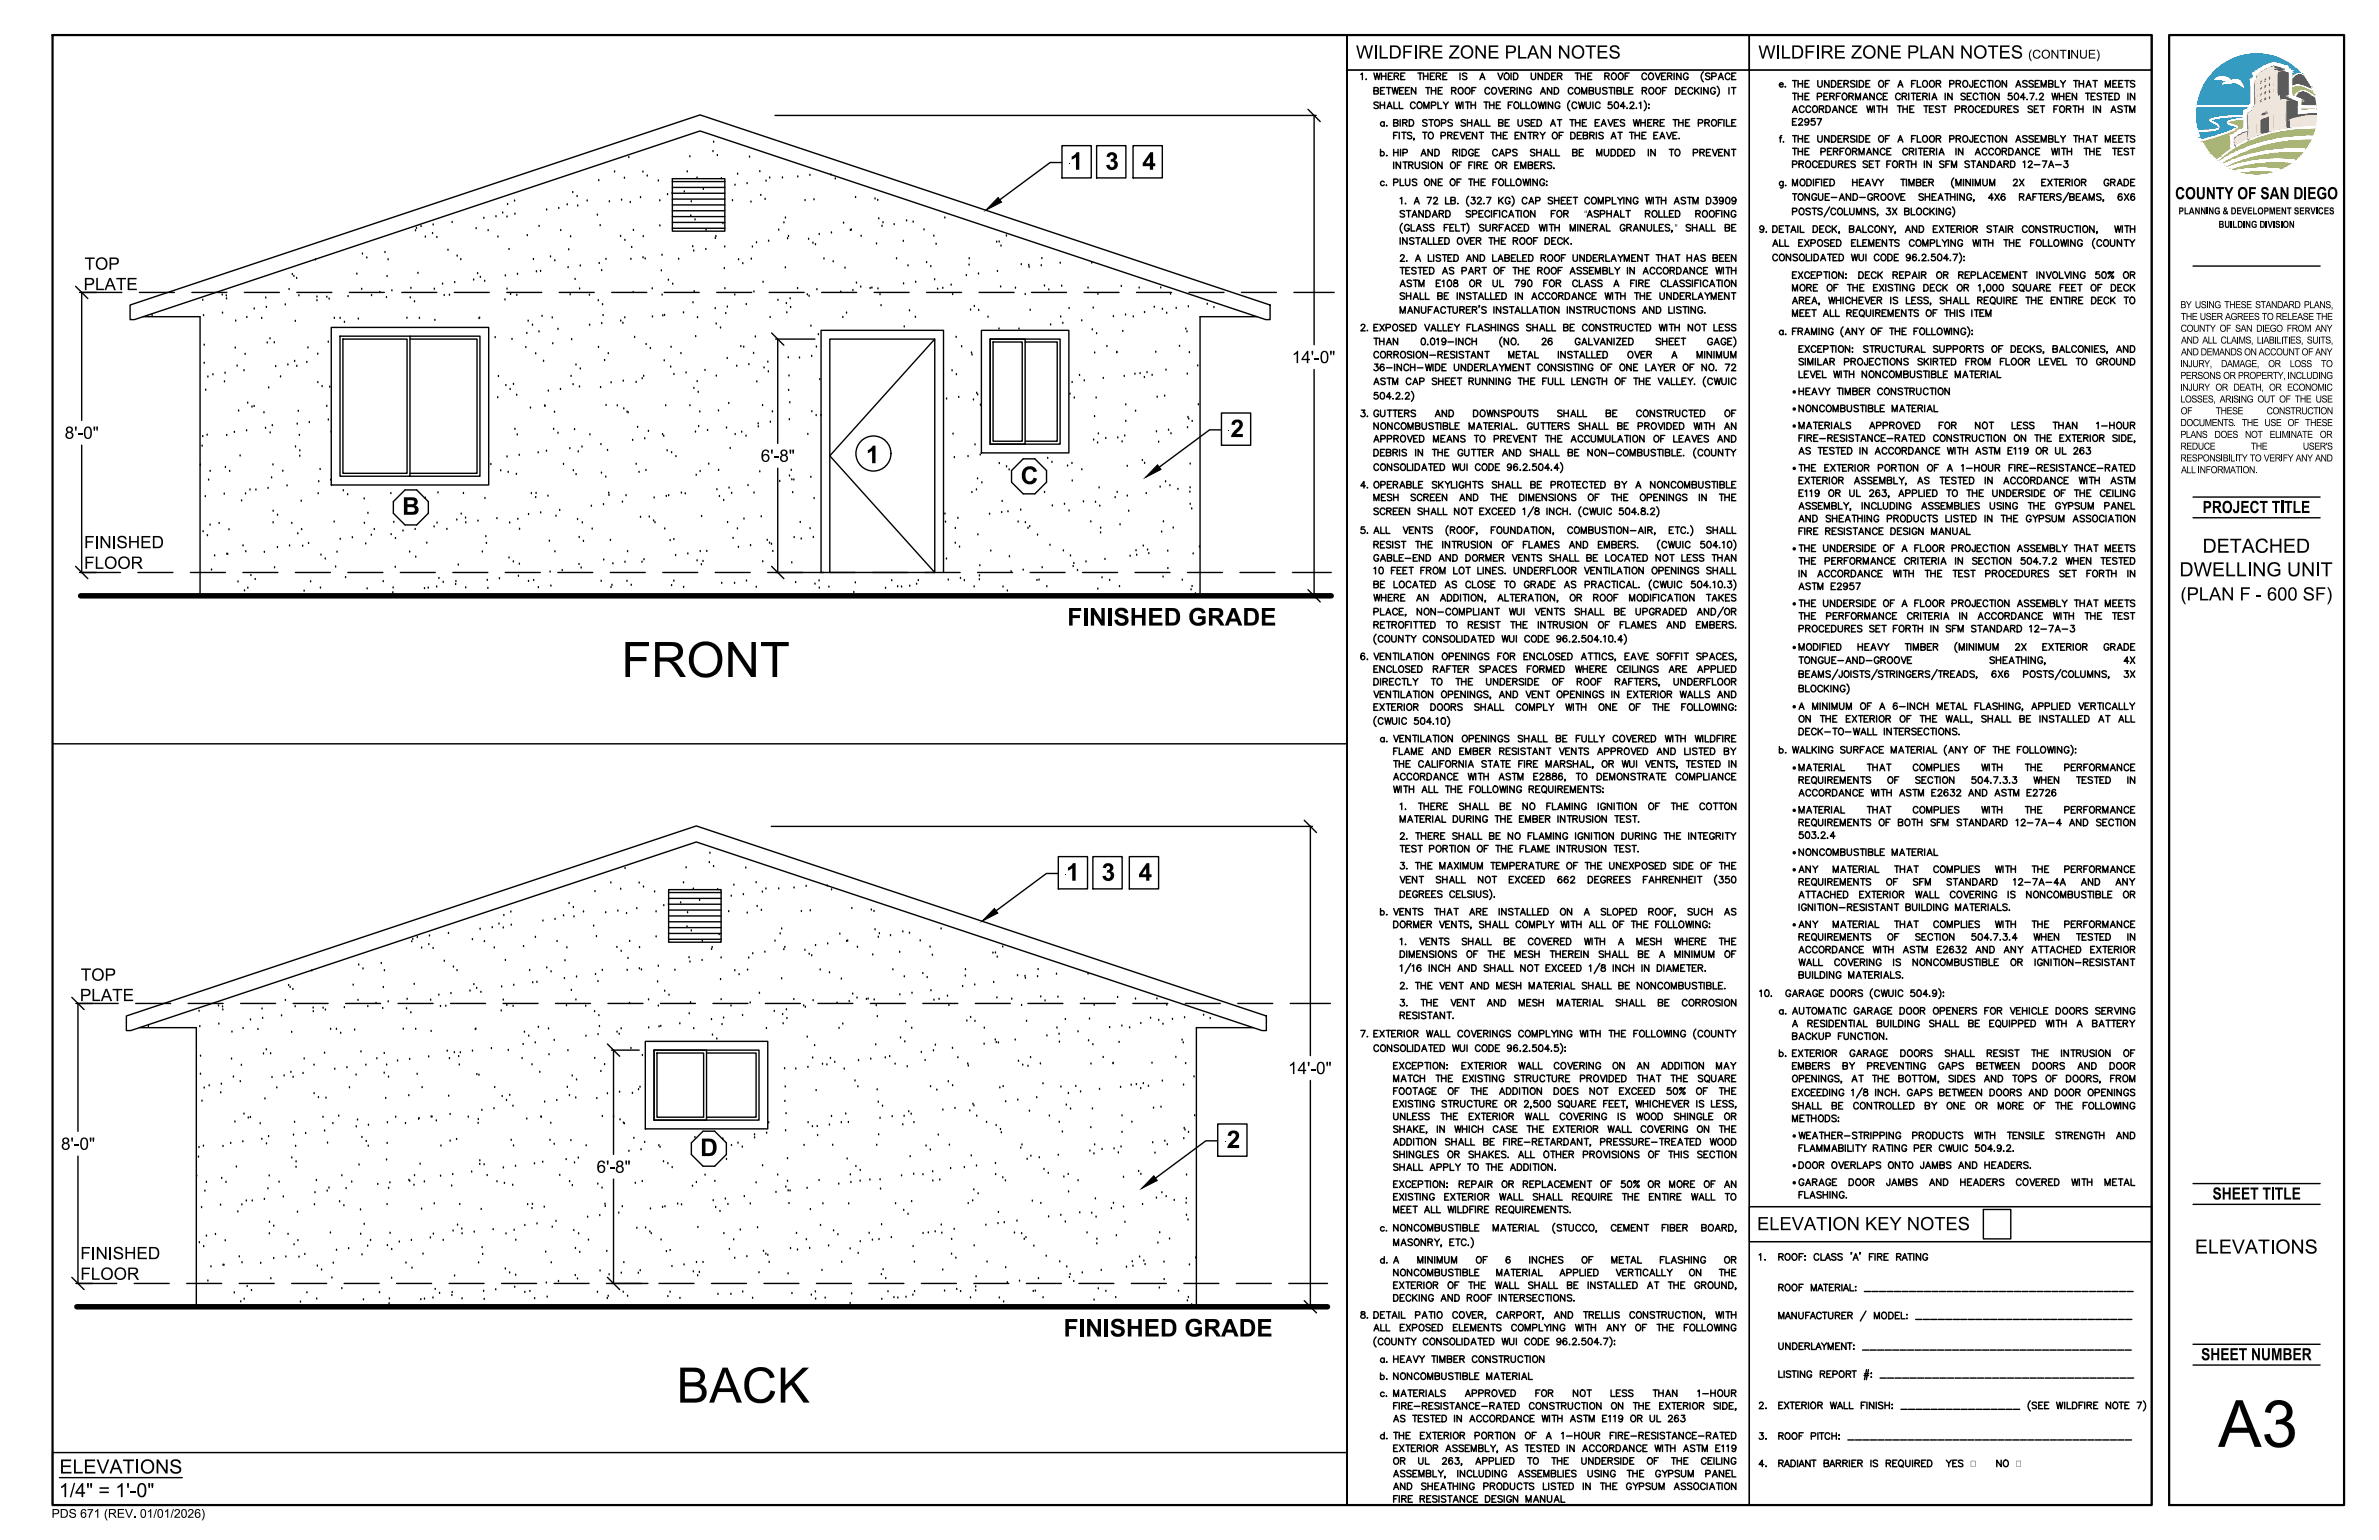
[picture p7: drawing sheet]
<svg xmlns="http://www.w3.org/2000/svg" width="432mm" height="279mm" viewBox="0 0 432 279" stroke-linecap="round" stroke-linejoin="round" font-family="sans-serif">
<defs><g id="words">
<text font-size="11.8" x="402.6" y="262.5">A3</text>
<g font-size="8.9">
<text x="112.8" y="122.8">FRONT</text>
<text x="122.8" y="254.5">BACK</text>
</g>
<g font-size="4.4">
<text x="194.2" y="30.8">1</text>
<text x="200.6" y="30.8">3</text>
<text x="207.3" y="30.8">4</text>
<text x="223.3" y="79.3">2</text>
<text x="157.2" y="84">1</text>
<text x="185.3" y="87.8">C</text>
<text x="73" y="93.4">B</text>
<text x="193.7" y="113.5">FINISHED GRADE</text>
<text x="193.5" y="159.8">1</text>
<text x="200" y="159.8">3</text>
<text x="206.7" y="159.8">4</text>
<text x="127.1" y="209.8">D</text>
<text x="222.7" y="208.3">2</text>
<text x="193" y="242.5">FINISHED GRADE</text>
</g>
<g font-size="3.5">
<text x="399.8" y="100.3">DETACHED</text>
<text x="395.6" y="104.6">DWELLING UNIT</text>
<text x="398.4" y="227.4">ELEVATIONS</text>
<text x="10.8" y="267.3">ELEVATIONS</text>
<text x="10.7" y="271.6">1/4&quot; = 1'-0&quot;</text>
</g>
<g font-size="3.3">
<text x="246.1" y="10.6">WILDFIRE ZONE PLAN NOTES</text>
<text x="319.1" y="10.6">WILDFIRE ZONE PLAN NOTES</text>
<text x="395.8" y="108.9">(PLAN F - 600 SF)</text>
<text x="318.9" y="223.2">ELEVATION KEY NOTES</text>
</g>
<g font-size="3.1">
<text x="394.8" y="36.1">COUNTY OF SAN DIEGO</text>
<text x="15.2" y="52.6">PLATE</text>
<text x="15.3" y="48.9">TOP</text>
<text x="234.5" y="65.9">14'-0&quot;</text>
<text x="11.7" y="79.6">8'-0&quot;</text>
<text x="138.1" y="83.8">6'-8&quot;</text>
<text x="399.8" y="93.1">PROJECT TITLE</text>
<text x="15.3" y="99.5">FINISHED</text>
<text x="15.3" y="103.2">FLOOR</text>
<text x="14.7" y="177.9">TOP</text>
<text x="14.5" y="181.6">PLATE</text>
<text x="233.8" y="194.9">14'-0&quot;</text>
<text x="11.1" y="208.6">8'-0&quot;</text>
<text x="108.3" y="212.8">6'-8&quot;</text>
<text x="401.6" y="217.6">SHEET TITLE</text>
<text x="14.6" y="228.5">FINISHED</text>
<text x="14.6" y="232.2">FLOOR</text>
<text x="399.5" y="246.8">SHEET NUMBER</text>
</g>
<g font-size="2.2">
<text x="368.1" y="10.6">(CONTINUE)</text>
<text x="9.4" y="275.4">PDS 671 (REV. 01/01/2026)</text>
</g>
<g font-size="1.8">
<text x="395.4" y="38.9">PLANNING &amp; DEVELOPMENT SERVICES</text>
<text x="402.7" y="41.3">BUILDING DIVISION</text>
<text x="395.8" y="55.9">BY USING</text>
<text x="395.8" y="58">THE USER AGREES TO RELEASE</text>
<text x="403.7" y="55.9">THESE</text>
<text x="409.3" y="55.9">STANDARD</text>
<text x="418.2" y="55.9">PLANS,</text>
<text x="420.4" y="58">THE</text>
<text x="395.8" y="60.2">COUNTY</text>
<text x="395.9" y="62.3">AND ALL CLAIMS,</text>
<text x="395.9" y="64.5">AND DEMANDS</text>
<text x="402.9" y="60.2">OF SAN DIEGO</text>
<text x="407.3" y="64.5">ON ACCOUNT</text>
<text x="409.6" y="62.3">LIABILITIES,</text>
<text x="415.1" y="60.2">FROM ANY</text>
<text x="417.8" y="64.5">OF ANY</text>
<text x="418.7" y="62.3">SUITS,</text>
<text x="395.7" y="66.6">INJURY,</text>
<text x="395.7" y="70.9">INJURY</text>
<text x="395.8" y="68.7">PERSONS</text>
<text x="402.1" y="70.9">OR DEATH,</text>
<text x="403.1" y="66.6">DAMAGE,</text>
<text x="403.5" y="68.7">OR PROPERTY,</text>
<text x="411.7" y="66.6">OR</text>
<text x="411.8" y="70.9">OR ECONOMIC</text>
<text x="415.2" y="68.7">INCLUDING</text>
<text x="415.6" y="66.6">LOSS</text>
<text x="421.3" y="66.6">TO</text>
<text x="395.8" y="77.3">DOCUMENTS.</text>
<text x="395.8" y="73">LOSSES,</text>
<text x="395.8" y="75.2">OF</text>
<text x="402.1" y="75.2">THESE</text>
<text x="402.9" y="73">ARISING</text>
<text x="406.9" y="77.3">THE</text>
<text x="409.7" y="73">OUT OF THE USE</text>
<text x="411" y="77.3">USE</text>
<text x="411.4" y="75.2">CONSTRUCTION</text>
<text x="415.2" y="77.3">OF THESE</text>
<text x="395.8" y="79.4">PLANS</text>
<text x="395.8" y="81.6">REDUCE</text>
<text x="395.8" y="83.7">RESPONSIBILITY</text>
<text x="401.9" y="79.4">DOES</text>
<text x="407.5" y="79.4">NOT</text>
<text x="408.4" y="83.7">TO VERIFY</text>
<text x="408.5" y="81.6">THE</text>
<text x="411.9" y="79.4">ELIMINATE</text>
<text x="416.7" y="83.7">ANY AND</text>
<text x="418" y="81.6">USER'S</text>
<text x="421" y="79.4">OR</text>
<text x="395.9" y="85.9">ALL INFORMATION.</text>
</g>
<g font-size="1.7">
<text x="287.5" y="39.4">“</text>
<text x="304" y="41.9">”</text>
</g>
<g font-size=".4">
<text x="194" y="29.6">.</text>
<text x="223" y="78.1">.</text>
<text x="193.4" y="158.6">.</text>
<text x="222.3" y="207.1">.</text>
</g>
</g></defs>
<g fill="none" stroke="#000" stroke-width=".25">
<path d="M237.4 19.8l2.2 2.3M244.5 6.4h73v6.3h-73zM244.5 6.4v266.7M247 13.5l.3-.2v1.1M248 14.3v.1M249.4 13.3l.3 1.1 .2-1.1 .3 1.1 .3-1.1M249.4 16.4h.7v-.4l-.7-.1v1.2l.7-.1v-.4l-.2-.2M250.2 18.7l-.3-.2-.5 .2 .1 .3 .7 .4v.1l-.3 .2-.5-.2M250.5 18.5v1.2M250.5 19.1h.8M250.6 16.4h.4M250.7 13.3v1.1"/>
<path d="M250.7 13.8h.8M251.3 18.5v1.2M251.3 15.9h-.7v1.2h.7M251.5 13.3v1.1M251.6 15.9h.8M251.8 19.7l.4-1.2 .5 1.2M251.9 19.3h.6M252 13.8h.4M252 15.9v1.2M252.7 15.9l.3 1.2 .2-1.2 .3 1.2 .3-1.2M252.7 13.3h-.7v1.1h.7M253 18.5v1.2h.7"/>
<path d="M253.1 13.8h.6l.1-.4-.7-.1v1.1M253.5 13.8l.4 .6M254 18.5v1.2h.6M254 16.4h.5M254.3 13.8h.4M254.8 15.9h-.8v1.2h.8M255 13.3h-.7v1.1h.7M255.1 16.4h.5M255.8 15.9h-.7v1.2h.7M256.9 18.8a.44 .44 0 0 0-.5-.3 .44 .44 0 0 0-.4 .5v.3a.44 .44 0 0 0 .4 .4 .44 .44 0 0 0 .5-.3M257 15.9v1.2l-.8-1.2v1.2M257.3 18.7l.1-.1a.56 .56 0 0 1 .7 .5 .56 .56 0 0 1-.7 .5l-.2-.3z"/>
<path d="M257.4 13.3h.7M257.8 13.3v1.1M258.4 13.8h.8M258.4 13.3v1.1M258.4 19.7v-1.2l.5 1.2 .5-1.2v1.2M258.8 15.9h.8M259.2 13.3v1.1M259.2 15.9v1.2M259.6 13.8h.5M259.8 16.4h.8M259.8 15.9v1.2M259.8 19.1h.7l.1-.2v-.3l-.8-.1v1.2"/>
<path d="M260.4 13.3h-.8v1.1h.8M260.6 15.9v1.2M260.7 13.8h.7v-.4l-.7-.1v1.1M261 18.5v1.2h.7M261 16.4h.5M261.1 13.8l.4 .6M261.8 15.9h-.8v1.2h.8M261.9 13.8h.5M262 18.5l.4 .6 .5-.6M262.4 19.1v.6M262.6 13.3h-.7v1.1h.7M263.5 16.4h.6l.1-.4-.7-.1v1.2"/>
<path d="M263.9 16.4l.4 .7M264.2 18.5l.3 1.2 .2-1.2 .3 1.2 .3-1.2M264.8 16.1a.55 .55 0 0 1 .7 0 .55 .55 0 0 1 0 .8 .55 .55 0 0 1-.8-.1 .55 .55 0 0 1 .1-.7zM265 13.3v1.1M265.5 18.5v1.2M266 18.5h.8M266 16.1a.55 .55 0 0 1 .8 0 .55 .55 0 0 1-.1 .8 .55 .55 0 0 1-.8-.1 .55 .55 0 0 1 .1-.7zM266.2 13.4l-.2-.1-.5 .1 .1 .3 .6 .4v.2l-.2 .1-.5-.1M266.4 18.5v1.2M267 19.1h.8M267 18.5v1.2M267.2 16.4h.4"/>
<path d="M267.8 18.5v1.2M267.9 15.9h-.7v1.2M268.6 14.4l.5-1.1 .4 1.1M268.8 14h.5M269.3 18.5h.8M269.7 18.5v1.2M270.4 19.1h.8M270.4 18.5v1.2M270.4 16.2a.44 .44 0 0 0-.5-.3 .44 .44 0 0 0-.4 .4 .49 .49 0 0 0 .2 .7 .49 .49 0 0 0 .6-.1l.1-.1M270.9 15.9a.56 .56 0 0 1 .7 .6 .56 .56 0 0 1-.7 .5l-.2-.4 .1-.4zM271.2 18.5v1.2M271.6 19.1h.5"/>
<path d="M271.9 13.3l.4 1.1 .5-1.1M272 15.9l.4 1.2 .5-1.2M272.3 18.5h-.7v1.2h.7M273.1 16.4h.5M273.1 13.4l.1-.1a.56 .56 0 0 1 .7 .6 .56 .56 0 0 1-.7 .5l-.2-.4zM273.8 19.1h.4M273.8 15.9h-.7v1.2h.7M274.2 16.4h.7l.1-.3-.3-.2h-.5v1.2M274.3 13.3v1.1M274.5 18.5h-.7v1.2M274.6 16.4l.4 .7M274.7 13.3h.4a.64 .64 0 0 1 .4 .5 .64 .64 0 0 1-.4 .6h-.4z"/>
<path d="M274.9 18.7l.1-.1a.56 .56 0 0 1 .7 .5 .56 .56 0 0 1-.7 .5l-.2-.3zM275.4 15.9v1.2M276 18.5v1.2h.7M276.6 15.9v1.2l-.8-1.2v1.2M277 18.5v1.2h.7M277.9 16.2a.44 .44 0 0 0-.5-.3 .44 .44 0 0 0-.3 .4 .49 .49 0 0 0 .1 .7 .49 .49 0 0 0 .7-.1v-.3h-.3M277.9 13.3v.8l.4 .3 .4-.1v-1M278.1 18.7l.1-.1a.56 .56 0 0 1 .7 .5 .56 .56 0 0 1-.7 .5l-.2-.3zM279.2 18.5l.3 1.2 .3-1.2 .3 1.2 .2-1.2M279.6 17.1l.5-1.2 .4 1.2M279.8 16.7h.6M280 13.3v1.1l-.8-1.1v1.1"/>
<path d="M280.4 13.3h.4a.64 .64 0 0 1 .4 .5 .64 .64 0 0 1-.4 .6h-.4zM280.6 18.5v1.2M281.6 13.8h.5M281.7 15.9v1.2l-.8-1.2v1.2M281.8 18.5v1.2l-.8-1.2v1.2M282.1 15.9h.4a.63 .63 0 0 1 .4 .6 .63 .63 0 0 1-.4 .6h-.4zM282.4 13.3h-.8v1.1h.8M282.7 13.8h.7v-.4l-.7-.1v1.1M283.1 13.8l.4 .6M283.1 18.8a.44 .44 0 0 0-.5-.3 .44 .44 0 0 0-.3 .5v.3a.42 .42 0 0 0 .4 .4 .42 .42 0 0 0 .4-.4h-.3M284.9 18.3a1.22 1.22 0 0 0 0 1.8M285.5 16.2a.44 .44 0 0 0-.5-.3 .44 .44 0 0 0-.4 .4 .49 .49 0 0 0 .2 .7 .49 .49 0 0 0 .6-.1l.1-.1"/>
<path d="M285.9 13.3h.8M286 16.1a.54 .54 0 0 1 .7 0 .54 .54 0 0 1-.1 .8 .54 .54 0 0 1-.7-.1 .54 .54 0 0 1 .1-.7zM286.2 18.8a.44 .44 0 0 0-.5-.3 .44 .44 0 0 0-.4 .5v.3a.44 .44 0 0 0 .4 .4 .44 .44 0 0 0 .5-.3M286.3 13.3v1.1M286.5 18.5l.3 1.2 .3-1.2 .3 1.2 .3-1.2M286.9 13.8h.8M286.9 13.3v1.1M287.1 17.1v-1.2l.4 1.2 .5-1.2v1.2M287.7 13.3v1.1M287.9 18.5v.9l.3 .3 .4-.2 .1-1M288.2 13.8h.4M288.4 16.4h.7l.1-.4-.8-.1v1.2l.8-.1v-.4l-.2-.2"/>
<path d="M288.9 13.3h-.7v1.1h.7M289.1 18.5v1.2M289.6 15.9v.8l.4 .4 .4-.2v-1M290.4 18.8a.44 .44 0 0 0-.5-.3 .44 .44 0 0 0-.3 .5v.3a.44 .44 0 0 0 .3 .4 .44 .44 0 0 0 .5-.3M291.3 13.8h.7l.1-.3-.3-.2h-.5v1.1M291.7 16.1l-.3-.2-.5 .2 .1 .2 .6 .3v.4l-.4 .1-.3-.2M291.7 13.8l.4 .6M292 15.9h.8M292.4 15.9v1.2M292.5 18.5h-.5l-.1 .5a.42 .42 0 0 1 .6 0 .42 .42 0 0 1 0 .6 .42 .42 0 0 1-.7-.1M292.6 13.4l.1-.1a.56 .56 0 0 1 .7 .6 .56 .56 0 0 1-.7 .5l-.2-.4zM293 15.9v1.2"/>
<path d="M293.1 18.6l.2-.1a.61 .61 0 0 1 .5 .6 .61 .61 0 0 1-.5 .6 .76 .76 0 0 1-.2-1.1zM293.5 16.4h.7l.1-.3-.3-.2h-.5v1.2l.7-.1 .1-.3-.3-.3M293.8 13.4l.2-.1a.56 .56 0 0 1 .6 .6 .56 .56 0 0 1-.6 .5l-.3-.4zM294.7 15.9v1.2h.7M295 19.3h-.9l.6-.8v1.2M295 13.8h.4M295.3 19.6h.1M295.6 16.4h.5M295.7 13.3h-.7v1.1M295.9 18.8l.2-.3 .3 .1 .2 .1-.2 .4-.6 .6h.8M296.4 15.9h-.8v1.2h.8M297 19.6h.1"/>
<path d="M297.5 18.7l.3-.2v1.2M298.1 16.4h.7l.1-.3-.3-.2h-.5v1.2M298.4 18.3a1.24 1.24 0 0 1 0 1.8M298.5 16.4l.4 .7M298.9 13.5a.44 .44 0 0 0-.5-.3 .44 .44 0 0 0-.4 .5v.3a.44 .44 0 0 0 .4 .4 .44 .44 0 0 0 .5-.2M299.2 19.6h.1zM299.3 18.9v.1zM299.3 13.4l.1-.1a.56 .56 0 0 1 .7 .6 .56 .56 0 0 1-.7 .5l-.2-.4zM299.4 16.1a.54 .54 0 0 1 .7 0 .54 .54 0 0 1 0 .8 .54 .54 0 0 1-.8-.1 .54 .54 0 0 1 .1-.7zM300.5 13.3l.4 1.1 .5-1.1M300.6 16.1a.54 .54 0 0 1 .8 0 .54 .54 0 0 1-.1 .8 .54 .54 0 0 1-.8-.1 .54 .54 0 0 1 .1-.7zM301.6 13.8h.4"/>
<path d="M301.8 16.4h.4M302.3 13.3h-.7v1.1h.7M302.5 15.9h-.7v1.2M302.7 13.8h.6l.1-.4-.7-.1v1.1M303.1 13.8l.4 .6M303.9 13.3v1.1M304.1 15.9h.4a.63 .63 0 0 1 .4 .6 .63 .63 0 0 1-.4 .6h-.4zM305.1 13.3v1.1l-.8-1.1v1.1M305.3 16.4h.5M306.1 15.9h-.8v1.2h.8M306.4 13.5a.44 .44 0 0 0-.5-.3 .44 .44 0 0 0-.3 .5v.3a.43 .43 0 0 0 .4 .5 .43 .43 0 0 0 .4-.5h-.3M307.3 16.2a.44 .44 0 0 0-.6-.3 .44 .44 0 0 0-.3 .4 .49 .49 0 0 0 .1 .7 .49 .49 0 0 0 .7-.1l.1-.1"/>
<path d="M307.6 15.9v1.2M307.9 16.4l.5 .7M308.4 15.9l-.8 .8M308.8 15.9v1.2M309.2 13a1.21 1.21 0 0 0 0 1.8M310 15.9v1.2l-.8-1.2v1.2M310.4 13.4l-.3-.1-.5 .1 .1 .3 .6 .3v.4h-.5l-.2-.1M310.7 13.9l.7-.1v-.4l-.7-.1v1.1M311.3 16.2a.44 .44 0 0 0-.5-.3 .44 .44 0 0 0-.3 .4 .49 .49 0 0 0 .1 .7 .49 .49 0 0 0 .7-.1v-.3h-.2M311.7 15.7a1.24 1.24 0 0 1 0 1.8M311.9 14.4l.4-1.1 .5 1.1M312.1 14h.5"/>
<path d="M313.8 15.9v1.2M314 13.5a.44 .44 0 0 0-.5-.3 .44 .44 0 0 0-.4 .5v.3a.44 .44 0 0 0 .4 .4 .44 .44 0 0 0 .5-.2M314.3 15.9h.8M314.3 13.8h.5M314.7 15.9v1.2M315.1 13.3h-.8v1.1h.8M317.5 6.4h73v6.3h-73zM317.5 6.4v266.7M323 15.4h.6a.38 .38 0 0 0-.4-.4 .38 .38 0 0 0-.3 .4 .38 .38 0 0 0 .3 .4l.4-.2M324 15.7h.1M325.4 14.6h.7M325.4 16.9h.7"/>
<path d="M325.7 14.6v1.2M325.7 16.9v1.2M326.4 14.6v1.2M326.4 15.2h.8M326.4 16.9v1.2M326.4 17.5h.8M327.2 14.6v1.2M327.2 16.9v1.2M327.4 19.5a.44 .44 0 0 0-.4-.3 .44 .44 0 0 0-.4 .5v.2a.44 .44 0 0 0 .4 .5 .44 .44 0 0 0 .4-.3M327.6 15.2h.5M327.6 17.5h.5M328.4 14.6h-.8v1.2h.8"/>
<path d="M328.4 16.9h-.8v1.2h.8M328.6 19.5a.44 .44 0 0 0-.5-.3 .44 .44 0 0 0-.3 .5v.2a.44 .44 0 0 0 .3 .5 .44 .44 0 0 0 .5-.3M329.1 19.4l.1-.1a.56 .56 0 0 1 .7 .5 .56 .56 0 0 1-.7 .6l-.2-.5zM329.9 17.5h.6l.2-.2-.1-.3-.7-.1v1.2M329.9 14.6v.9l.4 .3 .4-.2v-1M330.2 19.8l.7-.1 .1-.4-.8-.1v1.2M330.6 19.8l.4 .6M331 17.5h.5M331.4 19.2h.4a.64 .64 0 0 1 .4 .6 .64 .64 0 0 1-.4 .6h-.4zM331.8 16.9h-.8v1.2h.8M332 14.6v1.2l-.8-1.2v1.2M332.1 17.5l.7-.1 .1-.4-.8-.1v1.2"/>
<path d="M332.4 14.6h.4a.64 .64 0 0 1 .4 .6 .64 .64 0 0 1-.4 .6h-.4zM332.5 17.5l.4 .6M333.3 17.5h.5M333.6 15.2h.5M334.1 16.9h-.8v1.2M334.4 14.6h-.8v1.2h.8M334.5 17.1l.1-.1a.55 .55 0 0 1 .7 .5 .55 .55 0 0 1-.7 .5l-.3-.3zM334.6 19.2v1.2l-.7-1.2v1.2M334.7 15.2l.7-.1 .1-.3-.3-.2h-.5v1.2M335.1 15.2l.4 .6M335.6 17.5l.7-.1v-.4l-.7-.1v1.2M336 19.5a.44 .44 0 0 0-.5-.3 .44 .44 0 0 0-.4 .5v.2a.44 .44 0 0 0 .4 .5 .44 .44 0 0 0 .5-.3"/>
<path d="M336 17.5l.4 .6M336.3 19.8h.5M336.7 14.8l-.3-.2-.5 .2 .1 .3 .7 .4v.1l-.3 .2-.5-.2M336.8 18.1v-1.2l.4 1.2 .5-1.2v1.2M337 14.6v1.2M337 19.2h-.7v1.2h.7M337.5 14.6h.4a.64 .64 0 0 1 .4 .6 .64 .64 0 0 1-.4 .6h-.4zM338.1 18.1l.5-1.2 .4 1.2M338.3 17.7h.6M338.7 15.2h.4M338.8 19.2l.3 1.2 .3-1.2 .3 1.2 .3-1.2M339.4 14.6h-.7v1.2h.7"/>
<path d="M340.2 16.9v1.2l-.8-1.2v1.2M340.2 19.2v1.2M340.6 19.2h.8M341 19.2v1.2M341.1 14.8l.1-.1a.56 .56 0 0 1 .7 .5 .56 .56 0 0 1-.7 .5l-.2-.3zM341.5 17.2a.44 .44 0 0 0-.5-.3 .44 .44 0 0 0-.4 .5v.3a.44 .44 0 0 0 .4 .4 .44 .44 0 0 0 .5-.3M341.7 19.8h.8M341.7 19.2v1.2M341.8 17.5h.5M342.2 15.2h.5M342.5 19.2v1.2M342.6 16.9h-.8v1.2h.8"/>
<path d="M343 14.6h-.8v1.2M344.4 19.2h.8M344.5 15.8l.4-1.2 .5 1.2M344.7 15.4h.5M344.8 19.2v1.2M344.9 17.2a.44 .44 0 0 0-.5-.3 .44 .44 0 0 0-.3 .5v.3a.44 .44 0 0 0 .3 .4 .44 .44 0 0 0 .5-.3M345.3 17.5l.6-.1 .1-.4-.7-.1v1.2M345.4 19.8h.8M345.4 19.2v1.2M345.7 17.5l.4 .6M346.2 19.2v1.2M346.4 16.9v1.2"/>
<path d="M346.6 19.8h.5M346.9 16.9h.8M347 15.2h.4M347.3 16.9v1.2M347.4 19.2h-.8v1.2h.8M347.7 14.6h-.7v1.2M347.9 17.5h.5M348 14.6v1.2h.7M348.7 16.9h-.8v1.2h.8M349 17.5l.7-.1 .1-.3-.3-.2h-.5v1.2M349.1 14.8l.1-.1a.56 .56 0 0 1 .7 .5 .56 .56 0 0 1-.7 .5l-.2-.3zM349.2 19.2h.8"/>
<path d="M349.4 17.5l.4 .6M349.6 19.2v1.2M350.2 16.9v1.2M350.2 19.8h.5M350.3 14.8l.1-.1a.56 .56 0 0 1 .7 .5 .56 .56 0 0 1-.7 .5l-.2-.3zM350.6 18.1l.5-1.2 .5 1.2M350.8 17.7h.6M350.9 19.2h-.7v1.2h.7M351.4 15.2l.7-.1 .1-.3-.2-.2h-.6v1.2M351.8 15.2l.4 .6M352.1 19.4l-.3-.2-.5 .2 .1 .3 .6 .2v.5h-.4l-.3-.2M352.4 19.2h.8"/>
<path d="M352.8 19.2v1.2M353.1 16.9v1.2M353.9 15.2h.7l.1-.2-.1-.3-.7-.1v1.2M354.3 16.9v1.2l-.8-1.2v1.2M354.9 19.8h.7v-.5l-.7-.1v1.2M355.1 15.2l.6-.1 .1-.4-.7-.1v1.2M355.5 15.2l.4 .6M356.1 19.8l.7-.1 .1-.3-.3-.2h-.5v1.2M356.5 14.7a.56 .56 0 0 1 .7 .5 .56 .56 0 0 1-.7 .5l-.2-.3zM356.5 19.8l.4 .6M356.7 17.1l-.3-.2-.5 .2 .1 .3 .7 .4v.1l-.3 .2-.5-.2M357.1 17.5h.4"/>
<path d="M357.4 19.4l.1-.1a.56 .56 0 0 1 .7 .5 .56 .56 0 0 1-.7 .6l-.2-.5zM357.8 16.9h-.7v1.2h.7M358.1 14.6l-.1 1.1-.2 .1-.2-.1-.1-.3M358.4 15.2h.5M359 17.2a.44 .44 0 0 0-.5-.3 .44 .44 0 0 0-.4 .5v.3a.44 .44 0 0 0 .4 .4 .44 .44 0 0 0 .5-.3M359.1 14.6h-.7v1.2h.7M359.3 16.9h.8M359.4 19.5a.44 .44 0 0 0-.5-.3 .44 .44 0 0 0-.4 .5v.2a.44 .44 0 0 0 .4 .5 .44 .44 0 0 0 .5-.3M359.7 19.8h.5M359.7 16.9v1.2M360.3 14.9a.44 .44 0 0 0-.5-.3 .44 .44 0 0 0-.3 .5v.3a.44 .44 0 0 0 .3 .4 .44 .44 0 0 0 .5-.3M360.4 16.9v1.2"/>
<path d="M360.5 19.2h-.8v1.2h.8M360.7 14.6h.8M360.8 19.2h.4a.64 .64 0 0 1 .4 .6 .64 .64 0 0 1-.4 .6h-.4zM360.9 17.1l.1-.1a.55 .55 0 0 1 .7 .5 .55 .55 0 0 1-.7 .5l-.2-.3zM361.1 14.6v1.2M361.7 14.6v1.2M362 19.2v.9l.3 .3 .4-.2 .1-1M362.3 14.8l.1-.1a.56 .56 0 0 1 .7 .5 .56 .56 0 0 1-.7 .5l-.2-.3zM362.8 16.9v1.2l-.8-1.2v1.2M363.2 19.8l.7-.1 .1-.4-.8-.1v1.2M363.6 19.8l.4 .6M364.2 14.6v1.2l-.8-1.2v1.2"/>
<path d="M364.4 19.8h.5M365.1 16.9h-.5l-.1 .5a.42 .42 0 0 1 .7 0 .42 .42 0 0 1-.1 .6 .42 .42 0 0 1-.6-.1M365.2 19.2h-.8v1.2h.8M365.8 17a.37 .37 0 0 1 .5 .1l.1 .3a.53 .53 0 0 1-.5 .7 .76 .76 0 0 1-.1-1.1zM365.9 15.8l.4-1.2 .5 1.2M366.1 15.4h.5M366.3 19.4l-.3-.2-.5 .2 .1 .3 .6 .2v.5h-.4l-.3-.2M367.6 17.7h-.9l.6-.8v1.2M367.9 18h.1M367.9 14.8l-.3-.2-.4 .1v.3l.6 .3 .1 .3-.3 .2-.5-.2M368.4 16.9h.8l-.5 1.2M368.9 19.4l-.3-.2-.4 .1v.3l.6 .3 .1 .3-.3 .2-.5-.2"/>
<path d="M369.1 14.8l-.3-.2-.4 .1-.1 .3 .6 .3 .2 .3-.3 .2-.5-.2M369.2 19.8h.5M369.4 15.2h.5M369.6 18h.1M370 19.2h-.8v1.2h.8M370.1 14.6h-.7v1.2h.7M370.2 17.2l.2-.3h.2l.3 .2-.2 .4-.6 .6h.8M370.3 19.2h.8M370.5 15.8v-1.2l.4 1.2 .5-1.2v1.2M370.7 19.2v1.2M371.8 15.2l.7-.1 .1-.4-.8-.1v1.2l.8-.1v-.4l-.3-.1M372.4 16.9l.3 1.2 .3-1.2 .3 1.2 .3-1.2"/>
<path d="M372.8 19.8h.5M373 14.6v1.2h.7M373.5 19.2h-.7v1.2M373.8 17.5h.8M373.8 16.9v1.2M374 14.6l.4 .6 .5-.6M374 19.3a.56 .56 0 0 1 .8 .5 .56 .56 0 0 1-.8 .6l-.2-.5 .1-.4zM374.4 15.2v.6M374.6 16.9v1.2M375 17.5h.5M375.1 19.8l.7-.1 .1-.3-.3-.2h-.5v1.2M375.5 19.8l.4 .6"/>
<path d="M375.8 16.9h-.8v1.2h.8M376.3 19.2h.8M376.4 14.6h.8M376.7 19.2v1.2M376.8 14.6v1.2M376.9 16.9v1.2l-.8-1.2v1.2M377.3 19.8h.8M377.3 19.2v1.2M377.4 15.2h.8M377.4 14.6v1.2M378.1 19.2v1.2M378.2 14.6v1.2"/>
<path d="M378.5 16.9h.8M378.6 15.8l.5-1.2 .4 1.2M378.8 15.4h.6M378.9 16.9v1.2M379.6 17.5h.4M379.9 14.6h.8M380 19.2v1.2M380.3 14.6v1.2M380.3 16.9h-.7v1.2h.7M381.2 19.2v1.2l-.8-1.2v1.2M381.4 17.1l-.3-.2-.5 .2 .1 .2 .7 .5v.1l-.3 .2-.5-.2M381.8 16.9h.8"/>
<path d="M382.1 15.8v-1.2l.5 1.2 .4-1.2v1.2M382.2 16.9v1.2M382.8 17.5h.4M383.5 15.2h.5M383.5 16.9h-.7v1.2h.7M383.9 16.9h.4a.64 .64 0 0 1 .4 .6 .64 .64 0 0 1-.4 .6h-.4zM384.2 14.6h-.7v1.2h.7M384.6 15.2h.4M385.2 19.4l-.3-.2-.4 .1v.3l.6 .3 .1 .3-.3 .2-.5-.2M385.3 14.6h-.7v1.2h.7M385.5 19.2h.8M385.7 14.6h.8"/>
<path d="M385.9 19.2v1.2M386 14.6v1.2M386.2 16.9v1.2M387.5 14.8l-.3-.2-.5 .2v.2l.8 .5v.1l-.3 .2-.5-.2M387.5 16.9v1.2l-.8-1.2v1.2M390.5 6.4v266.7M87.8 39.6h.1M90 39.3h.1M91.2 38.6h.1M92 39.4h.1M92.1 37.1h.1M93.4 36.5h.1"/>
<path d="M93.5 38.9h.1M99.2 38.1h.1M101.4 37.8h.1M103 37.2h.1M104 34.9h.1M104.7 35.7h.1M104.9 37.4h.1M106.6 36.5h.1M108.4 39h.1M108.7 32.8h.1M110.6 36.6h.1M111.5 31.2h.1"/>
<path d="M112.8 36.3h.1M113.3 32.3h.1M114.1 28.6h.1M114.4 36.7h.1M116.3 35.9h.1M116.7 31.2h.1M117.5 31.9h.1M119.5 32.8h.1M119.8 36.4h.1M121.2 35.3h.1M122 35.1h.1M122 32.4h9.6v9.5h-9.6z"/>
<path d="M122 34h9.6M122 36.1h9.6M122 38.2h9.6M122 32.9h9.6M122 35.1h9.6M122 37.2h9.6M122 39.3h9.6M124.2 34.8h.1M124.7 31.2h.1M125.2 28.4h.1M125.4 39.2h.1M125.5 36.6h.1"/>
<path d="M126.2 39.9h.1M126.5 32.3h.1M127.7 34.4h.1M129.4 27.5h.1M129.5 25.8h.1M130.2 28.2h.1M130.9 32.4h.1M132.9 36.4h.1M133.4 33.6h.1M133.9 31.6h.1M135.6 33.3h.1M136 28.5h.1"/>
<path d="M136.3 36.7h.1M137.9 31.1h.1M138.1 35.5h.1M138.9 36.2h.1M139 32.9h.1M139.7 32.3h.1M140.7 20.9h98.2M142 32.3h.1M142.6 39.5h.1M144.8 32.1h.1M146.1 36.4h.1M147 31.8h.1"/>
<path d="M147.7 36.2h.1M150.8 31.7h.1M151.6 32.5h.1M155.3 35.8h.1M158.8 36.1h.1M159.3 36.4h.1M159.5 39.7h.1M171.5 39.5h.1M192.7 29.5h-2.1l-9.1 6.7M192.8 26.4h5.3v5.9h-5.3zM199 26.4h5.4v5.9h-5.4zM205.7 26.4h5.3v5.9h-5.3z"/>
<path d="M238.5 20.9v41.6M250.6 27.7a.38 .38 0 0 1 .5-.1 .38 .38 0 0 1 0 .6 .38 .38 0 0 1-.5-.1M250.6 27.1v1.2M251.2 22.3a.38 .38 0 0 0-.5-.1 .38 .38 0 0 0 0 .6 .38 .38 0 0 0 .5-.1M251.2 22.1v.8M251.2 33.1a.38 .38 0 0 0-.5-.1 .38 .38 0 0 0 0 .6 .38 .38 0 0 0 .5-.1M251.6 33.6h.1M251.7 22.8h.1M251.7 28.2h.1M253 22.3l.6-.1 .1-.3-.2-.2h-.5v1.2l.7-.1v-.3l-.2-.2M253 24.6h.4M253 27.7h.7"/>
<path d="M253 27.1v1.2M253 33.1h.6l.1-.2v-.3l-.7-.1v1.2M253 29.4v1.2M253.7 24h-.7v1.2M253.7 27.1v1.2M254 24v1.2M254.1 21.7v1.2M254.1 36l.3-.2v1.2M254.1 32.5v1.2h.7M254.2 27.1v1.2M254.2 29.4v1.2l-.8-1.2v1.2M254.4 24h.8"/>
<path d="M254.6 22.3l.7-.1v-.4l-.7-.1v1.2M254.6 27.7h.7l.1-.5-.8-.1v1.2M254.6 29.4h.8M254.8 24v1.2M254.9 38.4l-.3-.2-.5 .2 .2 .3 .6 .2v.3l-.3 .2-.5-.2M255 22.3l.4 .6M255 29.4v1.2M255.1 36.9h.1M255.1 32.5v.8l.3 .4 .4-.2 .1-1M255.3 38.2h.8M255.7 30l.6-.1 .2-.3-.3-.2h-.5v1.2M255.7 38.2v1.2"/>
<path d="M255.8 21.7h.4a.63 .63 0 0 1 .4 .6 .63 .63 0 0 1-.4 .6h-.4zM256.1 30l.4 .6M256.2 24.2l-.2-.2-.6 .2 .2 .3 .6 .2-.1 .4-.4 .1-.3-.2M256.3 39.4l.5-1.2 .4 1.2M256.5 39h.5M256.7 25.1h-.1h.1l-.1 .3M256.7 37l.5-1.2 .4 1.2M256.9 29.4v.8l.3 .4 .4-.2 .1-1M256.9 36.6h.5M257.1 32.7l-.2-.2-.6 .2 .2 .2 .6 .3v.3l-.2 .2-.6-.2M257.9 28.3l.5-1.2 .4 1.2M258.1 27.9h.6"/>
<path d="M258.2 24h.8M258.3 38.2v1.2l-.8-1.2v1.2M258.6 24v1.2M258.7 32.7l.1-.2a.56 .56 0 0 1 .7 .6 .56 .56 0 0 1-.7 .5l-.2-.4zM258.8 38.2h.4a.63 .63 0 0 1 .4 .6 .63 .63 0 0 1-.4 .6h-.4zM258.9 29.6l-.3-.2-.5 .2 .1 .2 .6 .3 .1 .1v.2l-.3 .2-.5-.2M259 21.9l-.3-.2-.5 .2 .1 .3 .7 .4v.1l-.3 .2-.5-.2M259 35.8h.8l-.5 1.2M259.2 29.4v1.2M259.4 21.7h.7M259.4 24.2l.1-.1a.56 .56 0 0 1 .7 .5 .56 .56 0 0 1-.7 .5l-.3-.4zM259.8 21.7v1.2"/>
<path d="M259.8 29.6l.1-.1a.55 .55 0 0 1 .7 .5 .55 .55 0 0 1-.7 .5l-.2-.4zM260 27.1v1.2l-.8-1.2v1.2M260 39.4l.4-1.2 .5 1.2M260.1 39h.6M260.2 36.1l.2-.3 .4 .1 .1 .1-.2 .4-.5 .6h.8M260.4 27.1h.4a.64 .64 0 0 1 .4 .6 .64 .64 0 0 1-.4 .6h-.4zM260.5 21.9a.55 .55 0 0 1 .8 .1 .55 .55 0 0 1-.1 .7 .55 .55 0 0 1-.8-.1 .55 .55 0 0 1 .1-.7zM260.6 32.5v1.2l-.8-1.2v1.2M261.1 33.1h.4M261.2 38.8l.7-.1 .1-.4-.8-.1v1.2M261.6 24.6h.6l.2-.2-.1-.3-.7-.1v1.2M261.6 38.8l.4 .6"/>
<path d="M261.6 22.3h.7l.1-.2v-.3l-.8-.1v1.2M261.7 29.4v1.2l-.8-1.2v1.2M261.8 32.5h-.7v1.2h.7M262.4 35.8v1.2h.7M262.4 38.2h.4a.64 .64 0 0 1 .4 .6 .64 .64 0 0 1-.4 .6h-.4zM262.8 24.6l.6-.1 .2-.3-.3-.2h-.5v1.2M263.2 24.6l.4 .6M263.3 32.7l.1-.2a.56 .56 0 0 1 .7 .6 .56 .56 0 0 1-.7 .5l-.2-.4zM263.3 36.4l.7-.1 .1-.4-.8-.1v1.2l.8-.1v-.4l-.2-.1M263.4 29.6l.1-.1a.56 .56 0 0 1 .7 .5 .56 .56 0 0 1-.7 .5l-.2-.4zM263.6 21.9l-.3-.2-.5 .2 .1 .3 .7 .4v.1l-.3 .2-.5-.2M263.7 27.7l.7-.1 .1-.4-.8-.1v1.2"/>
<path d="M263.9 24.6h.5M264.1 27.7l.4 .6M264.5 33.1h.4M264.5 30h.5M264.6 36.9h.1M264.7 24h-.8v1.2h.8M264.9 27.1v1.2M265 24l.5 1.2 .4-1.2M265.2 32.5h-.7v1.2M265.3 29.4h-.8v1.2M265.4 27.1h.4a.64 .64 0 0 1 .4 .6 .64 .64 0 0 1-.4 .6h-.4zM266 21.9l-.3-.2-.5 .2 .1 .3 .6 .2v.4l-.4 .1-.3-.2"/>
<path d="M266.2 24.6h.4M266.3 21.7v1.2M266.3 22.3h.8M266.6 32.5h.8M266.6 35.6a1.23 1.23 0 0 0 0 1.8M266.6 30h.5M266.9 24h-.7v1.2h.7M266.9 38.4l-.3-.2-.5 .2 .1 .3 .7 .2-.1 .4-.4 .1-.3-.2M267 32.5v1.2M267.1 35.8h.6l-.3 .5a.4 .4 0 0 1 .4 .3 .4 .4 0 0 1-.4 .4 .4 .4 0 0 1-.4-.2M267.1 21.7v1.2M267.3 38.8h.6l.2-.4-.3-.2h-.5v1.2"/>
<path d="M267.4 29.4h-.8v1.2M267.4 27.4a.44 .44 0 0 0-.5-.3 .44 .44 0 0 0-.3 .4v.3a.43 .43 0 0 0 .4 .5 .43 .43 0 0 0 .4-.5h-.3M267.6 22.9l.4-1.2 .5 1.2M267.6 33.1h.8M267.6 32.5v1.2M267.6 29.4v1.2M267.8 22.5h.5M267.8 27.7h.4M268 24v1.2l-.8-1.2v1.2M268.1 30l.7-.1v-.4l-.7-.1v1.2M268.2 36.1l.2-.3 .3 .1 .2 .1-.2 .4-.6 .6h.8M268.4 32.5v1.2"/>
<path d="M268.4 38.8h.5M268.5 24h.8M268.5 27.1h-.7v1.2h.7M268.5 30l.4 .6M268.8 21.7v1.2h.7M268.8 33.1h.5M268.9 24v1.2M269.2 38.2h-.8v1.2h.8M269.3 30h.4M269.3 36.9h.1M269.6 32.5h-.8v1.2h.8M269.8 21.7v1.2h.7"/>
<path d="M269.8 35.8h.8l-.6 1.2M270 29.4h-.7v1.2h.7M270.4 38.5a.44 .44 0 0 0-.5-.3 .44 .44 0 0 0-.4 .5v.2a.44 .44 0 0 0 .4 .5 .44 .44 0 0 0 .5-.3M270.6 24h.8M270.7 38.2v1.2M271 24v1.2M271 33.1h.4M271.2 38.8h.4M271.5 29.6l.2-.1a.55 .55 0 0 1 .7 .5 .55 .55 0 0 1-.7 .5l-.3-.4zM271.6 24.6h.8M271.6 24v1.2M271.7 32.5h-.7v1.2"/>
<path d="M271.8 27.4a.44 .44 0 0 0-.5-.3 .44 .44 0 0 0-.4 .4v.3a.44 .44 0 0 0 .4 .5 .44 .44 0 0 0 .5-.3M271.9 38.2h-.7v1.2M272 22.3l.7-.1 .1-.3-.3-.2h-.5v1.2l.7-.1 .1-.3-.3-.2M272 35.8v1.2M272.1 28.3l.5-1.2 .4 1.2M272.2 38.2v1.2M272.2 32.5a.56 .56 0 0 1 .7 .6 .56 .56 0 0 1-.7 .5l-.2-.4 .1-.4zM272.3 27.9h.6M272.3 36.3l.5 .7M272.4 24v1.2M272.7 30l.7-.1v-.4l-.7-.1v1.2M272.8 35.8l-.8 .8"/>
<path d="M272.8 24.6h.5M273.1 30l.4 .6M273.2 22.3h.5M273.3 32.5v1.2h.6M273.4 27.7h.7v-.5l-.7-.1v1.2M273.5 38.5a.44 .44 0 0 0-.5-.3 .44 .44 0 0 0-.4 .5v.2a.44 .44 0 0 0 .4 .5 .44 .44 0 0 0 .5-.3M273.6 24h-.8v1.2h.8M273.8 39.4l.5-1.2 .4 1.2M273.9 21.7h-.7v1.2h.7M274 39h.6M274.1 36.1a.44 .44 0 0 0-.5-.3 .44 .44 0 0 0-.4 .5v.2a.43 .43 0 0 0 .5 .5 .43 .43 0 0 0 .4-.5h-.3M274.2 32.5v1.2h.7"/>
<path d="M274.4 35.6a1.21 1.21 0 0 1 0 1.8M275 30h.4M275 24.6h.5M275.1 38.2h.8M275.4 27.3l-.3-.2-.5 .2v.2l.8 .4v.2l-.3 .2-.5-.2M275.4 32.5a.56 .56 0 0 1 .7 .6 .56 .56 0 0 1-.7 .5l-.2-.4v-.4zM275.5 38.2v1.2M275.5 21.7v.9l.4 .3 .4-.2v-1M275.7 29.4h-.7v1.2h.7M275.7 24h-.7v1.2h.7M276 30.6v-1.2l.5 1.2 .4-1.2v1.2M276.1 38.2v1.2"/>
<path d="M276.4 32.5l.3 1.2 .3-1.2 .3 1.2 .3-1.2M276.7 38.4l.1-.1a.56 .56 0 0 1 .7 .5 .56 .56 0 0 1-.7 .5l-.2-.4zM276.9 24v1.2l-.8-1.2v1.2M277.1 36.1a.44 .44 0 0 0-.5-.3 .44 .44 0 0 0-.3 .5v.2a.44 .44 0 0 0 .3 .5 .44 .44 0 0 0 .5-.3M277.3 24h.8M277.4 30l.7-.1v-.4l-.7-.1v1.2l.7-.1 .1-.3-.3-.2M277.5 37l.4-1.2 .5 1.2M277.6 21.9l-.3-.2-.5 .2 .1 .3 .7 .4v.1l-.3 .2-.5-.2M277.7 36.6h.5M277.7 24v1.2M277.8 32.5v1.2M277.9 22.3h.5"/>
<path d="M278.4 24.6l.6-.1 .1-.4-.7-.1v1.2M278.6 30h.4M278.6 27.3l-.3-.2-.5 .2 .1 .2 .6 .3v.4l-.4 .1-.3-.2M278.6 38.2v1.2l-.8-1.2v1.2M278.6 21.7h-.7v1.2h.7M278.7 36.4h.7l.1-.5-.8-.1v1.2M278.7 24.6l.4 .6M278.9 27.7h.8M278.9 27.1v1.2M279 21.7h.4a.63 .63 0 0 1 .4 .6 .63 .63 0 0 1-.4 .6h-.4zM279 32.5v1.2l-.8-1.2v1.2M279.3 29.4h-.7v1.2h.7"/>
<path d="M279.5 24l.5 .6 .4-.6M279.7 30l.6-.1 .1-.4-.7-.1v1.2M279.7 27.1v1.2M280 24.6v.6M280.1 30l.3 .6M280.2 28.3l.4-1.2 .5 1.2M280.3 32.8a.44 .44 0 0 0-.5-.3 .44 .44 0 0 0-.3 .4v.3a.43 .43 0 0 0 .4 .5 .43 .43 0 0 0 .4-.5h-.2M280.4 27.9h.5M280.7 32.9h.1zM280.7 33.6v.1zM281.4 27.1v1.2h.7M281.4 22.9l.5-1.2 .4 1.2"/>
<path d="M281.6 38.8h.4M281.6 22.5h.6M281.6 29.6l-.2-.2-.6 .2 .2 .2 .6 .4v.2l-.2 .2-.6-.2M281.8 36l-.3-.2-.5 .2 .1 .3 .6 .2 .1 .2v.1l-.3 .2-.5-.2M281.9 24.2l.1-.1a.56 .56 0 0 1 .7 .5 .56 .56 0 0 1-.7 .5l-.3-.4zM282 30.5h.1M282.2 35.8v1.2M282.2 36.4h.7M282.3 38.2h-.7v1.2M282.4 27.1v1.2h.7M282.7 21.7h.8M282.7 38.4l.1-.1a.56 .56 0 0 1 .7 .5 .56 .56 0 0 1-.7 .5l-.2-.4z"/>
<path d="M282.9 35.8v1.2M283 24.6h.5M283.1 21.7v1.2M283.4 36.4h.4M283.7 24h-.7v1.2M283.8 38.8l.7-.1 .1-.4-.8-.1v1.2M284.1 35.8h-.7v1.2h.7M284.2 38.8l.4 .6M284.5 36.4h.4M284.9 21.7h.8M285.1 24h.4a.63 .63 0 0 1 .4 .6 .63 .63 0 0 1-.4 .6h-.4zM285.2 35.8h-.7v1.2h.7"/>
<path d="M285.3 21.7v1.2M285.5 27.7l.6-.1 .1-.4-.7-.1v1.2l.7-.1v-.4l-.2-.1M285.5 35.8h.8M286 35.8v1.2M286 22.3h.8M286 21.7v1.2M286.3 24.6h.4M286.6 27.7h.5M286.8 21.7v1.2M287 24h-.7v1.2h.7M287.2 22.3h.5M287.4 24.6l.6-.1 .1-.4-.7-.1v1.2l.7-.1 .1-.3-.3-.2"/>
<path d="M287.4 27.1h-.8v1.2h.8M288 21.7h-.8v1.2h.8M288.1 39.4l.4-1.2 .5 1.2M288.3 39h.5M288.5 36.1a.44 .44 0 0 0-.5-.3 .44 .44 0 0 0-.3 .5v.2a.44 .44 0 0 0 .3 .5 .44 .44 0 0 0 .5-.3M288.6 24.6l.6-.1 .1-.4-.7-.1v1.2M289 24.6l.3 .6M289 36l.1-.1a.56 .56 0 0 1 .7 .5 .56 .56 0 0 1-.7 .5l-.2-.4zM289.5 22.3h.5M289.8 24v1.2M289.8 28.3v-1.2l.5 1.2 .4-1.2v1.2M290.1 37v-1.2l.4 1.2 .5-1.2v1.2"/>
<path d="M290.1 38.4l-.3-.2-.5 .2 .2 .3 .6 .2-.1 .4-.4 .1-.3-.2M290.3 21.7h-.8v1.2h.8M290.5 38.8h.7v-.5l-.7-.1v1.2M290.6 22.9l.5-1.2 .4 1.2M290.8 22.5h.6M291 24.2l-.3-.2-.5 .2 .1 .3 .7 .3v.2l-.3 .2-.5-.2M291.2 27.1v.8l.3 .4 .4-.2 .1-1M291.5 36.4h.6l.1-.2v-.3l-.7-.1v1.2M291.7 38.8h.8M291.7 38.2v1.2M291.9 21.7l.4 1.2 .5-1.2M292.4 25.2l.5-1.2 .4 1.2"/>
<path d="M292.4 27.1h.4a.64 .64 0 0 1 .4 .6 .64 .64 0 0 1-.4 .6h-.4zM292.5 38.2v1.2M292.6 24.8h.5M292.6 35.8v1.2h.7M292.9 39.4l.5-1.2 .4 1.2M293 22.3h.5M293.1 39h.5M293.6 35.8l.5 .6 .4-.6M293.6 27.1h.4a.64 .64 0 0 1 .4 .6 .64 .64 0 0 1-.4 .6h-.4zM293.7 24h.8M293.7 21.7h-.7v1.2h.7M294.1 24v1.2"/>
<path d="M294.1 36.4v.6M294.2 38.2v1.2h.6M294.7 35.8v1.2M294.8 27.7h.5M294.9 21.9l-.3-.2-.5 .2 .1 .3 .7 .4v.1l-.3 .2-.5-.2M295.1 38.2h.8M295.5 38.2v1.2M295.6 27.1h-.8v1.2h.8M295.8 24h.8M295.9 27.1h.4a.64 .64 0 0 1 .4 .6 .64 .64 0 0 1-.4 .6h-.4zM296 35.8v1.2l-.8-1.2v1.2M296.2 24v1.2"/>
<path d="M296.5 21.7l.2 1.2 .3-1.2 .3 1.2 .3-1.2M296.8 24.6h.8M296.8 24v1.2M297.3 36.1a.44 .44 0 0 0-.5-.3 .44 .44 0 0 0-.4 .5v.2a.43 .43 0 0 0 .5 .5 .43 .43 0 0 0 .4-.5h-.3M297.6 24v1.2M297.8 22.3h.8M297.8 21.7v1.2M298 24.6h.5M298.6 21.7v1.2M298.7 38.8l.6-.1 .2-.3-.3-.2h-.5v1.2M298.7 35.8l.3 1.2 .3-1.2 .3 1.2 .3-1.2M298.8 24h-.8v1.2h.8"/>
<path d="M299.1 38.8l.4 .6M299.1 22.3h.4M299.2 27.1v1.2M299.8 21.7h-.7v1.2h.7M300 38.4l.1-.1a.56 .56 0 0 1 .7 .5 .56 .56 0 0 1-.7 .5l-.3-.4zM300.1 35.8v1.2M300.1 22.3l.7-.1 .1-.4-.8-.1v1.2M300.2 24.6h.4M300.4 27.1v1.2l-.8-1.2v1.2M300.5 35.8h.8M300.5 22.3l.4 .6M300.9 24h-.7v1.2h.7"/>
<path d="M300.9 35.8v1.2M301.1 38.2v1.2h.7M301.3 25.2l.4-1.2 .5 1.2M301.3 22.3h.5M301.4 24.8h.6M301.6 36.4h.7M301.6 35.8v1.2M302.1 38.2v1.2h.6M302.1 21.7h-.8v1.2h.8M302.3 35.8v1.2M302.5 24l.5 1.2 .4-1.2M303 27.1h.8"/>
<path d="M303 38.8h.5M303.4 27.1v1.2M303.6 24.6h.5M303.7 21.7h.8M303.8 38.2h-.8v1.2h.8M303.9 37l.4-1.2 .5 1.2M304.1 21.7v1.2M304.1 36.6h.5M304.1 38.2h.4a.64 .64 0 0 1 .4 .6 .64 .64 0 0 1-.4 .6h-.4zM304.2 27.1a.56 .56 0 0 1 .7 .6 .56 .56 0 0 1-.7 .5l-.2-.4zM304.4 24h-.8v1.2h.8M304.7 22.3h.8"/>
<path d="M304.7 21.7v1.2M304.8 25.1h.1M305.5 21.7v1.2M305.9 22.3h.5M305.9 36l-.3-.2-.4 .1v.3l.6 .3 .1 .3-.3 .2-.5-.2M306.3 35.8h.8M306.7 35.8v1.2M306.7 21.7h-.8v1.2h.8M307.3 37v-1.2l.4 1.2 .5-1.2v1.2M307.4 27.7h.6l.1-.5-.7-.1v1.2M307.8 38.8l.7-.1v-.4l-.7-.1v1.2M308.2 38.8l.4 .6"/>
<path d="M308.3 22.3h.6l.2-.2-.1-.3-.7-.1v1.2M308.5 27.7l.7-.1 .1-.3-.2-.2h-.6v1.2M308.9 27.7l.4 .6M309.1 38.4l.1-.1a.56 .56 0 0 1 .7 .5 .56 .56 0 0 1-.7 .5l-.2-.4zM309.5 22.3l.6-.1 .2-.3-.3-.2h-.5v1.2M309.7 27.7h.5M309.7 35.8h.4a.64 .64 0 0 1 .4 .6 .64 .64 0 0 1-.4 .6h-.4zM309.8 22.3l.5 .6M310.4 38.4l.1-.1a.56 .56 0 0 1 .7 .5 .56 .56 0 0 1-.7 .5l-.2-.4zM310.5 27.1h-.8v1.2h.8M310.8 21.9a.54 .54 0 0 1 .7 .1 .54 .54 0 0 1-.1 .7 .54 .54 0 0 1-.7-.1 .54 .54 0 0 1 .1-.7zM310.8 27.1l.5 1.2 .4-1.2"/>
<path d="M311 35.8h.7l-.4 .5a.4 .4 0 0 1 .4 .3 .4 .4 0 0 1-.3 .4 .4 .4 0 0 1-.5-.2M311.5 38.8h.4M311.9 22.3h.4M311.9 27.7h.5M312.2 38.2h-.7v1.2M312.5 38.2v1.2M312.6 21.7h-.7v1.2M312.7 27.1h-.8v1.2h.8M312.8 36.2a.37 .37 0 0 1-.5 .3 .37 .37 0 0 1-.2-.5 .37 .37 0 0 1 .6 0l.1 .2a.57 .57 0 0 1-.5 .8l-.2-.2M312.9 21.7v1.2M313.4 21.7v1.2h.6M313.4 35.9a.39 .39 0 0 1 .5 .1l.1 .3a.51 .51 0 0 1-.5 .7 .77 .77 0 0 1-.1-1.1z"/>
<path d="M313.8 38.2v1.2l-.8-1.2v1.2M313.8 27.1v1.2l-.8-1.2v1.2M314.3 27.1h.8M314.3 22.3h.5M314.7 27.1v1.2M315.1 21.7h-.8v1.2h.8M315.1 38.5a.44 .44 0 0 0-.5-.3 .44 .44 0 0 0-.4 .5v.2a.42 .42 0 0 0 .4 .5 .42 .42 0 0 0 .5-.5h-.3M315.1 36.2a.37 .37 0 0 1-.6 .3 .37 .37 0 0 1-.1-.6 .37 .37 0 0 1 .6 .1l.1 .2a.56 .56 0 0 1-.5 .8l-.2-.2M323 25h.4M323.4 24.6l-.2 .1-.1 .1v1M323.6 32.9v1.1l-.5 .1M323.6 33.1a.38 .38 0 0 0-.5-.1 .38 .38 0 0 0 0 .6 .38 .38 0 0 0 .5-.1"/>
<path d="M323.7 25.7h.1M324.1 33.6l.1 .1M325.4 20.4l.4-1.2 .5 1.2M325.4 33.7v-1.2l.4 1.2 .5-1.2v1.2M325.4 38.4l.6-.1 .1-.1v-.3l-.7-.1v1.2M325.4 22.1h.4M325.4 35.1h.7M325.4 29.8h.6l.1-.2v-.3l-.7-.1v1.2M325.4 24.6h.7M325.4 26.9h.7M325.5 20h.6M325.7 35.1v1.2"/>
<path d="M325.7 24.6v1.2M325.7 26.9v1.2M326.1 21.5h-.7v1.2h.7M326.4 24.6v1.2M326.4 25.2h.8M326.4 26.9v1.2M326.4 27.5h.8M326.5 21.8l.1-.2 .3-.1 .3 .4-.8 .8h.8M326.5 35.3l.1-.1a.56 .56 0 0 1 .7 .5 .56 .56 0 0 1-.7 .6l-.2-.4zM326.5 29.8l.7-.1 .1-.4-.8-.1v1.2M326.7 37.9l.1-.1a.55 .55 0 0 1 .7 .6 .55 .55 0 0 1-.7 .5l-.3-.4zM326.8 32.7l.1-.1a.56 .56 0 0 1 .7 .5 .56 .56 0 0 1-.7 .6l-.2-.4z"/>
<path d="M326.9 29.8l.4 .6M327.2 24.6v1.2M327.2 26.9v1.2M327.6 25.2h.5M327.6 27.5h.5M327.8 29.4l.2-.1a.55 .55 0 0 1 .7 .5 .55 .55 0 0 1-.7 .5l-.3-.4zM328 32.5h.4a.64 .64 0 0 1 .4 .6 .64 .64 0 0 1-.4 .6h-.4zM328.3 21.9a.37 .37 0 0 1-.5 .3 .37 .37 0 0 1-.1-.6 .37 .37 0 0 1 .5 .1l.1 .2a.55 .55 0 0 1-.5 .8l-.2-.2M328.4 24.6h-.8v1.2h.8M328.4 26.9h-.8v1.2h.8M328.4 35.1v1.2l-.8-1.2v1.2M328.6 37.9l-.3-.1-.5 .1v.3l.8 .4v.2l-.3 .2-.5-.2"/>
<path d="M328.9 37.8h.8M329.2 32.5v1.2M329.3 37.8v1.2M329.4 21.5h-.6v.5a.42 .42 0 0 1 .6 0 .42 .42 0 0 1-.1 .6 .42 .42 0 0 1-.6-.1M329.6 33.1h.5M329.7 35.4a.44 .44 0 0 0-.5-.3 .44 .44 0 0 0-.3 .5v.3a.43 .43 0 0 0 .4 .5 .43 .43 0 0 0 .4-.5h-.3M329.8 21.5h.8l-.5 1.2M329.8 29.5a.44 .44 0 0 0-.5-.3 .44 .44 0 0 0-.3 .5v.2a.44 .44 0 0 0 .3 .5 .44 .44 0 0 0 .5-.3M329.9 24.6v.9l.4 .3 .4-.2v-1M330.1 35.1v.9l.3 .3 .4-.1v-1.1M330.2 29.8h.4M330.3 32.5h-.7v1.2"/>
<path d="M330.5 27.5h.7l.1-.4-.3-.2h-.5v1.2M330.6 32.5v1.2M330.7 37.9l-.2-.1-.6 .1 .2 .3 .6 .4v.2l-.2 .2-.6-.2M330.9 29.2h-.7v1.2h.7M331.1 33.1h.4M331.2 29.2h.4a.64 .64 0 0 1 .5 .6 .64 .64 0 0 1-.5 .6h-.4zM331.3 35.7h.5M331.7 27.5h.5M331.8 32.5h-.7v1.2h.7M332 24.6v1.2l-.8-1.2v1.2M332 35.1h-.7v1.2h.7M332.1 37.5l-1 1.9"/>
<path d="M332.2 32.5h.3a.63 .63 0 0 1 .5 .6 .63 .63 0 0 1-.5 .6h-.3zM332.4 35.8h1M332.4 24.6h.4a.64 .64 0 0 1 .4 .6 .64 .64 0 0 1-.4 .6h-.4zM332.4 29.2v.9l.4 .3 .4-.2v-1M332.4 26.9h-.7v1.2h.7M332.6 20.4l.5-1.2 .4 1.2M332.8 20h.5M332.8 27.5l.7-.1v-.4l-.7-.1v1.2M333.2 38.1a.44 .44 0 0 0-.5-.3 .44 .44 0 0 0-.4 .4v.3a.44 .44 0 0 0 .4 .5 .44 .44 0 0 0 .5-.3M333.2 27.5l.4 .6M333.6 25.2h.5M333.6 37.9l.1-.1a.55 .55 0 0 1 .7 .6 .55 .55 0 0 1-.7 .5l-.2-.4z"/>
<path d="M333.7 29.8l.7-.1v-.4l-.7-.1v1.2M333.9 36.3l.4-1.2 .5 1.2M334 27.5h.4M334 35.9h.6M334.1 29.8l.4 .6M334.4 24.6h-.8v1.2h.8M334.7 25.2l.7-.1 .1-.3-.3-.2h-.5v1.2M334.7 26.9h-.7v1.2M334.8 37.8v1.2h.6M334.9 29.8h.4M335.1 25.2l.4 .6M335.2 27a.56 .56 0 0 1 .7 .5 .56 .56 0 0 1-.7 .5l-.2-.4z"/>
<path d="M335.6 29.2h-.7v1.2h.7M335.7 37.8v.8l.4 .4 .4-.2v-1M335.9 35.1v1.2l-.8-1.2v1.2M336.2 27.5l.7-.1 .1-.3-.2-.2h-.6v1.2M336.3 33.1h.8M336.3 32.5v1.2M336.3 35.1h.5a.64 .64 0 0 1 .4 .6 .64 .64 0 0 1-.4 .6h-.5zM336.6 27.5l.4 .6M336.7 24.8l-.3-.2-.5 .2 .1 .3 .7 .4v.1l-.3 .2-.5-.2M336.8 29.4l-.3-.2-.5 .2 .1 .3 .7 .4v.1l-.3 .2-.5-.2M337 39v-1.2l.4 1.2 .5-1.2v1.2M337 24.6v1.2"/>
<path d="M337.1 32.5v1.2M337.4 28.1v-1.2l.5 1.2 .4-1.2v1.2M337.5 24.6h.4a.64 .64 0 0 1 .4 .6 .64 .64 0 0 1-.4 .6h-.4zM337.5 33.1h.5M337.5 35.8h1.1M338.2 32.5h-.7v1.2h.7M338.6 33.7l.4-1.2 .5 1.2M338.7 25.2h.4M338.8 33.3h.5M338.8 28.1l.4-1.2 .5 1.2M339 29.4l-.3-.2-.5 .2 .1 .3 .7 .4v.1l-.3 .2-.5-.2M339 27.7h.5"/>
<path d="M339.1 37.8v1.2l-.8-1.2v1.2M339.3 29.8h.5M339.4 24.6h-.7v1.2h.7M339.8 32.5l.5 1.2 .4-1.2M339.9 35.4a.44 .44 0 0 0-.5-.3 .44 .44 0 0 0-.4 .5v.3a.43 .43 0 0 0 .4 .5 .43 .43 0 0 0 .5-.5h-.3M340 29.2h-.7v1.2h.7M340.2 35.7h.7v-.4l-.7-.2v1.2M340.4 37.9l-.3-.1-.5 .1 .1 .3 .6 .3 .1 .1v.2l-.3 .2-.5-.2M340.4 29.2h.8M340.6 35.7l.4 .6M340.8 29.2v1.2M340.8 38.9h-.1h.1l-.1 .3"/>
<path d="M340.8 26.9v1.2l-.8-1.2v1.2M341 32.5l.4 .6 .5-.6M341.1 24.8l.1-.1a.56 .56 0 0 1 .7 .5 .56 .56 0 0 1-.7 .5l-.2-.4zM341.4 33.1v.6M341.6 35.2a.56 .56 0 0 1 .7 .5 .56 .56 0 0 1-.7 .6l-.2-.4zM342.1 27.2a.44 .44 0 0 0-.5-.3 .44 .44 0 0 0-.3 .5v.2a.44 .44 0 0 0 .3 .5 .44 .44 0 0 0 .5-.3M342.2 25.2h.5M342.5 37.8h.6l-.3 .4a.4 .4 0 0 1 .3 .7 .4 .4 0 0 1-.7-.2M342.5 29.8h.4M342.5 27.5h.4M342.9 35.2a.56 .56 0 0 1 .7 .5 .56 .56 0 0 1-.7 .6l-.3-.4zM343 24.6h-.8v1.2"/>
<path d="M343.2 29.2h-.7v1.2M343.2 26.9h-.7v1.2h.7M343.5 37.8l.8 1.2M343.6 29.4l.1-.1a.55 .55 0 0 1 .7 .5 .55 .55 0 0 1-.7 .5l-.2-.4zM343.9 35.1l.4 1.2 .5-1.2M344.3 37.8l-.8 1.2M344.5 25.8l.4-1.2 .5 1.2M344.7 25.4h.5M344.7 29.8l.7-.1 .1-.4-.8-.1v1.2M345 32.5h.8M345 35.7h.5M345.1 29.8l.4 .6"/>
<path d="M345.4 32.5v1.2M345.7 38.3h.7v-.4l-.7-.1v1.2l.7-.1 .1-.3-.3-.3M345.8 35.1h-.8v1.2h.8M345.9 29.2h.8M346 32.5v1.2M346.2 27.2a.44 .44 0 0 0-.5-.3 .44 .44 0 0 0-.3 .5v.2a.44 .44 0 0 0 .3 .5 .44 .44 0 0 0 .5-.3M346.3 29.2v1.2M346.5 33.7v-1.2l.4 1.2 .5-1.2v1.2M346.6 27.5l.6-.1 .1-.4-.7-.1v1.2M346.9 37.8v1.2h.7M347 29.8h.7M347 29.2v1.2"/>
<path d="M347 27.5l.4 .6M347 25.2h.4M347.7 24.6h-.7v1.2M347.7 29.2v1.2M347.8 26.9v1.2M347.9 33.1l.6-.1 .1-.3-.2-.2h-.5v1.2l.7-.1v-.3l-.2-.2M348 37.9l.1-.1a.55 .55 0 0 1 .7 .6 .55 .55 0 0 1-.7 .5l-.2-.4zM348 24.6v1.2h.7M348.2 26.9h.8M348.6 26.9v1.2M349 33.1h.5M349.1 24.8l.1-.1a.56 .56 0 0 1 .7 .5 .56 .56 0 0 1-.7 .5l-.2-.4z"/>
<path d="M349.1 35.3l-.3-.2-.5 .2 .1 .2 .7 .5v.2l-.3 .1-.5-.1M349.2 27.5h.5M349.3 29.2v1.2M349.4 35.7h.8M349.4 35.1v1.2M349.8 32.5h-.8v1.2h.8M350 38.1a.44 .44 0 0 0-.5-.3 .44 .44 0 0 0-.4 .4v.3a.44 .44 0 0 0 .4 .5 .44 .44 0 0 0 .5-.3M350 26.9h-.8v1.2h.8M350.1 33.1l.7-.1 .1-.4-.8-.1v1.2M350.2 35.1v1.2M350.3 37.8v1.2M350.3 27.5l.7-.1 .1-.3-.3-.2h-.5v1.2"/>
<path d="M350.3 24.8l.1-.1a.56 .56 0 0 1 .7 .5 .56 .56 0 0 1-.7 .5l-.2-.4zM350.5 33.1l.4 .6M350.5 29.2v1.2l-.8-1.2v1.2M350.6 38.3l.5 .7M350.7 35.7h.4M350.7 27.5l.4 .6M351.1 37.8l-.8 .8M351.4 35.1h-.7v1.2h.7M351.4 25.2l.7-.1 .1-.3-.2-.2h-.6v1.2M351.5 37.8v1.2M351.5 26.9v1.2M351.8 36.3l.4-1.2 .5 1.2"/>
<path d="M351.8 25.2l.4 .6M351.9 35.9h.6M351.9 28.1l.5-1.2 .5 1.2M352.1 27.7h.6M352.7 37.8v1.2l-.8-1.2v1.2M352.8 29.4l-.2-.2-.5 .2 .1 .3 .5 .2 .1 .2v.1l-.2 .2-.5-.2M353 35.1h.8M353.2 29.8h.4M353.4 35.1v1.2M353.9 25.2h.7l.1-.2-.1-.3-.7-.1v1.2M353.9 29.2h-.7v1.2M354 35.7h.8"/>
<path d="M354 35.1v1.2M354 38.1a.44 .44 0 0 0-.5-.3 .44 .44 0 0 0-.3 .4v.3a.43 .43 0 0 0 .4 .5 .43 .43 0 0 0 .4-.5h-.2M354.2 30.4v-1.2l.5 1.2 .4-1.2v1.2M354.4 37.5a1.23 1.23 0 0 1 0 1.9M354.6 32.3a1.22 1.22 0 0 0 0 1.8M354.8 35.1v1.2M355 33.7v-1.2l.5 1.2 .4-1.2v1.2M355 26.9v1.2M355.1 25.2l.6-.1 .1-.4-.7-.1v1.2M355.3 35.1v1.2M355.5 25.2l.4 .6M356.3 26.9v1.2l-.8-1.2v1.2"/>
<path d="M356.4 32.5v1.2M356.5 24.7a.56 .56 0 0 1 .7 .5 .56 .56 0 0 1-.7 .5l-.2-.4zM356.5 35.1v1.2l-.8-1.2v1.2M357.4 29.4l-.2-.2-.6 .2 .2 .3 .5 .2 .1 .2v.1l-.2 .2-.6-.2M357.6 32.5v1.2l-.8-1.2v1.2M357.8 29.2h.8M357.8 35.4a.44 .44 0 0 0-.5-.3 .44 .44 0 0 0-.3 .5v.3a.43 .43 0 0 0 .4 .5 .43 .43 0 0 0 .4-.5h-.3M358.1 24.6l-.1 1.1h-.4l-.1-.3M358.1 32.5v1.2M358.2 29.2v1.2M358.3 36.3h-.1h.1l-.1 .3M358.4 25.2h.5"/>
<path d="M358.5 33.7v-1.2l.5 1.2 .4-1.2v1.2M358.5 28.1l.5-1.2 .4 1.2M358.7 27.7h.6M358.8 30.4l.5-1.2 .4 1.2M359 30h.5M359.1 24.6h-.7v1.2h.7M359.9 32.5v.9l.3 .3 .4-.2 .1-1M360.3 24.9a.44 .44 0 0 0-.5-.3 .44 .44 0 0 0-.3 .5v.2a.44 .44 0 0 0 .3 .5 .44 .44 0 0 0 .5-.3M360.6 27.2a.44 .44 0 0 0-.5-.3 .44 .44 0 0 0-.3 .5v.2a.44 .44 0 0 0 .3 .5 .44 .44 0 0 0 .5-.3M360.7 24.6h.8M360.8 29.2v1.2l-.7-1.2v1.2M361.1 24.6v1.2"/>
<path d="M361.1 33.7v-1.2l.5 1.2 .4-1.2v1.2M361.3 29.2h.4a.64 .64 0 0 1 .4 .6 .64 .64 0 0 1-.4 .6h-.4zM361.7 24.6v1.2M361.8 35.9h-.9l.6-.8v1.2M361.8 27.2a.44 .44 0 0 0-.5-.3 .44 .44 0 0 0-.3 .5v.2a.44 .44 0 0 0 .3 .5 .44 .44 0 0 0 .5-.3M362.1 35.1l.8 1.2M362.3 24.8l.1-.1a.56 .56 0 0 1 .7 .5 .56 .56 0 0 1-.7 .5l-.2-.4zM362.3 27.1l.1-.1a.56 .56 0 0 1 .7 .5 .56 .56 0 0 1-.7 .5l-.2-.4zM362.5 30.4l.4-1.2 .5 1.2M362.7 30h.5M362.9 35.1l-.8 1.2M363.4 27.5l.7-.1 .1-.4-.8-.1v1.2"/>
<path d="M363.7 29.8l.7-.1 .1-.4-.8-.1v1.2M363.8 27.5l.4 .6M363.9 35.3l-.1-.1a.38 .38 0 0 0-.5 .2v.8a.37 .37 0 0 0 .6 0 .37 .37 0 0 0-.2-.6 .37 .37 0 0 0-.5 .3M364.1 29.8l.4 .6M364.2 24.6v1.2l-.8-1.2v1.2M364.6 26.9h.4a.64 .64 0 0 1 .4 .6 .64 .64 0 0 1-.4 .6h-.4zM364.9 29.2h.4a.64 .64 0 0 1 .4 .6 .64 .64 0 0 1-.4 .6h-.4zM365.5 32.8l.2-.3 .3 .1 .2 .1-.2 .4-.6 .6h.8M365.8 28.1l.4-1.2 .5 1.2M365.9 25.8l.4-1.2 .5 1.2M366 27.7h.5M366.1 25.4h.5"/>
<path d="M366.6 32.5l.7 1.2M366.6 35.7h.6l.1-.3-.2-.3h-.5v1.2M366.9 35.7l.4 .6M367.2 29.4l.3-.2v1.2M367.3 32.5l-.7 1.2M367.7 36.3l.5-1.2 .4 1.2M367.8 26.9v1.2l-.8-1.2v1.2M367.9 35.9h.6M367.9 24.8l-.3-.2-.4 .1v.3l.6 .3 .1 .3-.3 .2-.5-.2M368.2 29.5l.2-.3h.2l.2 .2-.1 .4-.6 .6h.8M369 35.7h.4M369.1 24.8l-.3-.2-.4 .1-.1 .3 .6 .3 .2 .3-.3 .2-.5-.2"/>
<path d="M369.1 27.2a.44 .44 0 0 0-.5-.3 .44 .44 0 0 0-.3 .5v.2a.44 .44 0 0 0 .3 .5 .44 .44 0 0 0 .5-.3M369.2 29.9h1.1M369.4 25.2h.5M369.5 27.5h.4M369.7 35.1h-.7v1.2M370 35.1h.8M370.1 24.6h-.7v1.2h.7M370.2 26.9h-.7v1.2h.7M370.4 35.1v1.2M370.5 25.8v-1.2l.4 1.2 .5-1.2v1.2M370.6 33.1h.5M370.7 29.2h.8l-.6 1.2"/>
<path d="M371 35.7h.5M371.3 32.5h-.7v1.2h.7M371.7 32.5l.8 1.2M371.8 35.1h-.8v1.2h.8M371.8 25.2l.7-.1 .1-.4-.8-.1v1.2l.8-.1v-.3l-.3-.2M371.8 30.4l.5-1.2 .5 1.2M372 30h.6M372.1 35.7h.7l.1-.3-.3-.3h-.5v1.2M372.4 26.9l.3 1.2 .2-1.2 .3 1.2 .3-1.2M372.5 32.5l-.8 1.2M372.5 35.7l.4 .6M372.8 32.5h.8"/>
<path d="M373 24.6v1.2h.7M373.1 29.9h1M373.2 32.5v1.2M373.7 26.9v1.2M373.8 33.1h.5M374 24.6l.4 .6 .5-.6M374.1 35.3l-.3-.2-.5 .2 .1 .3 .6 .2 .1 .2v.2l-.3 .1-.5-.1M374.2 26.9h.8M374.4 25.2v.6M374.6 32.5h-.8v1.2h.8M374.6 26.9v1.2M374.7 29.2h.6l-.3 .5a.4 .4 0 0 1 .3 .6 .4 .4 0 0 1-.7-.1"/>
<path d="M374.9 33.1l.7-.1 .1-.3-.3-.2h-.5v1.2M375.2 27.5h.8M375.2 26.9v1.2M375.3 33.1l.4 .6M375.5 34.9l-1.1 1.8M375.7 35.7h.7v-.4l-.7-.2v1.2l.7-.1v-.4l-.2-.1M376 26.9v1.2M376.1 32.5v1.2M376.4 24.6h.8M376.7 32.7l.1-.1a.56 .56 0 0 1 .7 .5 .56 .56 0 0 1-.7 .6l-.2-.4zM376.8 24.6v1.2M376.9 35.7h.4"/>
<path d="M377.4 24.6v1.2M377.4 25.2h.8M377.6 35.1h-.7v1.2h.7M377.8 33.1l.7-.1v-.4l-.7-.1v1.2M378 36.3l.4-1.2 .5 1.2M378.1 35.9h.6M378.2 24.6v1.2M378.2 33.1l.4 .6M378.3 26.9h.8M378.6 25.8l.5-1.2 .4 1.2M378.7 26.9v1.2M378.8 25.4h.6"/>
<path d="M379.2 36.3v-1.2l.4 1.2 .5-1.2v1.2M379.3 27.5h.8M379.3 26.9v1.2M379.9 24.6h.8M380.1 26.9v1.2M380.3 24.6v1.2M380.5 27.5h.5M381.3 26.9h-.8v1.2h.8M381.3 35.3l-.2-.2-.5 .2v.2l.7 .5v.2l-.2 .1-.5-.1M381.8 36.3h-.1h.1l-.1 .3M382.1 25.8v-1.2l.5 1.2 .4-1.2v1.2M382.8 32.8a.44 .44 0 0 0-.5-.3 .44 .44 0 0 0-.4 .5v.3a.42 .42 0 0 0 .4 .4 .42 .42 0 0 0 .5-.4h-.3"/>
<path d="M383.1 33.1l.7-.1v-.4l-.7-.1v1.2M383.2 20.4l.4-1.2 .5 1.2M383.3 20h.6M383.4 26.9h.8M383.5 33.1l.4 .6M383.5 25.2h.5M383.8 26.9v1.2M384.2 24.6h-.7v1.2h.7M384.3 33.7l.4-1.2 .5 1.2M384.5 33.3h.5M384.5 27.5h.4M384.6 25.2h.4"/>
<path d="M385.1 35.3v-.1a.39 .39 0 0 0-.6 .2v.8a.37 .37 0 0 0 .6 0 .37 .37 0 0 0-.1-.6 .37 .37 0 0 0-.5 .3M385.2 26.9h-.7v1.2h.7M385.3 24.6h-.7v1.2h.7M385.5 32.5h.4a.63 .63 0 0 1 .4 .6 .63 .63 0 0 1-.4 .6h-.4zM385.6 35.1l.8 1.2M385.7 24.6h.8M386 24.6v1.2M386.3 27.1l-.3-.2-.5 .2 .1 .2 .7 .4v.2l-.3 .2-.5-.2M386.4 35.1l-.8 1.2M386.6 20.4v-1.2l.4 1.2 .5-1.2v1.2M386.7 26.9h.8M386.7 33.1h.5"/>
<path d="M387.1 26.9v1.2M387.4 35.3v-.1a.38 .38 0 0 0-.6 .2v.8a.37 .37 0 0 0 .6 0 .37 .37 0 0 0-.2-.6 .37 .37 0 0 0-.5 .3M387.5 32.5h-.8v1.2h.8M387.5 24.8l-.3-.2-.5 .2 .1 .3 .7 .4v.1l-.3 .2-.5-.2M13.7 51.9l2.2 2.3M22.1 53.1h-7.3v23.2M23.6 55.3l103.5-34.5 103.4 34.5v2.7h-.8l-102.6-34.2-102.7 34.2h-.8zM25.3 53.1h6.4M26 57.5h10.3v50.6M27.6 57.2h.1M34.8 53.1h6.4M36.8 54.5h.1"/>
<path d="M36.9 57.3h.1M40.3 53.5h.1M40.4 56.8h.1M41.1 53.7h.1M41.1 54.2h.1M42.8 58.3h.1M44.4 53.1h6.3M44.8 57.6h.1M46.1 56h.1M47.5 57.8h.1M48.2 54.1h.1M48.3 55.8h.1"/>
<path d="M51.8 55.3h.1M52.5 52.5h.1M53.1 49.8h.1M53.3 50.1h.1M53.6 58.3h.1M53.8 50.5h.1M53.9 53.1h6.3M54.3 53.7h.1M57.3 47.1h.1M57.5 53.9h.1M57.5 54.6h.1M59.3 53.9h.1"/>
<path d="M59.7 54.3h.1M60.1 59.4h28.6v28.6h-28.6zM60.7 57.8h.1M61.7 57.8h.1M62.5 58.5h.1M63.2 53.8h.1M63.4 53.1h6.4M64.8 49.7h.1M65 57.9h.1M65.6 52.5h.1M65.8 46.1h.1M66.6 46.8h.1"/>
<path d="M67.4 53.6h.1M68.9 53.1h.1M69.9 45.8h.1M70.1 54h.1M70.3 50.2h.1M70.4 47.1h.1M71.1 52.8h.1M72.9 53.1h6.4M73.9 57.7h.1M74.5 54h.1M74.6 52.3h.1M75.2 54.7h.1"/>
<path d="M75.4 41.9h.1M75.6 41.4h.1M75.9 49.6h.1M76.1 57.8h.1M76.4 41.1h.1M77.2 43h.1M78.5 42.4h.1M78.6 40.8h.1M78.8 52.5h.1M78.9 58.1h.1M79.3 43.1h.1M80.3 51.6h.1"/>
<path d="M80.6 53.6h.1M81.3 45.4h.1M81.6 53.6h.1M82.1 40.4h.1M82.5 53.1h6.3M82.5 51.3h.1M83 46.5h.1M83.6 47.1h.1M86 50.8h.1M86.4 41.5h.1M86.7 49.6h.1M87 57.8h.1"/>
<path d="M87 57.7h.1M87.2 50.3h.1M88 51h.1M88.6 41.8h.1M90.4 43h.1M91.7 54.4h.1M91.7 50h.1M92 53.1h6.3M92 52.5h.1M92.4 45.3h.1M92.7 53.4h.1M93.8 53.6h.1"/>
<path d="M93.9 49.8h.1M95.7 42.7h.1M95.9 58.3h.1M96.6 59h.1M96.8 47.1h.1M97.4 49.3h.1M97.9 41.1h.1M98.1 49.2h.1M98.4 57.4h.1M99.9 46.6h.1M100.2 57.7h.1M100.7 47.3h.1"/>
<path d="M101.3 59.8h.1M101.5 53.1h6.4M101.8 41.8h.1M103.1 48.6h.1M103.2 45.3h.1M103.5 53.5h.1M103.6 43h.1M104.4 50.7h.1M105.2 52.4h.1M105.3 48.3h.1M107 53.6h.1M107 59h.1"/>
<path d="M108.6 54.6h.1M108.8 47.8h.1M108.9 40.9h.1M109.2 49.1h.1M109.2 58.7h.1M109.4 55.3h.1M109.5 57.2h.1M110 47.1h.1M111 53.1h6.4M112.6 42.9h.1M112.7 58.2h.1M113.1 58.7h.1"/>
<path d="M113.4 57.7h.1M113.4 43.6h.1M114.5 47.1h.1M114.7 44.9h.1M114.9 53.1h.1M115 41.8h.1M116.7 46.8h.1M116.8 42.9h.1M117.1 47h.1M118.4 52.4h.1M118.4 57.5h.1M119.8 41h.1"/>
<path d="M120 49.1h.1M120.2 46.3h.1M120.2 53.5h.1M120.3 57.3h.1M120.6 53.1h6.3M120.6 57.2h.1M121.3 50.8h.1M122 40.4h9.6M122 41.4h9.6M122.1 51.6h.1M123.2 47h.1M124.1 56.8h.1"/>
<path d="M125.7 44.8h.1M125.8 54.9h.1M125.9 45.5h.1M126 52.9h.1M126.6 57.6h.1M128.1 45.3h.1M128.2 41.8h.1M129.8 56h.1M129.8 43.3h.1M129.9 42.9h.1M130 58.8h.1M130.1 53.1h6.3"/>
<path d="M130.8 59.5h.1M131.2 40.6h.1M131.5 48.7h.1M131.6 44.8h.1M131.6 52.4h.1M131.7 56.9h.1M132 55.7h.1M133.4 53.5h.1M134.1 47.1h.1M134.8 47.8h.1M135.5 55.3h.1M136.4 47h.1"/>
<path d="M136.6 44.8h.1M136.8 53h.1M137.3 44h.1M138.5 51.2h.1M139.5 43.8h.1M139.6 53.1h6.4M139.8 57.6h.1M141.2 54.5h.1M141.3 41.8h.1M142.3 40.4h.1M142.5 48.6h.1M142.7 55.1h.1"/>
<path d="M142.8 56.7h.1M142.9 43.3h.1M143.1 42.9h.1M143.4 54.2h.1M143.5 55.8h.1M144.8 52.4h.1M146.5 53.5h.1M146.8 43.4h.1M146.9 53.8h.1M147.2 59.2h.1M147.6 44.1h.1M148 44.4h.1"/>
<path d="M148.3 52.6h.1M148.7 42.5h.1M149.1 53.1h6.4M149.6 47h.1M150.9 42.3h.1M151.2 47.5h.1M152.6 53h.1M153 57.6h.1M153.1 40.5h.1M153.4 48.6h.1M153.6 56.8h.1M154.3 41.8h.1"/>
<path d="M154.5 41.7h.1M154.8 52.7h.1M155.4 51.4h.1M156.2 52.1h.1M156.3 42.9h.1M157.9 52.3h.1M158.3 52.2h.1M158.7 53.1h6.3M159.1 44.3h.1M159.4 52.4h.1M159.7 53.5h.1M159.9 55.5h.1"/>
<path d="M160.1 41.1h.1M160.3 40.4h.1M162.3 40.8h.1M162.7 47h.1M164 43.8h.1M164 51.5h.1M164.1 59.3h.1M164.5 40.1h.1M164.8 48.2h.1M165.1 56.4h.1M165.7 40.3h.1M166.1 57.6h.1"/>
<path d="M166.2 51.2h.1M167.7 41.7h.1M168.2 53.1h6.3M168.2 47.6h.1M169 48.4h.1M169.5 42.8h.1M169.6 50.8h.1M169.9 44.3h.1M170.2 52.5h.1M171.1 52.3h.1M172.6 51.7h.1M172.9 53.4h.1"/>
<path d="M175.4 50h.1M175.9 48.1h.1M175.9 46.9h.1M176.2 56.3h.1M176.8 55.6h.1M177.6 49.7h.1M177.6 56.3h.1M177.7 53.1h6.4M178.1 59.9h15.9v22.3h-15.9zM179.3 57.5h.1M180.9 43.9h.1M181 49.3h.1"/>
<path d="M181.3 59.7h.1M181.4 43.9h.1M181.6 52.1h.1M181.7 44.6h.1M182.7 42.8h.1M184.3 52.3h.1M184.9 59.7h.1M185.4 48h.1M186.1 53.4h.1M186.7 48.1h.1M186.8 48.5h.1M187 56.3h.1"/>
<path d="M187.2 53.1h6.4M189 48.2h.1M189.1 46.9h.1M189.6 51.9h.1M190.4 52.6h.1M190.7 58.9h.1M192.4 47.8h.1M192.5 57.5h.1M192.7 51.9h.1M192.9 58.7h.1M194 56h.1M196.3 58.2h.1"/>
<path d="M196.8 53.1h6.3M197.5 52.3h.1M198.2 47.7h.1M198.3 59.8h.1M198.4 55.9h.1M199.3 53.4h.1M202.1 57.4h.1M203.5 52h.1M204.3 57.1h.1M205.7 57.5h.1M206.3 53.1h6.3M206.8 52.3h.1"/>
<path d="M207.7 56.7h.1M209.5 55.7h.1M210.7 52.2h.1M211 56.1h.1M211.8 56.8h.1M212.5 53.4h.1M213.5 55.9h.1M215.2 59.7h.1M215.7 55.7h.1M215.8 53.1h6.4M219.1 55.2h.1M220.3 55.8h.1"/>
<path d="M225.3 53.1h6.4M228.1 57.5h-10.3v50.6M234.9 53.1h7.3M247 59.1l.2-.2 .3-.1 .2 .4-.7 .8h.8M248.2 59.9v.1M249.4 59.4h.4M250.1 58.8h-.7v1.2h.7M250.5 58.8l.7 1.2M251.2 58.8l-.7 1.2M251.6 59.5l.7-.1 .1-.2-.1-.3-.7-.1v1.2M252.9 59l.1-.1a.56 .56 0 0 1 .7 .5 .56 .56 0 0 1-.7 .6l-.2-.4zM254.1 52l.5-1.2 .4 1.2"/>
<path d="M254.1 56.8v-1.2l.5 1.2 .4-1.2v1.2M254.1 43.1v1.2M254.1 48.5h.8M254.2 46.5l.1-.2 .3-.1 .3 .4-.8 .8h.8M254.3 51.6h.6M254.5 40.5a1.22 1.22 0 0 0 0 1.8M254.5 48.5v1.2M254.8 59l-.3-.2-.5 .2 .1 .3 .7 .3-.1 .4h-.4l-.3-.1M254.9 53.3l-.3-.2-.5 .2 .2 .3 .6 .4v.1l-.3 .2-.5-.2M255.2 49.1h.4M255.2 59.4h.4M255.3 53.1v1.2"/>
<path d="M255.3 53.7h.8M255.3 47.3l.1 .1M255.4 43.1v1.2l-.8-1.2v1.2M255.5 56.8l.5-1.2 .4 1.2M255.7 56.4h.5M255.8 41a.44 .44 0 0 0-.5-.3 .44 .44 0 0 0-.4 .5v.3a.43 .43 0 0 0 .5 .4 .43 .43 0 0 0 .4-.4h-.3M255.9 48.5h-.7v1.2h.7M255.9 58.8h-.7v1.2h.7M256.1 53.1v1.2M256.1 40.7v1.2h.7M256.2 51l-.3-.2-.5 .2 .1 .3 .7 .4v.1l-.3 .2-.5-.2M256.2 58.8h.4a.63 .63 0 0 1 .4 .6 .63 .63 0 0 1-.4 .6h-.4z"/>
<path d="M256.5 54.3l.5-1.2 .4 1.2M256.5 50.8h.8M256.6 43.3l-.3-.2-.5 .2 .1 .2 .7 .5v.2l-.3 .1-.5-.1M256.7 53.9h.6M256.9 47.4l.5-1.2 .4 1.2M256.9 50.8v1.2M257 43.1h.8M257 48.7l-.2-.2-.6 .2 .1 .3 .7 .3-.1 .4h-.4l-.3-.2M257.1 41.9l.4-1.2 .5 1.2M257.1 47h.6M257.3 41.5h.5M257.4 43.1v1.2"/>
<path d="M257.4 48.5h.8M257.5 55.6v1.2l-.7-1.2v1.2M257.5 52v-1.2l.5 1.2 .4-1.2v1.2M257.8 53.1v1.2h.6M257.8 48.5v1.2M258 44.3l.4-1.2 .5 1.2M258 55.6v.9l.3 .3 .4-.1 .1-1.1M258.2 43.9h.5M258.4 49.1h.4M258.6 58.8l.4 1.2 .5-1.2M258.7 53.1v1.2h.7M259.1 40.9l-.3-.2-.4 .1v.3l.6 .3 .1 .4-.3 .1-.5-.1"/>
<path d="M259.1 48.5h-.7v1.2h.7M259.2 43.1v1.2h.7M259.2 56.2h.5M259.2 46.2v1.2h.7M259.5 48.5h.4a.63 .63 0 0 1 .4 .6 .63 .63 0 0 1-.4 .6h-.4zM259.9 59.6h.6M260 55.6h-.8v1.2M260.2 43.1v1.2h.7M260.2 46.2v1.2M260.3 40.9l-.3-.2-.5 .2v.2l.8 .5v.2l-.3 .1-.5-.1M260.3 56.8l.4-1.2 .5 1.2M260.4 56.4h.6"/>
<path d="M260.7 51.4h.5M261 53.7l.6-.1 .1-.4-.7-.1v1.2l.7-.1v-.4l-.2-.1M261 58.8v1.2h.7M261.2 43.7h.4M261.4 50.8h-.7v1.2h.7M261.5 46.4l-.3-.2-.5 .2v.2l.8 .5v.1l-.3 .2-.5-.2M261.8 51l.3-.2v1.2M261.8 46.2h.8M261.8 49.7l.5-1.2 .4 1.2M261.9 43.1h-.7v1.2h.7M261.9 58.8v1.2h.7M262 49.3h.6"/>
<path d="M262.1 41.3h.5M262.2 53.7h.4M262.2 46.2v1.2M262.2 43.1h.4a.64 .64 0 0 1 .5 .6 .64 .64 0 0 1-.5 .6h-.4zM262.4 55.9a.44 .44 0 0 0-.5-.3 .44 .44 0 0 0-.4 .5 .49 .49 0 0 0 .2 .6 .49 .49 0 0 0 .6 0l.1-.2M262.7 55.6h.8M262.8 46.8h.5M262.9 50.9l.1-.1a.61 .61 0 0 1 .5 .6 .61 .61 0 0 1-.5 .6 .76 .76 0 0 1-.1-1.1zM262.9 40.7h-.8v1.2M262.9 53.1h-.7v1.2h.7M262.9 59.4h.5M263.1 55.6v1.2"/>
<path d="M263.2 41.3h.4M263.6 46.2h-.8v1.2h.8M263.6 58.8h-.7v1.2h.7M263.7 55.6v.9l.4 .3 .4-.1v-1.1M263.9 48.7l-.3-.2-.5 .2 .1 .3 .7 .4v.1l-.3 .2-.5-.2M263.9 46.2h.4a.64 .64 0 0 1 .4 .6 .64 .64 0 0 1-.4 .6h-.4zM263.9 40.7h-.7v1.2h.7M263.9 50.9v.3l.5 .2 .2 .2a.38 .38 0 0 1-.4 .4 .38 .38 0 0 1-.3-.5l.7-.4-.1-.2zM264 58.8l.4 .6 .5-.6M264.2 40.7v1.2h.7M264.4 59.4v.6M264.5 53.1v1.2"/>
<path d="M264.6 43.3l.1-.1a.55 .55 0 0 1 .7 .5 .55 .55 0 0 1-.7 .6l-.2-.4zM265 56.2h.7l.1-.3-.3-.3h-.5v1.2M265.2 40.7h.8M265.4 49.1h.6l.2-.2-.1-.3-.7-.1v1.2M265.4 56.2l.4 .6M265.6 40.7v1.2M265.7 53.1v1.2l-.7-1.2v1.2M265.8 43.1l.4 1.2 .5-1.2M266.2 56.2h.4M266.2 47.4l.4-1.2 .5 1.2M266.2 40.5a1.24 1.24 0 0 1 0 1.8M266.3 59.4h.4"/>
<path d="M266.3 47h.6M266.6 49.7l.4-1.2 .5 1.2M266.7 49.3h.6M266.9 55.6h-.7v1.2h.7M266.9 43.7h.5M267 50.9a.56 .56 0 0 1 .7 .5 .56 .56 0 0 1-.7 .6l-.2-.4zM267 53.3l-.3-.2-.5 .2 .1 .2 .7 .5v.1l-.3 .2-.5-.2M267 58.8h-.7v1.2M267.2 56.2h.7l.1-.3-.3-.3h-.5v1.2M267.3 58.8v1.2h.7M267.3 53.1h.8M267.6 43.1h-.7v1.2h.7"/>
<path d="M267.6 56.2l.4 .6M267.7 53.1v1.2M267.8 49.1l.7-.1v-.4l-.7-.1v1.2M268 43.7l.7-.1 .1-.2-.3-.3h-.5v1.2M268 51.4l.7-.1 .1-.3-.3-.2h-.5v1.2M268.2 49.1l.4 .6M268.2 46.2v1.2l-.8-1.2v1.2M268.4 54.3l.4-1.2 .5 1.2M268.4 43.7l.4 .6M268.4 51.4l.4 .6M268.4 59.6h.6M268.5 53.9h.6"/>
<path d="M268.5 55.5h-.1h.1l-.1 .3M268.7 46.2h.4a.64 .64 0 0 1 .4 .6 .64 .64 0 0 1-.4 .6h-.4zM269 48.5h.8M269.3 40.9l-.2-.2-.5 .2v.2l.7 .5v.2l-.2 .1-.5-.1M269.4 48.5v1.2M269.6 53.1v1.2h.7M269.7 40.7v.9l.3 .3 .4-.1 .1-1.1M269.7 55.8l-.2-.2-.5 .1v.3l.6 .3 .1 .4-.2 .1-.6-.1M270.2 43.1h.8M270.3 59l-.3-.2-.4 .1v.3l.6 .3 .1 .4-.3 .1-.5-.1M270.6 53.1v1.2h.7M270.6 43.1v1.2"/>
<path d="M270.6 59.4h.8M270.6 58.8v1.2M270.9 41.3l.7-.1 .1-.4-.8-.1v1.2M270.9 46.2v1.2h.7M271 50.8v.9l.3 .3 .4-.2 .1-1M271.2 55.6v1.2M271.3 43.7h.8M271.3 43.1v1.2M271.3 48.7a.54 .54 0 0 1 .8 .1 .54 .54 0 0 1-.1 .7 .54 .54 0 0 1-.8 0 .54 .54 0 0 1 .1-.8zM271.3 41.3l.4 .6M271.4 58.8v1.2M271.5 53.7h.5"/>
<path d="M271.9 47.4l.5-1.2 .4 1.2M271.9 58.8v1.2M272.1 43.1v1.2M272.1 47h.5M272.1 41.3h.5M272.2 50.8v1.2h.7M272.3 53.1h-.8v1.2h.8M272.4 55.6v1.2l-.8-1.2v1.2M272.4 49.1h.5M272.5 43.7h.5M272.6 53.1h.4a.64 .64 0 0 1 .4 .6 .64 .64 0 0 1-.4 .6h-.4zM272.9 40.7h-.8v1.2"/>
<path d="M273.1 58.8v1.2l-.7-1.2v1.2M273.1 41.9l.5-1.2 .5 1.2M273.1 46.8l.7-.1 .1-.4-.8-.1v1.2l.8-.1v-.3l-.2-.2M273.2 48.5h-.8v1.2M273.3 43.1h-.8v1.2h.8M273.3 41.5h.6M273.6 55.8l-.2-.2-.6 .2 .2 .3 .6 .3-.1 .4h-.4l-.3-.1M274 55.6h.8M274.3 46.8h.5M274.4 55.6v1.2M274.4 59.1a.44 .44 0 0 0-.4-.3 .44 .44 0 0 0-.4 .5v.3a.43 .43 0 0 0 .4 .4 .43 .43 0 0 0 .4-.4h-.2M274.6 48.5h.8"/>
<path d="M274.7 43.7l.6-.1 .2-.2-.3-.3h-.5v1.2M275 50.8h.8l-.6 1.2M275 56.8l.5-1.2 .4 1.2M275 48.5v1.2M275.1 43.7l.4 .6M275.1 46.2h-.8v1.2h.8M275.1 53.1v1.2M275.2 56.4h.5M275.2 41a.44 .44 0 0 0-.5-.3 .44 .44 0 0 0-.3 .5v.3a.44 .44 0 0 0 .3 .4 .44 .44 0 0 0 .5-.3M275.4 46.2v1.2h.7M275.6 59l-.3-.2-.5 .2v.2l.8 .5v.2l-.3 .1-.5-.1M275.6 41.3h.4"/>
<path d="M275.6 49.1h.8M275.6 48.5v1.2M276 43.3l.1-.1a.55 .55 0 0 1 .7 .5 .55 .55 0 0 1-.7 .6l-.2-.4zM276.3 55.6v1.2h.6M276.3 53.1v1.2l-.8-1.2v1.2M276.3 40.7h-.7v1.2h.7M276.4 46.8h.4M276.4 48.5v1.2M276.7 40.7h.4a.64 .64 0 0 1 .4 .6 .64 .64 0 0 1-.4 .6h-.4zM276.9 51.2a.37 .37 0 0 1-.5 .3 .37 .37 0 0 1-.2-.6 .37 .37 0 0 1 .6 .1l.1 .2a.55 .55 0 0 1-.5 .8l-.2-.2M276.9 49.1h.4M277.1 46.2h-.7v1.2h.7"/>
<path d="M277.2 55.6v1.2h.7M277.2 43.3l.1-.1a.55 .55 0 0 1 .7 .5 .55 .55 0 0 1-.7 .6l-.2-.4zM277.4 50.9l.2-.1a.62 .62 0 0 1 .5 .6 .62 .62 0 0 1-.5 .6 .74 .74 0 0 1-.2-1.1zM277.5 46.2h.4a.64 .64 0 0 1 .4 .6 .64 .64 0 0 1-.4 .6h-.4zM277.6 48.5h-.7v1.2h.7M277.9 59l-.3-.2-.5 .2 .1 .3 .6 .3v.4h-.4l-.3-.1M278 54.3l.5-1.2 .4 1.2M278.2 56.8l.4-1.2 .5 1.2M278.2 53.9h.6M278.2 59.4h.8M278.2 58.8v1.2M278.4 43.7h.4"/>
<path d="M278.4 56.4h.5M279 58.8v1.2M279.1 43.1h-.7v1.2M279.1 49.1l.7-.1 .1-.4-.8-.1v1.2M279.4 40.7l.3 1.2 .3-1.2 .2 1.2 .3-1.2M279.4 55.6h.8M279.5 49.1l.4 .6M279.6 59.6h.6M279.7 46.8l.7-.1 .1-.4-.8-.1v1.2M279.8 55.6v1.2M280.1 46.8l.4 .6M280.1 53.4a.44 .44 0 0 0-.5-.3 .44 .44 0 0 0-.3 .5v.3a.44 .44 0 0 0 .3 .4 .44 .44 0 0 0 .5-.3"/>
<path d="M280.2 51.4h.4M280.4 48.7a.55 .55 0 0 1 .8 .1 .55 .55 0 0 1-.1 .7 .55 .55 0 0 1-.8 0 .55 .55 0 0 1 .1-.8zM280.4 43.1h.4a.64 .64 0 0 1 .5 .6 .64 .64 0 0 1-.5 .6h-.4zM280.4 55.6v1.2M280.7 58.8v1.2h.7M280.8 40.7v1.2M280.9 50.8h-.7v1.2M281 55.8a.54 .54 0 0 1 .8 .1 .54 .54 0 0 1-.1 .8 .54 .54 0 0 1-.8-.1 .54 .54 0 0 1 .1-.8zM281 46.4l.1-.1a.56 .56 0 0 1 .7 .5 .56 .56 0 0 1-.7 .6l-.2-.4zM281.2 40.7h.8M281.3 53.4a.44 .44 0 0 0-.5-.3 .44 .44 0 0 0-.3 .5v.3a.44 .44 0 0 0 .3 .4 .44 .44 0 0 0 .5-.3M281.4 50.9a.56 .56 0 0 1 .7 .5 .56 .56 0 0 1-.7 .6l-.2-.4z"/>
<path d="M281.6 40.7v1.2M281.6 43.7h.5M281.7 48.7a.55 .55 0 0 1 .7 .1 .55 .55 0 0 1 0 .7 .55 .55 0 0 1-.8 0 .55 .55 0 0 1 .1-.8zM281.7 58.8v1.2h.7M281.9 53.2a.56 .56 0 0 1 .7 .5 .56 .56 0 0 1-.7 .6l-.2-.4zM282.2 41.3h.8M282.2 40.7v1.2M282.3 46.4l.1-.1a.56 .56 0 0 1 .7 .5 .56 .56 0 0 1-.7 .6l-.2-.4zM282.4 43.1h-.8v1.2h.8M282.5 51.4l.6-.1 .1-.4-.7-.1v1.2M282.8 49.1h.5M282.9 51.4l.4 .6"/>
<path d="M282.9 53.7l.7-.1 .1-.2-.3-.3h-.5v1.2M282.9 55.6v1.2l-.7-1.2v1.2M283 40.7v1.2M283.3 53.7l.4 .6M283.4 46.8h.5M283.5 48.5h-.7v1.2M283.6 43.4a.44 .44 0 0 0-.5-.3 .44 .44 0 0 0-.4 .5v.3a.44 .44 0 0 0 .4 .4 .44 .44 0 0 0 .5-.3M283.8 59.4h.7l.1-.3-.3-.3h-.5v1.2l.7-.1 .1-.3-.3-.2M283.9 43.1v1.2M284.1 53.1h.4a.64 .64 0 0 1 .4 .6 .64 .64 0 0 1-.4 .6h-.4zM284.2 46.2h-.8v1.2M284.2 43.6l.5 .7"/>
<path d="M284.5 55.6v1.2M284.7 43.1l-.8 .8M285 49.7l.4-1.2 .5 1.2M285 59.4h.5M285 41.9v-1.2l.5 1.2 .4-1.2v1.2M285.2 44.2v.1M285.2 49.3h.5M285.3 54.3l.5-1.2 .4 1.2M285.5 53.9h.5M285.5 46.2v.9l.4 .3 .3-.2 .1-1M285.7 55.6v1.2l-.8-1.2v1.2M285.7 58.8h-.7v1.2h.7"/>
<path d="M286.3 51.1a.44 .44 0 0 0-.5-.3 .44 .44 0 0 0-.3 .5v.3a.44 .44 0 0 0 .3 .4 .44 .44 0 0 0 .5-.3M286.4 40.7v1.2M286.6 50.8v1.2h.7M287 55.8l-.3-.2-.5 .2 .1 .3 .6 .3v.4h-.4l-.3-.1M287 48.7l-.3-.2-.4 .1v.3l.6 .3 .1 .3-.3 .2-.5-.2M287.3 55.6h.8M287.3 53.1v1.2l-.8-1.2v1.2M287.6 46.2v1.2l-.8-1.2v1.2M287.6 40.7v1.2l-.8-1.2v1.2M287.6 52l.5-1.2 .4 1.2M287.7 55.6v1.2M287.8 51.6h.6"/>
<path d="M288 46.2h.4a.64 .64 0 0 1 .4 .6 .64 .64 0 0 1-.4 .6h-.4zM288.1 41.3h.4M288.1 59.1a.44 .44 0 0 0-.5-.3 .44 .44 0 0 0-.4 .5v.3a.44 .44 0 0 0 .4 .4 .44 .44 0 0 0 .5-.3M288.2 48.7l-.3-.2-.4 .1-.1 .3 .6 .3 .2 .3-.3 .2-.5-.2M288.3 56.2h.7l.1-.4-.8-.2v1.2M288.5 49.1h.5M288.5 59l.2-.1a.56 .56 0 0 1 .7 .5 .56 .56 0 0 1-.7 .6l-.3-.4zM288.6 53.4a.44 .44 0 0 0-.5-.3 .44 .44 0 0 0-.3 .5v.3a.44 .44 0 0 0 .3 .4 .44 .44 0 0 0 .5-.3M288.7 56.2l.4 .6M288.8 40.7h-.7v1.2h.7M289 53.7h.4M289.1 41.3l.7-.1 .1-.4-.8-.1v1.2"/>
<path d="M289.2 46.8h.5M289.2 48.5h-.7v1.2h.7M289.5 55.6v.9l.4 .3 .4-.1v-1.1M289.5 41.3l.4 .6M289.6 49.7v-1.2l.4 1.2 .5-1.2v1.2M289.7 51l-.3-.2-.5 .2 .1 .3 .7 .4v.1l-.3 .2-.5-.2M289.7 53.1h-.7v1.2h.7M289.9 46.2h-.7v1.2h.7M290.3 46.8l.7-.1 .1-.2-.3-.3h-.5v1.2M290.3 41.9l.5-1.2 .4 1.2M290.5 58.8v1.2l-.8-1.2v1.2M290.5 41.5h.6"/>
<path d="M290.7 46.8l.4 .6M290.8 51l-.3-.2-.5 .2 .1 .3 .7 .4v.1l-.3 .2-.5-.2M290.9 49.1l.7-.1 .1-.4-.8-.1v1.2l.8-.1v-.3l-.2-.2M291.3 53.1l.3 1.2 .3-1.2 .3 1.2 .3-1.2M291.5 46.2v1.2h.7M291.6 40.7v1.2h.7M291.6 55.9a.44 .44 0 0 0-.5-.3 .44 .44 0 0 0-.3 .5 .49 .49 0 0 0 .1 .6 .49 .49 0 0 0 .7 0v-.2M291.7 59l-.3-.2-.5 .2 .1 .3 .7 .3-.1 .4h-.4l-.3-.1M292 55.6h.8M292.1 58.8h.8M292.1 48.5v1.2h.7M292.4 55.6v1.2"/>
<path d="M292.4 47.4l.5-1.2 .4 1.2M292.5 58.8v1.2M292.6 47h.6M292.7 53.1v1.2M292.9 52l.5-1.2 .4 1.2M293 55.6v1.2M293.1 59.4h.7v-.5l-.7-.1v1.2M293.1 48.5l.4 .6 .5-.6M293.1 51.6h.6M293.1 53.1h.8M293.5 59.4l.4 .6M293.5 53.1v1.2"/>
<path d="M293.5 49.1v.6M293.5 55.8a.54 .54 0 0 1 .8 .1 .54 .54 0 0 1-.1 .8 .54 .54 0 0 1-.7-.1 .54 .54 0 0 1 0-.8zM293.7 46.2l.4 .6 .5-.6M294.1 46.8v.6M294.2 53.7h.8M294.2 53.1v1.2M294.3 58.8v.9l.3 .3 .4-.1 .1-1.1M294.8 47.4v-1.2l.5 1.2 .4-1.2v1.2M294.9 41a.44 .44 0 0 0-.5-.3 .44 .44 0 0 0-.3 .5v.3a.43 .43 0 0 0 .4 .4 .43 .43 0 0 0 .4-.4h-.2M295 53.1v1.2M295.3 41.3l.7-.1v-.4l-.7-.1v1.2M295.4 48.5v1.2"/>
<path d="M295.5 55.6v1.2l-.8-1.2v1.2M295.7 41.3l.4 .6M296 51.4h.4M296.2 46.8h.4M296.4 59.1a.44 .44 0 0 0-.5-.3 .44 .44 0 0 0-.4 .5v.3a.44 .44 0 0 0 .4 .4 .44 .44 0 0 0 .5-.3M296.5 41.9l.4-1.2 .5 1.2M296.6 48.5v1.2l-.8-1.2v1.2M296.6 41.5h.6M296.7 53.1h.8M296.7 58.8h.8M296.7 50.8h-.7v1.2M296.7 55.8l-.3-.2-.5 .2 .1 .3 .7 .4v.2l-.3 .1-.5-.1"/>
<path d="M296.9 46.2h-.7v1.2h.7M297 50.8v1.2M297.1 53.1v1.2M297.1 58.8v1.2M297.4 51.4l.7-.1 .1-.4-.8-.1v1.2M297.7 53.7h.8M297.7 53.1v1.2M297.7 59.4h.5M297.8 51.4l.4 .6M298 46.2v1.2l-.7-1.2v1.2M298.1 56.8l.5-1.2 .5 1.2M298.2 49.7l.5-1.2 .5 1.2"/>
<path d="M298.3 56.4h.6M298.4 49.3h.6M298.5 58.8h-.8v1.2h.8M298.5 53.1v1.2M298.5 46.2h.8M298.5 40.7v1.2l-.8-1.2v1.2M298.6 51.4h.5M298.8 58.8h.4a.63 .63 0 0 1 .4 .6 .63 .63 0 0 1-.4 .6h-.4zM298.9 46.2v1.2M298.9 53.7h.5M299 40.7v.9l.3 .3 .4-.1 .1-1.1M299.4 50.8h-.8v1.2h.8"/>
<path d="M299.7 53.1h-.8v1.2h.8M300.2 55.6v1.2l-.8-1.2v1.2M300.2 40.7v1.2h.7M300.4 48.8a.44 .44 0 0 0-.6-.3 .44 .44 0 0 0-.3 .5 .49 .49 0 0 0 .1 .6 .49 .49 0 0 0 .7-.1l.1-.1M300.6 46.2h.8M300.6 55.6h.4a.63 .63 0 0 1 .4 .6 .63 .63 0 0 1-.4 .6h-.4zM301 46.2v1.2M301.2 58.8l.2 1.2 .3-1.2 .3 1.2 .3-1.2M301.2 41.3h.4M301.3 53.1v.9l.3 .3 .4-.2 .1-1M301.5 48.8a.44 .44 0 0 0-.5-.3 .44 .44 0 0 0-.3 .5 .49 .49 0 0 0 .1 .6 .49 .49 0 0 0 .7-.1v-.1M301.6 46.8h.8"/>
<path d="M301.6 46.2v1.2M301.9 40.7h-.7v1.2h.7M302 48.7a.54 .54 0 0 1 .8 .1 .54 .54 0 0 1-.1 .7 .54 .54 0 0 1-.8 0 .54 .54 0 0 1 .1-.8zM302.4 51.1a.44 .44 0 0 0-.5-.3 .44 .44 0 0 0-.4 .5v.3a.44 .44 0 0 0 .4 .4 .44 .44 0 0 0 .5-.3M302.4 46.2v1.2M302.5 58.8v1.2M302.7 50.8v1.2h.7M302.9 47.4l.4-1.2 .5 1.2M302.9 55.6v1.2h.7M303 58.8h.8M303 40.9l-.2-.2-.6 .2 .2 .3 .6 .3-.1 .4h-.4l-.3-.1M303 47h.6"/>
<path d="M303.1 49.1l.7-.1 .1-.4-.8-.1v1.2M303.3 53.1v1.2l-.8-1.2v1.2M303.4 58.8v1.2M303.5 41.9h-.1h.1l-.1 .2M303.5 49.1l.4 .6M303.7 52l.4-1.2 .5 1.2M303.8 53.1h.4a.64 .64 0 0 1 .4 .6 .64 .64 0 0 1-.4 .6h-.4zM303.8 51.6h.6M303.9 55.6v1.2M304 59.4h.8M304 58.8v1.2M304.1 46.2h.8"/>
<path d="M304.3 48.5h.4a.63 .63 0 0 1 .4 .6 .63 .63 0 0 1-.4 .6h-.4zM304.5 46.2v1.2M304.8 58.8v1.2M305 53.7h.4M305.1 55.8l-.3-.2-.5 .2 .1 .3 .7 .4v.2l-.3 .1-.5-.1M305.5 55.6h.7M305.5 49.7l.5-1.2 .4 1.2M305.7 49.3h.5M305.7 51l-.3-.2-.5 .2 .1 .3 .7 .4v.1l-.3 .2-.5-.2M305.7 53.1h-.7v1.2h.7M305.9 55.6v1.2M306 53.7l.7-.1 .1-.4-.8-.1v1.2"/>
<path d="M306.2 46.8h.8M306.2 46.2v1.2M306.5 53.7l.3 .6M306.5 55.6v1.2M306.8 40.9l-.2-.2-.4 .1-.1 .3 .6 .3 .1 .4-.2 .1-.6-.1M306.8 51l-.2-.2-.6 .2 .2 .3 .6 .4v.1l-.2 .2-.6-.2M307 46.2v1.2M307.2 41.3h.8M307.2 40.7v1.2M307.2 50.8v1.2M307.2 58.8v1.2l-.8-1.2v1.2M307.2 53.1v1.2h.7"/>
<path d="M307.5 47.4l.4-1.2 .5 1.2M307.6 48.5v1.2l-.8-1.2v1.2M307.6 47h.6M307.6 51.4h.5M307.7 55.6v1.2l-.8-1.2v1.2M307.8 59l.1-.1a.56 .56 0 0 1 .7 .5 .56 .56 0 0 1-.7 .6l-.2-.4zM308 40.7v1.2M308.2 54.3l.5-1.2 .4 1.2M308.4 50.8h-.8v1.2M308.4 53.9h.5M308.4 41.9l.5-1.2 .4 1.2M308.6 41.5h.6"/>
<path d="M308.7 50.8v1.2M308.9 48.8a.44 .44 0 0 0-.5-.3 .44 .44 0 0 0-.4 .5 .49 .49 0 0 0 .2 .6 .49 .49 0 0 0 .6-.1l.1-.1M308.9 58.8h.8M309 55.9a.44 .44 0 0 0-.5-.3 .44 .44 0 0 0-.3 .5 .49 .49 0 0 0 .1 .6 .49 .49 0 0 0 .7 0v-.3h-.3M309.2 49.1h.4M309.3 58.8v1.2M309.4 56.7l.1 .1M309.5 53.1l.4 .6 .5-.6M309.5 46.4l-.3-.2-.4 .1v.3l.6 .3 .1 .3-.3 .2-.5-.2M309.7 40.7v1.2h.7M309.9 53.7v.6M309.9 48.5h-.7v1.2h.7"/>
<path d="M310 51.1a.44 .44 0 0 0-.5-.3 .44 .44 0 0 0-.4 .5v.3a.44 .44 0 0 0 .4 .4 .44 .44 0 0 0 .5-.3M310.3 52l.5-1.2 .4 1.2M310.5 51.6h.5M310.6 54.3v-1.2l.4 1.2 .5-1.2v1.2M310.6 40.7v1.2h.7M310.9 46.8l.7-.1 .1-.4-.8-.1v1.2l.8-.1v-.3l-.3-.2M311.1 58.8v1.2h.7M311.4 48.5l.3 1.2 .3-1.2 .3 1.2 .3-1.2M311.6 50.8h.7M311.9 50.8v1.2M311.9 53.7h.5M312.1 59.4h.4"/>
<path d="M312.1 46.8h.5M312.6 50.8v1.2M312.7 53.1h-.8v1.2h.8M312.8 58.8h-.7v1.2h.7M312.8 48.5v1.2M312.9 46.2h-.8v1.2h.8M313.1 41.3l.7-.1 .1-.2-.3-.3h-.5v1.2l.8-.1v-.3l-.3-.2M313.1 51l.2-.1a.56 .56 0 0 1 .7 .5 .56 .56 0 0 1-.7 .6l-.3-.4zM313.2 46.8h.4M313.3 48.5h.7M313.6 48.5v1.2M313.8 53.1v1.2l-.8-1.2v1.2"/>
<path d="M313.9 46.2h-.7v1.2h.7M313.9 59l-.3-.2-.5 .2 .1 .2 .7 .5v.2l-.3 .1-.5-.1M314.3 49.1h.8M314.3 48.5v1.2M314.3 53.1h.8M314.3 41.3h.5M314.7 53.1v1.2M315.1 40.7h-.8v1.2h.8M315.1 46.2v1.2l-.8-1.2v1.2M315.1 50.8v1.2l-.8-1.2v1.2M315.1 59l-.3-.2-.5 .2v.2l.8 .5v.2l-.3 .1-.5-.1M315.1 48.5v1.2"/>
<path d="M320.1 41.4a.37 .37 0 0 1-.5 .3 .37 .37 0 0 1-.1-.6 .37 .37 0 0 1 .6 0v.3a.57 .57 0 0 1-.4 .8l-.3-.2M320.6 42v.1M321.8 41h.4a.64 .64 0 0 1 .4 .6 .64 .64 0 0 1-.4 .6h-.4zM321.8 44.7l.4-1.2 .5 1.2M321.9 44.3h.6M322.6 46.4a.44 .44 0 0 0-.5-.3 .44 .44 0 0 0-.3 .5v.3a.44 .44 0 0 0 .3 .4 .44 .44 0 0 0 .5-.3M323 41.5h.4M323 43.5v1.2h.7M323.1 46.3l.1-.1a.56 .56 0 0 1 .7 .5 .56 .56 0 0 1-.7 .6l-.2-.4zM323.6 59.9v.8M323.7 41h-.7v1.2h.7M324 43.5v1.2h.7"/>
<path d="M324 41h.8M324.4 41v1.2M325 46.1v1.2l-.8-1.2v1.2M325.1 42.2l.4-1.2 .5 1.2M325.2 41.8h.6M325.4 52.8v-1.2l.4 1.2 .5-1.2v1.2M325.4 57.4v-1.2l.4 1.2 .5-1.2v1.2M325.4 55.1l.4-1.2 .5 1.2M325.4 49.9h.4M325.5 54.7h.6M326.1 49.3h-.7v1.2h.7M326.1 59.5h-.7v1.2"/>
<path d="M326.3 46.3l-.3-.2-.5 .2 .1 .3 .6 .3-.1 .4h-.4l-.2-.2M326.3 41v1.2M326.4 49.3l.8 1.2M326.5 44.1h.4M326.6 54.5l.7-.1 .1-.3-.3-.2h-.5v1.2M326.7 46.3l.1-.1a.56 .56 0 0 1 .7 .5 .56 .56 0 0 1-.7 .6l-.2-.4zM326.7 56.8h.5M326.8 41v1.2h.6M326.8 51.8l.1-.1a.56 .56 0 0 1 .7 .5 .56 .56 0 0 1-.7 .5l-.2-.3zM327 54.5l.4 .6M327.2 49.3l-.8 1.2M327.2 43.5h-.7v1.2h.7"/>
<path d="M327.4 56.2h-.7v1.2h.7M327.6 43.5l.8 1.2M327.8 56.8h.4M327.8 54.5h.4M327.8 46.1v1.2h.7M328 52.2l.6-.1 .1-.4-.7-.1v1.2M328.4 52.2l.4 .6M328.4 43.5l-.8 1.2M328.4 49.6a.44 .44 0 0 0-.5-.3 .44 .44 0 0 0-.3 .5 .49 .49 0 0 0 .1 .6 .49 .49 0 0 0 .7-.1v-.1M328.5 56.2h-.7v1.2h.7M328.5 53.9h-.7v1.2h.7M328.7 44.1h.7l.1-.2-.1-.3-.7-.1v1.2"/>
<path d="M328.8 49.9h.4M328.8 46.1v1.2M328.9 56.2h.8M328.9 55.1l.4-1.2 .5 1.2M329 54.7h.6M329.1 41h.4a.64 .64 0 0 1 .4 .6 .64 .64 0 0 1-.4 .6h-.4zM329.2 52.2h.4M329.3 46.1h.4a.64 .64 0 0 1 .4 .6 .64 .64 0 0 1-.4 .6h-.4zM329.3 56.2v1.2M329.5 49.3h-.7v1.2h.7M329.8 49.9h.7l.1-.2v-.3l-.8-.1v1.2M329.9 51.6h-.7v1.2h.7"/>
<path d="M330 43.7a.55 .55 0 0 1 .8 0 .55 .55 0 0 1-.1 .8 .55 .55 0 0 1-.8-.1 .55 .55 0 0 1 .1-.7zM330.2 59.5v1.2M330.2 55h-.1h.1l-.1 .3M330.3 41.5h.5M330.5 47.3l.4-1.2 .5 1.2M330.6 46.9h.6M331 57.4l.4-1.2 .5 1.2M331 49.3h.8M331 41h-.7v1.2h.7M331.1 57h.6M331.4 49.3v1.2M331.4 59.5v1.2l-.8-1.2v1.2"/>
<path d="M331.7 46.1h.8M331.7 51.8l.2-.1a.56 .56 0 0 1 .7 .5 .56 .56 0 0 1-.7 .5l-.3-.3zM331.9 43.7l-.3-.2-.5 .2 .1 .3 .7 .3v.2l-.3 .2-.5-.2M331.9 53.9l.3 1.2 .3-1.2 .3 1.2 .3-1.2M332 49.3v1.2M332.1 46.1v1.2M332.2 56.2v1.2h.7M332.2 41.3a.44 .44 0 0 0-.5-.3 .44 .44 0 0 0-.3 .4v.3a.44 .44 0 0 0 .3 .5 .44 .44 0 0 0 .5-.3M332.3 44.1h.4M332.6 41v1.2M332.6 49.5a.55 .55 0 0 1 .8 .1 .55 .55 0 0 1-.1 .7 .55 .55 0 0 1-.8 0 .55 .55 0 0 1 .1-.8zM332.7 46.7h.5"/>
<path d="M332.7 59.8a.44 .44 0 0 0-.5-.3 .44 .44 0 0 0-.3 .5v.3a.42 .42 0 0 0 .4 .4 .42 .42 0 0 0 .4-.4h-.3M332.8 41.5l.6 .7M332.9 52.2h.4M333 43.5h-.7v1.2h.7M333.2 56.2v1.2h.7M333.3 53.9v1.2M333.3 54.5h.8M333.3 43.5h.4a.64 .64 0 0 1 .5 .6 .64 .64 0 0 1-.5 .6h-.4zM333.4 41l-.8 .8M333.5 46.1h-.8v1.2h.8M333.6 51.6h-.7v1.2M333.8 46.1h.4a.63 .63 0 0 1 .4 .6 .63 .63 0 0 1-.4 .6h-.4z"/>
<path d="M333.9 42.1h-.1h.1l-.1 .3M334.1 53.9v1.2M334.5 49.3v1.2l-.8-1.2v1.2M334.5 53.9v1.2M334.5 59.3a1.21 1.21 0 0 0 0 1.8M335 50.5h.1zM335 49.7v.1zM335.2 56.8l.7-.1 .1-.4-.8-.1v1.2M335.3 51.6h.8M335.6 56.8l.4 .6M335.7 41.5h.7l.1-.3-.3-.2h-.5v1.2l.7-.2 .1-.2-.3-.3M335.7 51.6v1.2"/>
<path d="M335.9 54.2a.44 .44 0 0 0-.6-.3 .44 .44 0 0 0-.3 .5v.3a.44 .44 0 0 0 .3 .4 .44 .44 0 0 0 .6-.3M336.1 46.1l.2 1.2 .3-1.2 .3 1.2 .3-1.2M336.1 44.1h.4M336.2 54.5h.8M336.2 53.9v1.2M336.3 52.2h.8M336.3 51.6v1.2M336.4 56.8h.5M336.8 43.5h-.7v1.2h.7M336.9 42.2l.4-1.2 .5 1.2M337 59.5v1.2l-.8-1.2v1.2M337 53.9v1.2"/>
<path d="M337 41.8h.6M337.1 51.6v1.2M337.1 56.2h-.7v1.2h.7M337.2 43.5v1.2h.6M337.4 49.3h.4a.64 .64 0 0 1 .4 .6 .64 .64 0 0 1-.4 .6h-.4zM337.4 46.1v.9l.4 .3 .4-.2v-1M337.4 59.5l.5 .6 .4-.6M337.4 54.5h.5M337.6 52.2h.4M337.6 56.4l.1-.1a.55 .55 0 0 1 .7 .5 .55 .55 0 0 1-.7 .5l-.2-.4zM338 57.2l.3 .3M338.1 44.1h.5"/>
<path d="M338.1 41v1.2h.7M338.2 53.9h-.8v1.2h.8M338.3 51.6h-.7v1.2h.7M338.5 53.9l.5 1.2 .4-1.2M338.6 49.9h.4M338.7 46.1v1.2M338.7 56.2v.9l.4 .3 .4-.2v-1M338.9 43.5h-.8v1.2h.8M339.2 44.7v-1.2l.5 1.2 .4-1.2v1.2M339.3 49.3h-.7v1.2h.7M339.7 54.5h.4M339.9 59.6a.56 .56 0 0 1 .7 .5 .56 .56 0 0 1-.7 .6l-.3-.4z"/>
<path d="M339.9 41.3a.44 .44 0 0 0-.5-.3 .44 .44 0 0 0-.3 .4v.3a.44 .44 0 0 0 .3 .5 .44 .44 0 0 0 .5-.3M340 56.2v1.2M340.1 52.2h.4M340.4 53.9h-.7v1.2h.7M340.4 41.1l.1-.1a.56 .56 0 0 1 .7 .6 .56 .56 0 0 1-.7 .5l-.2-.4zM340.4 56.8l.7-.1 .1-.4-.8-.1v1.2M340.5 49.6a.44 .44 0 0 0-.5-.3 .44 .44 0 0 0-.3 .5 .49 .49 0 0 0 .1 .6 .49 .49 0 0 0 .7-.1v-.1M340.6 44.1h.4M340.7 54.5l.7-.1 .1-.3-.3-.2h-.5v1.2M340.8 51.6h-.7v1.2h.7M340.8 56.8l.4 .6M340.9 49.3v1.2"/>
<path d="M341.1 46.4a.44 .44 0 0 0-.5-.3 .44 .44 0 0 0-.4 .5v.3a.44 .44 0 0 0 .4 .4 .44 .44 0 0 0 .5-.3M341.1 54.5l.4 .6M341.1 51.6l.8 1.2M341.1 49.8l.6 .7M341.3 43.5h-.7v1.2h.7M341.6 56.8h.5M341.6 46.2a.56 .56 0 0 1 .7 .5 .56 .56 0 0 1-.7 .6l-.2-.4zM341.6 59.5h-.7v1.2M341.7 49.3l-.8 .8M341.9 51.6l-.8 1.2M342.3 51.6v1.2M342.3 41v1.2l-.8-1.2v1.2"/>
<path d="M342.4 56.2h-.8v1.2h.8M342.4 43.5v1.2l-.8-1.2v1.2M342.6 46.1h.4a.63 .63 0 0 1 .5 .6 .63 .63 0 0 1-.5 .6h-.4zM342.7 57.4v-1.2l.5 1.2 .4-1.2v1.2M342.8 41l.4 .5 .5-.5M342.9 43.5h.8M343 59.5h.8M343.2 53.9v1.2M343.2 41.5v.7M343.3 43.5v1.2M343.4 59.5v1.2M343.5 51.8l-.3-.2-.5 .2 .1 .3 .7 .3v.2l-.3 .2-.5-.2"/>
<path d="M343.6 49.9l.7-.1 .1-.3-.3-.2h-.5v1.2M343.8 46.7h.5M343.9 51.6h.8M344 49.9l.4 .6M344 59.5v1.2M344 42.1h-.1h.1l-.1 .3M344.1 56.8h.4M344.3 51.6v1.2M344.4 54.1l-.3-.2-.4 .1v.3l.6 .3 .1 .3-.3 .2-.5-.2M344.6 46.1h-.8v1.2h.8M344.7 43.7l-.3-.2-.5 .2 .1 .3 .6 .2v.4l-.4 .1-.3-.2M344.8 56.2h-.7v1.2h.7"/>
<path d="M344.8 49.9h.4M344.8 59.5v1.2M344.9 51.6v1.2M345.5 49.3h-.7v1.2h.7M345.9 42.2l.4-1.2 .5 1.2M345.9 49.9h.7l.1-.2-.1-.3-.7-.1v1.2M345.9 56.2v1.2l-.8-1.2v1.2M346 59.5h-.8v1.2h.8M346 53.9v1.2h.7M346 41.8h.6M346.1 51.6v1.2l-.8-1.2v1.2M346.4 56.2h.8"/>
<path d="M346.7 46.5a.37 .37 0 0 1-.5 .3 .37 .37 0 0 1-.1-.5 .37 .37 0 0 1 .6 0v.2a.56 .56 0 0 1-.4 .8l-.3-.2M346.8 56.2v1.2M347 54.5h.4M347.1 50.5l.4-1.2 .5 1.2M347.2 50.1h.6M347.4 43.8a.44 .44 0 0 0-.5-.3 .44 .44 0 0 0-.3 .5 .49 .49 0 0 0 .1 .6 .49 .49 0 0 0 .7-.1v-.1M347.4 51.9a.44 .44 0 0 0-.5-.3 .44 .44 0 0 0-.3 .5v.3a.43 .43 0 0 0 .4 .4 .43 .43 0 0 0 .4-.4h-.2M347.7 53.9h-.7v1.2h.7M347.8 46.3l-.2-.2a.62 .62 0 0 0-.5 .6 .62 .62 0 0 0 .4 .6 .37 .37 0 0 0 .4-.4 .37 .37 0 0 0-.4-.3 .37 .37 0 0 0-.4 .3M347.9 41v1.2l-.8-1.2v1.2M348 43.6a.56 .56 0 0 1 .7 .5 .56 .56 0 0 1-.7 .5l-.2-.4zM348.1 59.5h-.7v1.2"/>
<path d="M348.2 56.4l-.3-.2-.5 .2 .1 .2 .7 .5v.1l-.3 .2-.5-.2M348.3 49.3v1.2M348.3 47.2l.1 .1M348.4 41h.3a.64 .64 0 0 1 .5 .6 .64 .64 0 0 1-.5 .6h-.3zM348.5 59.7l.2-.1a.56 .56 0 0 1 .7 .5 .56 .56 0 0 1-.7 .6l-.3-.4zM348.8 49.9l.7-.1v-.4l-.7-.1v1.2M348.8 54.1l-.2-.2-.5 .2 .1 .3 .5 .2 .1 .2v.1l-.2 .2-.5-.2M348.9 46.4l.2-.3 .4 .1 .1 .1-.2 .4-.6 .6h.8M349 44.7v-1.2l.5 1.2 .4-1.2v1.2M349.2 49.9l.4 .6M349.2 51.6h.4a.64 .64 0 0 1 .4 .6 .64 .64 0 0 1-.4 .6h-.4zM349.7 59.5v1.2h.7"/>
<path d="M349.7 56.4l.1-.1a.56 .56 0 0 1 .7 .5 .56 .56 0 0 1-.7 .5l-.2-.4zM350 54.1l-.3-.2-.4 .1v.3l.6 .3 .1 .3-.3 .2-.5-.2M350 47.2l.1 .1M350.4 44.1h.6l.2-.2-.1-.3-.7-.1v1.2M350.4 52.2h.4M350.4 55h-.1h.1l-.1 .3M350.6 59.5v1.2h.7M350.9 56.8h.4M350.9 41.5h.5M351.1 51.6h-.7v1.2h.7M351.2 46.1h-.6v.5a.42 .42 0 0 1 .6 0 .42 .42 0 0 1-.1 .6 .42 .42 0 0 1-.6-.1M351.6 43.5v1.2h.6"/>
<path d="M351.6 56.2h-.7v1.2M351.6 49.5a.54 .54 0 0 1 .8 .1 .54 .54 0 0 1-.1 .7 .54 .54 0 0 1-.8-.1 .54 .54 0 0 1 .1-.7zM351.6 41h-.7v1.2h.7M351.7 59.7l.1-.1a.56 .56 0 0 1 .7 .5 .56 .56 0 0 1-.7 .6l-.2-.4zM351.8 46.2l.2-.1a.61 .61 0 0 1 .5 .6 .61 .61 0 0 1-.5 .6 .76 .76 0 0 1-.2-1.1zM352 41l.8 1.2M352.3 51.9a.44 .44 0 0 0-.5-.3 .44 .44 0 0 0-.3 .5v.3a.44 .44 0 0 0 .3 .4 .44 .44 0 0 0 .5-.3M352.5 43.5l.5 .6 .4-.6M352.6 51.6v1.2M352.8 49.9l.6-.1 .1-.4-.7-.1v1.2M352.8 41l-.8 1.2M352.8 59.5l.3 1.2 .3-1.2 .3 1.2 .3-1.2"/>
<path d="M352.9 52.1l.5 .7M352.9 54.1l-.2-.2-.6 .2 .1 .2 .7 .5v.1l-.2 .2-.6-.2M353 56.2h.8M353 44.1v.6M353.1 41h.8M353.2 49.9l.4 .6M353.3 54.5h.8M353.3 53.9v1.2M353.4 56.2v1.2M353.4 51.6l-.8 .8M353.5 41v1.2M353.6 46.9h-.8l.6-.8v1.2"/>
<path d="M353.7 43.5v1.2M354 56.8h.8M354 56.2v1.2M354 47.2v.1M354.1 53.9v1.2M354.1 41.5h.5M354.2 59.5v1.2M354.5 46.1h.8l-.6 1.2M354.5 55.1l.5-1.2 .4 1.2M354.7 54.7h.6M354.8 56.2v1.2M354.9 41h-.8v1.2h.8"/>
<path d="M354.9 43.5v1.2l-.8-1.2v1.2M355.2 41.5h.7l.1-.3-.3-.2h-.5v1.2M355.2 56.2v1.2M355.4 51.8l.1-.1a.56 .56 0 0 1 .7 .5 .56 .56 0 0 1-.7 .5l-.3-.3zM355.5 59.5v1.2l-.8-1.2v1.2M355.5 49.9l.7-.1 .1-.4-.8-.1v1.2M355.6 41.5l.4 .7M355.6 45.9a1.23 1.23 0 0 1 0 1.8M355.8 53.9v1.2h.7M355.9 49.9l.4 .6M356.2 43.8a.44 .44 0 0 0-.5-.3 .44 .44 0 0 0-.3 .5 .49 .49 0 0 0 .1 .6 .49 .49 0 0 0 .7-.1v-.3h-.3M356.4 41v1.2"/>
<path d="M356.4 47.3h.1zM356.5 56.4l-.3-.2-.5 .2v.2l.8 .5v.1l-.3 .2-.5-.2M356.5 46.5v.1zM356.5 52.2l.7-.1v-.4l-.7-.1v1.2M356.7 49.9h.5M356.7 53.9v1.2h.7M356.8 59.8a.44 .44 0 0 0-.5-.3 .44 .44 0 0 0-.4 .5v.3a.42 .42 0 0 0 .4 .4 .42 .42 0 0 0 .5-.4h-.3M356.9 52.2l.4 .6M357 41.1l.1-.1a.56 .56 0 0 1 .7 .6 .56 .56 0 0 1-.7 .5l-.2-.4zM357.1 59.3a1.21 1.21 0 0 1 0 1.8M357.4 49.3h-.7v1.2h.7M357.8 49.9h.7v-.5l-.7-.1v1.2"/>
<path d="M357.9 56.2v1.2M357.9 59.9v.1zM358.1 43.5l.3 1.2 .2-1.2 .3 1.2 .3-1.2M358.1 41.5h.7v-.4l-.7-.1v1.2M358.4 56.2h.7M358.5 41.5l.4 .7M358.7 56.2v1.2M359 54.5l.6-.1 .1-.4-.7-.1v1.2M359 49.3v1.2h.7M359.1 51.8l.3-.2v1.2M359.4 54.5l.4 .6M359.4 56.8h.4"/>
<path d="M359.4 43.5v1.2M359.9 43.5h.8M359.9 50.5l.5-1.2 .4 1.2M360.1 50.1h.6M360.1 56.2h-.7v1.2h.7M360.1 52.7h-.1h.1l-.1 .3M360.2 54.5h.4M360.3 43.5v1.2M360.4 57.4v-1.2l.5 1.2 .5-1.2v1.2M360.7 51.7l.2-.1a.61 .61 0 0 1 .5 .6 .61 .61 0 0 1-.5 .6 .76 .76 0 0 1-.2-1.1zM360.9 53.9h-.7v1.2h.7M360.9 44.1h.8"/>
<path d="M360.9 43.5v1.2M361.3 54.1l.2-.1a.56 .56 0 0 1 .7 .5 .56 .56 0 0 1-.7 .5l-.3-.3zM361.5 41.1l-.3-.1-.5 .1v.3l.8 .4v.2l-.3 .2-.5-.2M361.7 43.5v1.2M361.7 54.9l.4 .3M361.8 41h.8M361.9 51.7l.1-.1a.62 .62 0 0 1 .5 .6 .62 .62 0 0 1-.5 .6 .74 .74 0 0 1-.1-1.1zM362 49.6a.44 .44 0 0 0-.5-.3 .44 .44 0 0 0-.3 .5 .49 .49 0 0 0 .1 .6 .49 .49 0 0 0 .7-.1v-.1M362.2 41v1.2M362.4 49.9h.4M362.5 53.9v.9l.3 .3 .4-.2 .1-1M362.8 42.2l.5-1.2 .4 1.2"/>
<path d="M363 41.8h.6M363 51.7l.2-.1a.61 .61 0 0 1 .4 .6 .61 .61 0 0 1-.4 .6 .76 .76 0 0 1-.2-1.1zM363.1 49.3h-.7v1.2h.7M363.5 50.5v-1.2l.4 1.2 .5-1.2v1.2M363.7 43.5h.8M363.7 53.9v1.2M364.1 41v1.2M364.1 43.5v1.2M364.2 54.5l.7-.1 .1-.3-.3-.2h-.5v1.2M364.5 41.5h.7l.1-.4-.8-.1v1.2M364.6 54.5l.4 .6M364.7 44.1h.8"/>
<path d="M364.7 43.5v1.2M364.8 49.9h.5M364.9 41.5l.4 .7M365.4 54.5h.4M365.5 43.5v1.2M365.5 49.3h-.7v1.2h.7M366 44.1h.4M366.1 53.9h-.7v1.2h.7M366.2 51.8l-.3-.2-.5 .2 .1 .3 .6 .3 .1 .2-.3 .2-.5-.2M366.7 49.3v1.2l-.8-1.2v1.2M366.7 43.5h-.7v1.2h.7M366.7 51.7a.56 .56 0 0 1 .7 .5 .56 .56 0 0 1-.7 .5l-.2-.3z"/>
<path d="M367 52.6l.4 .3M367.1 49.3h.8M367.5 49.3v1.2M367.7 53.9h.8M367.8 51.6v.9l.3 .3 .4-.2 .1-1M367.9 41.3a.44 .44 0 0 0-.5-.3 .44 .44 0 0 0-.3 .4v.3a.44 .44 0 0 0 .3 .5 .44 .44 0 0 0 .5-.3M368.1 53.9v1.2M368.5 41a.56 .56 0 0 1 .7 .6 .56 .56 0 0 1-.7 .5l-.2-.4zM368.6 44.1h.4M368.7 54.5h.8M368.7 53.9v1.2M369 52.8l.5-1.2 .4 1.2"/>
<path d="M369.2 52.4h.5M369.3 43.5h-.7v1.2M369.5 53.9v1.2M369.7 49.3v1.2M369.8 43.6a.56 .56 0 0 1 .7 .5 .56 .56 0 0 1-.7 .5l-.2-.4zM370 54.5h.4M370.3 52.2l.6-.1 .2-.3-.3-.2h-.5v1.2M370.3 41v1.2l-.8-1.2v1.2M370.6 52.2l.5 .6M370.7 53.9h-.7v1.2h.7M370.9 43.5v1.2h.6M371 49.3v1.2l-.8-1.2v1.2"/>
<path d="M371.4 49.3l.5 1.2 .4-1.2M371.4 52.2h.5M371.6 41.1l-.3-.1-.5 .1v.3l.8 .4v.2l-.3 .2-.5-.2M371.8 43.5v1.2h.7M371.9 41h.8M372.2 51.6h-.8v1.2h.8M372.3 41v1.2M372.3 54.5h.5M372.8 49.4a.56 .56 0 0 1 .7 .5 .56 .56 0 0 1-.7 .6l-.2-.5zM372.9 41.5h.7l.1-.4-.8-.1v1.2M373 43.6a.56 .56 0 0 1 .7 .5 .56 .56 0 0 1-.7 .5l-.2-.4zM373 53.9h-.7v1.2h.7"/>
<path d="M373.3 41.5l.4 .7M373.8 49.3v1.2h.7M373.9 52.2h.5M374 43.5l.3 1.2 .3-1.2 .3 1.2 .3-1.2M374.1 41v.8l.4 .4 .4-.2v-1M374.2 53.9v1.2l-.8-1.2v1.2M374.6 53.9h.8M374.7 51.6h-.8v1.2M374.8 49.3l.4 1.2 .5-1.2M375 52.2h.4M375 53.9v1.2M375.4 43.5v1.2"/>
<path d="M375.7 53.9v1.2M375.7 51.6h-.7v1.2h.7M375.9 49.3v1.2M376 52.2h.5M376.1 54.5l.7-.1 .1-.3-.3-.2h-.5v1.2M376.2 41.3a.44 .44 0 0 0-.5-.3 .44 .44 0 0 0-.3 .4v.3a.44 .44 0 0 0 .3 .5 .44 .44 0 0 0 .5-.3M376.5 54.5l.4 .6M376.6 41h.7M376.6 43.5v1.2l-.8-1.2v1.2M376.8 51.6h-.8v1.2h.8M377 41v1.2M377.1 51.6h.8"/>
<path d="M377.1 49.3v1.2l-.7-1.2v1.2M377.3 54.5h.5M377.5 51.6v1.2M377.6 41v1.2M377.9 43.8a.44 .44 0 0 0-.5-.3 .44 .44 0 0 0-.3 .5 .49 .49 0 0 0 .1 .6 .49 .49 0 0 0 .7-.1v-.3h-.2M378 53.9h-.7v1.2h.7M378.1 41.1l.2-.1a.56 .56 0 0 1 .7 .6 .56 .56 0 0 1-.7 .5l-.3-.4zM378.4 49.6a.44 .44 0 0 0-.4-.3 .44 .44 0 0 0-.4 .5 .49 .49 0 0 0 .2 .6 .49 .49 0 0 0 .6-.1v-.3h-.2M379.6 53.9h.4a.64 .64 0 0 1 .4 .6 .64 .64 0 0 1-.4 .6h-.4zM379.6 51.8l.2-.1a.56 .56 0 0 1 .7 .5 .56 .56 0 0 1-.7 .5l-.3-.3zM380.1 41v1.2l-.8-1.2v1.2M380.2 43.3a1.24 1.24 0 0 0 0 1.8"/>
<path d="M380.6 42.1h-.1h.1l-.1 .3M380.8 52.2h.4M380.8 54.5h.5M381 49.3h-.5l-.1 .5a.42 .42 0 0 1 .6 0 .42 .42 0 0 1 0 .6 .42 .42 0 0 1-.6-.1M381.5 43.8a.44 .44 0 0 0-.5-.3 .44 .44 0 0 0-.4 .5 .49 .49 0 0 0 .2 .6 .49 .49 0 0 0 .6-.1l.1-.1M381.5 51.6h-.7v1.2M381.6 53.9h-.8v1.2h.8M381.7 49.4l.1-.1a.61 .61 0 0 1 .5 .6 .61 .61 0 0 1-.5 .6 .76 .76 0 0 1-.1-1.1zM381.9 43.7a.54 .54 0 0 1 .8 .1 .54 .54 0 0 1-.1 .7 .54 .54 0 0 1-.8-.1 .54 .54 0 0 1 .1-.7zM382.7 54.2a.44 .44 0 0 0-.5-.3 .44 .44 0 0 0-.3 .5v.3a.44 .44 0 0 0 .3 .4 .44 .44 0 0 0 .5-.3M382.9 49.3l.1 .2-.3 .2-.1-.2 .2-.2 .4 .1 .4-.1-1 1.2M383 43.5v.8l.4 .4 .4-.2v-1"/>
<path d="M383.1 53.9v1.2M383.2 51.6h.4a.64 .64 0 0 1 .4 .6 .64 .64 0 0 1-.4 .6h-.4zM383.4 54.4l.5 .7M383.8 41l.3 1.2 .3-1.2 .3 1.2 .3-1.2M383.9 53.9l-.8 .8M384.4 52.2h.5M385.1 43.5v1.2l-.8-1.2v1.2M385.1 51.6h-.7v1.2h.7M385.2 41v1.2M385.5 43.5h.8M385.5 49.5a.54 .54 0 0 1 .8 .1 .54 .54 0 0 1-.1 .7 .54 .54 0 0 1-.7-.1 .54 .54 0 0 1 0-.7zM385.5 53.9h.8"/>
<path d="M385.7 41h.8M385.9 43.5v1.2M385.9 53.9v1.2M386 41v1.2M386.3 51.9a.44 .44 0 0 0-.5-.3 .44 .44 0 0 0-.3 .5v.3a.44 .44 0 0 0 .3 .4 .44 .44 0 0 0 .5-.3M386.6 43.5l.4 .6 .5-.6M386.7 49.9l.7-.1v-.4l-.7-.1v1.2M386.7 54.1l.1-.1a.56 .56 0 0 1 .7 .5 .56 .56 0 0 1-.7 .5l-.2-.3zM386.7 41.5h.8M386.7 41v1.2M386.7 51.6v1.2M387 52.1l.5 .7"/>
<path d="M387 44.1v.6M387.1 49.9l.4 .6M387.5 41v1.2M387.5 51.6l-.8 .8M398 48.3h23.1M36.8 79.2h.1M37.1 62.6h.1M37.1 65.9h.1M37.3 70.8h.1M37.6 79h.1M37.7 68.4h.1M38.7 68h.1"/>
<path d="M40.7 69.3h.1M40.9 67.7h.1M41.1 79h.1M42.5 78.4h.1M42.7 63.1h.1M43 66.4h.1M43.3 74.6h.1M44.3 67.3h.1M44.5 64.3h.1M44.8 78.2h.1M45 73.1h.1M45.7 73.8h.1"/>
<path d="M46.1 73.7h.1M47.9 74.9h.1M48.2 77.7h.1M48.5 62.2h.1M48.8 70.4h.1M49 61.5h.1M49 78.5h.1M49.4 77.2h.1M49.8 62.2h.1M50 66.5h.1M50.9 68.4h.1M52.3 66.2h.1"/>
<path d="M53.5 65.6h.1M53.9 66.5h.1M53.9 77h.1M54.1 74.6h.1M54.3 79h.1M55.7 65.8h.1M55.9 63.1h.1M56.1 76.7h.1M57.7 64.3h.1M57.7 69.4h.1M58.5 70.1h.1M59.3 73.7h.1"/>
<path d="M59.6 62.1h.1M59.6 76.2h.1M59.8 70.2h.1M60.1 78.4h.1M61.7 61h12.7v25.4h-12.7zM62.2 61.5h11.7v24.4h-11.7zM74.4 61h12.7v25.4h-12.7M74.4 61.5h12.2v24.4h-12.2M89.9 61.3h.1M90.3 72.2h.1M90.5 68.3h.1M91.8 69.9h.1"/>
<path d="M92.6 70.7h.1M92.9 61.6h.1M93.2 69.7h.1M93.5 77.9h.1M93.8 71.7h.1M93.9 78.9h.1M95.4 63.1h.1M95.6 60.5h.1M96.3 74h.1M97.2 64.2h.1M97.8 60.2h.1M98.7 65.5h.1"/>
<path d="M98.9 73.6h.1M98.9 73.7h.1M99.5 70.9h.1M100.3 62.4h.1M100.5 77.9h.1M100.6 74.8h.1M101.3 78.6h.1M101.7 70.7h.1M103.7 68.3h.1M103.8 61.6h.1M104 69.8h.1M104.3 77.9h.1"/>
<path d="M104.5 66.2h.1M105.2 70.2h.1M105.3 66.9h.1M107.1 78.9h.1M108.6 63h.1M109 70.3h.1M109.7 65.4h.1M110 73.6h.1M110.4 64.2h.1M110.9 69.4h.1M112 73.6h.1M113.1 69.2h.1"/>
<path d="M113.2 74.2h.1M113.8 74.8h.1M114 74.9h.1M114.8 79.9h.1M115.2 61.2h.1M115.5 69.4h.1M115.7 77.5h.1M116.6 68.7h.1M116.8 68.3h.1M117 79.6h.1M117.3 62.5h.1M117.7 78.3h.1"/>
<path d="M118 63.2h.1M120.3 78.9h.1M120.5 79.2h.1M120.6 65.5h.1M120.8 73.6h.1M121.7 66.6h.1M121.8 63h.1M122.3 67.9h.1M123.6 64.1h.1M124.5 67.7h.1M125.2 73.6h.1M125.9 70.5h.1"/>
<path d="M126.2 78.4h.1M126.3 61.1h.1M126.5 69.2h.1M126.7 71.2h.1M126.8 77.4h.1M127 74.7h.1M128 67.2h.1M128.4 78.1h.1M130 68.2h.1M130.4 74.5h.1M131.9 77.6h.1M132 65h.1"/>
<path d="M132.3 73.2h.1M133.4 78.8h.1M133.7 66.4h.1M134.5 62.9h.1M134.6 78.4h.1M135 63h.1M135.4 79.1h.1M135.9 66.2h.1M136.8 64.1h.1M137.1 61.1h.1M137.4 69.3h.1M137.6 76.9h.1"/>
<path d="M137.6 77.4h.1M138.4 73.6h.1M138.7 66.7h.1M139.4 65.7h.1M139.5 67.5h.1M139.8 76.6h.1M140 60.4l2.3 2.2M140.2 74.7h.1M140.8 61.5h7.1M141.2 61.5v18.9M143.1 64.9h.1M143.1 70.8h.1"/>
<path d="M143.2 68.2h.1M143.3 76.1h.1M143.4 73.1h.1M145.1 64.9h.1M146.6 78.8h.1M147.3 64.7h.1M147.4 74.7h.1M148.1 75.4h.1M148.2 63h.1M148.5 60.7h.1M148.8 68.9h.1M149 75.4h.1"/>
<path d="M150.6 61.5h19.1v42.4h-19.1zM169.7 61.5l-19.1 21.2 19.1 21.2M171.8 72.4h.1M172.8 67.3h.1M173 78.8h.1M173.5 61.2h.1M173.6 68h.1M174 72.1h.1M174.5 62.9h.1M176.3 64h.1M176.4 64.4h.1M176.7 72.6h.1"/>
<path d="M177.3 71.4h.1M177.5 71.6h.1M178 73.5h.1M179.7 61.5h12.7v19.1h-12.7zM179.7 61.5h6.4v19.1h-6.4zM180.2 62h5.3v18.1h-5.3zM186.1 62h5.8v18.1h-5.8M194.2 71.5h.1M194.6 69.4h.1M195 72.2h.1M195.9 68.1h.1M196.8 69.1h.1"/>
<path d="M198.5 79.8h.1M198.7 75.6h.1M198.7 64h.1M199 72.2h.1M199 60.5h.1M199.4 78.7h.1M200.2 68.7h.1M200.7 79.6h.1M200.9 62.9h.1M202.7 64h.1M202.7 63.9h.1M202.9 79.4h.1"/>
<path d="M203.8 60.1h.1M204.1 68.3h.1M204.1 79.1h.1M204.3 76.4h.1M204.3 73.5h.1M206 67.9h.1M206.1 74.6h.1M206.9 67.8h.1M207.7 68.5h.1M208.2 67.6h.1M209.1 68.1h.1M209.8 63.9h.1"/>
<path d="M209.9 78.3h.1M210 72.1h.1M211.4 71.9h.1M211.6 67.2h.1M212.1 78.1h.1M212.5 78.7h.1M214.1 62.8h.1M215.4 60.2h.1M215.5 67.9h.1M215.5 77.6h.1M215.6 75.7h.1M215.8 76h.1"/>
<path d="M215.9 64h.1M216.4 76.5h.1M217.4 66.4h.1M217.5 73.4h.1M221.6 78h-2.1l-9.1 6.8M221.7 74.9h5.3v5.9h-5.3zM238.5 67v41.1M247.1 74.4h.6l-.3 .5a.4 .4 0 0 1 .3 .6 .4 .4 0 0 1-.7-.1M248.2 75.5h.1M249.4 69.8l.4-1.2 .5 1.2M249.4 61.4h.8M249.5 66.1h.6l-.3 .4a.4 .4 0 0 1 .3 .7 .4 .4 0 0 1-.7-.2"/>
<path d="M249.5 69.4h.6M249.5 79.8h.6M249.8 61.4v1.2M250.1 71.2h-.6l-.1 .5a.42 .42 0 0 1 .7 0 .42 .42 0 0 1-.1 .6 .42 .42 0 0 1-.6-.1M250.2 76.7v1.2l-.8-1.2v1.2M250.2 64.1a.44 .44 0 0 0-.5-.3 .44 .44 0 0 0-.3 .4v.3a.44 .44 0 0 0 .3 .5 .44 .44 0 0 0 .5-.3M250.2 74.7a.44 .44 0 0 0-.5-.3 .44 .44 0 0 0-.3 .5 .49 .49 0 0 0 .1 .6 .49 .49 0 0 0 .7-.1v-.3h-.3M250.4 61.4v1.2M250.4 61.9h.8M250.6 74.4v.9l.3 .3 .4-.2 .1-1M250.6 79.6h.7l.1-.2v-.3l-.8-.1v1.2M250.7 71.3l.1-.1a.61 .61 0 0 1 .5 .6 .61 .61 0 0 1-.5 .6 .76 .76 0 0 1-.1-1.1z"/>
<path d="M250.7 63.9l.1-.1a.56 .56 0 0 1 .7 .6 .56 .56 0 0 1-.7 .5l-.2-.4zM250.8 76.8a.56 .56 0 0 1 .8 .5 .56 .56 0 0 1-.8 .5l-.2-.4zM251.2 66.2l-.1-.1a.38 .38 0 0 0-.5 .2v.8a.37 .37 0 0 0 .6 0 .37 .37 0 0 0-.2-.6 .37 .37 0 0 0-.5 .4M251.2 61.4v1.2M251.4 68.8l-.3-.2-.5 .2 .1 .2 .7 .3v.3l-.3 .2-.5-.2M251.6 62.6l.5-1.2 .5 1.2M251.6 66.7h1.1M251.8 68.6h.8M251.8 64.3h.7l.1-.4-.8-.1v1.1M251.8 79.6h.7l.1-.5-.8-.1v1.2M251.8 62.2h.6M251.8 74.4h.8"/>
<path d="M252.2 68.6v1.2M252.2 64.3l.4 .6M252.2 74.4v1.2M252.5 72h-.9l.6-.8v1.2M252.7 76.7v1.2l-.8-1.2v1.2M252.8 69.8v-1.2l.4 1.2 .5-1.2v1.2M252.8 72.3h.1M252.8 74.4h.8M253 64.3h.7v-.4l-.7-.1v1.1M253 79.6l.7-.1v-.4l-.7-.1v1.2M253.1 66.1v1.2M253.2 74.4v1.2"/>
<path d="M253.4 71.5l.2-.3 .4 .1 .1 .1-.2 .4-.6 .6h.8M253.4 64.3l.4 .6M253.4 79.6l.4 .6M253.7 61.4v1.2l-.8-1.2v1.2M253.9 75h.4M254 77a.44 .44 0 0 0-.5-.3 .44 .44 0 0 0-.4 .5v.2a.44 .44 0 0 0 .4 .5 .44 .44 0 0 0 .5-.3M254.3 63.9l.1-.1a.56 .56 0 0 1 .7 .6 .56 .56 0 0 1-.7 .5l-.2-.4zM254.3 79.2l.1-.1a.55 .55 0 0 1 .7 .5 .55 .55 0 0 1-.7 .5l-.2-.4zM254.4 66.1v1.2l-.8-1.2v1.2M254.4 76.9l.1-.1a.56 .56 0 0 1 .7 .5 .56 .56 0 0 1-.7 .5l-.2-.4zM254.5 72.3h.1M254.6 74.4h-.7v1.2h.7"/>
<path d="M254.9 75l.7-.1 .1-.4-.8-.1v1.2M255.1 71.5l.2-.3 .4 .1 .1 .1-.2 .4-.6 .6h.8M255.3 75l.4 .6M255.4 79l.5 1.2 .4-1.2M255.6 77.9v-1.2l.4 1.2 .5-1.2v1.2M255.7 66.3a.44 .44 0 0 0-.5-.2 .44 .44 0 0 0-.4 .4v.3a.44 .44 0 0 0 .4 .5 .44 .44 0 0 0 .5-.3M256 66.1v1.2M256 66.6h.8M256.1 68.9a.44 .44 0 0 0-.5-.3 .44 .44 0 0 0-.4 .4 .49 .49 0 0 0 .2 .7 .49 .49 0 0 0 .6-.1l.1-.1M256.2 71a1.21 1.21 0 0 1 0 1.8M256.2 63.9l-.2-.1-.6 .1 .2 .3 .6 .3-.1 .4h-.4l-.3-.1M256.4 69.8l.5-1.2 .4 1.2"/>
<path d="M256.6 79.6h.4M256.6 63.8v1.1M256.6 69.4h.6M256.8 66.1v1.2M256.9 74.6l-.3-.2-.4 .1v.3l.6 .3 .1 .3-.3 .2-.5-.2M256.9 77.3l.7-.1 .1-.3-.3-.2h-.5v1.2l.8-.1v-.3l-.3-.2M257.1 63.9l.2-.1a.56 .56 0 0 1 .7 .6 .56 .56 0 0 1-.7 .5l-.3-.4zM257.3 66.7h1M257.3 79h-.7v1.2h.7M257.7 79h.4a.64 .64 0 0 1 .4 .6 .64 .64 0 0 1-.4 .6h-.4zM257.7 69.2h.7l.1-.2-.1-.3-.7-.1v1.2M258.1 61.4a.38 .38 0 0 1 .6 .2v.3a.53 .53 0 0 1-.4 .7 .77 .77 0 0 1-.2-1.2z"/>
<path d="M258.1 76.7v.9l.3 .3 .4-.2 .1-1M258.7 66.1l.3 1.2 .3-1.2 .3 1.2 .3-1.2M259.1 63.8v1.1l-.8-1.1v1.1M259.1 62.4l.1 .1M259.5 64.4h1.1M259.7 60l.5-1.2 .4 1.2M259.8 61.4a.39 .39 0 0 1 .6 .2v.3a.52 .52 0 0 1-.4 .7 .77 .77 0 0 1-.2-1.2zM260.1 66.1v1.2M260.1 76.9l-.2-.2-.5 .2 .1 .3 .6 .4v.1l-.2 .2-.5-.2M260.5 76.7h.8M260.5 75.6l.5-1.2 .4 1.2M260.6 66.1h.3a.64 .64 0 0 1 .5 .6 .64 .64 0 0 1-.5 .6h-.3z"/>
<path d="M260.7 75.2h.5M260.8 68.8l-.3-.2-.5 .2 .1 .2 .6 .3v.4l-.4 .1-.3-.2M260.8 61.6l.2-.2v1.2M260.9 76.7v1.2M261 64.3h.7v-.4l-.7-.1v1.1M261.1 68.6v1.2M261.1 69.2h.8M261.4 64.3l.4 .6M261.5 76.7v1.2M261.5 79.6h.5M261.7 66.6h.5M261.9 68.6v1.2"/>
<path d="M262 77.3l.6-.1 .2-.3-.3-.2h-.5v1.2l.7-.1 .1-.3-.3-.2M262.2 64.3h.4M262.3 79h-.8v1.2h.8M262.4 69.2h.4M262.4 61.8a.37 .37 0 0 1-.5 .3 .37 .37 0 0 1-.1-.6 .37 .37 0 0 1 .6 0v.3a.56 .56 0 0 1-.4 .8l-.3-.2M262.5 66.1h-.8v1.2h.8M262.6 74.4v1.2l-.8-1.2v1.2M262.8 79.8h.6M262.8 62h1M262.9 63.8h-.7v1.1h.7M263 74.4h.4a.64 .64 0 0 1 .4 .6 .64 .64 0 0 1-.4 .6h-.4zM263.1 68.6h-.7v1.2h.7"/>
<path d="M263.2 76.7v1.2h.6M263.4 69.2h.5M264 66.1v.8l.3 .4 .4-.2 .1-1M264.1 63.9l-.3-.1h-.4l-.1 .4 .6 .2 .2 .4-.3 .1-.5-.1M264.1 77.3h.5M264.2 68.6h-.8v1.2h.8M264.3 61.4v1.2M264.4 63.8v1.1M264.5 68.6h.8M264.7 79v1.2l-.8-1.2v1.2M264.9 76.7h-.8v1.2h.8M264.9 68.6v1.2"/>
<path d="M265.5 61.4v1.2l-.8-1.2v1.2M265.7 63.9l-.3-.1-.5 .1 .1 .3 .7 .4v.2l-.3 .1-.5-.1M265.9 79.2l-.3-.2-.5 .2 .1 .2 .6 .3 .1 .2v.1l-.3 .2-.5-.2M266 63.8h.8M266 66.1v1.2l-.8-1.2v1.2M266.4 63.8v1.1M266.5 66.1h.4a.64 .64 0 0 1 .4 .6 .64 .64 0 0 1-.4 .6h-.4zM266.6 69.2l.7-.1 .1-.3-.3-.2h-.5v1.2M266.7 77.9v-1.2l.4 1.2 .5-1.2v1.2M266.8 61.6a.44 .44 0 0 0-.5-.2 .44 .44 0 0 0-.3 .4v.3a.44 .44 0 0 0 .3 .5 .44 .44 0 0 0 .5-.3M267 64.9l.5-1.1 .4 1.1M267 69.2l.4 .6"/>
<path d="M267.2 61.9h.8M267.2 61.4v1.2M267.2 64.6h.5M267.5 74.4h.4a.64 .64 0 0 1 .4 .6 .64 .64 0 0 1-.4 .6h-.4zM267.6 79h.8M267.7 66.6h.4M267.8 68.6v.8l.4 .4 .4-.2v-1M268 61.4v1.2M268 79v1.2M268 77.9l.5-1.2 .4 1.2M268.2 77.5h.6M268.3 60l.4-1.2 .5 1.2"/>
<path d="M268.4 66.1h-.7v1.2h.7M268.7 66.6h.7l.1-.3-.3-.2h-.5v1.2M268.7 79.2l.1-.1a.55 .55 0 0 1 .7 .5 .55 .55 0 0 1-.7 .5l-.2-.4zM268.9 74.5a.56 .56 0 0 1 .7 .5 .56 .56 0 0 1-.7 .5l-.3-.4zM269 63.8v1.1l-.7-1.1v1.1M269.1 66.6l.4 .7M269.3 76.7h.8M269.5 63.8h.8M269.7 76.7v1.2M269.9 68.6v1.2l-.8-1.2v1.2M269.9 74.4l.3 1.2 .3-1.2 .2 1.2 .3-1.2M269.9 63.8v1.1"/>
<path d="M269.9 66.1v1.2h.7M270.3 77.3h.4M270.9 67.3l.4-1.2 .5 1.2M271 76.7h-.7v1.2h.7M271 66.9h.6M271.1 68.6v1.2l-.8-1.2v1.2M271.2 79.6h.7l.1-.2-.1-.3-.7-.1v1.2M271.4 77.3l.6-.1 .2-.3-.3-.2h-.5v1.2M271.6 68.6v1.2M271.8 77.3l.4 .6M272 74.4v1.2l-.7-1.2v1.2M272.1 66.1l.5 .5 .4-.5"/>
<path d="M272.4 79.6l.7-.1 .1-.3-.3-.2h-.5v1.2M272.6 76.7v1.2M272.6 66.6v.7M272.6 61.1a1.21 1.21 0 0 0 0 1.8M272.8 79.6l.4 .6M272.8 68.6v1.2l-.8-1.2v1.2M273 77.9l.5-1.2 .4 1.2M273.2 77.5h.5M273.3 67.3v-1.2l.4 1.2 .5-1.2v1.2M273.3 74.6l-.3-.2-.5 .2 .1 .3 .7 .4v.1l-.3 .2-.5-.2M273.6 79.6h.4M273.6 75h.7l.1-.5-.8-.1v1.2"/>
<path d="M273.8 61.4v1.2l-.8-1.2v1.2M273.9 64.9v-1.1l.4 1.1 .5-1.1v1.1M274.1 68.9a.44 .44 0 0 0-.5-.3 .44 .44 0 0 0-.3 .4 .49 .49 0 0 0 .1 .7 .49 .49 0 0 0 .7-.1v-.3h-.3M274.3 76.7v1.2h.6M274.3 79h-.7v1.2h.7M274.4 61.5l.1-.1a.56 .56 0 0 1 .7 .6 .56 .56 0 0 1-.7 .5l-.2-.4zM274.6 66.6h.5M274.7 79l.4 1.2 .5-1.2M275.1 74.5a.56 .56 0 0 1 .7 .5 .56 .56 0 0 1-.7 .5l-.3-.4zM275.2 64.3h.5M275.3 77.8h.1M275.4 66.1h-.8v1.2h.8"/>
<path d="M275.6 62.4v.1M275.6 68.6h.8M275.8 79.6h.5M275.9 63.8h-.7v1.1h.7M276 68.6v1.2M276.1 74.4v.9l.3 .3 .4-.2 .1-1M276.3 63.8h.8M276.5 66.1v1.2l-.8-1.2v1.2M276.5 79h-.7v1.2h.7M276.6 69.2h.8M276.6 68.6v1.2M276.7 63.8v1.1"/>
<path d="M277 66.1h.7M277.3 64.9l.5-1.1 .4 1.1M277.3 74.4h.8M277.3 66.1v1.2M277.4 68.6v1.2M277.5 64.6h.6M277.7 79v1.2l-.8-1.2v1.2M277.7 74.4v1.2M277.8 69.2h.5M278.1 77a.44 .44 0 0 0-.5-.3 .44 .44 0 0 0-.3 .5v.2a.42 .42 0 0 0 .4 .5 .42 .42 0 0 0 .4-.5h-.3M278.1 79h.8M278.4 76.7v.9l.4 .3 .4-.2v-1"/>
<path d="M278.5 79v1.2M278.6 68.6h-.8v1.2h.8M278.6 63.8v1.1h.6M279.1 74.6l-.3-.2-.5 .2 .2 .3 .6 .4v.1l-.3 .2-.5-.2M279.5 60l.4-1.2 .5 1.2M279.7 76.7h.8M279.9 61.6l.3-.2h.3l.1 .2-.2 .4-.5 .6h.8M280 66.3a.44 .44 0 0 0-.5-.2 .44 .44 0 0 0-.4 .4v.3a.44 .44 0 0 0 .4 .5 .44 .44 0 0 0 .5-.3M280 69.2h.5M280.1 76.7v1.2M280.4 66.2l.1-.1a.56 .56 0 0 1 .7 .6 .56 .56 0 0 1-.7 .5l-.2-.4zM280.5 79h.8"/>
<path d="M280.7 76.7h.8M280.7 68.6h-.7v1.2M280.9 79v1.2M281 68.6v.8l.4 .4 .4-.2v-1M281.1 76.7v1.2M281.5 79.6h.8M281.5 79v1.2M281.7 61.5l-.1-.1a.38 .38 0 0 0-.5 .2v.8a.37 .37 0 0 0 .6 0 .37 .37 0 0 0-.2-.6 .37 .37 0 0 0-.5 .4M281.7 77.3h.5M282.3 68.6v1.2h.7M282.3 79v1.2M282.4 66.1v1.2l-.8-1.2v1.2"/>
<path d="M282.5 76.7h-.8v1.2h.8M282.8 79.6h.4M282.8 77.3l.7-.1v-.4l-.7-.1v1.2M282.9 63.8v1.1M283.2 77.3l.4 .6M283.2 68.6v1.2h.7M283.5 79h-.7v1.2h.7M283.5 74.6l-.3-.2-.4 .1v.3l.6 .3 .1 .3-.3 .2-.5-.2M283.6 66.2l-.3-.1-.5 .1 .1 .3 .7 .4v.2l-.3 .2-.5-.2M283.9 75h.8M283.9 74.4v1.2M283.9 66.1v1.2"/>
<path d="M284.1 63.8v1.1l-.8-1.1v1.1M284.7 74.4v1.2M284.8 76.9l-.3-.2-.5 .2 .1 .3 .6 .2v.4l-.4 .1-.3-.2M285.1 75.6l.5-1.2 .4 1.2M285.2 66.2l-.3-.1-.5 .1 .1 .3 .6 .2 .1 .2v.2l-.3 .2-.5-.2M285.3 75.2h.5M285.3 68.6v1.2h.7M285.3 63.9l-.2-.1-.5 .1 .1 .3 .6 .4v.2l-.2 .1-.5-.1M285.3 79.8h.6M285.5 66.1h.8M285.7 63.8h.8M285.9 66.1v1.2"/>
<path d="M286.1 63.8v1.1M286.3 69.2h.4M286.4 74.4v1.2h.6M286.6 66.1v1.2M286.7 64.9l.5-1.1 .4 1.1M286.8 61.6a.44 .44 0 0 0-.5-.2 .44 .44 0 0 0-.4 .4v.3a.43 .43 0 0 0 .5 .5 .43 .43 0 0 0 .4-.5h-.3M286.9 64.6h.5M287 68.6h-.7v1.2h.7M287.1 62.6l.5-1.2 .4 1.2M287.3 79.3a.44 .44 0 0 0-.5-.3 .44 .44 0 0 0-.4 .5v.2a.44 .44 0 0 0 .4 .5 .44 .44 0 0 0 .5-.3M287.3 62.2h.6M287.3 74.4v1.2h.7"/>
<path d="M287.4 76.9l-.3-.2-.4 .1-.1 .3 .7 .3 .1 .3-.3 .2-.5-.2M287.7 77.3h.8M287.7 76.7v1.2M287.8 66.1v1.2l-.8-1.2v1.2M288 63.8v1.1h.6M288.1 68.6v1.2l-.8-1.2v1.2M288.4 61.4v1.2h.7M288.5 79.3a.44 .44 0 0 0-.5-.3 .44 .44 0 0 0-.4 .5v.2a.44 .44 0 0 0 .4 .5 .44 .44 0 0 0 .5-.3M288.5 76.7v1.2M288.8 79v.9l.3 .3 .4-.2 .1-1M288.9 63.8v1.1h.7M289 77.9l.4-1.2 .5 1.2"/>
<path d="M289.1 66.3a.44 .44 0 0 0-.5-.2 .44 .44 0 0 0-.3 .4v.3a.43 .43 0 0 0 .4 .5 .43 .43 0 0 0 .4-.5h-.3M289.1 77.5h.6M289.3 61.4l.5 1.2 .4-1.2M289.4 68.9a.44 .44 0 0 0-.5-.3 .44 .44 0 0 0-.3 .4 .49 .49 0 0 0 .1 .7 .49 .49 0 0 0 .7-.1v-.3h-.2M289.8 68.6h.8M289.9 64.3h.4M290.2 68.6v1.2M290.2 76.7v1.2h.7M290.5 62.6l.4-1.2 .5 1.2M290.6 63.8h-.7v1.1h.7M290.6 62.2h.6M290.8 69.2h.8"/>
<path d="M290.8 68.6v1.2M290.8 66.1a.56 .56 0 0 1 .7 .6 .56 .56 0 0 1-.7 .5l-.2-.4zM291 63.8h.4a.64 .64 0 0 1 .4 .6 .64 .64 0 0 1-.4 .5h-.4zM291.2 76.7v1.2h.7M291.4 79v.9l.4 .3 .4-.2v-1M291.5 75l.7-.1 .1-.4-.8-.1v1.2l.8-.1v-.3l-.2-.2M291.6 68.6v1.2M291.8 66.6h.5M292.5 61.4v1.2l-.8-1.2v1.2M292.6 66.1h-.8v1.2M292.7 79v1.2h.6M292.7 75h.5"/>
<path d="M293 61.4v1.2M293.4 68.6a.56 .56 0 0 1 .7 .6 .56 .56 0 0 1-.7 .5l-.2-.4zM293.4 61.4h.8l-.8 1.2h.8M293.5 74.4h-.8v1.2h.8M293.6 77.3l.7-.1 .1-.4-.8-.1v1.2l.8-.1v-.4l-.3-.1M293.8 79.8h.6M294.2 66.1a.56 .56 0 0 1 .7 .6 .56 .56 0 0 1-.7 .5l-.2-.4zM294.4 69.2h.5M294.5 61.9h.5M294.8 77.3h.5M294.9 79h.8M295.1 68.6h-.7v1.2"/>
<path d="M295.3 79v1.2M295.3 61.4h-.8v1.2h.8M295.5 76.7h-.7v1.2h.7M295.6 63.9l.1-.1a.56 .56 0 0 1 .7 .6 .56 .56 0 0 1-.7 .5l-.2-.4zM295.6 61.4h.4a.64 .64 0 0 1 .4 .6 .64 .64 0 0 1-.4 .6h-.4zM295.9 79v1.2M296.1 66.1v1.2l-.8-1.2v1.2M296.5 79.2l.1-.1a.55 .55 0 0 1 .7 .5 .55 .55 0 0 1-.7 .5l-.2-.4zM296.5 66.6h.5M296.5 68.6h.8M296.7 63.8l.5 1.1 .4-1.1M296.9 68.6v1.2"/>
<path d="M297.2 66.1h-.7v1.2h.7M297.3 77.3h.7l.1-.5-.8-.1v1.2M297.6 69.2h.7M297.6 68.6v1.2M297.9 64.3h.4M297.9 74.7a.44 .44 0 0 0-.5-.3 .44 .44 0 0 0-.3 .5 .49 .49 0 0 0 .1 .6 .49 .49 0 0 0 .7-.1v-.1M298.3 68.6v1.2M298.4 79v1.2l-.8-1.2v1.2M298.5 74.5a.56 .56 0 0 1 .7 .5 .56 .56 0 0 1-.7 .5l-.2-.4zM298.5 77.3l.7-.1 .1-.3-.3-.2h-.5v1.2M298.6 63.8h-.7v1.1h.7M298.7 66.1v1.2h.7"/>
<path d="M298.8 69.2h.5M298.9 77.3l.4 .6M298.9 64.3h.7l.1-.4-.8-.1v1.1M299.3 64.3l.4 .6M299.5 68.6h-.7v1.2h.7M299.7 67.3l.5-1.2 .4 1.2M299.8 76.9l.2-.1a.56 .56 0 0 1 .6 .5 .56 .56 0 0 1-.6 .5l-.3-.4zM299.9 66.9h.5M300.3 74.4v1.2l-.8-1.2v1.2M300.3 79.2l.1-.1a.55 .55 0 0 1 .7 .5 .55 .55 0 0 1-.7 .5l-.2-.4zM300.9 66.1l.5 .5 .5-.5M301 76.7l.4 1.2 .5-1.2"/>
<path d="M301 68.6l.4 1.2 .5-1.2M301.4 61.5l-.3-.1-.5 .1 .1 .3 .6 .2 .1 .2v.2l-.3 .2-.5-.2M301.4 66.6v.7M301.4 79.6h.5M301.6 74.6l-.3-.2-.4 .1-.1 .3 .6 .3 .2 .3-.3 .2-.5-.2M301.7 61.9h.8M301.7 61.4v1.2M301.9 74.4h.8M302.1 66.6h.4M302.1 76.7v1.2M302.1 69.8l.5-1.2 .4 1.2M302.2 79h-.8v1.2"/>
<path d="M302.3 69.4h.6M302.3 74.4v1.2M302.5 61.4v1.2M302.6 76.7h.4a.64 .64 0 0 1 .4 .6 .64 .64 0 0 1-.4 .6h-.4zM302.8 66.1h-.7v1.2h.7M302.9 75l.7-.1v-.4l-.7-.1v1.2M303 61.9h.4M303.2 66.6h.6l.1-.4-.7-.1v1.2M303.3 75l.4 .6M303.4 68.6v1.2h.6M303.5 64.9l.4-1.1 .5 1.1M303.6 66.6l.4 .7"/>
<path d="M303.6 64.6h.6M303.7 61.4h-.7v1.2h.7M303.8 77.3h.4M303.8 79v1.2h.7M304.1 61.9h.4M304.1 74.4v.9l.3 .3 .4-.2 .1-1M304.3 68.6v1.2h.7M304.5 76.7h-.7v1.2h.7M304.8 79.6h.4M304.8 61.4h-.7v1.2h.7M304.8 76.7h.4a.63 .63 0 0 1 .4 .6 .63 .63 0 0 1-.4 .6h-.4zM305.1 61.4h.8"/>
<path d="M305.3 69.2h.4M305.5 79h-.7v1.2h.7M305.5 61.4v1.2M305.6 66.2l.1-.1a.56 .56 0 0 1 .7 .6 .56 .56 0 0 1-.7 .5l-.2-.4zM306 79.8h.6M306 68.6h-.7v1.2h.7M306.2 74.7a.44 .44 0 0 0-.5-.3 .44 .44 0 0 0-.3 .5 .49 .49 0 0 0 .1 .6 .49 .49 0 0 0 .6-.1l.1-.1M306.4 68.6l.4 .6 .5-.6M306.5 74.4h.8M306.7 66.6h.5M306.8 69.2v.6M306.9 74.4v1.2"/>
<path d="M307.1 79l.4 1.2 .5-1.2M307.5 76.7l.3 1.2 .2-1.2 .3 1.2 .3-1.2M307.5 66.1h-.8v1.2M307.6 69.7h.1M307.6 75h.4M308 64.9v-1.1l.5 1.1 .4-1.1v1.1M308.2 79.6h.5M308.3 74.4h-.7v1.2h.7M308.6 74.4h.4a.64 .64 0 0 1 .4 .6 .64 .64 0 0 1-.4 .6h-.4zM308.8 76.7v1.2M309 79h-.8v1.2h.8M309.3 76.7h.8"/>
<path d="M309.4 63.8v1.1M309.6 68.4a1.24 1.24 0 0 0 0 1.8M309.7 76.7v1.2M309.7 66.1v1.2l-.8-1.2v1.2M310.1 79.2l-.3-.2-.5 .2 .1 .3 .6 .2 .1 .2v.1l-.3 .2-.5-.2M310.3 66.2l.1-.1a.56 .56 0 0 1 .7 .6 .56 .56 0 0 1-.7 .5l-.2-.4zM310.3 77.3h.8M310.3 76.7v1.2M310.6 63.8v1.1l-.8-1.1v1.1M310.8 61.6a.44 .44 0 0 0-.5-.2 .44 .44 0 0 0-.3 .4v.3a.43 .43 0 0 0 .4 .5 .43 .43 0 0 0 .4-.5h-.3M310.8 68.9a.44 .44 0 0 0-.5-.3 .44 .44 0 0 0-.3 .4 .49 .49 0 0 0 .1 .7 .49 .49 0 0 0 .7-.1v-.1M311.1 63.8v1.1"/>
<path d="M311.1 76.7v1.2M311.2 62.6l.4-1.2 .5 1.2M311.2 68.6l.2 1.2 .3-1.2 .3 1.2 .3-1.2M311.3 62.2h.6M311.5 67.1v.1M311.6 64.9v-1.1l.4 1.1 .5-1.1v1.1M311.9 79.8h.6M312.5 68.6v.8l.4 .4 .4-.2v-1M312.9 63.8v.8l.4 .3 .3-.1 .1-1M313 77.9l.5-1.2 .4 1.2M313.1 66.1h.8l-.5 1.2M313.2 77.5h.6"/>
<path d="M313.2 74.6a.54 .54 0 0 1 .8 .1 .54 .54 0 0 1-.1 .7 .54 .54 0 0 1-.8-.1 .54 .54 0 0 1 .1-.7zM313.3 61.6a.44 .44 0 0 0-.5-.2 .44 .44 0 0 0-.4 .4v.3a.43 .43 0 0 0 .4 .5 .43 .43 0 0 0 .5-.5h-.3M313.6 61.9h.4M313.8 68.6v1.2M313.8 79v1.2l-.8-1.2v1.2M314.2 64.9v-1.1l.4 1.1 .5-1.1v1.1M314.3 79h.4a.64 .64 0 0 1 .4 .6 .64 .64 0 0 1-.4 .6h-.4zM314.3 61.4h-.7v1.2h.7M314.3 66.3l.3-.2h.3l.1 .2-.2 .4-.5 .6h.8M314.3 75h.5M314.7 61.1a1.21 1.21 0 0 1 0 1.8M315.1 74.4h-.8v1.2"/>
<path d="M315.1 76.7v1.2l-.8-1.2v1.2M315.1 68.9a.44 .44 0 0 0-.5-.3 .44 .44 0 0 0-.4 .4 .49 .49 0 0 0 .2 .7 .49 .49 0 0 0 .6-.1l.1-.1M323.6 60.1a.38 .38 0 0 0-.5-.1 .38 .38 0 0 0 0 .6 .38 .38 0 0 0 .5-.1M324.1 60.6l.1 .1M325.4 60.1h.4M326.4 60.1l.6-.1 .1-.4-.7-.1v1.2M326.5 77.8v-1.2l.5 1.2 .4-1.2v1.2M326.5 70.4v1.2M326.5 71h.8M326.5 79.5h.5M326.5 67.3v1.2h.7M326.5 63.3h.5"/>
<path d="M326.8 60.1l.4 .6M327.3 78.9h-.8v1.2M327.3 62.7h-.8v1.2h.8M327.3 73.5v1.2l-.8-1.2v1.2M327.3 70.4v1.2M327.3 65.2l-.3-.2-.5 .2 .2 .3 .6 .4v.1l-.3 .2-.5-.2M327.5 67.9h.5M327.6 78.9v1.2M327.6 60.7l.4-1.2 .5 1.2M327.6 62.7l.8 1.2M327.7 65v1.2M327.7 60.3h.6"/>
<path d="M327.8 71h.4M327.9 77.8l.5-1.2 .4 1.2M328 73.6a.56 .56 0 0 1 .7 .5 .56 .56 0 0 1-.7 .5l-.2-.4v-.4zM328 79.5l.7-.1 .1-.4-.8-.1v1.2M328.1 77.4h.5M328.1 66.2v-1.2l.5 1.2 .4-1.2v1.2M328.2 67.3h-.7v1.2h.7M328.4 79.5l.4 .6M328.4 62.7l-.8 1.2M328.5 70.4h-.7v1.2h.7M328.6 67.3l.4 1.2 .5-1.2M328.8 60.7v-1.2l.5 1.2 .4-1.2v1.2"/>
<path d="M328.9 71.6l.4-1.2 .5 1.2M329 71.2h.6M329.2 76.6h.7M329.2 79.5h.5M329.5 65v1.2M329.5 76.6v1.2M329.6 63a.44 .44 0 0 0-.5-.3 .44 .44 0 0 0-.3 .5 .49 .49 0 0 0 .1 .6 .49 .49 0 0 0 .6-.1l.1-.1M329.7 67.9h.5M329.8 73.5v1.2l-.8-1.2v1.2M329.9 78.9h-.7v1.2h.7M329.9 63.3h.5M329.9 65v1.2h.7"/>
<path d="M330.1 70.4l.5 1.2 .4-1.2M330.2 77.2h.4M330.3 79.6h1M330.5 67.3h-.8v1.2h.8M330.7 62.7h-.8v1.2h.8M330.8 67.3v1.2h.7M330.9 76.6h-.7v1.2h.7M330.9 66.2l.5-1.2 .4 1.2M331 63.4l.7-.1 .1-.5-.8-.1v1.2M331.1 65.8h.5M331.1 73.8a.44 .44 0 0 0-.5-.3 .44 .44 0 0 0-.3 .5v.2a.44 .44 0 0 0 .3 .5 .44 .44 0 0 0 .5-.3M331.2 70.4l.5 .6 .5-.6"/>
<path d="M331.2 77.2l.7-.1 .1-.4-.8-.1v1.2M331.6 73.7l.1-.1a.56 .56 0 0 1 .7 .5 .56 .56 0 0 1-.7 .5l-.2-.4zM331.6 77.2l.4 .6M331.7 71v.6M331.8 79.5l.6-.1 .1-.4-.7-.1v1.2M332.2 79.5l.3 .6M332.2 65.6l.6-.1 .2-.3-.3-.2h-.5v1.2M332.2 62.7h.8M332.4 76.6v1.2M332.5 65.6l.5 .6M332.6 62.7v1.2M332.7 74.7v-1.2l.5 1.2 .4-1.2v1.2"/>
<path d="M332.8 67.3l.3 1.2 .3-1.2 .3 1.2 .3-1.2M332.9 77.8l.4-1.2 .5 1.2M333 79.5h.4M333.1 77.4h.5M333.2 62.7v1.2M333.5 70.4h.8M333.7 78.9h-.7v1.2h.7M333.8 62.9a.54 .54 0 0 1 .8 .1 .54 .54 0 0 1-.1 .7 .54 .54 0 0 1-.8 0 .54 .54 0 0 1 .1-.8zM333.9 70.4v1.2M334.1 74.1l.7-.1 .1-.3-.3-.2h-.5v1.2l.7-.1 .1-.3-.3-.2M334.1 76.6v1.2h.7M334.2 67.3v1.2"/>
<path d="M334.5 70.4v1.2M334.6 67.3h.8M334.8 65.6h.7l.1-.2-.1-.3-.7-.1v1.2M334.8 79.1l-.3-.2-.5 .2 .1 .3 .7 .2-.1 .4-.4 .1-.3-.2M334.9 71.6v-1.2l.5 1.2 .4-1.2v1.2M334.9 60.7l.5-1.2 .4 1.2M335 67.3v1.2M335.1 60.3h.6M335.2 78.9v1.2M335.3 73.5v.9l.3 .3 .4-.2 .1-1M335.7 67.3v1.2M335.7 67.9h.8"/>
<path d="M335.7 62.7v1.2l-.8-1.2v1.2M335.9 76.8l-.3-.2-.5 .2 .1 .3 .7 .3v.2l-.3 .2-.5-.2M336 65.6l.7-.1v-.4l-.7-.1v1.2M336.2 63.9h.1zM336.2 63.1v.1zM336.3 71l.7-.1 .1-.3-.3-.2h-.5v1.2l.7-.1 .1-.3-.3-.2M336.4 65.6l.4 .6M336.4 79.1l-.3-.2-.5 .2 .1 .3 .6 .2v.4l-.4 .1-.3-.2M336.5 67.3v1.2M336.8 78.9h.7M337.1 78.9v1.2M337.3 73.7l-.3-.2-.5 .2 .1 .3 .7 .4v.1l-.3 .2-.5-.2"/>
<path d="M337.4 65.1a.56 .56 0 0 1 .7 .5 .56 .56 0 0 1-.7 .6l-.2-.4zM337.5 71h.4M337.7 73.5h.7M337.9 60.1v.6M337.9 79.7h.6M338.1 73.5v1.2M338.2 70.4h-.7v1.2h.7M338.6 71l.6-.1 .1-.4-.7-.1v1.2M338.7 73.5v1.2M338.8 67.3v1.2l-.8-1.2v1.2M339 71l.4 .6M339 65l-.1 1.1-.4 .1-.1-.4"/>
<path d="M339.1 62.9l-.3-.2-.5 .2 .1 .3 .6 .3 .1 .2-.3 .2-.5-.2M339.1 74.1l.7-.1 .1-.3-.3-.2h-.5v1.2l.8-.1v-.3l-.3-.2M339.3 65.6h.5M339.4 67.5l.1-.1a.56 .56 0 0 1 .7 .5 .56 .56 0 0 1-.7 .6l-.3-.4zM339.4 77.8l.4-1.2 .5 1.2M339.4 62.7h.8M339.5 77.4h.6M339.8 62.7v1.2M339.8 78.9v1.2l-.8-1.2v1.2M340.1 65h-.8v1.2h.8M340.3 73.5v1.2h.7M340.4 63.3l.7-.1 .1-.4-.8-.1v1.2"/>
<path d="M340.6 77.2h.7l.1-.5-.8-.1v1.2M340.8 63.3l.4 .6M340.9 60.1h.4M341.1 79.2a.44 .44 0 0 0-.5-.3 .44 .44 0 0 0-.3 .5v.2a.44 .44 0 0 0 .3 .5 .44 .44 0 0 0 .5-.3M341.2 65.3a.44 .44 0 0 0-.5-.3 .44 .44 0 0 0-.3 .5v.3a.44 .44 0 0 0 .3 .4 .44 .44 0 0 0 .5-.3M341.3 67.3v1.2l-.8-1.2v1.2M341.3 74.1h.4M341.5 79.5h.4M341.6 65h.8M341.6 62.7v.9l.3 .3 .4-.2 .1-1M341.7 70.7a.44 .44 0 0 0-.5-.3 .44 .44 0 0 0-.4 .5v.3a.44 .44 0 0 0 .4 .4 .44 .44 0 0 0 .5-.3M341.8 77.2h.7l.1-.2-.1-.3-.7-.1v1.2"/>
<path d="M342 65v1.2M342 73.5h-.7v1.2h.7M342.2 78.9h-.7v1.2h.7M342.2 70.5a.56 .56 0 0 1 .8 .5 .56 .56 0 0 1-.8 .5l-.2-.3 .1-.5zM342.5 79.6h1.1M342.6 67.6a.44 .44 0 0 0-.5-.3 .44 .44 0 0 0-.4 .5v.3a.44 .44 0 0 0 .4 .4 .44 .44 0 0 0 .5-.3M342.6 65v1.2M343 77.2l.7-.1v-.4l-.7-.1v1.2M343 67.5l.2-.1a.56 .56 0 0 1 .6 .5 .56 .56 0 0 1-.6 .6l-.3-.4zM343.2 65.2l.1-.1a.56 .56 0 0 1 .7 .5 .56 .56 0 0 1-.7 .6l-.2-.4zM343.4 77.2l.4 .6M343.4 74.7v-1.2l.5 1.2 .4-1.2v1.2"/>
<path d="M343.7 63a.44 .44 0 0 0-.5-.3 .44 .44 0 0 0-.3 .5 .49 .49 0 0 0 .1 .6 .49 .49 0 0 0 .7-.1v-.1M344 79.5l.7-.1v-.4l-.7-.1v1.2M344 60.1h.8M344 62.7h.8M344.1 70.4v1.2l-.8-1.2v1.2M344.2 68.5v-1.2l.4 1.2 .5-1.2v1.2M344.3 76.8a.55 .55 0 0 1 .8 .1 .55 .55 0 0 1-.1 .7 .55 .55 0 0 1-.8-.1 .55 .55 0 0 1 .1-.7zM344.4 79.5l.4 .6M344.4 62.7v1.2M344.8 74.7l.4-1.2 .5 1.2M345 74.3h.5M345.1 62.7v.9l.3 .3 .4-.2 .1-1"/>
<path d="M345.1 65v1.2l-.8-1.2v1.2M345.2 60.1h.5M345.3 70.6l-.3-.2-.5 .2 .1 .3 .7 .4v.1l-.3 .2-.5-.2M345.4 79.7h.5M345.4 76.6l.5 1.2 .4-1.2M345.5 67.9l.7-.1 .1-.4-.8-.1v1.2l.8-.1v-.4l-.3-.1M345.7 70.4h.7M346 70.4v1.2M346 73.5h.8M346.3 63.3l.7-.1 .1-.3-.3-.2h-.5v1.2M346.4 65.2l-.3-.2-.5 .2 .1 .3 .7 .4v.1l-.3 .2-.5-.2M346.4 73.5v1.2"/>
<path d="M346.4 78.9h.8M346.6 77.2h.4M346.7 71l.7-.1v-.4l-.7-.1v1.2M346.7 63.3l.4 .6M346.7 67.3v.9l.4 .3 .4-.2v-1M346.8 78.9v1.2M347.1 71l.4 .6M347.1 74.1h.4M347.3 76.6h-.7v1.2h.7M347.4 60.1h.5M347.5 79.5h.4M347.5 63.9l.5-1.2 .4 1.2"/>
<path d="M347.7 76.6h.3a.63 .63 0 0 1 .5 .6 .63 .63 0 0 1-.5 .6h-.3zM347.7 63.5h.5M347.8 73.5h-.7v1.2h.7M347.9 70.4v.9l.3 .3 .4-.2 .1-1M348.1 74.1l.7-.1 .1-.3-.2-.2h-.6v1.2M348.2 78.9h-.7v1.2h.7M348.5 78.9h.4a.64 .64 0 0 1 .4 .6 .64 .64 0 0 1-.4 .6h-.4zM348.5 74.1l.4 .6M348.8 62.7v1.2h.6M348.8 67.5l-.3-.2-.5 .2 .1 .3 .6 .2 .1 .2v.1l-.3 .2-.5-.2M348.9 65.2l-.3-.2-.5 .2 .1 .3 .7 .4v.1l-.3 .2-.5-.2M349.1 67.3h.8"/>
<path d="M349.3 65v1.2M349.3 73.5v1.2M349.5 67.3v1.2M349.5 65.5l.6 .7M349.8 74.7l.4-1.2 .5 1.2M350 70.7a.44 .44 0 0 0-.5-.3 .44 .44 0 0 0-.4 .5v.3a.44 .44 0 0 0 .4 .4 .44 .44 0 0 0 .5-.3M350 74.3h.5M350.1 65l-.8 .8M350.1 67.3v1.2M350.3 70.4h.8M350.5 65v1.2M350.6 67.9l.7-.1v-.4l-.7-.1v1.2l.7-.1v-.4l-.2-.1"/>
<path d="M350.7 70.4v1.2M350.9 65.6l.7-.1v-.4l-.7-.1v1.2M351 73.5v1.2h.7M351.3 65.6l.4 .6M351.3 70.4v1.2M351.7 62.9l-.2-.2-.4 .1-.1 .3 .6 .3 .1 .3-.2 .2-.5-.2M351.8 67.3v1.2h.7M351.8 79.2a.44 .44 0 0 0-.5-.3 .44 .44 0 0 0-.3 .5v.2a.44 .44 0 0 0 .3 .5 .44 .44 0 0 0 .5-.3M351.9 70.6l.1-.1a.55 .55 0 0 1 .7 .5 .55 .55 0 0 1-.7 .5l-.2-.3zM352 77.2h.4M352.1 62.7v.9l.3 .3 .4-.2 .1-1M352.1 65h.8"/>
<path d="M352.3 79.1l.1-.1a.56 .56 0 0 1 .7 .5 .56 .56 0 0 1-.7 .5l-.3-.4zM352.5 65v1.2M352.7 76.6h-.7v1.2M352.7 67.9h.5M353.1 76.8a.55 .55 0 0 1 .8 .1 .55 .55 0 0 1-.1 .7 .55 .55 0 0 1-.8-.1 .55 .55 0 0 1 .1-.7zM353.1 65.6h.5M353.3 63.4l.7-.1 .1-.2v-.3l-.8-.1v1.2M353.5 67.3h-.8v1.2h.8M353.8 70.4v1.2l-.8-1.2v1.2M353.9 65h-.8v1.2h.8M354.2 78.9v1.2l-.8-1.2v1.2M354.2 65h.4a.64 .64 0 0 1 .4 .6 .64 .64 0 0 1-.4 .6h-.4z"/>
<path d="M354.2 77.2l.7-.1 .1-.4-.8-.1v1.2M354.5 63.4l.7-.1 .1-.2v-.3l-.8-.1v1.2M354.6 77.2l.4 .6M354.9 68.5v-1.2l.4 1.2 .5-1.2v1.2M355.4 79.1l-.3-.2-.5 .2 .2 .3 .6 .3v.2l-.3 .2-.5-.2M355.8 78.9h.8M355.8 62.9a.55 .55 0 0 1 .8 .1 .55 .55 0 0 1-.1 .7 .55 .55 0 0 1-.8 0 .55 .55 0 0 1 .1-.8zM356.2 78.9v1.2M356.3 68.5l.4-1.2 .5 1.2M356.4 68.1h.6M356.8 79.5l.7-.1 .1-.3-.3-.2h-.5v1.2M356.8 65.6h.5"/>
<path d="M357 63.3l.6-.1 .2-.3-.3-.2h-.5v1.2M357.2 79.5l.4 .6M357.4 63.3l.4 .6M357.5 67.3h.8M357.6 65h-.8v1.2M357.8 65.6l.7-.1 .1-.4-.8-.1v1.2M357.9 67.3v1.2M357.9 60.7h.1zM358 78.9v.8l.3 .4 .4-.2 .1-1M358.2 62.7h.7M358.2 65.6l.4 .6M358.5 67.9h.5"/>
<path d="M358.6 62.7v1.2M359.1 65.2l.2-.1a.56 .56 0 0 1 .7 .5 .56 .56 0 0 1-.7 .6l-.3-.4zM359.3 67.3h-.8v1.2h.8M359.4 76.6v1.2l-.8-1.2v1.2M359.6 67.9l.7-.1 .1-.2-.3-.3h-.5v1.2M360 62.9l-.3-.2-.4 .1-.1 .3 .7 .3 .1 .3-.3 .2-.5-.2M360 67.9l.4 .6M360 76.7a.56 .56 0 0 1 .7 .5 .56 .56 0 0 1-.7 .5l-.2-.4 .1-.4zM360.1 79.2a.44 .44 0 0 0-.5-.3 .44 .44 0 0 0-.4 .5v.2a.44 .44 0 0 0 .4 .5 .44 .44 0 0 0 .5-.3M360.3 66.2v-1.2l.4 1.2 .5-1.2v1.2M360.4 78.9h.8M360.8 67.3v1.2"/>
<path d="M360.8 78.9v1.2M361.1 76.6h.8M361.2 68.5l.5-1.2 .5 1.2M361.4 68.1h.6M361.4 78.9v1.2M361.5 76.6v1.2M361.7 62.9a.54 .54 0 0 1 .7 .1 .54 .54 0 0 1-.1 .7 .54 .54 0 0 1-.7 0 .54 .54 0 0 1 .1-.8zM362 79.1l.1-.1a.56 .56 0 0 1 .7 .5 .56 .56 0 0 1-.7 .5l-.2-.4zM362.5 67.3v1.2h.7M362.8 63.3h.4M363.1 65.6h.4M363.5 62.7h-.7v1.2"/>
<path d="M363.8 65h-.7v1.2M363.9 78.9v1.2l-.8-1.2v1.2M364.1 65v1.2h.7M365 62.7h.4a.64 .64 0 0 1 .4 .6 .64 .64 0 0 1-.4 .6h-.4zM365.2 65.2l.1-.1a.56 .56 0 0 1 .7 .5 .56 .56 0 0 1-.7 .6l-.2-.4zM365.2 76.6v1.2h.7M365.7 79.1l.1-.1a.56 .56 0 0 1 .7 .5 .56 .56 0 0 1-.7 .5l-.2-.4zM366.2 77.2h.4M366.2 63.3h.5M366.4 65.2l.1-.1a.56 .56 0 0 1 .7 .5 .56 .56 0 0 1-.7 .6l-.2-.4zM366.9 76.6h-.7v1.2h.7M367 62.7h-.8v1.2h.8"/>
<path d="M367.6 65.6l.6-.1 .1-.4-.7-.1v1.2M367.7 78.9v1.2l-.8-1.2v1.2M368 65.6l.4 .6M368 76.8l-.2-.2-.5 .2 .1 .3 .6 .3v.2l-.2 .2-.5-.2M368.2 63a.44 .44 0 0 0-.5-.3 .44 .44 0 0 0-.4 .5 .49 .49 0 0 0 .2 .6 .49 .49 0 0 0 .6-.1l.1-.1M368.5 62.7v1.2M368.8 63.2l.5 .7M369.2 76.8l-.3-.2-.5 .2 .1 .3 .7 .3v.2l-.3 .2-.5-.2M369.3 62.7l-.8 .8M369.3 78.9h.8M369.7 78.9v1.2M370.2 65v1.2h.7"/>
<path d="M370.3 79.5h.8M370.3 78.9v1.2M370.5 62.9l-.3-.2-.5 .2 .1 .3 .6 .3v.4h-.4l-.3-.2M370.9 63.9h-.1h.1l-.1 .2M371.1 78.9v1.2M371.2 65.6h.4M371.6 79.5h.4M371.9 65h-.7v1.2h.7M372.2 65l.5 1.2 .4-1.2M372.3 78.9h-.7v1.2h.7M372.6 63.3l.7-.1 .1-.3-.3-.2h-.5v1.2l.8-.1v-.3l-.3-.2M372.6 76.6h.8"/>
<path d="M373.1 76.6v1.2M373.4 65.6h.4M373.7 77.2h.8M373.7 76.6v1.2M373.8 63.9l.5-1.2 .4 1.2M373.9 79.5h.4M374 63.5h.6M374.1 65h-.7v1.2h.7M374.4 65v1.2h.7M374.5 76.6v1.2M374.6 78.9h-.7v1.2h.7M374.9 77.8l.5-1.2 .4 1.2"/>
<path d="M375 78.9l.8 1.2M375.1 62.7v1.2h.6M375.1 77.4h.6M375.8 78.9l-.8 1.2M376.1 78.9h.8M376.5 78.9v1.2M376.8 65h.8M376.9 63a.44 .44 0 0 0-.5-.3 .44 .44 0 0 0-.4 .5 .49 .49 0 0 0 .2 .6 .49 .49 0 0 0 .6-.1l.1-.1M377 76.6v1.2l-.8-1.2v1.2M377.1 79.5h.5M377.2 65v1.2M377.3 62.9a.55 .55 0 0 1 .8 .1 .55 .55 0 0 1-.1 .7 .55 .55 0 0 1-.8 0 .55 .55 0 0 1 .1-.8z"/>
<path d="M377.9 78.9h-.8v1.2h.8M378 65.2l.1-.1a.56 .56 0 0 1 .7 .5 .56 .56 0 0 1-.7 .6l-.2-.4zM378.2 79.5l.7-.1v-.4l-.7-.1v1.2M378.6 79.5l.4 .6M379.3 62.7v1.2l-.8-1.2v1.2M379.4 78.9v1.2M379.7 62.7v1.2M380 79.1l.1-.1a.56 .56 0 0 1 .7 .5 .56 .56 0 0 1-.7 .5l-.3-.4zM380.2 63.3h.4M380.5 76.8l.3-.2v1.2M380.9 62.7h-.7v1.2h.7M381.1 79.5l.7-.1v-.4l-.7-.1v1.2"/>
<path d="M381.4 65.3a.44 .44 0 0 0-.5-.3 .44 .44 0 0 0-.4 .5v.3a.43 .43 0 0 0 .5 .4 .43 .43 0 0 0 .4-.4h-.3M381.5 77.3h1M381.5 79.5l.4 .6M381.7 65.6l.7-.1 .1-.3-.3-.2h-.5v1.2M382 62.9l-.2-.2-.6 .2 .2 .3 .6 .3v.2l-.2 .2-.6-.2M382.1 65.6l.4 .6M382.5 63.9h-.1h.1l-.1 .2M382.9 77.2h.8M382.9 76.6v1.2M383 65.2l.2-.1a.56 .56 0 0 1 .7 .5 .56 .56 0 0 1-.7 .6l-.3-.4zM383.7 76.6v1.2M384.2 63.9l.4-1.2 .5 1.2"/>
<path d="M384.2 65v.9l.3 .3 .4-.2 .1-1M384.3 79.1l-.3-.2-.5 .2 .1 .3 .7 .3v.2l-.3 .2-.5-.2M384.3 76.8a.54 .54 0 0 1 .8 .1 .54 .54 0 0 1-.1 .7 .54 .54 0 0 1-.8-.1 .54 .54 0 0 1 .1-.7zM384.3 63.5h.6M384.6 78.9v1.2M385.1 78.9h.4a.63 .63 0 0 1 .4 .6 .63 .63 0 0 1-.4 .6h-.4zM385.4 76.6v.8l.4 .4 .4-.2v-1M386.2 62.7v1.2l-.8-1.2v1.2M386.2 65v1.2l-.8-1.2v1.2M386.3 79.5h.4M386.7 77.2l.7-.1v-.4l-.7-.1v1.2M386.7 62.7h.4a.63 .63 0 0 1 .4 .6 .63 .63 0 0 1-.4 .6h-.4z"/>
<path d="M386.7 65h.4a.63 .63 0 0 1 .4 .6 .63 .63 0 0 1-.4 .6h-.4zM387 78.9h-.7v1.2h.7M387.1 77.2l.4 .6M14.8 80.8v23.1h7.1M36.4 84.4h.1M36.7 80.9h.1M36.9 96.5h.1M37.3 90.1h.1M37.6 97.2h.1M37.9 87.1h.1M38.1 95.3h.1M38.1 85.5h.1"/>
<path d="M39.8 95h.1M40.7 89.7h.1M40.9 84.8h.1M41.6 96.1h.1M41.7 85.5h.1M43.6 82.7h.1M43.8 90.9h.1M44.1 99h.1M44.6 89.6h.1M45.4 88.9h.1M46.5 88.9h.1M48.7 88.6h.1"/>
<path d="M49.3 86.7h.1M49.5 84.3h.1M49.6 94.8h.1M49.6 92.8h.1M50.4 99.3h.1M50.4 93.5h.1M51.3 85.5h.1M52.1 88.1h.1M52.6 99h.1M53 95h.1M53.6 81.1h.1M54.1 96.8h.1"/>
<path d="M54.4 82.8h.1M54.4 81.8h.1M54.7 90.9h.1M54.7 96.1h.1M54.9 99.1h.1M56 98.6h.1M57.8 89.6h.1M57.8 87.4h.1M58.1 85.2h.1M60.1 87.1h.1M60.7 94.7h.1M61.8 97.8h.1"/>
<path d="M62.3 89h.1M63.1 89.8h.1M64 97.6h.1M66.1 90.5h.1M66.1 94.9h.1M66.4 98.7h.1M66.8 93.1h.1M67.4 97.1h.1M67.9 96.1h.1M70.9 89.6h.1M71 97h.1M71.5 94.8h.1"/>
<path d="M71.8 97.7h.1M73.2 96.3h.1M75.4 96.1h.1M75.6 88.9l2.1 2.1v2.1l-2.1 2.1h-2.1l-2.1-2.1v-2.1l2.1-2.1M77.5 98.5h.1M78.8 95.6h.1M79.3 94.9h.1M79.5 89.4h.1M81.1 96h.1M82.9 94.4h.1M83.7 93.3h.1M84.1 89.5h.1"/>
<path d="M84.5 94h.1M84.5 94.8h.1M86.8 94.6h.1M88 90.4h.1M88.2 97.4h.1M88.3 98.6h.1M89.1 84.3h.1M90.2 94.1h.1M90.9 85.4h.1M92 82.9h.1M92.2 85.7h.1M92.5 94.9h.1"/>
<path d="M93.7 86.1h.1M94 94.2h.1M94.2 82.6h.1M94.3 96h.1M95.9 93.3h.1M96.4 89.6h.1M97.2 90.3h.1M97.3 89.5h.1M97.7 82.1h.1M98.1 93h.1M99.2 81.9h.1M99.5 90h.1"/>
<path d="M99.7 98.2h.1M100.9 93.7h.1M101.6 92.6h.1M102.3 84.3h.1M103.4 81.4h.1M104.1 85.4h.1M104.6 86.1h.1M104.8 94.3h.1M105 82h.1M105.1 97.5h.1M105.6 81.1h.1M105.7 94.9h.1"/>
<path d="M105.9 98.2h.1M107.3 91.8h.1M107.5 96h.1M109.1 80.7h.1M109.2 85.8h.1M109.5 91.6h.1M110 86.6h.1M110.3 81.7h.1M110.5 89.5h.1M110.5 89.9h.1M110.8 98h.1M113 91.1h.1"/>
<path d="M113.6 89.9h.1M115.5 84.2h.1M116 85.7h.1M116.3 93.9h.1M117.2 85.4h.1M117.8 93.8h.1M118.6 94.5h.1M118.7 90.3h.1M118.9 94.8h.1M120.7 96h.1M120.9 90.1h.1M121.1 81.8h.1"/>
<path d="M121.4 89.9h.1M121.6 98.1h.1M121.9 82.1h.1M122.3 97.9h.1M122.7 82.8h.1M123.7 89.5h.1M124.4 89.6h.1M126.4 86.2h.1M127.1 85.5h.1M127.3 93.7h.1M128.6 84.2h.1M130.1 88.8h.1"/>
<path d="M130.4 85.3h.1M130.6 90.1h.1M131.4 90.8h.1M132.1 94.8h.1M132.3 88.6h.1M132.5 81.4h.1M132.8 89.5h.1M133.1 97.7h.1M133.8 95.9h.1M134 99.3h.1M135 94.2h.1M135.8 88.1h.1"/>
<path d="M136.2 99h.1M136.9 89.4h.1M137.9 85.6h.1M138.2 93.8h.1M139.3 98h.1M139.7 98.5h.1M140 98.7h.1M141.2 84.9v19M141.5 87.3h.1M143.3 86.4h.1M143.6 85.3h.1M143.7 87h.1"/>
<path d="M143.9 89.4h.1M144.1 87.1h.1M144.1 97.5h.1M145.2 94.8h.1M145.4 97.8h.1M147 95.9h.1M147.2 86.6h.1M147.6 97.5h.1M147.8 90.5h.1M171.5 93.3h.1M171.6 94.7h.1M173.2 83h.1"/>
<path d="M173.4 98.6h.1M173.4 95.9h.1M173.9 94h.1M174.2 99.3h.1M175.7 82.8h.1M176.4 89.4h.1M177 80.7h.1M177.2 88.9h.1M177.4 86.9h.1M177.5 97h.1M177.9 82.5h.1M178.2 87.6h.1"/>
<path d="M179.6 93.3h.1M179.8 100h.1M181.4 84.1h.1M181.8 93h.1M181.9 91h.1M182.7 84.7h.1M183 92.8h.1M183.2 85.2h.1M184.8 94.7h.1M185.3 92.5h.1M186.1 94.8h.1M186.6 95.9h.1"/>
<path d="M186.9 95.5h.1M187.8 83.2l2.1 2.2v2.1l-2.1 2.1h-2.1l-2.1-2.1v-2.1l2.1-2.2M188.3 97.1h.1M190.2 83.2h.1M190.6 98.9h.1M190.9 83.9h.1M191 91.8h.1M193 99.9h.1M193.2 91.5h.1M193.8 84.6h.1M194 92.7h.1M194.6 84.1h.1"/>
<path d="M194.6 87.3h.1M196.4 85.2h.1M196.6 91h.1M198 94.7h.1M198.8 91.1h.1M199.2 80.4h.1M199.5 88.5h.1M199.6 91.8h.1M199.8 96.7h.1M199.8 95.8h.1M202.4 90.3h.1M202.8 89.3h.1"/>
<path d="M203.3 95.2h.1M203.7 80.2h.1M204.6 84.6h.1M204.6 90h.1M204.9 92.8h.1M206.2 99.9h.1M207.3 83.5h.1M207.5 99.1h.1M207.8 84.1h.1M208 89.5h.1M208.3 99.8h.1M209.5 85.2h.1"/>
<path d="M210.3 80.2h.1M210.6 88.4h.1M210.8 96.5h.1M211.2 94.7h.1M211.6 87.4h.1M212 100h.1M212.3 88.1h.1M212.9 95.8h.1M213.8 88.8h.1M216 89.3h.1M216 88.5h.1M216 84.2h.1"/>
<path d="M216 91.5h.1M216.3 92.3h.1M217.7 99.2h.1M247.7 95.6h-.6l-.1 .5a.42 .42 0 0 1 .7 0 .42 .42 0 0 1-.1 .6 .42 .42 0 0 1-.6-.1M247.8 88.1h-.8l.6-.7v1.1M248.2 88.4v.1M248.2 96.7h.1M249.4 80.2l.4-1.2 .5 1.2M249.4 81.5h.4a.64 .64 0 0 1 .4 .6 .64 .64 0 0 1-.4 .6h-.4zM249.4 90.8v-1.1l.4 1.1 .5-1.1v1.1M249.4 96.8l.4-1.2 .5 1.2M249.4 98.8l.7-.1v-.4l-.7-.1v1.2"/>
<path d="M249.5 87.5a.54 .54 0 0 1 .8 .1 .54 .54 0 0 1-.1 .8 .54 .54 0 0 1-.8-.1 .54 .54 0 0 1 .1-.8zM249.5 96.4h.6M249.8 98.8l.4 .6M250.2 92.4l-.3-.2-.5 .2 .1 .2 .6 .3 .1 .3-.3 .2-.5-.2M250.2 84.4a.44 .44 0 0 0-.5-.2 .44 .44 0 0 0-.3 .4v.3a.44 .44 0 0 0 .3 .5 .44 .44 0 0 0 .5-.3M250.6 82.1h.4M250.6 98.8h.4M250.6 88l.7-.1 .1-.2v-.2l-.8-.1v1.1M250.6 95.6v1.2h.7M250.7 90.2h.5M250.8 84.2a.56 .56 0 0 1 .7 .6 .56 .56 0 0 1-.7 .5l-.2-.4zM251.3 81.5h-.7v1.2h.7"/>
<path d="M251.3 98.2h-.7v1.2h.7M251.4 92.5a.44 .44 0 0 0-.5-.3 .44 .44 0 0 0-.4 .4v.3a.44 .44 0 0 0 .4 .5 .44 .44 0 0 0 .5-.3M251.5 89.7h-.8v1.1h.8M251.6 95.6v1.2h.7M251.6 82.1l.7-.1 .1-.4-.8-.1v1.2l.8-.1v-.3l-.2-.2M251.7 92.7h.7l.1-.3-.3-.2h-.5v1.2M251.8 87.9h.5M252.1 92.7l.4 .7M252.4 98.4l-.2-.2-.6 .2 .2 .3 .5 .2 .1 .2v.2l-.2 .1-.6-.1M252.6 87.4h-.8v1.1h.8M252.6 84.2v1.2l-.8-1.2v1.2M252.6 89.8l-.3-.1-.5 .1 .1 .3 .7 .3-.1 .4h-.4l-.3-.1"/>
<path d="M252.8 98.2v1.2M252.8 82.1l.7-.1 .1-.4-.8-.1v1.2M252.9 87.9h.7v-.4l-.7-.1v1.1M252.9 92.7h.4M253 89.7v1.1M253 90.2h.7M253.2 82.1l.4 .6M253.3 87.9l.4 .6M253.6 92.2h-.7v1.2h.7M253.7 89.7v1.1M253.9 84.3l-.3-.1-.5 .1 .1 .3 .6 .3-.1 .4-.4 .1-.2-.2M254 92.7h.4"/>
<path d="M254 98.4l-.3-.2-.5 .2 .1 .3 .6 .2 .1 .2v.2l-.3 .1-.5-.1M254 81.5v1.2M254.1 88.5l.4-1.1 .5 1.1M254.3 88.1h.5M254.4 98.2h.8M254.4 84.2a.56 .56 0 0 1 .7 .6 .56 .56 0 0 1-.7 .5l-.2-.4zM254.7 95.6l.5 1.2 .4-1.2M254.7 92.2h-.7v1.2h.7M254.8 98.2v1.2M255.3 81.7l-.3-.2-.5 .2 .1 .3 .6 .3v.4h-.4l-.3-.1M255.3 87.9h.7l.1-.3-.3-.2h-.5v1.1l.8-.1v-.3l-.3-.2M255.4 84.2v1.2h.7"/>
<path d="M255.8 96.2h.5M255.8 92.2v1.2l-.8-1.2v1.2M256.4 84.2v1.2M256.5 87.4v1.1h.7M256.6 95.6h-.8v1.2h.8M256.9 84.2h.4a.64 .64 0 0 1 .4 .6 .64 .64 0 0 1-.4 .6h-.4zM256.9 89.8l-.3-.1h-.4v.3l.6 .3 .1 .4-.3 .1-.5-.1M256.9 81.5v1.2M257 98.2h.7M257.3 98.2v1.2M257.5 87.9h.4M257.7 95.6v1.2l-.8-1.2v1.2"/>
<path d="M258 98.8h.8M258 98.2v1.2M258.1 85.4l.4-1.2 .5 1.2M258.1 89.9a.44 .44 0 0 0-.5-.3 .44 .44 0 0 0-.4 .5v.3a.44 .44 0 0 0 .4 .4 .44 .44 0 0 0 .5-.2M258.2 95.6h.8M258.2 92.4l-.3-.2h-.4l-.1 .4 .7 .3 .1 .3-.3 .2-.5-.2M258.2 81.5v1.2l-.8-1.2v1.2M258.2 87.4h-.7v1.1h.7M258.2 85h.6M258.4 90.2h.7l.1-.4-.8-.1v1.1M258.5 92.7h.8M258.5 92.2v1.2"/>
<path d="M258.6 95.6v1.2M258.8 98.2v1.2M258.8 90.2l.4 .6M259.2 98.8h.5M259.3 84.2h.8M259.3 92.2v1.2M259.6 90.2h.5M259.7 84.2v1.2M259.8 93.4l.4-1.2 .5 1.2M259.9 93h.6M260 98.2h-.8v1.2h.8M260 81.5h.8"/>
<path d="M260 95.8l-.3-.2-.4 .1-.1 .3 .7 .3 .1 .3-.3 .2-.5-.2M260.2 80.2v-1.2l.4 1.2 .5-1.2v1.2M260.3 84.7h.5M260.4 89.7h-.8v1.1h.8M260.4 81.5v1.2M260.7 90.2h.5M260.8 87.5l-.3-.1-.5 .1 .1 .3 .6 .3v.4h-.4l-.3-.1M261 92.2v1.2h.7M261 82.1h.8M261 81.5v1.2M261.1 84.2h-.8v1.2h.8M261.1 87.4v1.1"/>
<path d="M261.4 84.2h.4a.64 .64 0 0 1 .4 .6 .64 .64 0 0 1-.4 .6h-.4zM261.4 87.9l.5 .6M261.4 89.7h-.7v1.1h.7M261.8 81.5v1.2M261.9 98.2v1.2M261.9 87.4l-.8 .7M262 92.2v1.2h.6M262.2 82.1h.5M262.3 87.4l.5 .5 .4-.5M262.6 89.7v1.1l-.8-1.1v1.1M262.6 80.2l.5-1.2 .4 1.2M262.8 87.9v.6"/>
<path d="M262.9 95.4a1.24 1.24 0 0 0 0 1.8M263 81.5h-.8v1.2h.8M263.1 98.2v1.2l-.8-1.2v1.2M263.3 96.2l.6-.1 .2-.3-.3-.2h-.5v1.2M263.4 87.4v1.1h.7M263.6 98.2h.8M263.7 96.2l.4 .6M263.7 84.2l.2 1.2 .3-1.2 .3 1.2 .3-1.2M264 98.2v1.2M264.4 87.4v1.1M264.6 95.8a.54 .54 0 0 1 .7 .1 .54 .54 0 0 1-.1 .7 .54 .54 0 0 1-.7-.1 .54 .54 0 0 1 .1-.7zM264.6 98.8l.7-.1v-.4l-.7-.1v1.2"/>
<path d="M264.8 92.2v1.2l-.8-1.2v1.2M265 90.8l.4-1.1 .5 1.1M265 98.8l.4 .6M265 84.2v.8l.4 .4 .4-.2v-1M265.1 90.4h.6M265.4 92.4l.1-.2a.56 .56 0 0 1 .7 .6 .56 .56 0 0 1-.7 .5l-.2-.4zM265.5 81.8a.44 .44 0 0 0-.5-.3 .44 .44 0 0 0-.4 .5 .49 .49 0 0 0 .2 .6 .49 .49 0 0 0 .6 0l.1-.3h-.3M265.7 87.6a.44 .44 0 0 0-.5-.2 .44 .44 0 0 0-.3 .4 .49 .49 0 0 0 .2 .7 .49 .49 0 0 0 .6-.2v-.2h-.3M265.8 98.2v.9l.3 .3 .4-.1 .1-1.1M265.8 95.8a.54 .54 0 0 1 .8 .1 .54 .54 0 0 1-.1 .7 .54 .54 0 0 1-.8-.1 .54 .54 0 0 1 .1-.7zM265.8 81.5v.9l.4 .3 .4-.1v-1.1M266.1 87.9h.7"/>
<path d="M266.1 87.4v1.1M266.3 84.2v1.2M266.5 92.2h.8M266.8 87.4v1.1M266.9 92.2v1.2M266.9 96.2h.5M267 89.7v1.1l-.8-1.1v1.1M267.1 81.5h.8M267.3 87.4h.8M267.4 89.7h.4a.64 .64 0 0 1 .4 .5 .64 .64 0 0 1-.4 .6h-.4zM267.5 81.5v1.2M267.7 95.6h-.8v1.2"/>
<path d="M267.7 87.4v1.1M267.8 98.4l-.3-.2-.4 .1v.3l.6 .3 .1 .4-.3 .1-.5-.1M268.1 96.7h-.1h.1l-.1 .3M268.1 81.5h.8M268.2 98.2v1.2M268.5 81.5v1.2M268.6 92.7h.4M268.7 84.4a.44 .44 0 0 0-.5-.2 .44 .44 0 0 0-.4 .4v.3a.44 .44 0 0 0 .4 .5 .44 .44 0 0 0 .5-.3M268.7 98.4l.1-.1a.56 .56 0 0 1 .7 .5 .56 .56 0 0 1-.7 .6l-.2-.4zM269.1 87.5l-.3-.1-.5 .1 .1 .3 .7 .4v.2l-.3 .1-.5-.1M269.1 82.1h.5M269.2 84.2a.56 .56 0 0 1 .7 .6 .56 .56 0 0 1-.7 .5l-.2-.4z"/>
<path d="M269.3 92.2h-.7v1.2h.7M269.7 92.2l.8 1.2M269.9 81.5h-.8v1.2h.8M270.2 82.1l.7-.1v-.4l-.7-.1v1.2M270.2 84.2h.4a.64 .64 0 0 1 .5 .6 .64 .64 0 0 1-.5 .6h-.4zM270.5 92.2l-.8 1.2M270.6 89.7h.7M270.6 82.1l.4 .6M270.6 98.2v1.2l-.7-1.2v1.2M270.7 96.2h.4M271 89.7v1.1M271.4 95.6h-.7v1.2"/>
<path d="M271.4 84.7h.5M271.6 89.7v1.1M271.6 90.2h.8M271.7 87.5l-.3-.1-.5 .1 .1 .3 .6 .3v.4h-.4l-.3-.1M271.7 92.5a.44 .44 0 0 0-.5-.3 .44 .44 0 0 0-.4 .4v.3a.44 .44 0 0 0 .4 .5 .44 .44 0 0 0 .5-.3M271.8 95.8a.55 .55 0 0 1 .8 0 .55 .55 0 0 1-.1 .8 .55 .55 0 0 1-.8-.1 .55 .55 0 0 1 .1-.7zM272 92.7h.5M272 87.4v1.1M272 87.9h.8M272.2 84.2h-.8v1.2h.8M272.4 89.7v1.1M272.7 82.7l.5-1.2 .4 1.2"/>
<path d="M272.7 92.2h-.7v1.2h.7M272.8 98.4l.1-.1a.56 .56 0 0 1 .7 .5 .56 .56 0 0 1-.7 .6l-.2-.4zM272.8 87.4v1.1M272.8 90.2h.5M272.9 82.3h.6M273 95.6v.8l.3 .4 .4-.2v-1M273.1 92.7h.4M273.3 88.5l.4-1.1 .5 1.1M273.4 88.1h.6M273.6 89.7h-.8v1.1h.8M273.8 92.2h-.7v1.2h.7M273.9 98.8h.5"/>
<path d="M274.2 92.2h.4a.63 .63 0 0 1 .4 .6 .63 .63 0 0 1-.4 .6h-.4zM274.3 84.6a.37 .37 0 0 1-.5 .3 .37 .37 0 0 1-.1-.6 .37 .37 0 0 1 .6 0v.3a.57 .57 0 0 1-.4 .8l-.3-.2M274.5 87.4v1.1h.7M274.7 98.2h-.8v1.2M274.8 81.5v1.2l-.8-1.2v1.2M275 95.6v1.2l-.8-1.2v1.2M275.2 81.5h.4a.63 .63 0 0 1 .4 .6 .63 .63 0 0 1-.4 .6h-.4zM275.4 84.3l-.2-.1a.63 .63 0 0 0-.5 .5 .63 .63 0 0 0 .4 .7 .37 .37 0 0 0 .4-.4 .37 .37 0 0 0-.4-.4 .37 .37 0 0 0-.4 .4M275.4 95.6h.4a.64 .64 0 0 1 .5 .6 .64 .64 0 0 1-.5 .6h-.4zM275.5 87.4v1.1h.7M275.8 89.7h.4a.63 .63 0 0 1 .4 .5 .63 .63 0 0 1-.4 .6h-.4zM275.9 85.2l.1 .1"/>
<path d="M276.4 92.4l.3-.2v1.2M276.5 84.4l.2-.2h.4l.1 .2-.2 .4-.6 .6h.8M276.5 98.8h.5M276.6 96.8l.5-1.2 .4 1.2M276.8 96.4h.6M277 89.7v1.1M277.2 98.2h-.7v1.2M277.5 90.8v-1.1l.4 1.1 .5-1.1v1.1M277.5 98.2v1.2h.7M277.6 85.2l.1 .1M277.9 87.9h.6l.1-.3-.2-.2h-.5v1.1l.7-.1v-.3l-.2-.2M277.9 95.6h.8"/>
<path d="M278.3 95.6v1.2M278.4 91.9l-1.1 1.9M278.5 99.4l.4-1.2 .5 1.2M278.5 81.7l-.3-.2-.5 .2 .2 .3 .6 .4v.2l-.3 .1-.5-.1M278.7 99h.5M278.7 92.2v.4l.5 .1 .2 .3a.4 .4 0 0 1-.4 .4 .4 .4 0 0 1-.4-.4l.1-.3 .6-.2v-.3zM278.8 84.2h-.6v.5a.42 .42 0 0 1 .6 0 .42 .42 0 0 1-.1 .6 .42 .42 0 0 1-.6-.2M278.8 90.2h.5M278.9 82.1h.8M278.9 81.5v1.2M278.9 95.6v1.2M279 87.9h.5"/>
<path d="M279.4 84.2h.2a.62 .62 0 0 1 .5 .6 .62 .62 0 0 1-.5 .6 .77 .77 0 0 1-.2-1.2zM279.6 89.7h-.8v1.1h.8M279.6 95.7a.56 .56 0 0 1 .7 .5 .56 .56 0 0 1-.7 .5l-.2-.4zM279.7 81.5v1.2M279.7 99.4v-1.2l.5 1.2 .4-1.2v1.2M279.8 87.4h-.8v1.1h.8M280.1 82.7l.5-1.2 .4 1.2M280.3 82.3h.6M280.7 89.7v1.1l-.8-1.1v1.1M280.8 92.2v1.2M281.1 98.8h.4M281.2 85h-.8l.6-.8v1.2"/>
<path d="M281.4 81.5v1.2h.6M281.4 95.6v1.2l-.8-1.2v1.2M281.5 88l.7-.1 .1-.4-.8-.1v1.1M281.6 85.2v.1M281.8 98.2h-.7v1.2h.7M281.9 89.8l-.2-.1-.6 .1 .2 .3 .6 .4v.2l-.2 .1-.6-.1M282 96.7h-.1h.1l-.1 .3M282 92.2v1.2l-.8-1.2v1.2M282.3 89.7v1.1M282.3 81.5v1.2h.7M282.7 87.9h.7l.1-.4-.8-.1v1.1M282.9 89.8l.1-.1a.56 .56 0 0 1 .7 .5 .56 .56 0 0 1-.7 .6l-.3-.4z"/>
<path d="M282.9 85h-.8l.6-.8v1.2M283 98.4l-.3-.2-.5 .2 .1 .3 .6 .2 .1 .2v.2l-.3 .1-.5-.1M283.1 87.9l.4 .6M283.2 83.9a1.23 1.23 0 0 1 0 1.8M283.3 92.5a.44 .44 0 0 0-.5-.3 .44 .44 0 0 0-.3 .4v.3a.44 .44 0 0 0 .3 .5 .44 .44 0 0 0 .5-.3M283.7 92.7h.8M283.7 92.2v1.2M284 87.5a.54 .54 0 0 1 .8 .1 .54 .54 0 0 1-.1 .8 .54 .54 0 0 1-.7-.1 .54 .54 0 0 1 0-.8zM284.5 92.2v1.2M284.6 82.1l.7-.1 .1-.2-.3-.3h-.5v1.2l.8-.1v-.3l-.3-.2M284.8 89.7v1.1l-.8-1.1v1.1M284.9 99.4l.4-1.2 .5 1.2"/>
<path d="M285 93.2v.1M285 99h.6M285.2 87.4h.8M285.2 80.2l.4-1.2 .5 1.2M285.4 95.9a.44 .44 0 0 0-.5-.3 .44 .44 0 0 0-.3 .5 .49 .49 0 0 0 .2 .6 .49 .49 0 0 0 .6-.2M285.6 87.4v1.1M285.8 82.1h.5M286 95.7a.56 .56 0 0 1 .7 .5 .56 .56 0 0 1-.7 .5l-.2-.4zM286 89.8l-.3-.1-.5 .1 .1 .3 .7 .4v.2l-.3 .1-.5-.1M286.2 87.9h.4M286.6 81.5h-.8v1.2h.8M286.9 98.2v1.2l-.8-1.2v1.2"/>
<path d="M286.9 87.4h-.7v1.1h.7M287 91.9a1.24 1.24 0 0 0 0 1.9M287 96.8v-1.2l.5 1.2 .4-1.2v1.2M287.4 98.2h.4a.64 .64 0 0 1 .4 .6 .64 .64 0 0 1-.4 .6h-.4zM288.1 87.6a.44 .44 0 0 0-.5-.2 .44 .44 0 0 0-.3 .4 .49 .49 0 0 0 .1 .6 .49 .49 0 0 0 .7 0v-.1M288.2 92.5a.44 .44 0 0 0-.5-.3 .44 .44 0 0 0-.3 .4v.3a.44 .44 0 0 0 .3 .5 .44 .44 0 0 0 .5-.3M288.4 96.2l.7-.1v-.4l-.7-.1v1.2l.7-.1 .1-.3-.3-.2M288.4 89.8l.1-.1a.56 .56 0 0 1 .7 .5 .56 .56 0 0 1-.7 .6l-.2-.4zM288.5 87.4h.8M288.6 92.2l.2 1.2 .3-1.2 .3 1.2 .3-1.2M288.9 87.4v1.1M289 81.5v1.2l-.8-1.2v1.2"/>
<path d="M289.5 87.9h.4M289.5 90.2h.5M289.6 95.6v.8l.3 .4 .4-.2 .1-1M289.6 81.7a.54 .54 0 0 1 .7 .1 .54 .54 0 0 1 0 .8 .54 .54 0 0 1-.8-.1 .54 .54 0 0 1 .1-.8zM289.9 92.2v.8l.4 .4 .4-.2v-1M290.1 80.2v-1.2l.4 1.2 .5-1.2v1.2M290.1 98.8h.5M290.2 87.4h-.7v1.1h.7M290.3 89.7h-.8v1.1M290.6 87.4h.4a.64 .64 0 0 1 .4 .5 .64 .64 0 0 1-.4 .6h-.4zM290.9 98.2h-.8v1.2h.8M291.2 92.2v1.2"/>
<path d="M291.2 99.4v-1.2l.5 1.2 .4-1.2v1.2M291.5 81.5v1.2l-.8-1.2v1.2M291.6 95.8l-.3-.2-.4 .1v.3l.6 .3 .1 .3-.3 .2-.5-.2M291.9 95.6h.8M292 82.2h1M292.3 95.6v1.2M292.5 92.5a.44 .44 0 0 0-.5-.3 .44 .44 0 0 0-.4 .4v.3a.44 .44 0 0 0 .4 .5 .44 .44 0 0 0 .5-.3M292.5 89.7h.8M292.6 98.8l.6-.1 .1-.4-.7-.1v1.2l.7-.1v-.4l-.2-.1M292.9 89.7v1.1M293 95.6v1.2M293.2 87.9h.6l.1-.4-.7-.1v1.1l.7-.1 .1-.3-.3-.2"/>
<path d="M293.5 90.2h.8M293.5 89.7v1.1M293.5 95.8a.54 .54 0 0 1 .8 .1 .54 .54 0 0 1-.1 .7 .54 .54 0 0 1-.8-.1 .54 .54 0 0 1 .1-.7zM293.6 80.2l.5-1.2 .4 1.2M293.8 98.8h.4M294.3 89.7v1.1M294.3 81.8a.44 .44 0 0 0-.5-.3 .44 .44 0 0 0-.4 .5 .49 .49 0 0 0 .2 .6 .49 .49 0 0 0 .6 0l.1-.2M294.4 87.4l.4 .5 .5-.5M294.5 98.2h-.7v1.2h.7M294.6 92.2h-.6l-.1 .5a.42 .42 0 0 1 .7 0 .42 .42 0 0 1-.1 .6 .42 .42 0 0 1-.6-.2M294.7 90.2h.5M294.8 87.9v.6"/>
<path d="M294.8 98.8l.7-.1 .1-.4-.8-.1v1.2M294.9 81.6a.56 .56 0 0 1 .7 .5 .56 .56 0 0 1-.7 .6l-.3-.4zM295.2 92.2h.2a.61 .61 0 0 1 .4 .6 .61 .61 0 0 1-.4 .6 .76 .76 0 0 1-.2-1.2zM295.2 98.8l.4 .6M295.5 95.6v1.2l-.8-1.2v1.2M295.5 89.7h-.8v1.1h.8M295.9 82.7v-1.2l.4 1.2 .5-1.2v1.2M295.9 96.3h1M296.8 98.4l-.3-.2-.4 .1v.3l.6 .3 .1 .4-.3 .1-.5-.1M296.9 88.5l.5-1.1 .4 1.1M297 93h-.8l.5-.8v1.2M297.1 88.1h.6"/>
<path d="M297.2 99.3l.1 .1M297.2 82.1l.7-.1 .1-.4-.8-.1v1.2l.8-.1v-.3l-.2-.2M297.3 93.2l.1 .1M297.4 96.8l.4-1.2 .5 1.2M297.6 96.4h.5M297.8 89.8l.2-.1a.56 .56 0 0 1 .7 .5 .56 .56 0 0 1-.7 .6l-.3-.4zM298 92.2v.4l.5 .1 .2 .3a.38 .38 0 0 1-.5 .4 .38 .38 0 0 1-.3-.5l.7-.4-.1-.3zM298.4 81.5v.9l.4 .3 .4-.1v-1.1M298.6 95.6v1.2M299 90.3l.7-.1v-.4l-.7-.1v1.1M299.1 93.2v.1M299.1 96.2l.7-.1v-.4l-.7-.1v1.2"/>
<path d="M299.5 96.2l.4 .6M299.6 92.5l.1-.3h.4l.2 .3-.7 .9h.8M300.2 90.2h.4M300.4 87.4v1.1l-.8-1.1v1.1M300.4 96.7h-.1h.1l-.1 .3M300.5 81.7l-.3-.2-.4 .1-.1 .3 .7 .3 .1 .4-.3 .1-.5-.1M300.7 91.9a1.22 1.22 0 0 1 0 1.9M300.8 81.5h.8M300.9 89.7h-.7v1.1h.7M300.9 87.5a.54 .54 0 0 1 .8 .1 .54 .54 0 0 1-.1 .8 .54 .54 0 0 1-.7-.1 .54 .54 0 0 1 0-.8zM301.2 81.5v1.2M301.3 98a1.21 1.21 0 0 0 0 1.8"/>
<path d="M301.8 81.5v1.2M302 89.7v1.1l-.8-1.1v1.1M302.3 82.1l.7-.1v-.4l-.7-.1v1.2l.7-.1 .1-.3-.3-.2M302.5 89.7v1.1M302.5 98.5a.44 .44 0 0 0-.5-.3 .44 .44 0 0 0-.4 .5v.3a.44 .44 0 0 0 .4 .4 .44 .44 0 0 0 .5-.3M302.8 98.2l.3 1.2 .3-1.2 .3 1.2 .3-1.2M302.9 87.4v1.1l-.8-1.1v1.1M303 96.2h.4M303.5 81.5v1.2h.7M303.7 95.6h-.7v1.2h.7M303.7 89.7v1.1l-.8-1.1v1.1M304.1 95.6h.8"/>
<path d="M304.2 87.6a.44 .44 0 0 0-.5-.2 .44 .44 0 0 0-.4 .4 .49 .49 0 0 0 .2 .6 .49 .49 0 0 0 .6 0l.1-.1M304.2 98.2v.9l.3 .3 .4-.1 .1-1.1M304.4 82.1h.5M304.5 95.6v1.2M304.6 87.5a.54 .54 0 0 1 .8 .1 .54 .54 0 0 1-.1 .8 .54 .54 0 0 1-.8-.1 .54 .54 0 0 1 .1-.8zM305 89.9a.44 .44 0 0 0-.5-.3 .44 .44 0 0 0-.3 .5v.3a.42 .42 0 0 0 .4 .4 .42 .42 0 0 0 .4-.4h-.2M305.2 81.5h-.8v1.2h.8M305.4 98.2v1.2M305.6 82.6v.1M305.8 88.5v-1.1l.4 1.1 .5-1.1v1.1M305.8 80.2l.5-1.2 .4 1.2M305.9 95.9a.44 .44 0 0 0-.5-.3 .44 .44 0 0 0-.3 .5 .49 .49 0 0 0 .2 .6 .49 .49 0 0 0 .6-.2"/>
<path d="M306.2 89.8l-.3-.1h-.4l-.1 .3 .7 .3 .1 .4-.3 .1-.5-.1M306.3 96.7h.1M306.7 98.5a.44 .44 0 0 0-.5-.3 .44 .44 0 0 0-.3 .5v.3a.44 .44 0 0 0 .3 .4 .44 .44 0 0 0 .5-.3M306.9 95.4a1.24 1.24 0 0 1 0 1.8M307.1 87.9h.7l.1-.4-.8-.1v1.1l.8-.1v-.3l-.3-.2M307.8 81.3a1.24 1.24 0 0 0 0 1.8M308.3 87.4v.8l.4 .3 .4-.1v-1M308.4 89.7v1.1M309.1 81.8a.44 .44 0 0 0-.5-.3 .44 .44 0 0 0-.4 .5 .49 .49 0 0 0 .2 .6 .49 .49 0 0 0 .6 0l.1-.2M309.3 98.2h-.5l-.1 .5a.42 .42 0 0 1 .7 0 .42 .42 0 0 1-.1 .6 .42 .42 0 0 1-.6-.1M309.5 81.7a.54 .54 0 0 1 .8 .1 .54 .54 0 0 1-.1 .8 .54 .54 0 0 1-.8-.1 .54 .54 0 0 1 .1-.8zM309.7 89.7v1.1l-.8-1.1v1.1"/>
<path d="M310 98.3l.1-.1a.62 .62 0 0 1 .5 .6 .62 .62 0 0 1-.5 .6 .77 .77 0 0 1-.1-1.1zM310.4 87.5l-.3-.1-.5 .1 .1 .3 .6 .3v.4h-.5l-.2-.1M310.6 95.8l-.3-.2-.4 .1-.1 .3 .7 .3 .1 .3-.3 .2-.5-.2M310.6 81.5v.9l.4 .3 .4-.1v-1.1M310.7 87.4h.8M310.9 96.2h.8M310.9 95.6v1.2M311.1 87.4v1.1M311.7 87.4v1.1M311.7 95.6v1.2M311.8 80.2l.4-1.2 .5 1.2M311.8 99h-.9l.6-.8v1.2"/>
<path d="M312.1 89.7h.8M312.1 99.3l.1 .1M312.2 96.8l.4-1.2 .5 1.2M312.2 87.9h.7l.1-.3-.3-.2h-.5v1.1l.7-.1 .1-.3-.3-.2M312.3 96.4h.6M312.5 89.7v1.1M312.6 98.4l.3-.2v1.2M312.7 81.5v1.2l-.8-1.2v1.2M313.1 90.2h.8M313.1 89.7v1.1M313.1 81.5h.8M313.4 87.4v1.1h.6"/>
<path d="M313.4 95.6v1.2h.7M313.5 81.5v1.2M313.7 98.3l.2-.1a.62 .62 0 0 1 .4 .6 .62 .62 0 0 1-.4 .6 .77 .77 0 0 1-.2-1.1zM313.9 89.7v1.1M314.2 81.5l.4 .6 .5-.6M314.3 87.9h.5M314.3 90.2h.5M314.4 95.6v1.2h.7M314.6 82.1v.6M314.7 98a1.21 1.21 0 0 1 0 1.8M315.1 87.4h-.8v1.1h.8M315.1 89.7h-.8v1.1h.8"/>
<path d="M326.5 82.4l.5-1.2 .4 1.2M326.5 92.4l.5-1.2 .4 1.2M326.5 94.7l.5-1.2 .4 1.2M326.5 84.3h.8M326.5 87.2h.5M326.5 89.5h.5M326.5 96.4h.5M326.5 98.9h.8M326.7 82h.6M326.7 92h.6M326.7 94.3h.6M326.9 84.3v1.2"/>
<path d="M326.9 98.9v1.2M327.3 86.6h-.8v1.2h.8M327.3 88.9h-.8v1.2h.8M327.3 95.8h-.8v1.2M327.6 84.3v1.2M327.6 95.8v1.2M327.6 98.9v1.2M327.6 84.9h.8M327.6 99.4h.8M327.6 89.1l.3-.2v1.2M327.6 86.6l.8 1.2M328 96.4l.7-.1 .1-.4-.8-.1v1.2"/>
<path d="M328.4 84.3v1.2M328.4 98.9v1.2M328.4 86.6l-.8 1.2M328.4 96.4l.4 .6M328.5 89.1l.3-.2v1.2M328.6 93.5v1.2l-.8-1.2v1.2M328.6 81.4l-.3-.2-.5 .2v.2l.8 .4v.2l-.3 .2-.5-.2M328.6 91.4l-.3-.2-.5 .2 .1 .2 .7 .4v.2l-.3 .2-.5-.2M328.8 86.6h.7M328.8 84.9h.5M328.8 99.4h.5M329 93.5h.4a.64 .64 0 0 1 .4 .6 .64 .64 0 0 1-.4 .6h-.4z"/>
<path d="M329.2 86.6v1.2M329.2 96.4h.5M329.5 84.3h-.7v1.2h.7M329.5 98.9h-.7v1.2h.7M329.7 91.4l-.3-.2-.5 .2 .1 .2 .7 .4v.2l-.3 .2-.5-.2M329.8 87.2h.4M329.9 95.8h-.7v1.2h.7M330 81.2h.8M330.1 91.7h.4M330.2 89.3a.37 .37 0 0 1-.5 .3 .37 .37 0 0 1-.2-.6 .37 .37 0 0 1 .6 .1l.1 .2a.55 .55 0 0 1-.5 .8l-.2-.2M330.4 81.2v1.2M330.5 86.6h-.7v1.2h.7"/>
<path d="M330.8 91.2h-.7v1.2h.7M330.8 87.2l.7-.1 .1-.4-.8-.1v1.2M331 98.9v.8l.3 .4 .4-.2 .1-1M331 81.8h.5M331.1 92.4v-1.2l.5 1.2 .4-1.2v1.2M331.2 84.9h.5M331.2 87.2l.4 .6M331.4 96.4l.6-.1 .2-.3-.3-.2h-.5v1.2M331.8 81.2h-.8v1.2h.8M331.8 96.4l.4 .6M331.9 84.3h-.7v1.2h.7M332 86.6v1.2"/>
<path d="M332.2 88.9a.56 .56 0 0 1 .7 .6 .56 .56 0 0 1-.7 .5l-.3-.4 .1-.4zM332.3 93.7l-.3-.2-.5 .2v.2l.8 .4v.2l-.3 .2-.5-.2M332.3 84.3l.8 1.2M332.5 91.7h.7l.1-.3-.3-.2h-.5v1.2l.7-.1 .1-.3-.3-.3M332.5 96.4h.5M332.6 93.5v1.2M332.6 94.1h.8M332.6 86.8l.1-.2a.56 .56 0 0 1 .7 .6 .56 .56 0 0 1-.7 .5l-.2-.4zM332.9 81.4l-.3-.2-.5 .2 .1 .3 .6 .2 .1 .1v.2l-.3 .2-.5-.2M333 98.9v1.2l-.8-1.2v1.2M333.1 84.3l-.8 1.2M333.2 89.5l.7-.1 .1-.3-.3-.2h-.5v1.2"/>
<path d="M333.2 81.2h.8M333.3 95.8h-.8v1.2h.8M333.4 93.5v1.2M333.4 84.3h.8M333.5 98.9h.4a.64 .64 0 0 1 .4 .6 .64 .64 0 0 1-.4 .6h-.4zM333.6 89.5l.4 .6M333.6 81.2v1.2M333.7 91.2v1.2h.7M333.7 87.2l.7-.1 .1-.3-.2-.2h-.6v1.2M333.8 84.3v1.2M333.8 94.1h.5M334.1 87.2l.4 .6"/>
<path d="M334.3 81.8h.4M334.4 95.9l-.3-.1-.5 .1 .1 .3 .7 .4v.2l-.3 .2-.5-.2M334.4 84.9h.5M334.6 93.5h-.8v1.2h.8M334.6 91.2l.5 .5 .5-.5M334.7 99.4h.4M334.8 95.8v1.2M334.9 94.7l.5-1.2 .4 1.2M335 81.2h-.7v1.2h.7M335.1 94.3h.6M335.1 91.7v.7M335.2 84.3h-.8v1.2h.8"/>
<path d="M335.3 81.2h.4a.64 .64 0 0 1 .4 .6 .64 .64 0 0 1-.4 .6h-.4zM335.4 98.9h-.7v1.2h.7M335.5 84.9l.7-.1 .1-.4-.8-.1v1.2M335.7 99.4h.7l.1-.4-.8-.1v1.2M335.7 88.9v.8l.4 .4 .4-.2v-1M335.9 92.3h-.1h.1l-.1 .3M335.9 84.9l.4 .6M336 95.9l-.3-.1-.5 .1 .1 .3 .7 .4v.2l-.3 .2-.5-.2M336.1 99.4l.4 .7M336.2 93.5h.8M336.3 95.8h.8M336.6 93.5v1.2"/>
<path d="M336.6 87.8l.5-1.2 .4 1.2M336.7 84.3v1.2M336.8 95.8v1.2M336.8 87.4h.5M337 88.9v1.2h.7M337.2 94.1h.8M337.2 93.5v1.2M337.3 84.5l.1-.2a.55 .55 0 0 1 .7 .6 .55 .55 0 0 1-.7 .5l-.2-.4zM337.4 97l.4-1.2 .5 1.2M337.5 96.6h.6M337.6 81.2v1.2M337.7 99l-.3-.1h-.4v.4l.6 .3 .1 .3-.3 .2-.5-.2"/>
<path d="M337.8 80.1l.4-1.2 .5 1.2M338 93.5v1.2M338 91.2v1.2M338.1 98.9v1.2M338.4 84.9l.7-.1 .1-.4-.8-.1v1.2M338.4 93.5v1.2M338.5 98.9h.4a.64 .64 0 0 1 .4 .6 .64 .64 0 0 1-.4 .6h-.4zM338.6 86.8l-.2-.2-.5 .2v.2l.7 .4v.2l-.2 .2-.5-.2M338.8 84.9l.4 .6M338.8 81.2v1.2l-.7-1.2v1.2M339.2 91.2v1.2l-.8-1.2v1.2M339.4 89.2l.1-.3h.3l.3 .3-.8 .9h.8"/>
<path d="M339.4 95.8v1.2l-.8-1.2v1.2M339.7 93.5v1.2l-.8-1.2v1.2M339.7 99.4h.5M339.8 86.8l-.3-.2-.5 .2 .1 .2 .7 .4v.2l-.3 .2-.5-.2M340.1 87.2h.5M340.4 82.4l.4-1.2 .5 1.2M340.4 98.9h-.7v1.2h.7M340.5 91.5a.44 .44 0 0 0-.5-.3 .44 .44 0 0 0-.3 .4 .49 .49 0 0 0 .1 .7 .49 .49 0 0 0 .7-.1v-.1M340.6 82h.5M340.7 96.1a.44 .44 0 0 0-.5-.3 .44 .44 0 0 0-.3 .4v.3a.44 .44 0 0 0 .3 .5 .44 .44 0 0 0 .5-.3M340.9 86.6h-.8v1.2h.8M340.9 91.2v1.2h.7"/>
<path d="M340.9 84.9h.7l.1-.2v-.3l-.8-.1v1.2M341 93.8a.44 .44 0 0 0-.5-.3 .44 .44 0 0 0-.4 .4v.3a.43 .43 0 0 0 .5 .5 .43 .43 0 0 0 .4-.5h-.3M341.1 96.4h.4M341.1 89.1v-.2a.58 .58 0 0 0-.7 .5 .58 .58 0 0 0 .4 .7 .37 .37 0 0 0 .4-.4 .37 .37 0 0 0-.4-.4 .37 .37 0 0 0-.3 .4M341.2 87.8v-1.2l.5 1.2 .4-1.2v1.2M341.7 88.9h.6l-.3 .4a.4 .4 0 0 1 .3 .7 .4 .4 0 0 1-.7-.1M341.8 95.8h-.7v1.2h.7M341.8 91.2v.8l.4 .4 .4-.2v-1M342 99l.1-.1a.56 .56 0 0 1 .7 .6 .56 .56 0 0 1-.7 .5l-.2-.4zM342.2 84.5l.1-.2a.55 .55 0 0 1 .7 .6 .55 .55 0 0 1-.7 .5l-.2-.4zM342.5 81.5a.44 .44 0 0 0-.5-.3 .44 .44 0 0 0-.4 .5v.2a.44 .44 0 0 0 .4 .5 .44 .44 0 0 0 .5-.3M342.6 94.1h.6l.2-.2-.1-.3-.7-.1v1.2"/>
<path d="M342.6 87.2l.6-.1 .2-.3-.3-.2h-.5v1.2l.7-.1 .1-.3-.3-.2M342.8 90h-.1h.1l-.1 .3M343.1 91.2h.4a.64 .64 0 0 1 .4 .6 .64 .64 0 0 1-.4 .6h-.4zM343.1 99.4h.5M343.2 95.8h.4a.64 .64 0 0 1 .4 .6 .64 .64 0 0 1-.4 .6h-.4zM343.4 84.9l.7-.1v-.4l-.7-.1v1.2M343.7 81.5a.44 .44 0 0 0-.5-.3 .44 .44 0 0 0-.4 .5v.2a.44 .44 0 0 0 .4 .5 .44 .44 0 0 0 .5-.3M343.7 86.6v1.2h.7M343.8 94.1l.6-.1 .2-.3-.3-.2h-.5v1.2M343.8 84.9l.4 .6M343.9 98.9h-.8v1.2M344.1 81.4l.1-.2a.56 .56 0 0 1 .7 .6 .56 .56 0 0 1-.7 .5l-.2-.4z"/>
<path d="M344.1 94.1l.5 .6M344.3 91.2v1.2M344.4 96.4h.5M344.6 84.3h.8M344.7 90.1l.4-1.2 .5 1.2M344.7 86.6l.5 .6 .4-.6M344.8 89.7h.6M345 84.3v1.2M345.1 93.7l.1-.2a.56 .56 0 0 1 .7 .6 .56 .56 0 0 1-.7 .5l-.3-.4zM345.1 95.8h-.7v1.2h.7M345.2 87.2v.6M345.2 80.1l.5-1.2 .4 1.2"/>
<path d="M345.2 81.8l.7-.1 .1-.4-.8-.1v1.2M345.4 99.7h.6M345.5 91.2v1.2l-.8-1.2v1.2M345.6 84.3v1.2M345.7 81.8l.3 .6M345.9 89.5h.7v-.5l-.7-.1v1.2M346 87.7h-.2h.2l-.2 .3M346.1 84.5l.2-.2a.55 .55 0 0 1 .7 .6 .55 .55 0 0 1-.7 .5l-.3-.4zM346.2 93.5h.4a.64 .64 0 0 1 .4 .6 .64 .64 0 0 1-.4 .6h-.4zM346.3 95.9l-.3-.1-.5 .1 .1 .3 .7 .4v.2l-.3 .2-.5-.2M346.4 81.2h.4a.64 .64 0 0 1 .5 .6 .64 .64 0 0 1-.5 .6h-.4zM346.6 95.8v1.2"/>
<path d="M346.8 91.5a.44 .44 0 0 0-.5-.3 .44 .44 0 0 0-.3 .4 .49 .49 0 0 0 .2 .7 .49 .49 0 0 0 .6-.2v-.2h-.2M347.1 89.5h.7l.1-.2-.1-.3-.7-.1v1.2M347.4 93.5v.8l.3 .4 .4-.2 .1-1M347.6 99.4h.4M347.6 82.4l.5-1.2 .4 1.2M347.8 82h.6M347.9 96.1a.44 .44 0 0 0-.5-.3 .44 .44 0 0 0-.3 .4v.3a.43 .43 0 0 0 .4 .5 .43 .43 0 0 0 .4-.5h-.3M348.1 84.3v1.2l-.8-1.2v1.2M348.1 87.8l.4-1.2 .5 1.2M348.3 87.4h.5M348.3 88.9v1.2h.7M348.3 98.9h-.7v1.2"/>
<path d="M348.6 98.9v1.2h.7M348.8 92.4l.5-1.2 .4 1.2M349 92h.5M349 95.8v1.2l-.7-1.2v1.2M349.3 88.9v1.2M349.5 93.8a.44 .44 0 0 0-.5-.3 .44 .44 0 0 0-.4 .4v.3a.44 .44 0 0 0 .4 .5 .44 .44 0 0 0 .5-.3M349.7 81.2v1.2l-.8-1.2v1.2M349.7 89.5h.5M349.8 98.9a.56 .56 0 0 1 .7 .6 .56 .56 0 0 1-.7 .5l-.3-.4 .1-.4zM349.8 93.5h.8M350 84.5l.1-.2a.55 .55 0 0 1 .7 .6 .55 .55 0 0 1-.7 .5l-.2-.4zM350.1 86.8l-.3-.2-.5 .2 .1 .2 .7 .4v.2l-.3 .2-.5-.2"/>
<path d="M350.2 93.5v1.2M350.4 88.9h-.7v1.2h.7M350.6 97v-1.2l.4 1.2 .5-1.2v1.2M350.8 88.9h.4a.64 .64 0 0 1 .4 .6 .64 .64 0 0 1-.4 .6h-.4zM350.9 91.4l-.3-.2h-.4l-.1 .4 .6 .3 .2 .3-.3 .2-.5-.2M351 81.5a.44 .44 0 0 0-.5-.3 .44 .44 0 0 0-.4 .5v.2a.44 .44 0 0 0 .4 .5 .44 .44 0 0 0 .5-.3M351 98.9a.56 .56 0 0 1 .7 .6 .56 .56 0 0 1-.7 .5l-.2-.4v-.4zM351.1 84.9h.5M351.3 81.8h.5M351.6 93.7l-.2-.2-.6 .2 .2 .2 .6 .3-.1 .4-.4 .1-.3-.2M351.8 84.3h-.7v1.2M351.9 97l.5-1.2 .4 1.2"/>
<path d="M352 91.4l-.3-.2-.5 .2 .1 .2 .7 .4v.2l-.3 .2-.5-.2M352 99.4h.7l.1-.3-.2-.2h-.6v1.2M352.1 81.2h-.8v1.2h.8M352.1 96.6h.6M352.1 86.6h.8M352.3 91.7h.5M352.4 99.4l.4 .7M352.5 86.6v1.2M353.1 91.2h-.8v1.2h.8M353.2 87.2h.4M353.2 93.5v1.2h.7M353.3 88.9h.8"/>
<path d="M353.4 92.4v-1.2l.5 1.2 .4-1.2v1.2M353.5 85.5l.4-1.2 .5 1.2M353.5 81.2l.3 1.2 .2-1.2 .3 1.2 .3-1.2M353.6 85.1h.6M353.7 88.9v1.2M353.9 86.6h-.7v1.2h.7M354 95.8v1.2l-.8-1.2v1.2M354.2 93.5v1.2M354.3 99.5l.7-.1 .1-.1v-.3l-.8-.1v1.2M354.4 95.8v.8l.4 .4 .4-.2v-1M354.5 89.1a.54 .54 0 0 1 .7 0 .54 .54 0 0 1 0 .8 .54 .54 0 0 1-.8-.1 .54 .54 0 0 1 .1-.7zM354.8 91.7h.7v-.4l-.7-.1v1.2l.7-.1 .1-.3-.3-.3"/>
<path d="M354.8 81.2v1.2M355 86.8l-.2-.2-.6 .2 .2 .2 .6 .3-.1 .4-.4 .1-.3-.2M355.3 81.2h.8M355.4 86.6h.8M355.4 93.7l-.3-.2-.5 .2 .1 .2 .7 .4v.2l-.3 .2-.5-.2M355.5 99.4h.7l.1-.3-.3-.2h-.5v1.2M355.7 97l.4-1.2 .5 1.2M355.7 81.2v1.2M355.8 93.5h.8M355.8 86.6v1.2M355.9 96.6h.5M355.9 99.4l.4 .7"/>
<path d="M356 91.2v1.2h.6M356 84.5l.3-.2v1.2M356.2 93.5v1.2M356.3 81.8h.8M356.3 81.2v1.2M356.4 87.2h.4M356.8 94.1h.4M356.8 99l.1-.1a.56 .56 0 0 1 .7 .6 .56 .56 0 0 1-.7 .5l-.2-.4zM356.9 91.2v1.2M356.9 95.8v1.2h.7M356.9 85h1.1M357 88.9h.8"/>
<path d="M357.1 81.2v1.2M357.1 86.6h-.7v1.2h.7M357.4 88.9v1.2M357.4 91.7h.4M357.5 86.6h.4a.64 .64 0 0 1 .4 .6 .64 .64 0 0 1-.4 .6h-.4zM357.5 93.5h-.7v1.2h.7M357.9 93.5h.4a.64 .64 0 0 1 .4 .6 .64 .64 0 0 1-.4 .6h-.4zM358 89.5h.8M358 88.9v1.2M358.1 91.2h-.7v1.2h.7M358.4 84.9h.8M358.4 84.3v1.2"/>
<path d="M358.5 98.9v1l-.4 .1-.2-.3M358.6 82.4l.5-1.2 .4 1.2M358.8 88.9v1.2M358.8 82h.6M358.9 99.4h.4M359.2 84.3v1.2M359.3 91.4l-.3-.2h-.4l-.1 .4 .6 .3 .2 .3-.3 .2-.5-.2M359.3 89.5h.4M359.6 98.9h-.7v1.2h.7M359.8 84.5l.1-.2a.55 .55 0 0 1 .7 .6 .55 .55 0 0 1-.7 .5l-.2-.4zM360 88.9h-.7v1.2h.7M360.3 93.5v1.2"/>
<path d="M360.3 86.6v1.2M360.7 81.4l-.3-.2h-.4l-.1 .4 .7 .3 .1 .3-.3 .2-.5-.2M360.8 99.2a.44 .44 0 0 0-.5-.3 .44 .44 0 0 0-.4 .4v.3a.44 .44 0 0 0 .4 .5 .44 .44 0 0 0 .5-.3M360.9 84.3v.8l.3 .4 .4-.2 .1-1M361 81.2h.8M361.1 98.9h.8M361.2 91.2v.8l.4 .4 .4-.2v-1M361.4 81.2v1.2M361.5 98.9v1.2M361.5 93.5v1.2l-.8-1.2v1.2M361.6 86.6v1.2l-.8-1.2v1.2M361.7 88.9v.8l.3 .4 .4-.2 .1-1"/>
<path d="M362 82.4v-1.2l.5 1.2 .4-1.2v1.2M362.1 98.9v1.2M362.2 84.9l.6-.1 .1-.4-.7-.1v1.2M362.6 84.9l.3 .6M362.7 99l.1-.1a.56 .56 0 0 1 .7 .6 .56 .56 0 0 1-.7 .5l-.2-.4zM363.2 93.5h.8M363.3 91.4l-.3-.2h-.4l-.1 .4 .7 .3 .1 .3-.3 .2-.5-.2M363.6 91.2v1.2M363.6 93.5v1.2M363.7 87.8l.5-1.2 .4 1.2M363.7 88.9v1.2l-.8-1.2v1.2M363.9 87.4h.5"/>
<path d="M364.2 88.9h.4a.63 .63 0 0 1 .4 .6 .63 .63 0 0 1-.4 .6h-.4zM364.2 94.1h.8M364.2 93.5v1.2M364.5 81.8h.4M364.6 98.9v1.2l-.8-1.2v1.2M364.7 84.9h.4M364.9 91.2v1.2l-.8-1.2v1.2M365 93.5v1.2M365.2 81.2h-.7v1.2h.7M365.4 89.5h.4M365.4 84.3h-.7v1.2M365.5 94.1h.4"/>
<path d="M365.5 81.4l.3-.2v1.2M365.7 84.3v1.2M365.8 86.9a.44 .44 0 0 0-.5-.3 .44 .44 0 0 0-.3 .4v.3a.44 .44 0 0 0 .3 .5 .44 .44 0 0 0 .5-.3M366.1 88.9h-.7v1.2h.7M366.1 84.9l.7-.1 .1-.4-.8-.1v1.2M366.2 91.5a.44 .44 0 0 0-.5-.3 .44 .44 0 0 0-.4 .4 .49 .49 0 0 0 .2 .7 .49 .49 0 0 0 .6-.1l.1-.3h-.3M366.2 93.5h-.7v1.2h.7M366.4 99.7h.5M366.5 81.4l.2-.2v1.2M366.5 89.5l.6-.1 .1-.4-.7-.1v1.2M366.5 84.9l.4 .6M366.9 89.5l.4 .6"/>
<path d="M367 86.9a.44 .44 0 0 0-.5-.3 .44 .44 0 0 0-.4 .4v.3a.44 .44 0 0 0 .4 .5 .44 .44 0 0 0 .5-.3M367.3 84.9h.5M367.6 86.6a.56 .56 0 0 1 .7 .6 .56 .56 0 0 1-.7 .5l-.3-.4 .1-.4zM368.1 84.3h-.8v1.2h.8M368.1 81.6a.37 .37 0 0 1-.5 .3 .37 .37 0 0 1-.2-.6 .37 .37 0 0 1 .6 .1l.1 .2a.57 .57 0 0 1-.4 .8l-.3-.2M368.1 91.2h.8M368.2 99l-.3-.1h-.4v.4l.6 .3 .1 .3-.3 .2-.5-.2M368.4 85h1M368.4 89.1l-.2-.2h-.4l-.1 .4 .6 .3 .1 .3-.2 .2-.5-.2M368.5 91.2v1.2M368.6 87.2l.7-.1v-.4l-.7-.1v1.2M368.6 93.8a.44 .44 0 0 0-.4-.3 .44 .44 0 0 0-.4 .4v.3a.43 .43 0 0 0 .4 .5 .43 .43 0 0 0 .4-.5h-.2"/>
<path d="M368.8 88.9v1.2M369 87.2l.4 .6M369 93.5l.4 .6 .5-.6M369.2 91.7h.8M369.2 91.2v1.2M369.2 88.9h.4a.63 .63 0 0 1 .5 .6 .63 .63 0 0 1-.5 .6h-.4zM369.4 99l-.3-.1-.5 .1v.3l.8 .4v.2l-.3 .2-.5-.2M369.4 94.1v.6M369.7 99.4h.5M369.8 86.6h.4a.64 .64 0 0 1 .4 .6 .64 .64 0 0 1-.4 .6h-.4zM369.8 81.2a.56 .56 0 0 1 .7 .6 .56 .56 0 0 1-.7 .5l-.2-.4zM369.9 84.9l.7-.1v-.4l-.7-.1v1.2"/>
<path d="M370 91.2v1.2M370.1 94.1h.7l.1-.4-.3-.2h-.5v1.2M370.3 84.9l.4 .6M370.4 91.7h.5M370.4 89.5h.5M370.4 98.9h-.7v1.2h.7M370.8 81.8l.7-.1 .1-.3-.3-.2h-.5v1.2M371 87.8l.4-1.2 .5 1.2M371.1 84.9h.4M371.1 87.4h.6M371.1 91.2h-.7v1.2h.7M371.2 88.9h-.8v1.2h.8"/>
<path d="M371.2 81.8l.4 .6M371.8 84.3h-.7v1.2h.7M372.1 93.7l-.3-.2-.5 .2 .1 .2 .7 .4v.2l-.3 .2-.5-.2M372.1 99.4h.7l.1-.4-.8-.1v1.2l.8-.2v-.2l-.3-.3M372.4 93.5v.8l.4 .4 .4-.2v-1M372.9 84.5l-.2-.2-.5 .2 .1 .2 .5 .3 .1 .1v.2l-.2 .2-.5-.2M373 89.1a.54 .54 0 0 1 .8 0 .54 .54 0 0 1-.1 .8 .54 .54 0 0 1-.8-.1 .54 .54 0 0 1 .1-.7zM373 86.6v1.2l-.8-1.2v1.2M373.1 81.2v.8l.3 .4 .4-.2 .1-1M373.3 84.3v1.2M373.3 98.9v1.2h.7M373.7 94.7v-1.2l.5 1.2 .4-1.2v1.2"/>
<path d="M374 91.5a.44 .44 0 0 0-.5-.3 .44 .44 0 0 0-.4 .4 .49 .49 0 0 0 .2 .7 .49 .49 0 0 0 .6-.1l.1-.3h-.3M374.1 89.5h.5M374.3 98.9l.4 .5 .5-.5M374.3 86.9a.44 .44 0 0 0-.5-.3 .44 .44 0 0 0-.3 .4v.3a.44 .44 0 0 0 .3 .5 .44 .44 0 0 0 .5-.3M374.3 91.2l.5 .5 .4-.5M374.3 81.2v1.2h.7M374.5 84.5l-.2-.2-.6 .2 .2 .2 .5 .3 .1 .1v.2l-.2 .2-.6-.2M374.7 87.2h.4M374.7 99.4v.7M374.8 91.7v.7M374.9 88.9h-.8v1.2M374.9 84.3h.8"/>
<path d="M375.3 84.3v1.2M375.4 86.6h-.7v1.2h.7M375.5 91.8l.6-.1 .1-.3-.2-.2h-.5v1.2M375.9 85.5l.5-1.2 .4 1.2M376.1 85.1h.5M376.3 94.7l.4-1.2 .5 1.2M376.4 81.5l.3-.3h.3l.1 .2-.2 .4-.5 .6h.8M376.5 94.3h.5M376.5 88.9h.8M376.5 98.9h.8M376.9 98.9v1.2M376.9 88.9v1.2"/>
<path d="M377.4 86.6l.3 1.2 .3-1.2 .2 1.2 .3-1.2M377.4 91.4l-.3-.2-.5 .2 .2 .2 .6 .4v.2l-.3 .2-.5-.2M377.5 98.9v1.2M377.5 99.4h.8M377.5 88.9v1.2M377.5 89.5h.8M377.8 91.2v.8l.3 .4 .4-.2 .1-1M377.9 84.3v1.2l-.8-1.2v1.2M378.2 81.4l-.1-.2a.39 .39 0 0 0-.5 .2v.8a.37 .37 0 0 0 .6 .1 .37 .37 0 0 0-.2-.6 .37 .37 0 0 0-.5 .3M378.3 98.9v1.2M378.3 93.7l-.2-.2-.6 .2 .2 .2 .6 .3-.1 .4-.4 .1-.3-.2M378.3 88.9v1.2"/>
<path d="M378.8 81.2h.6l-.3 .5a.4 .4 0 0 1 .2 .6 .4 .4 0 0 1-.6-.1M378.8 86.6v1.2M378.8 89.5h.4M378.9 99.7h.6M379 92.4v-1.2l.5 1.2 .4-1.2v1.2M379.2 86.6h.8M379.2 84.6a.44 .44 0 0 0-.5-.3 .44 .44 0 0 0-.3 .4v.3a.44 .44 0 0 0 .3 .5 .44 .44 0 0 0 .5-.3M379.5 93.7l-.3-.2h-.4l-.1 .4 .7 .3 .1 .3-.3 .2-.5-.2M379.5 88.9h-.7v1.2h.7M379.6 84.9h.4M379.6 86.6v1.2M379.9 93.7l.1-.2a.56 .56 0 0 1 .7 .6 .56 .56 0 0 1-.7 .5l-.2-.4z"/>
<path d="M380 98.9h.8M380.2 87.2h.8M380.2 86.6v1.2M380.3 84.3h-.7v1.2h.7M380.4 98.9v1.2M380.7 85h1M381 86.6v1.2M381.9 93.8a.44 .44 0 0 0-.5-.3 .44 .44 0 0 0-.3 .4v.3a.44 .44 0 0 0 .3 .5 .44 .44 0 0 0 .5-.3M382 91.8l.7-.1 .1-.3-.3-.2h-.5v1.2M382.1 89.2a.44 .44 0 0 0-.5-.3 .44 .44 0 0 0-.4 .4 .49 .49 0 0 0 .2 .7 .49 .49 0 0 0 .6-.1l.1-.1M382.1 84.9l.7-.1 .1-.4-.8-.1v1.2M382.2 93.5v1.2"/>
<path d="M382.4 89.5h.5M382.5 84.9l.4 .6M382.7 94.7l.5-1.2 .4 1.2M382.9 94.3h.5M383.2 87.8l.4-1.2 .5 1.2M383.2 88.9h-.8v1.2h.8M383.2 92.4l.5-1.2 .4 1.2M383.3 85.5l.5-1.2 .4 1.2M383.3 87.4h.6M383.4 92h.6M383.5 85.1h.6M383.5 88.9v1.2"/>
<path d="M383.5 99.4h.5M384 88.9v1.2h.6M384 93.5h.7M384.2 98.9h-.7v1.2h.7M384.3 93.5v1.2M384.6 84.3h.8M384.6 99.4h.4M384.9 88.9v1.2M385 84.3v1.2M385 93.5v1.2M385.2 86.8l-.3-.2h-.4v.4l.6 .3 .1 .3-.3 .2-.5-.2M385.3 91.2v1.2l-.8-1.2v1.2"/>
<path d="M385.3 98.9h-.7v1.2h.7M385.5 86.6h.8M385.5 93.7l.2-.2a.56 .56 0 0 1 .7 .6 .56 .56 0 0 1-.7 .5l-.3-.4zM385.6 84.9h.4M385.7 98.9h.8M385.7 91.7h.5M385.9 86.6v1.2M386 98.9v1.2M386.2 88.9v1.2l-.8-1.2v1.2M386.3 84.3h-.7v1.2h.7M386.5 91.2h-.8v1.2h.8M386.6 87.8v-1.2l.4 1.2 .5-1.2v1.2"/>
<path d="M386.7 84.3h.4a.64 .64 0 0 1 .4 .6 .64 .64 0 0 1-.4 .6h-.4zM386.8 91.2v1.2h.7M387.5 93.5v1.2l-.8-1.2v1.2M387.5 80h-.1h.1l-.1 .3M387.5 89.2a.44 .44 0 0 0-.5-.3 .44 .44 0 0 0-.4 .4 .49 .49 0 0 0 .2 .7 .49 .49 0 0 0 .6-.1l.1-.3h-.3M387.5 99l-.3-.1-.5 .1v.3l.8 .4v.2l-.3 .2-.5-.2M398 90.2h23.1M398 93.9h23.1M13.7 102.8l2.2 2.2M25 103.9h6.4M34.6 103.9h6.3M38.4 103.4h.1"/>
<path d="M39 100.8h.1M41.2 100.6h.1M41.3 100.6h.1M43.2 105.6h.1M44.1 103.9h6.3M44.4 107.2h.1M44.6 100.1h.1M45 106.7h.1M45.5 104.4h.1M46.3 105.1h.1M48 100.2h.1M49.8 103h.1"/>
<path d="M53.6 103.9h6.4M55.2 107.3h.1M56.4 105.6h.1M58.2 106.7h.1M58.3 100.7h.1M59 101.4h.1M60.9 102.9h.1M61.2 100.2h.1M62.7 104.8h.1M63.1 103.9h6.4M66.6 106.8h.1M67.9 108h.1"/>
<path d="M69.6 105.5h.1M71.3 107.5h.1M71.4 106.7h.1M71.7 102.9h.1M72.7 103.9h6.3M74.4 100.2h.1M75.5 101.1h.1M77 106.8h.1M77.7 106.7h.1M79.3 106.5h.1M79.7 104.9h.1M80.4 105.7h.1"/>
<path d="M82.2 103.9h6.3M82.7 106h.1M82.8 105.5h.1M83.2 102.5h.1M84.5 106.6h.1M87.5 100.1h.1M88.4 105.3h.1M88.6 106.7h.1M90.6 105h.1M91.7 103.9h6.4M92.4 101.2h.1M93.2 101.9h.1"/>
<path d="M94.1 104.6h.1M94.3 102.4h.1M95.9 105.5h.1M96.9 105.3h.1M97.7 106.6h.1M99.8 103.8h.1M100 106.3h.1M100.7 100.1h.1M101.2 103.9h6.4M102 103.5h.1M105.1 102.4h.1M105.5 103h.1"/>
<path d="M109.1 105.5h.1M109.6 101.6h.1M110.8 103.9h6.3M110.9 106.6h.1M111.1 106.2h.1M111.2 102.3h.1M113.4 102h.1M113.8 105.5h.1M113.9 100.1h.1M114.6 106.2h.1M116.5 102h.1M116.9 101.5h.1"/>
<path d="M120.3 103.9h6.3M121.9 106.2h.1M122.3 105.4h.1M122.6 100.8h.1M124.1 106.6h.1M124.8 100.5h.1M126.5 101.7h.1M127.1 100.1h.1M127.3 102.5h.1M127.6 101.9h.1M128.3 100h.1M128.7 108.1h110.2"/>
<path d="M129.8 103.9h6.4M131 105.8h.1M133.3 105.8h.1M135.5 105.4h.1M137.3 106.5h.1M138.4 101.9h.1M139.3 103.9h15.9M140 102.8l2.3 2.2M140.3 100h.1M143.7 102.1h.1M144.4 105.7h.1M147.9 106h.1"/>
<path d="M148.7 105.4h.1M148.7 106.7h.1M149 103.9v-44h22.3v44M150.5 106.5h.1M151.5 107.9h.1M155 107.5h.1M155.2 105.7h.1M158.4 103.9h6.3M160.7 106.7h.1M161.9 105.4h.1M162.9 106.4h.1M163.6 106.5h.1"/>
<path d="M165.1 106.4h.1M166.4 106h.1M166.7 105.3h.1M167.9 103.9h6.4M171.8 101.4h.1M172.1 105.2h.1M174.3 104.9h.1M175 105.3h.1M176.8 106.5h.1M177.4 103.9h6.4M177.8 105.2h.1M177.8 104.5h.1"/>
<path d="M177.8 102.6h.1M182.1 106.5h.1M182.8 107.2h.1M183.2 101h.1M183.5 103.7h.1M185.7 103.4h.1M187 103.9h6.3M188.2 105.3h.1M188.6 105.2h.1M189.2 103h.1M190 106.4h.1M194.3 100.9h.1"/>
<path d="M194.8 102.8h.1M194.9 102.2h.1M195.6 103.5h.1M196.5 103.9h6.3M197.1 101.9h.1M199.3 106.9h.1M200 104.8h.1M200.6 101.5h.1M201.4 105.3h.1M203.2 106.4h.1M205.1 100.9h.1M206 103.9h6.4"/>
<path d="M206.3 100.7h.1M208.5 100.4h.1M211.1 104.7h.1M212 103.2h.1M214.6 105.3h.1M215.5 103.9h6.4M216.2 107h.1M216.4 106.4h.1M216.6 100.5h.1M217 107.7h.1M225.1 103.9h6.3M234.6 103.9h7"/>
<path d="M237.4 107l2.2 2.2M247.7 118.7l-.1-.1a.38 .38 0 0 0-.6 .1v.8a.37 .37 0 0 0 .6 .1 .37 .37 0 0 0-.1-.6 .37 .37 0 0 0-.5 .3M248.2 119.6h.1M249.4 106h.7v-.4l-.7-.1v1.1l.7-.1v-.4l-.2-.1M249.4 103.1l.3-.2v1.2M249.4 107.8l.3 1.2 .2-1.2 .3 1.2 .3-1.2M249.4 111l.7-.1 .1-.1-.1-.3-.7-.1v1.2M249.4 113.3h.7v-.4l-.7-.1v1.2M249.4 118.5l.4 1.2 .5-1.2M249.8 115.1a1.22 1.22 0 0 0 0 1.8M249.8 113.3l.4 .7M250.2 100.9a.44 .44 0 0 0-.5-.3 .44 .44 0 0 0-.3 .5v.3a.42 .42 0 0 0 .4 .4 .42 .42 0 0 0 .4-.4h-.3"/>
<path d="M250.5 103l.1-.1a.62 .62 0 0 1 .5 .6 .62 .62 0 0 1-.5 .6 .77 .77 0 0 1-.1-1.1zM250.5 119.1h.5M250.6 101.8l.4-1.2 .5 1.2M250.6 110.4v1.2h.6M250.6 106h.4M250.6 113.3h.4M250.7 107.8v1.2M250.7 101.4h.6M250.7 108.4h.8M251 115.6a.44 .44 0 0 0-.5-.3 .44 .44 0 0 0-.3 .4v.3a.44 .44 0 0 0 .3 .5 .44 .44 0 0 0 .5-.3M251.2 118.5h-.7v1.2h.7M251.3 105.5h-.7v1.1h.7"/>
<path d="M251.3 112.8h-.7v1.2h.7M251.5 115.5l.1-.1a.56 .56 0 0 1 .7 .5 .56 .56 0 0 1-.7 .5l-.2-.4zM251.5 111.6l.5-1.2 .4 1.2M251.5 107.8v1.2M251.6 112.8h.8M251.7 111.2h.6M251.8 101.2l.7-.1 .1-.4-.8-.1v1.2l.8-.1v-.3l-.3-.2M252 108.4h.4M252 112.8v1.2M252.4 118.5v1.2l-.8-1.2v1.2M252.6 103.5h.4M252.6 115.3v.9l.4 .3 .3-.2 .1-1"/>
<path d="M252.7 113.3h.6l.1-.4-.7-.1v1.2M252.7 107.8h-.7v1.2h.7M252.8 118.5h.8M253 100.6v1.2h.7M253 105.5v1.1h.7M253.1 108.4h.6l.1-.4-.7-.2v1.2M253.1 113.3l.4 .7M253.2 118.5v1.2M253.3 102.9h-.7v1.2M253.5 108.4l.4 .6M253.6 103.5h.4M253.6 110.7a.44 .44 0 0 0-.5-.3 .44 .44 0 0 0-.3 .4v.3a.44 .44 0 0 0 .3 .5 .44 .44 0 0 0 .5-.3"/>
<path d="M253.9 118.5v1.2M254 101.2h.4M254 110.9h.4M254.1 112.8a.56 .56 0 0 1 .7 .6 .56 .56 0 0 1-.7 .5l-.2-.4v-.3zM254.2 105.5a.56 .56 0 0 1 .7 .5 .56 .56 0 0 1-.7 .6l-.2-.4v-.5zM254.3 108.4h.4M254.3 118.5v1.2h.7M254.3 102.9h-.7v1.2h.7M254.6 115.3v1.2l-.7-1.2v1.2M254.7 103.5h.4M254.7 100.6h-.7v1.2h.7M254.7 110.4h-.7v1.2h.7"/>
<path d="M255 107.8h-.7v1.2h.7M255 101.3h1.1M255.1 113.3h.5M255.1 115.3h.8M255.2 111.5h-.2h.2l-.2 .3M255.3 119.7l.4-1.2 .5 1.2M255.4 102.9h-.7v1.2h.7M255.4 119.3h.6M255.5 115.3v1.2M255.7 102.9h.8M255.8 112.8h-.7v1.2M256.1 105.7a.44 .44 0 0 0-.5-.2 .44 .44 0 0 0-.4 .4 .49 .49 0 0 0 .2 .6 .49 .49 0 0 0 .6 0l.1-.1"/>
<path d="M256.1 115.3l.5 .6 .4-.6M256.1 112.8v1.2M256.1 102.9v1.2M256.4 106.6l.5-1.1 .4 1.1M256.5 101.2h.5M256.5 118.5h.8M256.6 115.9v.6M256.6 106.2h.6M256.6 112.8h.8M256.9 118.5v1.2M257 112.8v1.2M257.1 109l.5-1.2 .5 1.2"/>
<path d="M257.3 100.6h-.8v1.2h.8M257.3 108.6h.6M257.5 118.5v1.2M257.6 112.8h.8M257.7 105.5h.8M257.9 103.5h.5M258 112.8v1.2M258 110.4v1.2l-.8-1.2v1.2M258.1 105.5v1.1M258.1 118.7l.1-.1a.55 .55 0 0 1 .7 .5 .55 .55 0 0 1-.7 .5l-.2-.4zM258.4 100.6v1.2l-.8-1.2v1.2M258.6 113.3h.5"/>
<path d="M258.6 102.9h-.7v1.2M258.7 106h.4M258.7 110.4a.56 .56 0 0 1 .7 .6 .56 .56 0 0 1-.7 .5l-.2-.4zM258.8 100.6h.4a.63 .63 0 0 1 .5 .6 .63 .63 0 0 1-.5 .6h-.4zM258.9 103.5l.7-.1 .1-.4-.8-.1v1.2M259.2 107.8v1.2l-.8-1.2v1.2M259.2 115.6a.44 .44 0 0 0-.5-.3 .44 .44 0 0 0-.4 .4v.3a.44 .44 0 0 0 .4 .5 .44 .44 0 0 0 .5-.3M259.3 103.5l.4 .6M259.4 112.8h-.8v1.2h.8M259.4 105.5h-.7v1.1h.7M259.6 115.5l.2-.1a.56 .56 0 0 1 .7 .5 .56 .56 0 0 1-.7 .5l-.3-.4zM259.7 112.8h.4a.64 .64 0 0 1 .4 .6 .64 .64 0 0 1-.4 .6h-.4z"/>
<path d="M259.8 105.5h.4a.64 .64 0 0 1 .4 .5 .64 .64 0 0 1-.4 .6h-.4zM260 118.5v1.2l-.8-1.2v1.2M260.2 103.1l.1-.1a.56 .56 0 0 1 .7 .5 .56 .56 0 0 1-.7 .6l-.2-.4zM260.5 110.4v1.2l-.8-1.2v1.2M261 111.1h1M261.2 101.8l.5-1.2 .4 1.2M261.4 104.1v-1.2l.4 1.2 .5-1.2v1.2M261.4 101.4h.5M261.5 109l.4-1.2 .5 1.2M261.6 115.3v1.2l-.8-1.2v1.2M261.6 108.6h.6M261.9 118.7l.1-.1a.55 .55 0 0 1 .7 .5 .55 .55 0 0 1-.7 .5l-.2-.4z"/>
<path d="M262.3 106.6l.5-1.1 .4 1.1M262.5 106.2h.6M262.6 112.8h.8M262.7 107.8h.4a.64 .64 0 0 1 .4 .6 .64 .64 0 0 1-.4 .6h-.4zM262.8 115.5l-.3-.2-.5 .2 .1 .2 .7 .5v.1l-.3 .2-.5-.2M263 112.8v1.2M263 119.1h.7l.1-.2v-.3l-.8-.1v1.2M263.2 100.6v1.2l-.7-1.2v1.2M263.3 110.7a.44 .44 0 0 0-.5-.3 .44 .44 0 0 0-.4 .4v.3a.44 .44 0 0 0 .4 .5 .44 .44 0 0 0 .5-.3M263.4 115.4a.56 .56 0 0 1 .7 .5 .56 .56 0 0 1-.7 .5l-.2-.4v-.4zM263.7 112.9l.1-.1a.56 .56 0 0 1 .7 .6 .56 .56 0 0 1-.7 .5l-.2-.4zM263.7 100.6h.4a.64 .64 0 0 1 .4 .6 .64 .64 0 0 1-.4 .6h-.4z"/>
<path d="M263.7 110.5l.2-.1a.56 .56 0 0 1 .7 .6 .56 .56 0 0 1-.7 .5l-.3-.4zM263.9 102.9v1.2h.7M263.9 107.8h.4a.64 .64 0 0 1 .4 .6 .64 .64 0 0 1-.4 .6h-.4zM264.2 119.1h.5M264.4 105.6l-.3-.1-.5 .1 .1 .3 .6 .3v.4h-.4l-.3-.1M264.4 115.3v1.2h.7M264.9 111.6v-1.2l.4 1.2 .5-1.2v1.2M264.9 103.1l.2-.1a.56 .56 0 0 1 .7 .5 .56 .56 0 0 1-.7 .6l-.3-.4zM265 118.5h-.8v1.2h.8M265.1 107.8v1.2M265.4 115.3v1.2M265.5 107.8h.8"/>
<path d="M265.8 115.3h.4a.63 .63 0 0 1 .4 .6 .63 .63 0 0 1-.4 .6h-.4zM265.9 107.8v1.2M266.1 100.6h.4a.63 .63 0 0 1 .4 .6 .63 .63 0 0 1-.4 .6h-.4zM266.1 102.9h.8M266.1 118.5v1.2l-.8-1.2v1.2M266.2 111l.7-.1 .1-.1v-.3l-.8-.1v1.2M266.5 102.9v1.2M266.5 113.3h.7l.1-.3-.3-.2h-.5v1.2M266.5 118.5v1.2M266.6 107.8v1.2M266.9 113.3l.4 .7M266.9 105.7a.44 .44 0 0 0-.5-.2 .44 .44 0 0 0-.3 .4 .49 .49 0 0 0 .1 .6 .49 .49 0 0 0 .7 0v-.1"/>
<path d="M267 116.5l.5-1.2 .4 1.2M267.1 108l.2-.1a.56 .56 0 0 1 .6 .5 .56 .56 0 0 1-.6 .6l-.3-.4zM267.2 116.1h.5M267.3 105.5v1.1h.6M267.4 100.8l.1-.1a.56 .56 0 0 1 .7 .5 .56 .56 0 0 1-.7 .6l-.2-.4zM267.4 110.4v1.2h.7M267.7 113.3h.4M267.8 118.5v1.2l-.8-1.2v1.2M268.2 102.9v1.2h.7M268.3 115.3h.7M268.3 105.6a.55 .55 0 0 1 .8 .1 .55 .55 0 0 1-.1 .8 .55 .55 0 0 1-.7-.1 .55 .55 0 0 1 0-.8zM268.4 110.4v1.2"/>
<path d="M268.4 112.8h-.7v1.2h.7M268.5 101.2l.7-.1 .1-.4-.8-.1v1.2M268.7 115.3v1.2M268.9 111.6l.4-1.2 .5 1.2M268.9 101.2l.4 .6M269 111.2h.6M269.1 107.8v1.2l-.8-1.2v1.2M269.1 118.8a.44 .44 0 0 0-.5-.3 .44 .44 0 0 0-.4 .4v.3a.43 .43 0 0 0 .5 .5 .43 .43 0 0 0 .4-.5h-.3M269.2 102.9v1.2M269.3 115.9h.4M269.6 112.9l-.3-.1-.5 .1 .1 .3 .7 .4v.2l-.3 .2-.5-.2M269.6 109h-.1h.1l-.1 .3"/>
<path d="M269.7 101.8v-1.2l.5 1.2 .4-1.2v1.2M269.9 112.8v1.2M270 115.3h-.7v1.2h.7M270.2 118.7l-.3-.2-.5 .2 .1 .2 .7 .4v.2l-.3 .2-.5-.2M270.3 105.6l-.3-.1-.5 .1 .1 .3 .6 .3v.4h-.4l-.3-.1M270.4 115.3h.4a.63 .63 0 0 1 .4 .6 .63 .63 0 0 1-.4 .6h-.4zM270.5 102.9v1.2l-.8-1.2v1.2M270.6 106h.5M270.9 110.4v1.2l-.8-1.2v1.2M270.9 103.5h.5M271.1 101.2h.4M271.2 112.9l-.3-.1-.5 .1 .1 .3 .7 .4v.2l-.3 .2-.5-.2"/>
<path d="M271.3 105.5h-.7v1.1h.7M271.3 110.4h.8M271.5 112.8h.8M271.6 102.9h-.7v1.2h.7M271.7 110.4v1.2M271.8 100.6h-.7v1.2h.7M271.9 119.1h.4M271.9 109l.5-1.2 .4 1.2M271.9 112.8v1.2M272.1 108.6h.5M272.1 101.2l.7-.1 .1-.4-.8-.1v1.2M272.5 101.2l.4 .6"/>
<path d="M272.6 118.5h-.7v1.2M272.6 115.3l.3 1.2 .3-1.2 .3 1.2 .3-1.2M272.8 103.1l-.3-.2-.5 .2 .1 .3 .6 .3v.4h-.4l-.3-.2M273 118.7l.1-.1a.55 .55 0 0 1 .7 .5 .55 .55 0 0 1-.7 .5l-.2-.4zM273.1 105.5h.8M273.1 107.8v1.2h.7M273.2 104v.1M273.5 105.5v1.1M274 110.4l.3 1.2 .3-1.2 .2 1.2 .3-1.2M274 115.3v.9l.3 .3 .4-.2 .1-1M274.1 107.8h.8M274.1 119.1l.7-.1 .1-.4-.8-.1v1.2"/>
<path d="M274.2 112.8h.8M274.2 105.6a.54 .54 0 0 1 .8 .1 .54 .54 0 0 1-.1 .8 .54 .54 0 0 1-.8-.1 .54 .54 0 0 1 .1-.8zM274.5 100.6l.5 1.2 .4-1.2M274.5 107.8v1.2M274.5 119.1l.4 .6M274.6 112.8v1.2M274.8 102.9v.9l.4 .3 .4-.2v-1M275.1 108.4h.5M275.2 113.3h.8M275.2 112.8v1.2M275.2 115.3v1.2M275.3 110.4v.8l.4 .4 .4-.2v-1"/>
<path d="M275.6 101.2h.5M275.9 107.8h-.8v1.2h.8M276 112.8v1.2M276.2 108.4h.7v-.4l-.7-.2v1.2M276.4 100.6h-.8v1.2h.8M276.5 113.3h.4M276.6 110.4v1.2M276.6 108.4l.4 .6M276.6 119.1h.5M276.9 102.9v1.2l-.8-1.2v1.2M277.2 112.8h-.7v1.2h.7M277.3 102.9h.4a.64 .64 0 0 1 .4 .6 .64 .64 0 0 1-.4 .6h-.4z"/>
<path d="M277.3 118.5h-.7v1.2h.7M277.4 109l.5-1.2 .4 1.2M277.5 100.6v1.2l-.8-1.2v1.2M277.5 105.7a.44 .44 0 0 0-.5-.2 .44 .44 0 0 0-.3 .4 .49 .49 0 0 0 .1 .6 .49 .49 0 0 0 .7 0v-.3h-.2M277.6 108.6h.5M277.6 115.6a.44 .44 0 0 0-.5-.3 .44 .44 0 0 0-.3 .4v.3a.44 .44 0 0 0 .3 .5 .44 .44 0 0 0 .5-.3M277.9 106h.7v-.4l-.7-.1v1.1M278 100.6h.8M278.1 115.5l.1-.1a.56 .56 0 0 1 .7 .5 .56 .56 0 0 1-.7 .5l-.2-.4zM278.3 106l.4 .6M278.4 100.6v1.2M278.5 118.5v1.2l-.8-1.2v1.2"/>
<path d="M278.5 103.5h.5M278.6 107.8h.8M278.7 110.4l.4 1.2 .5-1.2M279 107.8v1.2M279.1 106.6l.4-1.1 .5 1.1M279.2 115.3h.4a.63 .63 0 0 1 .4 .6 .63 .63 0 0 1-.4 .6h-.4zM279.2 112.8v1.2M279.3 106.2h.5M279.3 102.9h-.8v1.2h.8M279.6 103.5l.7-.1v-.4l-.7-.1v1.2M279.7 107.8v1.2M279.8 100.8l-.3-.2-.4 .1-.1 .3 .7 .3 .1 .3-.3 .2-.5-.2"/>
<path d="M279.8 118.8a.44 .44 0 0 0-.5-.3 .44 .44 0 0 0-.4 .4v.3a.44 .44 0 0 0 .4 .5 .44 .44 0 0 0 .5-.3M279.8 110.9h.4M280 103.5l.4 .6M280.1 118.5v1.2h.7M280.2 108l.2-.1a.56 .56 0 0 1 .6 .5 .56 .56 0 0 1-.6 .6l-.3-.4zM280.3 105.5h.4a.64 .64 0 0 1 .4 .5 .64 .64 0 0 1-.4 .6h-.4zM280.4 115.9h.4M280.5 112.8v1.2l-.8-1.2v1.2M280.5 110.4h-.7v1.2h.7M280.8 103.5h.4M280.9 112.8h.8M281.1 115.3h-.7v1.2h.7"/>
<path d="M281.2 118.7l.1-.1a.56 .56 0 0 1 .7 .5 .56 .56 0 0 1-.7 .5l-.2-.4zM281.3 112.8v1.2M281.5 106h.5M281.5 102.9h-.7v1.2M281.7 110.4v1.2l-.8-1.2v1.2M281.8 102.9v1.2h.7M281.9 113.3h.7l.1-.3-.3-.2h-.5v1.2M282.1 100.8l-.3-.2-.5 .2 .1 .3 .7 .4v.1l-.3 .2-.5-.2M282.1 110.4h.8M282.2 107.8v1.2l-.8-1.2v1.2M282.3 105.5h-.8v1.1h.8M282.3 113.3l.4 .7"/>
<path d="M282.4 101.2h.8M282.4 100.6v1.2M282.5 110.4v1.2M282.7 109h-.1h.1l-.1 .3M282.9 103.1l.1-.1a.56 .56 0 0 1 .7 .5 .56 .56 0 0 1-.7 .6l-.2-.4zM283.1 112.8v.8l.4 .4 .4-.2v-1M283.1 118.7l-.2-.2-.6 .2 .1 .2 .7 .4v.2l-.2 .2-.6-.2M283.2 100.6v1.2M283.3 115.7a.37 .37 0 0 1-.5 .3 .37 .37 0 0 1-.2-.6 .37 .37 0 0 1 .6 .1l.1 .2a.55 .55 0 0 1-.5 .8l-.2-.2M283.5 119.1h.4M283.7 101.8l.4-1.2 .5 1.2M283.8 101.4h.6"/>
<path d="M283.9 110.5l-.2-.1h-.4l-.1 .4 .6 .3 .1 .3-.2 .2-.6-.2M284 106.6l.4-1.1 .5 1.1M284.1 106.2h.6M284.1 103.1l.1-.1a.56 .56 0 0 1 .7 .5 .56 .56 0 0 1-.7 .6l-.2-.4zM284.2 118.5h-.7v1.2h.7M284.4 115.5l-.3-.2a.63 .63 0 0 0-.4 .6 .63 .63 0 0 0 .4 .6 .37 .37 0 0 0 .3-.4 .37 .37 0 0 0-.3-.3 .37 .37 0 0 0-.4 .3M284.6 118.5h.3a.64 .64 0 0 1 .5 .6 .64 .64 0 0 1-.5 .6h-.3zM284.9 116.4h.1M284.9 100.6v1.2h.7M285.1 108l.1-.1a.56 .56 0 0 1 .7 .5 .56 .56 0 0 1-.7 .6l-.2-.4zM285.2 112.9l-.3-.1-.5 .1 .1 .3 .7 .4v.2l-.3 .2-.5-.2M285.3 103.5l.6-.1 .1-.4-.7-.1v1.2"/>
<path d="M285.4 115.6l.1-.2 .4-.1 .2 .3-.7 .9h.8M285.5 112.8v1.2M285.7 103.5l.4 .6M285.9 100.6v1.2h.7M286 105.6l-.3-.1-.5 .1 .1 .3 .7 .4v.2l-.3 .1-.5-.1M286.1 112.9l.1-.1a.56 .56 0 0 1 .7 .6 .56 .56 0 0 1-.7 .5l-.2-.4zM286.2 108.4h.7l.1-.4-.8-.2v1.2M286.6 116.4h.1M286.6 108.4l.4 .6M286.7 110.5l-.3-.1-.5 .1 .1 .3 .6 .3 .1 .1v.2l-.3 .2-.5-.2M287 119.7l.5-1.2 .4 1.2M287 110.9h.8"/>
<path d="M287 110.4v1.2M287.2 119.3h.6M287.6 102.9l.5 1.2 .4-1.2M287.7 106.1l.7-.1 .1-.2-.1-.2-.7-.1v1.1M287.8 115.3h-.6l-.1 .5a.42 .42 0 0 1 .7 0 .42 .42 0 0 1-.1 .6 .42 .42 0 0 1-.6-.1M287.8 110.4v1.2M288 112.8v1.2l-.8-1.2v1.2M288 101.2l.7-.1 .1-.4-.8-.1v1.2l.8-.1v-.3l-.3-.2M288.3 111.6l.4-1.2 .5 1.2M288.3 118.5h.8M288.4 115.4l.2-.1a.61 .61 0 0 1 .4 .6 .61 .61 0 0 1-.4 .6 .76 .76 0 0 1-.2-1.1zM288.4 111.2h.6"/>
<path d="M288.7 118.5v1.2M288.7 103.5h.5M288.9 106h.7v-.4l-.7-.1v1.1M289.2 101.2h.5M289.3 108.4h.6l.1-.4-.7-.2v1.2M289.3 106l.4 .6M289.3 118.5h.8M289.5 102.9h-.8v1.2h.8M289.5 110.4v1.2h.7M289.7 108.4l.3 .6M289.7 118.5v1.2M290 100.6h-.8v1.2h.8"/>
<path d="M290.1 106.6l.5-1.1 .4 1.1M290.2 116.1h-.9l.6-.8v1.2M290.2 112.9l.2-.1a.56 .56 0 0 1 .7 .6 .56 .56 0 0 1-.7 .5l-.3-.4zM290.3 106.2h.5M290.3 118.5v1.2M290.5 110.4v1.2h.7M290.5 116.4h.1M290.6 102.9v1.2l-.8-1.2v1.2M290.7 107.9a.56 .56 0 0 1 .7 .5 .56 .56 0 0 1-.7 .6l-.3-.4 .1-.5zM291.1 115.5l.2-.2v1.2M291.1 102.9h.8M291.4 113.3h.4"/>
<path d="M291.5 102.9v1.2M291.5 100.6v1.2h.7M291.6 118.8a.44 .44 0 0 0-.5-.3 .44 .44 0 0 0-.3 .4v.3a.44 .44 0 0 0 .3 .5 .44 .44 0 0 0 .5-.3M291.9 107.9a.56 .56 0 0 1 .7 .5 .56 .56 0 0 1-.7 .6l-.2-.4 .1-.5zM292.1 102.9v1.2M292.1 112.8h-.7v1.2M292.1 115.4l.2-.1a.61 .61 0 0 1 .5 .6 .61 .61 0 0 1-.5 .6 .76 .76 0 0 1-.2-1.1zM292.2 105.7a.44 .44 0 0 0-.5-.2 .44 .44 0 0 0-.4 .4 .49 .49 0 0 0 .2 .6 .49 .49 0 0 0 .6 0l.1-.1M292.5 102.9v1.2h.7M292.5 105.5h.8M292.5 100.8l.2-.1a.56 .56 0 0 1 .7 .5 .56 .56 0 0 1-.7 .6l-.3-.4zM292.8 118.7l-.3-.2-.5 .2 .1 .2 .7 .4v.2l-.3 .2-.5-.2"/>
<path d="M292.9 105.5v1.1M292.9 108.4h.5M293.1 110.9h.6l.1-.4-.7-.1v1.2l.7-.1v-.4l-.2-.2M293.1 116.4h.1M293.2 119.6h-.1h.1l-.1 .3M293.5 104.1l.5-1.2 .4 1.2M293.6 105.5v1.1M293.7 103.7h.5M293.7 107.8h-.8v1.2M294.1 113.3h.4M294.3 110.9h.4M294.5 116.1h-.8l.5-.8v1.2"/>
<path d="M294.5 100.9a.44 .44 0 0 0-.5-.3 .44 .44 0 0 0-.3 .5v.3a.44 .44 0 0 0 .3 .4 .44 .44 0 0 0 .5-.3M294.7 102.9h.8M294.8 115.1a1.24 1.24 0 0 1 0 1.8M294.8 112.8h-.7v1.2M294.9 105.7a.44 .44 0 0 0-.5-.2 .44 .44 0 0 0-.4 .4 .49 .49 0 0 0 .2 .6 .49 .49 0 0 0 .6 0l.1-.1M294.9 101.8l.4-1.2 .5 1.2M295 119.1h.4M295 110.4h-.7v1.2h.7M295 101.4h.6M295.1 112.8v1.2h.7M295.1 102.9v1.2M295.2 106.6l.5-1.1 .4 1.1"/>
<path d="M295.4 106.2h.5M295.7 118.5h-.7v1.2h.7M295.8 102.9v1.2M295.8 109v-1.2l.4 1.2 .5-1.2v1.2M296 119.7l.5-1.2 .4 1.2M296.1 114l.4-1.2 .5 1.2M296.1 100.6h.8M296.2 119.3h.6M296.2 113.6h.6M296.3 103.1l.1-.1a.56 .56 0 0 1 .7 .5 .56 .56 0 0 1-.7 .6l-.2-.4zM296.4 105.5v1.1h.7M296.5 100.6v1.2"/>
<path d="M296.9 110.4v.8l.4 .4 .4-.2v-1M297.1 101.2h.5M297.3 108l.1-.1a.56 .56 0 0 1 .7 .5 .56 .56 0 0 1-.7 .6l-.3-.4zM297.3 118.5l.4 1.2 .5-1.2M297.3 114v-1.2l.5 1.2 .4-1.2v1.2M297.5 106.5v.1M297.9 100.6h-.8v1.2h.8M298.2 111l.7-.1 .1-.1-.1-.3-.7-.1v1.2M298.2 100.6h.4a.63 .63 0 0 1 .4 .6 .63 .63 0 0 1-.4 .6h-.4zM298.3 102.9v1.2l-.8-1.2v1.2M298.4 107.8h.4a.64 .64 0 0 1 .4 .6 .64 .64 0 0 1-.4 .6h-.4zM298.4 119.1h.5"/>
<path d="M298.7 113.3h.4M299.2 118.5h-.8v1.2h.8M299.4 112.8h-.7v1.2h.7M299.6 107.8v1.2M299.7 105.2a1.24 1.24 0 0 0 0 1.8M300 103.1l.1-.1a.56 .56 0 0 1 .7 .5 .56 .56 0 0 1-.7 .6l-.2-.4zM300 108.4h.5M300.2 110.7a.44 .44 0 0 0-.5-.3 .44 .44 0 0 0-.3 .4v.3a.43 .43 0 0 0 .4 .5 .43 .43 0 0 0 .4-.5h-.2M300.5 112.9l-.2-.1h-.4l-.1 .4 .6 .3 .1 .3-.2 .2-.5-.2M300.6 110.9h.7v-.4l-.7-.1v1.2M300.8 107.8h-.8v1.2M301 110.9l.4 .7"/>
<path d="M301 105.7a.44 .44 0 0 0-.5-.2 .44 .44 0 0 0-.4 .4 .49 .49 0 0 0 .2 .6 .49 .49 0 0 0 .6 0l.1-.1M301.1 107.8v1.2M301.1 103.5h.7l.1-.2-.1-.3-.7-.1v1.2M301.3 105.5l.3 1.1 .3-1.1 .3 1.1 .3-1.1M301.4 100.6v1.2l-.8-1.2v1.2M301.6 118.7l-.3-.2-.5 .2v.2l.8 .4v.2l-.3 .2-.5-.2M301.8 111.6l.4-1.2 .5 1.2M301.9 111.2h.6M301.9 100.8l.2-.1a.56 .56 0 0 1 .7 .5 .56 .56 0 0 1-.7 .6l-.3-.4zM302 118.7l.2-.1a.55 .55 0 0 1 .7 .5 .55 .55 0 0 1-.7 .5l-.3-.4zM302.3 103.5h.4M302.4 108.1a.44 .44 0 0 0-.5-.3 .44 .44 0 0 0-.4 .5v.3a.44 .44 0 0 0 .4 .4 .44 .44 0 0 0 .5-.2"/>
<path d="M302.6 114l.4-1.2 .5 1.2M302.7 105.5v.8l.3 .3 .4-.1 .1-1M302.7 109l.4-1.2 .5 1.2M302.7 113.6h.6M302.9 108.6h.5M303 110.4h.4a.64 .64 0 0 1 .4 .6 .64 .64 0 0 1-.4 .6h-.4zM303 102.9h-.7v1.2h.7M303.1 100.6h.8M303.2 119.1h.4M303.5 100.6v1.2M303.9 118.5h-.7v1.2M303.9 105.5v1.1"/>
<path d="M303.9 107.8h.8M304.2 102.9v1.2l-.8-1.2v1.2M304.2 119.1h.4M304.2 110.9h.5M304.3 107.8v1.2M304.6 112.8v1.2l-.8-1.2v1.2M304.6 102.9v1.2M304.9 118.5h-.7v1.2M304.9 110.4h-.7v1.2h.7M305 107.8v1.2M305.1 112.8h.4a.64 .64 0 0 1 .4 .6 .64 .64 0 0 1-.4 .6h-.4zM305.2 118.5v1.2"/>
<path d="M305.2 105.7a.44 .44 0 0 0-.5-.2 .44 .44 0 0 0-.3 .4 .49 .49 0 0 0 .1 .6 .49 .49 0 0 0 .7 0v-.1M305.3 100.6v1.2h.7M305.3 110.4h.4a.64 .64 0 0 1 .4 .6 .64 .64 0 0 1-.4 .6h-.4zM305.6 107.9a.56 .56 0 0 1 .8 .5 .56 .56 0 0 1-.8 .6l-.2-.4 .1-.5zM305.7 118.5h.8M305.9 102.9v1.2l-.8-1.2v1.2M306.1 118.5v1.2M306.2 101.2h.5M307 100.6h-.8v1.2h.8M307.2 103.2a.44 .44 0 0 0-.5-.3 .44 .44 0 0 0-.4 .5v.3a.43 .43 0 0 0 .4 .4 .43 .43 0 0 0 .5-.4h-.3M307.5 107.8v1.2l-.8-1.2v1.2M307.6 105.5h-.5l-.1 .5a.42 .42 0 0 1 .6-.1 .42 .42 0 0 1 0 .7 .42 .42 0 0 1-.6-.2"/>
<path d="M307.9 113.3h.5M308.1 111.6l.4-1.2 .5 1.2M308.1 100.8l-.3-.2-.5 .2 .1 .3 .6 .3v.4h-.4l-.3-.2M308.3 111.2h.5M308.3 105.5h.1a.61 .61 0 0 1 .5 .5 .61 .61 0 0 1-.5 .6 .76 .76 0 0 1-.1-1.1zM308.3 103.1l-.3-.2-.5 .2 .1 .3 .7 .3-.1 .4h-.4l-.3-.2M308.7 112.8h-.8v1.2h.8M308.8 118.7l-.3-.2-.5 .2 .1 .2 .6 .3 .1 .1v.2l-.3 .2-.5-.2M309 114v-1.2l.5 1.2 .4-1.2v1.2M309.1 119.1h.7v-.5l-.7-.1v1.2M309.2 100.8l-.2-.2-.4 .1-.1 .3 .6 .3 .1 .3-.2 .2-.5-.2M309.7 107.8h.8"/>
<path d="M310.1 106.2h-.9l.6-.7v1.1M310.1 110.4v1.2l-.8-1.2v1.2M310.1 107.8v1.2M310.3 119.7l.5-1.2 .4 1.2M310.4 113.3h.6l.1-.4-.7-.1v1.2l.7-.1 .1-.3-.3-.3M310.4 106.5l.1 .1M310.5 119.3h.5M310.6 103.1l-.3-.2-.4 .1-.1 .3 .7 .3 .1 .3-.3 .2-.5-.2M310.6 110.4h.4a.64 .64 0 0 1 .4 .6 .64 .64 0 0 1-.4 .6h-.4zM310.8 109l.4-1.2 .5 1.2M310.8 100.6h.8M310.9 105.7l.3-.2v1.1"/>
<path d="M310.9 102.9v1.2M310.9 103.5h.8M310.9 108.6h.6M311.2 100.6v1.2M311.6 113.3h.4M311.7 102.9v1.2M311.8 101.2h.8M311.8 100.6v1.2M312 107.8v1.2M312 105.5h.2a.61 .61 0 0 1 .4 .5 .61 .61 0 0 1-.4 .6 .76 .76 0 0 1-.2-1.1zM312.2 104.1l.4-1.2 .5 1.2M312.3 108.4l.5 .6"/>
<path d="M312.3 112.8h-.7v1.2h.7M312.3 103.7h.6M312.4 118.8a.44 .44 0 0 0-.5-.3 .44 .44 0 0 0-.3 .4v.3a.44 .44 0 0 0 .3 .5 .44 .44 0 0 0 .5-.3M312.6 100.6v1.2M312.6 113.3h.7l.1-.3-.3-.2h-.5v1.2M312.7 119.1h.5M312.8 107.8l-.8 .8M312.8 110.2l-1 1.8M313 101.8l.5-1.2 .4 1.2M313 106.5l.1 .1M313 113.3l.4 .7M313.1 110.5l.2-.1a.56 .56 0 0 1 .7 .6 .56 .56 0 0 1-.7 .5l-.3-.4z"/>
<path d="M313.2 101.4h.6M313.2 108.4h.4M313.4 102.9v1.2h.7M313.5 118.5h-.8v1.2h.8M313.6 105.5h.7l-.4 .4a.4 .4 0 0 1 .3 .6 .4 .4 0 0 1-.7-.1M313.9 107.8h-.7v1.2h.7M314.3 110.9h.6l.1-.4-.7-.1v1.2M314.4 102.9v1.2h.7M314.6 112.9l-.3-.1-.5 .1 .1 .3 .7 .4v.2l-.3 .2-.5-.2M314.6 118.7l-.3-.2-.5 .2 .1 .2 .7 .4v.2l-.3 .2-.5-.2M314.7 105.2a1.22 1.22 0 0 1 0 1.8M314.7 110.9l.4 .7"/>
<path d="M315 113.9h.1M315.1 100.6v1.2l-.8-1.2v1.2M315.1 108l-.3-.2-.5 .2v.2l.8 .5v.2l-.3 .1-.5-.1M315.1 119.6h-.2h.2l-.2 .3M326.5 107l.5-1.2 .4 1.2M326.5 114.1l.7-.1 .1-.1v-.3l-.8-.1v1.1M326.5 118v-1.2l.5 1.2 .4-1.2v1.2M326.5 103.5v1.2M326.5 101.2h.8M326.5 108.9h.8M326.5 111.2h.8M326.5 119.2h.8"/>
<path d="M326.7 106.6h.6M326.9 101.2v1.2M326.9 108.9v1.2M326.9 111.2v1.2M326.9 119.2v1.2M327.6 101.2v1.2M327.6 108.9v1.2M327.6 111.2v1.2M327.6 101.7h.8M327.6 109.4h.8M327.6 111.7h.8M327.7 119.3l.1-.1a.56 .56 0 0 1 .7 .6 .56 .56 0 0 1-.7 .5l-.2-.4z"/>
<path d="M327.7 114h.7l.1-.3-.3-.2h-.5v1.1M327.8 103.5v1.2l-.8-1.2v1.2M328 116.9l.1-.1a.55 .55 0 0 1 .7 .6 .55 .55 0 0 1-.7 .5l-.2-.4zM328.1 114l.4 .6M328.4 101.2v1.2M328.4 108.9v1.2M328.4 111.2v1.2M328.6 105.9l-.3-.1-.5 .1v.3l.8 .4v.2l-.3 .2-.5-.2M328.8 101.7h.5M328.8 109.4h.5M328.8 111.7h.5M328.9 105.8h.8"/>
<path d="M329 113.6l.2-.1a.56 .56 0 0 1 .6 .6 .56 .56 0 0 1-.6 .5l-.3-.4zM329.2 116.8h.3a.64 .64 0 0 1 .5 .6 .64 .64 0 0 1-.5 .6h-.3zM329.3 105.8v1.2M329.5 101.2h-.7v1.2h.7M329.5 108.9h-.7v1.2h.7M329.5 111.2h-.7v1.2h.7M329.6 119.2v1.2l-.8-1.2v1.2M329.9 104.7l.5-1.2 .4 1.2M329.9 107v-1.2l.5 1.2 .4-1.2v1.2M330.1 104.3h.6M330.3 116.8v1.2M330.8 117.3h.4"/>
<path d="M330.9 119.5a.44 .44 0 0 0-.5-.3 .44 .44 0 0 0-.3 .4v.3a.43 .43 0 0 0 .4 .5 .43 .43 0 0 0 .4-.5h-.3M331 108.9v.8l.3 .4 .4-.2 .1-1M331 113.7a.44 .44 0 0 0-.5-.2 .44 .44 0 0 0-.3 .4v.3a.44 .44 0 0 0 .3 .5 .44 .44 0 0 0 .5-.3M331.2 119.2v.8l.4 .4 .4-.2v-1M331.3 101.8l.7-.1v-.4l-.7-.1v1.2M331.4 114h.4M331.5 116.8h-.7v1.2M331.5 111.8l.7-.1 .1-.1v-.3l-.8-.1v1.2M331.8 116.8v1.2M332 103.8a.44 .44 0 0 0-.5-.3 .44 .44 0 0 0-.3 .4 .49 .49 0 0 0 .2 .7 .49 .49 0 0 0 .6-.2M332.1 113.5h-.7v1.1h.7M332.3 117.3h.4"/>
<path d="M332.4 106.3h.4M332.4 113.5h.4a.63 .63 0 0 1 .4 .6 .63 .63 0 0 1-.4 .5h-.4zM332.5 101.7h.4M332.5 119.8h.5M332.7 111.7h.5M333 116.8h-.7v1.2h.7M333 108.9v1.2l-.8-1.2v1.2M333.1 105.8h-.7v1.2h.7M333.2 101.2h-.7v1.2h.7M333.2 103.8a.44 .44 0 0 0-.5-.3 .44 .44 0 0 0-.3 .4 .49 .49 0 0 0 .1 .7 .49 .49 0 0 0 .7-.1v-.1M333.2 119.2h-.7v1.2h.7M333.3 116.8h.4a.64 .64 0 0 1 .5 .6 .64 .64 0 0 1-.5 .6h-.4z"/>
<path d="M333.5 111.2h-.8v1.2h.8M333.5 108.9h.4a.64 .64 0 0 1 .4 .6 .64 .64 0 0 1-.4 .6h-.4zM333.5 106.1l.2-.3h.4l.1 .2-.2 .4-.5 .6h.8M333.6 101.7h.6l.1-.3-.2-.2h-.5v1.2M333.6 119.9h1M333.6 113.5v.8l.4 .3 .4-.1v-1M333.7 103.6a.54 .54 0 0 1 .7 .1 .54 .54 0 0 1 0 .8 .54 .54 0 0 1-.8-.1 .54 .54 0 0 1 .1-.8zM333.8 111.7h.7v-.4l-.7-.1v1.2M333.9 101.7l.4 .7M334.2 111.7l.4 .7M334.7 109.4h.4M334.7 101.7h.5"/>
<path d="M334.8 104h.7l.1-.4-.8-.1v1.2M334.9 114h.7l.1-.3-.3-.2h-.5v1.1M335 111.7h.4M335.2 104l.4 .7M335.2 120h.6M335.3 114l.4 .6M335.3 106.2a.37 .37 0 0 1-.5 .3 .37 .37 0 0 1-.1-.6 .37 .37 0 0 1 .6 0v.3a.57 .57 0 0 1-.4 .8l-.3-.2M335.4 108.9h-.7v1.2h.7M335.5 101.2h-.8v1.2M335.7 111.2h-.7v1.2M335.7 109.4h.7l.1-.4-.8-.1v1.2M335.9 101.3l.1-.1a.56 .56 0 0 1 .7 .6 .56 .56 0 0 1-.7 .5l-.2-.4z"/>
<path d="M336 103.5h.4a.63 .63 0 0 1 .4 .6 .63 .63 0 0 1-.4 .6h-.4zM336.1 114h.4M336.1 111.3l.1-.1a.56 .56 0 0 1 .7 .6 .56 .56 0 0 1-.7 .5l-.2-.4zM336.1 109.4l.4 .7M336.4 105.8h-.6v.5a.42 .42 0 0 1 .6 0 .42 .42 0 0 1-.1 .6 .42 .42 0 0 1-.6-.2M336.8 113.5h-.7v1.1h.7M336.9 105.8h.8l-.6 1.2M337 101.7h.7v-.4l-.7-.1v1.2M337.1 119.2v1.2l-.8-1.2v1.2M337.2 104.7l.5-1.2 .4 1.2M337.2 117.3h.8M337.2 116.8v1.2"/>
<path d="M337.3 111.7h.6l.1-.4-.7-.1v1.2M337.4 104.3h.5M337.4 101.7l.4 .7M337.5 119.2h.4a.64 .64 0 0 1 .5 .6 .64 .64 0 0 1-.5 .6h-.4zM337.7 111.7l.4 .7M337.7 109l-.3-.1-.5 .1 .1 .3 .6 .2 .1 .2v.2l-.3 .2-.5-.2M337.9 113.6l-.2-.1-.6 .1 .1 .3 .7 .4v.2l-.2 .1-.6-.1M338 116.8v1.2M338.1 108.9v1.2M338.2 102.4v-1.2l.5 1.2 .4-1.2v1.2M338.5 112.4v-1.2l.4 1.2 .5-1.2v1.2M338.5 117.3h.5"/>
<path d="M338.5 108.9h.4a.64 .64 0 0 1 .4 .6 .64 .64 0 0 1-.4 .6h-.4zM338.7 119.9h1.1M339.2 116.8h-.7v1.2h.7M339.2 103.5v1.2l-.8-1.2v1.2M339.6 102.4l.4-1.2 .5 1.2M339.6 118l.4-1.2 .5 1.2M339.7 109.4h.5M339.7 102h.6M339.7 117.6h.6M339.8 112.4l.5-1.2 .4 1.2M340 112h.6M340.1 113.6l-.2-.1-.5 .1v.3l.7 .4v.2l-.2 .1-.5-.1"/>
<path d="M340.4 108.9h-.7v1.2h.7M340.5 114h.4M340.5 103.8a.44 .44 0 0 0-.5-.3 .44 .44 0 0 0-.3 .4 .49 .49 0 0 0 .1 .7 .49 .49 0 0 0 .7-.1v-.1M340.8 116.8l.5 1.2 .4-1.2M340.9 104h.4M341.1 119.5a.44 .44 0 0 0-.5-.3 .44 .44 0 0 0-.4 .4v.3a.43 .43 0 0 0 .4 .5 .43 .43 0 0 0 .5-.5h-.3M341.2 113.5h-.7v1.1h.7M341.4 119.8l.7-.1v-.4l-.7-.1v1.2M341.6 113.5h.8M341.6 101.2v1.2l-.8-1.2v1.2M341.6 103.5h-.7v1.2h.7M341.8 119.8l.4 .6"/>
<path d="M341.9 111.2v1.2l-.8-1.2v1.2M342 116.8l.4 .5 .5-.5M342 113.5v1.1M342 109l.1-.1a.55 .55 0 0 1 .7 .6 .55 .55 0 0 1-.7 .5l-.2-.4zM342.4 117.3v.7M342.7 119.3l.1-.1a.56 .56 0 0 1 .7 .6 .56 .56 0 0 1-.7 .5l-.2-.4zM342.9 101.5a.44 .44 0 0 0-.5-.3 .44 .44 0 0 0-.3 .4v.3a.44 .44 0 0 0 .3 .5 .44 .44 0 0 0 .5-.3M343.1 109.4h.5M343.2 111.4a.44 .44 0 0 0-.5-.2 .44 .44 0 0 0-.4 .4v.3a.44 .44 0 0 0 .4 .5 .44 .44 0 0 0 .5-.3M343.2 101.7h.5M343.5 111.7h.4M343.7 103.5l.2 1.2 .3-1.2 .3 1.2 .3-1.2"/>
<path d="M343.7 114h.4M343.9 108.9h-.8v1.2M343.9 119.3l.2-.1a.56 .56 0 0 1 .7 .6 .56 .56 0 0 1-.7 .5l-.3-.4zM344 101.2h-.8v1.2h.8M344.2 111.2h-.7v1.2h.7M344.4 113.5h-.7v1.1M344.8 113.6l.1-.1a.56 .56 0 0 1 .7 .6 .56 .56 0 0 1-.7 .5l-.2-.4zM345 103.5v1.2M345.1 119.2l.4 1.2 .5-1.2M345.2 100.1l.5-1.2 .4 1.2M345.2 110.1l.5-1.2 .4 1.2M345.4 109.7h.6"/>
<path d="M345.5 103.5h.8M345.8 116.8h.8M345.9 103.5v1.2M345.9 114h.7l.1-.3-.3-.2h-.5v1.1M346.2 116.8v1.2M346.2 119.8h.5M346.3 114l.4 .6M346.5 104h.8M346.5 103.5v1.2M346.6 101.5a.44 .44 0 0 0-.5-.3 .44 .44 0 0 0-.4 .4v.3a.44 .44 0 0 0 .4 .5 .44 .44 0 0 0 .5-.3M346.8 116.8v1.2M346.9 101.7h.7l.1-.4-.8-.1v1.2"/>
<path d="M347 119.2h-.8v1.2h.8M347.1 111.4a.44 .44 0 0 0-.5-.2 .44 .44 0 0 0-.4 .4v.3a.44 .44 0 0 0 .4 .5 .44 .44 0 0 0 .5-.3M347.1 113.5h.8M347.3 118v-1.2l.4 1.2 .5-1.2v1.2M347.3 103.5v1.2M347.3 101.7l.4 .7M347.4 111.7h.7l.1-.3-.3-.2h-.5v1.2M347.5 113.5v1.1M347.6 109.4h.4M347.8 111.7l.4 .7M348.1 101.2v1.2M348.1 114h.8"/>
<path d="M348.1 113.5v1.1M348.3 108.9h-.7v1.2M348.6 101.2h.7M348.6 108.9v1.2h.7M348.6 111.2v1.2M348.6 117.3h.7l.1-.3-.2-.2h-.6v1.2l.8-.1v-.3l-.2-.3M348.9 113.5v1.1M349 101.2v1.2M349.1 111.2h.8M349.4 103.5h.8M349.5 111.2v1.2M349.6 101.7h.4"/>
<path d="M349.7 109l.1-.1a.56 .56 0 0 1 .7 .6 .56 .56 0 0 1-.7 .5l-.3-.4zM349.8 103.5v1.2M349.8 117.3h.5M350.1 111.7h.4M350.3 101.2h-.7v1.2h.7M350.5 103.5v1.2M350.5 104h.8M350.5 113.5v1.1M350.6 116.8h-.8v1.2h.8M350.7 101.7h.6l.2-.3-.3-.2h-.5v1.2M350.8 111.2h-.7v1.2h.7M350.9 109l.1-.1a.56 .56 0 0 1 .7 .6 .56 .56 0 0 1-.7 .5l-.2-.4z"/>
<path d="M350.9 117.3h.7l.1-.4-.8-.1v1.2M351 101.7l.5 .7M351.2 111.7h.6l.1-.4-.7-.1v1.2M351.3 103.5v1.2M351.3 117.3l.4 .7M351.6 111.7l.3 .7M351.7 104h.5M351.7 113.5v1.1l-.8-1.1v1.1M351.8 101.2v1.2M352 109.4h.7l.1-.3-.2-.2h-.6v1.2M352.3 102.4l.5-1.2 .4 1.2M352.4 111.2v1.2"/>
<path d="M352.4 109.4l.4 .7M352.4 103.5h-.7v1.2h.7M352.5 102h.5M352.8 112.4l.5-1.2 .4 1.2M353 112h.5M354 113.6l-.2-.1h-.4l-.1 .4 .6 .2 .1 .4-.2 .1-.5-.1M354.3 109.5l.7-.1 .1-.1v-.3l-.8-.1v1.2M354.4 114h.4M354.5 103.5h.8M354.9 103.5v1.2M354.9 101.2v1.2M355.1 113.5h-.7v1.1"/>
<path d="M355.2 116.6a1.21 1.21 0 0 0 0 1.8M355.4 114.6v-1.1l.5 1.1 .4-1.1v1.1M355.5 104h.4M355.5 109.4h.7l.1-.3-.3-.2h-.5v1.2M355.6 118v-1.2l.5 1.2 .4-1.2v1.2M355.7 111.2v1.2M355.9 109.4l.4 .7M356.2 101.2v1.2l-.8-1.2v1.2M356.2 103.5h-.7v1.2h.7M356.8 109l.1-.1a.55 .55 0 0 1 .7 .6 .55 .55 0 0 1-.7 .5l-.2-.4zM356.9 111.2v1.2l-.7-1.2v1.2M357 116.8v1.2"/>
<path d="M357.4 103.6l-.3-.1-.5 .1 .1 .3 .6 .3v.4l-.4 .1-.3-.2M357.7 103.5h.8M358.1 103.5v1.2M358.2 116.8v1.2l-.8-1.2v1.2M358.5 108.9v1l-.3 .2-.2-.2-.1-.2M358.6 113.6l-.2-.1h-.5v.4l.6 .2 .1 .4-.2 .1-.6-.1M358.7 116.8v1.2M358.8 101.3l-.2-.1h-.4l-.1 .4 .6 .3 .1 .3-.2 .2-.6-.2M358.9 109.4h.4M359 113.5h.8M359.1 112.4l.4-1.2 .4 1.2M359.1 118v-1.2l.5 1.2 .4-1.2v1.2"/>
<path d="M359.2 101.7h.4M359.2 112h.6M359.4 113.5v1.1M359.6 108.9h-.7v1.2h.7M359.9 101.2h-.7v1.2h.7M360 114.6l.4-1.1 .5 1.1M360.2 114.3h.5M360.4 104.1l.7-.1 .1-.4-.8-.1v1.2M360.5 116.8v.8l.3 .4 .4-.2 .1-1M360.8 109.1a.44 .44 0 0 0-.5-.2 .44 .44 0 0 0-.4 .4v.3a.44 .44 0 0 0 .4 .5 .44 .44 0 0 0 .5-.3M361.1 101.5a.44 .44 0 0 0-.5-.3 .44 .44 0 0 0-.3 .4v.3a.44 .44 0 0 0 .3 .5 .44 .44 0 0 0 .5-.3M361.1 108.9h.8"/>
<path d="M361.1 111.4a.44 .44 0 0 0-.5-.2 .44 .44 0 0 0-.3 .4v.3a.44 .44 0 0 0 .3 .5 .44 .44 0 0 0 .5-.3M361.4 101.2h.8M361.5 108.9v1.2M361.6 104h.7l.1-.4-.8-.1v1.2M361.7 118v-1.2l.5 1.2 .4-1.2v1.2M361.8 101.2v1.2M362 119.3l-.3-.1-.5 .1 .1 .3 .7 .4v.2l-.3 .2-.5-.2M362 104l.4 .7M362 113.5v1.1l-.8-1.1v1.1M362.1 108.9v1.2M362.3 111.4a.44 .44 0 0 0-.5-.2 .44 .44 0 0 0-.3 .4v.3a.44 .44 0 0 0 .3 .5 .44 .44 0 0 0 .5-.3M362.3 119.8h.8"/>
<path d="M362.3 119.2v1.2M362.5 101.2v1.2M362.5 113.5h.4a.63 .63 0 0 1 .4 .6 .63 .63 0 0 1-.4 .5h-.4zM362.7 109l.1-.1a.55 .55 0 0 1 .7 .6 .55 .55 0 0 1-.7 .5l-.2-.4zM362.8 111.3l.1-.1a.56 .56 0 0 1 .7 .6 .56 .56 0 0 1-.7 .5l-.2-.4zM362.9 103.6a.54 .54 0 0 1 .8 .1 .54 .54 0 0 1-.1 .8 .54 .54 0 0 1-.8-.1 .54 .54 0 0 1 .1-.8zM363 101.3l.1-.1a.56 .56 0 0 1 .7 .6 .56 .56 0 0 1-.7 .5l-.2-.4zM363.1 119.2v1.2M363.6 119.8h.4M363.7 114.6l.4-1.1 .5 1.1M363.9 114.3h.5M363.9 111.7h.7l.1-.4-.8-.1v1.2"/>
<path d="M364.3 119.2h-.7v1.2h.7M364.3 111.7l.4 .7M364.6 108.9v1.2l-.8-1.2v1.2M364.8 120h.6M364.9 103.8a.44 .44 0 0 0-.5-.3 .44 .44 0 0 0-.3 .4 .49 .49 0 0 0 .2 .7 .49 .49 0 0 0 .6-.2M364.9 114h.7l.1-.4-.8-.1v1.1M365 101.2v1.2l-.8-1.2v1.2M365.1 111.2h.4a.64 .64 0 0 1 .4 .6 .64 .64 0 0 1-.4 .6h-.4zM365.3 104h.4M365.3 114l.4 .6M365.9 117.1l.2-.3h.2l.3 .2-.2 .4-.6 .6h.8M365.9 119.2h.8"/>
<path d="M366 103.5h-.7v1.2h.7M366.1 113.5h.4a.63 .63 0 0 1 .4 .6 .63 .63 0 0 1-.4 .5h-.4zM366.2 100.1l.4-1.2 .5 1.2M366.2 110.1l.4-1.2 .5 1.2M366.3 112.4l.5-1.2 .4 1.2M366.3 119.2v1.2M366.3 103.5h.4a.63 .63 0 0 1 .4 .6 .63 .63 0 0 1-.4 .6h-.4zM366.4 109.7h.5M366.5 112h.5M366.9 119.8h.8M366.9 119.2v1.2M366.9 116.8l.8 1.2"/>
<path d="M367.5 101.2h-.6v.5a.42 .42 0 0 1 .6 0 .42 .42 0 0 1-.1 .6 .42 .42 0 0 1-.6-.2M367.5 103.5v.8l.4 .4 .4-.2v-1M367.7 119.2v1.2M367.7 116.8l-.8 1.2M368.1 101.2h.2a.62 .62 0 0 1 .4 .6 .62 .62 0 0 1-.4 .6 .75 .75 0 0 1-.2-1.2zM368.2 119.2v1.2M368.2 109l-.3-.1-.5 .1 .1 .3 .6 .2 .1 .2v.2l-.3 .2-.5-.2M368.3 111.2v1.2l-.8-1.2v1.2M368.4 113.7l.3-.2v1.1M368.8 104h.6l.1-.4-.7-.1v1.2M369.2 104l.4 .7M369.3 113.7l.2-.2h.3l.2 .3-.7 .8h.8"/>
<path d="M369.4 109l-.3-.1-.5 .1v.3l.6 .2 .2 .2v.2l-.3 .2-.5-.2M369.4 119.2v1.2l-.8-1.2v1.2M369.7 111.4a.44 .44 0 0 0-.5-.2 .44 .44 0 0 0-.4 .4v.3a.44 .44 0 0 0 .4 .5 .44 .44 0 0 0 .5-.3M369.7 109.4h.5M369.9 102h-.8l.5-.8v1.2M370 104h.4M370 111.7h.4M370.3 102.2v.1M370.4 114.1h1.1M370.4 108.9h-.7v1.2h.7M370.7 103.5h-.7v1.2h.7M370.7 119.5a.44 .44 0 0 0-.5-.3 .44 .44 0 0 0-.3 .4v.3a.43 .43 0 0 0 .4 .5 .43 .43 0 0 0 .4-.5h-.3"/>
<path d="M370.7 111.2h-.7v1.2h.7M370.8 100.1v-1.2l.4 1.2 .5-1.2v1.2M370.8 101.2h.8l-.6 1.2M370.8 110.1v-1.2l.4 1.2 .5-1.2v1.2M370.8 117.3h.5M371.5 116.8h-.7v1.2h.7M371.8 103.6l-.3-.1-.5 .1 .1 .3 .7 .3-.1 .4-.4 .1-.3-.2M371.9 116.8l.8 1.2M371.9 113.5h.8l-.6 1.1M372 102.2v.1M372.1 109.4h.7l.1-.4-.8-.1v1.2l.8-.2v-.2l-.3-.3M372.5 101.5l.1-.3h.4l.2 .3-.7 .9h.8"/>
<path d="M372.7 116.8l-.8 1.2M372.7 111.2l.3 1.2 .3-1.2 .3 1.2 .2-1.2M373 116.8h.8M373 114.6l.5-1.1 .4 1.1M373.2 114.3h.6M373.3 108.9v1.2h.7M373.4 116.8v1.2M374 117.3h.5M374.1 111.2v1.2M374.3 108.9l.4 .5 .5-.5M374.3 114.1h1M374.5 111.2h.8"/>
<path d="M374.7 103.6l-.3-.1-.5 .1 .1 .3 .7 .4v.2l-.3 .2-.5-.2M374.7 109.4v.7M374.8 116.8h-.8v1.2h.8M374.9 111.2v1.2M375 104h.5M375 101.2l.3 1.2 .3-1.2 .3 1.2 .2-1.2M375.1 117.3h.7v-.4l-.7-.1v1.2M375.5 117.3l.4 .7M375.5 111.7h.8M375.5 111.2v1.2M375.7 103.5h-.7v1.2h.7M375.9 113.5h.6l-.3 .4a.4 .4 0 0 1 .3 .6 .4 .4 0 0 1-.7-.1"/>
<path d="M376.1 103.5h.8M376.3 116.8v1.2M376.3 111.2v1.2M376.4 101.7h.8M376.4 101.2v1.2M376.5 103.5v1.2M376.5 108.9h.8M376.9 116.9l.1-.1a.56 .56 0 0 1 .7 .6 .56 .56 0 0 1-.7 .5l-.2-.4zM376.9 108.9v1.2M377.2 101.2v1.2M377.5 108.9v1.2M377.5 109.4h.8"/>
<path d="M377.6 101.7h.5M378 117.3h.7l.1-.3-.3-.2h-.5v1.2M378.3 108.9v1.2M378.4 101.2h-.8v1.2h.8M378.4 117.3l.4 .7M378.4 111.2h.8M378.8 100.1l.4-1.2 .5 1.2M378.8 110.1l.4-1.2 .5 1.2M378.8 104h.4M378.8 111.2v1.2M378.9 109.7h.6M379.5 111.7h.8"/>
<path d="M379.5 111.2v1.2M379.5 101.2v1.2l-.8-1.2v1.2M379.5 103.5h-.7v1.2M380 108.9h.8M380 103.5a.56 .56 0 0 1 .7 .6 .56 .56 0 0 1-.7 .5l-.2-.4zM380.3 111.2v1.2M380.4 108.9v1.2M380.7 111.7h.5M381.1 104h.6l.1-.4-.7-.1v1.2M381.3 101.2h.8M381.5 104l.4 .7M381.5 111.2h-.8v1.2h.8"/>
<path d="M381.7 101.2v1.2M382.1 100.1v-1.2l.5 1.2 .4-1.2v1.2M382.1 110.1v-1.2l.5 1.2 .4-1.2v1.2M382.2 103.5h.8M382.4 101.7h.4M382.7 103.5v1.2M382.8 117.1a.44 .44 0 0 0-.5-.3 .44 .44 0 0 0-.4 .4v.3a.43 .43 0 0 0 .4 .5 .43 .43 0 0 0 .5-.5h-.3M383.1 101.2h-.7v1.2h.7M383.1 117.3h.7v-.4l-.7-.1v1.2M383.3 104h.8M383.3 103.5v1.2M383.4 111.2h.8"/>
<path d="M383.5 109.4h.5M383.5 117.3l.4 .7M383.8 111.2v1.2M384.1 103.5v1.2M384.2 101.3l-.2-.1h-.4l-.1 .4 .6 .3 .1 .3-.2 .2-.6-.2M384.2 108.9h-.7v1.2h.7M384.3 118l.4-1.2 .5 1.2M384.5 111.7h.4M384.5 117.6h.5M384.6 101.2h.8M384.6 109.4h.4M385 101.2v1.2"/>
<path d="M385.2 111.2h-.7v1.2h.7M385.3 108.9h-.7v1.2h.7M385.5 116.8h.4a.64 .64 0 0 1 .5 .6 .64 .64 0 0 1-.5 .6h-.4zM385.6 101.7h.4M385.7 108.9h.8M386 108.9v1.2M386.2 103.5v1.2M386.3 111.3l-.3-.1-.5 .1 .1 .3 .7 .4v.2l-.3 .2-.5-.2M386.3 101.2h-.7v1.2h.7M386.4 120h-.9l.6-.8v1.2M386.7 101.2h.4a.63 .63 0 0 1 .4 .6 .63 .63 0 0 1-.4 .6h-.4zM386.7 111.2h.8"/>
<path d="M386.7 119.2l.8 1.2M386.7 117.3h.5M387.1 111.2v1.2M387.5 103.5v1.2l-.8-1.2v1.2M387.5 119.2l-.8 1.2M387.5 109l-.3-.1-.5 .1v.3l.7 .2 .1 .2v.2l-.3 .2-.5-.2M387.5 116.8h-.8v1.2h.8M249.4 123.1h.4a.64 .64 0 0 1 .4 .6 .64 .64 0 0 1-.4 .6h-.4zM249.4 125.4l.4 1.2 .5-1.2M249.4 121.4h.4M249.4 128.3h.4M249.8 130a1.22 1.22 0 0 0 0 1.8"/>
<path d="M250.1 120.8h-.7v1.2h.7M250.1 127.7h-.7v1.2h.7M250.5 127.7l.7 1.2M250.5 126h.5M250.6 123.1v1.2M251 123.7l.7-.1 .1-.4-.8-.1v1.2M251 130.5a.44 .44 0 0 0-.5-.3 .44 .44 0 0 0-.3 .5 .49 .49 0 0 0 .1 .6 .49 .49 0 0 0 .7-.1v-.1M251.2 120.8v1.2l-.7-1.2v1.2M251.2 127.7l-.7 1.2M251.2 134a.38 .38 0 0 0-.5-.1 .38 .38 0 0 0 0 .6 .38 .38 0 0 0 .5-.1M251.2 133.8v.8M251.2 125.4h-.7v1.2h.7"/>
<path d="M251.4 130.2l.2 1.2 .3-1.2 .3 1.2 .3-1.2M251.4 123.7l.4 .6M251.6 127.7h.8M251.7 134.5h.1M252 127.7v1.2M252.2 123.7h.5M252.4 125.4v1.2l-.8-1.2v1.2M252.6 121.1a.44 .44 0 0 0-.5-.3 .44 .44 0 0 0-.4 .4v.3a.44 .44 0 0 0 .4 .5 .44 .44 0 0 0 .5-.3M252.6 128.3h.5M252.7 130.2v.9l.4 .3 .4-.2v-1M252.8 125.4h.8M252.9 120.8v1.2h.7"/>
<path d="M253 123.1h-.8v1.2h.8M253 133.4l.4 1.2 .5-1.2M253 136.3h.4M253 138h.7M253.2 125.4v1.2M253.3 127.7h-.7v1.2h.7M253.3 138v1.2M253.7 135.7h-.7v1.2M253.7 128.3l.7-.1v-.4l-.7-.1v1.2M253.9 125.4v1.2M254 135.7v1.2h.6M254 130.2v1.2"/>
<path d="M254 138v1.2M254 138.6h.8M254 121l.1-.1a.56 .56 0 0 1 .7 .5 .56 .56 0 0 1-.7 .5l-.2-.4zM254.1 128.3l.4 .6M254.1 134h.4M254.1 123.4a.44 .44 0 0 0-.5-.3 .44 .44 0 0 0-.3 .4 .49 .49 0 0 0 .1 .7 .49 .49 0 0 0 .7-.1v-.1M254.3 125.4v1.2h.7M254.5 123.1h.8M254.8 138v1.2M254.8 133.4h-.7v1.2h.7M254.9 123.1v1.2M254.9 127.7v1.2"/>
<path d="M254.9 136.9l.5-1.2 .4 1.2M255.1 136.5h.6M255.2 138.6h.5M255.3 126.6l.4-1.2 .5 1.2M255.3 130.5a.44 .44 0 0 0-.5-.3 .44 .44 0 0 0-.4 .5 .49 .49 0 0 0 .2 .6 .49 .49 0 0 0 .6-.1l.1-.1M255.4 126.2h.6M255.4 127.9l.2-.2a.56 .56 0 0 1 .7 .6 .56 .56 0 0 1-.7 .5l-.3-.4zM255.5 123.1v1.2h.7M255.9 121l-.3-.2-.5 .2 .1 .2 .6 .3v.4l-.4 .1-.3-.2M256 133.4v1.2l-.8-1.2v1.2M256 138h-.8v1.2h.8M256.2 136.9v-1.2l.4 1.2 .5-1.2v1.2"/>
<path d="M256.2 121.4h.5M256.4 133.4h.8M256.5 123.1l.4 .6 .5-.6M256.5 125.4h.8M256.6 128.3l.7-.1 .1-.3-.3-.2h-.5v1.2M256.8 133.4v1.2M256.9 123.7v.6M256.9 125.4v1.2M257 120.8h-.8v1.2h.8M257 128.3l.4 .6M257.3 120.8h.4a.63 .63 0 0 1 .4 .6 .63 .63 0 0 1-.4 .6h-.4zM257.4 130.2h-.6v.5a.42 .42 0 0 1 .6 0 .42 .42 0 0 1-.1 .7 .42 .42 0 0 1-.6-.2"/>
<path d="M257.4 133.4v1.2M257.5 125.4v1.2M257.5 136.3h.5M257.9 133.4v1.2h.7M258 130.3l.2-.1a.62 .62 0 0 1 .4 .6 .62 .62 0 0 1-.4 .6 .75 .75 0 0 1-.2-1.1zM258.1 125.6l.1-.2a.56 .56 0 0 1 .7 .6 .56 .56 0 0 1-.7 .5l-.2-.4zM258.3 135.7h-.8v1.2h.8M258.3 138.3a.44 .44 0 0 0-.4-.3 .44 .44 0 0 0-.4 .5v.2a.44 .44 0 0 0 .4 .5 .44 .44 0 0 0 .4-.3M258.7 139.2l.4-1.2 .5 1.2M258.8 134.6l.5-1.2 .5 1.2M258.9 138.8h.5M259 134.2h.6"/>
<path d="M259.7 127.7h.4a.64 .64 0 0 1 .4 .6 .64 .64 0 0 1-.4 .6h-.4zM259.8 123.1h.8M259.8 131h-.8l.5-.8v1.2M259.9 138v1.2h.7M259.9 136.9l.5-1.2 .5 1.2M260 125.4v1.2l-.8-1.2v1.2M260.1 133.4h.8M260.1 136.5h.6M260.1 131.3h.1M260.2 121.4l.6-.1 .1-.4-.7-.1v1.2M260.2 123.1v1.2M260.5 133.4v1.2"/>
<path d="M260.6 121.4l.4 .6M260.7 130.4l.2-.2v1.2M260.9 138v1.2M260.9 123.3a.54 .54 0 0 1 .8 0 .54 .54 0 0 1-.1 .8 .54 .54 0 0 1-.8-.1 .54 .54 0 0 1 .1-.7zM261 127.9l.1-.2a.56 .56 0 0 1 .7 .6 .56 .56 0 0 1-.7 .5l-.2-.4zM261.1 133.4v1.2M261.4 122l.4-1.2 .5 1.2M261.4 138.6h.4M261.5 121.6h.6M261.7 130.3l.2-.1a.61 .61 0 0 1 .5 .6 .61 .61 0 0 1-.5 .6 .76 .76 0 0 1-.2-1.1zM261.8 133.5a.56 .56 0 0 1 .7 .5 .56 .56 0 0 1-.7 .5l-.2-.4v-.4zM261.9 125.4a.56 .56 0 0 1 .7 .6 .56 .56 0 0 1-.7 .5l-.3-.4z"/>
<path d="M262 135.7v1.2l-.8-1.2v1.2M262.1 138h-.7v1.2M262.3 127.9l.1-.2a.56 .56 0 0 1 .7 .6 .56 .56 0 0 1-.7 .5l-.3-.4zM262.4 135.7h.4a.63 .63 0 0 1 .5 .6 .63 .63 0 0 1-.5 .6h-.4zM262.5 138.2l.1-.1a.56 .56 0 0 1 .7 .5 .56 .56 0 0 1-.7 .5l-.2-.4zM262.6 121.4h.5M262.7 130a1.22 1.22 0 0 1 0 1.8M262.9 126h.7l.1-.2-.1-.3-.7-.1v1.2M263.3 120.8h-.7v1.2M263.4 128.3l.7-.1v-.4l-.7-.1v1.2M263.6 133.4v1.2l-.8-1.2v1.2M263.6 138.6l.7-.1 .1-.4-.8-.1v1.2"/>
<path d="M263.6 120.8h.8M263.8 128.3l.4 .6M264 120.8v1.2M264 138.6l.4 .6M264.1 126h.4M264.3 123.1h.8M264.6 121.4h.5M264.7 123.1v1.2M264.8 125.4h-.7v1.2h.7M265 136.3h.4M265.3 123.7h.8M265.3 123.1v1.2"/>
<path d="M265.4 120.8h-.8v1.2h.8M265.4 127.9l-.3-.2h-.4l-.1 .4 .7 .3 .1 .3-.3 .2-.5-.2M265.6 138v1.2l-.8-1.2v1.2M265.6 133.5a.56 .56 0 0 1 .7 .5 .56 .56 0 0 1-.7 .5l-.2-.4 .1-.4zM265.7 135.7h-.7v1.2h.7M265.7 121.4l.7-.1 .1-.4-.8-.1v1.2M265.9 125.4v1.2l-.7-1.2v1.2M266 136.9v-1.2l.5 1.2 .4-1.2v1.2M266.1 138v1.2M266.1 123.1v1.2M266.1 121.4l.4 .6M266.4 125.4v1.2"/>
<path d="M266.5 139.2l.5-1.2 .4 1.2M266.5 123.7h.5M266.7 134h.6l.2-.2-.1-.3-.7-.1v1.2M266.7 138.8h.6M267.3 123.1h-.8v1.2h.8M267.4 136.3l.7-.1v-.4l-.7-.1v1.2l.7-.1 .1-.3-.3-.2M267.7 125.4v1.2l-.8-1.2v1.2M267.9 134h.4M268.5 127.9l-.3-.2h-.4l-.1 .4 .7 .3 .1 .3-.3 .2-.5-.2M268.6 133.4h-.7v1.2h.7M268.6 136.3h.4M268.8 128.3h.8"/>
<path d="M268.8 127.7v1.2M269 125.7a.44 .44 0 0 0-.5-.3 .44 .44 0 0 0-.4 .4v.3a.42 .42 0 0 0 .4 .5 .42 .42 0 0 0 .5-.5h-.3M269.3 135.7h-.7v1.2h.7M269.4 121l-.3-.2-.5 .2v.2l.8 .4v.2l-.3 .2-.5-.2M269.6 127.7v1.2M269.7 136.3l.7-.1 .1-.3-.3-.2h-.5v1.2M269.7 121.4h.7l.1-.2v-.3l-.8-.1v1.2M269.7 133.4v1.2l-.8-1.2v1.2M269.8 138.2l-.3-.2-.5 .2 .1 .3 .7 .4v.1l-.3 .2-.5-.2M269.8 123.1v.8l.4 .4 .3-.2 .1-1M270.1 128.9l.4-1.2 .5 1.2M270.1 136.3l.4 .6"/>
<path d="M270.1 125.6l-.3-.2-.5 .2 .1 .2 .6 .3v.4l-.4 .1-.3-.2M270.1 138h.8M270.2 133.4v1.2M270.2 128.5h.6M270.5 138v1.2M270.5 126.5h-.1h.1l-.1 .3M270.9 122l.5-1.2 .4 1.2M271.1 121.6h.5M271.1 139.2l.5-1.2 .4 1.2M271.3 138.8h.6M271.3 127.7v1.2h.7M271.4 133.4v1.2l-.8-1.2v1.2"/>
<path d="M271.9 123.1v1.2l-.8-1.2v1.2M272.2 126.6l.4-1.2 .5 1.2M272.2 136.3l.7-.1 .1-.3-.3-.2h-.5v1.2M272.3 127.7v1.2h.6M272.3 123.1h.4a.63 .63 0 0 1 .4 .6 .63 .63 0 0 1-.4 .6h-.4zM272.3 126.2h.6M272.4 138h.8M272.6 136.3l.4 .6M272.7 133.7a.44 .44 0 0 0-.5-.3 .44 .44 0 0 0-.3 .5v.2a.43 .43 0 0 0 .4 .5 .43 .43 0 0 0 .4-.5h-.3M272.8 138v1.2M273 121.1a.44 .44 0 0 0-.5-.3 .44 .44 0 0 0-.3 .4v.3a.44 .44 0 0 0 .3 .5 .44 .44 0 0 0 .5-.3M273.3 121.4h.5"/>
<path d="M273.4 136.3h.4M273.4 138.6h.4M273.5 123.7h.4M273.9 133.6l-.3-.2-.5 .2 .1 .3 .6 .2v.4l-.4 .1-.3-.2M274.1 120.8h-.8v1.2h.8M274.1 135.7h-.7v1.2h.7M274.1 138h-.7v1.2h.7M274.2 125.4v1.2l-.8-1.2v1.2M274.2 123.1h-.7v1.2h.7M274.6 123.7l.7-.1 .1-.3-.3-.2h-.5v1.2M274.6 125.4h.4a.63 .63 0 0 1 .5 .6 .63 .63 0 0 1-.5 .6h-.4zM275 123.7l.4 .6"/>
<path d="M275.2 121l-.3-.2-.4 .1v.3l.6 .3 .1 .3-.3 .2-.5-.2M275.3 135.9l-.3-.2-.5 .2 .1 .3 .7 .4v.1l-.3 .2-.5-.2M275.6 135.7v1.2M275.7 138.6h.4M276 128a.44 .44 0 0 0-.5-.3 .44 .44 0 0 0-.3 .4v.3a.44 .44 0 0 0 .3 .5 .44 .44 0 0 0 .5-.3M276.4 133.6l-.3-.2-.4 .1-.1 .3 .6 .3 .2 .3-.3 .2-.5-.2M276.4 138h-.7v1.2M276.6 123.3l-.3-.2-.5 .2 .1 .2 .6 .3-.1 .4-.4 .1-.2-.2M276.6 127.7a.56 .56 0 0 1 .7 .6 .56 .56 0 0 1-.7 .5l-.2-.4zM276.7 133.4v1.2M276.7 138v1.2M276.7 134h.8"/>
<path d="M276.8 135.9l-.2-.2-.6 .2 .2 .3 .6 .4v.1l-.2 .2-.6-.2M276.9 123.1v1.2M277 125.4l.4 1.2 .5-1.2M277.1 138.6l.7-.1 .2-.3-.3-.2h-.6v1.2M277.2 135.7h.8M277.2 121.4h.5M277.3 123.1h.4a.64 .64 0 0 1 .5 .6 .64 .64 0 0 1-.5 .6h-.4zM277.5 133.4v1.2M277.5 138.6l.5 .6M277.6 135.7v1.2M277.6 128.9v-1.2l.5 1.2 .4-1.2v1.2M278 134.6l.4-1.2 .4 1.2"/>
<path d="M278 120.8h-.8v1.2M278.1 126h.5M278.1 134.2h.6M278.2 136.9l.4-1.2 .5 1.2M278.3 138.6h.5M278.4 121l.1-.1a.56 .56 0 0 1 .7 .5 .56 .56 0 0 1-.7 .5l-.3-.4zM278.4 136.5h.5M278.5 123.7h.5M278.9 125.4h-.8v1.2h.8M279 128.3h.7l.1-.2-.1-.3-.7-.1v1.2M279.1 138h-.8v1.2h.8M279.2 133.4v1.2h.7"/>
<path d="M279.3 123.1h-.8v1.2h.8M279.5 121.4l.7-.1v-.4l-.7-.1v1.2M279.9 121.4l.4 .6M280 125.4v1.2l-.8-1.2v1.2M280.2 127.7v1.2h.6M280.2 133.4v1.2h.6M280.2 135.7v1.2l-.8-1.2v1.2M280.4 125.4h.8M280.6 139.2v-1.2l.5 1.2 .4-1.2v1.2M280.7 122v-1.2l.4 1.2 .5-1.2v1.2M280.7 135.7h.8M280.8 125.4v1.2"/>
<path d="M281.1 135.7v1.2M281.1 127.7l.5 .6 .4-.6M281.6 128.3v.6M281.9 123.3a.54 .54 0 0 1 .8 0 .54 .54 0 0 1-.1 .8 .54 .54 0 0 1-.8-.1 .54 .54 0 0 1 .1-.7zM282 139.2l.4-1.2 .5 1.2M282 121.4h.5M282.2 138.8h.5M282.5 134l.7-.1v-.4l-.7-.1v1.2l.7-.1v-.4l-.2-.1M282.8 120.8h-.8v1.2h.8M282.8 125.4a.56 .56 0 0 1 .7 .6 .56 .56 0 0 1-.7 .5l-.2-.4zM283 135.7l.5 1.2 .5-1.2M283.1 123.7h.4"/>
<path d="M283.1 120.8h.4a.63 .63 0 0 1 .4 .6 .63 .63 0 0 1-.4 .6h-.4zM283.2 138.6l.7-.1 .1-.4-.8-.1v1.2M283.6 138.6l.4 .6M283.7 134h.4M283.8 123.1h-.7v1.2M283.9 126h.6l.2-.2-.1-.3-.7-.1v1.2M284.2 136.3h.4M284.2 127.7l.3 1.2 .3-1.2 .3 1.2 .2-1.2M284.4 133.4h-.7v1.2h.7M284.9 135.7h-.7v1.2h.7M285.1 126h.4M285.2 138.2l-.3-.2-.4 .1v.3l.6 .3 .1 .3-.3 .2-.5-.2"/>
<path d="M285.6 138v1.2M285.6 138.6h.8M285.6 127.7v1.2M285.8 125.4h-.7v1.2h.7M286 120.8l.3 1.2 .2-1.2 .3 1.2 .3-1.2M286 127.7h.8M286 135.7v1.2l-.7-1.2v1.2M286.1 134h.5M286.3 123.7l.7-.1 .1-.3-.3-.2h-.5v1.2M286.4 138v1.2M286.4 127.7v1.2M286.5 135.7h.8"/>
<path d="M286.7 123.7l.4 .6M286.8 139.2l.5-1.2 .4 1.2M286.8 133.4h-.7v1.2M286.9 135.7v1.2M286.9 125.4v1.2l-.8-1.2v1.2M287 138.8h.5M287 127.7v1.2M287 128.3h.8M287.1 133.4v.9l.4 .3 .4-.2v-1M287.3 121.4h.8M287.3 120.8v1.2M287.4 125.4v1.2"/>
<path d="M287.7 123.1a.56 .56 0 0 1 .7 .6 .56 .56 0 0 1-.7 .5l-.2-.4v-.4zM287.8 127.7v1.2M288.1 138v1.2h.6M288.1 120.8v1.2M288.3 135.9l-.3-.2-.4 .1v.3l.6 .3 .1 .3-.3 .2-.5-.2M288.4 133.4v1.2h.7M288.6 121.4h.4M288.6 125.4v1.2l-.8-1.2v1.2M288.9 123.1a.56 .56 0 0 1 .8 .6 .56 .56 0 0 1-.8 .5l-.2-.4 .1-.4zM289.1 139.1h-.1h.1l-.1 .3M289.3 120.8h-.7v1.2h.7M289.3 133.4v1.2h.7"/>
<path d="M289.7 121.4l.6-.1 .1-.4-.7-.1v1.2M289.9 125.7a.44 .44 0 0 0-.5-.3 .44 .44 0 0 0-.3 .4v.3a.42 .42 0 0 0 .4 .5 .42 .42 0 0 0 .4-.5h-.3M290 123.7h.4M290 136.9l.4-1.2 .5 1.2M290.1 121.4l.3 .6M290.2 136.5h.5M290.3 133.4l.5 .6 .4-.6M290.3 127.9l.2-.2a.56 .56 0 0 1 .7 .6 .56 .56 0 0 1-.7 .5l-.3-.4zM290.7 123.1h-.7v1.2M290.8 134v.6M290.9 121.4h.4M290.9 138.2l.1-.1a.56 .56 0 0 1 .7 .5 .56 .56 0 0 1-.7 .5l-.2-.4z"/>
<path d="M291.1 125.6l-.3-.2-.5 .2 .1 .2 .6 .3v.4l-.4 .1-.3-.2M291.2 136.3h.7l.1-.2v-.3l-.8-.1v1.2M291.6 120.8h-.7v1.2h.7M292 138.6l.7-.1 .1-.4-.8-.1v1.2M292.3 127.7v1.2l-.8-1.2v1.2M292.4 136.3h.7l.1-.2v-.3l-.8-.1v1.2M292.4 138.6l.4 .6M292.6 125.4v1.2M292.7 128.3h.5M293.2 123.7l.7-.1v-.4l-.7-.1v1.2M293.5 127.7h-.8v1.2h.8M293.6 123.7l.4 .6"/>
<path d="M293.6 136.3l.7-.1 .1-.4-.8-.1v1.2M293.6 133.7a.44 .44 0 0 0-.5-.3 .44 .44 0 0 0-.3 .5v.2a.44 .44 0 0 0 .3 .5 .44 .44 0 0 0 .5-.3M293.8 125.4v1.2l-.8-1.2v1.2M294 136.3l.4 .6M294.1 133.6l.1-.1a.56 .56 0 0 1 .7 .5 .56 .56 0 0 1-.7 .5l-.2-.4zM294.4 124.3l.4-1.2 .5 1.2M294.4 121.1a.44 .44 0 0 0-.5-.3 .44 .44 0 0 0-.3 .4v.3a.44 .44 0 0 0 .3 .5 .44 .44 0 0 0 .5-.3M294.4 138l.3 1.2 .3-1.2 .3 1.2 .3-1.2M294.6 123.9h.5M294.8 121.4h.4M294.9 135.9a.55 .55 0 0 1 .8 .1 .55 .55 0 0 1-.1 .7 .55 .55 0 0 1-.8-.1 .55 .55 0 0 1 .1-.7zM295.2 133.4l.5 1.2 .4-1.2"/>
<path d="M295.4 126h.5M295.5 120.8h-.7v1.2h.7M295.6 123.7h.5M295.8 138v.9l.3 .3 .4-.2 .1-1M295.9 120.8v1.2M296 127.7a.56 .56 0 0 1 .7 .6 .56 .56 0 0 1-.7 .5l-.2-.4zM296.1 135.7l.4 1.2 .5-1.2M296.2 125.4h-.8v1.2h.8M296.3 120.8v1.2h.7M296.4 123.1h-.8v1.2M296.4 134h.4M296.5 125.4l.8 1.2"/>
<path d="M296.7 123.1h.7M297 128.3h.5M297 123.1v1.2M297 138v1.2M297.1 133.4h-.7v1.2h.7M297.2 136.3h.4M297.3 120.8v1.2M297.3 125.4l-.8 1.2M297.4 134l.7-.1 .1-.3-.2-.2h-.6v1.2M297.6 125.4h.8M297.7 123.7h.4M297.7 127.7h-.7v1.2"/>
<path d="M297.8 134l.4 .6M297.9 135.7h-.7v1.2h.7M298 125.4v1.2M298.3 135.7h.4a.64 .64 0 0 1 .4 .6 .64 .64 0 0 1-.4 .6h-.4zM298.4 123.1h-.7v1.2h.7M298.5 120.8v1.2l-.8-1.2v1.2M298.6 134h.5M298.6 126h.5M298.7 138l.5 1.2 .4-1.2M298.7 123.7l.7-.1 .1-.4-.8-.1v1.2M299.1 123.7l.4 .6M299.4 133.4h-.8v1.2h.8"/>
<path d="M299.4 125.4h-.8v1.2h.8M299.7 133.4h.4a.63 .63 0 0 1 .4 .6 .63 .63 0 0 1-.4 .6h-.4zM299.7 126l.7-.1 .1-.4-.8-.1v1.2M299.8 121.1a.44 .44 0 0 0-.5-.3 .44 .44 0 0 0-.3 .4v.3a.43 .43 0 0 0 .4 .5 .43 .43 0 0 0 .4-.5h-.2M299.8 138.6h.5M300 127.7h.8M300.1 126l.4 .6M300.4 127.7v1.2M300.6 138h-.8v1.2h.8M300.7 123.3l-.2-.2h-.5v.4l.6 .3 .1 .3-.2 .2-.6-.2M300.8 136.9l.4-1.2 .5 1.2M300.9 125.4v1.2"/>
<path d="M301 121l-.3-.2-.5 .2 .1 .2 .6 .3v.4l-.4 .1-.3-.2M301 136.5h.5M301 127.7v1.2M301 128.3h.8M301.2 124.2h-.1h.1l-.1 .3M301.5 125.6l.1-.2a.56 .56 0 0 1 .7 .6 .56 .56 0 0 1-.7 .5l-.2-.4zM301.7 138v1.2l-.8-1.2v1.2M301.8 127.7v1.2M302.2 138h.8M302.2 128.3h.5M302.3 133.4l.2 1.2 .3-1.2 .3 1.2 .3-1.2M302.6 138v1.2"/>
<path d="M302.6 126l.7-.1 .1-.4-.8-.1v1.2M302.8 135.7v1.2l-.8-1.2v1.2M303 127.7h-.8v1.2h.8M303 122l.4-1.2 .5 1.2M303 126l.4 .6M303.1 121.6h.6M303.3 135.7h.4a.64 .64 0 0 1 .4 .6 .64 .64 0 0 1-.4 .6h-.4zM303.6 133.4v1.2M303.8 123.1v.8l.4 .4 .4-.2v-1M304 138.2l-.3-.2-.5 .2 .1 .3 .6 .2v.4l-.4 .1-.3-.2M304.1 133.4h.8M304.2 121.4l.7-.1 .1-.3-.3-.2h-.5v1.2"/>
<path d="M304.4 139.1h-.1h.1l-.1 .3M304.5 133.4v1.2M304.6 121.4l.4 .6M305 125.4l.2 1.2 .3-1.2 .3 1.2 .3-1.2M305.1 134h.8M305.1 133.4v1.2M305.3 128.3h.4M305.4 121.4h.5M305.8 135.7v1.2h.7M305.9 123.1v1.2l-.8-1.2v1.2M305.9 133.4v1.2M306 127.7h-.7v1.2"/>
<path d="M306.1 138h.8M306.1 120.8h-.7v1.2h.7M306.3 126.6l.5-1.2 .4 1.2M306.3 123.1h.4a.63 .63 0 0 1 .4 .6 .63 .63 0 0 1-.4 .6h-.4zM306.4 127.9l.1-.2a.56 .56 0 0 1 .7 .6 .56 .56 0 0 1-.7 .5l-.2-.4zM306.5 138v1.2M306.5 126.2h.6M306.8 135.7v1.2M307.1 138.6h.5M307.5 127.7v1.2h.7M307.5 123.7h.5M307.6 125.4v1.2h.6"/>
<path d="M307.7 133.4l.3 1.2 .3-1.2 .2 1.2 .3-1.2M307.8 138h-.7v1.2h.7M308 135.9l-.3-.2-.5 .2 .1 .3 .7 .2-.1 .4-.4 .1-.3-.2M308.1 122l.5-1.2 .5 1.2M308.3 123.1h-.8v1.2h.8M308.3 121.6h.6M308.3 135.7h.8M308.5 127.7v1.2h.7M308.5 125.4v1.2h.7M308.6 123.7l.7-.1v-.4l-.7-.1v1.2M308.7 135.7v1.2M309 138.2l-.3-.2-.5 .2 .1 .3 .6 .2v.4l-.4 .1-.3-.2"/>
<path d="M309 123.7l.4 .6M309.1 133.4v1.2M309.3 138h.8M309.4 136.3h.4M309.4 121.4h.7l.1-.2-.1-.3-.7-.1v1.2M309.5 133.4v1.2h.7M309.6 127.9l.1-.2a.56 .56 0 0 1 .7 .6 .56 .56 0 0 1-.7 .5l-.2-.4zM309.7 138v1.2M309.8 123.7h.5M310.1 135.7h-.7v1.2h.7M310.3 125.6l-.3-.2-.5 .2 .1 .2 .6 .3v.4l-.4 .1-.3-.2M310.3 138.6h.5"/>
<path d="M310.5 135.7h.3a.63 .63 0 0 1 .5 .6 .63 .63 0 0 1-.5 .6h-.3zM310.5 133.4h.4a.63 .63 0 0 1 .4 .6 .63 .63 0 0 1-.4 .6h-.4zM310.5 123.1h-.7v1.2M310.6 121.4h.7l.1-.2-.1-.3-.7-.1v1.2M310.7 127.7l.3 1.2 .3-1.2 .3 1.2 .2-1.2M310.8 123.1v1.2h.7M311.1 138h-.8v1.2h.8M311.4 138h.4a.63 .63 0 0 1 .4 .6 .63 .63 0 0 1-.4 .6h-.4zM311.7 134h.4M311.8 120.8v1.2h.7M311.8 126.6l.4-1.2 .5 1.2M311.9 123.3a.54 .54 0 0 1 .8 0 .54 .54 0 0 1-.1 .8 .54 .54 0 0 1-.8-.1 .54 .54 0 0 1 .1-.7z"/>
<path d="M311.9 126.2h.6M312.1 127.7v1.2M312.4 133.4h-.7v1.2M312.7 133.4v1.2M312.7 120.8v1.2M313 136.3l.6-.1 .2-.3-.3-.2h-.5v1.2l.7-.1 .1-.3-.3-.2M313.1 123.3a.54 .54 0 0 1 .8 0 .54 .54 0 0 1-.1 .8 .54 .54 0 0 1-.7-.1 .54 .54 0 0 1 0-.7zM313.1 134l.7-.1 .1-.3-.3-.2h-.5v1.2M313.2 121.4h.4M313.3 127.7v1.2l-.8-1.2v1.2M313.5 134l.4 .6M313.8 125.4v1.2l-.8-1.2v1.2"/>
<path d="M313.8 138v1.2M313.9 120.8h-.7v1.2h.7M314.2 135.7l.4 .6 .5-.6M314.3 120.8h.4a.63 .63 0 0 1 .4 .6 .63 .63 0 0 1-.4 .6h-.4zM314.3 123.7l.6-.1 .1-.4-.7-.1v1.2M314.3 125.4h.4a.63 .63 0 0 1 .4 .6 .63 .63 0 0 1-.4 .6h-.4zM314.3 134h.5M314.6 128a.44 .44 0 0 0-.5-.3 .44 .44 0 0 0-.3 .4v.3a.43 .43 0 0 0 .4 .5 .43 .43 0 0 0 .4-.5h-.3M314.6 136.3v.6M314.7 123.7l.4 .6M314.9 128.1h.2zM314.9 128.8h.2z"/>
<path d="M315.1 133.4h-.8v1.2h.8M315.1 138v1.2l-.8-1.2v1.2M323 136a.38 .38 0 0 1 .5 0 .38 .38 0 0 1 0 .5 .38 .38 0 0 1-.5 0M323 135.4v1.2M324.1 136.5l.1 .1M325.4 135.4l.2 1.2 .3-1.2 .3 1.2 .3-1.2M326.5 128.7l.5-1.2 .4 1.2M326.5 132.1h.4a.64 .64 0 0 1 .4 .6 .64 .64 0 0 1-.4 .6h-.4zM326.5 139.8v-1.2l.5 1.2 .4-1.2v1.2M326.5 122.3l.7-.1 .1-.4-.8-.1v1.2l.8-.1v-.4l-.3-.1M326.5 124.9l.7-.1 .1-.4-.8-.1v1.2l.8-.1v-.3l-.3-.2M326.7 130a.54 .54 0 0 1 .7 .1 .54 .54 0 0 1-.1 .7 .54 .54 0 0 1-.7 0 .54 .54 0 0 1 .1-.8z"/>
<path d="M326.7 136.6l.5-1.2 .4 1.2M326.7 128.3h.6M326.9 136.2h.5M327.7 124.3v1.2h.7M327.7 122.3h.5M327.7 132.7h.5M327.9 139.8l.5-1.2 .4 1.2M328 135.4v1.2h.6M328.1 139.4h.5M328.5 121.7h-.8v1.2h.8M328.5 132.1h-.8v1.2h.8M328.6 129.8v1.2l-.8-1.2v1.2"/>
<path d="M328.8 122.9l.5-1.2 .4 1.2M328.8 124.5a.55 .55 0 0 1 .8 .1 .55 .55 0 0 1-.1 .7 .55 .55 0 0 1-.8 0 .55 .55 0 0 1 .1-.8zM328.9 135.4v1.2M329 122.5h.5M329 128.7v-1.2l.5 1.2 .4-1.2v1.2M329.2 138.6h.7M329.2 136l.5 .6M329.5 138.6v1.2M329.7 132.4a.44 .44 0 0 0-.5-.3 .44 .44 0 0 0-.4 .5v.3a.44 .44 0 0 0 .4 .4 .44 .44 0 0 0 .5-.3M329.7 135.4l-.8 .8M330 132.1v1.2M330.1 122.9v-1.2l.4 1.2 .5-1.2v1.2"/>
<path d="M330.1 135.4v1.2M330.2 139.2h.4M330.3 132.6l.5 .7M330.4 127.5v1.2M330.4 129.8h.8M330.8 124.6a.44 .44 0 0 0-.5-.3 .44 .44 0 0 0-.4 .5 .49 .49 0 0 0 .2 .6 .49 .49 0 0 0 .6-.1l.1-.1M330.8 132.1l-.8 .8M330.8 129.8v1.2M330.9 138.6h-.7v1.2h.7M331.1 124.3v1.2M331.2 132.8h1M331.2 139.2l.7-.1 .1-.4-.8-.1v1.2"/>
<path d="M331.4 135.4v1.2l-.8-1.2v1.2M331.4 124.8l.5 .7M331.4 129.8v1.2M331.4 130.4h.8M331.6 127.5v1.2l-.8-1.2v1.2M331.6 139.2l.4 .6M331.9 124.3l-.8 .8M332.1 127.5v1.2M332.2 121.9l-.3-.2-.5 .2 .1 .2 .7 .5v.1l-.3 .2-.5-.2M332.2 129.8v1.2M332.3 124.3v1.2M332.4 138.6v1.2"/>
<path d="M332.5 128.7v-1.2l.5 1.2 .4-1.2v1.2M332.7 135.7a.44 .44 0 0 0-.5-.3 .44 .44 0 0 0-.4 .5 .49 .49 0 0 0 .2 .6 .49 .49 0 0 0 .6 0l.1-.3h-.3M332.7 132.1h.8M332.7 130.4h.4M332.9 139.8l.4-1.2 .5 1.2M333.1 132.1v1.2M333.1 139.4h.5M333.4 129.8h-.7v1.2h.7M333.6 124.3v1.2l-.8-1.2v1.2M333.6 121.5l-1.1 1.8M333.8 132.3l.1-.1a.56 .56 0 0 1 .7 .5 .56 .56 0 0 1-.7 .6l-.2-.4zM333.9 127.5v.9l.3 .3 .4-.2 .1-1"/>
<path d="M334.1 138.6v1.2h.7M334.4 121.7l-.1 1.1h-.4l-.1-.3M334.8 121.9l.1-.1a.56 .56 0 0 1 .7 .5 .56 .56 0 0 1-.7 .5l-.2-.4zM334.9 124.6a.44 .44 0 0 0-.5-.3 .44 .44 0 0 0-.4 .5 .49 .49 0 0 0 .2 .6 .49 .49 0 0 0 .7-.2v-.1h-.3M334.9 135.6l-.3-.2-.4 .1-.1 .3 .7 .3 .1 .4-.3 .1-.5-.1M334.9 132.8h1.1M335 120.4l.5-1.2 .5 1.2M335.1 130.4h.5M335.1 128.7v-1.2l.5 1.2 .4-1.2v1.2M335.2 124.1a1.24 1.24 0 0 1 0 1.8M335.2 135.4v.9l.4 .3 .4-.1v-1.1M335.9 129.8h-.8v1.2h.8"/>
<path d="M336 121.7v1.2M336.2 129.8l.8 1.2M336.4 132.1l.3 1.2 .3-1.2 .3 1.2 .2-1.2M336.5 136h.6l.2-.3-.3-.3h-.5v1.2M336.9 136l.4 .6M337 129.8l-.8 1.2M337.2 121.9l-.3-.2-.5 .2 .1 .3 .6 .2v.4l-.4 .1-.3-.2M337.3 129.8h.8M337.5 121.7h.8M337.7 136h.4M337.7 129.8v1.2M337.8 133.3l.4-1.2 .5 1.2"/>
<path d="M337.9 127.6a.56 .56 0 0 1 .7 .5 .56 .56 0 0 1-.7 .6l-.2-.4 .1-.5zM337.9 121.7v1.2M337.9 132.9h.6M338.3 130.4h.5M338.4 135.4h-.7v1.2M338.7 136.6l.4-1.2 .5 1.2M338.8 136.2h.6M338.9 138.6h.8M339 128.1h.4M339 132.1v1.2h.7M339.1 129.8h-.8v1.2h.8M339.3 138.6v1.2"/>
<path d="M339.4 121.9l-.3-.2-.5 .2v.2l.8 .5v.1l-.3 .2-.5-.2M339.4 130.4l.7-.1 .1-.4-.8-.1v1.2M339.7 127.5h-.7v1.2M339.8 130.4l.4 .6M339.9 138.6v1.2M339.9 139.2h.8M340 132.1v1.2h.7M340.6 129.8v1.2M340.7 121.5l-1 1.8M340.7 138.6v1.2M340.8 135.7a.44 .44 0 0 0-.5-.3 .44 .44 0 0 0-.4 .5 .49 .49 0 0 0 .2 .6 .49 .49 0 0 0 .6 0l.1-.2M341.1 136h.5"/>
<path d="M341.2 130a.54 .54 0 0 1 .7 .1 .54 .54 0 0 1 0 .7 .54 .54 0 0 1-.8 0 .54 .54 0 0 1 .1-.8zM341.2 128.7l.4-1.2 .5 1.2M341.2 139.8l.4-1.2 .5 1.2M341.4 128.3h.5M341.4 139.4h.5M341.7 121.9l-.2-.2-.6 .2 .1 .2 .7 .5v.1l-.2 .2-.6-.2M341.9 135.4h-.8v1.2h.8M342 132.1v1.2M342.1 121.7h.8M342.3 130.4l.7-.1 .1-.4-.8-.1v1.2M342.4 138.6h.8M342.5 121.7v1.2"/>
<path d="M342.7 130.4l.4 .6M342.8 138.6v1.2M343.1 122.3l.7-.1 .1-.3-.3-.2h-.5v1.2M343.3 132.1v1.2l-.8-1.2v1.2M343.3 136.6v-1.2l.4 1.2 .5-1.2v1.2M343.5 122.3l.4 .6M343.7 132.1h.8M344.1 132.1v1.2M344.3 121.7v1.2M344.3 127.7l-.2-.2a.62 .62 0 0 0-.5 .6 .62 .62 0 0 0 .4 .6 .37 .37 0 0 0 .4-.4 .37 .37 0 0 0-.4-.3 .37 .37 0 0 0-.3 .3M344.6 136.6l.5-1.2 .4 1.2M344.7 132.7h.5"/>
<path d="M344.8 128.2h1M344.8 136.2h.6M345 130a.54 .54 0 0 1 .8 .1 .54 .54 0 0 1-.1 .7 .54 .54 0 0 1-.8 0 .54 .54 0 0 1 .1-.8zM345.5 132.1h-.8v1.2h.8M345.5 121.7v1.2l-.8-1.2v1.2M345.8 132.7l.7-.1 .1-.4-.8-.1v1.2M345.9 135.4h.8M346.1 130.4h.5M346.2 132.7l.4 .6M346.3 127.5v1.2M346.3 135.4v1.2M346.8 122a.44 .44 0 0 0-.5-.3 .44 .44 0 0 0-.3 .5v.2a.43 .43 0 0 0 .4 .5 .43 .43 0 0 0 .4-.5h-.2"/>
<path d="M346.9 129.8h-.8v1.2M346.9 136h.5M347.2 122.3h.4M347.5 127.5v1.2l-.8-1.2v1.2M347.6 135.4h-.7v1.2h.7M347.8 132.3l-.3-.2-.5 .2 .1 .3 .6 .3v.4h-.4l-.3-.2M347.9 121.7h-.7v1.2h.7M348 136h.7v-.4l-.7-.2v1.2M348.1 138.9a.44 .44 0 0 0-.5-.3 .44 .44 0 0 0-.3 .5v.3a.44 .44 0 0 0 .3 .4 .44 .44 0 0 0 .5-.3M348.1 132.7h.5M348.3 122.3l.6-.1 .1-.4-.7-.1v1.2M348.4 136l.4 .6"/>
<path d="M348.5 129.8h.8M348.6 138.8l.1-.1a.56 .56 0 0 1 .7 .5 .56 .56 0 0 1-.7 .6l-.2-.4zM348.7 122.3l.3 .6M348.8 127.8a.44 .44 0 0 0-.5-.3 .44 .44 0 0 0-.3 .5v.3a.44 .44 0 0 0 .3 .4 .44 .44 0 0 0 .5-.3M348.9 132.1h-.8v1.2h.8M348.9 129.8v1.2M349.2 128.1h.7M349.2 127.5v1.2M349.2 135.4v1.2M349.5 130.4h.8M349.5 129.8v1.2M349.6 136.6l.5-1.2 .4 1.2"/>
<path d="M349.7 139.8v-1.2l.5 1.2 .4-1.2v1.2M349.8 136.2h.6M349.9 127.5v1.2M350.1 132.4a.44 .44 0 0 0-.5-.3 .44 .44 0 0 0-.4 .5v.3a.44 .44 0 0 0 .4 .4 .44 .44 0 0 0 .5-.3M350.2 121.9l-.2-.2-.4 .1-.1 .3 .6 .3 .1 .3-.2 .2-.5-.2M350.3 129.8v1.2M350.4 132.1h.8M350.8 130.4h.4M350.8 132.1v1.2M350.9 135.4v1.2h.6M351.1 139.3l.6-.1 .2-.2-.1-.3-.7-.1v1.2M351.4 132.1v1.2"/>
<path d="M351.5 129.8h-.7v1.2h.7M351.6 121.5l-1 1.8M351.6 128.7v-1.2l.5 1.2 .4-1.2v1.2M351.8 121.7h.8M352 132.3l.1-.1a.56 .56 0 0 1 .7 .5 .56 .56 0 0 1-.7 .6l-.2-.4zM352.2 121.7v1.2M352.3 138.6v1.2h.6M352.8 122.3l.7-.1 .1-.4-.8-.1v1.2M353 128.1h.4M353.2 138.6v1.2M353.2 129.8l.3 1.2 .3-1.2 .3 1.2 .3-1.2M353.3 122.3l.3 .6"/>
<path d="M353.3 135.2a1.24 1.24 0 0 0 0 1.8M353.7 139.2h.4M353.7 127.5h-.7v1.2h.7M353.7 136.6l.5-1.2 .4 1.2M353.9 136.2h.5M353.9 132.1v1.2l-.8-1.2v1.2M354 122.3h.5M354.1 127.5h.7M354.4 138.6h-.7v1.2h.7M354.4 127.5v1.2M354.6 131l.4-1.2 .5 1.2M354.8 130.6h.5"/>
<path d="M354.8 121.7h-.8v1.2h.8M355.1 128.7l.4-1.2 .5 1.2M355.1 122.9l.5-1.2 .4 1.2M355.2 132.3l-.3-.2-.5 .2v.2l.8 .5v.1l-.3 .2-.5-.2M355.2 128.3h.6M355.3 122.5h.6M355.5 138.8l-.2-.2-.5 .2 .1 .3 .6 .4v.2l-.2 .1-.5-.1M355.6 133.2v.1M355.7 135.4v1.2l-.8-1.2v1.2M355.8 129.8v1.2h.7M356.2 135.4l.4 .6 .5-.6M356.3 127.5v1.2h.7"/>
<path d="M356.4 121.7h.4a.63 .63 0 0 1 .4 .6 .63 .63 0 0 1-.4 .6h-.4zM356.6 136v.6M356.8 129.8v1.2h.7M357.9 131h-.1h.1l-.1 .2M358.4 121.9l-.3-.2-.5 .2v.2l.8 .5v.1l-.3 .2-.5-.2M358.5 128.1h.5M358.5 135.6a.54 .54 0 0 1 .8 .1 .54 .54 0 0 1-.1 .8 .54 .54 0 0 1-.8-.1 .54 .54 0 0 1 .1-.8zM358.8 122.8h-.1h.1l-.1 .3M359.2 127.5h-.7v1.2M359.5 127.5v1.2h.7M359.7 136h.4M359.7 138.6l.3 1.2 .3-1.2 .3 1.2 .2-1.2"/>
<path d="M360.4 135.4h-.7v1.2M360.5 128.7l.4-1.2 .5 1.2M360.5 130l-.3-.2-.5 .2 .1 .3 .7 .4v.1l-.3 .2-.5-.2M360.6 128.3h.6M360.8 129.8v1.2M360.8 130.4h.8M361.1 138.6v1.2M361.5 138.6h.8M361.6 129.8v1.2M361.7 135.4h.8M361.9 138.6v1.2M362.1 131l.4-1.2 .5 1.2"/>
<path d="M362.2 135.4v1.2M362.3 121.9l-.1-.1a.58 .58 0 0 0-.7 .4 .58 .58 0 0 0 .4 .7 .37 .37 0 0 0 .4-.4 .37 .37 0 0 0-.3-.3 .37 .37 0 0 0-.4 .3M362.3 130.6h.5M362.5 127.7l-.3-.2-.5 .2 .1 .3 .7 .3-.1 .4h-.4l-.3-.2M362.5 139.2h.8M362.5 138.6v1.2M362.7 121.7l.8 1.2M362.8 136h.8M362.8 135.4v1.2M362.9 128.1h.8M362.9 127.5v1.2M363.3 129.8v1.2h.7"/>
<path d="M363.3 138.6v1.2M363.5 121.7l-.8 1.2M363.6 135.4v1.2M363.7 127.5v1.2M364 136h.5M364.1 127.5v1.2M364.3 129.8v1.2h.7M364.5 121.9l-.2-.2a.62 .62 0 0 0-.5 .6 .62 .62 0 0 0 .4 .6 .37 .37 0 0 0 .4-.4 .37 .37 0 0 0-.4-.3 .37 .37 0 0 0-.4 .3M364.7 120.4l.4-1.2 .5 1.2M364.8 135.4h-.8v1.2h.8M365.4 127.5v1.2l-.8-1.2v1.2M366.2 136h.4"/>
<path d="M366.6 130.4l.7-.1 .1-.4-.8-.1v1.2l.8-.1v-.3l-.3-.2M366.7 127.8a.44 .44 0 0 0-.5-.3 .44 .44 0 0 0-.4 .5v.3a.43 .43 0 0 0 .4 .4 .43 .43 0 0 0 .5-.4h-.3M366.9 135.4h-.7v1.2M367.1 128.7h-.1h.1l-.1 .2M367.3 122.3h.7l.1-.2-.1-.3-.7-.1v1.2M367.3 135.6a.56 .56 0 0 1 .8 .2 .56 .56 0 0 1-.2 .8 .57 .57 0 0 1-.7-.3 .57 .57 0 0 1 .1-.7zM367.6 138.6h.8M367.8 130.4h.5M368 138.6v1.2M368.4 135.4v1.2h.7M368.6 129.8h-.8v1.2h.8M368.6 139.2h.8"/>
<path d="M368.6 138.6v1.2M368.7 121.8a.56 .56 0 0 1 .7 .5 .56 .56 0 0 1-.7 .5l-.2-.4v-.4zM368.8 128.7l.4-1.2 .5 1.2M369 128.3h.5M369.4 135.4v1.2h.7M369.4 138.6v1.2M369.9 139.2h.4M370 128.2l.7-.1 .1-.2v-.3l-.8-.1v1.2M370.3 129.8v1.2M370.5 121.9l-.3-.2-.5 .2 .1 .2 .7 .5v.1l-.3 .2-.5-.2M370.6 135.5a.56 .56 0 0 1 .7 .5 .56 .56 0 0 1-.7 .6l-.2-.4v-.5zM370.6 138.6h-.7v1.2h.7"/>
<path d="M370.9 121.7h.8M371.2 120.3h-.1h.1l-.1 .3M371.2 128.2l.7-.1 .1-.5-.8-.1v1.2M371.3 121.7v1.2M371.5 129.8v1.2l-.8-1.2v1.2M371.6 135.4l.3 1.2 .3-1.2 .3 1.2 .3-1.2M372.4 127.5v1.2h.7M372.7 121.9l-.3-.2-.4 .1-.1 .3 .7 .3 .1 .3-.3 .2-.5-.2M372.8 130l-.3-.2-.4 .1-.1 .3 .6 .3 .2 .3-.3 .2-.5-.2M373 135.4v1.2M373.1 129.8h.8M373.4 127.5v1.2"/>
<path d="M373.5 129.8v1.2M373.8 128.1h.5M374 121.5l-1 1.8M374.1 131l.5-1.2 .4 1.2M374.2 135.4v1.2l-.8-1.2v1.2M374.3 130.6h.6M374.6 127.5h-.8v1.2h.8M374.8 139.3l.6-.1 .2-.2-.1-.3-.7-.1v1.2M374.9 127.5h.4a.63 .63 0 0 1 .4 .6 .63 .63 0 0 1-.4 .6h-.4zM375.1 122a.44 .44 0 0 0-.5-.3 .44 .44 0 0 0-.3 .5v.2a.44 .44 0 0 0 .3 .5 .44 .44 0 0 0 .5-.3M375.4 129.8v1.2h.6M375.5 135.7a.44 .44 0 0 0-.5-.3 .44 .44 0 0 0-.3 .5 .49 .49 0 0 0 .1 .6 .49 .49 0 0 0 .7 0v-.3h-.2"/>
<path d="M375.6 121.9l.1-.1a.56 .56 0 0 1 .7 .5 .56 .56 0 0 1-.7 .5l-.2-.4zM375.9 135.2a1.24 1.24 0 0 1 0 1.8M376 139.2h.4M376.3 129.8v1.2h.7M376.7 138.6h-.7v1.2h.7M376.7 121.7v1.2h.7M376.7 135.8v.2zM376.7 136.5v.1zM377 139.2l.7-.1 .1-.4-.8-.1v1.2M377.3 130.4h.5M377.3 127.5l.5 1.2 .4-1.2M377.4 139.2l.4 .6"/>
<path d="M377.7 121.7v.9l.3 .3 .4-.2 .1-1M378 129.8h-.7v1.2h.7M378.2 139.2h.5M378.4 129.8h.4a.64 .64 0 0 1 .4 .6 .64 .64 0 0 1-.4 .6h-.4zM378.4 128.1h.5M378.9 122.9v-1.2l.5 1.2 .4-1.2v1.2M379 138.6h-.8v1.2M379.2 127.5h-.8v1.2h.8M379.4 138.8l.1-.1a.56 .56 0 0 1 .7 .5 .56 .56 0 0 1-.7 .6l-.3-.4zM379.5 128.1l.7-.1 .1-.4-.8-.1v1.2M379.9 128.1l.4 .6M380.5 139.2l.7-.1v-.4l-.7-.1v1.2"/>
<path d="M380.7 127.5h.8M380.9 139.2l.4 .6M380.9 131l.5-1.2 .4 1.2M381.1 121.7v1.2l-.8-1.2v1.2M381.1 130.6h.6M381.1 127.5v1.2M381.7 139.8v-1.2l.4 1.2 .5-1.2v1.2M381.7 127.5v1.2M382.2 129.8h.8M382.3 121.9l-.3-.2-.5 .2 .1 .3 .7 .2-.1 .4-.4 .1-.3-.2M382.6 129.8v1.2M382.8 122.8h-.1h.1l-.1 .3"/>
<path d="M383 127.8a.44 .44 0 0 0-.5-.3 .44 .44 0 0 0-.3 .5v.3a.44 .44 0 0 0 .3 .4 .44 .44 0 0 0 .5-.3M383 139.8l.5-1.2 .5 1.2M383.2 139.4h.6M383.4 128.7l.4-1.2 .5 1.2M383.6 128.3h.5M384.6 131l.4-1.2 .5 1.2M384.6 127.5v1.2h.7M384.7 130.6h.6M385.1 138.6v1.2l-.8-1.2v1.2M385.6 127.5v1.2h.7M385.7 121.7h.6l-.4 .5a.4 .4 0 0 1 .3 .6 .4 .4 0 0 1-.7-.1M385.8 129.8v1.2h.7"/>
<path d="M386.4 138.9a.44 .44 0 0 0-.5-.3 .44 .44 0 0 0-.4 .5v.3a.44 .44 0 0 0 .4 .4 .44 .44 0 0 0 .5-.3M386.6 127.5l.4 .6 .5-.6M386.7 121.7l.8 1.2M386.7 139.2h.5M386.8 129.8v1.2h.7M387 128.1v.6M387.5 121.7l-.8 1.2M387.5 138.6h-.8v1.2h.8M113.5 157.6h.1M124.5 157.4h.1M128.7 156.5h.1M128.9 154.8h.1"/>
<path d="M129.5 157.2h.1M135.4 157.5h.1M140 149.9h98.2M192 158.5h-2.1l-9.1 6.7M192.1 155.4h5.3v5.9h-5.3zM198.4 155.4h5.3v5.9h-5.3zM205 155.4h5.3v5.9h-5.3zM236.7 148.8l2.3 2.2M237.8 149.9v41.6M253 141.5l.4-1.2 .5 1.2M253 142.6l.2 1.2 .3-1.2 .3 1.2 .3-1.2M253.1 141.1h.6"/>
<path d="M254.1 145.9l.3-.2v1.2M254.1 149.2v-1.2l.5 1.2 .4-1.2v1.2M254.1 159l.5 1.2 .4-1.2M254.1 153.4h.8M254.2 151.4l.2-.3h.4l.1 .2-.2 .4-.6 .6h.8M254.3 156.5h.6l-.4 .4a.4 .4 0 0 1 .3 .7 .4 .4 0 0 1-.7-.2M254.3 142.6v1.2M254.5 153.4v1.2M254.8 142.6h.8M255 140.6a.44 .44 0 0 0-.5-.3 .44 .44 0 0 0-.3 .5v.2a.44 .44 0 0 0 .3 .5 .44 .44 0 0 0 .5-.3M255.1 146.8h.1M255.2 142.6v1.2"/>
<path d="M255.2 154h.4M255.3 159.6h.4M255.3 152.2h.1M255.3 157.6h.1M255.5 149.2l.5-1.2 .4 1.2M255.7 148.8h.5M255.8 142.6v1.2M255.8 143.2h.8M255.9 153.4h-.7v1.2h.7M256 159h-.7v1.2h.7M256.2 140.6a.44 .44 0 0 0-.5-.3 .44 .44 0 0 0-.3 .5v.2a.44 .44 0 0 0 .3 .5 .44 .44 0 0 0 .5-.3M256.6 142.6v1.2"/>
<path d="M256.7 140.5l.1-.1a.56 .56 0 0 1 .7 .5 .56 .56 0 0 1-.7 .5l-.2-.4zM256.8 148h.7M256.9 156.5h.8M257 151.1h.8M257 153.6l-.2-.2-.6 .2 .1 .2 .6 .3 .1 .1v.2l-.2 .2-.6-.2M257.1 159v1.2l-.8-1.2v1.2M257.1 148v1.2M257.3 156.5v1.2M257.4 151.1v1.2M257.4 153.4h.8M257.5 145.7h.8M257.6 159h.8"/>
<path d="M257.8 153.4v1.2M257.8 148.6h.4M257.8 140.9l.7-.1 .1-.4-.8-.1v1.2M257.9 145.7v1.2M257.9 156.5v1.2M257.9 157h.8M258 151.1v1.2M258 151.6h.8M258 159v1.2M258.1 143.8l.5-1.2 .4 1.2M258.2 140.9l.4 .6M258.3 143.4h.5"/>
<path d="M258.5 145.7v1.2M258.5 146.3h.8M258.5 148h-.7v1.2h.7M258.7 156.5v1.2M258.8 151.1v1.2M258.8 148.6l.7-.1 .1-.4-.8-.1v1.2M259 140.3h.4a.64 .64 0 0 1 .4 .6 .64 .64 0 0 1-.4 .6h-.4zM259.2 157h.4M259.2 151.6h.5M259.2 148.6l.4 .6M259.3 145.7v1.2M259.4 142.6v1.2h.6"/>
<path d="M259.5 154h.6l.2-.2-.1-.3-.7-.1v1.2M259.7 146.3h.5M259.9 156.5h-.7v1.2h.7M260 151.1h-.8v1.2h.8M260 148v1.2M260.2 141.5l.5-1.2 .4 1.2M260.3 151.6h.7l.1-.3-.3-.2h-.5v1.2M260.3 142.6v1.2h.7M260.4 141.1h.5M260.5 145.7h-.8v1.2h.8M260.5 149.2l.4-1.2 .5 1.2M260.7 148.8h.5"/>
<path d="M260.7 151.6l.4 .7M260.8 153.6l.1-.2a.56 .56 0 0 1 .7 .6 .56 .56 0 0 1-.7 .5l-.2-.4zM260.8 146.3l.7-.1 .1-.3-.3-.2h-.5v1.2M261.2 146.3l.4 .6M261.3 157.7v-1.2l.5 1.2 .5-1.2v1.2M261.5 151.6h.4M261.5 159.2l-.3-.2-.5 .2 .1 .3 .7 .4v.1l-.3 .2-.5-.2M261.7 148v1.2h.7M261.8 159.6h.8M261.8 159v1.2M261.9 154l.7-.1v-.4l-.7-.1v1.2M262 146.3h.4"/>
<path d="M262.2 151.1h-.7v1.2h.7M262.2 140.3v1.2l-.7-1.2v1.2M262.3 154l.4 .6M262.4 142.6h.8M262.6 159v1.2M262.7 157.7l.5-1.2 .4 1.2M262.7 145.7h-.7v1.2h.7M262.8 142.6v1.2M262.9 157.3h.5M263.1 153.4h.8M263.3 159.8h.5M263.4 143.2h.8"/>
<path d="M263.4 142.6v1.2M263.5 153.4v1.2M263.6 140.6a.44 .44 0 0 0-.5-.3 .44 .44 0 0 0-.4 .5v.2a.44 .44 0 0 0 .4 .5 .44 .44 0 0 0 .5-.3M263.8 148h.4a.64 .64 0 0 1 .4 .6 .64 .64 0 0 1-.4 .6h-.4zM263.9 140.9h.5M264 156.5l.8 1.2M264.1 153.4v1.2M264.2 142.6v1.2M264.3 159v1.2h.7M264.5 151.3l-.3-.2h-.4l-.1 .4 .7 .3 .1 .3-.3 .2-.5-.2M264.6 140.3h-.7v1.2h.7M264.6 143.2h.5"/>
<path d="M264.8 156.5l-.8 1.2M264.8 153.4a.56 .56 0 0 1 .7 .6 .56 .56 0 0 1-.7 .5l-.2-.4zM264.8 151.6h.8M264.8 151.1v1.2M265 148v.8l.3 .4 .4-.2 .1-1M265.1 156.5v1.2M265.3 159v1.2h.7M265.4 142.6h-.8v1.2h.8M265.5 157.7v-1.2l.5 1.2 .4-1.2v1.2M265.6 151.1v1.2M265.7 145.9l-.3-.2-.5 .2 .1 .2 .7 .4v.2l-.3 .2-.5-.2M266 145.7v1.2"/>
<path d="M266 146.3h.8M266.1 152.3l.4-1.2 .5 1.2M266.2 148.6l.7-.1 .1-.4-.8-.1v1.2M266.2 151.9h.6M266.5 140.3l.3 1.2 .3-1.2 .2 1.2 .3-1.2M266.6 153.4v1.2l-.8-1.2v1.2M266.6 148.6l.4 .6M266.8 143.2h.4M266.8 145.7v1.2M266.9 156.5v.8l.3 .4 .4-.2 .1-1M267.3 146.9l.4-1.2 .5 1.2M267.3 151.1v1.2h.7"/>
<path d="M267.4 148v1.2M267.5 146.5h.5M267.5 142.6h-.7v1.2M267.9 140.3v1.2M267.9 142.8l.1-.1a.55 .55 0 0 1 .7 .5 .55 .55 0 0 1-.7 .5l-.2-.4zM268.1 157.7v-1.2l.5 1.2 .5-1.2v1.2M268.3 153.6l.1-.2a.56 .56 0 0 1 .7 .6 .56 .56 0 0 1-.7 .5l-.3-.4zM268.3 151.1v1.2h.7M268.3 140.3h.8M268.5 145.7v1.2h.7M268.7 148v1.2l-.8-1.2v1.2M268.7 140.3v1.2"/>
<path d="M269 142.6v1.2h.7M269.1 159v1.2l-.7-1.2v1.2M269.3 140.9h.8M269.3 140.3v1.2M269.4 154h.4M269.5 145.7v1.2h.7M269.7 159.2l.1-.1a.56 .56 0 0 1 .7 .5 .56 .56 0 0 1-.7 .5l-.2-.4zM270 148.3a.44 .44 0 0 0-.5-.3 .44 .44 0 0 0-.4 .5 .49 .49 0 0 0 .2 .6 .49 .49 0 0 0 .6-.1l.1-.3h-.3M270 142.6v1.2h.7M270.1 153.4h-.7v1.2M270.1 140.3v1.2M270.4 151.6h.6l.1-.4-.7-.1v1.2l.7-.1 .1-.3-.3-.3"/>
<path d="M270.6 156.5h.8M270.8 159h.8M271 156.5v1.2M271.1 142.8l.1-.1a.55 .55 0 0 1 .7 .5 .55 .55 0 0 1-.7 .5l-.2-.4zM271.2 159v1.2M271.4 148h.8M271.5 153.4h.8M271.6 151.6h.4M271.6 157h.5M271.8 148v1.2M271.9 153.4v1.2M272.1 141.5l.5-1.2 .4 1.2"/>
<path d="M272.2 142.6l.3 1.2 .3-1.2 .3 1.2 .3-1.2M272.3 141.1h.5M272.3 151.1h-.7v1.2h.7M272.3 146.3l.7-.1 .1-.4-.8-.1v1.2l.8-.1v-.3l-.3-.2M272.4 156.5h-.8v1.2h.8M272.4 148v1.2M272.4 148.6h.8M272.5 154h.8M272.5 153.4v1.2M272.7 157.7v-1.2l.4 1.2 .5-1.2v1.2M273.2 148v1.2M273.3 153.4v1.2"/>
<path d="M273.5 146.3h.5M273.6 142.6v1.2M273.6 148.6h.5M273.8 154h.4M273.9 159.6h.5M274.1 157.1l.6-.1 .1-.1v-.3l-.7-.1v1.2M274.2 140.5l-.3-.2-.4 .1-.1 .3 .6 .3 .2 .3-.3 .2-.5-.2M274.2 145.7h-.7v1.2h.7M274.4 148h-.8v1.2h.8M274.5 140.3h.8M274.5 153.4h-.7v1.2h.7M274.5 151.1v1.2l-.8-1.2v1.2"/>
<path d="M274.7 159h-.8v1.2h.8M274.8 142.6v1.2l-.8-1.2v1.2M274.9 140.3v1.2M275 159l.8 1.2M275.1 151.3l.1-.2a.56 .56 0 0 1 .7 .6 .56 .56 0 0 1-.7 .5l-.2-.4zM275.2 157h.5M275.5 141.5v-1.2l.5 1.2 .4-1.2v1.2M275.8 148.6h.5M275.8 159l-.8 1.2M275.9 154h.5M276 156.5h-.8v1.2h.8M276.1 142.9a.44 .44 0 0 0-.5-.3 .44 .44 0 0 0-.3 .5v.2a.43 .43 0 0 0 .4 .5 .43 .43 0 0 0 .4-.5h-.2"/>
<path d="M276.3 157h.7l.1-.4-.8-.1v1.2M276.5 148h-.7v1.2h.7M276.6 153.4h-.7v1.2M276.7 157l.4 .7M276.9 149.2v-1.2l.4 1.2 .5-1.2v1.2M276.9 153.4v1.2h.7M277 159.3a.44 .44 0 0 0-.5-.3 .44 .44 0 0 0-.3 .5v.2a.44 .44 0 0 0 .3 .5 .44 .44 0 0 0 .5-.3M277.2 145.7v1.2l-.8-1.2v1.2M277.3 159.6h.5M277.4 151.6h.4M277.5 157.7l.5-1.2 .4 1.2M277.6 143.2l.6-.1 .1-.4-.7-.1v1.2"/>
<path d="M277.7 157.3h.5M277.8 145.9l.1-.1a.56 .56 0 0 1 .7 .5 .56 .56 0 0 1-.7 .5l-.2-.4zM277.9 154.6l.5-1.2 .4 1.2M278 143.2l.4 .6M278.1 154.2h.5M278.1 159h-.8v1.2h.8M278.1 151.1h-.7v1.2M278.2 148.6l.7-.1 .1-.4-.8-.1v1.2l.8-.1v-.4l-.3-.1M278.4 151.1v1.2h.7M278.4 140.9h.4M278.4 159.6h.5M278.7 143.2h.5"/>
<path d="M278.8 156.5h.7M279.1 140.3h-.7v1.2h.7M279.1 154.6v-1.2l.5 1.2 .5-1.2v1.2M279.2 156.5v1.2M279.2 159h-.8v1.2h.8M279.3 152.3l.5-1.2 .5 1.2M279.4 148.6h.5M279.5 142.6h-.8v1.2h.8M279.5 159h.4a.63 .63 0 0 1 .4 .6 .63 .63 0 0 1-.4 .6h-.4zM279.5 151.9h.6M279.5 140.6l.2-.3 .4 .1 .1 .1-.2 .4-.5 .6h.8M279.8 156.5v.8l.3 .4 .4-.2 .1-1"/>
<path d="M279.9 142.8l.2-.1a.55 .55 0 0 1 .7 .5 .55 .55 0 0 1-.7 .5l-.3-.4zM280.2 148h-.8v1.2h.8M280.3 143.6l.4 .3M280.5 148.6l.7-.1 .1-.3-.3-.2h-.5v1.2M280.5 154h.5M280.6 152.3v-1.2l.5 1.2 .4-1.2v1.2M280.7 140.4v.3l.5 .2 .2 .2a.39 .39 0 0 1-.4 .4 .39 .39 0 0 1-.3-.5l.6-.4v-.2zM280.8 146.3h.4M280.9 148.6l.4 .6M281 157h.7l.1-.3-.3-.2h-.5v1.2M281.1 142.6v.9l.3 .3 .4-.2 .1-1M281.2 153.4h-.7v1.2h.7"/>
<path d="M281.4 157l.4 .7M281.5 145.7h-.7v1.2M281.8 145.7v1.2h.7M281.9 140.4v.3l.5 .2 .1 .2a.39 .39 0 0 1-.4 .4 .39 .39 0 0 1-.3-.5l.7-.4-.1-.2zM282 151.1v1.2M282.2 157h.5M282.3 142.6v1.2M282.7 153.4v1.2M282.7 146.9l.5-1.2 .5 1.2M282.8 143.2l.7-.1v-.4l-.7-.1v1.2M282.8 148v1.2M282.9 146.5h.6"/>
<path d="M283 156.5h-.8v1.2h.8M283.2 143.2l.4 .6M283.2 151.1v1.2l-.8-1.2v1.2M283.5 159.2l-.3-.2a.63 .63 0 0 0-.4 .6 .63 .63 0 0 0 .4 .6 .37 .37 0 0 0 .3-.4 .37 .37 0 0 0-.3-.3 .37 .37 0 0 0-.4 .3M283.5 140.5v-.1a.38 .38 0 0 0-.6 .1v.8a.37 .37 0 0 0 .6 .1 .37 .37 0 0 0-.1-.6 .37 .37 0 0 0-.5 .3M283.9 153.4v1.2l-.8-1.2v1.2M284 143.2h.4M284 146.9v-1.2l.4 1.2 .5-1.2v1.2M284 148v1.2l-.8-1.2v1.2M284.1 141.4h-.1h.1l-.1 .3M284.4 153.4h.8M284.5 148h.8"/>
<path d="M284.5 156.6l.1-.1a.56 .56 0 0 1 .7 .6 .56 .56 0 0 1-.7 .5l-.2-.4zM284.5 151.4a.44 .44 0 0 0-.5-.3 .44 .44 0 0 0-.3 .4v.3a.43 .43 0 0 0 .4 .5 .43 .43 0 0 0 .4-.5h-.3M284.6 159.2l-.2-.2a.62 .62 0 0 0-.5 .6 .62 .62 0 0 0 .4 .6 .37 .37 0 0 0 .4-.4 .37 .37 0 0 0-.4-.3 .37 .37 0 0 0-.4 .3M284.7 142.6h-.7v1.2h.7M284.8 153.4v1.2M284.9 148v1.2M285 143.8v-1.2l.5 1.2 .5-1.2v1.2M285.1 159.3l.2-.3 .4 .1 .1 .1-.2 .4-.5 .6h.7M285.4 145.7v1.2M285.4 154l.7-.1v-.4l-.7-.1v1.2M285.5 148.6l.7-.1v-.4l-.7-.1v1.2M285.6 157h.5"/>
<path d="M285.8 154l.4 .6M285.9 148.6l.4 .6M286 151.1v1.2M286.1 140.3h.8M286.4 156.5h-.8v1.2M286.4 143.2h.5M286.5 140.3v1.2M286.6 153.4v.8l.3 .4 .4-.2 .1-1M286.6 145.7v1.2l-.8-1.2v1.2M286.7 148v.8l.3 .4 .4-.2 .1-1M287.1 142.6h-.7v1.2h.7M287.2 140.5l.1-.1a.56 .56 0 0 1 .7 .5 .56 .56 0 0 1-.7 .5l-.2-.4z"/>
<path d="M287.3 151.4a.44 .44 0 0 0-.5-.3 .44 .44 0 0 0-.4 .4v.3a.43 .43 0 0 0 .4 .5 .43 .43 0 0 0 .5-.5h-.3M287.7 156.5h.8M287.9 146a.44 .44 0 0 0-.5-.3 .44 .44 0 0 0-.3 .4v.3a.43 .43 0 0 0 .4 .5 .43 .43 0 0 0 .4-.5h-.3M288.1 156.5v1.2M288.3 159h.4a.64 .64 0 0 1 .4 .6 .64 .64 0 0 1-.4 .6h-.4zM288.3 142.6v1.2l-.8-1.2v1.2M288.4 151.1v1.2l-.8-1.2v1.2M288.6 153.6l-.3-.2h-.4v.4l.6 .3 .1 .3-.3 .2-.5-.2M288.7 148.2l-.3-.2-.5 .2 .1 .3 .7 .2-.1 .4-.4 .1-.3-.2M288.7 142.6h.8M288.7 157h.8M288.7 156.5v1.2"/>
<path d="M288.9 151.1v1.2M289 153.4v1.2M289.1 148v1.2M289.1 142.6v1.2M289.3 151.1h.8M289.5 159.6h.4M289.5 153.6l.1-.2a.56 .56 0 0 1 .7 .6 .56 .56 0 0 1-.7 .5l-.2-.4zM289.5 156.5v1.2M289.6 148.2a.55 .55 0 0 1 .8 0 .55 .55 0 0 1-.1 .8 .55 .55 0 0 1-.7-.1 .55 .55 0 0 1 0-.7zM289.7 151.1v1.2M289.9 140.3h.4a.64 .64 0 0 1 .4 .6 .64 .64 0 0 1-.4 .6h-.4zM290 157h.4"/>
<path d="M290.1 145.7v1.2M290.2 159h-.7v1.2h.7M290.3 151.1v1.2M290.5 142.8l-.2-.2-.5 .2v.2l.7 .5v.1l-.2 .2-.5-.2M290.7 156.5h-.7v1.2h.7M290.9 143.1h.1zM290.9 143.7h.1zM291 151.1a.56 .56 0 0 1 .7 .6 .56 .56 0 0 1-.7 .5l-.2-.4zM291.1 140.9h.4M291.4 146a.44 .44 0 0 0-.5-.3 .44 .44 0 0 0-.4 .4v.3a.43 .43 0 0 0 .5 .5 .43 .43 0 0 0 .4-.5h-.3M291.4 159.3a.44 .44 0 0 0-.5-.3 .44 .44 0 0 0-.4 .5v.2a.43 .43 0 0 0 .5 .5 .43 .43 0 0 0 .4-.5h-.3M291.5 153.4v1.2l-.8-1.2v1.2"/>
<path d="M291.6 148v1.2l-.8-1.2v1.2M291.7 159.6l.7-.1 .1-.4-.8-.1v1.2M291.8 140.3h-.7v1.2h.7M292.1 159.6l.4 .6M292.2 156.5v.8l.3 .4 .4-.2v-1M292.2 141.5v-1.2l.4 1.2 .5-1.2v1.2M292.5 145.7v1.2l-.8-1.2v1.2M292.8 151.1v1.2l-.8-1.2v1.2M292.9 159.6h.5M293 145.7v1.2M293 153.4h.8M293.1 148h.8"/>
<path d="M293.4 153.4v1.2M293.4 145.7h.8M293.5 148v1.2M293.6 140.5l.2-.1a.56 .56 0 0 1 .6 .5 .56 .56 0 0 1-.6 .5l-.3-.4zM293.7 159h-.8v1.2h.8M293.8 145.7v1.2M294 159.6h.4M294 154h.5M294.1 148.6h.5M294.2 156.5v1.2l-.8-1.2v1.2M294.4 151.1h.4a.64 .64 0 0 1 .4 .6 .64 .64 0 0 1-.4 .6h-.4zM294.4 145.7v1.2"/>
<path d="M294.6 157h.5M294.7 153.4h-.7v1.2h.7M294.7 159h-.7v1.2h.7M294.9 148h-.8v1.2h.8M295 145.9l.1-.1a.56 .56 0 0 1 .7 .5 .56 .56 0 0 1-.7 .5l-.2-.4zM295.4 156.5h-.8v1.2h.8M295.6 140.3v1.2l-.8-1.2v1.2M295.6 151.1v.8l.3 .4 .4-.2 .1-1M295.7 156.5l.8 1.2M295.9 159.2l-.3-.2-.5 .2 .1 .3 .7 .4v.1l-.3 .2-.5-.2M295.9 153.6l-.3-.2h-.4l-.1 .4 .7 .3 .1 .3-.3 .2-.5-.2M296 148.2l-.3-.2-.5 .2 .1 .3 .6 .2v.4l-.4 .1-.3-.2"/>
<path d="M296.2 153.4h.8M296.3 148h.8M296.5 156.5l-.8 1.2M296.6 153.4v1.2M296.7 148v1.2M296.8 140.5l-.3-.2-.5 .2 .1 .3 .6 .2 .1 .1v.2l-.3 .2-.5-.2M296.8 151.6h.7l.1-.3-.3-.2h-.5v1.2M296.9 157.1l.6-.1 .1-.4-.7-.1v1.2M296.9 145.7v1.2l-.7-1.2v1.2M297.1 140.3h.8M297.2 151.6l.4 .7M297.3 154.5h.1"/>
<path d="M297.4 149.1h.1M297.6 140.3v1.2M298 151.1v1.2M298.2 156.6l.1-.1a.56 .56 0 0 1 .7 .6 .56 .56 0 0 1-.7 .5l-.3-.4zM298.2 140.9l.7-.1 .1-.3-.3-.2h-.5v1.2M298.3 159.6h.4M298.6 140.9l.4 .6M299 159h-.7v1.2M299.3 151.1v1.2l-.8-1.2v1.2M299.4 141.5l.4-1.2 .5 1.2M299.4 145.9l.1-.1a.56 .56 0 0 1 .7 .5 .56 .56 0 0 1-.7 .5l-.3-.4zM299.5 159.8h.5"/>
<path d="M299.5 141.1h.6M300.1 156.6l-.3-.1-.5 .1 .1 .3 .7 .4v.2l-.3 .2-.5-.2M300.4 157h.5M300.5 146.3h.4M300.6 159.6h.8M300.6 159v1.2M300.6 151.4a.44 .44 0 0 0-.5-.3 .44 .44 0 0 0-.4 .4v.3a.42 .42 0 0 0 .5 .5 .42 .42 0 0 0 .4-.5h-.3M300.6 140.3h.8M301 140.3v1.2M301.2 156.5h-.8v1.2h.8M301.2 145.7h-.7v1.2M301.4 159v1.2"/>
<path d="M301.5 156.5h.4a.64 .64 0 0 1 .4 .6 .64 .64 0 0 1-.4 .6h-.4zM301.6 140.9h.5M301.8 159.6l.7-.1v-.4l-.7-.1v1.2M302 151.1h.8M302.2 159.6l.4 .6M302.4 140.3h-.8v1.2h.8M302.4 151.1v1.2M303 159.6h.5M303.1 151.6h.8M303.1 151.1v1.2M303.4 145.7h.8M303.7 159h-.7v1.2h.7"/>
<path d="M303.8 145.7v1.2M303.9 151.1v1.2M304.3 151.6h.5M304.4 146.3h.8M304.4 145.7v1.2M304.6 156.6l-.3-.1-.5 .1 .1 .3 .6 .3 .1 .1v.2l-.3 .2-.5-.2M304.9 159v1.2l-.8-1.2v1.2M304.9 156.5v1.2M305 151.1h-.7v1.2h.7M305.1 140.6a.44 .44 0 0 0-.5-.3 .44 .44 0 0 0-.4 .5v.2a.44 .44 0 0 0 .4 .5 .44 .44 0 0 0 .5-.3M305.2 145.7v1.2M305.3 159.6h.8"/>
<path d="M305.3 159v1.2M305.4 156.5h.4a.64 .64 0 0 1 .4 .6 .64 .64 0 0 1-.4 .6h-.4zM305.5 140.5l.2-.1a.56 .56 0 0 1 .7 .5 .56 .56 0 0 1-.7 .5l-.3-.4zM305.6 146.3h.5M306.1 159v1.2M306.4 145.7h-.8v1.2h.8M306.5 151.1v1.2M306.6 157h.4M306.6 159.6h.4M306.7 141.5v-1.2l.4 1.2 .5-1.2v1.2M307.3 156.5h-.7v1.2h.7M307.3 159h-.7v1.2h.7"/>
<path d="M307.6 159v1.2M307.8 151.1v1.2l-.8-1.2v1.2M308 140.9h.7l.1-.2v-.3l-.8-.1v1.2M308.1 159h.8M308.2 151.1h.8M308.5 159v1.2M308.6 151.1v1.2M308.8 156.6l.1-.1a.55 .55 0 0 1 .7 .6 .55 .55 0 0 1-.7 .5l-.2-.4zM309.2 140.3v1.2h.7M309.2 151.6h.5M309.4 146a.44 .44 0 0 0-.5-.3 .44 .44 0 0 0-.4 .4v.3a.44 .44 0 0 0 .4 .5 .44 .44 0 0 0 .5-.3M309.8 145.9l.2-.1a.56 .56 0 0 1 .7 .5 .56 .56 0 0 1-.7 .5l-.3-.4z"/>
<path d="M310 151.1h-.8v1.2h.8M310 157h.4M310.2 140.3v1.2M310.6 141.5l.5-1.2 .5 1.2M310.7 156.5h-.7v1.2M310.8 141.1h.6M311 145.7h.8M311.2 151.4a.44 .44 0 0 0-.5-.3 .44 .44 0 0 0-.4 .4v.3a.42 .42 0 0 0 .4 .5 .42 .42 0 0 0 .5-.5h-.3M311.4 145.7v1.2M311.5 151.6h.7v-.4l-.7-.1v1.2M311.6 158.8a1.24 1.24 0 0 0 0 1.8M311.9 151.6l.4 .7"/>
<path d="M312 145.7h.8M312.1 156.5h.8M312.1 159h.6l-.3 .5a.39 .39 0 0 1 .3 .6 .39 .39 0 0 1-.7-.1M312.4 145.7v1.2M312.5 156.5v1.2M312.7 140.3v1.2l-.8-1.2v1.2M312.7 151.1v1.2M313.1 156.5v1.2M313.1 157h.8M313.1 145.9l.2-.1a.56 .56 0 0 1 .7 .5 .56 .56 0 0 1-.7 .5l-.3-.4zM313.1 151.1h.8M313.5 151.1v1.2"/>
<path d="M313.8 159h-.5l-.1 .5a.42 .42 0 0 1 .6 0 .42 .42 0 0 1 0 .6 .42 .42 0 0 1-.7-.1M313.9 156.5v1.2M314 140.6a.44 .44 0 0 0-.5-.3 .44 .44 0 0 0-.4 .5v.2a.44 .44 0 0 0 .4 .5 .44 .44 0 0 0 .5-.3M314.2 151.1l.4 .5 .5-.5M314.3 140.9h.5M314.3 157h.5M314.4 159.1l.2-.1a.61 .61 0 0 1 .5 .6 .61 .61 0 0 1-.5 .6 .76 .76 0 0 1-.2-1.1zM314.6 151.6v.7M315.1 140.3h-.8v1.2h.8M315.1 156.5h-.8v1.2h.8M315.1 145.7v1.2l-.8-1.2v1.2M326.5 141.5l.7-.1 .1-.4-.8-.1v1.2"/>
<path d="M326.5 144.4l.5-1.2 .4 1.2M326.5 147.5v-1.2l.5 1.2 .4-1.2v1.2M326.5 149.2l.7-.1 .1-.4-.8-.1v1.2M326.5 158.3l.5-1.2 .4 1.2M326.5 160l.7-.1 .1-.4-.8-.1v1.2M326.7 144h.6M326.7 157.9h.6M326.9 141.5l.4 .6M326.9 149.2l.4 .6M326.9 160l.4 .6M327.2 150.9h-.5l-.1 .5a.42 .42 0 0 1 .6 0 .42 .42 0 0 1-.1 .7 .42 .42 0 0 1-.6-.2M327.3 154v1.2l-.8-1.2v1.2"/>
<path d="M327.7 141.5h.5M327.7 149.2h.5M327.7 160h.5M327.8 151a.38 .38 0 0 1 .6 .2l.1 .2a.51 .51 0 0 1-.5 .7 .76 .76 0 0 1-.2-1.1zM327.9 147.5l.5-1.2 .4 1.2M328 154.1a.56 .56 0 0 1 .7 .5 .56 .56 0 0 1-.7 .6l-.2-.5v-.4zM328.1 147.1h.5M328.5 140.9h-.8v1.2h.8M328.5 148.6h-.8v1.2h.8M328.5 159.4h-.8v1.2h.8M328.6 157.1v1.2l-.8-1.2v1.2M328.6 143.5a.44 .44 0 0 0-.5-.3 .44 .44 0 0 0-.3 .5 .49 .49 0 0 0 .1 .6 .49 .49 0 0 0 .7 0v-.2"/>
<path d="M328.9 150.9h.6l-.3 .5a.4 .4 0 0 1 .3 .6 .4 .4 0 0 1-.7-.1M328.9 141.1l.1-.1a.56 .56 0 0 1 .7 .5 .56 .56 0 0 1-.7 .6l-.2-.4zM328.9 148.8l.1-.1a.55 .55 0 0 1 .7 .5 .55 .55 0 0 1-.7 .6l-.2-.4zM328.9 159.6l.1-.1a.56 .56 0 0 1 .7 .5 .56 .56 0 0 1-.7 .5l-.2-.4zM329 157.1l.5 .6 .4-.6M329.2 146.3h.7M329.3 141.9l.4 .3M329.3 149.6l.4 .3M329.5 157.7v.6M329.5 146.3v1.2M329.8 154v1.2l-.8-1.2v1.2M329.8 143.5a.44 .44 0 0 0-.5-.3 .44 .44 0 0 0-.3 .5 .49 .49 0 0 0 .1 .6 .49 .49 0 0 0 .7 0v-.2"/>
<path d="M330 152l.1 .1M330.1 140.9v.9l.3 .3 .4-.1v-1.1M330.1 148.6v.9l.3 .3 .4-.2v-1M330.1 159.4v.9l.3 .3 .4-.2v-1M330.2 146.9h.4M330.4 143.3a.56 .56 0 0 1 .7 .5 .56 .56 0 0 1-.7 .6l-.2-.4zM330.6 151.2l.1-.2 .3-.1 .2 .4-.7 .8h.8M330.9 146.3h-.7v1.2h.7M331.1 154.3a.44 .44 0 0 0-.5-.3 .44 .44 0 0 0-.3 .5v.2a.44 .44 0 0 0 .3 .5 .44 .44 0 0 0 .5-.3M331.2 146.9l.7-.1 .1-.4-.8-.1v1.2M331.3 140.9v1.2M331.3 148.6v1.2"/>
<path d="M331.3 159.4v1.2M331.4 143.8l.7-.1 .1-.3-.8-.2v1.2M331.6 154.2l.1-.1a.56 .56 0 0 1 .7 .5 .56 .56 0 0 1-.7 .6l-.2-.5zM331.6 146.9l.4 .6M331.7 152l.1 .1M331.8 141.5l.6-.1 .1-.4-.7-.1v1.2M331.8 149.2l.6-.1 .1-.4-.7-.1v1.2M331.8 160l.6-.1 .1-.4-.7-.1v1.2M331.8 143.8l.4 .6M332.2 141.5l.3 .6M332.2 149.2l.3 .6M332.2 160l.3 .6"/>
<path d="M332.4 146.3v1.2M332.6 143.2h.4a.64 .64 0 0 1 .4 .6 .64 .64 0 0 1-.4 .6h-.4zM332.7 155.2v-1.2l.5 1.2 .4-1.2v1.2M332.7 158.3v-1.2l.5 1.2 .5-1.2v1.2M332.9 147.5l.4-1.2 .5 1.2M333 141.5h.4M333 149.2h.4M333 160h.4M333.1 147.1h.5M333.1 151.7h-.9l.6-.8v1.2M333.7 140.9h-.7v1.2h.7M333.7 148.6h-.7v1.2h.7"/>
<path d="M333.7 159.4h-.7v1.2h.7M333.8 144.4l.5-1.2 .4 1.2M334 144h.5M334 142.1v-1.2l.5 1.2 .4-1.2v1.2M334 149.8v-1.2l.5 1.2 .4-1.2v1.2M334.1 154.6l.7-.1 .1-.3-.3-.2h-.5v1.2l.7-.1 .1-.3-.3-.2M334.1 158.3l.5-1.2 .4 1.2M334.1 146.3v1.2h.7M334.3 157.9h.5M335.3 154v.9l.3 .3 .4-.2 .1-1M335.4 157.1h.7M335.4 141.5h.4"/>
<path d="M335.4 149.2h.4M335.4 160h.4M335.7 157.1v1.2M335.8 143.2v1.2l-.8-1.2v1.2M336.1 140.9h-.7v1.2h.7M336.1 148.6h-.7v1.2h.7M336.1 159.4h-.7v1.2h.7M336.4 157.7h.4M337.1 157.1h-.7v1.2h.7M337.1 143.5a.44 .44 0 0 0-.5-.3 .44 .44 0 0 0-.3 .5 .49 .49 0 0 0 .1 .6 .49 .49 0 0 0 .7 0v-.2M337.3 140.9v1.2l-.8-1.2v1.2M337.3 148.6v1.2l-.8-1.2v1.2"/>
<path d="M337.3 159.4v1.2l-.8-1.2v1.2M337.3 154.2l-.3-.2-.5 .2 .1 .3 .7 .4v.1l-.3 .2-.5-.2M337.4 157.7l.7-.1 .1-.4-.8-.1v1.2M337.5 143.8h.4M337.7 154h.7M337.7 140.9h.8M337.7 148.6h.8M337.7 159.4h.8M337.9 157.7l.3 .6M338.1 154v1.2M338.1 140.9v1.2M338.1 148.6v1.2"/>
<path d="M338.1 159.4v1.2M338.2 143.2h-.7v1.2h.7M338.6 157.1v1.2M338.7 154v1.2M338.9 146.3h.8M339.1 158.3l.4-1.2 .5 1.2M339.1 154.6l.7-.1 .1-.3-.3-.2h-.5v1.2l.8-.1v-.3l-.3-.2M339.3 157.9h.5M339.3 146.3v1.2M339.5 141.1l-.3-.2-.5 .2 .1 .2 .7 .5v.2l-.3 .1-.5-.1M339.5 148.8l-.3-.2-.5 .2 .1 .2 .6 .3 .1 .2v.1l-.3 .2-.5-.2M339.5 159.6l-.3-.2-.5 .2 .1 .3 .7 .4v.1l-.3 .2-.5-.2"/>
<path d="M339.6 143.2l.3 1.2 .3-1.2 .3 1.2 .3-1.2M339.9 146.3v1.2M339.9 146.9h.8M340.3 154v1.2h.7M340.3 157.1v1.2h.7M340.7 146.3v1.2M341 143.2v1.2M341.2 147.5l.4-1.2 .5 1.2M341.2 148.8l.1-.1a.55 .55 0 0 1 .7 .5 .55 .55 0 0 1-.7 .6l-.2-.4zM341.3 154.6h.4M341.4 147.1h.5M341.5 143.2h.7"/>
<path d="M341.9 143.2v1.2M342 154h-.7v1.2h.7M342.3 149.2h.5M342.4 146.3h.8M342.5 143.2v1.2M342.5 143.8h.8M342.6 159.6l.1-.1a.56 .56 0 0 1 .7 .5 .56 .56 0 0 1-.7 .5l-.3-.4zM342.8 141.1l.1-.1a.56 .56 0 0 1 .7 .5 .56 .56 0 0 1-.7 .6l-.2-.4zM342.8 146.3v1.2M343.1 148.6h-.8v1.2M343.3 143.2v1.2M343.4 155.2v-1.2l.5 1.2 .4-1.2v1.2"/>
<path d="M343.7 160h.4M343.9 157.1h.8M343.9 141.5h.5M344.3 157.1v1.2M344.4 159.4h-.7v1.2M344.6 149.2l.6-.1 .1-.4-.7-.1v1.2l.7-.1v-.4l-.2-.1M344.6 140.9h-.7v1.2M344.8 144.4l.4-1.2 .5 1.2M344.8 155.2l.4-1.2 .5 1.2M344.9 157.1v1.2M344.9 157.7h.8M345 144h.5"/>
<path d="M345 154.8h.5M345.7 157.1v1.2M345.9 148.8l.1-.1a.55 .55 0 0 1 .7 .5 .55 .55 0 0 1-.7 .6l-.2-.4zM346 154h.8M346.1 158.3l.5-1.2 .5 1.2M346.3 157.9h.6M346.4 154v1.2M346.8 143.4l-.2-.2-.6 .2 .2 .3 .6 .3-.1 .4h-.4l-.3-.1M347 148.6h.8M347.1 154.6h.4M347.2 143.2h.8M347.4 157.1h.8"/>
<path d="M347.4 148.6v1.2M347.6 143.2v1.2M347.8 157.1v1.2M347.8 154h-.7v1.2h.7M348 149.2h.8M348 148.6v1.2M348.1 159.6l-.3-.2-.5 .2 .1 .3 .7 .4v.1l-.3 .2-.5-.2M348.1 146.6a.44 .44 0 0 0-.5-.3 .44 .44 0 0 0-.3 .5v.3a.44 .44 0 0 0 .3 .4 .44 .44 0 0 0 .5-.3M348.1 154.6l.7-.1 .1-.3-.2-.2h-.6v1.2M348.2 144.4v-1.2l.5 1.2 .4-1.2v1.2M348.4 160h.5M348.5 141.1l-.3-.2-.5 .2 .1 .3 .7 .3-.1 .4h-.4l-.3-.1"/>
<path d="M348.5 154.6l.4 .6M348.6 146.5l.1-.1a.56 .56 0 0 1 .7 .5 .56 .56 0 0 1-.7 .6l-.2-.4zM348.8 148.6v1.2M348.8 141.5h.5M349.2 159.4h-.8v1.2M349.3 154v1.2M349.6 140.9h-.8v1.2h.8M349.7 147.5v-1.2l.5 1.2 .4-1.2v1.2M349.8 155.2l.4-1.2 .5 1.2M350 154.8h.5M350.6 143.8h.5M350.8 141.2a.44 .44 0 0 0-.5-.3 .44 .44 0 0 0-.4 .5v.3a.44 .44 0 0 0 .4 .4 .44 .44 0 0 0 .5-.3"/>
<path d="M351 154v1.2h.7M351.1 146.9h.6l.2-.2-.1-.3-.7-.1v1.2M351.1 140.9h.8M351.3 148.8l-.3-.2-.5 .2 .1 .3 .6 .2 .1 .2v.1l-.3 .2-.5-.2M351.4 143.2h-.8v1.2h.8M351.5 140.9v1.2M351.6 149.2h.5M351.8 143.5l.2-.3 .3 .1 .2 .2-.2 .4-.6 .5h.8M351.8 157.4a.44 .44 0 0 0-.5-.3 .44 .44 0 0 0-.3 .5 .49 .49 0 0 0 .1 .6 .49 .49 0 0 0 .7-.1v-.1M352.1 140.9v1.2M352.3 146.3v1.2h.6M352.3 157.3a.54 .54 0 0 1 .8 .1 .54 .54 0 0 1-.1 .7 .54 .54 0 0 1-.8-.1 .54 .54 0 0 1 .1-.7z"/>
<path d="M352.4 148.6h-.8v1.2M352.6 149.8v-1.2l.5 1.2 .5-1.2v1.2M352.8 141a.56 .56 0 0 1 .7 .5 .56 .56 0 0 1-.7 .6l-.2-.4v-.5zM353.2 146.3v1.2M353.4 158.3v-1.2l.5 1.2 .4-1.2v1.2M353.5 143.4v-.1a.58 .58 0 0 0-.7 .4 .58 .58 0 0 0 .4 .7 .37 .37 0 0 0 .4-.3 .37 .37 0 0 0-.4-.4 .37 .37 0 0 0-.4 .3M353.7 146.9h.4M354.1 143.2h.6l-.3 .5a.4 .4 0 0 1 .3 .6 .4 .4 0 0 1-.7-.1M354.2 159.6l-.3-.2-.5 .2 .1 .3 .6 .2v.4l-.4 .1-.3-.2M354.4 146.3h-.7v1.2h.7M354.5 159.4h.8M354.6 140.9v1.2l-.8-1.2v1.2"/>
<path d="M354.8 157.7h.7l.1-.4-.3-.2h-.5v1.2M354.9 159.4v1.2M355.2 143.5l.2-.3h.2l.3 .3-.2 .4-.6 .5h.8M355.5 146.5l-.2-.2-.5 .2 .1 .3 .6 .4v.1l-.2 .2-.5-.2M356 157.1v1.2h.7M356 148.8l-.3-.2-.5 .2 .1 .2 .6 .3 .1 .2v.1l-.3 .2-.5-.2M356.4 148.6h.8M356.8 148.6v1.2M356.9 157.1v1.2M357.3 144.4l.5-1.2 .4 1.2M357.4 149.8l.4-1.2 .5 1.2M357.4 157.7h.5"/>
<path d="M357.5 144h.6M357.6 149.4h.5M357.6 159.4v1.2l-.8-1.2v1.2M358.1 159.4h.3a.63 .63 0 0 1 .5 .6 .63 .63 0 0 1-.5 .6h-.3zM358.1 157.1h-.7v1.2h.7M358.6 140.9h-.6l-.1 .5a.42 .42 0 0 1 .7 0 .42 .42 0 0 1-.1 .7 .42 .42 0 0 1-.6-.2M359.2 141l.2-.1a.61 .61 0 0 1 .4 .6 .61 .61 0 0 1-.4 .6 .76 .76 0 0 1-.2-1.1zM359.3 157.3l-.3-.2-.5 .2 .1 .3 .7 .4v.1l-.3 .2-.5-.2M359.4 143.2v1.2l-.8-1.2v1.2M359.4 148.6v1.2l-.8-1.2v1.2M359.7 146.3l.3 1.2 .3-1.2 .3 1.2 .2-1.2M359.8 143.2h.4a.64 .64 0 0 1 .4 .6 .64 .64 0 0 1-.4 .6h-.4z"/>
<path d="M359.9 148.6h.4a.64 .64 0 0 1 .4 .6 .64 .64 0 0 1-.4 .6h-.4zM360.5 160l.7-.1v-.4l-.7-.1v1.2M360.9 160l.4 .6M361 141.7h-.8l.5-.8v1.2M361.1 146.3v1.2M361.1 149.8l.4-1.2 .5 1.2M361.2 149.4h.6M361.3 142l.1 .1M361.5 146.3h.8M361.7 159.4h.4a.63 .63 0 0 1 .4 .6 .63 .63 0 0 1-.4 .6h-.4zM361.9 140.9h.7l-.5 1.2M361.9 146.3v1.2"/>
<path d="M362.1 144.4l.4-1.2 .5 1.2M362.2 157.1l.3 1.2 .3-1.2 .2 1.2 .3-1.2M362.3 144h.5M362.3 149.2l.7-.1 .1-.4-.8-.1v1.2M362.5 146.3v1.2M362.5 146.9h.8M362.7 149.2l.4 .6M363 142l.1 .1M363.3 146.3v1.2M363.5 148.6h.4a.64 .64 0 0 1 .4 .6 .64 .64 0 0 1-.4 .6h-.4zM363.5 157.1v1.2M363.7 140.9h.6l-.3 .5a.4 .4 0 0 1 .2 .6 .4 .4 0 0 1-.7-.1"/>
<path d="M364 157.1h.8M364.1 143.4l-.2-.2-.6 .2 .2 .3 .6 .3-.1 .4h-.4l-.3-.1M364.4 157.1v1.2M364.5 143.2h.8M364.7 142l.1 .1M364.9 143.2v1.2M365 157.7h.8M365 157.1v1.2M365.4 140.9h.6l-.3 .5a.4 .4 0 0 1 .2 .6 .4 .4 0 0 1-.6-.1M365.5 159.6l.2-.2v1.2M365.5 144.4v-1.2l.5 1.2 .4-1.2v1.2M365.8 157.1v1.2"/>
<path d="M365.9 148.9l.3-.3v1.2M366.4 159.7l.2-.3 .4 .1 .1 .1-.2 .4-.5 .6h.8M366.9 148.9l.2-.3h.2l.3 .3-.2 .3-.6 .6h.8M367.6 146.3h.8M367.9 143.8h.5M368 149.3h1M368 146.3v1.2M368.6 146.3v1.2M368.6 146.9h.8M368.7 143.2h-.8v1.2h.8M368.8 157.1h.8M369 159.4h.8l-.6 1.2"/>
<path d="M369.1 143.5l.2-.3 .3 .1 .1 .2-.1 .4-.6 .5h.8M369.2 140.9l.3 1.2 .2-1.2 .3 1.2 .3-1.2M369.2 157.1v1.2M369.4 146.3v1.2M369.4 148.6h.8l-.5 1.2M369.9 146.9h.4M369.9 157.7h.8M369.9 157.1v1.2M370.1 143.2h.8l-.5 1.2M370.5 141.5h.8M370.5 140.9v1.2M370.6 149.8l.4-1.2 .5 1.2"/>
<path d="M370.6 146.3h-.7v1.2h.7M370.7 157.1v1.2M370.7 149.4h.6M371.1 157.7h.5M371.3 143.5l.3-.3h.2l.2 .3-.2 .4-.5 .5h.8M371.3 140.9v1.2M371.8 141.5h.4M371.8 149.3h1M371.8 157.1h-.7v1.2h.7M372.5 140.9h-.7v1.2h.7M373.1 143.4l-.2-.2a.62 .62 0 0 0-.5 .6 .62 .62 0 0 0 .4 .6 .37 .37 0 0 0 .4-.4 .37 .37 0 0 0-.4-.3 .37 .37 0 0 0-.4 .3M373.7 140.9v1.2l-.8-1.2v1.2"/>
<path d="M374.1 149.4h-.8l.6-.8v1.2M374.8 146.9h.6l.2-.4-.3-.2h-.5v1.2M374.8 157.7h.6l.2-.4-.3-.2h-.5v1.2M375.6 149.8l.5-1.2 .5 1.2M375.8 149.4h.6M376 146.9h.4M376 157.7h.4M376.7 146.3h-.7v1.2h.7M376.7 157.1h-.7v1.2h.7M376.9 140.9h.8M377 146.9l.7-.1 .1-.4-.8-.1v1.2M377 157.7l.7-.1 .1-.4-.8-.1v1.2"/>
<path d="M377.3 140.9v1.2M377.4 146.9l.4 .6M377.4 157.7l.4 .6M377.7 148.6v1.2l-.8-1.2v1.2M377.9 141.5h.5M378.1 148.6h.4a.64 .64 0 0 1 .5 .6 .64 .64 0 0 1-.5 .6h-.4zM378.2 146.9h.5M378.2 157.7h.5M378.7 140.9h-.8v1.2h.8M379 146.3h-.8v1.2M379 157.1h-.8v1.2M379.4 146.5l.1-.1a.56 .56 0 0 1 .7 .5 .56 .56 0 0 1-.7 .6l-.3-.4z"/>
<path d="M379.4 157.3a.54 .54 0 0 1 .7 .1 .54 .54 0 0 1-.1 .7 .54 .54 0 0 1-.7-.1 .54 .54 0 0 1 .1-.7zM379.8 141.1l-.3-.2-.5 .2 .1 .3 .6 .3v.4h-.4l-.3-.1M379.8 159.4v1.2l-.8-1.2v1.2M380.1 140.9h.8M380.3 159.4h.4a.63 .63 0 0 1 .4 .6 .63 .63 0 0 1-.4 .6h-.4zM380.5 146.9l.7-.1v-.4l-.7-.1v1.2M380.5 157.7l.7-.1v-.4l-.7-.1v1.2M380.5 140.9v1.2M380.9 146.9l.4 .6M380.9 157.7l.4 .6M381.2 141.5h.4M381.3 148.8l-.2-.2-.6 .2 .2 .3 .5 .2 .1 .2v.1l-.2 .2-.6-.2"/>
<path d="M381.7 147.5v-1.2l.4 1.2 .5-1.2v1.2M381.7 158.3v-1.2l.4 1.2 .5-1.2v1.2M381.7 149.2h.4M381.9 140.9h-.7v1.2h.7M382.2 140.9h.4a.63 .63 0 0 1 .4 .6 .63 .63 0 0 1-.4 .6h-.4zM382.4 148.6h-.7v1.2h.7M383 147.5l.5-1.2 .5 1.2M383 158.3l.5-1.2 .5 1.2M383.2 147.1h.6M383.2 157.9h.6M383.6 148.9a.44 .44 0 0 0-.5-.3 .44 .44 0 0 0-.3 .5v.3a.44 .44 0 0 0 .3 .4 .44 .44 0 0 0 .5-.3M384 148.6h.7"/>
<path d="M384.3 148.6v1.2M385 148.6v1.2M385.1 146.3v1.2l-.8-1.2v1.2M385.1 157.1v1.2l-.8-1.2v1.2M385.5 148.8l.2-.1a.55 .55 0 0 1 .7 .5 .55 .55 0 0 1-.7 .6l-.3-.4zM386.1 159.4v1.2l-.8-1.2v1.2M386.2 140.9v1.2M386.4 146.6a.44 .44 0 0 0-.5-.3 .44 .44 0 0 0-.4 .5v.3a.44 .44 0 0 0 .4 .4 .44 .44 0 0 0 .5-.3M386.4 157.4a.44 .44 0 0 0-.5-.3 .44 .44 0 0 0-.4 .5 .49 .49 0 0 0 .2 .6 .49 .49 0 0 0 .6-.1l.1-.1M386.6 159.4l.4 .6 .5-.6M386.7 146.9h.5M386.7 157.7h.5"/>
<path d="M387 160v.6M387.5 140.9v1.2l-.8-1.2v1.2M387.5 148.6v1.2l-.8-1.2v1.2M387.5 146.3h-.8v1.2h.8M387.5 157.1h-.8v1.2h.8M52.4 178.8h.1M52.7 179.1h.1M53.2 179.5h.1M56.6 176.1h.1M64.1 178.7h.1M65.1 175.1h.1M65.9 175.8h.1"/>
<path d="M69.2 174.8h.1M69.6 179.2h.1M69.8 176.1h.1M74.7 170.9h.1M74.9 170.4h.1M75.2 178.6h.1M75.7 170.1h.1M76.5 172h.1M77.8 171.4h.1M78 169.8h.1M78.6 172.1h.1M80.6 174.4h.1"/>
<path d="M81.4 169.4h.1M82.3 175.5h.1M83 176.1h.1M85.3 179.8h.1M85.7 170.5h.1M86 178.6h.1M86.5 179.3h.1M87.1 168.6h.1M87.9 170.8h.1M89.3 168.3h.1M89.7 172h.1M90.6 167.7h.1"/>
<path d="M91 179h.1M91.3 168.4h.1M91.5 166.1h.1M91.7 174.3h.1M92.7 165.5h.1M92.8 167.9h.1M93.2 178.8h.1M95 171.7h.1M96.1 176.1h.1M96.7 178.3h.1M97.2 170.1h.1M97.5 178.2h.1"/>
<path d="M98.5 167.1h.1M99.2 175.6h.1M100 176.3h.1M100.7 166.8h.1M101.1 170.8h.1M102.3 166.1h.1M102.4 177.5h.1M102.6 174.3h.1M102.9 172h.1M103.3 163.9h.1M103.7 179.7h.1M104.1 164.6h.1"/>
<path d="M104.2 166.3h.1M104.6 177.2h.1M105.9 165.4h.1M107.7 168h.1M108 161.8h.1M108.1 176.8h.1M108.3 169.9h.1M108.5 178.1h.1M109.3 176.1h.1M109.9 165.6h.1M110.9 160.2h.1M112 171.9h.1"/>
<path d="M112.1 165.3h.1M112.7 161.3h.1M112.7 172.6h.1M113.7 165.7h.1M113.8 176h.1M114 173.9h.1M114.3 170.8h.1M115.6 164.9h.1M116 160.2h.1M116 175.8h.1M116.1 171.9h.1M116.4 176h.1"/>
<path d="M116.8 160.9h.1M118.8 161.8h.1M119.1 165.4h.1M119.1 170h.1M119.4 178.1h.1M119.5 175.3h.1M120.5 164.3h.1M120.6 179.8h.1M121.3 164.1h.1M121.4 161.4h9.5v9.5h-9.5zM121.4 163h9.5M121.4 165.1h9.5"/>
<path d="M121.4 167.2h9.5M121.4 169.4h9.5M121.4 161.9h9.5M121.4 164.1h9.5M121.4 166.2h9.5M121.4 168.3h9.5M121.4 170.4h9.5M122.5 176h.1M123.5 163.8h.1M124.1 160.2h.1M124.7 168.2h.1M124.8 165.6h.1"/>
<path d="M125.1 173.8h.1M125.2 174.5h.1M125.5 168.9h.1M125.8 161.3h.1M127 163.4h.1M127.4 174.3h.1M127.5 170.8h.1M129.2 172.3h.1M129.3 171.9h.1M130.3 161.4h.1M130.5 169.6h.1M130.8 177.7h.1"/>
<path d="M130.9 173.8h.1M132.3 165.4h.1M132.7 162.6h.1M133.2 160.6h.1M133.4 176.1h.1M134.2 176.8h.1M134.9 162.3h.1M135.6 165.7h.1M135.7 176h.1M135.9 173.8h.1M136.6 173h.1M137.2 160.1h.1"/>
<path d="M137.4 164.5h.1M138.2 165.2h.1M138.4 161.9h.1M138.8 172.8h.1M139 161.3h.1M140.7 170.7h.1M141.3 161.3h.1M141.6 169.4h.1M141.9 177.6h.1M141.9 168.5h.1M142.3 172.3h.1M142.5 171.9h.1"/>
<path d="M144.1 161.1h.1M145.5 165.4h.1M146.1 172.4h.1M146.3 160.8h.1M146.9 173.1h.1M147.1 165.2h.1M147.3 173.4h.1M148 171.5h.1M148.9 176h.1M150.1 160.7h.1M150.2 171.2h.1M150.6 176.5h.1"/>
<path d="M150.9 161.4h.1M152.4 169.5h.1M152.7 177.6h.1M153.7 170.8h.1M153.8 170.7h.1M154.6 164.8h.1M155.6 171.9h.1M158.1 165.1h.1M158.4 173.2h.1M158.6 165.4h.1M158.8 168.7h.1M159.4 170h.1"/>
<path d="M159.6 169.4h.1M161.6 169.8h.1M162.1 175.9h.1M163.3 172.8h.1M163.9 169.1h.1M164.1 177.2h.1M165.1 169.3h.1M167 170.7h.1M167.5 176.6h.1M168.3 177.4h.1M168.8 171.8h.1M169 179.7h.1"/>
<path d="M169.2 173.3h.1M170.8 168.5h.1M174.7 179h.1M175.2 177.1h.1M175.2 175.9h.1M176.9 178.7h.1M180.2 172.9h.1M180.4 178.2h.1M180.7 172.9h.1M181 173.6h.1M182 171.8h.1M184.7 177h.1"/>
<path d="M186 177.1h.1M186.1 177.5h.1M188.3 177.2h.1M188.4 175.9h.1M191.8 176.7h.1M197.5 176.7h.1M250.6 165.4a.38 .38 0 0 1 .5-.1 .38 .38 0 0 1 0 .6 .38 .38 0 0 1-.5-.1M250.6 164.8v1.2M251.7 165.9l.1 .1M253 164.8l.4 1.2 .5-1.2M253 167.1h.3a.64 .64 0 0 1 .5 .6 .64 .64 0 0 1-.5 .6h-.3zM254.1 165.4h.4"/>
<path d="M254.1 161.6h.4a.64 .64 0 0 1 .4 .6 .64 .64 0 0 1-.4 .6h-.4zM254.1 170.4l.3-.2v1.2M254.1 172.5h.4a.63 .63 0 0 1 .4 .6 .63 .63 0 0 1-.4 .6h-.4zM254.1 175.3l.3-.3v1.2M254.2 178.5l.2-.3 .4 .1 .1 .2-.2 .4-.6 .5h.8M254.3 167.3l.1-.1a.56 .56 0 0 1 .7 .5 .56 .56 0 0 1-.7 .6l-.3-.4zM254.8 164.8h-.7v1.2h.7M255.1 171.3h.1M255.3 179.3l.1 .1M255.3 162.2h.5M255.3 172.5v1.2M255.4 167.7l.7-.1v-.4l-.7-.1v1.2"/>
<path d="M255.8 173.7v-1.2l.4 1.2 .5-1.2v1.2M255.8 167.7l.4 .6M256 164.8v1.2l-.8-1.2v1.2M256.1 161.6h-.8v1.2h.8M256.1 174.8l-1.1 1.8M256.3 175.3l.3-.3v1.2M256.4 164.8h.8M256.6 168.3v-1.2l.4 1.2 .5-1.2v1.2M256.8 164.8v1.2M256.9 178.2h.8M257.1 173.1h.5M257.3 161.9a.44 .44 0 0 0-.5-.3 .44 .44 0 0 0-.4 .5v.3a.43 .43 0 0 0 .4 .4 .43 .43 0 0 0 .5-.4h-.3"/>
<path d="M257.3 178.2v1.2M257.6 162.2l.7-.1v-.4l-.7-.1v1.2M257.7 170.2l.5 1.2 .4-1.2M257.9 172.5h-.8v1.2h.8M257.9 175.2l-.1-.1a.37 .37 0 0 0-.5 .2 .57 .57 0 0 0-.2 .6 .57 .57 0 0 0 .5 .3 .37 .37 0 0 0 .3-.3 .37 .37 0 0 0-.3-.4 .37 .37 0 0 0-.4 .3M257.9 178.2v1.2M257.9 167.7h.5M257.9 178.8h.8M258 162.2l.4 .6M258.2 165l-.3-.2-.5 .2 .1 .3 .7 .4v.1l-.3 .2-.5-.2M258.7 167.1h-.8v1.2h.8M258.7 178.2v1.2"/>
<path d="M258.8 162.2h.4M258.8 170.8h.5M259 172.5v1.2l-.8-1.2v1.2M259 167.7l.7-.1 .1-.4-.8-.1v1.2M259.2 178.8h.4M259.4 167.7l.4 .6M259.4 175v1.2M259.5 161.6h-.7v1.2h.7M259.6 170.2h-.8v1.2h.8M259.9 162.2h.4M259.9 178.2h-.7v1.2h.7M260.3 172.7l-.3-.2-.5 .2v.2l.8 .5v.1l-.3 .2-.5-.2"/>
<path d="M260.4 164.8h.8M260.6 161.6h-.7v1.2h.7M260.6 172.5v1.2M260.7 175v1.2l-.8-1.2v1.2M260.7 170.2v1.2l-.8-1.2v1.2M260.8 164.8v1.2M261.2 170.2h.8M261.3 172.6a.56 .56 0 0 1 .7 .5 .56 .56 0 0 1-.7 .6l-.2-.5v-.4zM261.3 167.1l.4 1.2 .5-1.2M261.3 178.2l.5 1.2 .4-1.2M261.4 165.4h.8M261.4 164.8v1.2"/>
<path d="M261.6 170.2v1.2M261.7 161.8l-.2-.2-.6 .2 .1 .2 .7 .5v.2l-.2 .1-.6-.1M262 175.3a.44 .44 0 0 0-.5-.3 .44 .44 0 0 0-.4 .5v.3a.44 .44 0 0 0 .4 .4 .44 .44 0 0 0 .5-.3M262.2 164.8v1.2M262.3 175v1.2M262.3 175.6h.8M262.4 167.7h.5M262.5 178.8h.4M262.7 166l.4-1.2 .5 1.2M262.8 165.6h.6M263 170.4l-.3-.2-.5 .2v.2l.8 .5v.1l-.3 .2-.5-.2M263.1 160.2l.4-1.2 .5 1.2"/>
<path d="M263.1 172.5v1.2l-.8-1.2v1.2M263.1 175v1.2M263.2 167.1h-.8v1.2h.8M263.2 178.2h-.7v1.2h.7M263.9 164.8h.8M264 161.9a.44 .44 0 0 0-.5-.3 .44 .44 0 0 0-.3 .5v.3a.44 .44 0 0 0 .3 .4 .44 .44 0 0 0 .5-.3M264.3 167.1v1.2l-.8-1.2v1.2M264.3 164.8v1.2M264.4 178.2v1.2l-.8-1.2v1.2M264.4 172.7l-.3-.2-.4 .1-.1 .3 .6 .3 .2 .3-.3 .2-.5-.2M264.4 162.2h.4M264.6 176.2l.5-1.2 .4 1.2"/>
<path d="M264.7 167.1h.8M264.8 175.8h.6M264.8 178.2h.8M265.1 161.6h-.7v1.2h.7M265.1 167.1v1.2M265.2 178.2v1.2M265.4 161.6v1.2h.7M266.2 170.4l-.3-.2-.5 .2 .1 .3 .7 .4v.1l-.3 .2-.5-.2M266.4 172.7l.1-.1a.56 .56 0 0 1 .7 .5 .56 .56 0 0 1-.7 .6l-.2-.5zM266.5 170.2v1.2M266.5 170.8h.8M266.6 167.3l-.3-.2-.4 .1-.1 .3 .6 .3 .2 .3-.3 .2-.5-.2"/>
<path d="M266.7 175v1.2l-.8-1.2v1.2M266.8 166l.4-1.2 .5 1.2M266.9 179.4l.5-1.2 .4 1.2M266.9 165.6h.6M267 168.3h-.1h.1l-.1 .2M267.1 179h.5M267.1 175h.4a.64 .64 0 0 1 .4 .6 .64 .64 0 0 1-.4 .6h-.4zM267.2 161.8l-.3-.2-.5 .2 .1 .3 .6 .2 .1 .2v.2l-.3 .1-.5-.1M267.3 170.2v1.2M267.5 173.1h.4M267.5 161.6v1.2M267.8 171.4l.4-1.2 .5 1.2"/>
<path d="M268 171h.5M268 161.6v.9l.3 .3 .4-.1 .1-1.1M268 165.4l.7-.1v-.4l-.7-.1v1.2M268.2 172.5h-.7v1.2M268.4 165.4l.4 .6M268.9 178.2v1.2l-.8-1.2v1.2M269 170.2v1.2h.7M269.2 165.4h.5M269.3 167.3l-.3-.2-.5 .2 .1 .2 .7 .5v.1l-.3 .2-.5-.2M269.4 178.2h.4a.64 .64 0 0 1 .4 .6 .64 .64 0 0 1-.4 .6h-.4zM269.7 167.1v1.2M269.7 167.7h.8"/>
<path d="M269.9 164.8h-.7v1.2h.7M270 170.2v1.2h.7M270 161.8l-.3-.2-.5 .2 .1 .3 .6 .2 .1 .2v.2l-.3 .1-.5-.1M270.1 172.5h.8M270.2 175.2l-.3-.2-.5 .2 .1 .3 .6 .2 .1 .2v.2l-.3 .1-.5-.1M270.4 161.4a1.23 1.23 0 0 1 0 1.8M270.5 167.1v1.2M270.5 172.5v1.2M270.5 175.6h.8M270.5 175v1.2M270.9 168.3l.5-1.2 .4 1.2M271.1 167.9h.6"/>
<path d="M271.1 173.1h.8M271.1 172.5v1.2M271.2 162.7l.1 .1M271.3 175v1.2M271.7 179.4v-1.2l.4 1.2 .5-1.2v1.2M271.8 176.2l.4-1.2 .5 1.2M271.9 172.5v1.2M271.9 175.8h.6M272.1 164.8v1.2M272.2 167.1v1.2h.6M272.4 173.1h.4M273 175v1.2h.7"/>
<path d="M273 178.8h.5M273.1 170.8l.6-.1 .1-.4-.7-.1v1.2l.7-.1v-.3l-.2-.2M273.1 172.5h-.7v1.2h.7M273.1 167.1v1.2h.7M273.4 164.8v1.2l-.8-1.2v1.2M273.8 178.2h-.8v1.2h.8M274 175v1.2h.7M274.2 170.8h.5M274.6 165l-.3-.2-.5 .2 .1 .3 .6 .3v.4h-.4l-.3-.2M274.9 178.4l-.3-.2-.5 .2 .1 .3 .7 .4v.1l-.3 .2-.5-.2M274.9 164.8h.8M275 170.2h-.8v1.2h.8"/>
<path d="M275 173.7v-1.2l.5 1.2 .4-1.2v1.2M275.2 178.2v1.2M275.2 178.8h.8M275.3 164.8v1.2M276 166l.4-1.2 .5 1.2M276 167.4a.44 .44 0 0 0-.5-.3 .44 .44 0 0 0-.3 .5v.3a.44 .44 0 0 0 .3 .4 .44 .44 0 0 0 .5-.3M276 178.2v1.2M276.1 165.6h.6M276.4 173.1h.4M276.5 167.3l.1-.1a.56 .56 0 0 1 .7 .5 .56 .56 0 0 1-.7 .6l-.2-.4zM276.8 175v1.2l-.8-1.2v1.2M277.1 172.5h-.7v1.2h.7"/>
<path d="M277.2 164.8v1.2h.7M277.4 175.2l.1-.1a.55 .55 0 0 1 .7 .5 .55 .55 0 0 1-.7 .6l-.2-.4zM277.6 179.4v-1.2l.4 1.2 .5-1.2v1.2M277.6 168.3v-1.2l.5 1.2 .4-1.2v1.2M278.2 164.8v1.2h.6M278.2 172.7l-.2-.2-.6 .2 .1 .3 .7 .2-.1 .5h-.4l-.3-.2M278.3 170.5a.44 .44 0 0 0-.5-.3 .44 .44 0 0 0-.4 .5v.3a.44 .44 0 0 0 .4 .4 .44 .44 0 0 0 .5-.3M278.5 175h.8M278.6 173.1h.8M278.6 172.5v1.2M278.7 170.4l.1-.1a.55 .55 0 0 1 .7 .5 .55 .55 0 0 1-.7 .5l-.2-.3zM278.9 179.4l.5-1.2 .4 1.2"/>
<path d="M278.9 175v1.2M279 167.7h.7l.1-.2-.1-.3-.7-.1v1.2M279.1 179h.6M279.1 165.4h.5M279.4 172.5v1.2M279.8 170.2l.5 1.2 .5-1.2M279.9 164.8h-.8v1.2h.8M280.2 167.1v1.2h.6M280.2 178.2h.8M280.2 164.8h.4a.63 .63 0 0 1 .4 .6 .63 .63 0 0 1-.4 .6h-.4zM280.6 178.2v1.2M280.6 175.6h.5"/>
<path d="M281 170.8h.4M281.1 167.1l.5 .6 .4-.6M281.2 178.8h.4M281.4 175h-.8v1.2h.8M281.4 172.5h.8M281.6 167.7v.6M281.7 175l.8 1.2M281.7 170.2h-.7v1.2h.7M281.8 172.5v1.2M281.9 178.2h-.7v1.2h.7M282.1 170.8l.6-.1 .1-.4-.7-.1v1.2M282.3 178.8l.6-.1 .2-.2-.3-.3h-.5v1.2"/>
<path d="M282.4 172.5v1.2M282.4 173.1h.8M282.4 170.8l.5 .6M282.5 175l-.8 1.2M282.7 178.8l.4 .6M283.2 172.5v1.2M283.2 170.8h.5M283.3 167.1l.3 1.2 .3-1.2 .3 1.2 .3-1.2M283.3 165l.2-.1a.56 .56 0 0 1 .7 .5 .56 .56 0 0 1-.7 .6l-.3-.4zM283.5 178.2v1.2M283.7 173.1h.4M283.7 175.3a.44 .44 0 0 0-.5-.3 .44 .44 0 0 0-.4 .5v.3a.44 .44 0 0 0 .4 .4 .44 .44 0 0 0 .5-.3"/>
<path d="M283.9 179.4l.5-1.2 .4 1.2M284 170.2h-.8v1.2h.8M284 175.6h.5M284.1 179h.5M284.3 170.2h.4a.64 .64 0 0 1 .4 .6 .64 .64 0 0 1-.4 .6h-.4zM284.4 172.5h-.7v1.2h.7M284.7 167.1v1.2M284.7 173.1l.7-.1 .1-.4-.8-.1v1.2M284.8 175h-.8v1.2h.8M285.1 175.6h.4M285.1 173.1l.4 .6M285.2 178.2v1.2h.6"/>
<path d="M285.2 167.1h.8M285.3 164.8v1.2l-.8-1.2v1.2M285.5 167.1v1.2M285.8 175h-.7v1.2h.7M285.9 173.1h.5M286.2 175h.4a.64 .64 0 0 1 .4 .6 .64 .64 0 0 1-.4 .6h-.4zM286.2 167.7h.8M286.2 167.1v1.2M286.7 172.5h-.8v1.2h.8M287 167.1v1.2M287 172.5v1.2M287.6 166l.4-1.2 .5 1.2"/>
<path d="M287.6 170.2l.3 1.2 .3-1.2 .2 1.2 .3-1.2M287.7 165.6h.6M288 178.4l-.3-.2-.5 .2 .1 .3 .7 .4v.1l-.3 .2-.5-.2M288.2 172.5v1.2l-.7-1.2v1.2M288.3 178.8h.8M288.3 178.2v1.2M288.4 175.3l.3-.3v1.2M288.5 168.3l.5-1.2 .4 1.2M288.7 167.9h.5M289 170.2v1.2M289.1 178.2v1.2M289.4 170.2h.8"/>
<path d="M289.6 179.4l.4-1.2 .5 1.2M289.8 167.1v1.2h.6M289.8 179h.5M289.8 170.2v1.2M290.4 174.8l-1.1 1.8M290.4 170.8h.8M290.4 170.2v1.2M290.7 175.1v.3l.5 .2 .2 .2a.4 .4 0 0 1-.4 .5 .4 .4 0 0 1-.4-.5l.7-.5v-.2l-.2-.1zM290.7 167.1v1.2h.7M290.8 178.2v1.2h.7M291.1 172.7l-.3-.2-.5 .2 .1 .3 .6 .2-.1 .5h-.4l-.2-.2M291.2 170.2v1.2"/>
<path d="M291.4 173.1h.8M291.4 172.5v1.2M291.4 165l-.3-.2-.4 .1v.3l.6 .3 .1 .3-.3 .2-.5-.2M291.8 164.8v1.2h.6M291.8 178.2v1.2h.7M292.2 172.5v1.2M292.6 173.7l.5-1.2 .4 1.2M292.8 173.3h.6M292.8 175v1.2M293 164.9a.56 .56 0 0 1 .7 .5 .56 .56 0 0 1-.7 .6l-.3-.4zM293 167.2a.56 .56 0 0 1 .7 .5 .56 .56 0 0 1-.7 .6l-.2-.4zM293.8 171.4l.4-1.2 .5 1.2"/>
<path d="M293.8 178.8l.7-.1 .1-.2-.3-.3h-.5v1.2l.8-.1v-.3l-.3-.2M293.9 172.5v1.2h.7M293.9 171h.6M294 165.4h.7l.1-.4-.3-.2h-.5v1.2M294 167.7h.5M294.1 175v1.2l-.8-1.2v1.2M294.7 167.1h-.7v1.2M294.9 172.5v1.2h.6M295 178.8h.5M295.2 165.4h.4M295.4 175.3a.44 .44 0 0 0-.5-.3 .44 .44 0 0 0-.4 .5v.3a.44 .44 0 0 0 .4 .4 .44 .44 0 0 0 .5-.3M295.7 175.6h.8"/>
<path d="M295.7 175v1.2M295.8 178.2h-.8v1.2h.8M295.9 164.8h-.7v1.2h.7M296.1 167.1h.8M296.2 164.8h.5a.64 .64 0 0 1 .4 .6 .64 .64 0 0 1-.4 .6h-.5zM296.5 167.1v1.2M296.5 175v1.2M297.1 171.4v-1.2l.5 1.2 .4-1.2v1.2M297.1 167.1v1.2M297.1 167.7h.8M297.4 173.1l.7-.1v-.4l-.7-.1v1.2l.7-.1 .1-.3-.3-.2M297.9 167.1v1.2"/>
<path d="M298 178.2v1.2l-.8-1.2v1.2M298 175v1.2M298.4 167.7h.4M298.5 170.8h.4M298.5 178.4l.2-.1a.56 .56 0 0 1 .6 .5 .56 .56 0 0 1-.6 .6l-.3-.4zM298.6 173.1h.4M299.1 167.1h-.7v1.2h.7M299.2 170.2h-.7v1.2h.7M299.3 175v1.2l-.8-1.2v1.2M299.3 165.4l.7-.1 .1-.3-.3-.2h-.5v1.2M299.3 172.5h-.7v1.2h.7M299.3 160.2l.5-1.2 .4 1.2"/>
<path d="M299.7 165.4l.4 .6M300.3 170.4l-.2-.2-.5 .2 .1 .3 .6 .4v.1l-.2 .2-.5-.2M300.5 178.2v1.2l-.8-1.2v1.2M300.5 167.7h.5M300.6 165l.1-.1a.56 .56 0 0 1 .7 .5 .56 .56 0 0 1-.7 .6l-.2-.4zM300.7 170.8h.8M300.7 170.2v1.2M300.8 175h.4a.64 .64 0 0 1 .4 .6 .64 .64 0 0 1-.4 .6h-.4zM301.2 173.7l.5-1.2 .4 1.2M301.3 167.1h-.8v1.2M301.4 173.3h.6M301.5 170.2v1.2"/>
<path d="M301.7 167.3l.1-.1a.56 .56 0 0 1 .7 .5 .56 .56 0 0 1-.7 .6l-.3-.4zM301.8 178.5a.44 .44 0 0 0-.5-.3 .44 .44 0 0 0-.4 .5v.3a.44 .44 0 0 0 .4 .4 .44 .44 0 0 0 .5-.3M301.9 164.9a.56 .56 0 0 1 .7 .5 .56 .56 0 0 1-.7 .6l-.2-.4zM302 175v1.2M302.3 178.3a.56 .56 0 0 1 .7 .5 .56 .56 0 0 1-.7 .6l-.2-.4zM302.5 176.2l.4-1.2 .5 1.2M302.6 175.8h.6M302.8 167.1v1.2h.7M303 165.4h.4M303.4 179.4v-1.2l.4 1.2 .5-1.2v1.2M303.7 164.8h-.7v1.2M303.7 176.2v-1.2l.5 1.2 .4-1.2v1.2"/>
<path d="M303.8 167.1v1.2h.6M304 170.2l.3 1.2 .3-1.2 .3 1.2 .2-1.2M304 173.7v-1.2l.5 1.2 .4-1.2v1.2M304.1 166h-.1h.1l-.1 .2M304.7 178.8l.7-.1 .1-.3-.8-.2v1.2l.8-.1v-.3l-.3-.2M304.8 167.3l.1-.1a.56 .56 0 0 1 .7 .5 .56 .56 0 0 1-.7 .6l-.2-.4zM305.1 175.6h.4M305.4 170.8h.8M305.4 170.2v1.2M305.4 172.5v1.2M305.8 175h-.7v1.2h.7M305.9 178.2v.9l.3 .3 .5-.2v-1"/>
<path d="M306 167.1l.2 1.2 .3-1.2 .3 1.2 .3-1.2M306.1 175h.8M306.2 170.2v1.2M306.5 175v1.2M306.6 170.8h.5M306.6 172.5v1.2l-.8-1.2v1.2M307.1 172.5v1.2M307.2 175.6h.4M307.2 165l-.3-.2-.4 .1-.1 .3 .7 .3 .1 .3-.3 .2-.5-.2M307.3 167.1v1.2M307.4 170.2h-.8v1.2h.8M307.5 164.8v.9l.3 .3 .5-.2v-1"/>
<path d="M307.5 173.7v-1.2l.5 1.2 .5-1.2v1.2M307.7 170.8l.7-.1v-.4l-.7-.1v1.2M307.9 175h-.7v1.2h.7M308 178.4l-.3-.2-.5 .2 .1 .3 .7 .4v.1l-.3 .2-.5-.2M308.1 170.8l.4 .6M308.2 175.6l.7-.1 .1-.2-.3-.3h-.5v1.2M308.3 178.2h.8M308.6 167.1v1.2l-.8-1.2v1.2M308.6 175.6l.4 .6M308.7 178.2v1.2M308.9 170.8h.5M308.9 172.5v.9l.3 .3 .4-.2 .1-1"/>
<path d="M309.3 178.2v1.2M309.5 176.1v.1M309.6 165.1a.44 .44 0 0 0-.5-.3 .44 .44 0 0 0-.3 .5v.3a.44 .44 0 0 0 .3 .4 .44 .44 0 0 0 .5-.3M309.6 170.2h-.7v1.2h.7M309.8 178.8l.7-.1v-.3l-.7-.2v1.2l.7-.1v-.4l-.2-.1M309.9 167.4a.44 .44 0 0 0-.5-.3 .44 .44 0 0 0-.4 .5v.3a.43 .43 0 0 0 .5 .4 .43 .43 0 0 0 .4-.4h-.3M309.9 165.4h.8M309.9 164.8v1.2M310.2 173.7v-1.2l.4 1.2 .5-1.2v1.2M310.2 167.6h.1zM310.2 168.3h.1zM310.7 164.8v1.2"/>
<path d="M311 178.2v1.2h.6M311.9 178.8h.5M312.1 170.2h.8M312.5 170.2v1.2M312.7 178.2h-.8v1.2h.8M313 166l.5-1.2 .4 1.2M313.1 179.3v.1M313.1 170.2v1.2M313.1 170.8h.8M313.2 165.6h.6M313.2 172.7l.1-.1a.56 .56 0 0 1 .7 .5 .56 .56 0 0 1-.7 .6l-.2-.5zM313.9 170.2v1.2"/>
<path d="M314.3 170.8h.5M314.3 173.1h.5M315.1 170.2h-.8v1.2h.8M315.1 172.5h-.8v1.2M315.1 165l-.3-.2-.5 .2 .1 .3 .7 .4v.1l-.3 .2-.5-.2M319.4 179.8l.3-.2v1.2M320.5 179.7l.1-.1a.61 .61 0 0 1 .5 .6 .61 .61 0 0 1-.5 .6 .76 .76 0 0 1-.1-1.1zM325 179.9a.44 .44 0 0 0-.5-.3 .44 .44 0 0 0-.3 .5v.3a.42 .42 0 0 0 .4 .4 .42 .42 0 0 0 .4-.4h-.3M326.5 162.9l.5-1.2 .4 1.2M326.5 168.3l.5-1.2 .4 1.2M326.5 170l.7-.1 .1-.4-.8-.1v1.2M326.5 172.9l.5-1.2 .4 1.2"/>
<path d="M326.5 174l.3 1.2 .3-1.2 .3 1.2 .3-1.2M326.5 164v1.2M326.5 176.9l.7-.1 .1-.4-.8-.1v1.2l.8-.1v-.3l-.3-.2M326.7 162.5h.6M326.7 167.9h.6M326.7 172.5h.6M326.9 170l.4 .6M327.7 176.3v.8l.4 .4 .4-.2v-1M327.7 170h.5M327.8 161.7h.8M327.8 164.3a.44 .44 0 0 0-.5-.3 .44 .44 0 0 0-.3 .5v.2a.43 .43 0 0 0 .4 .5 .43 .43 0 0 0 .4-.5h-.2M327.9 175.2l.5-1.2 .4 1.2"/>
<path d="M328.1 174.8h.5M328.2 161.7v1.2M328.5 169.4h-.8v1.2h.8M328.6 167.1v1.2l-.8-1.2v1.2M328.6 172a.44 .44 0 0 0-.5-.3 .44 .44 0 0 0-.3 .4v.3a.44 .44 0 0 0 .3 .5 .44 .44 0 0 0 .5-.3M328.8 161.7h.8M328.9 169.6a.54 .54 0 0 1 .8 .1 .54 .54 0 0 1-.1 .7 .54 .54 0 0 1-.8-.1 .54 .54 0 0 1 .1-.7zM329 164v1.2l-.8-1.2v1.2M329 176.3v1.2M329 167.1l.5 .6 .4-.6M329.2 174v1.2h.6M329.2 161.7v1.2"/>
<path d="M329.3 160.4l.4 .3M329.3 170.4l.4 .3M329.4 176.3v1.2h.7M329.4 164v1.2M329.5 167.7v.6M329.8 162.9l.5-1.2 .4 1.2M329.8 172a.44 .44 0 0 0-.5-.3 .44 .44 0 0 0-.3 .4v.3a.44 .44 0 0 0 .3 .5 .44 .44 0 0 0 .5-.3M329.9 179.9a.44 .44 0 0 0-.5-.3 .44 .44 0 0 0-.4 .5v.3a.42 .42 0 0 0 .5 .4 .42 .42 0 0 0 .4-.4h-.3M329.9 164h.8M330 162.5h.6M330.1 169.4v.8l.3 .4 .4-.2v-1M330.1 174v1.2h.7"/>
<path d="M330.3 164v1.2M330.4 171.7a.56 .56 0 0 1 .7 .6 .56 .56 0 0 1-.7 .5l-.2-.4zM330.4 176.3h.4a.64 .64 0 0 1 .4 .6 .64 .64 0 0 1-.4 .6h-.4zM330.9 164v1.2M331 179.6h-.8v1.2h.8M331.3 169.4v1.2M331.4 172.3l.7-.1 .1-.4-.8-.1v1.2M331.5 164.2l.1-.1a.56 .56 0 0 1 .7 .5 .56 .56 0 0 1-.7 .5l-.2-.4zM331.6 176.3v1.2M331.8 170l.6-.1 .1-.4-.7-.1v1.2M331.8 172.3l.4 .6M331.9 162a.44 .44 0 0 0-.5-.3 .44 .44 0 0 0-.3 .5v.2a.44 .44 0 0 0 .3 .5 .44 .44 0 0 0 .5-.3"/>
<path d="M332.2 170l.3 .6M332.3 161.7v1.2M332.3 162.3h.8M332.4 179.6h.4a.64 .64 0 0 1 .4 .6 .64 .64 0 0 1-.4 .6h-.4zM332.6 171.7h.4a.64 .64 0 0 1 .4 .6 .64 .64 0 0 1-.4 .6h-.4zM332.7 168.3v-1.2l.5 1.2 .5-1.2v1.2M332.8 176.3v1.2l-.8-1.2v1.2M333 170h.4M333.1 161.7v1.2M333.4 164v1.2l-.8-1.2v1.2M333.5 162.3h.5M333.7 169.4h-.7v1.2h.7"/>
<path d="M333.7 179.8l.1-.1a.56 .56 0 0 1 .7 .5 .56 .56 0 0 1-.7 .5l-.2-.3zM333.8 172.9l.5-1.2 .4 1.2M333.9 164.7h1M333.9 174.3a.44 .44 0 0 0-.5-.3 .44 .44 0 0 0-.4 .4v.3a.44 .44 0 0 0 .4 .5 .44 .44 0 0 0 .5-.3M334 172.5h.5M334 160.6v-1.2l.5 1.2 .4-1.2v1.2M334 170.6v-1.2l.5 1.2 .4-1.2v1.2M334.1 168.3l.5-1.2 .4 1.2M334.1 176.6a.44 .44 0 0 0-.5-.3 .44 .44 0 0 0-.3 .4v.3a.43 .43 0 0 0 .4 .5 .43 .43 0 0 0 .4-.5h-.2M334.3 161.7h-.8v1.2h.8M334.3 167.9h.5M334.4 174a.56 .56 0 0 1 .7 .6 .56 .56 0 0 1-.7 .5l-.2-.4z"/>
<path d="M334.6 161.7h.4a.64 .64 0 0 1 .4 .6 .64 .64 0 0 1-.4 .6h-.4zM334.9 179.8l.1-.1a.56 .56 0 0 1 .7 .5 .56 .56 0 0 1-.7 .5l-.2-.3zM335.3 164.6l.7-.1 .1-.3-.3-.2h-.5v1.2M335.4 167.1h.7M335.4 170h.4M335.5 174l.4 1.2 .5-1.2M335.6 177.5v-1.2l.4 1.2 .5-1.2v1.2M335.7 164.6l.4 .6M335.7 167.1v1.2M335.8 171.7v1.2l-.8-1.2v1.2M336.1 169.4h-.7v1.2h.7M336.4 167.7h.4"/>
<path d="M336.5 164.6h.5M336.6 174.6h.4M336.9 177.5l.5-1.2 .4 1.2M337.1 177.1h.6M337.1 167.1h-.7v1.2h.7M337.1 172a.44 .44 0 0 0-.5-.3 .44 .44 0 0 0-.3 .4v.3a.44 .44 0 0 0 .3 .5 .44 .44 0 0 0 .5-.3M337.3 164h-.8v1.2h.8M337.3 169.4v1.2l-.8-1.2v1.2M337.3 174h-.7v1.2h.7M337.4 167.7l.7-.1 .1-.4-.8-.1v1.2M337.5 172.3h.4M337.5 162.3h.5"/>
<path d="M337.7 174.6l.6-.1 .1-.4-.7-.1v1.2M337.7 169.4h.8M337.9 167.7l.3 .6M338.1 179.8l-.3-.2-.5 .2 .1 .3 .7 .4v.1l-.3 .2-.5-.2M338.1 174.6l.4 .6M338.1 169.4v1.2M338.2 176.3h.8M338.2 171.7h-.7v1.2h.7M338.3 161.7h-.8v1.2h.8M338.4 164.2l-.3-.2-.5 .2 .1 .2 .7 .5v.1l-.3 .2-.5-.2M338.6 176.3v1.2M338.6 161.7l.8 1.2"/>
<path d="M338.6 167.1v1.2M338.7 164v1.2M338.9 174v1.2M339.1 168.3l.4-1.2 .5 1.2M339.2 176.9h.4M339.3 167.9h.5M339.4 161.7l-.8 1.2M339.5 169.6l-.3-.2-.5 .2 .1 .3 .7 .3v.2l-.3 .2-.5-.2M339.8 161.7h.8M339.9 179.4a1.23 1.23 0 0 0 0 1.8M339.9 176.3h-.7v1.2h.7M340 164.2l-.3-.2-.5 .2v.2l.8 .5v.1l-.3 .2-.5-.2"/>
<path d="M340 171.7l.3 1.2 .2-1.2 .3 1.2 .3-1.2M340.1 174v1.2l-.8-1.2v1.2M340.1 161.7v1.2M340.3 176.9l.6-.1 .2-.3-.3-.2h-.5v1.2M340.3 164h.8M340.3 167.1v1.2h.7M340.7 176.9l.4 .6M340.7 164v1.2M340.8 162.3h.4M341.1 179.9a.44 .44 0 0 0-.5-.3 .44 .44 0 0 0-.3 .5v.3a.44 .44 0 0 0 .3 .4 .44 .44 0 0 0 .5-.3M341.3 171.7v1.2M341.3 165.2l.5-1.2 .4 1.2"/>
<path d="M341.4 174.3a.44 .44 0 0 0-.5-.3 .44 .44 0 0 0-.3 .4v.3a.43 .43 0 0 0 .4 .5 .43 .43 0 0 0 .4-.5h-.3M341.5 179.6l.2 1.2 .3-1.2 .3 1.2 .3-1.2M341.5 176.3v1.2M341.5 164.8h.6M341.5 161.7h-.7v1.2h.7M341.8 171.7h.8M341.9 162.3l.6-.1 .1-.4-.7-.1v1.2M341.9 177.5l.5-1.2 .4 1.2M342.1 177.1h.5M342.2 171.7v1.2M342.3 162.3l.3 .6M342.8 169.6a.54 .54 0 0 1 .7 .1 .54 .54 0 0 1 0 .7 .54 .54 0 0 1-.8-.1 .54 .54 0 0 1 .1-.7z"/>
<path d="M342.8 171.7v1.2M342.8 172.3h.8M342.8 179.6v.9l.4 .3 .4-.2v-1M343 161.7v1.2M343.2 176.3v1.2h.6M343.4 164v1.2l-.8-1.2v1.2M343.6 171.7v1.2M343.6 161.9l.1-.1a.55 .55 0 0 1 .7 .5 .55 .55 0 0 1-.7 .5l-.2-.4zM343.7 174v1.2M343.8 164h.8M343.9 167.1h.8M343.9 170h.5"/>
<path d="M344.1 179.6v1.2M344.2 164v1.2M344.3 167.1v1.2M344.6 169.4h-.7v1.2M344.7 162.3l.7-.1 .1-.4-.8-.1v1.2M344.9 167.1v1.2M344.9 167.7h.8M344.9 176.5l-.3-.2-.5 .2 .1 .2 .7 .4v.2l-.3 .2-.5-.2M344.9 174.2l-.2-.2-.6 .2 .2 .2 .5 .3 .1 .1v.2l-.2 .2-.6-.2M345.1 162.3l.4 .6M345.3 177.4h.1M345.4 179.9a.44 .44 0 0 0-.5-.3 .44 .44 0 0 0-.4 .5v.3a.44 .44 0 0 0 .4 .4 .44 .44 0 0 0 .5-.3"/>
<path d="M345.5 172.9l.4-1.2 .5 1.2M345.6 172.5h.6M345.7 167.1v1.2M345.9 164.6l.7-.1 .1-.3-.3-.2h-.5v1.2l.8-.1v-.3l-.3-.2M346.1 168.3l.5-1.2 .5 1.2M346.3 167.9h.6M347.1 164v.9l.4 .3 .4-.2v-1M347.4 167.1h.8M347.5 179.6h-.6l-.1 .5a.42 .42 0 0 1 .7 0 .42 .42 0 0 1-.1 .6 .42 .42 0 0 1-.6-.1M347.5 171.9l-.3-.2h-.4v.4l.6 .3 .1 .3-.3 .2-.5-.2M347.7 161.7l.3 1.2 .3-1.2 .3 1.2 .2-1.2M347.8 167.1v1.2"/>
<path d="M347.9 171.7h.7M348 174v1.2l-.8-1.2v1.2M348.1 179.7l.2-.1a.61 .61 0 0 1 .4 .6 .61 .61 0 0 1-.4 .6 .76 .76 0 0 1-.2-1.1zM348.2 171.7v1.2M348.4 164v1.2M348.5 169.6l-.3-.2-.5 .2 .1 .3 .7 .2-.1 .4-.4 .1-.3-.2M348.7 174a.56 .56 0 0 1 .7 .6 .56 .56 0 0 1-.7 .5l-.2-.4zM348.8 164v1.2h.7M348.8 170h.5M348.9 172.9v-1.2l.4 1.2 .5-1.2v1.2M349.1 162.9l.4-1.2 .5 1.2M349.2 162.5h.6"/>
<path d="M349.5 160.6v-1.2l.4 1.2 .5-1.2v1.2M349.6 169.4h-.8v1.2h.8M349.8 164h.4a.64 .64 0 0 1 .4 .6 .64 .64 0 0 1-.4 .6h-.4zM350.3 161.7v1.2h.7M350.5 174v1.2l-.8-1.2v1.2M350.8 169.7a.44 .44 0 0 0-.5-.3 .44 .44 0 0 0-.4 .5 .49 .49 0 0 0 .2 .6 .49 .49 0 0 0 .6-.1l.1-.1M351 164v1.2M351.1 169.4h.8M351.3 161.7v1.2h.6M351.5 169.4v1.2M351.6 172.3h.5M351.8 174.3a.44 .44 0 0 0-.5-.3 .44 .44 0 0 0-.3 .4v.3a.44 .44 0 0 0 .3 .5 .44 .44 0 0 0 .5-.3"/>
<path d="M351.8 167.4a.44 .44 0 0 0-.5-.3 .44 .44 0 0 0-.3 .4v.3a.44 .44 0 0 0 .3 .5 .44 .44 0 0 0 .5-.3M351.9 179.4a1.21 1.21 0 0 1 0 1.8M352.1 169.4v1.2M352.2 164v1.2l-.8-1.2v1.2M352.3 174.2l.1-.2a.56 .56 0 0 1 .7 .6 .56 .56 0 0 1-.7 .5l-.2-.4zM352.3 167.3l.1-.1a.56 .56 0 0 1 .7 .5 .56 .56 0 0 1-.7 .5l-.2-.4zM352.4 171.7h-.8v1.2h.8M352.8 172l.2-.3h.3l.2 .2-.2 .4-.6 .6h.8M352.8 169.4a.56 .56 0 0 1 .7 .6 .56 .56 0 0 1-.7 .5l-.2-.4zM353.4 175.2v-1.2l.5 1.2 .4-1.2v1.2M353.4 168.3v-1.2l.5 1.2 .4-1.2v1.2M353.5 164.3a.44 .44 0 0 0-.5-.3 .44 .44 0 0 0-.3 .5v.2a.43 .43 0 0 0 .4 .5 .43 .43 0 0 0 .4-.5h-.2"/>
<path d="M354.5 171.9v-.2a.58 .58 0 0 0-.7 .5 .58 .58 0 0 0 .4 .7 .37 .37 0 0 0 .4-.4 .37 .37 0 0 0-.4-.4 .37 .37 0 0 0-.3 .4M354.6 169.4v1.2l-.8-1.2v1.2M354.8 174.6l.7-.1 .1-.3-.3-.2h-.5v1.2l.7-.1 .1-.3-.3-.2M354.8 167.7h.7l.1-.2-.1-.3-.7-.1v1.2M354.8 162a.44 .44 0 0 0-.4-.3 .44 .44 0 0 0-.4 .5v.2a.44 .44 0 0 0 .4 .5 .44 .44 0 0 0 .4-.3M354.9 165.2v-1.2l.5 1.2 .5-1.2v1.2M355.1 171.7h.6l-.3 .4a.39 .39 0 0 1 .3 .7 .39 .39 0 0 1-.7-.1M355.3 161.9l.1-.1a.55 .55 0 0 1 .7 .5 .55 .55 0 0 1-.7 .5l-.2-.4zM355.6 160.6l.4-1.2 .5 1.2M355.7 160.2h.6M356 174v.8l.3 .4 .4-.2 .1-1M356 167.1v1.2h.7"/>
<path d="M356.2 172l.2-.3h.4l.1 .2-.2 .4-.6 .6h.8M356.3 165.2l.5-1.2 .4 1.2M356.4 161.7l.5 1.2 .4-1.2M356.5 164.8h.5M356.9 167.1v1.2M357.4 167.7h.5M357.6 164h.8M357.6 162.3h.4M357.9 164v1.2M358 174.2l-.3-.2-.5 .2 .1 .2 .7 .4v.2l-.3 .2-.5-.2M358.1 167.1h-.7v1.2h.7M358.3 161.7h-.7v1.2h.7"/>
<path d="M358.3 174h.8M358.6 169.4h-.6l-.1 .5a.42 .42 0 0 1 .7 0 .42 .42 0 0 1-.1 .6 .42 .42 0 0 1-.6-.1M358.6 164.6h.4M358.6 162.3l.7-.1 .1-.4-.8-.1v1.2M358.7 172.9l.4-1.2 .5 1.2M358.7 174v1.2M358.8 172.5h.6M359 162.3l.4 .6M359.2 169.4h.2a.61 .61 0 0 1 .4 .6 .61 .61 0 0 1-.4 .6 .76 .76 0 0 1-.2-1.2zM359.2 160.6l.5-1.2 .5 1.2M359.3 167.3l-.3-.2-.5 .2v.2l.8 .4v.2l-.3 .2-.5-.2M359.3 164h-.7v1.2h.7"/>
<path d="M359.4 174v1.2M359.4 160.2h.6M359.7 164.6l.6-.1 .1-.4-.7-.1v1.2M359.8 174.6l.7-.1 .1-.3-.3-.2h-.5v1.2l.8-.1v-.3l-.3-.2M359.8 161.7v1.2M360.1 164.6l.3 .6M360.7 171.7v1.2l-.8-1.2v1.2M360.8 164v1.2M361 170.2h-.8l.5-.8v1.2M361 174v1.2h.7M361.1 161.7v1.2l-.8-1.2v1.2M361.2 171.7h.4a.64 .64 0 0 1 .4 .6 .64 .64 0 0 1-.4 .6h-.4z"/>
<path d="M361.3 165.2l.4-1.2 .5 1.2M361.3 170.5h.1M361.5 164.8h.5M361.9 169.4h.7l-.5 1.2M362 174.6h.4M362.2 167.1l.3 1.2 .3-1.2 .2 1.2 .3-1.2M362.4 162a.44 .44 0 0 0-.5-.3 .44 .44 0 0 0-.4 .5v.2a.43 .43 0 0 0 .5 .5 .43 .43 0 0 0 .4-.5h-.3M362.5 164v1.2h.7M362.7 174h-.7v1.2h.7M363 170.5h.1M363.5 167.1v1.2M363.7 169.4h.6l-.3 .5a.4 .4 0 0 1 .2 .6 .4 .4 0 0 1-.7-.1"/>
<path d="M363.8 172.9l.4-1.2 .5 1.2M363.9 172.5h.6M364 167.1h.8M364.3 164.2l-.3-.2-.5 .2 .1 .3 .7 .4v.1l-.3 .2-.5-.2M364.4 167.1v1.2M364.5 161.7v1.2M364.7 165.1h.1M364.7 170.5h.1M365 167.1v1.2M365 167.7h.8M365.1 174.2l.1-.2a.56 .56 0 0 1 .7 .6 .56 .56 0 0 1-.7 .5l-.2-.4zM365.7 161.9l-.2-.2-.6 .2 .1 .2 .6 .3 .1 .2v.1l-.2 .2-.6-.2"/>
<path d="M365.8 171.7v1.2l-.8-1.2v1.2M365.8 167.1v1.2M366.1 170.2h-.8l.5-.8v1.2M366.2 174.6l.7-.1 .1-.3-.2-.2h-.6v1.2M366.3 171.7l.4 .6 .5-.6M366.6 174.6l.4 .6M366.7 172.3v.6M367.5 160.1h1M368.6 161.7v1.2l-.8-1.2v1.2M368.8 172.9l.5-1.2 .4 1.2M368.8 167.1h.8M369 172.5h.5"/>
<path d="M369.2 169.4l.3 1.2 .2-1.2 .3 1.2 .3-1.2M369.2 161.9l.1-.1a.55 .55 0 0 1 .7 .5 .55 .55 0 0 1-.7 .5l-.2-.4zM369.2 167.1v1.2M369.4 174v1.2M369.9 167.1v1.2M369.9 167.7h.8M370.1 171.7h.8M370.1 160.6l.5-1.2 .4 1.2M370.3 160.2h.5M370.5 171.7v1.2M370.5 169.4v1.2M370.5 170h.8"/>
<path d="M370.7 167.1v1.2M370.7 174.3a.44 .44 0 0 0-.5-.3 .44 .44 0 0 0-.4 .4v.3a.43 .43 0 0 0 .5 .5 .43 .43 0 0 0 .4-.5h-.3M371.1 171.7h.8M371.1 167.7h.5M371.1 161.7v1.2l-.8-1.2v1.2M371.3 169.4v1.2M371.4 160.1h1M371.5 171.7v1.2M371.8 170h.4M371.8 174v1.2l-.8-1.2v1.2M371.8 167.1h-.7v1.2h.7M372.1 172.9l.5-1.2 .4 1.2"/>
<path d="M372.3 172.5h.5M372.3 174v1.2M372.4 162a.44 .44 0 0 0-.5-.3 .44 .44 0 0 0-.3 .5v.2a.44 .44 0 0 0 .3 .5 .44 .44 0 0 0 .5-.3M372.5 169.4h-.7v1.2h.7M372.7 174h.8M372.9 161.9l.1-.1a.56 .56 0 0 1 .7 .5 .56 .56 0 0 1-.7 .5l-.2-.4zM373.1 174v1.2M373.7 169.4v1.2l-.8-1.2v1.2M373.7 160.2h-.9l.6-.8v1.2M373.7 174v1.2M374 160.6l.4-1.2 .5 1.2M374 162.9v-1.2l.5 1.2 .4-1.2v1.2"/>
<path d="M374.1 160.2h.6M374.2 172a.44 .44 0 0 0-.5-.3 .44 .44 0 0 0-.4 .4v.3a.44 .44 0 0 0 .4 .5 .44 .44 0 0 0 .5-.3M374.3 174.2l.1-.2a.56 .56 0 0 1 .7 .6 .56 .56 0 0 1-.7 .5l-.2-.4zM374.5 172.3h.8M374.5 171.7v1.2M374.8 167.7h.6l.2-.2-.1-.3-.7-.1v1.2M375.3 171.7v1.2M375.4 162.3l.7-.1v-.4l-.7-.1v1.2l.7-.1 .1-.3-.3-.2M375.8 172.3h.4M376 167.7h.4M376.2 174v1.2l-.8-1.2v1.2M376.5 171.7h-.7v1.2h.7"/>
<path d="M376.6 161.7v.9l.3 .3 .4-.2 .1-1M376.7 174.7h1M376.7 167.1h-.7v1.2h.7M376.9 171.7h.4a.64 .64 0 0 1 .4 .6 .64 .64 0 0 1-.4 .6h-.4zM376.9 169.4h.8M377 167.7l.7-.1 .1-.4-.8-.1v1.2M377.3 169.4v1.2M377.4 167.7l.4 .6M377.8 160.6l.4-1.2 .5 1.2M377.9 170h.5M378 160.2h.5M378.2 174.6l.7-.1v-.4l-.7-.1v1.2"/>
<path d="M378.2 167.7h.5M378.6 174.6l.4 .6M378.6 161.9l-.3-.2-.5 .2 .1 .3 .6 .2 .1 .2v.1l-.3 .2-.5-.2M378.7 169.4h-.8v1.2h.8M379 167.1h-.8v1.2M379 161.7h.8M379.3 161.7v1.2M379.4 167.3l.1-.1a.56 .56 0 0 1 .7 .5 .56 .56 0 0 1-.7 .5l-.3-.4zM379.4 174.6h.4M379.5 172.3h.4M379.8 169.6l-.3-.2-.5 .2 .1 .3 .6 .2v.4l-.4 .1-.3-.2M380 161.7v1.2"/>
<path d="M380.1 174h-.7v1.2h.7M380.1 169.4h.8M380.2 171.7h-.7v1.2h.7M380.4 162.3l.7-.1 .1-.4-.8-.1v1.2l.8-.1v-.4l-.3-.1M380.5 167.7l.7-.1v-.4l-.7-.1v1.2M380.5 169.4v1.2M380.5 171.7l.8 1.2M380.9 167.7l.4 .6M381.2 170h.4M381.2 174.2l-.3-.2h-.4v.4l.6 .3 .1 .3-.3 .2-.5-.2M381.3 171.7l-.8 1.2M381.6 174v1.2"/>
<path d="M381.6 161.7v1.2h.7M381.7 168.3v-1.2l.4 1.2 .5-1.2v1.2M381.7 171.7h.8M381.9 169.4h-.7v1.2h.7M382.1 171.7v1.2M382.2 169.4h.4a.63 .63 0 0 1 .4 .6 .63 .63 0 0 1-.4 .6h-.4zM382.6 162.3h.4M382.7 172.3h.5M382.8 174.2l-.3-.2h-.4v.4l.6 .3 .1 .3-.3 .2-.5-.2M383 168.3l.5-1.2 .5 1.2M383.2 174h.8M383.2 167.9h.6"/>
<path d="M383.3 161.7h-.7v1.2h.7M383.4 171.7h-.7v1.2h.7M383.6 174v1.2M383.8 172.3l.7-.1 .1-.3-.3-.2h-.5v1.2M384.1 160.6l.4-1.2 .5 1.2M384.2 175.2l.4-1.2 .5 1.2M384.2 172.3l.4 .6M384.2 160.2h.6M384.3 174.8h.6M385 171.7v1.2M385.1 167.1v1.2l-.8-1.2v1.2M385.5 161.9l.2-.1a.55 .55 0 0 1 .7 .5 .55 .55 0 0 1-.7 .5l-.3-.4z"/>
<path d="M385.5 171.9l.2-.2a.56 .56 0 0 1 .7 .6 .56 .56 0 0 1-.7 .5l-.3-.4zM386.2 174v1.2l-.8-1.2v1.2M386.2 169.4v1.2M386.4 167.4a.44 .44 0 0 0-.5-.3 .44 .44 0 0 0-.4 .4v.3a.44 .44 0 0 0 .4 .5 .44 .44 0 0 0 .5-.3M386.7 162.3l.7-.1v-.4l-.7-.1v1.2M386.7 172.3l.7-.1v-.4l-.7-.1v1.2M386.7 174h.8M386.7 167.7h.5M387.1 174v1.2M387.1 162.3l.4 .6M387.1 172.3l.4 .6M387.5 169.4v1.2l-.8-1.2v1.2"/>
<path d="M387.5 167.1h-.8v1.2h.8M13 180.9l2.3 2.3M21.5 182.1h-7.4v23.2M22.9 184.3l103.5-34.5 103.4 34.5v2.7h-.7l-102.7-34.2-102.7 34.2h-.8zM24.6 182.1h6.4M25.3 186.4h10.3v50.7M26.9 186.2h.1M34.2 182.1h6.3M36.1 183.5h.1M36.3 186.3h.1M36.4 194.9h.1M36.4 191.6h.1"/>
<path d="M36.7 199.8h.1M37.1 197.4h.1M38 197h.1M39.7 182.5h.1M39.7 185.8h.1M40.1 198.3h.1M40.2 196.7h.1M40.4 182.7h.1M40.4 183.2h.1M42 192.1h.1M42.1 187.2h.1M42.4 195.4h.1"/>
<path d="M43.6 196.2h.1M43.7 182.1h6.3M43.8 193.3h.1M44.1 186.6h.1M45.5 185h.1M46.8 186.8h.1M47.6 183.1h.1M47.7 184.8h.1M47.8 191.2h.1M48.1 199.4h.1M48.3 190.5h.1M49.1 191.2h.1"/>
<path d="M49.4 195.5h.1M50.2 197.4h.1M51.1 184.3h.1M51.6 195.2h.1M51.8 181.5h.1M52.8 194.6h.1M52.9 187.3h.1M53.2 195.5h.1M53.2 182.1h6.4M53.6 182.6h.1M55 194.8h.1M55.2 192.1h.1"/>
<path d="M56.8 182.9h.1M56.9 183.5h.1M57 193.3h.1M57 198.4h.1M57.8 199.1h.1M58.6 182.9h.1M58.9 191.1h.1M59.1 183.3h.1M59.2 199.2h.1M60 186.7h.1M60.8 194h.1M61.1 186.7h.1"/>
<path d="M61.8 187.5h.1M62.5 182.8h.1M62.7 182.1h6.4M63 193.7h.1M63.4 197.3h.1M64.4 186.9h.1M64.6 195h.1M65 181.5h.1M65.5 190.8h.1M66.4 193.3h.1M66.8 182.6h.1M68.3 182h.1"/>
<path d="M68.4 192.1h.1M69.5 183h.1M69.7 194.7h.1M69.7 191.1h.1M70 199.3h.1M70.2 193.2h.1M70.5 181.8h.1M70.5 195.4h.1M72.2 192.5h.1M72.3 182.1h6.3M73.2 186.7h.1M73.8 183h.1"/>
<path d="M73.9 181.3h.1M74.2 198.8h.1M74.4 192.2h.1M74.6 183.7h.1M75.4 186.7h.1M75.7 194.9h.1M76.6 197.3h.1M77.8 191.7h.1M78.2 181.5h.1M78.3 187.1h.1M79.7 180.5h.1M79.9 182.6h.1"/>
<path d="M80.9 182.6h.1M81.2 190.7h.1M81.4 198.9h.1M81.6 192.1h.1M81.8 182.1h6.3M81.9 180.3h.1M82.5 191h.1M83.2 191.7h.1M83.4 193.2h.1M83.6 191h.1M85.8 190.7h.1M86.3 186.8h.1"/>
<path d="M86.4 186.7h.1M86.6 195h.1M86.9 195.1h.1M87.3 180h.1M89.2 190.2h.1M89.8 197.3h.1M91 183.4h.1M91.1 198.9h.1M91.3 182.1h6.4M91.3 181.4h.1M91.9 199.6h.1M92 182.4h.1"/>
<path d="M92.3 190.6h.1M92.5 198.7h.1M93.1 182.6h.1M94.8 192h.1M95 189.5h.1M95.2 187.3h.1M96 188h.1M96.6 193.2h.1M97.2 189.2h.1M97.7 186.4h.1M98 194.5h.1M98.9 199.9h.1"/>
<path d="M99.6 186.7h.1M99.7 191.4h.1M100.6 188.8h.1M100.8 182.1h6.4M101.1 199.7h.1M102.8 182.5h.1M103 197.3h.1M103.1 190.6h.1M103.4 198.8h.1M103.9 195.2h.1M104.5 199.2h.1M104.5 181.4h.1"/>
<path d="M104.6 195.9h.1M106.3 182.6h.1M106.4 188h.1M107.9 183.5h.1M108 192h.1M108.3 199.3h.1M108.6 187.7h.1M108.7 184.3h.1M108.8 186.2h.1M109.1 194.4h.1M109.7 193.2h.1M110.2 189.4l2.3 2.2"/>
<path d="M110.2 198.4h.1M110.4 182.1h6.3M111 190.5h5M111.4 190.5v18.9M112 187.3h.1M112.4 187.6h.1M112.5 198.2h.1M112.7 186.6h.1M114.3 182.1h.1M114.5 190.2h.1M114.8 198.4h.1M115.9 197.7h.1"/>
<path d="M116.2 197.3h.1M116.6 191.5h.1M117.1 188.9h22.3v15.9h-22.3zM117.7 181.4h.1M117.7 186.5h.1M118.7 190.5h19.1v12.7h-19.1zM118.7 190.5h9.5v12.7h-9.5zM119.2 191.1h8.5v11.6h-8.5zM119.5 182.5h.1M119.6 186.3h.1M119.9 182.1h6.3M119.9 186.2h.1"/>
<path d="M121.4 180.6h.1M123.4 185.7h.1M125.1 183.9h.1M125.3 181.9h.1M125.9 186.6h.1M128.2 191.1h9v11.6h-9M129.1 185h.1M129.3 187.8h.1M129.4 182.1h6.4M130.1 188.5h.1M130.9 181.4h.1M131.1 185.9h.1"/>
<path d="M131.3 184.7h.1M132.7 182.5h.1M134.8 184.2h.1M136.2 182h.1M137.8 180.2h.1M138.9 182.1h6.4M139.1 186.6h.1M140.5 183.5h.1M142 184.1h.1M142.1 185.7h.1M142.4 193.9h.1M142.5 199.8h.1"/>
<path d="M142.5 197.2h.1M142.7 183.2h.1M142.8 184.8h.1M144.1 181.3h.1M144.4 193.9h.1M145.9 182.5h.1M146.2 182.7h.1M146.5 188.2h.1M146.6 193.6h.1M147.5 191.9h.1M147.6 181.5h.1M147.9 189.7h.1"/>
<path d="M148.1 197.9h.1M148.5 182.1h6.3M149.3 193.1h.1M150.1 193.2h.1M150.7 192h.1M151.5 192.7h.1M151.9 182h.1M152.3 186.6h.1M153 185.8h.1M153.2 194h.1M154.1 181.7h.1M154.8 180.4h.1"/>
<path d="M155.2 196.1h.1M155.6 181.1h.1M155.7 197.2h.1M155.8 192.4h.1M157.3 181.3h.1M157.6 181.3h.1M158 182.1h6.3M158 192.2h.1M158.7 181.4h.1M159 189.6h.1M159 182.5h.1M159.2 197.7h.1"/>
<path d="M159.2 184.4h.1M159.4 200h.1M160.7 191.9h.1M161.5 191.7h.1M162.5 193.1h.1M163.3 180.5h.1M163.4 188.3h.1M164.2 189h.1M164.4 185.4h.1M164.7 193.5h.1M165.5 186.6h.1M165.5 180.2h.1"/>
<path d="M167.2 190.9h.1M167.5 182.1h6.4M167.9 192.4h.1M168.9 197.2h.1M169.4 190.6h.1M169.5 181.5h.1M169.8 189.6h.1M170 197.8h.1M170.4 181.3h.1M172 180.7h.1M172.1 196.3h.1M172.2 182.4h.1"/>
<path d="M172.9 190.2h.1M172.9 197h.1M173.9 191.9h.1M175.5 185.2h.1M175.7 193h.1M175.8 193.4h.1M176.2 184.6h.1M177 185.3h.1M177 182.1h6.4M178.6 189.4h.1M178.7 186.5h.1M180.6 188.7h.1"/>
<path d="M180.8 189.1h.1M180.9 181h.1M181.2 189.2h.1M181.5 197.4h.1M182.1 197.1h.1M182.5 199.9h.1M183.6 181.3h.1M184.3 188.7h.1M184.7 199.6h.1M184.9 192.5h.1M185.4 182.4h.1M185.6 193.3h.1"/>
<path d="M186.3 185.3h.1M186.6 182.1h6.3M186.6 193.5h.1M187 191.9h.1M188.2 199.1h.1M188.8 193h.1M188.9 180.9h.1M189.3 196.6h.1M189.7 181.6h.1M190 187.9h.1M191.8 186.5h.1M192 180.9h.1"/>
<path d="M192.2 187.6h.1M192.3 189.1h.1M192.6 197.2h.1M193.4 185h.1M193.9 198.4h.1M195.3 197.1h.1M195.7 187.2h.1M196.1 182.1h6.3M196.1 198.1h.1M196.8 181.3h.1M197.6 188.8h.1M197.7 184.9h.1"/>
<path d="M198 193h.1M198.4 189.5h.1M198.6 182.4h.1M199.6 197.6h.1M200.2 191.9h.1M201.4 186.4h.1M202 193h.1M202 192.9h.1M202.9 181h.1M203.1 189.1h.1M203.4 197.3h.1M203.6 186.2h.1"/>
<path d="M205 186.5h.1M205.3 196.9h.1M205.6 182.1h6.4M206.1 181.3h.1M206.3 196.8h.1M207 197.5h.1M207.1 185.7h.1M207.5 196.6h.1M208.4 197.1h.1M208.8 184.7h.1M209.1 192.9h.1M210 181.2h.1"/>
<path d="M210.3 185.1h.1M211 196.1h.1M211.1 185.8h.1M211.8 182.4h.1M212.8 184.9h.1M213.4 191.8h.1M214.6 188.7h.1M214.8 189.2h.1M214.8 196.9h.1M215 184.6h.1M215.1 182.1h6.4M215.2 193h.1"/>
<path d="M216.7 195.4h.1M218.5 184.2h.1M219.7 184.8h.1M224.7 182.1h6.3M227.5 186.4h-10.4v50.7M234.2 182.1h7.3M237.8 196v41.1M247 186.9h.8l-.6 1.2M248.2 188v.1M249.4 187.5h.4M250.1 186.9h-.7v1.2h.7M250.2 189.9a.44 .44 0 0 0-.5-.3 .44 .44 0 0 0-.3 .4v.3a.44 .44 0 0 0 .3 .5 .44 .44 0 0 0 .5-.3"/>
<path d="M250.5 186.9l.7 1.2M250.7 189.7l.1-.1a.55 .55 0 0 1 .7 .6 .55 .55 0 0 1-.7 .5l-.2-.4zM251.2 186.9l-.7 1.2M251.6 186.9h.8M252 186.9v1.2M252.6 189.6v1.2l-.8-1.2v1.2M252.6 187.5h.5M253 196.3v-1.2l.4 1.2 .5-1.2v1.2M253 193.3h.4M253 197.9h.4M253.3 186.9h-.7v1.2h.7M253.7 192.8h-.7v1.2h.7"/>
<path d="M253.7 197.4h-.7v1.2M253.7 199.7h-.7v1.2h.7M253.7 187.5h.7v-.4l-.7-.2v1.2M253.9 189.7l-.3-.1-.5 .1 .1 .3 .5 .2 .2 .2v.2l-.3 .2-.5-.2M254 192.8l.8 1.2M254 199.7l.8 1.2M254.1 187.5l.4 .6M254.1 197.5l.1-.1a.56 .56 0 0 1 .7 .6 .56 .56 0 0 1-.7 .5l-.2-.4zM254.1 184.2l.7-.1 .1-.4-.8-.1v1.2M254.3 181.3h.6l-.4 .5a.4 .4 0 0 1 .3 .6 .4 .4 0 0 1-.7-.1M254.3 196.3l.5-1.2 .4 1.2M254.3 189.7l.1-.1a.55 .55 0 0 1 .7 .6 .55 .55 0 0 1-.7 .5l-.2-.4z"/>
<path d="M254.5 195.9h.5M254.5 184.2l.4 .6M254.8 192.8l-.8 1.2M254.8 199.7l-.8 1.2M254.9 186.9v1.2M255.2 199.7v1.2M255.3 182.4l.1 .1M255.3 184.2h.5M255.3 197.5l.1-.1a.56 .56 0 0 1 .7 .6 .56 .56 0 0 1-.7 .5l-.2-.4zM255.4 189.6v1.2h.7M255.6 187a.56 .56 0 0 1 .7 .5 .56 .56 0 0 1-.7 .6l-.3-.4zM255.6 195.1h.7"/>
<path d="M256 195.1v1.2M256 193.1a.44 .44 0 0 0-.5-.3 .44 .44 0 0 0-.3 .4v.3a.44 .44 0 0 0 .3 .5 .44 .44 0 0 0 .5-.3M256.1 183.6h-.8v1.2h.8M256.3 193.3h.5M256.4 199.8l-.3-.1-.5 .1 .1 .3 .6 .3v.4l-.4 .1-.3-.2M256.4 189.6v1.2M256.5 197.4h.8M256.6 187.5h.7l.1-.3-.3-.3h-.5v1.2M256.8 199.7h.7M256.9 189.6h.4a.64 .64 0 0 1 .4 .6 .64 .64 0 0 1-.4 .6h-.4zM256.9 197.4v1.2M257 187.5l.4 .6"/>
<path d="M257.1 192.8h-.8v1.2h.8M257.1 199.7v1.2M257.2 183.8l-.3-.2-.5 .2 .1 .3 .6 .2 .1 .2v.1l-.3 .2-.5-.2M257.4 193.4l.7-.1 .1-.4-.8-.1v1.2M257.4 195.3a.44 .44 0 0 0-.5-.2 .44 .44 0 0 0-.3 .4v.3a.44 .44 0 0 0 .3 .5 .44 .44 0 0 0 .5-.3M257.5 198.6l.4-1.2 .5 1.2M257.5 183.6v1.2M257.7 198.2h.5M257.8 195.1v1.2M257.8 199.7v1.2M257.8 195.6h.8M257.9 181.3h.8"/>
<path d="M258.1 190.8l.4-1.2 .5 1.2M258.2 190.4h.6M258.3 181.3v1.2M258.6 195.1v1.2M258.6 192.8h.8M258.8 183.8l-.3-.2-.5 .2 .1 .3 .6 .3 .1 .2-.3 .2-.5-.2M258.9 186.9l.3 1.2 .3-1.2 .3 1.2 .3-1.2M259 181.3v1.2M259 181.9h.8M259 199.7v1.2l-.8-1.2v1.2M259 192.8v1.2M259.1 183.6h.8"/>
<path d="M259.3 189.6h.8M259.5 183.6v1.2M259.6 197.6a.44 .44 0 0 0-.5-.2 .44 .44 0 0 0-.4 .4v.3a.43 .43 0 0 0 .5 .5 .43 .43 0 0 0 .4-.5h-.3M259.6 192.8v1.2M259.7 189.6v1.2M259.8 181.3v1.2M259.9 197.9h.5M260.1 184.8l.5-1.2 .5 1.2M260.2 192.9l.1-.1a.56 .56 0 0 1 .7 .6 .56 .56 0 0 1-.7 .5l-.2-.4zM260.2 181.9h.5M260.3 188.1l.4-1.2 .5 1.2M260.3 199.9a.44 .44 0 0 0-.5-.2 .44 .44 0 0 0-.3 .4v.3a.43 .43 0 0 0 .4 .5 .43 .43 0 0 0 .4-.5h-.3"/>
<path d="M260.3 184.4h.6M260.3 190.1h.5M260.5 187.7h.5M260.6 195.1h.8M260.7 197.4h-.8v1.2h.8M260.9 181.3h-.7v1.2h.7M261 195.1v1.2M261.1 189.6h-.8v1.2h.8M261.4 189.6h.4a.64 .64 0 0 1 .4 .6 .64 .64 0 0 1-.4 .6h-.4zM261.5 186.9v1.2h.7M261.7 195.6h.7M261.7 195.1v1.2"/>
<path d="M262.1 192.8v1.2l-.8-1.2v1.2M262.2 183.6v1.2l-.8-1.2v1.2M262.4 195.1v1.2M262.5 186.9v1.2h.7M262.5 199.8l-.2-.1-.6 .1 .2 .3 .6 .3-.1 .4-.4 .1-.3-.2M262.6 193.2h.1zM262.6 193.9h.1zM262.6 183.6h.8M262.9 199.7h.8M262.9 195.6h.5M263 197.5l.1-.1a.56 .56 0 0 1 .7 .6 .56 .56 0 0 1-.7 .5l-.2-.4zM263 183.6v1.2"/>
<path d="M263.3 199.7v1.2M263.4 181.3l.4 1.2 .5-1.2M263.6 195.1h-.7v1.2h.7M263.7 189.6l.2 1.2 .3-1.2 .3 1.2 .3-1.2M263.7 184.7l.1 .1M264.1 197.9h.5M264.5 181.9h.5M264.8 197.4h-.7v1.2M265 189.6v.8l.4 .4 .4-.2v-1M265.1 199.7v.8l.3 .4 .4-.2 .1-1M265.3 181.3h-.8v1.2h.8M265.4 193.3h.4"/>
<path d="M265.5 187.2a.44 .44 0 0 0-.5-.3 .44 .44 0 0 0-.4 .5v.3a.44 .44 0 0 0 .4 .4 .44 .44 0 0 0 .5-.2M265.6 195.6h.4M266 187a.56 .56 0 0 1 .7 .5 .56 .56 0 0 1-.7 .6l-.2-.4zM266.1 192.8h-.7v1.2h.7M266.3 189.6v1.2M266.3 195.1h-.7v1.2h.7M266.4 181.3v1.2l-.8-1.2v1.2M266.4 192.8l.8 1.2M266.7 195.1l.8 1.2M266.8 181.3h.8M267 197.4h.8M267.1 186.9l.4 1.2 .5-1.2"/>
<path d="M267.2 199.9a.44 .44 0 0 0-.5-.2 .44 .44 0 0 0-.4 .4v.3a.44 .44 0 0 0 .4 .5 .44 .44 0 0 0 .5-.3M267.2 192.8l-.8 1.2M267.2 181.3v1.2M267.4 197.4v1.2M267.5 195.1l-.8 1.2M267.5 199.7h.8M267.6 192.8h.8M267.8 195.1v1.2M267.9 199.7v1.2M268 192.8v1.2M268 197.4v1.2M268 197.9h.8"/>
<path d="M268.2 187.5h.5M268.5 199.7v.8l.4 .4 .4-.2v-1M268.6 193.3h.4M268.7 189.9a.44 .44 0 0 0-.5-.3 .44 .44 0 0 0-.4 .4v.3a.44 .44 0 0 0 .4 .5 .44 .44 0 0 0 .5-.3M268.8 197.4v1.2M268.9 186.9h-.7v1.2h.7M269 195.2l-.2-.1-.5 .1 .1 .3 .5 .2 .1 .2v.2l-.2 .2-.5-.2M269.1 189.7l.1-.1a.56 .56 0 0 1 .7 .6 .56 .56 0 0 1-.7 .5l-.2-.4zM269.3 197.9h.4M269.3 187.5h.7l.1-.3-.3-.3h-.5v1.2M269.3 192.8h-.7v1.2h.7M269.4 195.1h.8"/>
<path d="M269.7 193.3h.6l.1-.4-.7-.1v1.2M269.7 187.5l.4 .6M269.8 195.1v1.2M270 182.5l.4-1.2 .5 1.2M270 197.4h-.7v1.2h.7M270.1 193.3l.4 .7M270.1 182.1h.6M270.2 189.6h.4a.64 .64 0 0 1 .5 .6 .64 .64 0 0 1-.5 .6h-.4zM270.4 195.1v1.2M270.5 186.9v1.2M270.9 192.8v1.2M271.4 192.9l.1-.1a.56 .56 0 0 1 .7 .6 .56 .56 0 0 1-.7 .5l-.2-.4z"/>
<path d="M271.4 190.1h.5M271.7 195.1v1.2l-.8-1.2v1.2M271.7 199.7h-.7v1.2h.7M271.7 186.9v1.2l-.8-1.2v1.2M272 181.3v1.2l-.8-1.2v1.2M272.2 189.6h-.8v1.2h.8M272.2 198.6l.4-1.2 .5 1.2M272.4 198.2h.5M272.5 181.3h.4a.64 .64 0 0 1 .4 .6 .64 .64 0 0 1-.4 .6h-.4zM272.6 193.3h.6l.1-.4-.7-.1v1.2M273 193.3l.3 .7M273 195.3a.44 .44 0 0 0-.5-.2 .44 .44 0 0 0-.4 .4v.3a.43 .43 0 0 0 .4 .5 .43 .43 0 0 0 .5-.5h-.3"/>
<path d="M273 187.2a.44 .44 0 0 0-.5-.3 .44 .44 0 0 0-.3 .5v.3a.42 .42 0 0 0 .4 .4 .42 .42 0 0 0 .4-.4h-.3M273.3 199.8l.1-.1a.56 .56 0 0 1 .7 .6 .56 .56 0 0 1-.7 .5l-.3-.4zM273.4 197.4h.4a.64 .64 0 0 1 .4 .6 .64 .64 0 0 1-.4 .6h-.4zM274.2 187.1l-.3-.2-.5 .2 .1 .3 .6 .3-.1 .4h-.4l-.2-.1M274.3 190a.37 .37 0 0 1-.5 .3 .37 .37 0 0 1-.1-.6 .37 .37 0 0 1 .6 0v.3a.57 .57 0 0 1-.4 .8l-.3-.2M274.6 197.4h.4a.64 .64 0 0 1 .4 .6 .64 .64 0 0 1-.4 .6h-.4zM275.4 189.7l-.1-.1a.38 .38 0 0 0-.5 .2v.8a.37 .37 0 0 0 .6 0 .37 .37 0 0 0-.2-.5 .37 .37 0 0 0-.5 .3M275.7 192.8l.2 1.2 .3-1.2 .3 1.2 .3-1.2M275.7 195.2l-.3-.1-.5 .1 .1 .3 .6 .2 .1 .2v.2l-.3 .2-.5-.2M275.8 182.5v-1.2l.4 1.2 .5-1.2v1.2M275.8 197.4v1.2M275.9 190.6l.1 .1"/>
<path d="M276.1 195.1h.7M276.3 197.4h.8M276.4 195.1v1.2M276.5 189.9l.2-.3h.2l.3 .2-.2 .4-.6 .6h.8M276.5 187.2a.44 .44 0 0 0-.5-.3 .44 .44 0 0 0-.3 .5v.3a.44 .44 0 0 0 .3 .4 .44 .44 0 0 0 .5-.2M276.7 197.4v1.2M276.7 199.9l.1-.2h.4l.2 .3-.7 .9h.8M277 194l.5-1.2 .4 1.2M277.1 195.6h.7v-.4l-.7-.1v1.2M277.1 187a.56 .56 0 0 1 .7 .5 .56 .56 0 0 1-.7 .6l-.3-.4zM277.1 181.9h.5M277.2 193.6h.6"/>
<path d="M277.3 197.4v1.2M277.5 195.6l.4 .7M277.6 190.6l.1 .1M277.9 181.3h-.8v1.2h.8M277.9 197.5l.1-.1a.56 .56 0 0 1 .7 .6 .56 .56 0 0 1-.7 .5l-.3-.4zM278.1 188.1v-1.2l.5 1.2 .4-1.2v1.2M278.3 192.8v1.2h.7M278.3 195.1v.8l.3 .4 .4-.2 .1-1M278.8 189.6h-.6v.5a.42 .42 0 0 1 .6 0 .42 .42 0 0 1-.1 .6 .42 .42 0 0 1-.6-.2M279 181.5l-.3-.2-.5 .2v.2l.7 .3 .1 .2v.2l-.3 .1-.5-.1M279 199.7h-.5l-.1 .5a.42 .42 0 0 1 .7 0 .42 .42 0 0 1-.1 .6 .42 .42 0 0 1-.6-.2M279.2 192.8v1.2h.7"/>
<path d="M279.3 181.3v1.2M279.3 181.9h.8M279.4 189.6a.37 .37 0 0 1 .6 .2l.1 .3a.53 .53 0 0 1-.5 .7 .76 .76 0 0 1-.2-1.2zM279.5 187.6l.6-.1 .1-.4-.7-.2v1.2M279.7 199.7h.1a.61 .61 0 0 1 .5 .6 .61 .61 0 0 1-.5 .6 .76 .76 0 0 1-.1-1.2zM279.8 197.4v1.2l-.8-1.2v1.2M280.1 181.3v1.2M280.4 195.3a.44 .44 0 0 0-.5-.2 .44 .44 0 0 0-.4 .4v.3a.44 .44 0 0 0 .4 .5 .44 .44 0 0 0 .5-.3M280.6 186.9v1.2h.7M280.7 195.1h.8M280.8 199.7h.2a.61 .61 0 0 1 .4 .6 .61 .61 0 0 1-.4 .6 .76 .76 0 0 1-.2-1.2zM281.1 195.1v1.2"/>
<path d="M281.2 190.4h-.8l.6-.8v1.2M281.6 190.6v.1M281.6 186.9l.5 .6 .4-.6M281.7 195.1v.8l.4 .4 .4-.2v-1M282.1 187.5v.6M282.1 197.4h.4a.64 .64 0 0 1 .4 .6 .64 .64 0 0 1-.4 .6h-.4zM282.7 182.5v-1.2l.4 1.2 .5-1.2v1.2M282.7 186.9v1.2M282.8 189.6h-.6v.5a.42 .42 0 0 1 .6 0 .42 .42 0 0 1-.1 .6 .42 .42 0 0 1-.6-.2M283 193.1a.44 .44 0 0 0-.5-.3 .44 .44 0 0 0-.4 .4v.3a.44 .44 0 0 0 .4 .5 .44 .44 0 0 0 .5-.3M283 195.6h.7l.1-.3-.3-.2h-.5v1.2M283.2 189.3a1.23 1.23 0 0 1 0 1.9"/>
<path d="M283.4 195.6l.4 .7M283.4 197.5l.1-.1a.56 .56 0 0 1 .7 .6 .56 .56 0 0 1-.7 .5l-.2-.4zM283.5 192.8a.56 .56 0 0 1 .7 .6 .56 .56 0 0 1-.7 .5l-.2-.4zM283.6 199.8l-.2-.1-.6 .1 .2 .3 .6 .3-.1 .4-.4 .1-.3-.2M284 186.9v1.2l-.8-1.2v1.2M284 190h.1zM284 190.7h.1zM284 182.5l.5-1.2 .4 1.2M284.1 199.8l.1-.1a.56 .56 0 0 1 .7 .6 .56 .56 0 0 1-.7 .5l-.2-.4zM284.2 195.6h.4M284.2 182.1h.6M284.5 197.9h.5"/>
<path d="M284.6 192.8l.4 1.2 .5-1.2M284.9 195.1h-.7v1.2h.7M285.2 199.7v.8l.4 .4 .4-.2v-1M285.3 197.4h-.8v1.2h.8M285.3 181.3h.8M285.3 187.2a.44 .44 0 0 0-.5-.3 .44 .44 0 0 0-.4 .5v.3a.42 .42 0 0 0 .5 .4 .42 .42 0 0 0 .4-.4h-.3M285.7 193.3h.4M285.7 181.3v1.2M286.3 181.9h.5M286.4 197.5l-.3-.1-.5 .1 .1 .3 .7 .4v.2l-.3 .2-.5-.2M286.4 192.8h-.7v1.2h.7M286.8 193.3h.6l.2-.3-.3-.2h-.5v1.2"/>
<path d="M286.8 186.9l.3 1.2 .3-1.2 .3 1.2 .2-1.2M286.9 195.7l.6-.1 .2-.1-.1-.3-.7-.1v1.2M287 181.3h-.7v1.2h.7M287.2 193.3l.4 .7M287.4 181.9l.7-.1v-.4l-.7-.1v1.2M287.8 181.9l.4 .6M288 192.8v1.2M288 195.6h.7l.1-.4-.8-.1v1.2M288.2 186.9v1.2M288.4 195.6l.4 .7M288.6 181.3v1.2M288.6 186.9h.8"/>
<path d="M289 186.9v1.2M289 182.5l.5-1.2 .4 1.2M289.2 192.8v1.2l-.8-1.2v1.2M289.2 182.1h.6M289.3 195.2l.2-.1a.55 .55 0 0 1 .7 .6 .55 .55 0 0 1-.7 .5l-.3-.4zM289.4 197.4v1.2l-.8-1.2v1.2M289.6 187.5h.8M289.6 186.9v1.2M289.6 199.7h-.7v1.2h.7M290 197.5l.1-.1a.56 .56 0 0 1 .7 .6 .56 .56 0 0 1-.7 .5l-.3-.4zM290.3 181.3v1.2h.7M290.4 186.9v1.2"/>
<path d="M290.5 195.1l.4 1.2 .5-1.2M290.5 193.1a.44 .44 0 0 0-.5-.3 .44 .44 0 0 0-.3 .4v.3a.42 .42 0 0 0 .4 .5 .42 .42 0 0 0 .4-.5h-.3M291.1 197.4h.8M291.5 197.4v1.2M291.6 195.1v1.2M291.8 199.7h-.7v1.2M292 186.9h.8M292.1 195.1h.4a.64 .64 0 0 1 .4 .6 .64 .64 0 0 1-.4 .6h-.4zM292.4 186.9v1.2M292.8 199.7h-.7v1.2h.7M292.9 192.9l.1-.1a.56 .56 0 0 1 .7 .6 .56 .56 0 0 1-.7 .5l-.2-.4zM293.1 187.5h.8"/>
<path d="M293.1 186.9v1.2M293.3 195.6h.4M293.9 186.9v1.2M293.9 199.7h-.7v1.2h.7M294 197.9h.4M294 195.1h-.7v1.2h.7M294.1 181.5l-.2-.2-.6 .2 .2 .3 .5 .2 .1 .2v.2l-.2 .1-.6-.1M294.2 199.7h.8M294.3 187.5h.5M294.3 195.1h.4a.64 .64 0 0 1 .5 .6 .64 .64 0 0 1-.5 .6h-.4zM294.5 181.9h.8M294.5 181.3v1.2"/>
<path d="M294.6 199.7v1.2M294.7 197.4h-.7v1.2h.7M294.8 192.8v1.2l-.8-1.2v1.2M295 197.4l.8 1.2M295.1 186.9h-.8v1.2h.8M295.3 181.3v1.2M295.7 182.5l.5-1.2 .4 1.2M295.8 197.4l-.8 1.2M295.9 182.1h.6M296.6 187.5h.4M296.9 199.7l.3 1.2 .3-1.2 .3 1.2 .2-1.2M297 181.3v1.2h.7"/>
<path d="M297 197.6a.44 .44 0 0 0-.5-.2 .44 .44 0 0 0-.3 .4v.3a.44 .44 0 0 0 .3 .5 .44 .44 0 0 0 .5-.3M297.1 195.1h.8M297.2 194l.4-1.2 .5 1.2M297.3 186.9h-.7v1.2M297.3 193.6h.6M297.4 197.9h.4M297.5 195.1v1.2M297.7 187.1l.1-.1a.56 .56 0 0 1 .7 .5 .56 .56 0 0 1-.7 .6l-.2-.4zM297.9 181.3v1.2h.7M298.1 197.4h-.7v1.2h.7M298.2 195.6h.8M298.2 195.1v1.2"/>
<path d="M298.3 199.7v1.2M298.4 197.9h.5M298.8 186.9v1.2h.7M299 195.1v1.2M299.1 199.7v1.2M299.2 197.4h-.8v1.2h.8M299.2 192.8v1.2l-.8-1.2v1.2M299.4 196.3l.5-1.2 .4 1.2M299.5 197.4h.4a.64 .64 0 0 1 .4 .6 .64 .64 0 0 1-.4 .6h-.4zM299.5 199.7v1.2M299.6 195.9h.6M299.8 186.9v1.2h.7"/>
<path d="M300.7 195.1h.8M300.8 199.9a.44 .44 0 0 0-.5-.2 .44 .44 0 0 0-.3 .4v.3a.44 .44 0 0 0 .3 .5 .44 .44 0 0 0 .5-.3M300.9 187.1l.1-.1a.56 .56 0 0 1 .7 .5 .56 .56 0 0 1-.7 .6l-.3-.4zM301 181.9l.7-.1v-.4l-.7-.1v1.2l.7-.1v-.4l-.2-.1M301.1 195.1v1.2M301.2 199.7v1.2M301.6 194l.4-1.2 .5 1.2M301.8 193.6h.5M302 199.7v1.2M302 186.9l.3 1.2 .3-1.2 .2 1.2 .3-1.2M302.2 181.9h.4M302.8 192.8h.4a.63 .63 0 0 1 .4 .6 .63 .63 0 0 1-.4 .6h-.4z"/>
<path d="M302.9 181.3h-.7v1.2h.7M303.1 199.7h-.7v1.2h.7M303.2 197.4h-.5l-.1 .5a.42 .42 0 0 1 .7 0 .42 .42 0 0 1-.1 .6 .42 .42 0 0 1-.6-.2M303.3 195.1h.8M303.4 186.9v1.2M303.5 199.7l.4 1.2 .5-1.2M303.7 195.1v1.2M303.9 197.4a.38 .38 0 0 1 .5 .2l.1 .3a.51 .51 0 0 1-.5 .7 .76 .76 0 0 1-.1-1.2zM304 192.8h.4a.64 .64 0 0 1 .4 .6 .64 .64 0 0 1-.4 .6h-.4zM304.3 195.1v1.2M304.3 195.6h.8M304.6 186.9v1.2l-.8-1.2v1.2"/>
<path d="M305.1 195.1v1.2M305.1 197.4l.1 .2-.3 .2-.1-.3 .2-.1 .4 .1 .5-.1-1.1 1.2M305.2 192.8v1.2M305.4 199.7h-.8v1.2h.8M305.6 195.6h.4M305.7 192.8h.8M305.9 187.2a.44 .44 0 0 0-.5-.3 .44 .44 0 0 0-.3 .5v.3a.43 .43 0 0 0 .4 .4 .43 .43 0 0 0 .4-.4h-.3M306.1 192.8v1.2M306.2 181.6a.44 .44 0 0 0-.5-.3 .44 .44 0 0 0-.3 .5v.3a.44 .44 0 0 0 .3 .4 .44 .44 0 0 0 .5-.3M306.3 195.1h-.7v1.2h.7M306.7 181.5l.1-.1a.55 .55 0 0 1 .7 .5 .55 .55 0 0 1-.7 .6l-.2-.4zM306.7 192.8v1.2"/>
<path d="M307.4 192.8a.56 .56 0 0 1 .7 .6 .56 .56 0 0 1-.7 .5l-.3-.4zM307.8 181.9l.7-.1v-.4l-.7-.1v1.2M307.8 186.7a1.23 1.23 0 0 0 0 1.8M308 199.7v1.2M308 197.5l.2-.1a.56 .56 0 0 1 .7 .6 .56 .56 0 0 1-.7 .5l-.3-.4zM308.2 181.9l.4 .6M309 181.9l.7-.1 .1-.2-.3-.3h-.5v1.2M309.1 187.2a.44 .44 0 0 0-.5-.3 .44 .44 0 0 0-.4 .5v.3a.44 .44 0 0 0 .4 .4 .44 .44 0 0 0 .5-.2M309.1 195.2l-.3-.1-.5 .1v.3l.6 .2 .2 .2v.2l-.3 .2-.5-.2M309.2 192.8v1.2l-.8-1.2v1.2M309.2 197.9h.4M309.2 199.8l-.3-.1-.5 .1 .1 .3 .7 .4v.2l-.3 .2-.5-.2"/>
<path d="M309.4 181.9l.4 .6M309.5 187.1l.1-.1a.56 .56 0 0 1 .7 .5 .56 .56 0 0 1-.7 .6l-.2-.4zM309.5 195.2l.1-.1a.55 .55 0 0 1 .7 .6 .55 .55 0 0 1-.7 .5l-.2-.4zM309.9 196l.4 .4M309.9 197.4h-.7v1.2M310.3 181.5l.1-.1a.55 .55 0 0 1 .7 .5 .55 .55 0 0 1-.7 .6l-.2-.4zM310.6 186.9v.9l.4 .3 .4-.1v-1.1M310.6 195.1v.8l.4 .4 .4-.2v-1M310.6 199.7v1.2h.7M311.6 194v-1.2l.4 1.2 .5-1.2v1.2M311.9 196.3l.4-1.2 .5 1.2M312.1 195.9h.5"/>
<path d="M312.1 197.4h.8M312.2 181.5l-.3-.2-.5 .2 .1 .2 .6 .3 .1 .2v.2l-.3 .1-.5-.1M312.3 199.7h-.7v1.2h.7M312.5 197.4v1.2M312.6 181.3v1.2M312.7 186.9v1.2l-.8-1.2v1.2M312.9 194l.5-1.2 .4 1.2M313.1 193.6h.5M313.1 197.4v1.2M313.1 197.9h.8M313.1 181.5l.2-.1a.55 .55 0 0 1 .7 .5 .55 .55 0 0 1-.7 .6l-.3-.4zM313.1 195.6h.7l.1-.3-.3-.2h-.5v1.2"/>
<path d="M313.1 186.9h.8M313.5 199.8l-.3-.1-.5 .1v.3l.8 .4v.2l-.3 .2-.5-.2M313.5 186.9v1.2M313.5 195.6l.4 .7M313.9 197.4v1.2M314.2 186.9l.4 .6 .5-.6M314.2 192.8l.4 .5 .5-.5M314.3 195.6h.5M314.3 197.9h.5M314.6 199.8l-.3-.1-.5 .1 .1 .3 .7 .4v.2l-.3 .2-.5-.2M314.6 187.5v.6M314.6 193.3v.7"/>
<path d="M315.1 195.1h-.8v1.2h.8M315.1 197.4h-.8v1.2h.8M315.1 181.3v1.2l-.8-1.2v1.2M321.5 180.7h.1M323 191.1a.38 .38 0 0 1 .5-.1 .38 .38 0 0 1 0 .6 .38 .38 0 0 1-.5-.1M323 190.5v1.2M323.6 183.4a.38 .38 0 0 0-.5-.1 .38 .38 0 0 0 0 .6 .38 .38 0 0 0 .5-.1M323.6 183.2v.8M324.1 183.9h.1M324.1 191.6h.1M325.4 180.8l.4-1.2 .5 1.2M325.4 184l.4-1.2 .5 1.2"/>
<path d="M325.4 186.3l.4-1.2 .5 1.2M325.4 191.1h.4M325.4 193.4h.4M325.4 198.2h.4M325.4 188l.6-.1 .1-.3-.2-.2h-.5v1.2l.7-.1v-.3l-.2-.2M325.5 195.3a.55 .55 0 0 1 .7 0 .55 .55 0 0 1-.1 .8 .55 .55 0 0 1-.7-.1 .55 .55 0 0 1 .1-.7zM325.5 180.4h.6M325.5 183.6h.6M325.5 185.9h.6M326.1 190.5h-.7v1.2h.7M326.1 192.8h-.7v1.2h.7M326.1 197.6h-.7v1.2h.7"/>
<path d="M326.4 194v-1.2l.5 1.2 .4-1.2v1.2M326.4 190.5l.8 1.2M326.4 197.6l.8 1.2M326.5 188.6l.5-1.2 .4 1.2M326.6 180.2l.7-.1 .1-.3-.3-.2h-.5v1.2M326.6 182.8v.9l.3 .3 .4-.2 .1-1M326.6 195.7h.7l.1-.2-.1-.3-.7-.1v1.2M326.7 188.2h.6M327 180.2l.4 .6M327.2 190.5l-.8 1.2M327.2 197.6l-.8 1.2M327.6 190.5h.8"/>
<path d="M327.8 180.8l.4-1.2 .5 1.2M327.8 195.7h.4M327.8 193.4l.7-.1v-.4l-.7-.1v1.2l.7-.1v-.4l-.2-.1M327.8 182.8h.8M328 180.4h.5M328 190.5v1.2M328.1 185.7l.7-.1 .1-.3-.2-.2h-.6v1.2M328.2 182.8v1.2M328.4 197.9a.44 .44 0 0 0-.5-.3 .44 .44 0 0 0-.3 .5v.3a.44 .44 0 0 0 .3 .4 .44 .44 0 0 0 .5-.3M328.5 195.1h-.7v1.2h.7M328.5 185.7l.4 .6M328.6 191.1h.4"/>
<path d="M328.6 187.7a.44 .44 0 0 0-.5-.3 .44 .44 0 0 0-.3 .5v.2a.44 .44 0 0 0 .3 .5 .44 .44 0 0 0 .5-.3M328.8 198.2h.4M329 187.4v1.2M329 193.4h.4M329.1 182.9a.56 .56 0 0 1 .7 .5 .56 .56 0 0 1-.7 .5l-.2-.4zM329.3 187.9l.5 .7M329.3 190.5h-.7v1.2h.7M329.3 185.7h.5M329.5 197.6h-.7v1.2h.7M329.7 195.1v1.2l-.8-1.2v1.2M329.7 191.1l.6-.1 .2-.3-.3-.2h-.5v1.2M329.7 192.8h-.7v1.2h.7"/>
<path d="M329.8 187.4l-.8 .8M329.8 198.2h.5M330.1 193.4l.6-.1 .1-.4-.7-.1v1.2M330.1 191.1l.4 .6M330.1 185.1h-.8v1.2h.8M330.1 184v-1.2l.5 1.2 .4-1.2v1.2M330.1 195.1v1.2M330.2 187.4v.8l.3 .4 .4-.2 .1-1M330.2 180.2h.5M330.5 193.4l.3 .6M330.6 197.6h-.8v1.2h.8M330.8 190.5v1.2"/>
<path d="M330.9 197.6h.4a.64 .64 0 0 1 .4 .6 .64 .64 0 0 1-.4 .6h-.4zM331.2 185.3l-.3-.2-.5 .2 .1 .3 .7 .3v.2l-.3 .2-.5-.2M331.4 195.1v1.2l-.8-1.2v1.2M331.4 190.7l.1-.1a.55 .55 0 0 1 .7 .5 .55 .55 0 0 1-.7 .5l-.2-.4zM331.4 188h.7l.1-.2v-.3l-.8-.1v1.2M331.5 184l.4-1.2 .5 1.2M331.5 185.1v1.2M331.6 183.6h.6M332 185.1h.4a.64 .64 0 0 1 .4 .6 .64 .64 0 0 1-.4 .6h-.4zM332 193l-.2-.2-.6 .2 .1 .2 .7 .4v.2l-.2 .2-.6-.2M332.1 197.6v1.2M332.5 191.1l.7-.1 .1-.4-.8-.1v1.2"/>
<path d="M332.7 195.4a.44 .44 0 0 0-.5-.3 .44 .44 0 0 0-.4 .4 .49 .49 0 0 0 .2 .7 .49 .49 0 0 0 .6-.1l.1-.3h-.3M332.7 182.8h.8M333 191.1l.3 .6M333.1 182.8v1.2M333.2 185.7h.5M333.3 197.6v1.2l-.8-1.2v1.2M333.7 188h.4M333.7 182.8v1.2M333.8 195.3l-.3-.2-.5 .2 .1 .2 .7 .4v.2l-.3 .2-.5-.2M333.9 185.1h-.7v1.2h.7M334.3 196.2h-.2h.2l-.2 .3M334.4 187.4h-.7v1.2"/>
<path d="M334.5 193.4l.7-.1 .1-.3-.3-.2h-.5v1.2l.7-.1 .1-.3-.3-.2M334.6 197.9a.44 .44 0 0 0-.5-.3 .44 .44 0 0 0-.3 .5v.3a.43 .43 0 0 0 .4 .4 .43 .43 0 0 0 .4-.4h-.2M334.7 187.4v.8l.3 .4 .4-.2 .1-1M335 183.1a.44 .44 0 0 0-.5-.3 .44 .44 0 0 0-.3 .5 .49 .49 0 0 0 .1 .6 .49 .49 0 0 0 .7-.1v-.1M335.1 185.1v1.2l-.8-1.2v1.2M335.5 185.1h.8M335.7 192.8l.5 .6 .4-.6M335.9 185.1v1.2M336.1 180.2l.7-.1v-.4l-.7-.1v1.2M336.1 197.8l.2-.2v1.2M336.1 196.3l.5-1.2 .5 1.2M336.2 193.4v.6"/>
<path d="M336.3 195.9h.6M336.5 180.2l.4 .6M336.5 185.1v1.2M336.7 190.8a.44 .44 0 0 0-.5-.3 .44 .44 0 0 0-.4 .4v.3a.43 .43 0 0 0 .4 .5 .43 .43 0 0 0 .5-.5h-.3M336.8 187.4v1.2l-.8-1.2v1.2M337 186.3l.4-1.2 .5 1.2M337 191.7l.4-1.2 .5 1.2M337.2 185.9h.5M337.2 191.3h.5M337.4 195.1h.8M337.4 183.1a.44 .44 0 0 0-.5-.3 .44 .44 0 0 0-.3 .5 .49 .49 0 0 0 .1 .6 .49 .49 0 0 0 .7-.1v-.3h-.3M337.7 184l.5-1.2 .5 1.2"/>
<path d="M337.8 195.1v1.2M337.9 183.6h.6M338 197.4l-1 1.8M338.1 187.7a.44 .44 0 0 0-.5-.3 .44 .44 0 0 0-.4 .5v.2a.44 .44 0 0 0 .4 .5 .44 .44 0 0 0 .5-.3M338.2 185.1v1.2h.7M338.2 191.1l.7-.1 .1-.3-.2-.2h-.6v1.2M338.3 197.7v.3l.5 .2 .2 .2a.38 .38 0 0 1-.4 .4 .38 .38 0 0 1-.3-.5l.7-.4-.1-.2-.2-.1zM338.4 187.4h.8M338.6 191.1l.4 .6M338.8 187.4v1.2M339 193.4h.7l.1-.2-.1-.3-.7-.1v1.2M339 183.4l.7-.1v-.4l-.7-.1v1.2"/>
<path d="M339.4 183.4l.4 .6M339.4 187.4v1.2M339.4 191.7l.5-1.2 .4 1.2M339.6 191.3h.6M339.9 195.1h.8M340 187.6l.1-.1a.56 .56 0 0 1 .7 .5 .56 .56 0 0 1-.7 .5l-.2-.4zM340.2 193.4l.6-.1 .2-.3-.3-.2h-.5v1.2M340.2 184l.4-1.2 .5 1.2M340.3 195.1v1.2M340.4 183.6h.5M340.4 197.6v1.2M340.6 193.4l.4 .6"/>
<path d="M340.8 185.7l.6-.1 .1-.4-.7-.1v1.2l.7-.1v-.4l-.2-.1M340.9 195.7h.8M340.9 195.1v1.2M341.4 193.4h.4M341.5 190.8a.44 .44 0 0 0-.5-.3 .44 .44 0 0 0-.3 .4v.3a.43 .43 0 0 0 .4 .5 .43 .43 0 0 0 .4-.5h-.3M341.7 197.6v1.2l-.8-1.2v1.2M341.7 195.1v1.2M341.9 191.1h.4M341.9 187.4v1.2l-.8-1.2v1.2M341.9 185.1v.8l.4 .4 .4-.2v-1M342.1 192.8h-.7v1.2h.7M342.1 195.7h.5"/>
<path d="M342.3 183.1a.44 .44 0 0 0-.5-.3 .44 .44 0 0 0-.4 .5 .49 .49 0 0 0 .2 .6 .49 .49 0 0 0 .6-.1l.1-.3h-.3M342.4 188.5h.1M342.4 192.8l.5 1.2 .4-1.2M342.6 190.5h-.7v1.2h.7M342.6 183.4h.5M342.9 195.1h-.8v1.2h.8M343 197.9a.44 .44 0 0 0-.5-.3 .44 .44 0 0 0-.4 .5v.3a.44 .44 0 0 0 .4 .4 .44 .44 0 0 0 .5-.3M343.2 185.1v1.2M343.3 198.2h.8M343.3 197.6v1.2M343.4 182.8h-.8v1.2h.8M343.6 193.4h.4"/>
<path d="M343.6 185.1v1.2h.7M344.1 197.6v1.2M344.3 192.8h-.7v1.2h.7M344.6 185.1h.4a.64 .64 0 0 1 .4 .6 .64 .64 0 0 1-.4 .6h-.4zM344.6 198.7h.1M344.7 195.7l.6-.1 .1-.4-.7-.1v1.2l.7-.1 .1-.3-.3-.2M344.9 182.8h.4a.64 .64 0 0 1 .4 .6 .64 .64 0 0 1-.4 .6h-.4zM345 190.5h.4a.64 .64 0 0 1 .4 .6 .64 .64 0 0 1-.4 .6h-.4zM345.4 192.8v1.2l-.8-1.2v1.2M345.8 185.1v1.2M345.9 192.8h.8M346 195.3a.54 .54 0 0 1 .7 0 .54 .54 0 0 1-.1 .8 .54 .54 0 0 1-.7-.1 .54 .54 0 0 1 .1-.7z"/>
<path d="M346.2 183a.55 .55 0 0 1 .7 .1 .55 .55 0 0 1 0 .7 .55 .55 0 0 1-.8-.1 .55 .55 0 0 1 .1-.7zM346.3 192.8v1.2M346.3 190.7l.1-.1a.55 .55 0 0 1 .7 .5 .55 .55 0 0 1-.7 .5l-.2-.4zM346.9 192.8v1.2M347 185.1v1.2l-.7-1.2v1.2M347.1 197.9a.44 .44 0 0 0-.5-.3 .44 .44 0 0 0-.4 .5v.3a.43 .43 0 0 0 .5 .4 .43 .43 0 0 0 .4-.4h-.3M347.1 195.1h.8M347.4 198.8l.5-1.2 .4 1.2M347.4 183a.55 .55 0 0 1 .8 .1 .55 .55 0 0 1-.1 .7 .55 .55 0 0 1-.8-.1 .55 .55 0 0 1 .1-.7zM347.5 195.1v1.2M347.6 190.7l.1-.1a.55 .55 0 0 1 .7 .5 .55 .55 0 0 1-.7 .5l-.2-.4zM347.6 198.4h.5"/>
<path d="M348.1 195.1h.8M348.2 192.8v1.2l-.8-1.2v1.2M348.4 185.4a.44 .44 0 0 0-.5-.3 .44 .44 0 0 0-.4 .5v.2a.42 .42 0 0 0 .4 .5 .42 .42 0 0 0 .5-.5h-.3M348.5 195.1v1.2M348.6 183.4l.6-.1 .1-.4-.7-.1v1.2M348.7 198.2h.6l.2-.2-.1-.3-.7-.1v1.2M348.7 191.1l.7-.1 .1-.3-.3-.2h-.5v1.2M349 183.4l.3 .6M349.1 191.1l.4 .6M349.3 195.3a.54 .54 0 0 1 .7 0 .54 .54 0 0 1-.1 .8 .54 .54 0 0 1-.7-.1 .54 .54 0 0 1 .1-.7zM349.5 193.1a.44 .44 0 0 0-.5-.3 .44 .44 0 0 0-.4 .4v.3a.43 .43 0 0 0 .4 .5 .43 .43 0 0 0 .5-.5h-.3M349.9 180.4h-.9l.6-.8v1.2"/>
<path d="M350.2 180.7h.1M350.4 196.3v-1.2l.4 1.2 .5-1.2v1.2M350.6 197.8l-.2-.2-.5 .2 .1 .3 .6 .4v.1l-.2 .2-.5-.2M350.7 190.7l-.3-.2-.5 .2v.2l.8 .4v.2l-.3 .2-.5-.2M351 185.3l-.2-.2-.6 .2 .2 .3 .6 .2-.1 .4-.4 .1-.3-.2M351 183a.55 .55 0 0 1 .8 .1 .55 .55 0 0 1-.1 .7 .55 .55 0 0 1-.8-.1 .55 .55 0 0 1 .1-.7zM351.4 185.7h.8M351.4 185.1v1.2M351.5 180a.37 .37 0 0 1-.5 .3 .37 .37 0 0 1-.2-.5 .37 .37 0 0 1 .6 0l.1 .2a.56 .56 0 0 1-.5 .8l-.2-.2M351.9 196.2h-.2h.2l-.2 .3M352.1 198.2l.7-.1v-.4l-.7-.1v1.2l.7-.1 .1-.3-.3-.2M352.2 183.4h.6l.1-.5-.7-.1v1.2"/>
<path d="M352.2 185.1v1.2M352.6 186.3l.5-1.2 .4 1.2M352.7 180.1h.1zM352.7 180.7h.1zM352.8 193.1a.44 .44 0 0 0-.5-.3 .44 .44 0 0 0-.4 .4v.3a.43 .43 0 0 0 .5 .5 .43 .43 0 0 0 .4-.5h-.3M352.8 185.9h.6M353.1 194l.5-1.2 .4 1.2M353.3 198.2h.4M353.3 193.6h.6M353.4 183.4h.4M353.9 185.1v1.2h.7M353.9 190.7l-.3-.2-.5 .2v.2l.8 .4v.2l-.3 .2-.5-.2"/>
<path d="M354 197.6h-.7v1.2h.7M354.1 182.8h-.7v1.2h.7M354.2 190.5v1.2M354.2 191.1h.8M354.3 197.6h.8M354.4 193.4h.7v-.5l-.7-.1v1.2M354.6 195.3l-.3-.2-.5 .2 .1 .2 .7 .4v.2l-.3 .2-.5-.2M354.7 197.6v1.2M354.8 185.1v1.2h.7M354.9 195.1v1.2M355 190.5v1.2M355.2 182.8v1.2l-.8-1.2v1.2"/>
<path d="M355.3 195.1h.4a.63 .63 0 0 1 .5 .6 .63 .63 0 0 1-.5 .6h-.4zM355.4 197.6l.2 1.2 .3-1.2 .3 1.2 .3-1.2M355.5 191.7l.4-1.2 .5 1.2M355.6 191.3h.6M355.7 183.4h.4M356.4 193l-.3-.2-.5 .2v.2l.8 .4v.2l-.3 .2-.5-.2M356.4 182.8h-.7v1.2h.7M356.5 195.7h.5M356.7 190.5v1.2h.7M356.7 198.2h.5M356.8 183.4l.6-.1 .1-.4-.7-.1v1.2M357.2 183.4l.3 .6"/>
<path d="M357.3 195.1h-.8v1.2h.8M357.3 185.7l.7-.1 .1-.3-.2-.2h-.6v1.2l.8-.1v-.3l-.2-.2M357.5 197.6h-.8v1.2h.8M357.7 190.5v1.2h.7M357.8 198.2h.4M358.4 195.3l-.3-.2-.5 .2 .1 .2 .7 .4v.2l-.3 .2-.5-.2M358.5 185.7h.5M358.5 197.6h-.7v1.2h.7M358.7 183l-.2-.2-.6 .2 .2 .3 .6 .4v.1l-.2 .2-.6-.2M358.8 193.4l.7-.1 .1-.3-.3-.2h-.5v1.2l.8-.1v-.3l-.3-.2M359.3 185.1h-.8v1.2h.8M359.7 197.6v1.2l-.8-1.2v1.2"/>
<path d="M360 193.4h.5M360.2 196.3l.4-1.2 .5 1.2M360.3 183.4h.4M360.4 195.9h.5M360.7 191.1l.7-.1 .1-.3-.3-.2h-.5v1.2M360.8 192.8h-.8v1.2h.8M361 182.8h-.7v1.2M361.1 191.1l.4 .6M361.1 192.8h.8M361.2 185.7h.4M361.2 197.6h.4a.64 .64 0 0 1 .4 .6 .64 .64 0 0 1-.4 .6h-.4zM361.4 183a.54 .54 0 0 1 .8 .1 .54 .54 0 0 1-.1 .7 .54 .54 0 0 1-.8-.1 .54 .54 0 0 1 .1-.7z"/>
<path d="M361.5 192.8v1.2M361.9 191.1h.4M361.9 185.1h-.7v1.2h.7M362.1 192.8l.3 1.2 .3-1.2 .3 1.2 .3-1.2M362.2 195.1v1.2l-.8-1.2v1.2M362.4 185.3l.1-.1a.56 .56 0 0 1 .7 .5 .56 .56 0 0 1-.7 .5l-.3-.4zM362.5 197.8l.1-.1a.56 .56 0 0 1 .7 .5 .56 .56 0 0 1-.7 .5l-.2-.3zM362.5 183.4l.7-.1 .1-.4-.8-.1v1.2M362.6 190.5h-.7v1.2h.7M362.7 195.1h.4a.63 .63 0 0 1 .4 .6 .63 .63 0 0 1-.4 .6h-.4zM362.7 186.1l.4 .3M362.9 183.4l.4 .6"/>
<path d="M363.5 185.1v.8l.3 .4 .4-.2 .1-1M363.5 193.4h.4M363.7 197.8l.2-.1a.55 .55 0 0 1 .7 .5 .55 .55 0 0 1-.7 .5l-.3-.3zM363.8 190.7l-.3-.2-.5 .2v.2l.8 .4v.2l-.3 .2-.5-.2M364.1 190.5v1.2M364.2 192.8h-.7v1.2h.7M364.6 193.4h.4M364.7 185.1v1.2M364.9 182.8l.4 1.2 .5-1.2M364.9 198.2l.7-.1 .1-.3-.3-.2h-.5v1.2M365.2 185.7h.7l.1-.4-.3-.2h-.5v1.2M365.3 198.2l.4 .6"/>
<path d="M365.3 192.8h-.7v1.2h.7M365.3 195.1h.8M365.3 190.7l-.2-.2-.5 .2v.2l.7 .4v.2l-.2 .2-.5-.2M365.7 190.5h.8M365.7 195.1v1.2M366 183.4h.5M366.1 190.5v1.2M366.4 185.7h.7v-.5l-.7-.1v1.2M366.4 192.8v1.2l-.8-1.2v1.2M366.5 195.3a.54 .54 0 0 1 .7 0 .54 .54 0 0 1-.1 .8 .54 .54 0 0 1-.7-.1 .54 .54 0 0 1 .1-.7zM366.8 182.8h-.8v1.2h.8M366.9 197.8l-.3-.2-.5 .2v.2l.8 .5v.1l-.3 .2-.5-.2"/>
<path d="M367.1 183.4h.8M367.1 182.8v1.2M367.6 185.7h.4M367.6 195.7h.7l.1-.2-.1-.3-.7-.1v1.2M367.9 182.8v1.2M368.3 198.8l.4-1.2 .5 1.2M368.3 185.1h-.7v1.2h.7M368.3 182.8v1.2M368.5 198.4h.5M368.6 185.1h.4a.63 .63 0 0 1 .5 .6 .63 .63 0 0 1-.5 .6h-.4zM368.8 190.5h.8M369 192.8h.4a.63 .63 0 0 1 .4 .6 .63 .63 0 0 1-.4 .6h-.4z"/>
<path d="M369.2 190.5v1.2M369.6 195.3l-.3-.2h-.4l-.1 .4 .7 .3 .1 .3-.3 .2-.5-.2M369.6 183.1a.44 .44 0 0 0-.5-.3 .44 .44 0 0 0-.3 .5 .49 .49 0 0 0 .1 .6 .49 .49 0 0 0 .7-.1v-.1M369.8 191.1h.8M369.8 190.5v1.2M370 182.8v1.2h.7M370.3 193l.1-.2a.56 .56 0 0 1 .7 .6 .56 .56 0 0 1-.7 .5l-.2-.4zM370.3 197.6v1.2l-.8-1.2v1.2M370.6 190.5v1.2M370.8 197.6h.4a.64 .64 0 0 1 .4 .6 .64 .64 0 0 1-.4 .6h-.4zM370.9 183.4h.5M371 191.1h.5"/>
<path d="M371.4 185.1l.3 1.2 .3-1.2 .2 1.2 .3-1.2M371.5 195.3a.54 .54 0 0 1 .7 0 .54 .54 0 0 1 0 .8 .54 .54 0 0 1-.8-.1 .54 .54 0 0 1 .1-.7zM371.6 193l.1-.2a.56 .56 0 0 1 .7 .6 .56 .56 0 0 1-.7 .5l-.2-.4zM371.7 182.8h-.8v1.2h.8M371.8 190.5h-.8v1.2h.8M372.6 195.7h.5M372.7 193.4l.7-.1v-.4l-.7-.1v1.2M372.7 185.1v1.2M373.1 197.6h.4a.64 .64 0 0 1 .4 .6 .64 .64 0 0 1-.4 .6h-.4zM373.1 193.4l.4 .6M373.2 182.8h.4a.63 .63 0 0 1 .4 .6 .63 .63 0 0 1-.4 .6h-.4zM373.2 185.1h.8"/>
<path d="M373.3 195.1h-.7v1.2M373.6 185.1v1.2M374.2 190.5v1.2M374.2 185.7h.8M374.2 185.1v1.2M374.4 197.8l.1-.1a.55 .55 0 0 1 .7 .5 .55 .55 0 0 1-.7 .5l-.3-.3zM374.5 183a.54 .54 0 0 1 .8 .1 .54 .54 0 0 1-.1 .7 .54 .54 0 0 1-.8-.1 .54 .54 0 0 1 .1-.7zM374.7 193l-.3-.2-.5 .2 .1 .2 .7 .4v.2l-.3 .2-.5-.2M375 185.1v1.2M375.1 195.1h.4a.64 .64 0 0 1 .4 .6 .64 .64 0 0 1-.4 .6h-.4zM375.4 190.5v1.2l-.8-1.2v1.2M375.6 197.8l.1-.1a.55 .55 0 0 1 .7 .5 .55 .55 0 0 1-.7 .5l-.2-.3z"/>
<path d="M375.8 183a.54 .54 0 0 1 .7 .1 .54 .54 0 0 1-.1 .7 .54 .54 0 0 1-.7-.1 .54 .54 0 0 1 .1-.7zM375.9 190.5h.8M376.3 190.5v1.2M376.5 195.1a.56 .56 0 0 1 .7 .6 .56 .56 0 0 1-.7 .5l-.2-.4v-.4zM376.7 198.2l.7-.1 .1-.4-.8-.1v1.2M376.9 183.4l.7-.1v-.4l-.7-.1v1.2M376.9 191.1l.7-.1 .1-.3-.3-.2h-.5v1.2M377 186.3l.5-1.2 .4 1.2M377.1 198.2l.4 .6M377.2 194l.4-1.2 .5 1.2M377.2 185.9h.6M377.3 183.4l.4 .6"/>
<path d="M377.3 191.1l.4 .6M377.3 193.6h.6M377.6 195.3a.55 .55 0 0 1 .8 0 .55 .55 0 0 1-.1 .8 .55 .55 0 0 1-.8-.1 .55 .55 0 0 1 .1-.7zM378.1 190.5v.8l.3 .4 .4-.2 .1-1M378.8 195.7l.6-.1 .2-.3-.3-.2h-.5v1.2M378.9 183l-.3-.2-.4 .1-.1 .3 .7 .3 .1 .3-.3 .2-.5-.2M379.1 197.8l.1-.1a.55 .55 0 0 1 .7 .5 .55 .55 0 0 1-.7 .5l-.2-.3zM379.2 195.7l.4 .6M379.2 192.8v1.2l-.8-1.2v1.2M379.7 192.8h.4a.63 .63 0 0 1 .4 .6 .63 .63 0 0 1-.4 .6h-.4zM379.8 185.7l.7-.1 .1-.3-.3-.2h-.5v1.2l.7-.1 .1-.3-.3-.2M380.1 190.7l-.3-.2-.5 .2 .1 .2 .7 .4v.2l-.3 .2-.5-.2"/>
<path d="M380.3 198.2h.6l.2-.2-.1-.3-.7-.1v1.2M380.5 190.5v1.2M380.7 195.3l-.2-.2-.5 .2 .1 .2 .6 .4v.2l-.2 .2-.5-.2M381 186.3l.5-1.2 .4 1.2M381 190.7l.1-.1a.56 .56 0 0 1 .8 .5 .56 .56 0 0 1-.8 .5l-.2-.4zM381.2 183l-.3-.2-.5 .2 .1 .3 .6 .2v.4l-.4 .1-.3-.2M381.2 185.9h.5M381.2 196.2h-.1h.1l-.1 .3M381.5 198.2h.4M381.5 183.4h.5M382.2 197.6h-.7v1.2h.7M382.2 185.1h.8"/>
<path d="M382.2 182.8h-.7v1.2h.7M382.6 183.4l.7-.1v-.4l-.7-.1v1.2M382.7 185.1v1.2M383 190.5v1.2l-.8-1.2v1.2M383 192.8h.4a.63 .63 0 0 1 .4 .6 .63 .63 0 0 1-.4 .6h-.4zM383 183.4l.4 .6M383.1 195.7h.5M383.3 185.1h.8M383.3 197.6v1.2l-.8-1.2v1.2M383.7 185.1v1.2M383.8 182.8l.4 1.2 .5-1.2M383.8 197.6v1.2"/>
<path d="M383.8 195.1h-.7v1.2M384.1 195.7l.7-.1 .1-.4-.8-.1v1.2M384.3 185.7h.4M384.3 193l.1-.2a.56 .56 0 0 1 .7 .6 .56 .56 0 0 1-.7 .5l-.2-.4zM384.5 195.7l.4 .6M384.9 182.8v1.2M385 197.6v1.2l-.8-1.2v1.2M385 185.1h-.7v1.2h.7M385.4 185.7l.6-.1 .2-.3-.3-.2h-.5v1.2M385.4 195.3a.54 .54 0 0 1 .8 0 .54 .54 0 0 1-.1 .8 .54 .54 0 0 1-.8-.1 .54 .54 0 0 1 .1-.7zM385.5 193l.2-.2a.56 .56 0 0 1 .7 .6 .56 .56 0 0 1-.7 .5l-.3-.4zM385.6 190.7l.1-.1a.55 .55 0 0 1 .7 .5 .55 .55 0 0 1-.7 .5l-.2-.4z"/>
<path d="M385.8 185.7l.4 .6M386.2 182.8v1.2l-.8-1.2v1.2M386.3 197.9a.44 .44 0 0 0-.5-.3 .44 .44 0 0 0-.3 .5v.3a.43 .43 0 0 0 .4 .4 .43 .43 0 0 0 .4-.4h-.3M386.6 185.1l.4 .6 .5-.6M386.6 196.3v-1.2l.4 1.2 .5-1.2v1.2M386.7 193.4l.7-.1v-.4l-.7-.1v1.2M386.7 191.1h.5M387 185.7v.6M387.1 193.4l.4 .6M387.5 183.1a.44 .44 0 0 0-.5-.3 .44 .44 0 0 0-.4 .5 .49 .49 0 0 0 .2 .6 .49 .49 0 0 0 .6-.1l.1-.3h-.3M387.5 197.8l-.3-.2-.5 .2v.2l.8 .5v.1l-.3 .2-.5-.2M387.5 190.5h-.8v1.2"/>
<path d="M14.1 209.8v23.1h7.1M35.7 213.4h.1M36 209.9h.1M36.1 208.2h.1M36.6 219.1h.1M36.9 207.9h.1M37.2 216.1h.1M37.5 214.5h.1M40 218.6h.1M40.2 213.8h.1M40.5 208h.1M41 214.5h.1"/>
<path d="M41.9 207.4h.1M42.6 203.6h.1M42.9 211.7h.1M43.2 219.9h.1M43.9 218.6h.1M44.1 207.1h.1M44.3 202.1h.1M44.7 217.9h.1M45.1 202.8h.1M45.4 202.7h.1M45.8 217.9h.1M47.2 203.9h.1"/>
<path d="M47.5 206.7h.1M48 217.6h.1M48.4 207.5h.1M48.6 215.7h.1M48.7 206.2h.1M48.9 213.3h.1M50.7 214.5h.1M51.4 217.1h.1M53 210.1h.1M53.3 205.9h.1M53.5 203.6h.1M53.7 208h.1"/>
<path d="M53.7 211.8h.1M53.7 210.8h.1M54 219.9h.1M55.5 205.7h.1M57.1 218.6h.1M57.2 216.4h.1M57.4 214.2h.1M58.6 202.7h.1M58.9 205.2h.1M59.4 216.1h.1M59.4 207.4h.1M59.7 215.5h.1"/>
<path d="M60.4 203.9h.1M61.5 202.5h.1M61.6 218h.1M62.1 213.3h.1M62.4 218.7h.1M62.8 215.6h.1M63.8 214.5h.1M64.7 204.4h.1M64.9 203.2h.1M65.2 211.4h.1M65.4 219.5h.1M65.7 206.4h.1"/>
<path d="M66.5 207.1h.1M66.8 208h.1M66.9 204.2h.1M68.6 214.9h.1M70.2 210.4h.1M70.3 218.5h.1M70.3 207.4h.1M70.3 203.7h.1M70.5 215.6h.1M70.8 214.6h.1M71.8 202.7h.1M73.6 203.8h.1"/>
<path d="M74.2 214.1h.1M74.4 214.3h.1M75.1 215h.1M75.2 213.3h.1M76 203.1h.1M76.1 202.9h.1M76.3 211.2h.1M76.5 219.4h.1M77 214.4h.1M78.3 202.6h.1M78.4 202.6h.1M78.8 218.4h.1"/>
<path d="M79.2 203.4h.1M80 213.4h.1M80 207.9h.1M81.7 207h.1M81.7 202.2h.1M82 215.2h.1M82.2 213.1h.1M82.9 206.7h.1M83.4 218.5h.1M85 202.7h.1M85.6 212.6h.1M86.8 203.8h.1"/>
<path d="M86.8 203.1h.1M87.1 211.3h.1M87.1 210.6h.1M87.3 219.4h.1M87.5 201.4h.1M87.9 211.3h.1M88.4 213.3h.1M89.7 201.1h.1M90.2 214.4h.1M91.4 211.9h.1M91.6 214.7h.1M92.8 206.9h.1"/>
<path d="M93.1 215h.1M93.1 200.7h.1M93.2 207.9h.1M93.6 211.6h.1M95.6 203h.1M95.8 218.6h.1M96.6 219.3h.1M96.6 218.5h.1M97 211.1h.1M98.2 202.6h.1M98.2 202.7h.1M98.5 210.9h.1"/>
<path d="M98.8 219h.1M99.8 206.9h.1M100 203.8h.1M100.6 207.6h.1M101.6 213.2h.1M102.8 210.4h.1M103.4 214.4h.1M103.6 206.9h.1M103.9 215.1h.1M104.3 211h.1M105 210.1h.1M106.4 207.9h.1"/>
<path d="M108.5 214.8h.1M109.3 215.6h.1M109.3 202.6h.1M109.8 218.5h.1M109.9 218.9h.1M111.4 213.9v19M111.4 202.6h.1M112.5 203.2h.1M113 218.9h.1M113.2 203.8h.1M113.3 203.9h.1M114.2 208.9h.1"/>
<path d="M115.1 206.5h.1M115.3 214.7h.1M116.4 208.6h.1M116.6 214.4h.1M117 207.3h.1M118.1 219.3h.1M119.6 207.9h.1M119.8 208.1h.1M120.3 219h.1M120.4 210.8h.1M120.7 218.9h.1M121.2 211.1h.1"/>
<path d="M122 211.8h.1M123 218.5h.1M123.7 218.6h.1M125.7 215.2h.1M126.4 214.5h.1M128 213.2h.1M129.5 217.8h.1M129.7 205.2l2.1 2.1v2.2l-2.1 2.1h-2.1l-2.1-2.1v-2.2l2.1-2.1M129.8 214.3h.1M129.9 219.1h.1M130.7 219.8h.1M131.7 217.5h.1"/>
<path d="M131.9 210.4h.1M132.1 218.5h.1M132.8 207.8h.1M134 207.4h.1M134.7 208.1h.1M135.1 217.1h.1M136.2 218.4h.1M136.9 205.9h.1M137 206.4h.1M137.2 214.6h.1M138.4 211.5h.1M139.1 205.6h.1"/>
<path d="M139.5 203.7h.1M140.8 216.3h.1M141.1 213.2h.1M142.6 205.1h.1M142.6 215.4h.1M142.7 202.1h.1M142.9 210.2h.1M142.9 214.3h.1M143.1 216h.1M143.2 218.4h.1M143.4 216.1h.1M145.9 207.8h.1"/>
<path d="M146.5 215.6h.1M146.7 203.7h.1M147.1 219.4h.1M147.5 204.4h.1M148.3 204.4h.1M148.4 206h.1M148.7 214.2h.1M149.4 218.4h.1M150.5 204.1h.1M150.9 202.6h.1M151.1 207.8h.1M152.2 214.8h.1"/>
<path d="M152.7 203.7h.1M153.5 202.1h.1M153.8 210.3h.1M154 203.6h.1M154 218.4h.1M154.3 213.1h.1M154.4 214.5h.1M155.4 211.6h.1M156.1 214.3h.1M156.1 212.4h.1M157.9 214.1h.1M159.1 207.8h.1"/>
<path d="M159.5 205.9h.1M159.7 202.9h.1M159.7 214h.1M159.8 215.7h.1M160.2 200.7h.1M161.9 202.6h.1M162.5 218.4h.1M163.6 213.3h.1M163.9 204.1h.1M164 219.6h.1M164.1 202.5h.1M164.9 201.7h.1"/>
<path d="M165.2 209.9h.1M165.4 202.1h.1M165.5 218h.1M165.8 213h.1M165.9 203.7h.1M167.5 213.1h.1M168.1 207.9h.1M168.9 208.6h.1M169.3 212.6h.1M169.3 214.3h.1M170.3 205.9h.1M170.6 214.1h.1"/>
<path d="M171.1 201.4h.1M172.3 207.8h.1M172.5 212h.1M173.3 201.1h.1M175 211.8h.1M175.7 218.4h.1M176 201.5h.1M176.3 209.7h.1M176.6 217.9h.1M176.6 200.3h.1M176.8 215.9h.1M176.8 200.6h.1"/>
<path d="M177.2 211.5h.1M177.3 202.5h.1M177.5 216.6h.1M179.1 203.6h.1M180.7 211.1h.1M180.7 213.1h.1M180.8 204.2h.1M181.2 220h.1M181.6 204.9h.1M181.7 205.5h.1M182 213.7h.1M182.5 214.2h.1"/>
<path d="M185.3 208.3h.1M185.5 207.7h.1M186.4 210.3h.1M186.8 201.6h.1M187.1 209.8h.1M187.4 217.9h.1M188.6 210h.1M188.9 218.3h.1M189.5 212.2h.1M190.3 212.9h.1M190.5 202.5h.1M192.1 209.6h.1"/>
<path d="M192.3 203.6h.1M192.8 205.4h.1M193.1 213.5h.1M193.5 200.5h.1M193.9 213.1h.1M194 216.2h.1M194.3 201.2h.1M195.7 214.2h.1M197.8 208.8h.1M198 204.6h.1M198.3 201.2h.1M198.6 209.3h.1"/>
<path d="M198.7 207.7h.1M198.8 217.5h.1M200 208.5h.1M201.7 219.3h.1M202.1 218.3h.1M202.2 208.4h.1M203 209.2h.1M203.5 208.1h.1M203.7 205.4h.1M203.7 202.4h.1M203.9 213.6h.1M203.9 219h.1"/>
<path d="M205.4 203.6h.1M206.7 212.5h.1M207.1 213.1h.1M207.4 218.5h.1M208.9 214.2h.1M209.2 207.3h.1M209.4 201.1h.1M209.6 209.2h.1M209.9 217.4h.1M210.7 200.9h.1M210.9 216.4h.1M211.4 207h.1"/>
<path d="M211.7 217.1h.1M211.9 207.7h.1M213.1 217.8h.1M214.9 206.6h.1M214.9 204.7h.1M215.1 205h.1M215.3 218.3h.1M215.3 217.5h.1M215.4 213.2h.1M215.7 205.4h.1M216.8 202.4h.1M221 207h-2.1l-9.2 6.7"/>
<path d="M221 203.9h5.3v5.9h-5.3zM253 202v.8l.3 .3 .4-.1v-1M253 207.8l.4-1.2 .5 1.2M253 200.2h.4M253 214.8h.4M253 217.1h.4M253.1 207.3h.6M253.7 214.2h-.7v1.2h.7M253.7 216.5h-.7v1.2h.7M253.7 204.4l-.2-.1h-.4l-.1 .3 .6 .3 .1 .4-.2 .1-.5-.1M253.7 209l-.2-.1-.5 .1 .1 .3 .6 .4v.2l-.2 .1-.5-.1M253.7 211.3l-.2-.1h-.4l-.1 .4 .6 .2 .1 .4-.2 .1-.5-.1"/>
<path d="M254 214.2l.8 1.2M254 216.5l.8 1.2M254.1 204.3v1.1M254.1 208.9v1.1M254.1 211.2v1.1M254.1 204.8h.8M254.1 209.4h.8M254.1 211.7h.8M254.2 206.6h.4a.64 .64 0 0 1 .4 .6 .64 .64 0 0 1-.4 .6h-.4zM254.3 219.4h.5M254.8 214.2l-.8 1.2M254.8 216.5l-.8 1.2"/>
<path d="M254.9 204.3v1.1M254.9 208.9v1.1M254.9 211.2v1.1M255 202v1.1l-.8-1.1v1.1M255 218.8h-.7v1.2h.7M255.2 216.5v1.2M255.3 205.4l.5-1.1 .4 1.1M255.3 212.3l.5-1.1 .4 1.1M255.3 208.9v1.1M255.4 206.6h.4a.64 .64 0 0 1 .4 .6 .64 .64 0 0 1-.4 .6h-.4zM255.4 219.4h.4M255.4 202v1.1h.7"/>
<path d="M255.5 205.1h.6M255.5 212h.6M256 214.5a.44 .44 0 0 0-.5-.3 .44 .44 0 0 0-.3 .5 .49 .49 0 0 0 .1 .6 .49 .49 0 0 0 .7 0v-.2M256.1 218.8h-.7v1.2h.7M256.3 214.8h.5M256.4 216.7l-.3-.2-.5 .2 .1 .3 .6 .3v.4h-.4l-.3-.1M256.4 202.5h.5M256.5 218.8h.8M256.6 208.9v1.1l-.8-1.1v1.1M256.6 211.2v1.1h.7M256.6 204.3v1.1M256.6 206.6v1.2"/>
<path d="M256.8 216.5h.7M256.9 218.8v1.2M256.9 204.8l.5 .6M257 206.6h.8M257.1 214.2h-.8v1.2h.8M257.1 202h-.7v1.1h.7M257.1 216.5v1.2M257.4 204.3l-.8 .8M257.4 214.9l.7-.1 .1-.2v-.2l-.8-.2v1.2M257.4 206.6v1.2M257.5 211.2v1.1h.7M257.8 216.5v1.2"/>
<path d="M257.8 204.8h.4M257.9 209.1a.44 .44 0 0 0-.5-.2 .44 .44 0 0 0-.4 .4v.3a.43 .43 0 0 0 .5 .5 .43 .43 0 0 0 .4-.5h-.3M258.1 206.6v1.2M258.2 208.9v1.1h.7M258.3 202.1l-.3-.1-.5 .1 .1 .3 .6 .3v.4h-.4l-.3-.1M258.5 204.3h-.7v1.1h.7M258.6 214.2h.8M258.6 206.7l.1-.1a.55 .55 0 0 1 .7 .6 .55 .55 0 0 1-.7 .5l-.2-.4zM258.7 219.6h.6M259 205.4h-.2h.2l-.2 .3M259 216.5v1.2l-.8-1.2v1.2M259 214.2v1.2"/>
<path d="M259.2 209.4h.4M259.4 202.1l-.3-.1-.5 .1 .1 .3 .7 .3-.1 .4h-.4l-.3-.1M259.6 212.3l.4-1.1 .5 1.1M259.6 214.2v1.2M259.8 212h.5M259.8 218.8v1.2h.7M259.9 208.9h-.7v1.1h.7M260.2 214.4a.55 .55 0 0 1 .8 .1 .55 .55 0 0 1-.1 .8 .55 .55 0 0 1-.8-.1 .55 .55 0 0 1 .1-.8zM260.3 216.8a.44 .44 0 0 0-.5-.3 .44 .44 0 0 0-.3 .5v.3a.42 .42 0 0 0 .4 .4 .42 .42 0 0 0 .4-.4h-.3M260.6 206.6v1.2l-.8-1.2v1.2M260.8 218.8v1.2h.7M260.8 211.8l.7-.1 .1-.4-.8-.1v1.1"/>
<path d="M260.9 204.3v1.1M261.1 209l-.3-.1-.5 .1v.3l.8 .4v.2l-.3 .1-.5-.1M261.5 202h.8M261.9 202v1.1M262 211.8l.7-.1 .1-.1v-.3l-.8-.1v1.1M262.1 204.3v1.1l-.8-1.1v1.1M262.1 214.2v1.2l-.8-1.2v1.2M262.2 217.1h.5M262.6 202.5h.8M262.6 202v1.1M262.6 214.7h.1zM262.6 215.4h.1z"/>
<path d="M262.8 218.8l.3 1.2 .3-1.2 .3 1.2 .2-1.2M262.9 209l.1-.1a.56 .56 0 0 1 .7 .6 .56 .56 0 0 1-.7 .5l-.2-.4zM263 216.5h-.8v1.2h.8M263.2 206.7l-.3-.1-.5 .1 .1 .3 .5 .2 .2 .2v.2l-.3 .2-.5-.2M263.2 211.2v1.1h.7M263.3 216.5l.8 1.2M263.4 202v1.1M263.5 206.6v1.2M263.5 207.1h.8M263.8 202.5h.5M263.9 200.2h.7v-.4l-.7-.1v1.2M264 209.4h.7l.1-.4-.8-.1v1.1"/>
<path d="M264.1 204.3l.3 1.1 .2-1.1 .3 1.1 .3-1.1M264.1 216.5l-.8 1.2M264.2 211.2l.4 .5 .5-.5M264.2 218.8v1.2M264.3 206.6v1.2M264.3 200.2l.4 .7M264.4 209.4l.4 .6M264.4 216.5h.8M264.6 202h-.8v1.1h.8M264.6 218.8v1.2h.7M264.6 211.7v.6M264.8 207.8l.4-1.2 .5 1.2"/>
<path d="M264.8 216.5v1.2M264.9 214.8h.6l.1-.4-.7-.2v1.2M264.9 207.3h.6M265.3 214.8l.4 .6M265.4 204.8h.8M265.4 204.3v1.1M265.5 217.1h.4M265.6 218.8h.4a.64 .64 0 0 1 .4 .6 .64 .64 0 0 1-.4 .6h-.4zM266 206.6v1.2h.7M266.1 214.8h.4M266.2 216.5h-.7v1.2h.7M266.2 204.3v1.1"/>
<path d="M266.4 211.2h.8M266.5 217.1h.7l.1-.3-.3-.3h-.5v1.2M266.7 202.5h.4M266.7 204.3v1.1M266.8 211.2v1.1M266.8 219.4h.4M266.8 214.2h-.7v1.2h.7M266.9 217.1l.4 .6M267 206.6v1.2h.6M267.1 214.9l.7-.1 .1-.4-.8-.2v1.2M267.4 202h-.7v1.1h.7M267.4 209l-.3-.1-.5 .1 .1 .3 .7 .4v.2l-.3 .1-.5-.1"/>
<path d="M267.5 218.8h-.7v1.2M267.6 211.2a.56 .56 0 0 1 .7 .6 .56 .56 0 0 1-.7 .5l-.2-.4 .1-.5zM267.7 216.5v1.2M267.8 202l.8 1.1M267.8 209.4h.8M267.8 208.9v1.1M267.8 218.8v1.2M268 204.5a.44 .44 0 0 0-.5-.2 .44 .44 0 0 0-.4 .4v.3a.44 .44 0 0 0 .4 .4 .44 .44 0 0 0 .5-.2M268.3 219.4h.6l.1-.4-.7-.2v1.2M268.3 216.7l.1-.1a.56 .56 0 0 1 .7 .5 .56 .56 0 0 1-.7 .6l-.2-.4zM268.3 215.4l.5-1.2 .4 1.2M268.3 204.8h.8"/>
<path d="M268.3 204.3v1.1M268.5 215h.6M268.6 202l-.8 1.1M268.6 208.9v1.1M268.7 219.4l.3 .6M268.9 202h.8M269 210l.5-1.1 .4 1.1M269.1 204.3v1.1M269.2 209.6h.6M269.3 202v1.1M269.3 207.1h.7l.1-.3-.3-.2h-.5v1.2l.7-.2 .1-.3-.3-.2M269.4 217.1h.7l.1-.4-.8-.2v1.2"/>
<path d="M269.5 219.4h.4M269.6 214.2v1.2M269.7 211.2h.8M269.8 200.2h.7v-.4l-.7-.1v1.2M269.8 217.1l.4 .6M269.9 202.5h.5M270 214.8h.7l.1-.3-.3-.3h-.5v1.2M270.1 211.2v1.1M270.2 218.8h-.7v1.2h.7M270.2 200.2l.4 .7M270.3 208.9v1.1M270.4 214.8l.4 .6"/>
<path d="M270.5 207.1h.4M270.6 209.4l.5 .6M270.6 202h-.7v1.1h.7M270.8 211.7h.7M270.8 211.2v1.1M271 202.5h.7v-.4l-.7-.1v1.1M271 200.2h.4M271.1 208.9l-.8 .7M271.2 206.6h-.7v1.2h.7M271.4 202.5l.4 .6M271.5 209.4h.4M271.5 211.2v1.1"/>
<path d="M271.6 219.4h.7v-.4l-.7-.2v1.2M271.9 204.5a.44 .44 0 0 0-.5-.2 .44 .44 0 0 0-.4 .4v.3a.44 .44 0 0 0 .4 .4 .44 .44 0 0 0 .5-.2M272 211.7h.5M272 219.4l.4 .6M272.2 202v1.1M272.2 208.9h-.7v1.1h.7M272.2 216.5l.3 1.2 .3-1.2 .2 1.2 .3-1.2M272.2 205.4l.5-1.1 .4 1.1M272.4 205.1h.6M272.7 211.2h-.7v1.1h.7M272.7 202.1a.54 .54 0 0 1 .8 .1 .54 .54 0 0 1-.1 .8 .54 .54 0 0 1-.7-.1 .54 .54 0 0 1 0-.8zM272.7 214.4a.54 .54 0 0 1 .8 .1 .54 .54 0 0 1-.1 .8 .54 .54 0 0 1-.7-.1 .54 .54 0 0 1 0-.8z"/>
<path d="M272.8 219.4h.5M272.9 207.1h.5M273.3 209l-.3-.1-.5 .1 .1 .3 .7 .4v.2l-.3 .1-.5-.1M273.5 218.8h-.7v1.2h.7M273.6 217.7l.4-1.2 .5 1.2M273.7 206.6h-.8v1.2M273.7 209.9l.1 .1M273.7 217.3h.6M273.9 202.5h.7v-.4l-.7-.1v1.1M273.9 214.8h.7v-.4l-.7-.2v1.2M273.9 206.6v1.2M274 219l.1-.1a.55 .55 0 0 1 .7 .5 .55 .55 0 0 1-.7 .6l-.2-.4z"/>
<path d="M274.2 212.3l.4-1.1 .5 1.1M274.3 204.4l-.3-.1-.5 .1 .1 .3 .7 .4v.2l-.3 .1-.5-.1M274.3 202.5l.4 .6M274.3 214.8l.4 .6M274.3 212h.6M274.4 219.8l.3 .3M274.4 200.2h.7l.1-.3-.3-.2h-.5v1.2M274.4 207.1h.7v-.4l-.7-.1v1.2M274.6 204.8h.5M274.8 200.2l.4 .7M274.8 216.5v1.2h.7M274.8 207.1l.4 .7"/>
<path d="M275.1 218.8v.9l.4 .3 .4-.1v-1.1M275.4 204.3h-.8v1.1h.8M275.4 211.2h.4a.63 .63 0 0 1 .4 .6 .63 .63 0 0 1-.4 .5h-.4zM275.6 207.1h.4M275.6 210l.5-1.1 .4 1.1M275.8 216.5v1.2h.6M275.8 209.6h.6M276.3 206.6h-.7v1.2h.7M276.4 218.8v1.2M276.5 214.8h.7v-.4l-.7-.2v1.2M276.6 211.2h.4a.63 .63 0 0 1 .4 .6 .63 .63 0 0 1-.4 .5h-.4zM276.7 207.2h1"/>
<path d="M276.8 219.4h.7l.1-.4-.8-.2v1.2M276.9 202l.2 1.1 .3-1.1 .3 1.1 .3-1.1M276.9 208.9v1.1h.7M276.9 214.8l.4 .6M277.2 204.3h.8M277.2 219.4l.4 .6M277.6 204.3v1.1M277.7 214.8h.4M277.8 211.2v1.1M277.8 208.9v1.1h.7M277.9 200.8h-.1h.1l-.1 .3M278 219.4h.5"/>
<path d="M278.1 207.1h.7l.1-.4-.8-.1v1.2M278.2 204.8h.8M278.2 204.3v1.1M278.2 203.1l.5-1.1 .4 1.1M278.2 211.2h.8M278.4 202.8h.6M278.4 214.2h-.7v1.2h.7M278.5 207.1l.4 .7M278.6 211.2v1.1M278.7 218.8h-.7v1.2h.7M278.8 214.9l.6-.1 .1-.4-.7-.2v1.2M279 204.3v1.1"/>
<path d="M279.1 216.7l-.3-.2-.5 .2 .1 .3 .7 .4v.2l-.3 .1-.5-.1M279.3 211.2v1.1M279.3 207.1h.5M279.4 217.1h.8M279.4 216.5v1.2M279.4 204.8h.5M279.5 202v1.1h.7M279.8 211.3l.1-.1a.56 .56 0 0 1 .7 .6 .56 .56 0 0 1-.7 .5l-.2-.4zM280 214.2v1.2h.6M280.1 206.6h-.8v1.2h.8M280.2 204.3h-.8v1.1h.8M280.2 216.5v1.2"/>
<path d="M280.3 209l.1-.1a.56 .56 0 0 1 .7 .6 .56 .56 0 0 1-.7 .5l-.2-.4zM280.4 206.6h.8M280.4 202v1.1h.7M280.4 219.4h.5M280.7 217.7l.4-1.2 .5 1.2M280.8 206.6v1.2M280.8 217.3h.6M280.9 215.4l.5-1.2 .4 1.2M281.1 215h.6M281.2 218.8h-.8v1.2h.8M281.4 207.8l.5-1.2 .4 1.2M281.5 208.9h.7"/>
<path d="M281.6 207.3h.6M281.7 211.2v1.1l-.7-1.1v1.1M281.9 208.9v1.1M281.9 216.5v1.2h.7M282 204.8h.4M282.3 212.2v.1M282.3 218.8v1.2l-.8-1.2v1.2M282.5 209.4h.8M282.5 208.9v1.1M282.7 207.1h.7l.1-.3-.3-.2h-.5v1.2M282.7 204.3h-.7v1.1h.7M282.8 218.8h.8"/>
<path d="M282.9 216.5v1.2h.7M283 214.5a.44 .44 0 0 0-.5-.3 .44 .44 0 0 0-.3 .5 .49 .49 0 0 0 .1 .6 .49 .49 0 0 0 .7 0v-.2M283.1 204.3l.8 1.1M283.1 207.1l.4 .7M283.2 218.8v1.2M283.3 208.9v1.1M283.3 214.8h.5M283.7 209.4h.5M283.9 204.3l-.8 1.1M283.9 206.6h.4a.64 .64 0 0 1 .4 .6 .64 .64 0 0 1-.4 .6h-.4zM284 202.2a.44 .44 0 0 0-.5-.2 .44 .44 0 0 0-.3 .4 .49 .49 0 0 0 .1 .7 .49 .49 0 0 0 .7-.1v-.1M284.1 214.2h-.8v1.2h.8"/>
<path d="M284.2 204.3h.8M284.4 215.4v-1.2l.5 1.2 .4-1.2v1.2M284.5 208.9h-.8v1.1h.8M284.5 200.6l.3 .4M284.5 202.1a.54 .54 0 0 1 .8 .1 .54 .54 0 0 1-.1 .8 .54 .54 0 0 1-.8-.1 .54 .54 0 0 1 .1-.8zM284.6 219l-.3-.2-.5 .2 .1 .3 .6 .2 .1 .2v.2l-.3 .1-.5-.1M284.6 204.3v1.1M284.8 209.4h.7v-.4l-.7-.1v1.1M285 219.9v.1M285.1 207.8l.4-1.2 .5 1.2M285.2 209.4l.4 .6M285.2 204.8h.5"/>
<path d="M285.2 207.3h.6M285.4 217.1h.7l.1-.4-.8-.2v1.2M285.6 202l.5 1.1 .4-1.1M285.8 214.8h.4M285.8 217.1l.4 .6M286 204.3h-.8v1.1h.8M286.3 204.8h.7v-.4l-.7-.1v1.1M286.5 200.9l.4-1.2 .5 1.2M286.5 214.2h-.7v1.2h.7M286.6 217.1h.5M286.6 200.5h.6M286.7 204.8l.4 .6"/>
<path d="M286.8 202.5h.4M287.1 206.6v1.2l-.8-1.2v1.2M287.3 216.5h-.7v1.2h.7M287.4 209.5l.7-.1 .1-.1-.1-.3-.7-.1v1.1M287.5 202h-.7v1.1h.7M287.5 204.3v1.1M287.5 206.6h.8M287.7 214.2v1.2l-.8-1.2v1.2M287.7 200.2h.7l.1-.4-.8-.1v1.2M287.8 216.7l.1-.1a.56 .56 0 0 1 .7 .5 .56 .56 0 0 1-.7 .6l-.2-.4zM287.8 202.5h.7l.1-.4-.8-.1v1.1M288 206.6v1.2"/>
<path d="M288.1 214.2h.8M288.1 200.2l.4 .7M288.2 204.3a.56 .56 0 0 1 .7 .6 .56 .56 0 0 1-.7 .5l-.2-.4zM288.2 217.5l.3 .3M288.2 202.5l.4 .6M288.5 214.2v1.2M288.6 209.4h.7l.1-.3-.3-.2h-.5v1.1M288.7 207.7h-.1h.1l-.1 .3M288.9 200.2h.5M288.9 216.5v.9l.4 .3 .4-.1v-1.1M289 209.4l.4 .6M289 202v1.1"/>
<path d="M289.2 204.8h.7l.1-.3-.3-.2h-.5v1.1M289.6 204.8l.4 .6M289.9 209l.1-.1a.56 .56 0 0 1 .7 .6 .56 .56 0 0 1-.7 .5l-.2-.4zM290.2 216.5v1.2M290.3 202v1.1l-.8-1.1v1.1M290.5 207.2l.7-.1 .1-.1-.1-.3-.7-.1v1.2M290.6 217.1h.7l.1-.4-.8-.2v1.2M290.8 214.3a.56 .56 0 0 1 .7 .5 .56 .56 0 0 1-.7 .6l-.2-.4zM291 208.9l.5 1.1 .4-1.1M291 217.1l.4 .6M291.1 200.2h.4M291.6 202.2a.44 .44 0 0 0-.5-.2 .44 .44 0 0 0-.4 .4 .49 .49 0 0 0 .2 .6 .49 .49 0 0 0 .6 0l.1-.3h-.3"/>
<path d="M291.7 207.1h.7v-.4l-.7-.1v1.2M291.8 214.8h.5M291.8 217.1h.5M291.9 204.3l.3 1.1 .2-1.1 .3 1.1 .3-1.1M292.1 200.2h.4M292.1 207.1l.4 .7M292.2 208.9v1.1M292.5 214.2h-.7v1.2M292.6 216.5h-.8v1.2h.8M292.9 207.1h.4M293.2 200.2h.4M293.2 205.4l.5-1.1 .4 1.1"/>
<path d="M293.4 205.1h.6M293.4 209l-.3-.1-.5 .1 .1 .3 .7 .4v.2l-.3 .1-.5-.1M293.6 206.6h-.7v1.2h.7M293.7 202v1.1M293.7 208.9v1.1M294.3 209l.1-.1a.56 .56 0 0 1 .7 .6 .56 .56 0 0 1-.7 .5l-.2-.4zM294.5 204.3v1.1h.7M294.5 216.5h.8M294.8 206.7l-.3-.1-.5 .1 .1 .3 .6 .2 .1 .2v.2l-.3 .2-.5-.2M294.9 216.5v1.2M294.9 214.2h-.5l-.1 .6a.42 .42 0 0 1 .6-.1 .42 .42 0 0 1 0 .7 .42 .42 0 0 1-.7-.2M295 202.1l-.3-.1h-.4l-.1 .4 .6 .2 .2 .4-.3 .1-.5-.1"/>
<path d="M295.4 200.8h-.1h.1l-.1 .3M295.4 204.3v1.1h.7M295.5 217.1h.8M295.5 216.5v1.2M295.6 214.3l.1-.1a.61 .61 0 0 1 .5 .6 .61 .61 0 0 1-.5 .6 .76 .76 0 0 1-.1-1.1zM295.9 206.7l-.3-.1-.5 .1 .1 .3 .6 .2 .1 .2v.2l-.3 .2-.5-.2M296.2 208.9v1.1l-.8-1.1v1.1M296.2 206.6v.8l.4 .4 .4-.2v-1M296.3 216.5v1.2M296.7 217.1h.5M296.8 214.2l.1 .3-.3 .1-.1-.2 .2-.2 .4 .2 .4-.2-1 1.2M297.1 202l.3 1.1 .3-1.1 .2 1.1 .3-1.1"/>
<path d="M297.5 207.1h.7l.1-.3-.3-.2h-.5v1.2M297.5 209l-.3-.1-.5 .1 .1 .3 .7 .4v.2l-.3 .1-.5-.1M297.5 216.5h-.8v1.2h.8M297.9 207.1l.4 .7M298.3 200.2h.8M298.6 202.1a.55 .55 0 0 1 .7 .1 .55 .55 0 0 1-.1 .8 .55 .55 0 0 1-.7-.1 .55 .55 0 0 1 .1-.8zM298.7 207.1h.4M298.7 204.5a.44 .44 0 0 0-.5-.2 .44 .44 0 0 0-.3 .4v.3a.44 .44 0 0 0 .3 .4 .44 .44 0 0 0 .5-.2M299.2 204.4l.1-.1a.56 .56 0 0 1 .7 .6 .56 .56 0 0 1-.7 .5l-.2-.4zM299.3 209l.2-.1a.56 .56 0 0 1 .7 .6 .56 .56 0 0 1-.7 .5l-.3-.4zM299.4 217.1h.4M299.4 214.3a.56 .56 0 0 1 .7 .5 .56 .56 0 0 1-.7 .6l-.2-.4z"/>
<path d="M299.4 206.6h-.7v1.2h.7M299.8 207.2h1M299.8 202.1a.54 .54 0 0 1 .8 .1 .54 .54 0 0 1-.1 .8 .54 .54 0 0 1-.8-.1 .54 .54 0 0 1 .1-.8zM300.1 216.5h-.7v1.2h.7M300.3 204.3l.5 1.1 .4-1.1M300.4 214.8h.7l.1-.3-.3-.3h-.5v1.2M300.5 209.4h.4M300.8 214.8l.4 .6M300.9 202h.4a.64 .64 0 0 1 .4 .6 .64 .64 0 0 1-.4 .5h-.4zM301.2 200.2h.8M301.2 208.9h-.7v1.1M301.2 206.6h.8"/>
<path d="M301.3 216.5v1.2l-.8-1.2v1.2M301.5 204.8h.4M301.6 206.6v1.2M301.7 216.5h.8M302.1 216.5v1.2M302.2 204.3h-.7v1.1h.7M302.2 207.1h.7l.1-.3-.2-.2h-.6v1.2M302.4 200.2h.5M302.5 204.8h.7l.1-.4-.8-.1v1.1M302.6 207.1l.4 .7M302.7 216.5v1.2M302.9 208.9h.8"/>
<path d="M302.9 204.8l.4 .6M303 215.4v-1.2l.5 1.2 .4-1.2v1.2M303.2 217.1h.7v-.4l-.7-.2v1.2M303.3 208.9v1.1M303.4 207.1h.5M303.6 217.1l.4 .6M303.7 204.3v1.1M303.9 208.9v1.1M303.9 209.4h.8M304.2 206.6h-.8v1.2h.8M304.4 217.1h.4M304.5 207.8l.5-1.2 .4 1.2"/>
<path d="M304.5 214.4a.54 .54 0 0 1 .8 .1 .54 .54 0 0 1-.1 .8 .54 .54 0 0 1-.8-.1 .54 .54 0 0 1 .1-.8zM304.6 200.2h.5M304.7 207.3h.6M304.7 208.9v1.1M304.7 202.1l-.3-.1-.5 .1 .1 .3 .7 .4v.2l-.3 .1-.5-.1M305 204.3v1.1l-.8-1.1v1.1M305.1 202v1.1M305.1 202.5h.7M305.1 216.5h-.7v1.2h.7M305.2 208.9v1.1M305.6 214.8h.7l.1-.4-.8-.2v1.2M305.7 200.2h.7v-.4l-.7-.1v1.2"/>
<path d="M305.8 206.6h.8M305.8 202v1.1M306 214.8l.4 .6M306.1 200.2l.4 .7M306.2 206.6v1.2M306.3 204.5a.44 .44 0 0 0-.5-.2 .44 .44 0 0 0-.4 .4v.3a.42 .42 0 0 0 .4 .5 .42 .42 0 0 0 .5-.5h-.3M306.3 202v1.1M306.4 209l-.3-.1-.5 .1 .1 .3 .7 .4v.2l-.3 .1-.5-.1M306.8 207.1h.4M306.8 214.8h.5M307 216.5l.3 1.2 .3-1.2 .3 1.2 .3-1.2M307.5 206.6h-.7v1.2h.7"/>
<path d="M307.6 202v1.1l-.8-1.1v1.1M307.6 214.2h-.8v1.2h.8M307.9 206.6h.4a.64 .64 0 0 1 .4 .6 .64 .64 0 0 1-.4 .6h-.4zM308.2 204.4l.1-.1a.56 .56 0 0 1 .7 .6 .56 .56 0 0 1-.7 .5l-.2-.4zM308.4 217.7l.4-1.2 .5 1.2M308.6 217.3h.5M308.9 202.2a.44 .44 0 0 0-.5-.2 .44 .44 0 0 0-.4 .4 .49 .49 0 0 0 .2 .7 .49 .49 0 0 0 .6-.1l.1-.3h-.3M308.9 209l-.2-.1-.6 .1 .2 .3 .6 .3-.1 .4h-.4l-.3-.1M309.2 202v1.1h.7M309.3 209.4h.4M309.4 214.4a.55 .55 0 0 1 .8 .1 .55 .55 0 0 1-.1 .8 .55 .55 0 0 1-.7-.1 .55 .55 0 0 1 0-.8zM309.6 216.5v1.2h.7"/>
<path d="M310 208.9h-.7v1.1h.7M310.1 204.3v1.1l-.8-1.1v1.1M310.2 202.5h.4M310.4 206.6l.3 1.2 .3-1.2 .3 1.2 .3-1.2M310.6 214.8h.4M310.6 216.5v1.2h.7M310.9 202h-.7v1.1h.7M311.2 209.1a.44 .44 0 0 0-.5-.3 .44 .44 0 0 0-.3 .5v.3a.44 .44 0 0 0 .3 .5 .44 .44 0 0 0 .5-.3M311.3 214.2h-.7v1.2M311.6 208.9h.7M311.6 200.2h.5M311.9 206.7l.1-.1a.55 .55 0 0 1 .7 .6 .55 .55 0 0 1-.7 .5l-.2-.4z"/>
<path d="M311.9 208.9v1.1M312.1 204.3h.8M312.5 204.3v1.1M312.6 208.9v1.1M313 215.4l.5-1.2 .4 1.2M313.1 204.3v1.1M313.1 204.8h.8M313.1 202.1a.54 .54 0 0 1 .8 .1 .54 .54 0 0 1-.1 .8 .54 .54 0 0 1-.7-.1 .54 .54 0 0 1 0-.8zM313.1 206.7l.2-.1a.55 .55 0 0 1 .7 .6 .55 .55 0 0 1-.7 .5l-.3-.4zM313.1 209l.2-.1a.56 .56 0 0 1 .7 .6 .56 .56 0 0 1-.7 .5l-.3-.4zM313.1 216.5h.8M313.2 215h.6"/>
<path d="M313.5 216.5v1.2M313.9 204.3v1.1M314.3 202.5h.6l.1-.4-.7-.1v1.1M314.3 206.6h.4a.64 .64 0 0 1 .4 .6 .64 .64 0 0 1-.4 .6h-.4zM314.3 216.7l.1-.1a.56 .56 0 0 1 .7 .5 .56 .56 0 0 1-.7 .6l-.2-.4zM314.3 204.8h.5M314.7 202.5l.4 .6M315.1 204.3h-.8v1.1h.8M315.1 208.9v1.1l-.8-1.1v1.1M315.1 214.2v1.2l-.8-1.2v1.2M315.1 200.8h-.2h.2l-.2 .3M317.5 218.9h73v6.4h-73z"/>
<path d="M325.4 203.5v-1.2l.4 1.2 .5-1.2v1.2M326.1 200.2l-.2-.2-.4 .1-.1 .3 .6 .3 .1 .3-.2 .2-.5-.2M326.5 200v1.2M326.5 200.6h.8M326.5 205.4l.3 1.2 .3-1.2 .3 1.2 .3-1.2M326.5 210.8h.4a.64 .64 0 0 1 .4 .6 .64 .64 0 0 1-.4 .6h-.4zM326.5 208.3h.5M326.5 216.8h.5M326.7 202.9h.5M327.3 207.7h-.8v1.2M327.3 216.2h-.8v1.2M327.3 200v1.2"/>
<path d="M327.4 214.2a.44 .44 0 0 0-.5-.3 .44 .44 0 0 0-.4 .4v.3a.43 .43 0 0 0 .5 .5 .43 .43 0 0 0 .4-.5h-.3M327.4 202.3h-.7v1.2h.7M327.6 207.7v1.2h.6M327.6 216.2v1.2h.6M327.7 201.2l.5-1.2 .4 1.2M327.7 215.1l.5-1.2 .4 1.2M327.8 202.3h.8M327.8 211l.2-.1a.56 .56 0 0 1 .7 .5 .56 .56 0 0 1-.7 .5l-.3-.4zM327.9 200.8h.6M327.9 206h.5M327.9 214.7h.6M328.2 202.3v1.2"/>
<path d="M328.5 208.9l.5-1.2 .4 1.2M328.5 217.4l.5-1.2 .4 1.2M328.6 205.4h-.7v1.2h.7M328.7 208.5h.6M328.7 217h.6M328.8 202.3v1.2M328.8 202.9h.8M329 200v1.2h.7M329 206.6l.4-1.2 .5 1.2M329 214.5l.7-.1 .1-.3-.3-.2h-.5v1.2M329.1 211l.1-.1a.56 .56 0 0 1 .7 .5 .56 .56 0 0 1-.7 .5l-.2-.4zM329.2 206.2h.5"/>
<path d="M329.4 214.5l.4 .6M329.6 202.3v1.2M329.8 208.9v-1.2l.4 1.2 .5-1.2v1.2M329.9 200v1.2h.7M330.2 215.1l.4-1.2 .5 1.2M330.2 202.5l.1-.1a.55 .55 0 0 1 .7 .5 .55 .55 0 0 1-.7 .5l-.2-.3zM330.2 211.4l.7-.1 .1-.4-.8-.1v1.2M330.2 205.4h.8M330.3 214.7h.6M330.6 216.4l-.3-.2-.5 .2 .1 .2 .7 .4v.2l-.3 .2-.5-.2M330.6 205.4v1.2M330.6 211.4l.4 .6"/>
<path d="M330.9 216.2v1.2M330.9 216.8h.8M331.1 208.9v-1.2l.5 1.2 .4-1.2v1.2M331.2 206h.8M331.2 205.4v1.2M331.3 202.3h.4a.64 .64 0 0 1 .4 .6 .64 .64 0 0 1-.4 .6h-.4zM331.7 216.2v1.2M332 205.4v1.2M332.2 216.2v1.2M332.3 214.2a.44 .44 0 0 0-.5-.3 .44 .44 0 0 0-.4 .4v.3a.43 .43 0 0 0 .4 .5 .43 .43 0 0 0 .5-.5h-.3M332.5 208.9l.5-1.2 .4 1.2M332.5 206h.5"/>
<path d="M332.5 200.6l.7-.1 .1-.3-.2-.2h-.6v1.2l.8-.1v-.3l-.2-.2M332.6 214.5h.5M332.6 211l.1-.1a.56 .56 0 0 1 .7 .5 .56 .56 0 0 1-.7 .5l-.2-.4zM332.7 208.5h.5M333.2 205.4h-.7v1.2h.7M333.3 202.5l-.3-.2-.5 .2 .1 .3 .7 .4v.1l-.3 .2-.5-.2M333.3 213.9h-.7v1.2h.7M333.4 216.2v1.2l-.8-1.2v1.2M333.6 206l.7-.1 .1-.3-.3-.2h-.5v1.2M333.6 202.8h.1zM333.6 203.4h.1zM333.7 200.6h.5"/>
<path d="M333.7 210.8l.5 1.2 .4-1.2M333.7 208.3l.7-.1 .1-.3-.2-.2h-.6v1.2l.8-.1v-.3l-.2-.2M334 206l.4 .6M334.5 200h-.8v1.2h.8M334.7 216.5a.44 .44 0 0 0-.5-.3 .44 .44 0 0 0-.3 .4v.3a.43 .43 0 0 0 .4 .5 .43 .43 0 0 0 .4-.5h-.3M334.8 206.1h1M334.9 211.4h.4M334.9 207.7v1.2M335.1 217.3h.1M335.4 207.7v1.2h.7M335.6 210.8h-.7v1.2h.7M335.6 213.9h.4a.64 .64 0 0 1 .4 .6 .64 .64 0 0 1-.4 .6h-.4z"/>
<path d="M336 211.4l.6-.1 .2-.3-.3-.2h-.5v1.2M336.3 207.7v1.2M336.3 211.4l.5 .6M336.8 207.7h.8M337 205.6l-.2-.2-.6 .2 .1 .3 .7 .2-.1 .4-.4 .1-.3-.2M337 213.9a.56 .56 0 0 1 .8 .6 .56 .56 0 0 1-.8 .5l-.2-.4zM337.1 210.8v1.2h.7M337.2 207.7v1.2M337.3 200.3a.44 .44 0 0 0-.5-.3 .44 .44 0 0 0-.3 .5v.3a.44 .44 0 0 0 .3 .4 .44 .44 0 0 0 .5-.3M337.4 205.4h.8M337.8 200.2l.1-.1a.56 .56 0 0 1 .7 .5 .56 .56 0 0 1-.7 .5l-.2-.3zM337.8 205.4v1.2"/>
<path d="M337.8 207.7l.5 .6 .4-.6M338.1 212l.5-1.2 .4 1.2M338.2 214.1l.1-.2a.56 .56 0 0 1 .7 .6 .56 .56 0 0 1-.7 .5l-.2-.4zM338.3 211.6h.5M338.3 208.3v.6M338.4 206l.7-.1v-.4l-.7-.1v1.2M338.8 206l.4 .6M339.3 214.5l.7-.1 .1-.3-.3-.2h-.5v1.2M339.4 211.4h.6l.1-.2v-.3l-.7-.1v1.2M339.6 205.4v1.2M339.7 200v1.2l-.8-1.2v1.2M339.7 214.5l.4 .6"/>
<path d="M340 206h.7l.1-.5-.8-.1v1.2M340 208.3l.7-.1 .1-.4-.8-.1v1.2M340.1 200h.8M340.4 208.3l.4 .6M340.5 200v1.2M341.2 200.6l.6-.1 .1-.4-.7-.1v1.2M341.2 206h.7l.1-.2v-.3l-.8-.1v1.2M341.2 208.9l.5-1.2 .4 1.2M341.3 211l-.2-.2-.4 .1-.1 .3 .6 .3 .1 .3-.2 .2-.5-.2M341.4 208.5h.6M341.6 200.6l.4 .6M342.4 205.4v1.2"/>
<path d="M342.5 200.2l.1-.1a.56 .56 0 0 1 .7 .5 .56 .56 0 0 1-.7 .5l-.3-.3zM342.5 207.7h.8M342.9 207.7v1.2M342.9 211l.1-.1a.56 .56 0 0 1 .7 .5 .56 .56 0 0 1-.7 .5l-.2-.4zM343 213.9v1.1l-.2 .1-.2-.1-.1-.3M343.4 215.1l.4-1.2 .5 1.2M343.5 207.7v1.2M343.5 214.7h.6M343.6 200v1.2h.7M343.7 205.4v1.2l-.8-1.2v1.2M344.6 200v1.2h.6M344.6 215.1v-1.2l.5 1.2 .4-1.2v1.2"/>
<path d="M344.7 207.7v1.2l-.8-1.2v1.2M344.8 210.8v1.2l-.8-1.2v1.2M345 205.7a.44 .44 0 0 0-.5-.3 .44 .44 0 0 0-.4 .5v.2a.43 .43 0 0 0 .4 .5 .43 .43 0 0 0 .5-.5h-.3M345.2 210.8h.8M345.5 200.6h.5M345.7 210.8v1.2M346 214.5l.7-.1v-.4l-.7-.1v1.2l.7-.1 .1-.3-.3-.2M346 208a.44 .44 0 0 0-.5-.3 .44 .44 0 0 0-.3 .5 .49 .49 0 0 0 .1 .6 .49 .49 0 0 0 .7-.1v-.3h-.2M346.3 200h-.8v1.2h.8M346.4 211l.1-.1a.56 .56 0 0 1 .7 .5 .56 .56 0 0 1-.7 .5l-.2-.4zM346.6 200h.4a.64 .64 0 0 1 .4 .6 .64 .64 0 0 1-.4 .6h-.4zM347.2 206h.6l.2-.2-.1-.3-.7-.1v1.2"/>
<path d="M347.5 208.3h.6l.1-.5-.7-.1v1.2M348 214.1l-.3-.2-.5 .2v.2l.8 .4v.2l-.3 .2-.5-.2M348.4 206l.6-.1 .1-.4-.7-.1v1.2M348.7 208.3h.4M348.8 206l.3 .6M349.2 210.8l-.1 1.1h-.4l-.1-.3M349.4 207.7h-.7v1.2h.7M349.4 200.6l.7-.1 .1-.3-.3-.2h-.5v1.2l.8-.1v-.3l-.3-.2M349.5 212l.5-1.2 .4 1.2M349.7 211.6h.5M349.7 208.3l.7-.1 .1-.3-.3-.2h-.5v1.2M349.8 205.5a.56 .56 0 0 1 .7 .5 .56 .56 0 0 1-.7 .5l-.3-.4 .1-.4z"/>
<path d="M350.1 208.3l.4 .6M350.2 215.1l.5-1.2 .5 1.2M350.4 214.7h.6M350.6 200l.5 .6 .4-.6M350.8 212v-1.2l.4 1.2 .5-1.2v1.2M350.8 205.4h.4a.63 .63 0 0 1 .4 .6 .63 .63 0 0 1-.4 .6h-.4zM351.1 200.6v.6M352 205.4v.9l.3 .3 .4-.2 .1-1M352.1 211.4l.7-.1 .1-.3-.3-.2h-.5v1.2l.7-.1 .1-.3-.3-.2M352.3 213.9v1.2l-.8-1.2v1.2M352.7 213.9h.4a.64 .64 0 0 1 .5 .6 .64 .64 0 0 1-.5 .6h-.4zM352.8 208a.44 .44 0 0 0-.5-.3 .44 .44 0 0 0-.3 .5 .49 .49 0 0 0 .1 .6 .49 .49 0 0 0 .7-.1v-.1"/>
<path d="M353.2 207.7l.3 1.2 .3-1.2 .2 1.2 .3-1.2M353.5 200.2l.1-.1a.56 .56 0 0 1 .7 .5 .56 .56 0 0 1-.7 .5l-.2-.3zM354.1 205.7a.44 .44 0 0 0-.5-.3 .44 .44 0 0 0-.4 .5v.2a.44 .44 0 0 0 .4 .5 .44 .44 0 0 0 .5-.3M354.1 211l-.3-.2-.5 .2 .1 .3 .7 .3v.2l-.3 .2-.5-.2M354.4 205.4h.8M354.6 207.7v.9l.3 .3 .4-.2v-1M354.8 205.4v1.2M355.4 200v1.2l-.8-1.2v1.2M355.5 212l.5-1.2 .4 1.2M355.7 211.6h.6M355.8 207.7v1.2M355.9 214.5h.8"/>
<path d="M355.9 213.9v1.2M355.9 200.6h.5M356.2 205.6l-.3-.2-.5 .2 .1 .2 .7 .5v.1l-.3 .2-.5-.2M356.6 200h-.7v1.2h.7M356.7 213.9v1.2M357.1 208a.44 .44 0 0 0-.5-.3 .44 .44 0 0 0-.3 .5 .49 .49 0 0 0 .1 .6 .49 .49 0 0 0 .6-.1l.1-.1M357.1 214.5h.5M357.6 210.8v1.2l-.8-1.2v1.2M357.9 213.9h-.8v1.2h.8M358 210.8h.4a.63 .63 0 0 1 .4 .6 .63 .63 0 0 1-.4 .6h-.4zM358.2 215.1l.5-1.2 .4 1.2M358.4 214.7h.5"/>
<path d="M358.4 205.4l.3 1.2 .3-1.2 .3 1.2 .3-1.2M358.7 200.2l.1-.1a.56 .56 0 0 1 .7 .5 .56 .56 0 0 1-.7 .5l-.2-.3zM359.2 207.7h-.6v.5a.42 .42 0 0 1 .6 0 .42 .42 0 0 1-.1 .6 .42 .42 0 0 1-.6-.1M359.5 213.9h.3a.64 .64 0 0 1 .5 .6 .64 .64 0 0 1-.5 .6h-.3zM359.8 205.4v1.2M359.8 207.8l.2-.1a.61 .61 0 0 1 .5 .6 .61 .61 0 0 1-.5 .6 .76 .76 0 0 1-.2-1.1zM359.9 200.6l.6-.1 .1-.4-.7-.1v1.2M360 219.4h5v5.4h-5zM360.2 205.4h.8M360.3 200.6l.4 .6M360.3 210.8v1.2M360.3 211.4h.8"/>
<path d="M360.6 205.4v1.2M360.6 214.5h.5M361.1 210.8v1.2M361.3 206h.8M361.3 205.4v1.2M361.4 213.9h-.8v1.2h.8M361.5 211.4h.5M361.6 208.5h-.8l.6-.8v1.2M361.7 214.5l.7-.1 .1-.4-.8-.1v1.2M362 208.8h.1M362.1 205.4v1.2M362.1 214.5l.4 .6"/>
<path d="M362.3 210.8h-.8v1.2h.8M362.6 212l.5-1.2 .4 1.2M362.7 201.2v-1.2l.4 1.2 .5-1.2v1.2M362.8 211.6h.5M363.2 208.1a.37 .37 0 0 1-.5 .3 .37 .37 0 0 1-.1-.5 .37 .37 0 0 1 .6 0v.2a.56 .56 0 0 1-.4 .8l-.3-.2M363.7 208.8h.1M363.7 214.1l-.3-.2h-.4v.4l.6 .3 .1 .3-.3 .2-.5-.2M363.9 210.8h.3a.63 .63 0 0 1 .5 .6 .63 .63 0 0 1-.5 .6h-.3zM364.2 200.2l.1-.1a.56 .56 0 0 1 .7 .5 .56 .56 0 0 1-.7 .5l-.2-.3zM364.2 208l.2-.2 .3-.1 .2 .3-.7 .9h.8M364.4 205.4h.8M364.8 205.4v1.2"/>
<path d="M365 211.4h.5M365.3 200.6l.7-.1v-.4l-.7-.1v1.2M365.4 208.8h.1M365.4 206h.4M365.7 200.6l.4 .6M365.8 210.8h-.8v1.2h.8M366.1 205.4h-.7v1.2h.7M366.1 211.4l.7-.1 .1-.4-.8-.1v1.2M366.5 200.6h.4M366.5 211.4l.4 .6M366.8 214.2a.44 .44 0 0 0-.5-.3 .44 .44 0 0 0-.3 .4v.3a.44 .44 0 0 0 .3 .5 .44 .44 0 0 0 .5-.3M367.2 200h-.7v1.2h.7"/>
<path d="M367.3 205.4v1.2l-.8-1.2v1.2M367.3 214.1l.1-.2a.56 .56 0 0 1 .7 .6 .56 .56 0 0 1-.7 .5l-.2-.4zM368.1 211l-.3-.2-.5 .2 .1 .3 .7 .3v.2l-.3 .2-.5-.2M368.4 213.9l.5 1.2 .4-1.2M368.5 205.6l-.3-.2-.5 .2 .1 .3 .6 .2v.4l-.4 .1-.3-.2M368.5 211.9h.1M368.9 205.4v1.2M369.3 205.4v1.2h.7M369.3 200.2l.1-.1a.56 .56 0 0 1 .7 .5 .56 .56 0 0 1-.7 .5l-.2-.3zM369.6 214.5h.4M370.3 206h.4M370.3 213.9h-.7v1.2h.7"/>
<path d="M370.5 200.6h.4M370.6 214.5l.7-.1 .1-.4-.8-.1v1.2M371 205.4h-.7v1.2h.7M371 214.5l.4 .6M371.2 200h-.7v1.2M371.8 214.5h.5M372.6 213.9h-.8v1.2h.8M372.9 213.9h.4a.64 .64 0 0 1 .4 .6 .64 .64 0 0 1-.4 .6h-.4zM373.1 200h.8M373.5 200v1.2M374 205.6l-.3-.2-.5 .2 .1 .3 .6 .2v.4l-.4 .1-.3-.2M374.1 200.6h.8"/>
<path d="M374.1 200v1.2M374.3 205.4h.8M374.7 205.4v1.2M374.9 200v1.2M375.3 206l.7-.1 .1-.4-.8-.1v1.2M375.4 200.6h.4M375.8 206l.3 .6M376 213.9l.3 1.2 .3-1.2 .3 1.2 .3-1.2M376.1 200h-.7v1.2h.7M376.5 206h.5M377.3 205.4h-.8v1.2h.8M377.4 213.9v1.2"/>
<path d="M377.9 213.9h.8M378.1 200.6h.5M378.3 213.9v1.2M378.4 205.4v1.2l-.8-1.2v1.2M378.9 200h-.8v1.2M378.9 214.5h.8M378.9 213.9v1.2M379.2 200.2l.2-.1a.56 .56 0 0 1 .7 .5 .56 .56 0 0 1-.7 .5l-.3-.3zM379.7 213.9v1.2M379.7 205.7a.44 .44 0 0 0-.5-.3 .44 .44 0 0 0-.3 .5v.2a.43 .43 0 0 0 .4 .5 .43 .43 0 0 0 .4-.5h-.3M380.1 205.4h.8M380.4 200v1.2h.7"/>
<path d="M380.4 205.4v1.2M381.1 206h.8M381.1 205.4v1.2M381.3 200v1.2h.7M381.9 205.4v1.2M382.1 215.1v-1.2l.4 1.2 .5-1.2v1.2M382.4 200.2l.1-.1a.56 .56 0 0 1 .7 .5 .56 .56 0 0 1-.7 .5l-.2-.3zM383.4 214.5h.5M383.6 200l.2 1.2 .3-1.2 .3 1.2 .3-1.2M384.2 213.9h-.8v1.2h.8M384.2 206.6l.4-1.2 .5 1.2M384.3 206.2h.6"/>
<path d="M384.5 213.9h.8M384.9 200v1.2M384.9 213.9v1.2M385.5 215.1l.5-1.2 .5 1.2M385.7 214.7h.6M386.2 200v1.2l-.8-1.2v1.2M386.2 205.4v1.2l-.8-1.2v1.2M386.7 205.4h.4a.63 .63 0 0 1 .4 .6 .63 .63 0 0 1-.4 .6h-.4zM386.8 213.9v1.2h.7M387.5 200.3a.44 .44 0 0 0-.5-.3 .44 .44 0 0 0-.4 .5v.3a.43 .43 0 0 0 .4 .4 .43 .43 0 0 0 .5-.4h-.3M398 218.5h23.1M398 214.7h23.1"/>
<path d="M13 231.7l2.3 2.3M24.4 232.9h6.3M33.9 232.9h6.3M36.2 225.5h.1M37 226.2h.1M37.5 224.3h.1M37.7 232.4h.1M38.3 229.8h.1M39.1 224h.1M40.5 229.5h.1M40.7 229.6h.1M40.9 225.1h.1"/>
<path d="M42.5 234.6h.1M43.4 232.9h6.4M43.4 228h.1M43.7 236.2h.1M43.9 229.1h.1M44.3 235.7h.1M44.9 233.4h.1M45.6 234.1h.1M47.3 229.2h.1M48.9 223.8h.1M48.9 221.8h.1M49.2 232h.1"/>
<path d="M49.7 228.3h.1M49.7 222.5h.1M51.9 228h.1M52.3 223.9h.1M52.9 232.9h6.4M53.4 225.8h.1M54.1 225.1h.1M54.3 228.1h.1M54.5 236.2h.1M55.3 227.6h.1M55.7 234.5h.1M57.5 235.7h.1"/>
<path d="M57.6 229.7h.1M58.4 230.4h.1M60 223.7h.1M60.2 231.9h.1M60.5 229.2h.1M61.1 226.8h.1M62.1 233.8h.1M62.5 232.9h6.3M63.3 226.5h.1M65.5 223.9h.1M65.7 227.7h.1M66 235.8h.1"/>
<path d="M66.1 222.1h.1M66.7 226.1h.1M67.2 237h.1M67.3 225.1h.1M68.9 234.5h.1M70.3 226h.1M70.6 236.5h.1M70.7 235.7h.1M70.8 223.8h.1M71.1 231.9h.1M71.1 226.7h.1M72 232.9h6.3"/>
<path d="M72.5 225.3h.1M73.7 229.2h.1M74.7 225h.1M74.8 230.1h.1M76.4 235.8h.1M76.8 227.5h.1M77 235.7h.1M78.1 224.6h.1M78.6 235.5h.1M78.7 223.9h.1M79 233.9h.1M79.8 234.7h.1"/>
<path d="M80.4 225h.1M81.5 232.9h6.4M82 235h.1M82.1 234.5h.1M82.2 223.3h.1M82.5 231.5h.1M83 222.3h.1M83.8 223h.1M83.9 235.6h.1M83.9 223.8h.1M86.1 223.5h.1M86.9 229.1h.1"/>
<path d="M87.5 226.4h.1M87.6 227.6h.1M87.8 234.3h.1M87.9 235.7h.1M89.5 223.1h.1M90 234h.1M91 232.9h6.4M91.7 230.2h.1M91.8 223.9h.1M92.5 230.9h.1M93.3 223.2h.1M93.4 233.5h.1"/>
<path d="M93.6 231.4h.1M93.6 225h.1M95.3 222.3h.1M95.3 234.5h.1M96.2 234.3h.1M97 235.6h.1M97.5 222h.1M99 227.2h.1M99.2 232.8h.1M99.3 235.3h.1M100.1 229.1h.1M100.2 222.6h.1"/>
<path d="M100.6 232.9h6.3M100.9 221.6h.1M101.4 232.5h.1M104.2 223.3h.1M104.4 231.4h.1M104.4 226.5h.1M104.8 232h.1M105 223.8h.1M105.2 227.2h.1M106.7 220.8h.1M106.8 225h.1M108.4 234.5h.1"/>
<path d="M108.9 220.5h.1M108.9 230.6h.1M110.1 232.9h7.5M110.1 227h.1M110.2 235.6h.1M110.2 231.7l2.3 2.3M110.4 235.2h.1M110.6 231.3h.1M112.3 220.1h.1M112.8 231h.1M113.1 234.5h.1M113.2 229.1h.1"/>
<path d="M113.9 235.2h.1M115.6 222.8h.1M115.9 231h.1M116.2 230.5h.1M117.2 222.8h.1M118 223.5h.1M118.2 223.8h.1M119.6 232.9h6.4M120 225h.1M121 227.1h.1M121.2 235.2h.1M121.6 234.4h.1"/>
<path d="M121.6 226.9h.1M122 229.8h.1M123.4 235.6h.1M124.2 229.5h.1M125.8 230.7h.1M126.4 229.1h.1M126.6 231.5h.1M126.7 222.7h.1M126.9 230.9h.1M127.6 229h.1M128 237.1h110.2M129.1 232.9h6.4"/>
<path d="M130.3 234.8h.1M131.4 223.8h.1M132.4 226.7h.1M132.7 234.8h.1M133.2 224.9h.1M133.4 228.3h.1M134.4 223.2h.1M134.8 234.4h.1M135.6 228h.1M136.6 235.5h.1M137.5 222.7h.1M137.8 230.9h.1"/>
<path d="M138.6 227h.1M138.7 232.9h6.3M139 227.5h.1M139.4 227.7h.1M139.6 229h.1M143 231.1h.1M143.5 226.5h.1M143.7 234.7h.1M144.6 223.8h.1M144.7 226.8h.1M146.4 224.9h.1M147 226.5h.1"/>
<path d="M147.3 235h.1M148 234.4h.1M148 235.7h.1M148.2 232.9h6.3M148.9 222.3h.1M149.2 230.5h.1M149.8 235.5h.1M150.4 226h.1M150.9 236.9h.1M151.3 223.3h.1M152.1 224h.1M152.8 229h.1"/>
<path d="M154.3 226.6h.1M154.3 236.5h.1M154.6 234.7h.1M155.8 227.4h.1M156.1 225.3h.1M157.7 232.9h6.4M157.8 223.8h.1M158.3 225h.1M159.5 224.9h.1M160 231.3h.1M160 222.2h.1M160.1 235.7h.1"/>
<path d="M160.3 230.4h.1M160.8 232h.1M161.2 234.4h.1M161.8 224.5h.1M162.3 235.4h.1M163 235.5h.1M164.4 235.4h.1M164.8 220.3h.1M165.7 235h.1M165.7 226.2h.1M166 229h.1M166 234.3h.1"/>
<path d="M167.2 232.9h6.4M167.5 223.8h.1M168.5 223.7h.1M169.7 223.5h.1M170.8 222.3h.1M170.9 223.7h.1M171.1 230.4h.1M171.5 234.2h.1M172.7 227.5h.1M172.7 224.9h.1M173.2 223h.1M173.5 228.3h.1"/>
<path d="M173.7 233.9h.1M174.4 234.3h.1M176.1 235.5h.1M176.8 232.9h6.3M176.8 226h.1M177.1 234.2h.1M177.1 233.5h.1M177.2 231.6h.1M178.9 222.3h.1M179.2 229h.1M181.1 222h.1M181.4 235.5h.1"/>
<path d="M182.2 236.2h.1M182.3 221.8h.1M182.5 230h.1M182.8 232.7h.1M184.1 223.7h.1M184.6 221.5h.1M185 232.4h.1M185.4 223.8h.1M185.9 224.8h.1M186.2 224.5h.1M186.3 232.9h6.3M187.5 234.3h.1"/>
<path d="M187.7 226.1h.1M187.9 234.2h.1M188.5 232h.1M189.3 235.4h.1M189.9 227.9h.1M190.3 220.8h.1M192.3 228.9h.1M192.5 220.5h.1M193.4 221.7h.1M193.6 229.9h.1M194.1 231.8h.1M194.2 231.2h.1"/>
<path d="M194.9 232.5h.1M195.8 232.9h6.4M196 220h.1M196.4 230.9h.1M197.3 223.7h.1M198.2 220.1h.1M198.6 235.9h.1M198.9 220.8h.1M199.1 225.7h.1M199.1 224.8h.1M199.3 233.8h.1M199.9 230.5h.1"/>
<path d="M200.7 234.3h.1M202.5 235.4h.1M202.6 224.2h.1M204.2 221.8h.1M204.5 229.9h.1M205.3 232.9h6.4M205.5 228.9h.1M205.6 229.7h.1M206.8 228.1h.1M207.6 228.8h.1M207.8 229.4h.1M210.2 225.5h.1"/>
<path d="M210.4 233.7h.1M210.5 223.7h.1M211.3 229h.1M211.3 232.2h.1M212.3 224.8h.1M213.9 234.3h.1M214.9 232.9h6.3M215.3 220.5h.1M215.5 236h.1M215.6 221.3h.1M215.7 235.4h.1M215.9 229.5h.1"/>
<path d="M216.3 236.7h.1M217 228.2h.1M224.4 232.9h6.3M233.9 232.9h7.1M236.7 236l2.3 2.2M247.1 238v.4l.5 .1 .2 .3a.38 .38 0 0 1-.5 .4 .38 .38 0 0 1-.3-.5l.7-.4v-.3zM248.2 239v.1M249.4 238h.4a.63 .63 0 0 1 .4 .6 .63 .63 0 0 1-.4 .6h-.4zM250.6 238.5h.4M251.2 222.7a.38 .38 0 0 0-.5 0 .38 .38 0 0 0 0 .5 .38 .38 0 0 0 .5 0M251.2 228.5a.38 .38 0 0 0-.5 0 .38 .38 0 0 0 0 .6 .38 .38 0 0 0 .5-.1M251.2 228v1.2"/>
<path d="M251.3 238h-.7v1.2h.7M251.6 223.2l.1 .1M251.6 238h.8M251.7 229.1h.1M252 238v1.2M252.7 239.2l.4-1.2 .5 1.2M252.8 238.8h.6M253 220v-1.2l.4 1.2 .5-1.2v1.2M253 226v-1.2l.4 1.2 .5-1.2v1.2M253 229.2l.4-1.2 .5 1.2M253 234.9h.3a.64 .64 0 0 1 .5 .6 .64 .64 0 0 1-.5 .6h-.3zM253 233.2h.4"/>
<path d="M253.1 228.8h.6M253.7 232.6h-.7v1.2h.7M253.7 222.2v1.2l-.7-1.2v1.2M253.7 230.3v1.2l-.7-1.2v1.2M253.9 238v1.2M254 232.6l.8 1.2M254.1 235.4h.5M254.3 226l.5-1.2 .4 1.2M254.3 222.3a.55 .55 0 0 1 .8 .1 .55 .55 0 0 1-.1 .8 .55 .55 0 0 1-.8-.1 .55 .55 0 0 1 .1-.8zM254.3 230.5l.1-.2a.56 .56 0 0 1 .7 .6 .56 .56 0 0 1-.7 .5l-.2-.4zM254.4 238v1.2h.6M254.5 225.6h.5"/>
<path d="M254.8 232.6l-.8 1.2M254.9 234.9h-.8v1.2h.8M255.2 232.6h.8M255.6 232.6v1.2M256.1 235.2a.44 .44 0 0 0-.5-.3 .44 .44 0 0 0-.4 .4v.3a.44 .44 0 0 0 .4 .5 .44 .44 0 0 0 .5-.3M256.2 233.2h.4M256.2 222.2v1.2l-.8-1.2v1.2M256.2 230.3v1.2l-.8-1.2v1.2M256.3 225l-.2-.2-.5 .2 .1 .2 .6 .3v.3l-.2 .2-.5-.2M256.4 234.9v1.2M256.7 235.4l.5 .7M256.8 225l.1-.2a.56 .56 0 0 1 .7 .6 .56 .56 0 0 1-.7 .5l-.2-.4z"/>
<path d="M256.9 232.6h-.7v1.2h.7M256.9 238.6l.7-.1 .1-.1v-.3l-.8-.1v1.2M257.2 234.9l-.8 .8M257.3 233.2l.6-.1 .2-.3-.3-.2h-.5v1.2M257.3 229.2v-1.2l.5 1.2 .4-1.2v1.2M257.5 222.5a.44 .44 0 0 0-.5-.3 .44 .44 0 0 0-.3 .4 .49 .49 0 0 0 .1 .7 .49 .49 0 0 0 .7-.1v-.1M257.5 230.6a.44 .44 0 0 0-.5-.3 .44 .44 0 0 0-.3 .4v.3a.44 .44 0 0 0 .3 .5 .44 .44 0 0 0 .5-.3M257.6 234.9v1.2M257.7 233.2l.4 .6M258 222.3a.56 .56 0 0 1 .8 .2 .56 .56 0 0 1-.2 .8 .57 .57 0 0 1-.7-.3 .57 .57 0 0 1 .1-.7zM258 230.5l.1-.2a.56 .56 0 0 1 .7 .6 .56 .56 0 0 1-.7 .5l-.2-.4zM258.1 239.2l.5-1.2 .4 1.2"/>
<path d="M258.3 238.8h.6M258.4 232.6v1.2M258.6 220l.4-1.2 .5 1.2M258.7 228v1.2M258.7 224.8v1.2l-.8-1.2v1.2M258.8 234.9v1.2l-.7-1.2v1.2M259 232.7l.1-.1a.55 .55 0 0 1 .7 .6 .55 .55 0 0 1-.7 .5l-.2-.4zM259.1 223.4v-1.2l.5 1.2 .4-1.2v1.2M259.1 231.5v-1.2l.5 1.2 .4-1.2v1.2M259.2 225.4l.7-.1v-.4l-.7-.1v1.2M259.4 238h.8M259.6 225.4l.4 .6"/>
<path d="M259.8 238v1.2M259.9 228v1.2l-.7-1.2v1.2M260.1 233.2l.7-.1 .1-.4-.8-.1v1.2M260.1 235.2a.44 .44 0 0 0-.4-.3 .44 .44 0 0 0-.4 .4v.3a.43 .43 0 0 0 .4 .5 .43 .43 0 0 0 .4-.5h-.2M260.4 224.8l.4 .6 .5-.6M260.4 238v1.2M260.4 228v1.2M260.5 222.7h.7v-.4l-.7-.1v1.2l.7-.2 .1-.2-.3-.3M260.5 230.9l.7-.1v-.4l-.7-.1v1.2l.7-.1v-.4l-.2-.1M260.6 233.2l.3 .6M260.8 225.4v.6M260.9 229.2v-1.2l.4 1.2 .5-1.2v1.2"/>
<path d="M261 238.1l.1-.1a.56 .56 0 0 1 .7 .6 .56 .56 0 0 1-.7 .5l-.3-.4zM261.6 236.1l.4-1.2 .5 1.2M261.6 225.9h-.1h.1l-.1 .3M261.7 222.2v.8l.3 .4 .4-.2 .1-1M261.7 230.3v.8l.3 .4 .4-.2 .1-1M261.7 235.7h.6M262.2 228v.8l.4 .4 .4-.2v-1M262.9 232.7l.2-.1a.55 .55 0 0 1 .7 .6 .55 .55 0 0 1-.7 .5l-.3-.4zM263.2 225.4h.4M263.5 229.2v-1.2l.4 1.2 .5-1.2v1.2M263.6 234.9v1.2l-.8-1.2v1.2M263.7 222.3l-.3-.1h-.4v.4l.6 .2 .1 .4-.3 .2-.5-.2"/>
<path d="M263.7 230.5l-.3-.2h-.4v.4l.6 .3 .1 .3-.3 .2-.5-.2M263.9 224.8h-.7v1.2h.7M264.1 234.9h.4a.64 .64 0 0 1 .4 .6 .64 .64 0 0 1-.4 .6h-.4zM264.1 222.2h.8M264.1 230.3h.8M264.1 233.2h.4M264.2 224.8h.8M264.5 222.2v1.2M264.5 230.3v1.2M264.5 238.3a.44 .44 0 0 0-.5-.3 .44 .44 0 0 0-.3 .4v.3a.44 .44 0 0 0 .3 .5 .44 .44 0 0 0 .5-.3M264.6 224.8v1.2M264.8 232.6h-.7v1.2"/>
<path d="M265.1 222.2v1.2M265.1 230.3v1.2M265.1 238a.56 .56 0 0 1 .7 .6 .56 .56 0 0 1-.7 .5l-.2-.4v-.4zM265.5 222.7h.7l.1-.4-.8-.1v1.2l.8-.2v-.2l-.3-.3M265.5 230.9l.7-.1 .1-.4-.8-.1v1.2l.8-.1v-.4l-.3-.1M266.1 225.1a.44 .44 0 0 0-.5-.3 .44 .44 0 0 0-.3 .4v.3a.44 .44 0 0 0 .3 .5 .44 .44 0 0 0 .5-.3M266.1 238l.5 1.2 .4-1.2M266.3 235.4h.7l.1-.4-.8-.1v1.2M266.5 225.9h.1M266.6 232.6h.8M266.7 222.2v1.2h.7M266.7 230.3v1.2h.7"/>
<path d="M266.7 235.4l.4 .7M267 232.6v1.2M267 224.6a1.21 1.21 0 0 1 0 1.8M267.3 238.5h.4M267.6 232.6v1.2M267.6 233.2h.8M267.6 235l.1-.1a.56 .56 0 0 1 .7 .6 .56 .56 0 0 1-.7 .5l-.2-.4zM267.7 222.7h.4M267.7 230.9h.4M268 238h-.7v1.2h.7M268.1 228.2a.55 .55 0 0 1 .7 0 .55 .55 0 0 1 0 .8 .55 .55 0 0 1-.8-.1 .55 .55 0 0 1 .1-.7zM268.3 238.5h.7l.1-.4-.8-.1v1.2"/>
<path d="M268.4 232.6v1.2M268.4 222.2h-.7v1.2h.7M268.4 230.3h-.7v1.2h.7M268.7 238.5l.4 .7M268.9 233.2h.4M268.9 235l.1-.1a.56 .56 0 0 1 .7 .6 .56 .56 0 0 1-.7 .5l-.2-.4zM269.2 228.5h.5M269.6 232.6h-.7v1.2h.7M269.6 239.1h-.1h.1l-.1 .3M269.9 228h-.7v1.2M270 235.4h.5M270.8 234.9h-.8v1.2"/>
<path d="M271 223.4v-1.2l.5 1.2 .4-1.2v1.2M271.4 232.6l.3 1.2 .3-1.2 .3 1.2 .3-1.2M271.7 231.5v-1.2l.4 1.2 .5-1.2v1.2M272.1 234.9v1.2M272.4 223.4l.4-1.2 .5 1.2M272.5 238.3a.44 .44 0 0 0-.5-.3 .44 .44 0 0 0-.3 .4v.3a.44 .44 0 0 0 .3 .5 .44 .44 0 0 0 .5-.3M272.6 223h.5M272.8 233.8l.4-1.2 .5 1.2M272.9 239.2l.4-1.2 .5 1.2M273 233.4h.5M273 231.5l.5-1.2 .4 1.2M273.1 238.8h.5"/>
<path d="M273.2 231.1h.6M273.4 234.9v1.2l-.8-1.2v1.2M273.6 222.2h.8M273.8 234.9h.8M274 222.2v1.2M274 232.6v1.2h.7M274.1 228.2l-.3-.2a.62 .62 0 0 0-.4 .6 .62 .62 0 0 0 .4 .6 .37 .37 0 0 0 .3-.4 .37 .37 0 0 0-.4-.4 .37 .37 0 0 0-.3 .4M274.1 238.5h.7l.1-.4-.8-.1v1.2M274.2 234.9v1.2M274.3 230.3h.8M274.5 238.5l.4 .7M274.6 222.7h.5"/>
<path d="M274.7 230.3v1.2M274.8 235.4h.5M275 232.6v1.2h.7M275.3 230.9h.5M275.3 238.6l.7-.1 .1-.1v-.3l-.8-.1v1.2M275.4 222.2h-.8v1.2h.8M275.6 234.9h-.8v1.2h.8M275.7 222.7h.7l.1-.4-.8-.1v1.2M275.9 235.4h.7l.1-.3-.3-.2h-.5v1.2M276 230.3h-.7v1.2h.7M276.1 222.7l.4 .7M276.3 235.4l.4 .7"/>
<path d="M276.4 230.9l.7-.1v-.4l-.7-.1v1.2M276.6 238.1l.1-.1a.56 .56 0 0 1 .7 .6 .56 .56 0 0 1-.7 .5l-.2-.4zM276.8 230.9l.4 .6M276.9 222.2v1.2M277.4 223.4l.4-1.2 .5 1.2M277.5 223h.6M277.6 230.3v1.2M277.7 228v1.2M277.8 238.5h.6l.1-.4-.7-.1v1.2M277.9 235l-.3-.1-.5 .1 .1 .3 .7 .4v.2l-.3 .2-.5-.2M278 231.5l.5-1.2 .4 1.2M278.2 238.5l.4 .7"/>
<path d="M278.2 231.1h.6M278.2 235.4h.5M278.2 232.7l-.2-.1-.5 .1 .1 .3 .5 .3 .1 .1v.2l-.2 .2-.5-.2M278.6 232.6v1.2M278.6 233.2h.8M278.6 222.2v1.2h.7M278.9 228v1.2l-.8-1.2v1.2M279 238h.7M279 234.9h-.8v1.2h.8M279.1 220v-1.2l.4 1.2 .5-1.2v1.2M279.3 230.3v1.2h.7M279.3 238v1.2"/>
<path d="M279.4 232.6v1.2M279.8 233.8l.5-1.2 .4 1.2M280 233.4h.6M280.1 239.1h-.1h.1l-.1 .3M280.2 235.2a.44 .44 0 0 0-.5-.3 .44 .44 0 0 0-.4 .4v.3a.44 .44 0 0 0 .4 .5 .44 .44 0 0 0 .5-.3M280.2 228.3a.44 .44 0 0 0-.5-.3 .44 .44 0 0 0-.3 .4 .49 .49 0 0 0 .1 .7 .49 .49 0 0 0 .7-.1v-.1M280.5 234.9h.8M280.5 228v1.2M280.5 228.5h.8M280.9 234.9v1.2M281.1 232.6v1.2h.7M281.3 228v1.2"/>
<path d="M281.5 234.9v1.2M281.8 228.5h.4M282 232.6v1.2h.7M282.1 235l.1-.1a.56 .56 0 0 1 .7 .6 .56 .56 0 0 1-.7 .5l-.2-.4zM282.1 239.2l.5-1.2 .5 1.2M282.2 221.9a1.24 1.24 0 0 0 0 1.9M282.3 238.8h.6M282.5 228h-.7v1.2h.7M283.1 231.5l.5-1.2 .5 1.2M283.3 231.1h.6M283.4 222.3l-.3-.1-.5 .1 .1 .3 .7 .4v.2l-.3 .2-.5-.2M283.7 228.2l-.3-.2-.5 .2 .1 .2 .7 .4v.2l-.3 .2-.5-.2"/>
<path d="M283.8 222.2h.8M284 234.9v1.2l-.8-1.2v1.2M284.2 222.2v1.2M284.2 238v1.2l-.8-1.2v1.2M284.4 230.9h.7v-.5l-.7-.1v1.2M284.5 233.2l.7-.1 .1-.3-.3-.2h-.5v1.2l.7-.1 .1-.3-.3-.2M284.6 238h.4a.63 .63 0 0 1 .5 .6 .63 .63 0 0 1-.5 .6h-.4zM284.8 222.2v.8l.3 .4 .4-.2 .1-1M285.3 235l-.3-.1-.5 .1 .1 .3 .7 .4v.2l-.3 .2-.5-.2M285.6 230.9h.7l.1-.4-.3-.2h-.5v1.2M285.7 236h.1M285.7 233.2h.4"/>
<path d="M286.4 232.6h-.7v1.2h.7M286.8 230.3v1.2h.7M286.9 222.5a.44 .44 0 0 0-.5-.3 .44 .44 0 0 0-.4 .4 .49 .49 0 0 0 .2 .7 .49 .49 0 0 0 .6-.1l.1-.1M287.3 228.2a.54 .54 0 0 1 .7 0 .54 .54 0 0 1-.1 .8 .54 .54 0 0 1-.7-.1 .54 .54 0 0 1 .1-.7zM287.4 238h.8M287.7 230.3v1.2M287.8 238v1.2M288.1 222.5a.44 .44 0 0 0-.5-.3 .44 .44 0 0 0-.4 .4 .49 .49 0 0 0 .2 .7 .49 .49 0 0 0 .6-.1l.1-.1M288.2 230.9h.4M288.3 232.6v1.2M288.4 228.5h.5M288.4 238.5h.7l.1-.4-.8-.1v1.2"/>
<path d="M288.5 222.3a.54 .54 0 0 1 .8 .1 .54 .54 0 0 1-.1 .8 .54 .54 0 0 1-.8-.1 .54 .54 0 0 1 .1-.8zM288.8 238.5l.4 .7M288.9 230.3h-.7v1.2h.7M289.1 228h-.7v1.2M289.3 230.3h.4a.63 .63 0 0 1 .4 .6 .63 .63 0 0 1-.4 .6h-.4zM289.5 232.6v1.2l-.8-1.2v1.2M289.6 238.5h.5M289.8 223.3h-.1h.1l-.1 .3M290.4 238h-.8v1.2h.8M290.7 238v1.2h.7M290.7 232.7l-.2-.1-.5 .1 .1 .3 .5 .3 .1 .1v.2l-.2 .2-.5-.2M291.1 232.6h.8"/>
<path d="M291.5 232.6v1.2M291.7 238v1.2h.7M292.1 233.8l.5-1.2 .4 1.2M292.3 233.4h.6M292.6 229.2v-1.2l.4 1.2 .5-1.2v1.2M292.6 238v1.2M293.3 222.5a.44 .44 0 0 0-.5-.3 .44 .44 0 0 0-.3 .4 .49 .49 0 0 0 .1 .7 .49 .49 0 0 0 .7-.1v-.1M293.4 232.6v1.2h.6M293.4 230.3l.4 1.2 .5-1.2M293.7 222.7h.4M293.9 238.1l-.3-.1-.5 .1 .1 .3 .6 .3v.4l-.4 .1-.3-.2M293.9 228.5h.5"/>
<path d="M294.3 232.6v1.2h.7M294.4 222.2h-.7v1.2h.7M294.5 230.9h.5M294.7 228h-.8v1.2h.8M294.7 223.4v-1.2l.5 1.2 .5-1.2v1.2M295 228h.8M295.2 230.3h-.7v1.2h.7M295.3 233.2h.4M295.4 228v1.2M295.6 230.9l.7-.1v-.4l-.7-.1v1.2M296 230.9l.4 .6M296 229.2l.5-1.2 .4 1.2"/>
<path d="M296 232.6h-.7v1.2h.7M296.1 222.7h.5M296.2 228.8h.6M296.4 232.6h.4a.64 .64 0 0 1 .4 .6 .64 .64 0 0 1-.4 .6h-.4zM296.7 238.3a.44 .44 0 0 0-.5-.3 .44 .44 0 0 0-.4 .4v.3a.44 .44 0 0 0 .4 .5 .44 .44 0 0 0 .5-.3M296.8 230.3h.8M296.8 222.2h-.7v1.2h.7M297.2 230.3v1.2M297.2 238a.56 .56 0 0 1 .8 .6 .56 .56 0 0 1-.8 .5l-.2-.4 .1-.4zM297.3 228v1.2h.7M297.8 230.3v1.2M298 222.2v1.2l-.8-1.2v1.2"/>
<path d="M298.4 222.2h.8M298.8 222.2v1.2M299 233.8l.5-1.2 .5 1.2M299.1 238v1.2l-.8-1.2v1.2M299.1 230.6a.44 .44 0 0 0-.5-.3 .44 .44 0 0 0-.4 .4v.3a.44 .44 0 0 0 .4 .5 .44 .44 0 0 0 .5-.3M299.2 233.4h.6M299.4 231.5l.5-1.2 .4 1.2M299.6 231.1h.6M300.3 232.6h.8M300.3 238.1l-.3-.1-.5 .1 .1 .3 .7 .4v.2l-.3 .2-.5-.2M300.7 238h.7M300.7 230.3v1.2h.7"/>
<path d="M300.7 232.6v1.2M301 238v1.2M301.4 228.5h.4M301.6 230.3v1.2h.7M301.7 238.5h.7v-.4l-.7-.1v1.2M301.7 222.7h.5M302.1 238.5l.4 .7M302.1 228h-.7v1.2M302.4 228v1.2h.7M302.4 222.2h-.7v1.2M302.6 230.3l.5 .6 .4-.6M302.7 222.2v1.2"/>
<path d="M302.8 232.6h.8M302.9 238v.8l.3 .4 .4-.2 .1-1M303.1 230.9v.6M303.2 222.7h.7v-.4l-.7-.1v1.2l.7-.2 .1-.2-.3-.3M303.2 232.6v1.2M303.4 229.2l.4-1.2 .5 1.2M303.5 228.8h.6M303.8 232.6v1.2M303.8 233.2h.8M304.4 222.7h.4M304.6 232.6v1.2M305 238.3a.44 .44 0 0 0-.5-.3 .44 .44 0 0 0-.4 .4v.3a.44 .44 0 0 0 .4 .5 .44 .44 0 0 0 .5-.3"/>
<path d="M305.1 233.2h.4M305.1 222.2h-.7v1.2h.7M305.3 238h.8M305.4 228.2l-.3-.2-.5 .2 .1 .2 .7 .4v.2l-.3 .2-.5-.2M305.4 222.7h.7l.1-.3-.2-.2h-.6v1.2M305.7 238v1.2M305.7 228.5h.8M305.7 228v1.2M305.8 232.6h-.7v1.2h.7M305.8 222.7l.4 .7M306.3 238v1.2M306.5 228v1.2"/>
<path d="M306.8 230.5l.1-.2a.56 .56 0 0 1 .7 .6 .56 .56 0 0 1-.7 .5l-.2-.4zM306.9 238.1l.1-.1a.56 .56 0 0 1 .7 .6 .56 .56 0 0 1-.7 .5l-.2-.4zM307 228v1.2M308.2 228v1.2l-.8-1.2v1.2M308.5 232.9a.44 .44 0 0 0-.5-.3 .44 .44 0 0 0-.4 .4v.3a.43 .43 0 0 0 .5 .5 .43 .43 0 0 0 .4-.5h-.3M308.7 230.3v1.2l-.8-1.2v1.2M308.8 238v1.2l-.8-1.2v1.2M308.8 233.2l.7-.1 .1-.3-.3-.2h-.5v1.2M308.9 222.7h.7v-.4l-.7-.1v1.2l.7-.2 .1-.2-.3-.3M309.2 233.2l.4 .6M309.4 239.1h-.1h.1l-.1 .3M309.5 228.3a.44 .44 0 0 0-.5-.3 .44 .44 0 0 0-.3 .4 .49 .49 0 0 0 .1 .7 .49 .49 0 0 0 .7-.1v-.3h-.2"/>
<path d="M310.1 232.7l.2-.1a.55 .55 0 0 1 .6 .6 .55 .55 0 0 1-.6 .5l-.3-.4zM310.2 222.3a.55 .55 0 0 1 .8 .1 .55 .55 0 0 1-.1 .8 .55 .55 0 0 1-.8-.1 .55 .55 0 0 1 .1-.8zM311.3 232.6v.8l.3 .4 .4-.2 .1-1M311.3 223.4l.5-1.2 .4 1.2M311.4 238l.3 1.2 .3-1.2 .3 1.2 .3-1.2M311.5 223h.6M312.1 230.3h.8M312.5 230.3v1.2M312.6 222.7h.7v-.4l-.7-.1v1.2M312.8 238v1.2M313 222.7l.4 .7M313.1 230.3v1.2"/>
<path d="M313.1 230.9h.8M313.1 228.2a.54 .54 0 0 1 .8 0 .54 .54 0 0 1-.1 .8 .54 .54 0 0 1-.7-.1 .54 .54 0 0 1 0-.7zM313.3 238h.7M313.3 232.6v1.2l-.8-1.2v1.2M313.6 238v1.2M313.8 222.2h.4a.63 .63 0 0 1 .4 .6 .63 .63 0 0 1-.4 .6h-.4zM313.8 232.6h.4a.64 .64 0 0 1 .4 .6 .64 .64 0 0 1-.4 .6h-.4zM313.9 230.3v1.2M314.3 228.5h.6l.1-.4-.7-.1v1.2M314.3 238v1.2M314.3 238.5h.8M314.3 230.9h.5"/>
<path d="M314.7 228.5l.4 .7M315.1 230.3h-.8v1.2h.8M315.1 223.3h-.2h.2l-.2 .3M315.1 233.7h-.2h.2l-.2 .3M315.1 238v1.2M319.3 227.7l.3-.3v1.2M320.3 228.6h.1zM322.9 239.3v-1.2l.4 1.2 .5-1.2v1.2M322.9 233.6l.6-.1 .2-.3-.3-.2h-.5v1.2M322.9 228h.6l.2-.3-.3-.3h-.5v1.2M323.3 233.6l.4 .6M323.3 228l.4 .6"/>
<path d="M324.1 239.3l.4-1.2 .5 1.2M324.1 233.2l.1-.1a.56 .56 0 0 1 .7 .5 .56 .56 0 0 1-.7 .5l-.2-.4zM324.1 227.6l.1-.1a.56 .56 0 0 1 .7 .5 .56 .56 0 0 1-.7 .6l-.2-.4zM324.2 238.9h.6M325.4 233.2l.1-.1a.56 .56 0 0 1 .7 .5 .56 .56 0 0 1-.7 .5l-.3-.4zM325.4 227.6l.1-.1a.56 .56 0 0 1 .7 .5 .56 .56 0 0 1-.7 .6l-.3-.4zM326 238.1v1.2l-.8-1.2v1.2M326.5 238.1v.8l.3 .4 .4-.2 .1-1M326.5 233.6h.5M326.5 228h.5M327.3 233h-.8v1.2M327.3 227.4h-.8v1.2"/>
<path d="M327.6 227.9h.1zM327.6 228.6h.1zM327.7 238.7h.5M328.5 238.1h-.8v1.2M328.6 239.3l.4-1.2 .5 1.2M328.8 238.9h.5M328.8 234.2v-1.2l.4 1.2 .5-1.2v1.2M330 234.2l.4-1.2 .5 1.2M330.1 233.8h.6M330.1 227.7a.44 .44 0 0 0-.5-.3 .44 .44 0 0 0-.3 .5v.3a.44 .44 0 0 0 .3 .4 .44 .44 0 0 0 .5-.2M330.5 227.4v1.2h.7M330.6 238.4a.44 .44 0 0 0-.5-.3 .44 .44 0 0 0-.4 .4v.3a.44 .44 0 0 0 .4 .5 .44 .44 0 0 0 .5-.3"/>
<path d="M330.8 238.1h.8M331 233h.8M331.2 238.1v1.2M331.3 228.6l.5-1.2 .4 1.2M331.4 233v1.2M331.5 228.2h.6M331.9 238.1v.8l.3 .4 .4-.2 .1-1M332.1 233.6h.4M332.8 233h-.7v1.2h.7M333.1 238.7l.7-.1 .1-.3-.3-.2h-.5v1.2M333.1 233.6l.7-.1 .1-.3-.3-.2h-.5v1.2M333.2 227.6l-.2-.2-.6 .2 .2 .3 .5 .2 .1 .2v.2l-.2 .1-.6-.1"/>
<path d="M333.5 238.7l.4 .6M333.5 233.6l.4 .6M334.3 238.7h.5M334.3 233v1.2M334.4 227.6l-.3-.2-.5 .2 .1 .3 .6 .2 .1 .2v.2l-.3 .1-.5-.1M334.6 234.2l.5-1.2 .4 1.2M334.8 233.8h.5M335.1 238.1h-.8v1.2h.8M335.4 238.7l.7-.1v-.4l-.7-.1v1.2M335.8 238.7l.4 .6M335.8 233v1.2h.7M336.1 227.3h-.1h.1l-.1 .3"/>
<path d="M336.4 228.6l.4-1.2 .5 1.2M336.5 228.2h.6M336.8 233.5h.1zM336.8 234.1h.1zM337.7 227.3h-.2h.2l-.2 .3M338.4 234.3h1.1M338.7 237.9l-1 1.8M339.3 228h.5M339.8 234.3h1.1M340 227.4h-.7v1.2M340.2 239.3v-1.2l.5 1.2 .4-1.2v1.2M340.3 227.4v1.2"/>
<path d="M340.8 228h.7v-.4l-.7-.2v1.2M341.1 234.3h1.2M341.2 228l.4 .6M341.6 238.3l.1-.2a.56 .56 0 0 1 .7 .6 .56 .56 0 0 1-.7 .5l-.2-.4zM342 228h.4M342.5 234.3h1.1M342.7 227.4h-.7v1.2h.7M342.8 238.1h.4a.63 .63 0 0 1 .4 .6 .63 .63 0 0 1-.4 .6h-.4zM343.8 234.3h1.2M344 238.7h.5M344.2 228h.7l.1-.3-.2-.3h-.6v1.2M344.6 228l.4 .6"/>
<path d="M344.8 238.1h-.8v1.2h.8M345.1 238.1v1.2h.7M345.2 234.3h1.1M345.3 228.6l.4-1.2 .5 1.2M345.4 228.2h.6M346.1 238.5h.1zM346.1 239.2h.1zM346.3 227.4h.8M346.6 234.3h1.1M346.7 227.4v1.2M347.4 227.4v1.2M347.7 239.4h1.1"/>
<path d="M347.9 234.3h1.2M348.6 227.4v1.2l-.8-1.2v1.2M349.1 239.4h1.1M349.3 234.3h1.1M349.9 227.7a.44 .44 0 0 0-.5-.3 .44 .44 0 0 0-.4 .5v.3a.43 .43 0 0 0 .4 .5 .43 .43 0 0 0 .5-.5h-.3M350.4 239.4h1.2M350.6 234.3h1.2M351.8 239.4h1.1M352 234.3h1.1M353.1 239.4h1.2M353.4 234.3h1.1M354.5 239.4h1.1"/>
<path d="M354.7 234.3h1.2M355.9 239.4h1.1M356.1 234.3h1.1M357.2 239.4h1.2M357.5 234.3h1.1M358.6 239.4h1.1M358.8 234.3h1.1M359.9 239.4h1.2M360.2 234.3h1.1M361.3 239.4h1.1M361.5 234.3h1.2M362.7 239.4h1.1"/>
<path d="M362.9 234.3h1.1M364 239.4h1.2M364.3 234.3h1.1M365.4 239.4h1.1M365.6 234.3h1.2M366.8 239.4h1.1M367 234.3h1.1M368.1 239.4h1.2M368.3 234.3h1.2M369.5 239.4h1.1M369.7 234.3h1.1M370.8 239.4h1.2"/>
<path d="M371.1 234.3h1.1M372.2 239.4h1.1M372.4 234.3h1.2M373.6 239.4h1.1M373.8 234.3h1.1M374.9 239.4h1.2M375.1 234.3h1.2M376.3 239.4h1.1M376.5 234.3h1.1M377.6 239.4h1.2M377.9 234.3h1.1M379 239.4h1.1"/>
<path d="M379.2 234.3h1.2M380.4 239.4h1.1M380.6 234.3h1.1M381.7 239.4h1.2M382 234.3h1.1M383.1 239.4h1.1M383.3 234.3h1.1M384.4 239.4h1.2M384.7 234.3h1.1M385.8 239.4h1.1M386 234.3h1.2M249.4 241.5l.4-1.2 .5 1.2"/>
<path d="M249.5 241.1h.6M249.8 242.6a1.21 1.21 0 0 0 0 1.8M250.6 249.7a.38 .38 0 0 1 .5-.1 .38 .38 0 0 1 0 .6 .38 .38 0 0 1-.5-.1M250.6 249.1v1.2M250.6 240.3v1.2h.7M251 243.1a.44 .44 0 0 0-.5-.3 .44 .44 0 0 0-.3 .4v.3a.44 .44 0 0 0 .3 .5 .44 .44 0 0 0 .5-.3M251.2 246.6a.38 .38 0 0 0-.5-.1 .38 .38 0 0 0 0 .6 .38 .38 0 0 0 .5-.1M251.2 252.7a.38 .38 0 0 0-.5 0 .38 .38 0 0 0 0 .5 .38 .38 0 0 0 .5 0M251.2 246.4v.8M251.2 259.9v1.2M251.5 243l.1-.1a.56 .56 0 0 1 .7 .5 .56 .56 0 0 1-.7 .5l-.2-.4zM251.6 240.3v1.2h.7"/>
<path d="M251.6 253.2l.1 .1M251.7 247.1h.1M251.7 250.2h.1M252.6 242.8v.8l.4 .4 .3-.2 .1-1M253 253.4v-1.2l.4 1.2 .5-1.2v1.2M253 258l.4-1.2 .5 1.2M253 246v1.2M253 246.6h.7M253 255h.4M253 259.9h.7M253.1 257.6h.6M253.3 259.9v1.2"/>
<path d="M253.7 254.5h-.7v1.2M253.7 249.1v1.2l-.7-1.2v1.2M253.7 246v1.2M254 254.5v1.2M254 259.9v1.2M254.2 240.8h.4M254.2 246.6h.4M254.3 253.4l.5-1.2 .4 1.2M254.3 249.2l.1-.1a.56 .56 0 0 1 .7 .6 .56 .56 0 0 1-.7 .5l-.2-.4zM254.4 255h.7l.1-.4-.8-.1v1.2M254.5 253h.5M254.6 242.8v1.2l-.7-1.2v1.2"/>
<path d="M254.8 259.9v1.2M254.8 255l.4 .7M254.9 240.3h-.7v1.2h.7M254.9 246h-.7v1.2h.7M255 256.9l-.3-.1h-.4v.4l.6 .3 .1 .3-.3 .2-.5-.2M255.1 242.8h.8M255.2 240.3l.8 1.2M255.3 247.2l.4-1.2 .5 1.2M255.4 246.8h.6M255.5 242.8v1.2M255.6 252.2h.7M255.6 255h.5"/>
<path d="M256 252.2v1.2M256 259.9h-.8v1.2h.8M256 240.3l-.8 1.2M256.1 242.8l.5 .6 .4-.6M256.2 249.1v1.2l-.8-1.2v1.2M256.3 254.5h-.7v1.2h.7M256.4 240.9l.6-.1 .2-.1-.1-.3-.7-.1v1.2M256.4 256.8h.8M256.5 246l.5 1.2 .4-1.2M256.6 243.4v.6M256.6 252.7h.4M256.7 255.2h1"/>
<path d="M256.8 256.8v1.2M257.3 252.2h-.7v1.2h.7M257.4 257.3h.5M257.5 249.4a.44 .44 0 0 0-.5-.3 .44 .44 0 0 0-.3 .4v.3a.44 .44 0 0 0 .3 .5 .44 .44 0 0 0 .5-.3M257.7 246l.4 .6 .5-.6M257.7 252.7h.6l.1-.4-.7-.1v1.2M257.7 240.4a.54 .54 0 0 1 .7 .1 .54 .54 0 0 1-.1 .8 .54 .54 0 0 1-.7-.1 .54 .54 0 0 1 .1-.8zM258 249.2l.1-.1a.56 .56 0 0 1 .7 .6 .56 .56 0 0 1-.7 .5l-.2-.4zM258.1 252.7l.3 .7M258.1 246.6v.6M258.2 256.8h-.8v1.2h.8M258.2 255h.6l.2-.3-.3-.2h-.5v1.2"/>
<path d="M258.6 259.9h-.8v1.2h.8M258.6 255l.4 .7M258.8 252.2v1.2M258.9 259.9l.8 1.2M259.1 250.3v-1.2l.5 1.2 .4-1.2v1.2M259.2 243.1a.44 .44 0 0 0-.5-.3 .44 .44 0 0 0-.4 .4v.3a.44 .44 0 0 0 .4 .5 .44 .44 0 0 0 .5-.3M259.3 253.4l.5-1.2 .4 1.2M259.3 256.9l-.3-.1h-.4v.4l.6 .3 .1 .3-.3 .2-.5-.2M259.4 255h.4M259.5 253h.5M259.6 240.4l-.3-.1-.5 .1 .1 .3 .7 .4v.2l-.3 .2-.5-.2M259.6 256.8h.8"/>
<path d="M259.6 243l.2-.1a.56 .56 0 0 1 .7 .5 .56 .56 0 0 1-.7 .5l-.3-.4zM259.7 259.9l-.8 1.2M259.9 246h.8M259.9 240.8h.5M260 256.8v1.2M260 259.9h.8M260.1 254.5h-.7v1.2h.7M260.3 246v1.2M260.4 259.9v1.2M260.5 249.7l.7-.1v-.4l-.7-.1v1.2l.7-.1 .1-.3-.3-.2M260.6 252.2v1.2h.6M260.7 257.3h.4"/>
<path d="M260.7 240.3h-.8v1.2h.8M260.9 246v1.2M261 240.3h.4a.64 .64 0 0 1 .4 .6 .64 .64 0 0 1-.4 .6h-.4zM261.2 254.6l-.3-.1-.5 .1 .2 .3 .6 .4v.2l-.3 .2-.5-.2M261.3 247.2v-1.2l.5 1.2 .4-1.2v1.2M261.4 256.8h-.7v1.2h.7M261.6 242.8v1.2l-.8-1.2v1.2M261.6 254.5v1.2M261.7 249.1v.8l.3 .4 .4-.2 .1-1M261.7 256.8h.4a.64 .64 0 0 1 .4 .6 .64 .64 0 0 1-.4 .6h-.4zM261.8 259.9h-.8v1.2h.8M262.3 252.3l-.3-.1h-.4v.4l.6 .3 .1 .3-.3 .2-.5-.2"/>
<path d="M262.7 246.6l.7-.1v-.4l-.7-.1v1.2l.7-.1v-.4l-.2-.1M262.8 243l-.3-.2-.5 .2 .1 .2 .7 .4v.2l-.3 .2-.5-.2M262.8 254.6l-.3-.1-.5 .1 .1 .3 .7 .4v.2l-.3 .2-.5-.2M263.2 254.5h.7M263.3 243l.1-.1a.56 .56 0 0 1 .7 .5 .56 .56 0 0 1-.7 .5l-.2-.4zM263.3 259.9v1.2M263.6 254.5v1.2M263.7 249.2l-.3-.1-.5 .1 .1 .3 .7 .4v.2l-.3 .2-.5-.2M263.8 240.8h.5M263.9 246.6h.5M264 256.8v1.2M264.1 249.1h.8"/>
<path d="M264.2 255.7l.4-1.2 .5 1.2M264.4 255.3h.5M264.4 242.8v1.2h.7M264.5 249.1v1.2M264.6 240.3h-.8v1.2h.8M264.6 246h-.7v1.2h.7M264.9 240.3v1.2h.7M265 246.6l.7-.1 .1-.3-.3-.2h-.5v1.2M265.1 249.1v1.2M265.3 256.8v1.2l-.8-1.2v1.2M265.4 242.8v1.2M265.4 246.6l.4 .6"/>
<path d="M265.5 249.7l.7-.1 .1-.4-.8-.1v1.2l.8-.1v-.3l-.3-.2M265.8 242.8h.4a.64 .64 0 0 1 .4 .6 .64 .64 0 0 1-.4 .6h-.4zM265.9 240.8h.4M266 253.4l.4-1.2 .5 1.2M266.1 253h.6M266.2 254.5v1.2l-.8-1.2v1.2M266.6 240.3h-.7v1.2h.7M266.7 249.1v1.2h.7M266.8 258l.4-1.2 .5 1.2M266.9 241.5v-1.2l.5 1.2 .4-1.2v1.2M267 257.6h.5M267 244l.5-1.2 .4 1.2"/>
<path d="M267.2 243.6h.5M267.2 252.8l.7-.1 .1-.4-.8-.1v1.2M267.5 254.8a.44 .44 0 0 0-.5-.3 .44 .44 0 0 0-.3 .4 .49 .49 0 0 0 .2 .7 .49 .49 0 0 0 .6-.2M267.7 249.7h.4M267.9 255h.4M268.1 246.3a.44 .44 0 0 0-.5-.3 .44 .44 0 0 0-.4 .4v.3a.44 .44 0 0 0 .4 .5 .44 .44 0 0 0 .5-.3M268.3 242.8h.7M268.3 240.8h.4M268.4 252.8l.7-.1 .1-.1v-.3l-.8-.1v1.2M268.4 249.1h-.7v1.2h.7M268.5 246.2l.2-.1a.55 .55 0 0 1 .7 .5 .55 .55 0 0 1-.7 .5l-.3-.4zM268.6 254.5h-.7v1.2h.7"/>
<path d="M268.7 242.8v1.2M268.9 257.1a.44 .44 0 0 0-.5-.3 .44 .44 0 0 0-.4 .4v.3a.44 .44 0 0 0 .4 .5 .44 .44 0 0 0 .5-.3M268.9 255.2h1.1M269 240.3h-.7v1.2h.7M269.3 243.4h.4M269.6 252.7h.7v-.4l-.7-.1v1.2M269.8 250.3v-1.2l.5 1.2 .5-1.2v1.2M270 252.7l.4 .7M270 242.8h-.7v1.2h.7M270.1 257.1a.44 .44 0 0 0-.5-.3 .44 .44 0 0 0-.4 .4v.3a.44 .44 0 0 0 .4 .5 .44 .44 0 0 0 .5-.3M270.2 240.3v1.2l-.8-1.2v1.2M270.4 242.8h.4a.64 .64 0 0 1 .4 .6 .64 .64 0 0 1-.4 .6h-.4z"/>
<path d="M270.4 255h.7l.1-.4-.8-.1v1.2M270.5 246v1.2l-.8-1.2v1.2M270.6 240.3h.8M270.6 256.8a.56 .56 0 0 1 .7 .6 .56 .56 0 0 1-.7 .5l-.2-.4zM270.8 255l.4 .7M271 240.3v1.2M271 252.2a.56 .56 0 0 1 .7 .6 .56 .56 0 0 1-.7 .5l-.2-.4v-.4zM271.2 250.3l.5-1.2 .4 1.2M271.4 259.9h.8M271.4 249.9h.5M271.6 255.7l.5-1.2 .4 1.2M271.7 257.3h.6l.2-.3-.3-.2h-.5v1.2"/>
<path d="M271.7 246.2l-.3-.2-.5 .2 .1 .2 .6 .3 .1 .1v.2l-.3 .2-.5-.2M271.8 259.9v1.2M271.8 255.3h.5M272 252.2l.5 1.2 .5-1.2M272.1 246h.7M272.1 257.3l.4 .7M272.4 259.9v1.2M272.4 240.4l-.2-.1h-.5v.4l.6 .3 .1 .3-.2 .2-.6-.2M272.5 246v1.2M272.5 249.1h.8M272.6 242.8l.3 1.2 .3-1.2 .3 1.2 .3-1.2M272.8 256.8h.5a.64 .64 0 0 1 .4 .6 .64 .64 0 0 1-.4 .6h-.5z"/>
<path d="M272.8 249.1v1.2M272.8 254.5h.8M273.1 246.6l.7-.1 .1-.3-.3-.2h-.5v1.2M273.2 252.7h.4M273.3 254.5v1.2M273.5 246.6l.4 .6M273.5 249.7h.4M273.9 255h.4M273.9 252.2h-.7v1.2h.7M274 242.8v.8l.3 .4 .4-.2 .1-1M274 258l.5-1.2 .5 1.2M274.2 257.6h.6"/>
<path d="M274.2 249.1h-.7v1.2h.7M274.3 252.2h.3a.63 .63 0 0 1 .5 .6 .63 .63 0 0 1-.5 .6h-.3zM274.3 246v.8l.3 .4 .4-.2 .1-1M274.6 249.7l.6-.1 .1-.4-.7-.1v1.2M274.6 254.5h-.7v1.2h.7M274.9 259.9v1.2l-.8-1.2v1.2M275 254.5h.3a.63 .63 0 0 1 .5 .6 .63 .63 0 0 1-.5 .6h-.3zM275 249.7l.3 .6M275.2 240.6a.44 .44 0 0 0-.5-.3 .44 .44 0 0 0-.3 .4 .49 .49 0 0 0 .1 .7 .49 .49 0 0 0 .7-.1v-.1M275.2 242.8v1.2M275.7 249.1v1.2M275.8 240.3a.56 .56 0 0 1 .7 .6 .56 .56 0 0 1-.7 .5l-.2-.4z"/>
<path d="M276.1 256.8v1.2l-.8-1.2v1.2M276.2 250.3l.4-1.2 .5 1.2M276.4 246.3a.44 .44 0 0 0-.5-.3 .44 .44 0 0 0-.4 .4v.3a.44 .44 0 0 0 .4 .5 .44 .44 0 0 0 .5-.3M276.4 249.9h.5M276.7 246h.8M276.8 241.5v-1.2l.5 1.2 .4-1.2v1.2M277.1 246v1.2M277.4 257.1a.44 .44 0 0 0-.5-.3 .44 .44 0 0 0-.4 .4v.3a.44 .44 0 0 0 .4 .5 .44 .44 0 0 0 .5-.3M277.4 249.1v1.2h.7M277.6 243.1a.44 .44 0 0 0-.5-.3 .44 .44 0 0 0-.3 .4v.3a.44 .44 0 0 0 .3 .5 .44 .44 0 0 0 .5-.3M277.7 246v1.2M277.7 257.3h.5"/>
<path d="M278.1 243l.1-.1a.56 .56 0 0 1 .7 .5 .56 .56 0 0 1-.7 .5l-.2-.4zM278.2 240.9l.7-.1v-.4l-.7-.1v1.2M278.3 246.2l.1-.1a.56 .56 0 0 1 .7 .5 .56 .56 0 0 1-.7 .5l-.2-.4zM278.4 254.8a.44 .44 0 0 0-.5-.3 .44 .44 0 0 0-.3 .4 .49 .49 0 0 0 .1 .7 .49 .49 0 0 0 .7-.1v-.1M278.5 256.8h-.8v1.2h.8M278.8 252.7h.4M278.8 259.9h-.7v1.2M278.9 254.6a.54 .54 0 0 1 .8 .1 .54 .54 0 0 1-.1 .8 .54 .54 0 0 1-.8-.1 .54 .54 0 0 1 .1-.8zM279.2 242.8h.4a.64 .64 0 0 1 .4 .6 .64 .64 0 0 1-.4 .6h-.4zM279.4 240.3v1.2h.6M279.5 252.2h-.7v1.2M279.9 256.8l.3 1.2 .2-1.2 .3 1.2 .3-1.2"/>
<path d="M279.9 252.3l.1-.1a.56 .56 0 0 1 .7 .6 .56 .56 0 0 1-.7 .5l-.2-.4zM280.2 246v1.2l-.8-1.2v1.2M280.3 240.3l.5 .5 .4-.5M280.4 243.4h.4M280.8 240.8v.7M280.8 254.5v1.2l-.8-1.2v1.2M281 252.7h.7l.1-.4-.8-.1v1.2M281.1 242.8h-.7v1.2h.7M281.2 256.8v1.2M281.4 252.7l.4 .7M281.5 240.3v1.2M281.7 256.8h.8"/>
<path d="M282.1 254.6l-.3-.1-.5 .1 .1 .3 .7 .4v.2l-.3 .2-.5-.2M282.1 256.8v1.2M282.4 254.5h.8M282.7 240.3v1.2l-.8-1.2v1.2M282.7 256.8v1.2M282.7 257.3h.8M282.8 254.5v1.2M283.3 243.2a.37 .37 0 0 1-.5 .3 .37 .37 0 0 1-.2-.6 .37 .37 0 0 1 .6 .1l.1 .2a.56 .56 0 0 1-.5 .8l-.2-.2M283.4 255h.7l.1-.3-.2-.2h-.6v1.2M283.5 256.8v1.2M283.8 255l.4 .7M284 240.6a.44 .44 0 0 0-.5-.3 .44 .44 0 0 0-.3 .4 .49 .49 0 0 0 .1 .7 .49 .49 0 0 0 .7-.1v-.3h-.3"/>
<path d="M284.4 243l-.1-.1a.38 .38 0 0 0-.6 .1v.8a.37 .37 0 0 0 .6 .1 .37 .37 0 0 0-.1-.6 .37 .37 0 0 0-.5 .3M284.6 254.5v.8l.4 .4 .4-.2v-1M284.9 243.9h.1M285 258l.5-1.2 .5 1.2M285.2 257.6h.6M285.4 243.1l.1-.2 .4-.1 .2 .3-.7 .9h.8M285.8 259.9v1.2M286 240.3l.2 1.2 .3-1.2 .3 1.2 .3-1.2M286.4 252.2v1.2l-.8-1.2v1.2M286.6 243.9h.1M286.6 259.9v1.2M286.7 254.8a.44 .44 0 0 0-.5-.3 .44 .44 0 0 0-.3 .4 .49 .49 0 0 0 .1 .7 .49 .49 0 0 0 .7-.1v-.1"/>
<path d="M286.9 252.3l.1-.1a.56 .56 0 0 1 .7 .6 .56 .56 0 0 1-.7 .5l-.2-.4zM287.1 254.5h.8M287.1 256.9l-.3-.1-.5 .1 .1 .3 .7 .4v.2l-.3 .2-.5-.2M287.3 240.3v1.2M287.4 256.8h.8M287.5 254.5v1.2M287.8 242.8h-.6l-.1 .5a.42 .42 0 0 1 .7 0 .42 .42 0 0 1-.1 .6 .42 .42 0 0 1-.6-.1M287.8 240.3h.8M287.8 256.8v1.2M288.1 252.2h.8M288.1 254.5v1.2M288.2 240.3v1.2"/>
<path d="M288.3 259.9v.8l.3 .4 .4-.2 .1-1M288.4 242.9a.38 .38 0 0 1 .6 .1v.3a.51 .51 0 0 1-.4 .7 .76 .76 0 0 1-.2-1.1zM288.4 258v-1.2l.5 1.2 .4-1.2v1.2M288.5 252.2v1.2M288.6 254.6a.55 .55 0 0 1 .8 .1 .55 .55 0 0 1-.1 .8 .55 .55 0 0 1-.7-.1 .55 .55 0 0 1 0-.8zM288.8 240.8h.8M288.8 240.3v1.2M289.6 240.3v1.2M290.2 243.6h-.9l.6-.8v1.2M290.5 243.9h.1M290.6 254.5v1.2l-.8-1.2v1.2M290.9 257.3h.4"/>
<path d="M291.1 242.8h.7l-.5 1.2M291.6 256.8h-.7v1.2h.7M291.7 241.5l.4-1.2 .5 1.2M291.8 241.1h.6M292 257l.2-.2v1.2M292.2 242.6a1.21 1.21 0 0 1 0 1.8M292.4 252.2v1.2h.7M292.6 254.6a.54 .54 0 0 1 .8 .1 .54 .54 0 0 1-.1 .8 .54 .54 0 0 1-.8-.1 .54 .54 0 0 1 .1-.8zM292.9 257l.2-.2v1.2M293 243.2h.1zM293 259.9h-.7v1.2M293 243.9v.1z"/>
<path d="M293.3 259.9v1.2M293.4 252.7h.4M293.7 240.3v1.2l-.8-1.2v1.2M294.1 252.2h-.7v1.2h.7M294.1 240.3l.5 .5 .5-.5M294.5 257.2a.37 .37 0 0 1-.5 .3 .37 .37 0 0 1-.1-.6 .37 .37 0 0 1 .6 0v.3a.55 .55 0 0 1-.4 .8l-.3-.2M294.5 254.5v1.2l-.8-1.2v1.2M294.6 240.8v.7M295.2 252.3l-.2-.1-.6 .1 .2 .3 .6 .3-.1 .4-.4 .1-.3-.2M295.7 259.9h-.8v1.2h.8M296.1 256.9l.1-.1a.56 .56 0 0 1 .7 .6 .56 .56 0 0 1-.7 .5l-.2-.4zM296.4 252.3l-.3-.1h-.4l-.1 .4 .7 .3 .1 .3-.3 .2-.5-.2"/>
<path d="M296.4 254.5h.8M296.8 254.5v1.2M297 240.4a.54 .54 0 0 1 .8 .1 .54 .54 0 0 1-.1 .8 .54 .54 0 0 1-.8-.1 .54 .54 0 0 1 .1-.8zM297.2 257.3h.7l.1-.4-.8-.1v1.2M297.5 255h.8M297.5 254.5v1.2M297.6 257.3l.4 .7M298.1 240.8h.5M298.3 254.5v1.2M298.7 255h.5M298.9 240.3h-.8v1.2M299.4 259.9h-.7v1.2h.7"/>
<path d="M299.5 254.5h-.8v1.2h.8M299.5 256.8v.8l.3 .4 .4-.2 .1-1M300.1 252.2h.8M300.5 252.2v1.2M300.7 256.8v1.2h.7M300.8 240.3h.8M300.9 259.9v1.2M301.1 252.2v1.2M301.1 252.7h.8M301.2 240.3v1.2M301.2 255h.5M301.8 240.3v1.2"/>
<path d="M301.8 240.8h.8M301.9 252.2v1.2M302 254.5h-.8v1.2h.8M302.3 253.4l.5-1.2 .4 1.2M302.3 254.5l.8 1.2M302.5 259.9h.8M302.5 253h.6M302.6 240.3v1.2M302.9 257.1l.2-.3h.3l.1 .2-.1 .4-.6 .6h.8M302.9 259.9v1.2M303 240.8h.5M303.1 254.5l-.8 1.2"/>
<path d="M303.5 254.5h.7M303.8 240.3h-.8v1.2h.8M303.9 254.5v1.2M304.4 252.2v1.2l-.8-1.2v1.2M304.5 255h.4M304.6 256.9l-.1-.1a.58 .58 0 0 0-.7 .5 .58 .58 0 0 0 .5 .7 .37 .37 0 0 0 .4-.4 .37 .37 0 0 0-.4-.4 .37 .37 0 0 0-.4 .4M305.2 256.8h.6l-.3 .4a.39 .39 0 0 1 .3 .7 .39 .39 0 0 1-.7-.2M305.2 254.5h-.7v1.2h.7M305.5 259.9v1.2l-.8-1.2v1.2M305.6 255h.6l.2-.3-.3-.2h-.5v1.2M305.7 240.8h.5M306 255l.4 .7"/>
<path d="M306.5 240.3h-.8v1.2M306.7 254.5v1.2M306.8 240.4a.54 .54 0 0 1 .8 .1 .54 .54 0 0 1-.1 .8 .54 .54 0 0 1-.7-.1 .54 .54 0 0 1 0-.8zM307.4 254.5a.56 .56 0 0 1 .7 .6 .56 .56 0 0 1-.7 .5l-.2-.4zM307.9 259.9h-.7v1.2h.7M308 240.3v1.2h.7M308.1 252.4l.3-.2v1.2M308.5 255h.6l.1-.3-.2-.2h-.5v1.2M308.8 255l.4 .7M308.9 240.3v1.2h.7M309.1 252.9h1M310 240.4a.54 .54 0 0 1 .8 .1 .54 .54 0 0 1-.1 .8 .54 .54 0 0 1-.8-.1 .54 .54 0 0 1 .1-.8z"/>
<path d="M310.5 252.7h.8M310.5 252.2v1.2M311.2 240.3l.2 1.2 .3-1.2 .3 1.2 .3-1.2M311.3 252.2v1.2M311.9 254.6l-.3-.1-.5 .1 .1 .3 .7 .4v.2l-.3 .2-.5-.2M311.9 252.3l.1-.1a.56 .56 0 0 1 .7 .6 .56 .56 0 0 1-.7 .5l-.2-.4zM312.2 259.9h.8M312.2 254.5v1.2M312.5 240.3v1.2M312.6 259.9v1.2M312.7 254.5h.4a.63 .63 0 0 1 .4 .6 .63 .63 0 0 1-.4 .6h-.4zM313 252.2v.8l.4 .4 .4-.2v-1"/>
<path d="M313.8 240.3v1.2l-.8-1.2v1.2M313.9 255h.4M313.9 259.9h-.7v1.2h.7M314.3 252.7h.6l.1-.4-.7-.1v1.2M314.3 259.9h.4a.64 .64 0 0 1 .4 .6 .64 .64 0 0 1-.4 .6h-.4zM314.6 254.5h-.7v1.2h.7M314.7 252.7l.4 .7M315.1 240.6a.44 .44 0 0 0-.5-.3 .44 .44 0 0 0-.4 .4 .49 .49 0 0 0 .2 .7 .49 .49 0 0 0 .6-.1l.1-.3h-.3M315.1 255.6h-.2h.2l-.2 .3M319.4 254.7l.1-.3h.3l.2 .3-.7 .9h.8M319.4 259.9h.6l-.3 .5a.4 .4 0 0 1 .3 .6 .4 .4 0 0 1-.7-.1M320.5 255.5v.1z"/>
<path d="M322.9 255h.4M322.9 248.7v1.2h.6M322.9 243.6v.9l.3 .3 .4-.1 .1-1.1M323.6 254.4h-.7v1.2h.7M323.8 248.7v1.2M323.9 254.4l.8 1.2M324.7 254.4l-.8 1.2M324.9 254.4h.8M324.9 243.6v1.2l-.8-1.2v1.2M325 248.9l-.3-.2-.5 .2 .1 .3 .7 .2-.1 .5h-.4l-.3-.2M325.2 248.7h.8M325.3 254.4v1.2"/>
<path d="M325.4 243.6h.4a.64 .64 0 0 1 .4 .6 .64 .64 0 0 1-.4 .6h-.4zM325.6 248.7v1.2M326 255h.4M326.3 248.7v1.2M326.5 244.2h.5M326.7 254.4h-.7v1.2h.7M327.1 255l.6-.1 .1-.4-.7-.1v1.2M327.3 259.9h-.8v1.2M327.3 243.6h-.8v1.2h.8M327.5 255l.4 .6M327.6 248.7v1.2l-.8-1.2v1.2M327.6 244.2l.7-.1 .1-.2-.3-.3h-.5v1.2"/>
<path d="M328 244.2l.4 .6M328.3 254.4v1.2M328.8 254.6l.1-.2a.56 .56 0 0 1 .7 .6 .56 .56 0 0 1-.7 .5l-.3-.4zM328.8 249a.44 .44 0 0 0-.5-.3 .44 .44 0 0 0-.3 .5 .49 .49 0 0 0 .1 .6 .49 .49 0 0 0 .7-.1v-.3h-.3M328.8 243.6v1.2h.7M329.6 244.8l.5-1.2 .4 1.2M329.8 244.4h.5M330 259.9v1.2M330 255l.6-.1 .2-.3-.3-.2h-.5v1.2M330.2 259.9h.8M330.3 255l.5 .6M330.4 249.3l.7-.1v-.4l-.7-.1v1.2"/>
<path d="M330.6 259.9v1.2M330.6 243.6l.5 .6v.6M330.8 249.3l.4 .6M331.5 243.6l-.4 .6M331.6 249.3h.5M331.8 244.8v-1.2l.5 1.2 .4-1.2v1.2M332.2 254.4l.3 1.2 .3-1.2 .3 1.2 .3-1.2M332.3 248.7h-.7v1.2h.7M332.5 259.9v1.2M332.7 249.3h.7l.1-.2-.1-.3-.7-.1v1.2M333.2 244.2h.4M333.3 259.9v1.2"/>
<path d="M333.5 255.6l.5-1.2 .4 1.2M333.7 255.2h.6M333.9 243.6h-.7v1.2h.7M334 248.8a.56 .56 0 0 1 .7 .5 .56 .56 0 0 1-.7 .6l-.2-.5zM334.7 254.4v1.2h.7M335.1 243.6v1.2l-.8-1.2v1.2M335.1 249.3l.7-.1 .1-.4-.8-.1v1.2M335.3 243.6h.8M335.5 249.3l.4 .6M335.7 254.4v1.2h.7M335.7 243.6v1.2M336.1 248.7h.8"/>
<path d="M336.4 244.1h.1zM336.4 244.8h.1zM336.5 248.7v1.2M337.8 255h.5M338.1 244.9h1.1M338.3 249.6h.8M338.4 249.2h.8M338.6 254.4h-.8v1.2M338.8 248.5l-.4 1.8M338.9 254.4v1.2M339.1 248.5l-.4 1.8M339.4 244.9h1.2"/>
<path d="M339.6 249.2h.1zM339.6 249.9h.1zM340.1 254.4v1.2l-.8-1.2v1.2M340.6 254.4v1.2M340.8 244.9h1.1M341.2 250h1.2M341.7 254.6l-.2-.2-.5 .2v.2l.7 .4v.2l-.2 .2-.5-.2M342.1 255h.8M342.1 254.4v1.2M342.1 244.9h1.2M342.6 250h1.1M342.9 254.4v1.2"/>
<path d="M343.4 254.8h.1zM343.4 255.5h.1zM343.5 244.9h1.1M344 250h1.1M344.9 244.9h1.1M345 255.7h1.2M345.3 250h1.2M346.2 244.9h1.2M346.4 255.7h1.1M346.7 250h1.1M347.6 244.9h1.1M347.8 255.7h1.1"/>
<path d="M348 250h1.2M348.9 244.9h1.2M349.1 255.7h1.2M349.4 250h1.1M350.3 244.9h1.1M350.5 255.7h1.1M350.8 250h1.1M351.7 244.9h1.1M351.8 255.7h1.2M352.1 250h1.2M353 244.9h1.2M353.2 255.7h1.1"/>
<path d="M353.5 250h1.1M354.4 244.9h1.1M354.6 255.7h1.1M354.8 250h1.2M355.7 244.9h1.2M355.9 255.7h1.2M356.2 250h1.1M357.1 244.9h1.1M357.3 255.7h1.1M357.6 250h1.1M358.5 244.9h1.1M358.6 255.7h1.2"/>
<path d="M358.9 250h1.2M359.8 244.9h1.2M360 255.7h1.1M360.3 250h1.1M361.2 244.9h1.1M361.4 255.7h1.1M361.7 250h1.1M362.6 244.9h1.1M362.7 255.7h1.2M363 250h1.1M363.9 244.9h1.2M364.1 255.7h1.1"/>
<path d="M364.4 250h1.1M365.3 244.9h1.1M365.5 255.7h1.1M365.7 250h1.2M366.6 244.9h1.2M367.1 250h1.1M368 244.9h1.1M368.5 250h1.1M368.5 254.2a1.22 1.22 0 0 0 0 1.8M369.4 244.9h1.1M369.6 254.6l-.2-.2-.5 .2v.2l.7 .4v.2l-.2 .2-.5-.2M369.8 250h1.1"/>
<path d="M370 255h.5M370.7 244.9h1.2M370.8 254.4h-.8v1.2h.8M371.1 255h.5M371.2 250h1.1M371.9 254.4h-.8v1.2h.8M372.1 244.9h1.1M372.5 250h1.2M373.3 254.4l.3 1.2 .2-1.2 .3 1.2 .3-1.2M373.4 244.9h1.2M373.9 250h1.1M374.7 254.4v1.2"/>
<path d="M374.8 244.9h1.1M375.2 254.4v1.2h.7M375.3 250h1.1M376.2 254.4h.4a.63 .63 0 0 1 .4 .6 .63 .63 0 0 1-.4 .6h-.4zM376.2 244.9h1.1M376.6 250h1.2M377.4 255h.4M377.5 244.9h1.2M378 250h1.1M378.1 254.4h-.7v1.2M378.4 254.4v1.2M378.8 255l.7-.1 .1-.4-.8-.1v1.2"/>
<path d="M378.9 244.9h1.1M379.2 255l.4 .6M379.3 250h1.2M380 255h.5M380.2 244.9h1.2M380.7 250h1.1M380.8 254.4h-.8v1.2h.8M381.6 244.9h1.1M382.1 250h1.1M383 244.9h1.1M383.1 254.4v1.2l-.8-1.2v1.2M383.4 250h1.2"/>
<path d="M383.6 254.6l.1-.2a.56 .56 0 0 1 .7 .6 .56 .56 0 0 1-.7 .5l-.2-.4zM384.3 244.9h1.2M384.6 254.4h.8M384.8 250h1.1M385 254.4v1.2M385.7 255h.4M385.7 244.9h1.1M386.1 250h1.2M386.4 254.4h-.7v1.2h.7M387.9 254.4h.8l-.6 1.2M389 254.2a1.22 1.22 0 0 1 0 1.8M398 247.7h23.1"/>
<path d="M398 243.9h23.1M9.5 263.5h235v9.6h-235zM10.8 268.1h22.3M251.2 260.4a.38 .38 0 0 0-.5 0 .38 .38 0 0 0 0 .5 .38 .38 0 0 0 .5 0M251.7 260.9l.1 .1M253 267.9l.4-1.1 .5 1.1M253 270.2l.4-1.1 .5 1.1M253 262.7h.4M253 271.9h.4M253.1 264.6l.1-.1a.56 .56 0 0 1 .7 .6 .56 .56 0 0 1-.7 .5l-.2-.4zM253.1 267.6h.6M253.1 269.9h.6"/>
<path d="M253.7 262.2h-.7v1.2h.7M253.7 271.4h-.7v1.2M254 271.4v1.2M254 260.4h.8M254 262.2l.8 1.2M254.2 265h.7l.1-.3-.3-.2h-.5v1.2M254.4 271.9h.7l.1-.4-.8-.1v1.2M254.6 265l.4 .7M254.8 262.2l-.8 1.2M254.8 271.9l.4 .7M255 269.1v1.1l-.8-1.1v1.1M255 266.9l-.3-.1h-.4v.4l.6 .2 .1 .4-.3 .1-.5-.1"/>
<path d="M255.2 262.2h.8M255.2 260.4h.5M255.4 269.1h.4a.64 .64 0 0 1 .4 .6 .64 .64 0 0 1-.4 .5h-.4zM255.6 262.2v1.2M255.6 271.9h.5M256.1 266.9l-.3-.1h-.4v.4l.6 .2 .1 .4-.3 .1-.5-.1M256.2 262.7h.4M256.3 271.4h-.7v1.2h.7M256.5 267.3h.4M256.9 262.2h-.7v1.2h.7M257.2 266.8h-.7v1.1h.7M257.3 262.7h.6l.2-.3-.3-.2h-.5v1.2"/>
<path d="M257.5 264.5v.8l.3 .4 .4-.2 .1-1M257.5 267.9v-1.1l.5 1.1 .4-1.1v1.1M257.7 262.7l.4 .7M257.8 271.9h.6l.1-.4-.7-.1v1.2M257.8 260.4h.5M258.2 271.9l.4 .7M258.4 262.2v1.2M258.7 264.5v1.2h.7M258.8 269.2l-.2-.1h-.5v.4l.6 .2 .1 .4-.2 .1-.6-.1M258.9 267.3h.7v-.4l-.7-.1v1.1l.7-.1 .1-.2-.3-.3M259 271.9h.4M259 262.3l.1-.1a.56 .56 0 0 1 .7 .6 .56 .56 0 0 1-.7 .5l-.2-.4z"/>
<path d="M259.2 269.1v1.1M259.2 269.6h.8M259.7 271.4h-.7v1.2h.7M260 269.1v1.1M260.1 266.8v1.1h.7M260.1 262.7h.7l.1-.4-.8-.1v1.2M260.4 269.6h.5M260.6 262.7l.3 .7M260.8 271.5l-.2-.1-.6 .1 .1 .3 .6 .2 .1 .2v.2l-.2 .2-.6-.2M261 260.4h.5M261.1 266.8l.4 .5 .5-.5M261.2 269.1h-.8v1.1h.8"/>
<path d="M261.2 271.4v1.2M261.5 270.2l.4-1.1 .5 1.1M261.5 267.3v.6M261.7 269.9h.5M261.9 264.7l.1-.2h.3l.2 .3-.7 .9h.8M262.1 260.4h.7l.1-.4-.8-.1v1.2M262.3 267.9h-.1h.1l-.1 .3M262.4 271.5l-.3-.1-.5 .1 .1 .3 .6 .2 .1 .2v.2l-.3 .2-.5-.2M262.4 263.4l.5-1.2 .4 1.2M262.5 260.4l.4 .7M262.6 263h.6M262.7 269.1h.8"/>
<path d="M262.8 271.4h.8M263.1 269.1v1.1M263.2 271.4v1.2M263.6 264.6v-.1a.58 .58 0 0 0-.7 .4 .58 .58 0 0 0 .4 .8 .37 .37 0 0 0 .4-.4 .37 .37 0 0 0-.4-.4 .37 .37 0 0 0-.4 .4M263.8 269.6h.8M263.8 269.1v1.1M263.8 272.6l.4-1.2 .5 1.2M263.9 260l.1-.1a.55 .55 0 0 1 .7 .6 .55 .55 0 0 1-.7 .5l-.2-.4zM263.9 272.2h.6M264.2 264.5h.6l-.3 .4a.4 .4 0 0 1 .3 .7 .4 .4 0 0 1-.7-.2M264.5 262.3l-.3-.1-.5 .1 .1 .3 .7 .4v.2l-.3 .2-.5-.2M264.6 269.1v1.1"/>
<path d="M264.6 266.8v1.1M265 260.4h.7l.1-.4-.8-.1v1.2M265 269.1v1.1M265.3 265.6h-.1h.1l-.1 .3M265.4 260.4l.4 .7M265.6 262.3l-.3-.1-.5 .1 .1 .3 .7 .4v.2l-.3 .2-.5-.2M265.8 271.4v1.2l-.8-1.2v1.2M265.8 266.8v1.1l-.8-1.1v1.1M266 262.7h.4M266.3 269.1v1.1l-.8-1.1v1.1M266.7 262.2h-.7v1.2h.7M267 263.4v-1.2l.5 1.2 .4-1.2v1.2"/>
<path d="M267.1 271.6a.44 .44 0 0 0-.5-.2 .44 .44 0 0 0-.3 .4v.3a.44 .44 0 0 0 .3 .5 .44 .44 0 0 0 .5-.3M267.1 267a.44 .44 0 0 0-.5-.2 .44 .44 0 0 0-.3 .4 .49 .49 0 0 0 .1 .7 .49 .49 0 0 0 .7-.1v-.1M267.5 271.9h.4M267.5 266.8v1.1h.7M267.6 269.3a.44 .44 0 0 0-.5-.2 .44 .44 0 0 0-.4 .4v.3a.43 .43 0 0 0 .4 .5 .43 .43 0 0 0 .5-.5h-.3M267.7 260.5l.7-.1 .1-.1v-.3l-.8-.1v1.2M267.9 265.7l.4-1.2 .5 1.2M268 265.3h.6M268.2 271.4h-.7v1.2h.7M268.4 262.7h.7v-.4l-.7-.1v1.2l.7-.2 .1-.2-.3-.3M268.5 266.8v.8l.3 .3 .4-.1 .1-1M269 260l.2-.1a.55 .55 0 0 1 .7 .6 .55 .55 0 0 1-.7 .5l-.3-.4z"/>
<path d="M269.1 265.1l.7-.1 .1-.4-.8-.1v1.2M269.3 269.7l.7-.1 .1-.3-.3-.2h-.5v1.1M269.6 262.2v1.2h.7M269.6 271.4h.4a.64 .64 0 0 1 .4 .6 .64 .64 0 0 1-.4 .6h-.4zM269.7 266.8h.4a.64 .64 0 0 1 .4 .6 .64 .64 0 0 1-.4 .5h-.4zM270.2 260.4h.7v-.4l-.7-.1v1.2M270.3 265.1l.7-.1 .1-.1-.1-.3-.7-.1v1.2M270.5 269.6h.7v-.4l-.7-.1v1.1M270.6 262.2l.4 .5 .5-.5M270.6 260.4l.4 .7M270.8 271.9h.5M270.9 266.8v1.1"/>
<path d="M270.9 269.6l.4 .6M271 262.7v.7M271.5 264.5v1.2h.7M271.5 271.4h-.7v1.2h.7M271.8 263.3h-.1h.1l-.1 .3M271.8 269.2l.1-.1a.56 .56 0 0 1 .7 .6 .56 .56 0 0 1-.7 .5l-.2-.4zM272.1 266.8v1.1l-.8-1.1v1.1M272.5 264.5v1.2M272.7 271.5l-.3-.1-.5 .1 .1 .3 .6 .2 .1 .2v.2l-.3 .2-.5-.2M272.9 265h.5M272.9 269.1h.4a.63 .63 0 0 1 .5 .6 .63 .63 0 0 1-.5 .5h-.4zM273 260l.1-.1a.55 .55 0 0 1 .7 .6 .55 .55 0 0 1-.7 .5l-.3-.4z"/>
<path d="M273 271.4v1.2M273.4 263.4l.4-1.2 .5 1.2M273.4 267a.44 .44 0 0 0-.5-.2 .44 .44 0 0 0-.3 .4 .49 .49 0 0 0 .1 .7 .49 .49 0 0 0 .7-.1v-.3h-.2M273.5 263h.6M273.7 264.5h-.8v1.2h.8M274 264.5h.4a.63 .63 0 0 1 .4 .6 .63 .63 0 0 1-.4 .6h-.4zM274.1 269.1v.8l.4 .3 .4-.1v-1M274.3 271.6a.44 .44 0 0 0-.5-.2 .44 .44 0 0 0-.3 .4v.3a.43 .43 0 0 0 .4 .5 .43 .43 0 0 0 .4-.5h-.3M275.4 262.3l-.3-.1-.5 .1 .1 .3 .7 .4v.2l-.3 .2-.5-.2M275.5 271.4v1.2l-.8-1.2v1.2M275.6 267.9l.5-1.1 .4 1.1M275.8 267.6h.6"/>
<path d="M276.2 269.3a.44 .44 0 0 0-.5-.2 .44 .44 0 0 0-.3 .4v.3a.44 .44 0 0 0 .3 .4 .44 .44 0 0 0 .5-.2M276.6 269.1h.8M276.8 262.2h.8M277 269.1v1.1M277 260l.1-.1a.55 .55 0 0 1 .7 .6 .55 .55 0 0 1-.7 .5l-.2-.4zM277 272.6v-1.2l.4 1.2 .5-1.2v1.2M277.2 262.2v1.2M277.3 264.5h.8M277.7 266.9l-.3-.1h-.4l-.1 .4 .6 .2 .2 .4-.3 .1-.5-.1M277.7 264.5v1.2M277.9 262.7h.4M278.1 260.4h.5"/>
<path d="M278.4 272.6l.4-1.2 .5 1.2M278.4 269.2l-.3-.1-.5 .1 .1 .3 .7 .4v.2l-.3 .1-.5-.1M278.4 264.6l.1-.1a.56 .56 0 0 1 .7 .6 .56 .56 0 0 1-.7 .5l-.2-.4zM278.5 272.2h.6M278.6 262.2h-.7v1.2h.7M278.8 266.9l-.3-.1-.5 .1 .1 .3 .7 .4v.2l-.3 .1-.5-.1M279.1 267.3h.5M279.7 262.3l-.3-.1-.5 .1 .2 .3 .6 .4v.2l-.3 .2-.5-.2M279.9 266.8h-.8v1.1h.8M280.1 262.2h.8M280.1 269.1v1.1h.7M280.2 267.9v-1.1l.5 1.1 .4-1.1v1.1"/>
<path d="M280.4 271.4v1.2l-.8-1.2v1.2M280.5 262.2v1.2M280.7 261.1l.4-1.2 .5 1.2M280.8 260.7h.6M280.8 271.4v.8l.4 .4 .4-.2v-1M281.1 269.1v1.1M281.1 262.7h.4M281.6 267.3h.7v-.4l-.7-.1v1.1l.7-.1 .1-.2-.3-.3M281.7 264.5h.7M281.8 262.2h-.7v1.2h.7M282.1 264.5v1.2M282.1 272.6l.4-1.2 .5 1.2"/>
<path d="M282.2 262.2h.4a.64 .64 0 0 1 .4 .6 .64 .64 0 0 1-.4 .6h-.4zM282.3 272.2h.5M282.3 269.2l-.2-.1-.6 .1 .2 .3 .6 .4v.2l-.2 .1-.6-.1M282.7 265h.8M282.7 264.5v1.2M282.7 269.1h.8M282.8 266.8v1.1h.6M283.1 269.1v1.1M283.3 271.4v1.2h.7M283.4 260.1l.3-.2v1.2M283.5 264.5v1.2M283.7 269.6h.5"/>
<path d="M283.7 266.8v1.1M283.9 265h.5M284.2 267.3h.4M284.3 260.5h1.1M284.4 269.1h-.7v1.1h.7M284.5 262.2v1.2M284.7 264.5h-.8v1.2h.8M284.8 269.1h.4a.64 .64 0 0 1 .4 .6 .64 .64 0 0 1-.4 .5h-.4zM284.9 266.8h-.7v1.1h.7M285.7 262.2v1.2l-.8-1.2v1.2M285.8 260.4h.8M286.1 266.9l-.3-.1h-.4l-.1 .4 .6 .2 .2 .4-.3 .1-.5-.1"/>
<path d="M287.1 264.5v.8l.3 .4 .4-.2 .1-1M287.2 260l.1-.1a.55 .55 0 0 1 .7 .6 .55 .55 0 0 1-.7 .5l-.2-.4zM287.3 263.4l.4-1.2 .5 1.2M287.4 269.1v1.1M287.4 263h.6M288.2 266.8v.8l.4 .3 .4-.1v-1M288.6 269.1v1.1l-.8-1.1v1.1M289.1 264.5v1.2l-.7-1.2v1.2M289.4 262.4a.44 .44 0 0 0-.5-.2 .44 .44 0 0 0-.4 .4v.3a.44 .44 0 0 0 .4 .5 .44 .44 0 0 0 .5-.3M289.5 260.4h.7l.1-.4-.8-.1v1.2M289.6 264.5h.4a.63 .63 0 0 1 .4 .6 .63 .63 0 0 1-.4 .6h-.4zM290 260.4l.3 .7"/>
<path d="M290.3 266.9l-.3-.1-.5 .1 .1 .3 .6 .3v.4h-.4l-.3-.1M290.5 269.1h.8M290.6 262.4a.44 .44 0 0 0-.5-.2 .44 .44 0 0 0-.4 .4v.3a.44 .44 0 0 0 .4 .5 .44 .44 0 0 0 .5-.3M290.6 266.8v1.1M290.8 265h.4M290.9 269.1v1.1M291 262.3l.1-.1a.56 .56 0 0 1 .7 .6 .56 .56 0 0 1-.7 .5l-.2-.4zM291.5 269.1v1.1M291.5 269.6h.8M291.5 264.5h-.7v1.2h.7M291.9 266.8v1.1l-.8-1.1v1.1M291.9 265h.6l.2-.3-.3-.2h-.5v1.2"/>
<path d="M292.1 262.7h.7l.1-.3-.2-.2h-.6v1.2M292.3 265l.4 .7M292.3 260.4h.4M292.3 269.1v1.1M292.5 262.7l.4 .7M292.7 269.6h.5M293.2 267a.44 .44 0 0 0-.5-.2 .44 .44 0 0 0-.4 .4 .49 .49 0 0 0 .2 .6 .49 .49 0 0 0 .6 0l.1-.3h-.3M293.3 262.2h.4a.64 .64 0 0 1 .4 .6 .64 .64 0 0 1-.4 .6h-.4zM293.5 269.1h-.8v1.1h.8M293.7 260.4h.7l.1-.4-.8-.1v1.2M293.8 264.6l-.2-.1-.5 .1 .1 .3 .6 .3-.1 .4-.4 .1-.2-.2M294.1 260.4l.4 .7"/>
<path d="M294.2 264.5v1.2M294.5 263.4l.5-1.2 .4 1.2M294.6 264.5h.4a.63 .63 0 0 1 .5 .6 .63 .63 0 0 1-.5 .6h-.4zM294.7 263h.6M294.9 260.4h.5M295.3 266.8h.8M295.7 266.8v1.1M295.8 265h.5M296 260.5h1M296.1 269.3a.44 .44 0 0 0-.5-.2 .44 .44 0 0 0-.4 .4v.3a.42 .42 0 0 0 .5 .5 .42 .42 0 0 0 .4-.5h-.3M296.4 267.3h.8M296.4 266.8v1.1"/>
<path d="M296.4 269.1l.5 .5 .4-.5M296.6 264.5h-.8v1.2h.8M296.6 262.2v1.2l-.8-1.2v1.2M296.9 269.6v.6M297.2 266.8v1.1M297.5 260.4h.7v-.4l-.7-.1v1.2M297.6 269.7l.6-.1 .2-.3-.3-.2h-.5v1.1M297.6 267.3h.5M297.9 262.4a.44 .44 0 0 0-.5-.2 .44 .44 0 0 0-.4 .4v.3a.44 .44 0 0 0 .4 .5 .44 .44 0 0 0 .5-.3M297.9 260.4l.4 .7M298.2 262.7h.5M298.3 266.8h-.7v1.1h.7"/>
<path d="M298.7 260.4h.4M298.9 262.2h-.7v1.2h.7M299.1 264.6l.1-.1a.56 .56 0 0 1 .7 .6 .56 .56 0 0 1-.7 .5l-.2-.4zM299.5 269.2l-.2-.1-.6 .1 .2 .3 .6 .4v.2l-.2 .1-.6-.1M299.9 269.1v.8l.3 .3 .4-.1 .1-1M300.3 265h.4M300.4 262.2l.3 1.2 .3-1.2 .2 1.2 .3-1.2M300.5 260l-.2-.1-.5 .1 .1 .3 .5 .2 .1 .2v.2l-.2 .2-.5-.2M301 264.5h-.7v1.2M301.1 270.2v-1.1l.5 1.1 .4-1.1v1.1M301.4 267a.44 .44 0 0 0-.5-.2 .44 .44 0 0 0-.4 .4 .49 .49 0 0 0 .2 .6 .49 .49 0 0 0 .6 0l.1-.3h-.3M301.7 266.8l.5 .5 .4-.5"/>
<path d="M301.8 262.2v1.2M302.1 260l-.2-.1-.6 .1 .2 .3 .5 .2 .1 .2v.2l-.2 .2-.6-.2M302.2 267.3v.6M302.2 262.2h.8M302.6 262.2v1.2M302.9 267.4l.6-.1 .1-.1v-.3l-.7-.1v1.1M303.2 262.2v1.2M303.2 262.7h.8M303.4 264.5h.8M303.5 261.1l.5-1.2 .4 1.2M303.7 260.7h.5M303.8 264.5v1.2"/>
<path d="M303.9 270.2l.4-1.1 .5 1.1M304 262.2v1.2M304.1 269.9h.5M304.4 264.5v1.2M304.4 265h.8M304.8 266.9l-.2-.1-.6 .1 .2 .3 .6 .3-.1 .4h-.4l-.3-.1M305.2 266.8v.8l.3 .3 .4-.1 .1-1M305.2 264.5v1.2M305.6 263.4l.4-1.2 .5 1.2M305.6 265h.5M305.7 263h.6M305.9 269.2l-.2-.1-.6 .1 .2 .3 .6 .3-.1 .4h-.4l-.3-.1"/>
<path d="M306.4 264.5h-.8v1.2h.8M306.4 267.9v-1.1l.5 1.1 .4-1.1v1.1M306.8 260.1a.44 .44 0 0 0-.5-.2 .44 .44 0 0 0-.3 .4v.3a.44 .44 0 0 0 .3 .5 .44 .44 0 0 0 .5-.3M307.1 269.2l-.3-.1h-.4l-.1 .4 .7 .2 .1 .4-.3 .1-.5-.1M307.2 260.4h.4M307.5 269.2l.1-.1a.56 .56 0 0 1 .7 .6 .56 .56 0 0 1-.7 .5l-.2-.4zM307.6 262.3l-.3-.1-.5 .1 .1 .3 .7 .4v.2l-.3 .2-.5-.2M308 262.2h.7M308.3 260.5h1M308.3 262.2v1.2M309 263.4v-1.2l.4 1.2 .5-1.2v1.2M309.5 269.3a.44 .44 0 0 0-.5-.2 .44 .44 0 0 0-.3 .4v.3a.44 .44 0 0 0 .3 .4 .44 .44 0 0 0 .5-.2"/>
<path d="M309.6 267.4l.7-.1 .1-.1v-.3l-.8-.1v1.1M309.7 264.7a.44 .44 0 0 0-.5-.2 .44 .44 0 0 0-.4 .4v.3a.44 .44 0 0 0 .4 .5 .44 .44 0 0 0 .5-.3M309.7 260.4h.7l.1-.4-.8-.1v1.2M309.8 269.1v1.1M310 265h.5M310.1 260.4l.4 .7M310.3 270.2l.5-1.1 .4 1.1M310.5 269.9h.5M310.8 264.5h-.8v1.2h.8M310.8 267.9l.5-1.1 .4 1.1M310.9 261.1l.5-1.2 .4 1.2M311 267.6h.6"/>
<path d="M311.1 264.5v1.2M311.1 260.7h.6M311.4 262.7h.5M311.6 264.5v1.2h.6M311.6 269.1h.7M311.9 269.1v1.1M312.2 262.2h-.8v1.2h.8M312.5 262.4l.3-.2v1.2M312.5 264.5v1.2M312.6 269.1v1.1M312.9 266.8v1.1l-.8-1.1v1.1M313.1 269.2l.2-.1a.56 .56 0 0 1 .7 .6 .56 .56 0 0 1-.7 .5l-.3-.4z"/>
<path d="M313.2 260.4h.4M313.3 267.3h.5M313.4 262.4l.3-.2v1.2M313.8 264.5v1.2l-.8-1.2v1.2M314 266.8h-.7v1.1h.7M314.4 266.8v1.1h.7M315.1 269.1v1.1l-.8-1.1v1.1M315.1 262.6a.37 .37 0 0 1-.6 .3 .37 .37 0 0 1-.1-.6 .37 .37 0 0 1 .6 0l.1 .3a.56 .56 0 0 1-.5 .8l-.2-.2M315.1 264.7a.44 .44 0 0 0-.5-.2 .44 .44 0 0 0-.4 .4v.3a.43 .43 0 0 0 .4 .5 .43 .43 0 0 0 .5-.5h-.3M320.1 265.7h-.8l.6-.8v1.2M320.5 266h.1zM320.5 261.1h.1z"/>
<path d="M322.9 265.5l.6-.1 .2-.3-.3-.2h-.5v1.2M322.9 260.5h.6l.2-.3-.3-.3h-.5v1.2M323.3 265.5l.4 .6M323.3 260.5l.4 .6M323.9 266.1l.4-1.2 .5 1.2M324.1 265.7h.5M324.2 260a.56 .56 0 0 1 .7 .5 .56 .56 0 0 1-.7 .6l-.2-.4zM325.1 264.9h.4a.63 .63 0 0 1 .4 .6 .63 .63 0 0 1-.4 .6h-.4zM325.5 260a.56 .56 0 0 1 .7 .5 .56 .56 0 0 1-.7 .6l-.3-.4zM326.3 264.9v1.2M326.5 266.1l.5-1.2 .5 1.2M326.5 260.5h.5"/>
<path d="M326.7 265.7h.6M328.5 264.9v1.2l-.8-1.2v1.2M328.8 260.6l.6-.1 .2-.2-.1-.2-.7-.2v1.2M328.8 264.9h.8M329.2 264.9v1.2M331.1 265.5l.7-.1 .1-.3-.3-.2h-.5v1.2l.7-.1 .1-.3-.3-.2M332.1 266.1l.5-1.2 .4 1.2M332.1 260.2a.44 .44 0 0 0-.5-.3 .44 .44 0 0 0-.3 .5 .49 .49 0 0 0 .1 .6 .49 .49 0 0 0 .7 0v-.1M332.3 265.7h.5M332.5 260.5h.8M333.3 265.5l.7-.1 .1-.3-.3-.2h-.5v1.2M333.7 265.5l.4 .6"/>
<path d="M333.7 260.4h.2zM333.7 261.1h.2zM334.5 265.5l.7-.1v-.4l-.7-.1v1.2M334.9 265.5l.4 .6M335.4 261.2h1.1M335.7 264.9v1.2M336.1 265.5h.5M336.8 261.2h1.1M336.9 264.9h-.8v1.2h.8M337.2 265.5l.7-.1v-.4l-.7-.1v1.2M337.6 265.5l.4 .6M338.1 261.2h1.1"/>
<path d="M339.5 261.2h1.1M339.6 264.9v1.2M340.8 265.1l-.3-.2-.5 .2 .1 .3 .7 .4v.1l-.3 .2-.5-.2M340.8 261.2h1.2M342.2 261.2h1.1M342.4 265.5l.6-.1 .1-.4-.7-.1v1.2M342.8 265.5l.4 .6M343.6 265.5h.4M343.6 261.2h1.1M344.3 264.9h-.7v1.2h.7M344.8 265a.56 .56 0 0 1 .7 .5 .56 .56 0 0 1-.7 .5l-.2-.4v-.4zM344.9 261.2h1.2"/>
<path d="M345.1 265.9l.3 .3M345.9 264.9v.9l.3 .3 .4-.2 .1-1M346.3 261.2h1.1M347.1 264.9v1.2M347.6 265.5l.7-.1 .1-.3-.3-.2h-.5v1.2M347.6 261.2h1.2M348 265.5l.4 .6M348.8 265.5h.4M349 261.2h1.1M349.5 264.9h-.7v1.2h.7M349.9 264.9h.4a.64 .64 0 0 1 .4 .6 .64 .64 0 0 1-.4 .6h-.4zM350.4 261.2h1.1"/>
<path d="M351.7 261.2h1.2M353.1 261.2h1.1M353.3 264.9l.4 .6v.6M354.2 264.9l-.5 .6M354.4 265.5h.5M354.4 261.2h1.2M355.2 264.9h-.8v1.2h.8M355.8 261.2h1.1M356.3 265.1l-.3-.2-.4 .1-.1 .3 .7 .3 .1 .3-.3 .2-.5-.2M357.2 261.2h1.1M358.5 261.2h1.2M359.9 261.2h1.1"/>
<path d="M361.3 261.2h1.1M362.6 261.2h1.1M363.2 264.9v1.2l-.8-1.2v1.2M363.7 265.1a.54 .54 0 0 1 .8 .1 .54 .54 0 0 1-.1 .7 .54 .54 0 0 1-.8-.1 .54 .54 0 0 1 .1-.7zM364 261.2h1.1M365.3 261.2h1.2M366.7 261.2h1.1M368.1 261.2h1.1M369.4 261.2h1.2M370.8 261.2h1.1M372.1 261.2h1.2M373.5 261.2h1.1"/>
<path d="M374.9 261.2h1.1M376.2 261.2h1.2M377.6 261.2h1.1M378.9 261.2h1.2M380.3 261.2h1.1M381.7 261.2h1.1M383 261.2h1.2M384.4 261.2h1.1M385.8 261.2h1.1"/>
<circle cx="383.4" cy="50.3" r=".2"/>
<circle cx="158.5" cy="82.3" r="3.2"/>
<circle cx="305.6" cy="198.4" r=".21"/>
<circle cx="297.3" cy="215.2" r=".2"/>
</g>
<path d="M14.6 108.1h227M13.9 237.1h227.1" fill="none" stroke="#000" stroke-width=".99"/>
<path d="M181.2 35.8l.6 .9-2.9 1.4zM210.1 84.3l.6 .9-2.8 1.4zM180.5 164.8l.6 .9-2.8 1.4zM209.4 213.3l.7 .9-2.9 1.4z" fill="#000" stroke="#000" stroke-width=".18"/>
<g fill="#000">
<path d="M402.2 54.8l.3-.2 .4 .1 .1 .3h-.1l-.2-.2-.4 .1-.1 .5 .1 .3 .3 .1 .3-.1v-.3h-.3v-.1h.5l-.1 .5-.5 .1-.4-.2-.1-.5zM407.8 54.6h.8v.2h-.6v.4h.6v.1h-.6v.5h.7v.1h-.9zM419.1 56.8h.8v.1h-.7v.4h.7v.2h-.7v.4h.7v.1h-.8zM423.2 55.7h.2l-.2 .5zM399.8 78.3l.5-.1 .3 .2v.1h-.1l-.2-.2-.4 .1 .1 .2 .6 .3v.3l-.1 .2-.4 .1-.3-.2-.1-.3 .4 .3 .4-.2-.1-.2-.6-.2zM400.1 65.3h.2l.3 .6 .4-.6h.1l-.4 .8v.5h-.2v-.5zM400.1 69.6h.2l.3 .6 .4-.6h.1l-.4 .7v.6h-.2v-.6zM400.9 71.9l.4-.2 .3 .2 .1 .2-.4-.2-.3 .1 .1 .2 .6 .3v.3l-.2 .2h-.4l-.3-.2v-.2h.1l.3 .3 .4-.2-.1-.2-.6-.2zM401.2 66.4h.2l-.2 .5zM401.1 58.9h.2l.4 .6 .3-.6h.2l-.5 .8v.5h-.1v-.5zM401.9 72.8h.1l-.1 .5zM402.3 67.6l.4-.1 .3 .1v.2l-.3-.2-.4 .2 .7 .4v.3l-.2 .2h-.4l-.2-.1-.1-.3 .5 .3 .3-.2-.7-.4z"/>
<path d="M404.6 76.1l.5-.1 .2 .2 .1 .2-.4-.2-.3 .1v.2l.7 .3v.3l-.2 .2h-.5l-.2-.2v-.2l.4 .3 .4-.2-.1-.2-.6-.2zM405.6 77.1h.1v.2h-.1zM406.1 63.3l.4-.1 .3 .1 .1 .3h-.2l-.2-.3-.3 .2 .1 .2 .6 .2v.3l-.2 .2-.4 .1-.2-.2-.1-.2h.1l.3 .2 .4-.1-.1-.2-.6-.3zM406.3 73.9h.8v.2h-.7v.3h.6v.2h-.6v.4h.7v.2h-.8zM407.7 61.2l.5-.2 .3 .2v.2h-.1l-.2-.2-.4 .2 .7 .4v.3l-.1 .2h-.5l-.2-.1-.1-.3h.2l.2 .3 .4-.2-.1-.2-.5-.2zM408 71.9l.4-.2 .4 .2 .1 .2-.1 .1-.2-.3h-.4l-.2 .6 .2 .3 .3 .1 .3-.1v-.3h-.4v-.1h.5v.5l-.4 .1-.5-.1-.1-.6zM408.7 62.2h.2l-.2 .4zM408.8 65.3h.8v.2h-.7v.4h.6v.1h-.6v.5h.7v.1h-.8zM409.8 66.4h.1l-.1 .5zM410.6 70.7h.1l-.1 .4zM413.4 67.5h.2l.4 .6 .3-.6h.2l-.5 .7v.5h-.1v-.5zM414.6 68.6h.1l-.1 .4z"/>
<path d="M416.8 61.2l.5-.2 .3 .2v.2h-.2l-.2-.2-.3 .1 .1 .2 .6 .3v.3l-.2 .2h-.3l-.3-.1-.1-.3 .4 .3 .4-.2-.1-.2-.6-.2zM416.5 63.2h.9v.2h-.4v1.1h-.1v-1.1h-.4zM417.8 62.2h.1l-.1 .4zM418.9 78.2h.8v.1h-.7v.4h.7v.2h-.7v.4h.7v.1h-.8zM422.5 73.9h.1l.6 1v-1h.2v1.3h-.2l-.6-1v1h-.1zM422.5 76h.8v.2h-.6v.4h.6v.1h-.6v.5h.7v.1h-.9zM422.5 67.6l.3-.1 .4 .1 .1 .2-.1 .1-.2-.3-.4 .1-.1 .5 .1 .3 .3 .1 .3-.1v-.2h-.3v-.2h.5l-.1 .5-.3 .2-.6-.2-.1-.6zM423.2 62.2h.2l-.2 .4zM422.5 69.8l.5-.2 .3 .3-.1 .1-.1-.2-.3-.1-.3 .4v.4l.2 .2 .3 .1 .2-.4 .2 .1-.3 .4h-.4l-.3-.2-.1-.5zM401.2 80.3h.8v.2h-.6v.4h.6v.1h-.6v.4h.7v.2h-.9zM406 82.5h1v.1h-.4v1.1h-.2v-1.1h-.4zM406.9 82.5h.2l.3 .5 .4-.5h.2l-.5 .7v.5h-.1v-.5z"/>
<path d="M408.3 84.6h.2l.6 1v-1h.1v1.3h-.1l-.6-1v1h-.2zM409.4 85.7h.2v.2h-.2zM415.2 82.5h.2l.4 .5 .3-.5h.2l-.5 .7v.5h-.1v-.5zM422.5 80.4l.5-.1 .3 .2v.2h-.1l-.2-.3-.4 .2 .1 .2 .6 .2 .1 .3-.2 .3h-.4l-.3-.2-.1-.2 .4 .2 .4-.1-.1-.2-.5-.3z"/>
<path d="M413.3 59.1l.5-.2 .4 .2 .1 .6-.2 .4-.5 .1-.3-.2-.1-.6zM413.5 59.1l-.1 .3v.5l.2 .1h.3l.2-.3v-.5l-.3-.2z"/>
<path d="M416.6 54.6l.6 .1 .2 .2 .1 .6-.2 .4h-.7zM416.7 54.8v1l.5-.1 .2-.3-.1-.4-.2-.2z"/>
<path d="M421.4 74.1l.4-.2 .4 .2 .1 .5-.2 .5-.4 .1-.4-.2-.1-.6zM421.5 74.1l-.1 .3v.4l.2 .2h.3l.3-.3-.1-.5-.3-.2z"/>
<path d="M407.3 84.7l.4-.1 .4 .2 .1 .6-.3 .4-.4 .1-.3-.3-.1-.5zM407.4 84.8l-.1 .7 .2 .2h.3l.2-.2v-.6l-.3-.2z"/>
<path d="M357.7 265h.9v1.1h-.9zM357.8 265.1v.9h.7v-.9z"/>
<path d="M366 265h.8v1.1h-.8zM366 265.1v.9h.8v-.9z"/>
<circle cx="325.7" cy="77.3" r=".32"/>
<circle cx="325.7" cy="71.1" r=".31"/>
<circle cx="325.7" cy="74.2" r=".31"/>
<circle cx="325.7" cy="85" r=".31"/>
<circle cx="325.7" cy="99.6" r=".31"/>
<circle cx="325.7" cy="109.6" r=".31"/>
<circle cx="325.7" cy="117.5" r=".31"/>
<circle cx="325.7" cy="128.2" r=".32"/>
<circle cx="325.7" cy="139.3" r=".31"/>
<circle cx="325.7" cy="157.8" r=".32"/>
<circle cx="325.7" cy="154.7" r=".32"/>
<circle cx="325.7" cy="147" r=".31"/>
<circle cx="325.7" cy="167.8" r=".32"/>
<circle cx="325.7" cy="214.6" r=".31"/>
<circle cx="325.7" cy="211.5" r=".31"/>
<circle cx="325.7" cy="206.1" r=".31"/>
</g>
<path d="M9.5 6.4h235v128.5h-235zM244.5 12.7h73v260.4h-73zM317.5 12.7h73v206.2h-73zM9.5 134.9h235v128.6h-235zM317.5 225.3h73v47.8h-73z" fill="none" stroke="#000" stroke-width=".18"/>
<path d="M9.5 6.4h381v266.7h-381zM393.7 6.4h31.8v266.7h-31.8z" fill="none" stroke="#000" stroke-width=".4"/>
<g fill="#00aeef" stroke="#00aeef" stroke-width=".18">
<path d="M409.2 9.8h.8z"/>
<path d="M417.6 13.4h.1z"/>
<path d="M416 13.9v.3z"/>
<path d="M416 13.9h.3l-.3 .3z"/>
<path d="M402.4 14.4h.4z"/>
<path d="M404.9 14.7h.1z"/>
<path d="M405.2 15h.5z"/>
<path d="M404 15.1h.2z"/>
<path d="M405.8 21.1l1.5-.1z"/>
<path d="M402.5 21.4h4.8z"/>
<path d="M399.6 24.9h1.6l-.7 .2z"/>
<path d="M409.2 9.8h1.2zM408.7 9.8h1.7z"/>
<path d="M408.7 9.8h2zM408.5 9.8h2.2z"/>
<path d="M408.5 9.8l2.6 .1zM408 9.9h3.1z"/>
<path d="M408 9.9h3.4zM407.8 9.9h3.6z"/>
<path d="M407.8 9.9l4 .1zM407.4 10h4.4z"/>
<path d="M407.4 10l4.6 .1zM407.2 10.1h4.8z"/>
<path d="M407.2 10.1l5.2 .1-.4-.1zM406.7 10.2l.5-.1 5.2 .1z"/>
<path d="M406.7 10.2h6zM406.5 10.2h6.2z"/>
<path d="M406.5 10.2l6.6 .2-.4-.2zM406.1 10.4l.4-.2 6.6 .2z"/>
<path d="M406.1 10.4h7.2zM405.9 10.4h7.4z"/>
<path d="M405.9 10.4l7.8 .2-.4-.2zM405.5 10.6l.4-.2 7.8 .2z"/>
<path d="M405.5 10.6l8.4 .1-.2-.1zM405.2 10.7l.3-.1 8.4 .1z"/>
<path d="M405.2 10.7l9.1 .2-.4-.2zM404.9 10.9l.3-.2 9.1 .2z"/>
<path d="M404.9 10.9l9.6 .1-.2-.1zM404.6 11l.3-.1 9.6 .1z"/>
<path d="M404.6 11l10.3 .2-.4-.2zM404.3 11.2l.3-.2 10.3 .2z"/>
<path d="M404.3 11.2l10.8 .1-.2-.1zM404.1 11.3l.2-.1 10.8 .1z"/>
<path d="M412.7 11.3h2.4zM412.7 11.3h2.4z"/>
<path d="M404.1 11.3h8.6zM404.1 11.3h8.6z"/>
<path d="M404.1 11.3l8 .2 .6-.2zM403.7 11.5l.4-.2 8 .2z"/>
<path d="M403.7 11.5h8.4zM403.7 11.5h8.3z"/>
<path d="M412.7 11.3l3 .4-.6-.4zM412.7 11.3l3 .4h-1.7z"/>
<path d="M403.7 11.5l7.7 .3 .6-.3zM403.3 11.8l.4-.3 7.7 .3z"/>
<path d="M403.3 11.8l7.9 .1 .2-.1zM403.1 11.9l.2-.1 7.9 .1z"/>
<path d="M414 11.7l2.2 .3-.5-.3zM414 11.7l2.2 .3h-.9z"/>
<path d="M415.3 12h.9zM415.3 12h.9z"/>
<path d="M403.1 11.9l7.6 .2 .5-.2zM402.9 12.1l.2-.2 7.6 .2z"/>
<path d="M402.9 12.1l7.5 .2 .3-.2zM402.6 12.3l.3-.2 7.5 .2z"/>
<path d="M402.6 12.3l7.5 .2 .3-.2zM402.4 12.5l.2-.2 7.5 .2z"/>
<path d="M415.3 12l1.4 .5-.5-.5zM415.3 12l1.4 .5h-1.4z"/>
<path d="M415.3 12.5h1.5zM415.3 12.5h1.5z"/>
<path d="M402.4 12.5l7.3 .3 .4-.3zM402.1 12.8l.3-.3 7.3 .3z"/>
<path d="M415.3 12.5l1.8 .3-.3-.3zM415.3 12.5l1.8 .3h-1.1z"/>
<path d="M402.1 12.8h7.4h.2zM402 12.8h.1h7.4z"/>
<path d="M416 12.8l1.2 .1-.1-.1zM416 12.8l1.2 .1h-1.2z"/>
<path d="M402 12.8l7 .4 .5-.4zM402 12.8l7 .4h-7.4z"/>
<path d="M401.6 13.2h7.4zM401.6 13.2l7.4 .1z"/>
<path d="M416 12.9l1.6 .5-.4-.5zM416 12.9l1.6 .5h-1.6z"/>
<path d="M416 13.4h1.4zM416 13.4h1.2z"/>
<path d="M417.4 13.4h.3zM417.4 13.4h.3z"/>
<path d="M416 13.4h1.2zM416 13.4h1.1z"/>
<path d="M416 13.4h1.1zM416 13.4h1z"/>
<path d="M416 13.4h1zM416 13.4l.9 .1z"/>
<path d="M416 13.5l.7 .1 .2-.1zM416 13.5l.7 .1h-.7z"/>
<path d="M401.6 13.3l7.4 .4v-.4zM401.6 13.3l7.4 .4h-7.8z"/>
<path d="M416 13.6l.5 .2 .2-.2zM416 13.6l.5 .2h-.5z"/>
<path d="M416 13.8l.3 .1 .2-.1zM416 13.8l.3 .1h-.3z"/>
<path d="M401.2 13.7l7.8 .2v-.2zM401.2 13.7l7.8 .2h-7.9z"/>
<path d="M403.3 13.9h5.7zM403.3 13.9h5.7z"/>
<path d="M401.1 13.9h2.2zM401.1 13.9h2z"/>
<path d="M403.5 13.9h5.5zM403.5 13.9h5.5z"/>
<path d="M401 13.9h2.1zM401 13.9l1.9 .1z"/>
<path d="M403.7 13.9l5.3 .1zM403.7 13.9l5.3 .1z"/>
<path d="M401 14h1.9zM401 14h1.7z"/>
<path d="M403.9 14l5.1 .1zM403.9 14l5.1 .1z"/>
<path d="M401 14h1.7zM401 14l1.5 .1h-1.6z"/>
<path d="M404.1 14.1h4.9zM404.1 14.1h4.9z"/>
<path d="M404.2 14.1h4.8zM404.2 14.1h4.8z"/>
<path d="M400.9 14.1l1.5 .1 .1-.1zM400.9 14.1l1.5 .1h-1.6z"/>
<path d="M404.2 14.1l4.6 .1 .2-.1zM404.2 14.1l4.6 .1h-4.4z"/>
<path d="M400.8 14.2h1.6zM400.8 14.2l1.5 .1z"/>
<path d="M400.8 14.3h1.5zM400.8 14.3h1.4z"/>
<path d="M404.4 14.2l4.3 .2 .1-.2zM404.4 14.2l4.3 .2h-4.1z"/>
<path d="M404.6 14.4h4.1zM404.6 14.4h4z"/>
<path d="M405.8 14.4h2.8zM405.8 14.4h2.8z"/>
<path d="M404.6 14.4h1.2zM404.6 14.4h1.1z"/>
<path d="M402.4 14.4h.7zM402.1 14.4h1z"/>
<path d="M400.8 14.3l1.3 .1 .1-.1zM400.8 14.3l1.3 .1h-1.4z"/>
<path d="M400.7 14.4h2.4zM400.7 14.4h2.4z"/>
<path d="M405.9 14.4h2.7zM405.9 14.4h2.7z"/>
<path d="M404.6 14.4h1.1zM404.6 14.4l.9 .1z"/>
<path d="M406.1 14.4h2.5zM406.1 14.4l2.4 .1z"/>
<path d="M400.7 14.4l2.7 .1zM400.7 14.4l2.7 .1z"/>
<path d="M404.7 14.5h.8zM404.7 14.5h.7z"/>
<path d="M406.1 14.5h2.4zM406.1 14.5h2.4z"/>
<path d="M404.7 14.5h.7zM404.7 14.5h.6z"/>
<path d="M404.7 14.5h.6zM404.7 14.5l.6 .1z"/>
<path d="M400.6 14.5l3.2 .1zM400.6 14.5l3.2 .1h-3.2z"/>
<path d="M404.8 14.6h.5zM404.8 14.6h.3z"/>
<path d="M404.8 14.6h.3zM404.8 14.6h.3z"/>
<path d="M406.2 14.5l2.3 .1v-.1zM406.2 14.5l2.3 .1h-2.1z"/>
<path d="M400.6 14.6h3.4zM400.6 14.6h3.4z"/>
<path d="M400.5 14.6l3.5 .1zM400.5 14.6l3.5 .1z"/>
<path d="M404.8 14.6l.2 .1 .1-.1zM404.8 14.6l.2 .1z"/>
<path d="M400.5 14.7h3.6zM400.5 14.7h3.6z"/>
<path d="M406.4 14.6l2.1 .2v-.2zM406.4 14.6l2.1 .2h-1.9z"/>
<path d="M400.5 14.7l3.6 .1zM400.5 14.7l3.6 .1z"/>
<path d="M400.4 14.8h3.7zM400.4 14.8h3.6z"/>
<path d="M400.4 14.8h3.6zM400.4 14.8h3.6z"/>
<path d="M400.4 14.8h3.6zM400.4 14.8h3.6z"/>
<path d="M400.4 14.8h3.6zM400.4 14.8l3.5 .1z"/>
<path d="M406.6 14.8l1.9 .1v-.1zM406.6 14.8l1.9 .1h-1.8z"/>
<path d="M405.2 15h.5zM405.2 15h.5z"/>
<path d="M400.4 14.9h3.5zM400.4 14.9l3.4 .1h-3.5z"/>
<path d="M405.2 15h.6zM405.1 15h.7z"/>
<path d="M405.1 15h.8zM405 15h.9z"/>
<path d="M405 15h1zM404.9 15h1.1z"/>
<path d="M406.7 14.9l1.8 .1v-.1zM406.7 14.9l1.8 .1h-1.7z"/>
<path d="M404.9 15l1.2 .1zM404.8 15.1h1.3z"/>
<path d="M400.3 15l3.3 .1 .2-.1zM400.3 15l3.3 .1h-3.3z"/>
<path d="M404 15.1h.2zM404 15.1h.2z"/>
<path d="M404.8 15.1h1.4zM404.7 15.1h1.5z"/>
<path d="M404 15.1h.4zM403.8 15.1h.6z"/>
<path d="M400.3 15.1h3.3zM400.3 15.1h3.3z"/>
<path d="M404.7 15.1h1.6zM404.6 15.1h1.7z"/>
<path d="M403.8 15.1h.7zM403.7 15.1h.8z"/>
<path d="M404.6 15.1l1.7 .1zM404.5 15.2h1.8z"/>
<path d="M403.7 15.1l.8 .1zM403.7 15.2h.8z"/>
<path d="M403.7 15.2h2.6zM403.6 15.2h2.7z"/>
<path d="M400.2 15.1h3.4zM400.2 15.1l3.4 .1z"/>
<path d="M403.6 15.2h2.8zM403.5 15.2h2.9z"/>
<path d="M400.2 15.2h3.4zM400.2 15.2h3.3z"/>
<path d="M406.8 15l1.7 .2v-.2zM406.8 15l1.7 .2h-1.6z"/>
<path d="M400.2 15.2l6.4 .1zM400.2 15.2l6.4 .1h-6.5z"/>
<path d="M400.1 15.3l6.6 .1-.1-.1zM400.1 15.3l6.6 .1h-6.6z"/>
<path d="M406.9 15.2l1.6 .2v-.2zM406.9 15.2l1.6 .2h-1.5z"/>
<path d="M400.1 15.4h6.6zM400.1 15.4h6.6z"/>
<path d="M407 15.4l1.5 .2v-.2zM407 15.4l1.5 .2h-1.5z"/>
<path d="M400 15.4l6.9 .2-.2-.2zM400 15.4l6.9 .2h-6.9z"/>
<path d="M407 15.6l1.5 .2v-.2zM407 15.6l1.5 .2h-1.4z"/>
<path d="M400 15.6l7.1 .2-.2-.2zM400 15.6l7.1 .2h-7.2z"/>
<path d="M399.9 15.8l8.6 .2v-.2zM399.9 15.8l8.6 .2h-8.7z"/>
<path d="M399.8 16l8.7 .6v-.6zM399.8 16l8.7 .6h-9z"/>
<path d="M399.5 16.6l9 .6v-.6zM399.5 16.6l9 .6h-9.2z"/>
<path d="M399.3 17.2l9.2 .7v-.7zM399.3 17.2l9.2 .7h-9.4z"/>
<path d="M399.1 17.9l9.4 .6v-.6zM399.1 17.9l9.4 .6h-9.6z"/>
<path d="M398.9 18.5l9.6 .4v-.4zM398.9 18.5l9.6 .4h-9.6z"/>
<path d="M398.9 18.9l9.4 .1 .2-.1zM398.9 18.9l9.4 .1h-9.5z"/>
<path d="M398.8 19l9.3 .2 .2-.2zM398.8 19l9.3 .2h-9.3z"/>
<path d="M405.8 21.1l1.5 .1zM404.3 21.2h3z"/>
<path d="M404.3 21.2l3 .1zM403.6 21.3h3.7z"/>
<path d="M403.6 21.3l3.7 .1v-.1zM402.8 21.4l.8-.1 3.7 .1z"/>
<path d="M402.8 21.4h4.5zM402.5 21.4h4.8zM402.4 21.4h4.9z"/>
<path d="M402.4 21.4h4.9zM402.1 21.5h4.7z"/>
<path d="M402.1 21.5h4.7zM401.9 21.5h4.7z"/>
<path d="M401.9 21.5h4.7zM401.9 21.5h4.6z"/>
<path d="M401.9 21.5h4.6zM401.8 21.6h4.5z"/>
<path d="M401.8 21.6h4.5zM401.6 21.6h4.3z"/>
<path d="M401.6 21.6h4.3zM401.5 21.6h4.3z"/>
<path d="M401.5 21.6h4.3zM401.4 21.7h4.1z"/>
<path d="M401.4 21.7h4.1zM401.4 21.7h4z"/>
<path d="M401.4 21.7h4zM401.3 21.7h4z"/>
<path d="M401.3 21.7h4zM401.3 21.7l3.9 .1z"/>
<path d="M401.2 21.8h4zM401.2 21.8h3.9z"/>
<path d="M401.2 21.8h3.9zM401.2 21.8h3.8z"/>
<path d="M401.2 21.8h3.8zM401.2 21.8l3.7 .1z"/>
<path d="M401.3 21.9h3.6zM401.3 21.9h3.5z"/>
<path d="M401.3 21.9h3.5zM401.3 21.9h3.4z"/>
<path d="M401.3 21.9h3.4zM401.3 21.9h3.4z"/>
<path d="M401.4 21.9h3.3zM401.4 21.9h3.2z"/>
<path d="M401.4 21.9h3.2zM401.4 21.9l3.2 .1z"/>
<path d="M401.4 22h3.2zM401.4 22h3.1z"/>
<path d="M401.6 22h2.9zM401.6 22l2.9 .1z"/>
<path d="M401.7 22.1h2.8zM401.7 22.1h2.8z"/>
<path d="M401.7 22.1h2.8zM401.7 22.1l2.7 .1z"/>
<path d="M401.9 22.2l2.5 .1v-.1zM401.9 22.2l2.5 .1zM402 22.3h2.4zM402 22.3h2.4z"/>
<path d="M402 22.3l2.5 .1zM402 22.3l2.5 .1z"/>
<path d="M402.2 22.4h2.3zM402.2 22.4h2.3z"/>
<path d="M402.2 22.4h2.3zM402.2 22.4h2.3z"/>
<path d="M402.3 22.4l2.3 .1zM402.3 22.4l2.3 .1z"/>
<path d="M402.4 22.5h2.2zM402.4 22.5h2.2z"/>
<path d="M402.4 22.5h2.3zM402.4 22.5h2.3z"/>
<path d="M402.4 22.5l2.4 .1zM402.4 22.5l2.4 .1z"/>
<path d="M402.5 22.6h2.4zM402.5 22.6h2.4z"/>
<path d="M402.5 22.6l2.7 .1-.3-.1zM402.5 22.6l2.7 .1h-2.6z"/>
<path d="M402.6 22.7l2.8 .1zM402.6 22.7l2.8 .1z"/>
<path d="M402.6 22.8h3zM402.6 22.8h3z"/>
<path d="M402.6 22.8h3.1zM402.6 22.8h3.1z"/>
<path d="M402.7 22.8l3 .1zM402.7 22.8l3 .1z"/>
<path d="M402.7 22.9h3.2zM402.7 22.9h3.2z"/>
<path d="M402.7 22.9h3.2zM402.7 22.9h3.2z"/>
<path d="M402.7 22.9l3.3 .1zM402.7 22.9l3.3 .1z"/>
<path d="M402.7 23h3.3zM402.7 23h3.3z"/>
<path d="M402.7 23h3.4zM402.7 23h3.4zM402.7 23h3.4zM402.7 23h3.4z"/>
<path d="M402.7 23l3.4 .1zM402.7 23l3.4 .1z"/>
<path d="M402.7 23.1h3.4zM402.7 23.1h3.4z"/>
<path d="M402.7 23.1h3.4zM402.7 23.1h3.3z"/>
<path d="M402.7 23.1h3.3zM402.7 23.1l3.3 .1z"/>
<path d="M402.7 23.2h3.3zM402.7 23.2h3.3z"/>
<path d="M402.7 23.2h3.3zM402.7 23.2l3.1 .1h-3.2z"/>
<path d="M402.6 23.3h3.2zM402.6 23.3h3.2z"/>
<path d="M402.6 23.3h3.2zM402.6 23.3l3.1 .1h-3.2z"/>
<path d="M402.5 23.4h3.2zM402.5 23.4h3.2z"/>
<path d="M402.5 23.4h3.2zM402.5 23.4h3.1z"/>
<path d="M402.5 23.4h3.1zM402.4 23.5h3.1z"/>
<path d="M402.4 23.5h3.1zM402.3 23.5h3.1z"/>
<path d="M402.3 23.5h3.1zM402.2 23.5h3.1z"/>
<path d="M402.2 23.5h3.1zM402.1 23.6h3.2z"/>
<path d="M402.1 23.6h3.2zM401.8 23.6h3.3z"/>
<path d="M401.8 23.6h3.3zM401.4 23.7h3.6z"/>
<path d="M401.4 23.7h3.6zM400.7 23.7h4.2z"/>
<path d="M400.7 23.7h4.2zM399.9 23.8h4.9z"/>
<path d="M399.9 23.8h4.9zM399.2 23.8h5.6z"/>
<path d="M399.2 23.8h5.6zM399.2 23.8h5.5z"/>
<path d="M399.2 23.8l4.8 .3 .7-.3zM399.2 23.8l4.8 .3h-4.7z"/>
<path d="M399.3 24.1l3.9 .2 .8-.2zM399.3 24.1l3.9 .2h-3.9z"/>
<path d="M399.3 24.3l3.3 .2 .6-.2zM399.3 24.3l3.3 .2h-3.2z"/>
<path d="M399.4 24.5l2.2 .3 1-.3zM399.4 24.5l2.2 .3h-2.1z"/>
<path d="M399.5 24.8l1.7 .1 .4-.1zM399.5 24.8l1.7 .1h-1.6z"/>
<path d="M399.6 24.9l.1 .2h.8zM399.7 25.1h.8l-.7 .2z"/>
<path d="M409.2 9.8h1.2zM408.7 9.8h1.7z"/>
<path d="M408.7 9.8h2zM408.5 9.8h2.2z"/>
<path d="M408.5 9.8l2.6 .1zM408 9.9h3.1z"/>
<path d="M408 9.9h3.4zM407.8 9.9h3.6z"/>
<path d="M407.8 9.9l4 .1zM407.4 10h4.4z"/>
<path d="M407.4 10l4.6 .1zM407.2 10.1h4.8z"/>
<path d="M407.2 10.1l5.2 .1-.4-.1zM406.7 10.2l.5-.1 5.2 .1z"/>
<path d="M406.7 10.2h6zM406.5 10.2h6.2z"/>
<path d="M406.5 10.2l6.6 .2-.4-.2zM406.1 10.4l.4-.2 6.6 .2z"/>
<path d="M406.1 10.4h7.2zM405.9 10.4h7.4z"/>
<path d="M405.9 10.4l7.8 .2-.4-.2zM405.5 10.6l.4-.2 7.8 .2z"/>
<path d="M405.5 10.6l8.4 .1-.2-.1zM405.2 10.7l.3-.1 8.4 .1z"/>
<path d="M405.2 10.7l9.1 .2-.4-.2zM404.9 10.9l.3-.2 9.1 .2z"/>
<path d="M404.9 10.9l9.6 .1-.2-.1zM404.6 11l.3-.1 9.6 .1z"/>
<path d="M404.6 11l10.3 .2-.4-.2zM404.3 11.2l.3-.2 10.3 .2z"/>
<path d="M404.3 11.2l10.8 .1-.2-.1zM404.1 11.3l.2-.1 10.8 .1z"/>
<path d="M412.7 11.3h2.4zM412.7 11.3h2.4z"/>
<path d="M404.1 11.3h8.6zM404.1 11.3h8.6z"/>
<path d="M404.1 11.3l8 .2 .6-.2zM403.7 11.5l.4-.2 8 .2z"/>
<path d="M403.7 11.5h8.4zM403.7 11.5h8.3z"/>
<path d="M412.7 11.3l3 .4-.6-.4zM412.7 11.3l3 .4h-1.7z"/>
<path d="M403.7 11.5l7.7 .3 .6-.3zM403.3 11.8l.4-.3 7.7 .3z"/>
<path d="M403.3 11.8l7.9 .1 .2-.1zM403.1 11.9l.2-.1 7.9 .1z"/>
<path d="M414 11.7l2.2 .3-.5-.3zM414 11.7l2.2 .3h-.9z"/>
<path d="M415.3 12h.9zM415.3 12h.9z"/>
<path d="M403.1 11.9l7.6 .2 .5-.2zM402.9 12.1l.2-.2 7.6 .2z"/>
<path d="M402.9 12.1l7.5 .2 .3-.2zM402.6 12.3l.3-.2 7.5 .2z"/>
<path d="M402.6 12.3l7.5 .2 .3-.2zM402.4 12.5l.2-.2 7.5 .2z"/>
<path d="M415.3 12l1.4 .5-.5-.5zM415.3 12l1.4 .5h-1.4z"/>
<path d="M415.3 12.5h1.5zM415.3 12.5h1.5z"/>
<path d="M402.4 12.5l7.3 .3 .4-.3zM402.1 12.8l.3-.3 7.3 .3z"/>
<path d="M415.3 12.5l1.8 .3-.3-.3zM415.3 12.5l1.8 .3h-1.1z"/>
<path d="M402.1 12.8h7.4h.2zM402 12.8h.1h7.4z"/>
<path d="M416 12.8l1.2 .1-.1-.1zM416 12.8l1.2 .1h-1.2z"/>
<path d="M402 12.8l7 .4 .5-.4zM402 12.8l7 .4h-7.4z"/>
<path d="M401.6 13.2h7.4zM401.6 13.2l7.4 .1z"/>
<path d="M416 12.9l1.6 .5-.4-.5zM416 12.9l1.6 .5h-1.6z"/>
<path d="M416 13.4h1.4zM416 13.4h1.2z"/>
<path d="M417.4 13.4h.3zM417.4 13.4h.3z"/>
<path d="M416 13.4h1.2zM416 13.4h1.1z"/>
<path d="M416 13.4h1.1zM416 13.4h1z"/>
<path d="M416 13.4h1zM416 13.4l.9 .1z"/>
<path d="M416 13.5l.7 .1 .2-.1zM416 13.5l.7 .1h-.7z"/>
<path d="M401.6 13.3l7.4 .4v-.4zM401.6 13.3l7.4 .4h-7.8z"/>
<path d="M416 13.6l.5 .2 .2-.2zM416 13.6l.5 .2h-.5z"/>
<path d="M416 13.8l.3 .1 .2-.1zM416 13.8l.3 .1h-.3z"/>
<path d="M401.2 13.7l7.8 .2v-.2zM401.2 13.7l7.8 .2h-7.9z"/>
<path d="M403.3 13.9h5.7zM403.3 13.9h5.7z"/>
<path d="M401.1 13.9h2.2zM401.1 13.9h2z"/>
<path d="M403.5 13.9h5.5zM403.5 13.9h5.5z"/>
<path d="M401 13.9h2.1zM401 13.9l1.9 .1z"/>
<path d="M403.7 13.9l5.3 .1zM403.7 13.9l5.3 .1z"/>
<path d="M401 14h1.9zM401 14h1.7z"/>
<path d="M403.9 14l5.1 .1zM403.9 14l5.1 .1z"/>
<path d="M401 14h1.7zM401 14l1.5 .1h-1.6z"/>
<path d="M404.1 14.1h4.9zM404.1 14.1h4.9z"/>
<path d="M404.2 14.1h4.8zM404.2 14.1h4.8z"/>
<path d="M400.9 14.1l1.5 .1 .1-.1zM400.9 14.1l1.5 .1h-1.6z"/>
<path d="M404.2 14.1l4.6 .1 .2-.1zM404.2 14.1l4.6 .1h-4.4z"/>
<path d="M400.8 14.2h1.6zM400.8 14.2l1.5 .1z"/>
<path d="M400.8 14.3h1.5zM400.8 14.3h1.4z"/>
<path d="M404.4 14.2l4.3 .2 .1-.2zM404.4 14.2l4.3 .2h-4.1z"/>
<path d="M404.6 14.4h4.1zM404.6 14.4h4z"/>
<path d="M405.8 14.4h2.8zM405.8 14.4h2.8z"/>
<path d="M404.6 14.4h1.2zM404.6 14.4h1.1z"/>
<path d="M402.4 14.4h.7zM402.1 14.4h1z"/>
<path d="M400.8 14.3l1.3 .1 .1-.1zM400.8 14.3l1.3 .1h-1.4z"/>
<path d="M400.7 14.4h2.4zM400.7 14.4h2.4z"/>
<path d="M405.9 14.4h2.7zM405.9 14.4h2.7z"/>
<path d="M404.6 14.4h1.1zM404.6 14.4l.9 .1z"/>
<path d="M406.1 14.4h2.5zM406.1 14.4l2.4 .1z"/>
<path d="M400.7 14.4l2.7 .1zM400.7 14.4l2.7 .1z"/>
<path d="M404.7 14.5h.8zM404.7 14.5h.7z"/>
<path d="M406.1 14.5h2.4zM406.1 14.5h2.4z"/>
<path d="M404.7 14.5h.7zM404.7 14.5h.6z"/>
<path d="M404.7 14.5h.6zM404.7 14.5l.6 .1z"/>
<path d="M400.6 14.5l3.2 .1zM400.6 14.5l3.2 .1h-3.2z"/>
<path d="M404.8 14.6h.5zM404.8 14.6h.3z"/>
<path d="M404.8 14.6h.3zM404.8 14.6h.3z"/>
<path d="M406.2 14.5l2.3 .1v-.1zM406.2 14.5l2.3 .1h-2.1z"/>
<path d="M400.6 14.6h3.4zM400.6 14.6h3.4z"/>
<path d="M400.5 14.6l3.5 .1zM400.5 14.6l3.5 .1z"/>
<path d="M404.8 14.6l.2 .1 .1-.1zM404.8 14.6l.2 .1z"/>
<path d="M400.5 14.7h3.6zM400.5 14.7h3.6z"/>
<path d="M406.4 14.6l2.1 .2v-.2zM406.4 14.6l2.1 .2h-1.9z"/>
<path d="M400.5 14.7l3.6 .1zM400.5 14.7l3.6 .1z"/>
<path d="M400.4 14.8h3.7zM400.4 14.8h3.6z"/>
<path d="M400.4 14.8h3.6zM400.4 14.8h3.6z"/>
<path d="M400.4 14.8h3.6zM400.4 14.8h3.6z"/>
<path d="M400.4 14.8h3.6zM400.4 14.8l3.5 .1z"/>
<path d="M406.6 14.8l1.9 .1v-.1zM406.6 14.8l1.9 .1h-1.8z"/>
<path d="M405.2 15h.5zM405.2 15h.5z"/>
<path d="M400.4 14.9h3.5zM400.4 14.9l3.4 .1h-3.5z"/>
<path d="M405.2 15h.6zM405.1 15h.7z"/>
<path d="M405.1 15h.8zM405 15h.9z"/>
<path d="M405 15h1zM404.9 15h1.1z"/>
<path d="M406.7 14.9l1.8 .1v-.1zM406.7 14.9l1.8 .1h-1.7z"/>
<path d="M404.9 15l1.2 .1zM404.8 15.1h1.3z"/>
<path d="M400.3 15l3.3 .1 .2-.1zM400.3 15l3.3 .1h-3.3z"/>
<path d="M404 15.1h.2zM404 15.1h.2z"/>
<path d="M404.8 15.1h1.4zM404.7 15.1h1.5z"/>
<path d="M404 15.1h.4zM403.8 15.1h.6z"/>
<path d="M400.3 15.1h3.3zM400.3 15.1h3.3z"/>
<path d="M404.7 15.1h1.6zM404.6 15.1h1.7z"/>
<path d="M403.8 15.1h.7zM403.7 15.1h.8z"/>
<path d="M404.6 15.1l1.7 .1zM404.5 15.2h1.8z"/>
<path d="M403.7 15.1l.8 .1zM403.7 15.2h.8z"/>
<path d="M403.7 15.2h2.6zM403.6 15.2h2.7z"/>
<path d="M400.2 15.1h3.4zM400.2 15.1l3.4 .1z"/>
<path d="M403.6 15.2h2.8zM403.5 15.2h2.9z"/>
<path d="M400.2 15.2h3.4zM400.2 15.2h3.3z"/>
<path d="M406.8 15l1.7 .2v-.2zM406.8 15l1.7 .2h-1.6z"/>
<path d="M400.2 15.2l6.4 .1zM400.2 15.2l6.4 .1h-6.5z"/>
<path d="M400.1 15.3l6.6 .1-.1-.1zM400.1 15.3l6.6 .1h-6.6z"/>
<path d="M406.9 15.2l1.6 .2v-.2zM406.9 15.2l1.6 .2h-1.5z"/>
<path d="M400.1 15.4h6.6zM400.1 15.4h6.6z"/>
<path d="M407 15.4l1.5 .2v-.2zM407 15.4l1.5 .2h-1.5z"/>
<path d="M400 15.4l6.9 .2-.2-.2zM400 15.4l6.9 .2h-6.9z"/>
<path d="M407 15.6l1.5 .2v-.2zM407 15.6l1.5 .2h-1.4z"/>
<path d="M400 15.6l7.1 .2-.2-.2zM400 15.6l7.1 .2h-7.2z"/>
<path d="M399.9 15.8l8.6 .2v-.2zM399.9 15.8l8.6 .2h-8.7z"/>
<path d="M399.8 16l8.7 .6v-.6zM399.8 16l8.7 .6h-9z"/>
<path d="M399.5 16.6l9 .6v-.6zM399.5 16.6l9 .6h-9.2z"/>
<path d="M399.3 17.2l9.2 .7v-.7zM399.3 17.2l9.2 .7h-9.4z"/>
<path d="M399.1 17.9l9.4 .6v-.6zM399.1 17.9l9.4 .6h-9.6z"/>
<path d="M398.9 18.5l9.6 .4v-.4zM398.9 18.5l9.6 .4h-9.6z"/>
<path d="M398.9 18.9l9.4 .1 .2-.1zM398.9 18.9l9.4 .1h-9.5z"/>
<path d="M398.8 19l9.3 .2 .2-.2zM398.8 19l9.3 .2h-9.3z"/>
<path d="M405.8 21.1l1.5 .1zM404.3 21.2h3z"/>
<path d="M404.3 21.2l3 .1zM403.6 21.3h3.7z"/>
<path d="M403.6 21.3l3.7 .1v-.1zM402.8 21.4l.8-.1 3.7 .1z"/>
<path d="M402.8 21.4h4.5zM402.5 21.4h4.8zM402.4 21.4h4.9z"/>
<path d="M402.4 21.4h4.9zM402.1 21.5h4.7z"/>
<path d="M402.1 21.5h4.7zM401.9 21.5h4.7z"/>
<path d="M401.9 21.5h4.7zM401.9 21.5h4.6z"/>
<path d="M401.9 21.5h4.6zM401.8 21.6h4.5z"/>
<path d="M401.8 21.6h4.5zM401.6 21.6h4.3z"/>
<path d="M401.6 21.6h4.3zM401.5 21.6h4.3z"/>
<path d="M401.5 21.6h4.3zM401.4 21.7h4.1z"/>
<path d="M401.4 21.7h4.1zM401.4 21.7h4z"/>
<path d="M401.4 21.7h4zM401.3 21.7h4z"/>
<path d="M401.3 21.7h4zM401.3 21.7l3.9 .1z"/>
<path d="M401.2 21.8h4zM401.2 21.8h3.9z"/>
<path d="M401.2 21.8h3.9zM401.2 21.8h3.8z"/>
<path d="M401.2 21.8h3.8zM401.2 21.8l3.7 .1z"/>
<path d="M401.3 21.9h3.6zM401.3 21.9h3.5z"/>
<path d="M401.3 21.9h3.5zM401.3 21.9h3.4z"/>
<path d="M401.3 21.9h3.4zM401.3 21.9h3.4z"/>
<path d="M401.4 21.9h3.3zM401.4 21.9h3.2z"/>
<path d="M401.4 21.9h3.2zM401.4 21.9l3.2 .1z"/>
<path d="M401.4 22h3.2zM401.4 22h3.1z"/>
<path d="M401.6 22h2.9zM401.6 22l2.9 .1z"/>
<path d="M401.7 22.1h2.8zM401.7 22.1h2.8z"/>
<path d="M401.7 22.1h2.8zM401.7 22.1l2.7 .1z"/>
<path d="M401.9 22.2l2.5 .1v-.1zM401.9 22.2l2.5 .1zM402 22.3h2.4zM402 22.3h2.4z"/>
<path d="M402 22.3l2.5 .1zM402 22.3l2.5 .1z"/>
<path d="M402.2 22.4h2.3zM402.2 22.4h2.3z"/>
<path d="M402.2 22.4h2.3zM402.2 22.4h2.3z"/>
<path d="M402.3 22.4l2.3 .1zM402.3 22.4l2.3 .1z"/>
<path d="M402.4 22.5h2.2zM402.4 22.5h2.2z"/>
<path d="M402.4 22.5h2.3zM402.4 22.5h2.3z"/>
<path d="M402.4 22.5l2.4 .1zM402.4 22.5l2.4 .1z"/>
<path d="M402.5 22.6h2.4zM402.5 22.6h2.4z"/>
<path d="M402.5 22.6l2.7 .1-.3-.1zM402.5 22.6l2.7 .1h-2.6z"/>
<path d="M402.6 22.7l2.8 .1zM402.6 22.7l2.8 .1z"/>
<path d="M402.6 22.8h3zM402.6 22.8h3z"/>
<path d="M402.6 22.8h3.1zM402.6 22.8h3.1z"/>
<path d="M402.7 22.8l3 .1zM402.7 22.8l3 .1z"/>
<path d="M402.7 22.9h3.2zM402.7 22.9h3.2z"/>
<path d="M402.7 22.9h3.2zM402.7 22.9h3.2z"/>
<path d="M402.7 22.9l3.3 .1zM402.7 22.9l3.3 .1z"/>
<path d="M402.7 23h3.3zM402.7 23h3.3z"/>
<path d="M402.7 23h3.4zM402.7 23h3.4zM402.7 23h3.4zM402.7 23h3.4z"/>
<path d="M402.7 23l3.4 .1zM402.7 23l3.4 .1z"/>
<path d="M402.7 23.1h3.4zM402.7 23.1h3.4z"/>
<path d="M402.7 23.1h3.4zM402.7 23.1h3.3z"/>
<path d="M402.7 23.1h3.3zM402.7 23.1l3.3 .1z"/>
<path d="M402.7 23.2h3.3zM402.7 23.2h3.3z"/>
<path d="M402.7 23.2h3.3zM402.7 23.2l3.1 .1h-3.2z"/>
<path d="M402.6 23.3h3.2zM402.6 23.3h3.2z"/>
<path d="M402.6 23.3h3.2zM402.6 23.3l3.1 .1h-3.2z"/>
<path d="M402.5 23.4h3.2zM402.5 23.4h3.2z"/>
<path d="M402.5 23.4h3.2zM402.5 23.4h3.1z"/>
<path d="M402.5 23.4h3.1zM402.4 23.5h3.1z"/>
<path d="M402.4 23.5h3.1zM402.3 23.5h3.1z"/>
<path d="M402.3 23.5h3.1zM402.2 23.5h3.1z"/>
<path d="M402.2 23.5h3.1zM402.1 23.6h3.2z"/>
<path d="M402.1 23.6h3.2zM401.8 23.6h3.3z"/>
<path d="M401.8 23.6h3.3zM401.4 23.7h3.6z"/>
<path d="M401.4 23.7h3.6zM400.7 23.7h4.2z"/>
<path d="M400.7 23.7h4.2zM399.9 23.8h4.9z"/>
<path d="M399.9 23.8h4.9zM399.2 23.8h5.6z"/>
<path d="M399.2 23.8h5.6zM399.2 23.8h5.5z"/>
<path d="M399.2 23.8l4.8 .3 .7-.3zM399.2 23.8l4.8 .3h-4.7z"/>
<path d="M399.3 24.1l3.9 .2 .8-.2zM399.3 24.1l3.9 .2h-3.9z"/>
<path d="M399.3 24.3l3.3 .2 .6-.2zM399.3 24.3l3.3 .2h-3.2z"/>
<path d="M399.4 24.5l2.2 .3 1-.3zM399.4 24.5l2.2 .3h-2.1z"/>
<path d="M399.5 24.8l1.7 .1 .4-.1zM399.5 24.8l1.7 .1h-1.6z"/>
<path d="M399.6 24.9l.1 .2h.8zM399.7 25.1h.8l-.7 .2z"/>
</g>
<g fill="#a6bb49" stroke="#a6bb49" stroke-width=".18">
<path d="M416.9 15.4h.3z"/>
<path d="M419.6 17.1h.3v.2z"/>
<path d="M416 17.3h.6l-.1 .1z"/>
<path d="M419 23.2h1.2z"/>
<path d="M418.3 25.2h1.2z"/>
<path d="M417.4 27h1z"/>
<path d="M415.8 27.4h1.4z"/>
<path d="M407.4 28.7h9.5z"/>
<path d="M415.7 29h.8z"/>
<path d="M412.5 29.3h.8z"/>
<path d="M404.3 30.1h.7l-.4 .2z"/>
<path d="M412.8 30.6l.9 .1z"/>
<path d="M412.8 30.6h1.1z"/>
<path d="M409.9 30.9h1.4z"/>
<path d="M405.6 30.8l.4 .1z"/>
<path d="M405.6 30.8h1.4l-1 .1z"/>
<path d="M408.8 31.5h1.5z"/>
<path d="M416.9 15.4h.5zM416.8 15.4h.6z"/>
<path d="M416.8 15.4h.7zM416.6 15.4h.9z"/>
<path d="M416.6 15.4l1 .1zM416.5 15.5h1.1z"/>
<path d="M416.5 15.5h1.2zM416.4 15.5h1.3z"/>
<path d="M416.4 15.5h1.4zM416.4 15.5h1.4z"/>
<path d="M416.4 15.5l1.7 .1zM416.2 15.6h1.9zM416.2 15.6h1.9zM416.2 15.6h1.9z"/>
<path d="M416.2 15.6l2.1 .1zM416 15.7h2.3z"/>
<path d="M416 15.7h2.3zM416 15.7h2.3z"/>
<path d="M416 15.7l2.7 .2-.4-.2zM416 15.7l2.7 .2h-2.7z"/>
<path d="M416 15.9l3.2 .2-.5-.2zM416 15.9l3.2 .2h-3.2z"/>
<path d="M416 16.1l3.6 .2-.4-.2zM416 16.1l3.6 .2h-3.6z"/>
<path d="M416 16.3l3.6 .2v-.2zM416 16.3l3.6 .2h-3.6z"/>
<path d="M418.1 16.5h1.5zM418.1 16.5h1.5z"/>
<path d="M416 16.5h2.1zM416 16.5h1.9z"/>
<path d="M418.1 16.5h1.5zM418.1 16.5h1.5z"/>
<path d="M416 16.5h1.9zM416 16.5h1.7z"/>
<path d="M418.2 16.5h1.4zM418.2 16.5h1.4z"/>
<path d="M416 16.5h1.7zM416 16.5l1.6 .1z"/>
<path d="M418.3 16.5l1.4 .1zM418.3 16.5l1.4 .1z"/>
<path d="M416 16.6h1.6zM416 16.6h1.5z"/>
<path d="M418.5 16.6l1.2 .1v-.1zM418.5 16.6l1.2 .1z"/>
<path d="M416 16.6h1.5zM416 16.6l1.3 .1z"/>
<path d="M416 16.7l1.1 .1 .2-.1zM416 16.7l1.1 .1h-1.1z"/>
<path d="M418.7 16.7l1.1 .2-.1-.2zM418.7 16.7l1.1 .2h-.7z"/>
<path d="M419.1 16.9h.7zM419.1 16.9h.7z"/>
<path d="M416 16.8l.9 .2 .2-.2zM416 16.8l.9 .2h-.9z"/>
<path d="M419.1 16.9l.8 .2-.1-.2zM419.1 16.9l.8 .2h-.3z"/>
<path d="M416 17l.8 .2 .1-.2zM416 17l.8 .2h-.8z"/>
<path d="M419.6 17.1l.3 .2zM419.8 17.3l.2 .1z"/>
<path d="M416 17.2l.6 .1 .2-.1zM416 17.2l.6 .1h-.6z"/>
<path d="M416 17.3l.5 .1zM416.2 17.4h.3l-.1 .1z"/>
<path d="M419 23.2h1.1zM417.8 23.3h2.3z"/>
<path d="M417.8 23.3h2.3zM417.2 23.3h2.9z"/>
<path d="M417.2 23.3h2.9zM416.6 23.3h3.5z"/>
<path d="M416.6 23.3h3.5zM416 23.4h4.1z"/>
<path d="M416 23.4h4.1zM415.4 23.5h4.7z"/>
<path d="M415.4 23.5h4.7zM414.9 23.6h5.2z"/>
<path d="M414.9 23.6h5.2zM414.3 23.6h5.7z"/>
<path d="M414.3 23.6h5.7zM414 23.7h6z"/>
<path d="M414 23.7h6zM413.7 23.7h6.3z"/>
<path d="M413.7 23.7l6.3 .2v-.2zM413.1 23.9l.6-.2 6.3 .2z"/>
<path d="M413.1 23.9l6.8 .1 .1-.1zM412.5 24l.6-.1 6.8 .1z"/>
<path d="M412.5 24l7.4 .1v-.1zM412 24.1l.5-.1 7.4 .1z"/>
<path d="M412 24.1h7.9zM411.7 24.2h8.2z"/>
<path d="M411.7 24.2h8.2zM411.4 24.3h8.4z"/>
<path d="M411.4 24.3l8.4 .1v-.1zM410.8 24.4l.6-.1 8.4 .1z"/>
<path d="M410.8 24.4l8.9 .2 .1-.2zM410.3 24.6l.5-.2 8.9 .2z"/>
<path d="M410.3 24.6h9.4zM410 24.7h9.7z"/>
<path d="M410 24.7h9.7zM410 24.7h8.6z"/>
<path d="M410 24.7h8.6zM409.8 24.8h7.7z"/>
<path d="M409.8 24.8h7.7zM409.7 24.8h7.2z"/>
<path d="M409.7 24.8h7.2zM409.6 24.9h6.8z"/>
<path d="M409.6 24.9l5.7 .1 1.1-.1zM409.3 25l.3-.1 5.7 .1z"/>
<path d="M409.3 25h6zM409.2 25h5.6z"/>
<path d="M409.2 25h5.6zM409 25.1h5.2z"/>
<path d="M409 25.1h5.2zM408.8 25.2h4.8z"/>
<path d="M418.3 25.2h1.2zM417.3 25.2h2.2z"/>
<path d="M408.8 25.2h4.8zM408.6 25.2h4.7z"/>
<path d="M417.3 25.2h2.2zM416.3 25.3h3.1z"/>
<path d="M408.6 25.2h4.7zM408.5 25.3h4.6z"/>
<path d="M416.3 25.3l3.1 .1v-.1zM415.2 25.4l1.1-.1 3.1 .1z"/>
<path d="M408.5 25.3l4.1 .1 .5-.1zM408.3 25.4l.2-.1 4.1 .1z"/>
<path d="M408.3 25.4l3.8 .1 .5-.1zM408.1 25.5l.2-.1 3.8 .1z"/>
<path d="M408.1 25.5h4zM408 25.5h4z"/>
<path d="M415.2 25.4l4.1 .1 .1-.1zM414.2 25.5l1-.1 4.1 .1z"/>
<path d="M414.2 25.5l5 .2 .1-.2zM413.4 25.7l.8-.2 5 .2z"/>
<path d="M413.4 25.7h5.8zM413.1 25.7h6.1z"/>
<path d="M408 25.5l3.1 .2 .9-.2zM407.5 25.7l.5-.2 3.1 .2z"/>
<path d="M407.5 25.7h3.6zM407.4 25.8h3.6z"/>
<path d="M413.1 25.7l6 .2 .1-.2zM412.1 25.9l1-.2 6 .2z"/>
<path d="M407.4 25.8l2.8 .2 .8-.2zM407 26l.4-.2 2.8 .2z"/>
<path d="M407 26h3.2zM406.8 26.1h3.1z"/>
<path d="M412.1 25.9l6.9 .2 .1-.2zM411.2 26.1l.9-.2 6.9 .2z"/>
<path d="M411.2 26.1h7.8zM411 26.2h8z"/>
<path d="M406.8 26.1l2.6 .1 .5-.1zM406.5 26.2l.3-.1 2.6 .1z"/>
<path d="M406.5 26.2h2.9zM406.5 26.3h2.7z"/>
<path d="M406.5 26.3l2.3 .1 .4-.1zM406.2 26.4l.3-.1 2.3 .1z"/>
<path d="M411 26.2l7.8 .3 .2-.3zM410 26.5l1-.3 7.8 .3z"/>
<path d="M406.2 26.4l2.2 .2 .4-.2zM405.9 26.6l.3-.2 2.2 .2z"/>
<path d="M405.9 26.6h2.5zM405.9 26.6h2.4z"/>
<path d="M410 26.5l8.7 .1 .1-.1zM409.5 26.6l.5-.1 8.7 .1z"/>
<path d="M405.9 26.6l1.9 .2 .5-.2zM405.6 26.8l.3-.2 1.9 .2z"/>
<path d="M409.5 26.6l9.1 .2 .1-.2zM409 26.8l.5-.2 9.1 .2z"/>
<path d="M405.6 26.8l2 .1 .2-.1zM405.4 26.9l.2-.1 2 .1z"/>
<path d="M409 26.8l9.4 .2 .2-.2zM408.4 27l.6-.2 9.4 .2z"/>
<path d="M408.4 27h8.1zM408.4 27h7.1z"/>
<path d="M416.5 27h1.9zM416.5 27h1.9z"/>
<path d="M417.4 27l1 .1zM418.2 27.1h.2z"/>
<path d="M408.4 27h7.1zM408.2 27.1h6.4z"/>
<path d="M408.2 27.1h6.4zM408 27.1h5.6z"/>
<path d="M408 27.1h5.6zM408 27.1h5.5z"/>
<path d="M405.4 26.9l1.4 .3 .8-.3zM405 27.2l.4-.3 1.4 .3z"/>
<path d="M405 27.2h1.8zM405 27.2h1.8z"/>
<path d="M408 27.1h5.5zM407.8 27.2h4.9z"/>
<path d="M407.8 27.2l4 .1 .9-.1zM407.5 27.3l.3-.1 4 .1z"/>
<path d="M405 27.2l1.3 .2 .5-.2zM404.7 27.4l.3-.2 1.3 .2z"/>
<path d="M415.8 27.4h1.6zM415.4 27.4h2z"/>
<path d="M415.4 27.4h2.7zM415 27.4h3.1z"/>
<path d="M415 27.4h3.1zM414.5 27.5h3.6z"/>
<path d="M407.5 27.3l3.3 .2 1-.2zM407.2 27.5l.3-.2 3.3 .2z"/>
<path d="M414.5 27.5h3.6zM413.6 27.5h4.4z"/>
<path d="M404.7 27.4l1.3 .1 .3-.1zM404.5 27.5l.2-.1 1.3 .1z"/>
<path d="M407.2 27.5h3.6zM407 27.5h3.6z"/>
<path d="M413.6 27.5l4.3 .1 .1-.1zM412.7 27.6l.9-.1 4.3 .1z"/>
<path d="M404.5 27.5l1.3 .1 .2-.1zM404.3 27.6l.2-.1 1.3 .1z"/>
<path d="M407 27.5l2.9 .2 .7-.2zM406.7 27.7l.3-.2 2.9 .2z"/>
<path d="M412.7 27.6l5.1 .1 .1-.1zM411.8 27.7l.9-.1 5.1 .1z"/>
<path d="M411.8 27.7l5.9 .2 .1-.2zM410.9 27.9l.9-.2 5.9 .2z"/>
<path d="M404.3 27.6l1 .3 .5-.3zM404 27.9l.3-.3 1 .3z"/>
<path d="M410.9 27.9h6.8zM410.9 27.9h6.8z"/>
<path d="M406.7 27.7l2.3 .2 .9-.2zM406.3 27.9l.4-.2 2.3 .2z"/>
<path d="M404 27.9h1.3zM404 27.9h1.3z"/>
<path d="M406.3 27.9l2.3 .1 .4-.1zM406.1 28l.2-.1 2.3 .1z"/>
<path d="M410.9 27.9l6.7 .1 .1-.1zM410 28l.9-.1 6.7 .1z"/>
<path d="M406.1 28l2 .1 .5-.1zM405.8 28.1l.3-.1 2 .1z"/>
<path d="M404 27.9l.8 .2 .5-.2zM403.7 28.1l.3-.2 .8 .2z"/>
<path d="M410 28l7.4 .2 .2-.2zM409.1 28.2l.9-.2 7.4 .2z"/>
<path d="M405.8 28.1l1.8 .1 .5-.1zM405.5 28.2l.3-.1 1.8 .1z"/>
<path d="M403.7 28.1l.9 .2 .2-.2zM403.5 28.3l.2-.2 .9 .2z"/>
<path d="M409.1 28.2h8.3zM408.8 28.3h8.5z"/>
<path d="M405.5 28.2l1.7 .2 .4-.2zM405.2 28.4l.3-.2 1.7 .2z"/>
<path d="M403.5 28.3l.8 .1 .3-.1zM403.4 28.4l.1-.1 .8 .1z"/>
<path d="M408.8 28.3l8.4 .1 .1-.1zM408.3 28.4l.5-.1 8.4 .1z"/>
<path d="M405.2 28.4h2zM405.1 28.4h1.9z"/>
<path d="M403.4 28.4l.4 .3 .5-.3zM403.1 28.7l.3-.3 .4 .3z"/>
<path d="M405.1 28.4l1.2 .3 .7-.3zM404.6 28.7l.5-.3 1.2 .3z"/>
<path d="M408.3 28.4l8.6 .3 .3-.3zM407.4 28.7l.9-.3 8.6 .3zM407.4 28.7h9.5z"/>
<path d="M407.4 28.7l9.3 .2 .2-.2zM406.8 28.9l.6-.2 9.3 .2z"/>
<path d="M406.8 28.9h6.6zM406.8 28.9h5.9z"/>
<path d="M413.4 28.9h3.3zM413.4 28.9h3.2z"/>
<path d="M406.8 28.9h5.9zM406.7 28.9h5.2z"/>
<path d="M414.2 28.9h2.4zM414.2 28.9h2.4z"/>
<path d="M404.6 28.7l1 .2 .7-.2zM404.2 28.9l.4-.2 1 .2z"/>
<path d="M406.7 28.9h5.2zM406.6 29h4.6z"/>
<path d="M406.6 29h4.6zM406.5 29h4.4z"/>
<path d="M415 28.9h1.6zM415 28.9l1.5 .1z"/>
<path d="M404.2 28.9h1.4zM404 29h1.4z"/>
<path d="M403.1 28.7l.2 .3 .5-.3zM402.6 29l.5-.3 .2 .3z"/>
<path d="M415.7 29h.8zM416 29h.5z"/>
<path d="M406.5 29h4.4zM406.5 29h3.9z"/>
<path d="M406.5 29h3.9zM406.2 29.1h3.5z"/>
<path d="M404 29l1 .2 .4-.2zM403.7 29.2l.3-.2 1 .2z"/>
<path d="M406.2 29.1l2.8 .1 .7-.1zM405.9 29.2l.3-.1 2.8 .1z"/>
<path d="M402.6 29l.4 .2 .3-.2zM402.6 29l.4 .2z"/>
<path d="M412.5 29.3h1.4zM411.9 29.3h2z"/>
<path d="M405.9 29.2h3.1zM405.7 29.3h2.8z"/>
<path d="M411.9 29.3h2.8zM411.6 29.3h3.1z"/>
<path d="M411.6 29.3h3.6zM411.2 29.3h4z"/>
<path d="M405.7 29.3h2.8zM405.6 29.3h2.6z"/>
<path d="M411.2 29.3h4.2zM411.1 29.3h4.3z"/>
<path d="M403.7 29.2l.8 .2 .5-.2zM403.4 29.4l.3-.2 .8 .2z"/>
<path d="M411.1 29.3l5 .1zM410.6 29.4h5.5z"/>
<path d="M410.6 29.4h5.5zM410.5 29.4h5.5z"/>
<path d="M405.6 29.3l2 .2 .6-.2zM405.3 29.5l.3-.2 2 .2z"/>
<path d="M403.4 29.4l.9 .1 .2-.1zM403.2 29.5l.2-.1 .9 .1z"/>
<path d="M405.3 29.5h2.3zM405.2 29.5h2.3z"/>
<path d="M410.5 29.4l5.3 .2 .2-.2zM409.1 29.6l1.4-.2 5.3 .2z"/>
<path d="M405.2 29.5l1.5 .1 .8-.1zM404.9 29.6l.3-.1 1.5 .1z"/>
<path d="M404.9 29.6h1.8zM404.9 29.6h1.8z"/>
<path d="M409.1 29.6l6.5 .1 .2-.1zM408.4 29.7l.7-.1 6.5 .1z"/>
<path d="M408.4 29.7l7.1 .1 .1-.1zM407.9 29.8l.5-.1 7.1 .1z"/>
<path d="M403.2 29.5l.5 .3 .6-.3zM403.2 29.5l.5 .3z"/>
<path d="M407.9 29.8h7.6zM407.7 29.8h7.7z"/>
<path d="M404.9 29.6l1.1 .2 .7-.2zM404.5 29.8l.4-.2 1.1 .2z"/>
<path d="M407.7 29.8l7.5 .2 .2-.2zM407 30l.7-.2 7.5 .2z"/>
<path d="M404.5 29.8l.9 .2 .6-.2zM404.1 30l.4-.2 .9 .2z"/>
<path d="M404.1 30h1.3zM404.1 30h1.2z"/>
<path d="M407 30l7.9 .1 .3-.1zM406.4 30.1l.6-.1 7.9 .1z"/>
<path d="M406.4 30.1h8.5zM406.4 30.1h8.5z"/>
<path d="M404.1 30l.9 .1 .3-.1zM404.1 30l.9 .1z"/>
<path d="M406.4 30.1l7.9 .3 .6-.3zM405.4 30.4l1-.3 7.9 .3z"/>
<path d="M405.4 30.4l8.7 .1 .2-.1zM405.1 30.5l.3-.1 8.7 .1z"/>
<path d="M405.1 30.5h5.7zM405.1 30.5h5.2z"/>
<path d="M405.1 30.5h5.2zM405 30.5h5z"/>
<path d="M410.8 30.5h3.3zM410.8 30.5h3.3z"/>
<path d="M405 30.5h5zM405 30.5h4.9z"/>
<path d="M411.3 30.5h2.8zM411.3 30.5l2.8 .1z"/>
<path d="M405 30.5h4.9zM405 30.5l3.9 .1z"/>
<path d="M411.8 30.6h2.3zM411.8 30.6h2.1z"/>
<path d="M405.2 30.6h3.7zM405.2 30.6h2.7z"/>
<path d="M405.3 30.6h2.6zM405.3 30.6l2.1 .1z"/>
<path d="M405.4 30.7h2zM405.4 30.7h1.8z"/>
<path d="M405.5 30.7h1.7zM405.5 30.7l1.5 .1z"/>
<path d="M409.9 30.9h1.5zM409.8 30.9h1.6z"/>
<path d="M409.8 30.9l2.3 .1zM409 31h3.1z"/>
<path d="M409 31h3.4zM408.3 31h4.1z"/>
<path d="M408.3 31h4.2zM408.3 31h4.2z"/>
<path d="M408.3 31h4.4zM407.9 31h4.8z"/>
<path d="M407.9 31h4.9zM407.8 31h5z"/>
<path d="M407.8 31h5zM407.6 31.1h5.1z"/>
<path d="M407.6 31.1l4.7 .1 .4-.1zM406.8 31.2l.8-.1 4.7 .1z"/>
<path d="M406.8 31.2h5.5zM406.8 31.2h5.4z"/>
<path d="M407 31.2l4.6 .1 .6-.1zM407 31.2l4.6 .1h-4.1z"/>
<path d="M407.5 31.3h4.1zM407.5 31.3l4 .1z"/>
<path d="M407.7 31.4h3.8zM407.7 31.4h3.3z"/>
<path d="M408.2 31.4h2.8zM408.2 31.4l2.6 .1z"/>
<path d="M408.4 31.5h2.4zM408.4 31.5h1.9z"/>
<path d="M408.8 31.5h1.4zM409.1 31.5h1.1z"/>
<path d="M416.9 15.4h.5zM416.8 15.4h.6z"/>
<path d="M416.8 15.4h.7zM416.6 15.4h.9z"/>
<path d="M416.6 15.4l1 .1zM416.5 15.5h1.1z"/>
<path d="M416.5 15.5h1.2zM416.4 15.5h1.3z"/>
<path d="M416.4 15.5h1.4zM416.4 15.5h1.4z"/>
<path d="M416.4 15.5l1.7 .1zM416.2 15.6h1.9zM416.2 15.6h1.9zM416.2 15.6h1.9z"/>
<path d="M416.2 15.6l2.1 .1zM416 15.7h2.3z"/>
<path d="M416 15.7h2.3zM416 15.7h2.3z"/>
<path d="M416 15.7l2.7 .2-.4-.2zM416 15.7l2.7 .2h-2.7z"/>
<path d="M416 15.9l3.2 .2-.5-.2zM416 15.9l3.2 .2h-3.2z"/>
<path d="M416 16.1l3.6 .2-.4-.2zM416 16.1l3.6 .2h-3.6z"/>
<path d="M416 16.3l3.6 .2v-.2zM416 16.3l3.6 .2h-3.6z"/>
<path d="M418.1 16.5h1.5zM418.1 16.5h1.5z"/>
<path d="M416 16.5h2.1zM416 16.5h1.9z"/>
<path d="M418.1 16.5h1.5zM418.1 16.5h1.5z"/>
<path d="M416 16.5h1.9zM416 16.5h1.7z"/>
<path d="M418.2 16.5h1.4zM418.2 16.5h1.4z"/>
<path d="M416 16.5h1.7zM416 16.5l1.6 .1z"/>
<path d="M418.3 16.5l1.4 .1zM418.3 16.5l1.4 .1z"/>
<path d="M416 16.6h1.6zM416 16.6h1.5z"/>
<path d="M418.5 16.6l1.2 .1v-.1zM418.5 16.6l1.2 .1z"/>
<path d="M416 16.6h1.5zM416 16.6l1.3 .1z"/>
<path d="M416 16.7l1.1 .1 .2-.1zM416 16.7l1.1 .1h-1.1z"/>
<path d="M418.7 16.7l1.1 .2-.1-.2zM418.7 16.7l1.1 .2h-.7z"/>
<path d="M419.1 16.9h.7zM419.1 16.9h.7z"/>
<path d="M416 16.8l.9 .2 .2-.2zM416 16.8l.9 .2h-.9z"/>
<path d="M419.1 16.9l.8 .2-.1-.2zM419.1 16.9l.8 .2h-.3z"/>
<path d="M416 17l.8 .2 .1-.2zM416 17l.8 .2h-.8z"/>
<path d="M419.6 17.1l.3 .2zM419.8 17.3l.2 .1z"/>
<path d="M416 17.2l.6 .1 .2-.1zM416 17.2l.6 .1h-.6z"/>
<path d="M416 17.3l.5 .1zM416.2 17.4h.3l-.1 .1z"/>
<path d="M419 23.2h1.1zM417.8 23.3h2.3z"/>
<path d="M417.8 23.3h2.3zM417.2 23.3h2.9z"/>
<path d="M417.2 23.3h2.9zM416.6 23.3h3.5z"/>
<path d="M416.6 23.3h3.5zM416 23.4h4.1z"/>
<path d="M416 23.4h4.1zM415.4 23.5h4.7z"/>
<path d="M415.4 23.5h4.7zM414.9 23.6h5.2z"/>
<path d="M414.9 23.6h5.2zM414.3 23.6h5.7z"/>
<path d="M414.3 23.6h5.7zM414 23.7h6z"/>
<path d="M414 23.7h6zM413.7 23.7h6.3z"/>
<path d="M413.7 23.7l6.3 .2v-.2zM413.1 23.9l.6-.2 6.3 .2z"/>
<path d="M413.1 23.9l6.8 .1 .1-.1zM412.5 24l.6-.1 6.8 .1z"/>
<path d="M412.5 24l7.4 .1v-.1zM412 24.1l.5-.1 7.4 .1z"/>
<path d="M412 24.1h7.9zM411.7 24.2h8.2z"/>
<path d="M411.7 24.2h8.2zM411.4 24.3h8.4z"/>
<path d="M411.4 24.3l8.4 .1v-.1zM410.8 24.4l.6-.1 8.4 .1z"/>
<path d="M410.8 24.4l8.9 .2 .1-.2zM410.3 24.6l.5-.2 8.9 .2z"/>
<path d="M410.3 24.6h9.4zM410 24.7h9.7z"/>
<path d="M410 24.7h9.7zM410 24.7h8.6z"/>
<path d="M410 24.7h8.6zM409.8 24.8h7.7z"/>
<path d="M409.8 24.8h7.7zM409.7 24.8h7.2z"/>
<path d="M409.7 24.8h7.2zM409.6 24.9h6.8z"/>
<path d="M409.6 24.9l5.7 .1 1.1-.1zM409.3 25l.3-.1 5.7 .1z"/>
<path d="M409.3 25h6zM409.2 25h5.6z"/>
<path d="M409.2 25h5.6zM409 25.1h5.2z"/>
<path d="M409 25.1h5.2zM408.8 25.2h4.8z"/>
<path d="M418.3 25.2h1.2zM417.3 25.2h2.2z"/>
<path d="M408.8 25.2h4.8zM408.6 25.2h4.7z"/>
<path d="M417.3 25.2h2.2zM416.3 25.3h3.1z"/>
<path d="M408.6 25.2h4.7zM408.5 25.3h4.6z"/>
<path d="M416.3 25.3l3.1 .1v-.1zM415.2 25.4l1.1-.1 3.1 .1z"/>
<path d="M408.5 25.3l4.1 .1 .5-.1zM408.3 25.4l.2-.1 4.1 .1z"/>
<path d="M408.3 25.4l3.8 .1 .5-.1zM408.1 25.5l.2-.1 3.8 .1z"/>
<path d="M408.1 25.5h4zM408 25.5h4z"/>
<path d="M415.2 25.4l4.1 .1 .1-.1zM414.2 25.5l1-.1 4.1 .1z"/>
<path d="M414.2 25.5l5 .2 .1-.2zM413.4 25.7l.8-.2 5 .2z"/>
<path d="M413.4 25.7h5.8zM413.1 25.7h6.1z"/>
<path d="M408 25.5l3.1 .2 .9-.2zM407.5 25.7l.5-.2 3.1 .2z"/>
<path d="M407.5 25.7h3.6zM407.4 25.8h3.6z"/>
<path d="M413.1 25.7l6 .2 .1-.2zM412.1 25.9l1-.2 6 .2z"/>
<path d="M407.4 25.8l2.8 .2 .8-.2zM407 26l.4-.2 2.8 .2z"/>
<path d="M407 26h3.2zM406.8 26.1h3.1z"/>
<path d="M412.1 25.9l6.9 .2 .1-.2zM411.2 26.1l.9-.2 6.9 .2z"/>
<path d="M411.2 26.1h7.8zM411 26.2h8z"/>
<path d="M406.8 26.1l2.6 .1 .5-.1zM406.5 26.2l.3-.1 2.6 .1z"/>
<path d="M406.5 26.2h2.9zM406.5 26.3h2.7z"/>
<path d="M406.5 26.3l2.3 .1 .4-.1zM406.2 26.4l.3-.1 2.3 .1z"/>
<path d="M411 26.2l7.8 .3 .2-.3zM410 26.5l1-.3 7.8 .3z"/>
<path d="M406.2 26.4l2.2 .2 .4-.2zM405.9 26.6l.3-.2 2.2 .2z"/>
<path d="M405.9 26.6h2.5zM405.9 26.6h2.4z"/>
<path d="M410 26.5l8.7 .1 .1-.1zM409.5 26.6l.5-.1 8.7 .1z"/>
<path d="M405.9 26.6l1.9 .2 .5-.2zM405.6 26.8l.3-.2 1.9 .2z"/>
<path d="M409.5 26.6l9.1 .2 .1-.2zM409 26.8l.5-.2 9.1 .2z"/>
<path d="M405.6 26.8l2 .1 .2-.1zM405.4 26.9l.2-.1 2 .1z"/>
<path d="M409 26.8l9.4 .2 .2-.2zM408.4 27l.6-.2 9.4 .2z"/>
<path d="M408.4 27h8.1zM408.4 27h7.1z"/>
<path d="M416.5 27h1.9zM416.5 27h1.9z"/>
<path d="M417.4 27l1 .1zM418.2 27.1h.2z"/>
<path d="M408.4 27h7.1zM408.2 27.1h6.4z"/>
<path d="M408.2 27.1h6.4zM408 27.1h5.6z"/>
<path d="M408 27.1h5.6zM408 27.1h5.5z"/>
<path d="M405.4 26.9l1.4 .3 .8-.3zM405 27.2l.4-.3 1.4 .3z"/>
<path d="M405 27.2h1.8zM405 27.2h1.8z"/>
<path d="M408 27.1h5.5zM407.8 27.2h4.9z"/>
<path d="M407.8 27.2l4 .1 .9-.1zM407.5 27.3l.3-.1 4 .1z"/>
<path d="M405 27.2l1.3 .2 .5-.2zM404.7 27.4l.3-.2 1.3 .2z"/>
<path d="M415.8 27.4h1.6zM415.4 27.4h2z"/>
<path d="M415.4 27.4h2.7zM415 27.4h3.1z"/>
<path d="M415 27.4h3.1zM414.5 27.5h3.6z"/>
<path d="M407.5 27.3l3.3 .2 1-.2zM407.2 27.5l.3-.2 3.3 .2z"/>
<path d="M414.5 27.5h3.6zM413.6 27.5h4.4z"/>
<path d="M404.7 27.4l1.3 .1 .3-.1zM404.5 27.5l.2-.1 1.3 .1z"/>
<path d="M407.2 27.5h3.6zM407 27.5h3.6z"/>
<path d="M413.6 27.5l4.3 .1 .1-.1zM412.7 27.6l.9-.1 4.3 .1z"/>
<path d="M404.5 27.5l1.3 .1 .2-.1zM404.3 27.6l.2-.1 1.3 .1z"/>
<path d="M407 27.5l2.9 .2 .7-.2zM406.7 27.7l.3-.2 2.9 .2z"/>
<path d="M412.7 27.6l5.1 .1 .1-.1zM411.8 27.7l.9-.1 5.1 .1z"/>
<path d="M411.8 27.7l5.9 .2 .1-.2zM410.9 27.9l.9-.2 5.9 .2z"/>
<path d="M404.3 27.6l1 .3 .5-.3zM404 27.9l.3-.3 1 .3z"/>
<path d="M410.9 27.9h6.8zM410.9 27.9h6.8z"/>
<path d="M406.7 27.7l2.3 .2 .9-.2zM406.3 27.9l.4-.2 2.3 .2z"/>
<path d="M404 27.9h1.3zM404 27.9h1.3z"/>
<path d="M406.3 27.9l2.3 .1 .4-.1zM406.1 28l.2-.1 2.3 .1z"/>
<path d="M410.9 27.9l6.7 .1 .1-.1zM410 28l.9-.1 6.7 .1z"/>
<path d="M406.1 28l2 .1 .5-.1zM405.8 28.1l.3-.1 2 .1z"/>
<path d="M404 27.9l.8 .2 .5-.2zM403.7 28.1l.3-.2 .8 .2z"/>
<path d="M410 28l7.4 .2 .2-.2zM409.1 28.2l.9-.2 7.4 .2z"/>
<path d="M405.8 28.1l1.8 .1 .5-.1zM405.5 28.2l.3-.1 1.8 .1z"/>
<path d="M403.7 28.1l.9 .2 .2-.2zM403.5 28.3l.2-.2 .9 .2z"/>
<path d="M409.1 28.2h8.3zM408.8 28.3h8.5z"/>
<path d="M405.5 28.2l1.7 .2 .4-.2zM405.2 28.4l.3-.2 1.7 .2z"/>
<path d="M403.5 28.3l.8 .1 .3-.1zM403.4 28.4l.1-.1 .8 .1z"/>
<path d="M408.8 28.3l8.4 .1 .1-.1zM408.3 28.4l.5-.1 8.4 .1z"/>
<path d="M405.2 28.4h2zM405.1 28.4h1.9z"/>
<path d="M403.4 28.4l.4 .3 .5-.3zM403.1 28.7l.3-.3 .4 .3z"/>
<path d="M405.1 28.4l1.2 .3 .7-.3zM404.6 28.7l.5-.3 1.2 .3z"/>
<path d="M408.3 28.4l8.6 .3 .3-.3zM407.4 28.7l.9-.3 8.6 .3zM407.4 28.7h9.5z"/>
<path d="M407.4 28.7l9.3 .2 .2-.2zM406.8 28.9l.6-.2 9.3 .2z"/>
<path d="M406.8 28.9h6.6zM406.8 28.9h5.9z"/>
<path d="M413.4 28.9h3.3zM413.4 28.9h3.2z"/>
<path d="M406.8 28.9h5.9zM406.7 28.9h5.2z"/>
<path d="M414.2 28.9h2.4zM414.2 28.9h2.4z"/>
<path d="M404.6 28.7l1 .2 .7-.2zM404.2 28.9l.4-.2 1 .2z"/>
<path d="M406.7 28.9h5.2zM406.6 29h4.6z"/>
<path d="M406.6 29h4.6zM406.5 29h4.4z"/>
<path d="M415 28.9h1.6zM415 28.9l1.5 .1z"/>
<path d="M404.2 28.9h1.4zM404 29h1.4z"/>
<path d="M403.1 28.7l.2 .3 .5-.3zM402.6 29l.5-.3 .2 .3z"/>
<path d="M415.7 29h.8zM416 29h.5z"/>
<path d="M406.5 29h4.4zM406.5 29h3.9z"/>
<path d="M406.5 29h3.9zM406.2 29.1h3.5z"/>
<path d="M404 29l1 .2 .4-.2zM403.7 29.2l.3-.2 1 .2z"/>
<path d="M406.2 29.1l2.8 .1 .7-.1zM405.9 29.2l.3-.1 2.8 .1z"/>
<path d="M402.6 29l.4 .2 .3-.2zM402.6 29l.4 .2z"/>
<path d="M412.5 29.3h1.4zM411.9 29.3h2z"/>
<path d="M405.9 29.2h3.1zM405.7 29.3h2.8z"/>
<path d="M411.9 29.3h2.8zM411.6 29.3h3.1z"/>
<path d="M411.6 29.3h3.6zM411.2 29.3h4z"/>
<path d="M405.7 29.3h2.8zM405.6 29.3h2.6z"/>
<path d="M411.2 29.3h4.2zM411.1 29.3h4.3z"/>
<path d="M403.7 29.2l.8 .2 .5-.2zM403.4 29.4l.3-.2 .8 .2z"/>
<path d="M411.1 29.3l5 .1zM410.6 29.4h5.5z"/>
<path d="M410.6 29.4h5.5zM410.5 29.4h5.5z"/>
<path d="M405.6 29.3l2 .2 .6-.2zM405.3 29.5l.3-.2 2 .2z"/>
<path d="M403.4 29.4l.9 .1 .2-.1zM403.2 29.5l.2-.1 .9 .1z"/>
<path d="M405.3 29.5h2.3zM405.2 29.5h2.3z"/>
<path d="M410.5 29.4l5.3 .2 .2-.2zM409.1 29.6l1.4-.2 5.3 .2z"/>
<path d="M405.2 29.5l1.5 .1 .8-.1zM404.9 29.6l.3-.1 1.5 .1z"/>
<path d="M404.9 29.6h1.8zM404.9 29.6h1.8z"/>
<path d="M409.1 29.6l6.5 .1 .2-.1zM408.4 29.7l.7-.1 6.5 .1z"/>
<path d="M408.4 29.7l7.1 .1 .1-.1zM407.9 29.8l.5-.1 7.1 .1z"/>
<path d="M403.2 29.5l.5 .3 .6-.3zM403.2 29.5l.5 .3z"/>
<path d="M407.9 29.8h7.6zM407.7 29.8h7.7z"/>
<path d="M404.9 29.6l1.1 .2 .7-.2zM404.5 29.8l.4-.2 1.1 .2z"/>
<path d="M407.7 29.8l7.5 .2 .2-.2zM407 30l.7-.2 7.5 .2z"/>
<path d="M404.5 29.8l.9 .2 .6-.2zM404.1 30l.4-.2 .9 .2z"/>
<path d="M404.1 30h1.3zM404.1 30h1.2z"/>
<path d="M407 30l7.9 .1 .3-.1zM406.4 30.1l.6-.1 7.9 .1z"/>
<path d="M406.4 30.1h8.5zM406.4 30.1h8.5z"/>
<path d="M404.1 30l.9 .1 .3-.1zM404.1 30l.9 .1z"/>
<path d="M406.4 30.1l7.9 .3 .6-.3zM405.4 30.4l1-.3 7.9 .3z"/>
<path d="M405.4 30.4l8.7 .1 .2-.1zM405.1 30.5l.3-.1 8.7 .1z"/>
<path d="M405.1 30.5h5.7zM405.1 30.5h5.2z"/>
<path d="M405.1 30.5h5.2zM405 30.5h5z"/>
<path d="M410.8 30.5h3.3zM410.8 30.5h3.3z"/>
<path d="M405 30.5h5zM405 30.5h4.9z"/>
<path d="M411.3 30.5h2.8zM411.3 30.5l2.8 .1z"/>
<path d="M405 30.5h4.9zM405 30.5l3.9 .1z"/>
<path d="M411.8 30.6h2.3zM411.8 30.6h2.1z"/>
<path d="M405.2 30.6h3.7zM405.2 30.6h2.7z"/>
<path d="M405.3 30.6h2.6zM405.3 30.6l2.1 .1z"/>
<path d="M405.4 30.7h2zM405.4 30.7h1.8z"/>
<path d="M405.5 30.7h1.7zM405.5 30.7l1.5 .1z"/>
<path d="M409.9 30.9h1.5zM409.8 30.9h1.6z"/>
<path d="M409.8 30.9l2.3 .1zM409 31h3.1z"/>
<path d="M409 31h3.4zM408.3 31h4.1z"/>
<path d="M408.3 31h4.2zM408.3 31h4.2z"/>
<path d="M408.3 31h4.4zM407.9 31h4.8z"/>
<path d="M407.9 31h4.9zM407.8 31h5z"/>
<path d="M407.8 31h5zM407.6 31.1h5.1z"/>
<path d="M407.6 31.1l4.7 .1 .4-.1zM406.8 31.2l.8-.1 4.7 .1z"/>
<path d="M406.8 31.2h5.5zM406.8 31.2h5.4z"/>
<path d="M407 31.2l4.6 .1 .6-.1zM407 31.2l4.6 .1h-4.1z"/>
<path d="M407.5 31.3h4.1zM407.5 31.3l4 .1z"/>
<path d="M407.7 31.4h3.8zM407.7 31.4h3.3z"/>
<path d="M408.2 31.4h2.8zM408.2 31.4l2.6 .1z"/>
<path d="M408.4 31.5h2.4zM408.4 31.5h1.9z"/>
<path d="M408.8 31.5h1.4zM409.1 31.5h1.1z"/>
</g>
<g fill="#fff" stroke="#fff" stroke-width=".18">
<path d="M417.2 13.4h.3z"/>
<path d="M403.2 13.9h.3z"/>
<path d="M405.7 14.4h.2z"/>
<path d="M402.1 14.4h.3z"/>
<path d="M416.9 15.1h.3z"/>
<path d="M404.3 15.1h.4z"/>
<path d="M403.6 15.1h.2z"/>
<path d="M418.8 15.9h.6v.2z"/>
<path d="M417.9 16.5h.2z"/>
<path d="M416.4 17.5h.4l-.1 .1z"/>
<path d="M419.7 17.5l.3 .1z"/>
<path d="M407.1 21.5l.2-.1z"/>
<path d="M404.7 21.9h1.9z"/>
<path d="M401.2 22.3h.8z"/>
<path d="M401.6 22.5h.8z"/>
<path d="M420.1 22.7h.2z"/>
<path d="M406 23h.4z"/>
<path d="M399.2 23.7h1.5z"/>
<path d="M418.6 24.7h1.1z"/>
<path d="M418.4 25.2h1.1z"/>
<path d="M399.9 25.5h.7l-.7 .2z"/>
<path d="M415.5 27h1.8z"/>
<path d="M417.2 27.4h.9z"/>
<path d="M412.7 28.9h1.2z"/>
<path d="M415.4 29.3h.7z"/>
<path d="M404 30h.2z"/>
<path d="M410.3 30.5h.6z"/>
<path d="M404.6 30.3l.5 .2z"/>
<path d="M404.6 30.3h1.2l-.7 .2z"/>
<path d="M412.5 31h.4z"/>
<path d="M406.4 31.1h1.2z"/>
<path d="M412 11.5l.7-.2 .8 .2z"/>
<path d="M419 20h1.2z"/>
<path d="M419.6 20.4h.9z"/>
<path d="M417.2 20.4h1.6z"/>
<path d="M404.9 24.9h.5v1.6z"/>
<path d="M417.2 13.4h.4zM417.2 13.4h.4z"/>
<path d="M417.2 13.4h.4zM417.1 13.4h.5z"/>
<path d="M417.1 13.4h.6zM417.1 13.4h.6z"/>
<path d="M417.1 13.4h.6zM417 13.4h.7z"/>
<path d="M417 13.4l.8 .1zM416.9 13.5h.9z"/>
<path d="M416.9 13.5l.9 .1zM416.7 13.6h1.1z"/>
<path d="M417.4 13.6h.4zM417.4 13.6h.4z"/>
<path d="M416.7 13.6h.7zM416.7 13.6h.5z"/>
<path d="M416.7 13.6h.5zM416.7 13.6h.4z"/>
<path d="M417.5 13.6h.4zM417.5 13.6h.4z"/>
<path d="M416.7 13.6h.4zM416.6 13.6h.5z"/>
<path d="M417.7 13.6l.2 .1zM417.7 13.6l.2 .1z"/>
<path d="M416.6 13.6h.5zM416.5 13.7h.4z"/>
<path d="M416.5 13.7h.4zM416.5 13.8h.4z"/>
<path d="M417.8 13.7l.2 .1zM417.8 13.7l.2 .1zM418 13.8l.1 .1z"/>
<path d="M416.5 13.8h.4zM416.4 13.8h.4z"/>
<path d="M416.4 13.8l.3 .1 .1-.1zM416.3 13.9l.1-.1 .3 .1z"/>
<path d="M416.3 13.9h.4zM416.3 13.9h.3z"/>
<path d="M403.2 13.9h.3zM403.1 13.9h.4z"/>
<path d="M403.1 13.9h.6zM403 13.9h.7z"/>
<path d="M403 13.9l.7 .1zM402.9 14h.8z"/>
<path d="M402.9 14h1zM402.8 14h1.1z"/>
<path d="M402.8 14h1.1zM402.7 14h1.2z"/>
<path d="M402.7 14l1.4 .1zM402.6 14.1h1.5z"/>
<path d="M416.3 13.9l.1 .2 .2-.2zM416.1 14.1l.2-.2 .1 .2z"/>
<path d="M402.6 14.1h1.5zM402.5 14.1h1.6z"/>
<path d="M402.5 14.1h1.7zM402.5 14.1h1.7z"/>
<path d="M402.5 14.1l1.8 .1zM402.4 14.2h1.9z"/>
<path d="M416.1 14.1l.2 .1 .1-.1zM416.1 14.1l.2 .1h-.3z"/>
<path d="M402.4 14.2h2zM402.3 14.2h2.1z"/>
<path d="M402.3 14.2l2.2 .1zM402.2 14.3h2.3z"/>
<path d="M416 14.2l.2 .1 .1-.1zM416 14.2l.2 .1z"/>
<path d="M402.2 14.3l2.4 .1zM402.2 14.3l2.4 .1h-2.5z"/>
<path d="M402.1 14.4h2.5zM402.1 14.4h2.5z"/>
<path d="M402.1 14.4h.7zM402.1 14.4h.3z"/>
<path d="M405.7 14.4h.2zM405.7 14.4h.2z"/>
<path d="M402.8 14.4h1.8zM402.8 14.4h1.8z"/>
<path d="M405.7 14.4h.4zM405.5 14.4h.6z"/>
<path d="M405.5 14.4l.6 .1zM405.5 14.5h.6z"/>
<path d="M403.1 14.4l1.6 .1zM403.1 14.4l1.6 .1zM403.4 14.5h1.3zM403.4 14.5h1.3z"/>
<path d="M405.5 14.5h.7zM405.3 14.5h.9z"/>
<path d="M416 14.3v.2l.2-.2zM416 14.3v.2z"/>
<path d="M405.3 14.5h1zM405.3 14.5h1z"/>
<path d="M403.4 14.5l1.4 .1zM403.4 14.5l1.4 .1z"/>
<path d="M403.7 14.6h1.1zM403.7 14.6h1.1z"/>
<path d="M405.3 14.5l1.1 .1zM405.1 14.6h1.3z"/>
<path d="M403.8 14.6h1zM403.8 14.6h1z"/>
<path d="M405.1 14.6h1.3zM405.1 14.6h1.3z"/>
<path d="M403.9 14.6h.9zM403.9 14.6h.9z"/>
<path d="M404 14.6l.9 .1zM404 14.6l.9 .1z"/>
<path d="M404 14.7h.9zM404 14.7h.9zM404.1 14.7h.8zM404.1 14.7h.8z"/>
<path d="M405.1 14.6l1.4 .1-.1-.1zM405 14.7l.1-.1 1.4 .1z"/>
<path d="M404.1 14.7h.8zM404.1 14.7h.8z"/>
<path d="M405 14.7h1.5zM404.9 14.7h1.6z"/>
<path d="M404.1 14.7h.8zM404.1 14.7h.8z"/>
<path d="M404.1 14.7l2.5 .1zM404.1 14.7l2.5 .1z"/>
<path d="M404.1 14.8h2.5zM404.1 14.8h2.5z"/>
<path d="M404.1 14.8h2.5zM404.1 14.8h2.5z"/>
<path d="M404 14.8h2.6zM404 14.8h2.6z"/>
<path d="M404 14.8l2.7 .1zM403.9 14.9h2.8z"/>
<path d="M403.9 14.9h2.8zM403.9 14.9h2.8z"/>
<path d="M403.9 14.9l2.8 .1zM403.8 15h2.9z"/>
<path d="M405.4 15h1.3zM405.4 15h1.3z"/>
<path d="M403.8 15h1.6zM403.8 15h1.4z"/>
<path d="M403.8 15h1.4zM403.8 15h1.3z"/>
<path d="M403.8 15h1.3zM403.8 15h1.3z"/>
<path d="M405.7 15h1.1zM405.7 15h1.1z"/>
<path d="M403.8 15h1.3zM403.7 15h1.2z"/>
<path d="M405.9 15h.9zM405.9 15h.9z"/>
<path d="M406.1 15l.7 .1zM406.1 15l.7 .1z"/>
<path d="M403.7 15h1.2zM403.6 15.1h1.2z"/>
<path d="M403.6 15.1h1.2zM403.6 15.1h1.2z"/>
<path d="M404.1 15.1h.7zM404.1 15.1h.6z"/>
<path d="M403.6 15.1h.5zM403.6 15.1h.4z"/>
<path d="M403.6 15.1h.4zM403.6 15.1h.4z"/>
<path d="M404.2 15.1h.5zM404.2 15.1h.5z"/>
<path d="M403.6 15.1h.4zM403.6 15.1h.2zM403.6 15.1h.2zM403.6 15.1h.2z"/>
<path d="M404.3 15.1h.3zM404.5 15.1h.1z"/>
<path d="M416.9 15.1l.4 .1zM416.8 15.2h.5z"/>
<path d="M406.1 15.1l.8 .1-.1-.1zM406.1 15.1l.8 .1z"/>
<path d="M416.8 15.2h.7zM416.6 15.2h.9z"/>
<path d="M416.6 15.2h.9zM416.6 15.2h.9z"/>
<path d="M406.3 15.2h.6zM406.3 15.2h.6z"/>
<path d="M416.6 15.2h1.2zM416.4 15.2h1.4zM416.4 15.2h1.4zM416.4 15.2h1.4z"/>
<path d="M406.4 15.2l.5 .1zM406.4 15.2l.5 .1z"/>
<path d="M416.4 15.2l1.6 .1zM416.2 15.3h1.8z"/>
<path d="M416.2 15.3h1.9zM416.2 15.3h1.9z"/>
<path d="M416.2 15.3l2 .1zM416.1 15.4h2.1z"/>
<path d="M406.6 15.3l.4 .1zM406.6 15.3l.4 .1z"/>
<path d="M416.1 15.4h2.2zM416 15.4h2.3z"/>
<path d="M416 15.4h1.1zM416 15.4h.9z"/>
<path d="M416 15.4h.9zM416 15.4h.8z"/>
<path d="M417.1 15.4h1.2zM417.1 15.4h1.2z"/>
<path d="M406.7 15.4h.3zM406.7 15.4h.3z"/>
<path d="M416 15.4h.8zM416 15.4h.6z"/>
<path d="M417.4 15.4l1 .1zM417.4 15.4l1 .1z"/>
<path d="M416 15.4h.6zM416 15.4l.4 .1z"/>
<path d="M417.6 15.5h1zM417.6 15.5h1z"/>
<path d="M417.8 15.5h.8zM417.8 15.5h.8z"/>
<path d="M406.7 15.4l.3 .2v-.2zM406.7 15.4l.3 .2z"/>
<path d="M416 15.5l.2 .1 .2-.1zM416 15.5l.2 .1z"/>
<path d="M417.9 15.5l.8 .1zM417.9 15.5l.8 .1z"/>
<path d="M418.1 15.6l.8 .1zM418.1 15.6l.8 .1z"/>
<path d="M416 15.6h.2zM416 15.6v.1z"/>
<path d="M418.3 15.7h.7zM418.3 15.7h.7z"/>
<path d="M406.9 15.6l.2 .1zM406.9 15.6l.2 .1z"/>
<path d="M418.4 15.7l.9 .2-.3-.2zM418.4 15.7l.9 .2h-.6z"/>
<path d="M418.7 15.9h.7zM418.7 15.9h.7z"/>
<path d="M418.8 15.9l.6 .2zM419.2 16.1h.2l.2 .2z"/>
<path d="M417.9 16.5h.3zM417.8 16.5h.4z"/>
<path d="M417.8 16.5h.5zM417.7 16.5h.6z"/>
<path d="M417.7 16.5h.6zM417.7 16.5h.6z"/>
<path d="M417.7 16.5l.7 .1zM417.6 16.6h.8z"/>
<path d="M417.6 16.6h.9zM417.6 16.6h.9z"/>
<path d="M417.6 16.6h1zM417.5 16.6h1.1z"/>
<path d="M417.5 16.6l1.2 .1zM417.4 16.7h1.3z"/>
<path d="M417.4 16.7h1.3zM417.3 16.7h1.4z"/>
<path d="M417.3 16.7h1.5zM417.3 16.7h1.5z"/>
<path d="M418 16.7h.8zM418 16.7h.8z"/>
<path d="M417.3 16.7h.7zM417.3 16.7h.6z"/>
<path d="M418.1 16.7l.8 .1zM418.1 16.7l.8 .1z"/>
<path d="M417.3 16.7h.6zM417.2 16.8h.5z"/>
<path d="M418.2 16.8h.8zM418.2 16.8h.8z"/>
<path d="M417.2 16.8h.5zM417.2 16.8h.4z"/>
<path d="M417.2 16.8h.4zM417.1 16.8h.5z"/>
<path d="M418.4 16.8l.7 .1zM418.4 16.8l.7 .1z"/>
<path d="M418.6 16.9h.6zM418.6 16.9h.6z"/>
<path d="M417.1 16.8l.3 .2 .2-.2zM417 17l.1-.2 .3 .2z"/>
<path d="M417 17h.4zM416.9 17h.4z"/>
<path d="M418.6 16.9l.7 .1zM418.6 16.9l.7 .1z"/>
<path d="M416.9 17l.3 .1 .1-.1zM416.8 17.1l.1-.1 .3 .1z"/>
<path d="M418.8 17l.8 .1-.3-.1zM418.8 17l.8 .1h-.5z"/>
<path d="M416.8 17.1h.4zM416.8 17.1l.3 .1h-.3z"/>
<path d="M419.1 17.1l.6 .2zM419.1 17.1l.6 .2z"/>
<path d="M416.8 17.2l.2 .1 .1-.1zM416.8 17.2l.2 .1h-.3z"/>
<path d="M419.2 17.3l.8 .1-.3-.1zM419.2 17.3l.8 .1h-.5z"/>
<path d="M416.7 17.3l.1 .2 .2-.2zM416.7 17.3l.1 .2h-.4z"/>
<path d="M419.5 17.4l.5 .1v-.1zM419.5 17.4l.5 .1z"/>
<path d="M416.4 17.5h.4zM416.4 17.5h.4z"/>
<path d="M419.7 17.5l.3 .1zM419.8 17.6h.2l.1 .2z"/>
<path d="M398.8 19.2h9.3zM398.8 19.2h9.3z"/>
<path d="M398.8 19.2l9.3 .3v-.3zM398.8 19.2l9.3 .3h-9.3z"/>
<path d="M407.2 20.6l.1 .2zM405.3 20.8l1.9-.2 .1 .2z"/>
<path d="M405.3 20.8h2zM404.3 20.8h3z"/>
<path d="M404.3 20.8l3 .1zM403.7 20.9h3.6z"/>
<path d="M403.7 20.9h3.6zM403.2 20.9h4.1z"/>
<path d="M403.2 20.9l4.1 .1zM402.7 21h4.6z"/>
<path d="M402.7 21h4.6zM402.4 21h4.9z"/>
<path d="M402.4 21h4.9zM402.2 21.1h4.8z"/>
<path d="M402.2 21.1h4.8zM402 21.1h4.2z"/>
<path d="M402 21.1h4.2zM401.9 21.1h3.9z"/>
<path d="M401.9 21.1h3.9zM401.8 21.2h3.5z"/>
<path d="M401.8 21.2h3.5zM401.6 21.2h2.7z"/>
<path d="M401.6 21.2h2.7zM401.5 21.2h2.6z"/>
<path d="M401.5 21.2h2.6zM401.4 21.3h2.2z"/>
<path d="M401.4 21.3h2.2zM401.4 21.3h2.2z"/>
<path d="M401.4 21.3h2.2zM401.3 21.3h2z"/>
<path d="M401.3 21.3h2zM401.2 21.3h1.9z"/>
<path d="M401.2 21.3h1.9zM401.1 21.4h1.8z"/>
<path d="M401.1 21.4h1.8zM401.1 21.4h1.7z"/>
<path d="M401.1 21.4h1.7zM401.1 21.4h1.6z"/>
<path d="M401.1 21.4h1.6zM401.1 21.4h1.4z"/>
<path d="M401.1 21.4h1.4zM401 21.4h1.5z"/>
<path d="M401 21.4h1.5zM401 21.5h1.3z"/>
<path d="M401 21.5h1.3zM401 21.5h1.1z"/>
<path d="M401 21.5h1.1zM401 21.5h.9zM400.9 21.5h1zM400.9 21.5h1z"/>
<path d="M407.1 21.5h.2zM406.5 21.5h.8z"/>
<path d="M400.9 21.5h1zM400.9 21.5l.9 .1z"/>
<path d="M400.9 21.6h.9zM400.9 21.6h.7z"/>
<path d="M400.9 21.6h.7zM400.9 21.6h.7z"/>
<path d="M406.5 21.5l.8 .1v-.1zM405.8 21.6l.7-.1 .8 .1z"/>
<path d="M400.9 21.6h.7zM400.9 21.6l.5 .1z"/>
<path d="M405.8 21.6l1.5 .1zM405.4 21.7h1.9z"/>
<path d="M400.9 21.7h.5zM400.9 21.7h.4z"/>
<path d="M400.9 21.7h.4zM400.9 21.7h.4z"/>
<path d="M400.9 21.7h.4zM400.9 21.7l.3 .1z"/>
<path d="M405.4 21.7l1.9 .1v-.1zM405.1 21.8l.3-.1 1.9 .1z"/>
<path d="M400.9 21.8h.3zM400.9 21.8h.3z"/>
<path d="M405.1 21.8h2.2zM405 21.8h2.3z"/>
<path d="M400.9 21.8l.4 .1zM400.9 21.8l.4 .1z"/>
<path d="M400.9 21.9h.4zM400.9 21.9h.4z"/>
<path d="M400.9 21.9h.4zM400.9 21.9h.4z"/>
<path d="M405 21.8h2.3zM404.7 21.9h1.9zM404.7 21.9h1.9z"/>
<path d="M404.7 21.9h1.9zM404.7 21.9h1.6z"/>
<path d="M400.9 21.9h.5zM400.9 21.9h.5z"/>
<path d="M400.9 21.9h.5zM400.9 21.9h.5z"/>
<path d="M404.7 21.9h1.6zM404.6 22h1.4z"/>
<path d="M404.6 22h1.4zM404.6 22h1.3z"/>
<path d="M400.9 21.9l.6 .1zM400.9 21.9l.6 .1z"/>
<path d="M404.6 22h1.3zM404.5 22h1.1z"/>
<path d="M404.5 22h1.1zM404.5 22h1.1z"/>
<path d="M400.9 22l.7 .1zM400.9 22l.7 .1z"/>
<path d="M404.5 22h1.1zM404.5 22l.7 .1h-.7z"/>
<path d="M404.5 22.1h.7zM404.5 22.1h.7z"/>
<path d="M400.9 22.1h.8zM400.9 22.1h.8z"/>
<path d="M401 22.1h.7zM401 22.1h.7z"/>
<path d="M404.5 22.1h.7zM404.5 22.1l.5 .1z"/>
<path d="M404.4 22.2h.6zM404.4 22.2h.6z"/>
<path d="M401 22.1l.8 .1zM401 22.1l.8 .1z"/>
<path d="M404.4 22.2h.6zM404.4 22.2h.6z"/>
<path d="M404.4 22.2h.6zM404.4 22.2h.6z"/>
<path d="M404.4 22.2h.6zM404.4 22.2h.6z"/>
<path d="M401.1 22.2h.8zM401.1 22.2h.8z"/>
<path d="M404.4 22.2h.6zM404.4 22.2h.6z"/>
<path d="M401.1 22.2l.9 .1zM401.1 22.2l.9 .1z"/>
<path d="M404.4 22.2l.7 .1zM404.4 22.2l.7 .1z"/>
<path d="M401.1 22.3h.9zM401.1 22.3h.9zM401.2 22.3h.8z"/>
<path d="M404.4 22.3h.8zM404.4 22.3h.8z"/>
<path d="M404.4 22.3h.9zM404.4 22.3h.9z"/>
<path d="M401.2 22.3l1 .1zM401.2 22.3l1 .1z"/>
<path d="M404.4 22.3l1 .1zM404.4 22.3l1 .1z"/>
<path d="M404.5 22.4h.9zM404.5 22.4h.9z"/>
<path d="M401.3 22.4h.9zM401.3 22.4h.9z"/>
<path d="M404.5 22.4h1zM404.5 22.4h1z"/>
<path d="M404.5 22.4h1.1zM404.5 22.4h1.1z"/>
<path d="M404.5 22.4h1.1zM404.5 22.4h1.1z"/>
<path d="M404.5 22.4l1.2 .1zM404.5 22.4l1.2 .1z"/>
<path d="M401.4 22.4l1 .1zM401.4 22.4l1 .1zM401.6 22.5h.8z"/>
<path d="M404.5 22.5h1.3zM404.5 22.5h1.3z"/>
<path d="M404.6 22.5h1.2zM404.6 22.5h1.2z"/>
<path d="M404.6 22.5h1.3zM404.6 22.5h1.3z"/>
<path d="M404.7 22.5l1.3 .1zM404.7 22.5l1.3 .1z"/>
<path d="M401.6 22.5l.9 .1-.1-.1zM401.6 22.5l.9 .1z"/>
<path d="M401.8 22.6h.7zM401.8 22.6h.7z"/>
<path d="M404.7 22.6h1.4zM404.7 22.6h1.4z"/>
<path d="M404.9 22.6h1.2zM404.9 22.6h1.2z"/>
<path d="M401.8 22.6l.8 .1-.1-.1zM401.8 22.6l.8 .1z"/>
<path d="M404.9 22.6l1.3 .1zM404.9 22.6l1.3 .1z"/>
<path d="M405.2 22.7h1.1zM405.2 22.7h1.1z"/>
<path d="M402 22.7l.6 .1zM402 22.7l.6 .1z"/>
<path d="M402.1 22.8h.5zM402.1 22.8h.5z"/>
<path d="M420.1 22.7l.1 .1zM418.9 22.8h1.3z"/>
<path d="M405.3 22.7l1 .1zM405.3 22.7l1 .1z"/>
<path d="M405.5 22.8h.8zM405.5 22.8h.8z"/>
<path d="M402.1 22.8h.5zM402.1 22.8h.5z"/>
<path d="M402.1 22.8h.6zM402.1 22.8h.6z"/>
<path d="M405.6 22.8l.8 .1zM405.6 22.8l.8 .1z"/>
<path d="M402.2 22.8l.5 .1zM402.2 22.8l.5 .1z"/>
<path d="M405.7 22.9h.7zM405.7 22.9h.7z"/>
<path d="M418.9 22.8l1.3 .1v-.1zM417.6 22.9l1.3-.1 1.3 .1z"/>
<path d="M405.8 22.9h.6zM405.8 22.9h.6z"/>
<path d="M402.2 22.9h.5zM402.2 22.9h.5zM402.2 22.9h.5zM402.2 22.9h.5z"/>
<path d="M405.9 22.9l.5 .1zM405.9 22.9l.5 .1zM406 23h.4z"/>
<path d="M402.2 22.9l.5 .1zM402.2 22.9l.5 .1z"/>
<path d="M406 23h.4zM406 23h.4z"/>
<path d="M417.6 22.9l2.6 .1v-.1zM416.2 23l1.4-.1 2.6 .1z"/>
<path d="M406 23h.4zM406 23h.4z"/>
<path d="M402.3 23h.4zM402.3 23h.4zM402.3 23h.4zM402.3 23h.4z"/>
<path d="M406.1 23l.3 .1zM406.1 23l.3 .1z"/>
<path d="M406.1 23.1h.3zM406.1 23.1h.3z"/>
<path d="M402.3 23h.4zM402.3 23l.4 .1z"/>
<path d="M416.2 23h4zM415.6 23.1h4.6z"/>
<path d="M402.3 23.1h.4zM402.2 23.1h.5z"/>
<path d="M406.1 23.1h.3zM406.1 23.1h.3z"/>
<path d="M402.2 23.1h.5zM402.2 23.1h.5z"/>
<path d="M402.2 23.1h.5zM402.2 23.1h.5z"/>
<path d="M406.1 23.1h.3zM406.1 23.1h.3z"/>
<path d="M402.2 23.1h.5zM402.1 23.2h.6z"/>
<path d="M415.6 23.1h4.6zM415 23.2h5.2z"/>
<path d="M406 23.1h.4zM406 23.1l.4 .1z"/>
<path d="M402.1 23.2h.6zM402 23.2h.7z"/>
<path d="M415 23.2h5.2zM414.9 23.2h4.5z"/>
<path d="M414.9 23.2h4.5zM414.8 23.2h4.2z"/>
<path d="M402 23.2h.7zM401.9 23.2h.8z"/>
<path d="M406 23.2h.4zM405.9 23.2h.5z"/>
<path d="M401.9 23.2h.8zM401.8 23.2h.8z"/>
<path d="M414.8 23.2h4.2zM414.5 23.3h3.3z"/>
<path d="M401.8 23.2h.8zM401.6 23.3h1z"/>
<path d="M405.9 23.2h.5zM405.8 23.3h.6z"/>
<path d="M414.5 23.3h3.3zM414.3 23.3h2.9z"/>
<path d="M401.6 23.3h1zM401.5 23.3h1.1z"/>
<path d="M414.3 23.3h2.9zM414.2 23.3h2.9z"/>
<path d="M401.5 23.3h1.1zM401.4 23.3h1.2z"/>
<path d="M405.8 23.3h.6zM405.8 23.3h.5z"/>
<path d="M401.4 23.3h1.2zM400.9 23.3h1.7z"/>
<path d="M414.2 23.3h2.9zM414 23.3h2.6z"/>
<path d="M400.9 23.3h1.7zM400.4 23.4h2.1z"/>
<path d="M405.8 23.3h.5zM405.7 23.4h.6z"/>
<path d="M400.4 23.4h2.1zM400 23.4h2.5z"/>
<path d="M405.7 23.4h.6zM405.7 23.4h.6z"/>
<path d="M400 23.4h2.5zM399.1 23.4h3.4z"/>
<path d="M414 23.3h2.6zM413.7 23.4h2.3z"/>
<path d="M399.1 23.4h3.4zM399.1 23.4h3.4z"/>
<path d="M413.7 23.4h2.3zM413.6 23.4h2.2z"/>
<path d="M399.1 23.4h3.4zM399.1 23.4l3.3 .1z"/>
<path d="M413.6 23.4h2.2zM413.3 23.5h2.1z"/>
<path d="M399.1 23.5h3.3zM399.1 23.5h3.2z"/>
<path d="M405.7 23.4l.5 .1 .1-.1zM405.4 23.5l.3-.1 .5 .1z"/>
<path d="M405.4 23.5h.8zM405.3 23.5h.8z"/>
<path d="M413.3 23.5h2.1zM413 23.6h1.9z"/>
<path d="M399.1 23.5h3.2zM399.1 23.5l3 .1z"/>
<path d="M405.3 23.5h.8zM405.2 23.6h.9z"/>
<path d="M413 23.6h1.9zM412.6 23.6h1.7z"/>
<path d="M399.1 23.6h3zM399.1 23.6h2.7z"/>
<path d="M412.6 23.6h1.7zM412.5 23.6h1.8z"/>
<path d="M399.1 23.6h2.7zM399.1 23.6l2.3 .1z"/>
<path d="M405.2 23.6h.9zM405 23.7h.9z"/>
<path d="M399.1 23.7h2.3zM399.1 23.7h1.6z"/>
<path d="M412.5 23.6l1.2 .1 .6-.1zM412.1 23.7l.4-.1 1.2 .1z"/>
<path d="M399.2 23.7l.7 .1zM399.2 23.8h.7z"/>
<path d="M412.1 23.7h1.6zM411.9 23.8h1.6z"/>
<path d="M405 23.7l.6 .1 .3-.1zM404.7 23.8l.3-.1 .6 .1z"/>
<path d="M411.9 23.8h1.6zM411.7 23.9h1.4z"/>
<path d="M404.7 23.8l.5 .2 .4-.2zM404.2 24l.5-.2 .5 .2z"/>
<path d="M411.7 23.9l.8 .1 .6-.1zM411.2 24l.5-.1 .8 .1z"/>
<path d="M411.2 24h1.3zM411.1 24h1.2z"/>
<path d="M404.2 24h1zM404 24.1h1.1z"/>
<path d="M404 24.1h1.1zM403.8 24.1h1.1z"/>
<path d="M411.1 24h1.2zM410.8 24.1h1.2z"/>
<path d="M403.8 24.1l.8 .2 .3-.2zM403.4 24.3l.4-.2 .8 .2z"/>
<path d="M410.8 24.1l.6 .2 .6-.2zM410.3 24.3l.5-.2 .6 .2z"/>
<path d="M410.3 24.3h1.1zM410.2 24.3h1.1z"/>
<path d="M410.2 24.3l.6 .1 .5-.1zM409.8 24.4l.4-.1 .6 .1z"/>
<path d="M403.4 24.3l.5 .2 .7-.2zM402.7 24.5l.7-.2 .5 .2z"/>
<path d="M402.7 24.5h1.2zM402.6 24.5h1.2z"/>
<path d="M409.8 24.4l.6 .2 .4-.2zM409.4 24.6l.4-.2 .6 .2z"/>
<path d="M409.4 24.6h1zM409.3 24.6h1z"/>
<path d="M418.6 24.7h1.1zM417.5 24.8h2.1z"/>
<path d="M409.3 24.6l.5 .2 .5-.2zM408.9 24.8l.4-.2 .5 .2z"/>
<path d="M408.9 24.8h.9zM408.8 24.8h.9z"/>
<path d="M408.8 24.8h.9zM408.7 24.8h1z"/>
<path d="M417.5 24.8h2.1zM416.4 24.9h3.2z"/>
<path d="M402.6 24.5v.4l1.2-.4zM401.3 24.9l1.3-.4v.4z"/>
<path d="M401.3 24.9h1.3zM401.2 24.9h1.3z"/>
<path d="M416.4 24.9l3.2 .1v-.1zM415.3 25l1.1-.1 3.2 .1z"/>
<path d="M408.7 24.8l.5 .2 .5-.2zM408.3 25l.4-.2 .5 .2z"/>
<path d="M415.3 25l4.2 .1 .1-.1zM414.2 25.1l1.1-.1 4.2 .1z"/>
<path d="M408.3 25h.9zM408.1 25.1h.8z"/>
<path d="M401.2 24.9l.6 .2 .7-.2zM400.5 25.1l.7-.2 .6 .2z"/>
<path d="M414.2 25.1h5.3zM413.8 25.2h5.7z"/>
<path d="M413.8 25.2h4.6zM413.8 25.2h4.5z"/>
<path d="M413.8 25.2h4.5zM413.6 25.2h4.1z"/>
<path d="M413.6 25.2h4.1zM413.6 25.2h3.7z"/>
<path d="M408.1 25.1l.5 .1 .3-.1zM407.8 25.2l.3-.1 .5 .1z"/>
<path d="M407.8 25.2h.8zM407.7 25.3h.9z"/>
<path d="M413.6 25.2h3.7zM413.2 25.3h3.1z"/>
<path d="M413.2 25.3h3.1zM413.1 25.3h3.1z"/>
<path d="M400.5 25.1l.8 .2 .5-.2zM399.8 25.3l.7-.2 .8 .2z"/>
<path d="M399.8 25.3h1.5zM399.8 25.3h1.4z"/>
<path d="M413.1 25.3l2.1 .1 1-.1zM412.6 25.4l.5-.1 2.1 .1z"/>
<path d="M412.6 25.4h2.6zM412.6 25.4h2.6z"/>
<path d="M407.7 25.3l.4 .2 .5-.2zM407.2 25.5l.5-.2 .4 .2z"/>
<path d="M412.6 25.4l1.7 .1 .9-.1zM412 25.5l.6-.1 1.7 .1z"/>
<path d="M407.2 25.5h.9zM407.2 25.5h.8z"/>
<path d="M412 25.5h2.3zM412 25.5h2.2z"/>
<path d="M399.8 25.3l.8 .2 .6-.2zM399.8 25.3l.8 .2h-.7z"/>
<path d="M412 25.5l1.1 .2 1.1-.2zM411.2 25.7l.8-.2 1.1 .2z"/>
<path d="M407.2 25.5l.3 .2 .5-.2zM406.7 25.7l.5-.2 .3 .2z"/>
<path d="M406.7 25.7h.8zM406.7 25.7h.8z"/>
<path d="M411.2 25.7h1.9zM411 25.8h1.8z"/>
<path d="M411 25.8l1.1 .1 .7-.1zM410.4 25.9l.6-.1 1.1 .1z"/>
<path d="M406.7 25.7l.3 .3 .5-.3zM406.2 26l.5-.3 .3 .3z"/>
<path d="M406.2 26h.8zM406.2 26h.7z"/>
<path d="M410.4 25.9l1.1 .2 .6-.2zM409.9 26.1l.5-.2 1.1 .2z"/>
<path d="M409.9 26.1l1.1 .1 .5-.1zM409.5 26.2l.4-.1 1.1 .1z"/>
<path d="M409.5 26.2h1.5zM409.4 26.2h1.5z"/>
<path d="M406.2 26l.3 .3 .4-.3zM405.8 26.3l.4-.3 .3 .3z"/>
<path d="M405.8 26.3h.7zM405.7 26.3h.7z"/>
<path d="M409.4 26.2l.9 .2 .6-.2zM408.8 26.4l.6-.2 .9 .2z"/>
<path d="M408.8 26.4h1.5zM408.7 26.5h1.3z"/>
<path d="M405.7 26.3l.3 .2 .4-.2zM405.3 26.5l.4-.2 .3 .2z"/>
<path d="M405.3 26.5h.7zM405.3 26.5l.6 .1z"/>
<path d="M408.7 26.5l1 .1 .3-.1zM408.3 26.6l.4-.1 1 .1z"/>
<path d="M408.3 26.6l.8 .2 .6-.2zM407.8 26.8l.5-.2 .8 .2z"/>
<path d="M407.8 26.8h1.3zM407.8 26.8h1.2z"/>
<path d="M405.3 26.6l.2 .2 .4-.2zM404.9 26.8l.4-.2 .2 .2z"/>
<path d="M404.9 26.8h.6zM404.8 26.9h.6z"/>
<path d="M415.5 27h1.9zM415.5 27h1.9z"/>
<path d="M415.5 27l2.7 .1zM414.6 27.1h3.6z"/>
<path d="M414.6 27.1h3.8zM414.5 27.1h3.9z"/>
<path d="M414.5 27.1h3.9zM413.6 27.1h4.7z"/>
<path d="M407.8 26.8l.2 .3 1-.3zM406.9 27.1l.9-.3 .2 .3z"/>
<path d="M406.9 27.1h1.1zM406.8 27.2h1.1z"/>
<path d="M404.8 26.9l.2 .3 .4-.3zM404.4 27.2l.4-.3 .2 .3z"/>
<path d="M413.6 27.1l4.6 .1 .1-.1zM412.7 27.2l.9-.1 4.6 .1z"/>
<path d="M404.4 27.2h.6zM404.2 27.3h.6z"/>
<path d="M412.7 27.2l5.5 .1v-.1zM411.8 27.3l.9-.1 5.5 .1z"/>
<path d="M406.8 27.2l.6 .2 .5-.2zM406.3 27.4l.5-.2 .6 .2z"/>
<path d="M411.8 27.3h6.4zM411.4 27.4h6.7z"/>
<path d="M416.3 27.4h1.8zM416.3 27.4h1.8z"/>
<path d="M411.4 27.4h4.9zM411.3 27.4h4.5z"/>
<path d="M417.2 27.4h.9zM417.4 27.4h.7z"/>
<path d="M411.3 27.4h4.5zM411.3 27.4h4.1z"/>
<path d="M411.3 27.4h4.1zM411 27.5h3.5z"/>
<path d="M411 27.5h3.5zM410.8 27.5h3.2z"/>
<path d="M410.8 27.5h3.2zM410.7 27.5h2.9z"/>
<path d="M404.2 27.3l.3 .2 .3-.2zM403.9 27.5l.3-.2 .3 .2z"/>
<path d="M406.3 27.4l.7 .1 .4-.1zM406 27.5l.3-.1 .7 .1z"/>
<path d="M410.7 27.5l2 .1 .9-.1zM410.2 27.6l.5-.1 2 .1z"/>
<path d="M406 27.5h1zM405.8 27.6h1z"/>
<path d="M410.2 27.6h2.5zM409.9 27.7h2.3z"/>
<path d="M409.9 27.7h2.3zM409.7 27.7h2.1z"/>
<path d="M403.9 27.5l.3 .2 .3-.2zM403.6 27.7l.3-.2 .3 .2z"/>
<path d="M409.7 27.7l1.2 .2 .9-.2zM409.1 27.9l.6-.2 1.2 .2z"/>
<path d="M405.8 27.6l.5 .3 .5-.3zM405.3 27.9l.5-.3 .5 .3z"/>
<path d="M409.1 27.9h1.8zM409 27.9h1.8z"/>
<path d="M403.6 27.7l.4 .2 .2-.2zM403.4 27.9l.2-.2 .4 .2z"/>
<path d="M405.3 27.9l.8 .1 .2-.1zM405.1 28l.2-.1 .8 .1z"/>
<path d="M409 27.9l1 .1 .8-.1zM408.4 28l.6-.1 1 .1z"/>
<path d="M408.4 28h1.6zM408.1 28.1h1.5z"/>
<path d="M405.1 28l.6 .1 .4-.1zM404.8 28.1l.3-.1 .6 .1z"/>
<path d="M408.1 28.1l1 .1 .5-.1zM407.7 28.2l.4-.1 1 .1z"/>
<path d="M407.7 28.2h1.4zM407.6 28.2h1.5z"/>
<path d="M403.4 27.9l.1 .4 .5-.4zM403 28.3l.4-.4 .1 .4z"/>
<path d="M407.6 28.2l.9 .2 .6-.2zM407.2 28.4l.4-.2 .9 .2z"/>
<path d="M404.8 28.1l.4 .3 .5-.3zM404.3 28.4l.5-.3 .4 .3z"/>
<path d="M407.2 28.4h1.3zM407 28.4h1.3z"/>
<path d="M404.3 28.4h.9zM404.2 28.4h.9z"/>
<path d="M404.2 28.4l.5 .3 .4-.3zM403.8 28.7l.4-.3 .5 .3z"/>
<path d="M407 28.4l.5 .3 .8-.3zM406.3 28.7l.7-.3 .5 .3z"/>
<path d="M406.3 28.7h1.2zM406.2 28.7h1.2z"/>
<path d="M403 28.3l-.1 .5 .6-.5zM402.3 28.8l.7-.5-.1 .5z"/>
<path d="M412.7 28.9h1.5zM412.6 28.9h1.6z"/>
<path d="M412.6 28.9h2zM411.9 28.9h2.7z"/>
<path d="M411.9 28.9h3.1zM411.7 28.9h3.3z"/>
<path d="M403.8 28.7l.4 .2 .5-.2zM403.4 28.9l.4-.2 .4 .2z"/>
<path d="M411.7 28.9l3.6 .1zM411.2 29h4.1z"/>
<path d="M406.2 28.7l.3 .3 .9-.3zM405.5 29l.7-.3 .3 .3z"/>
<path d="M411.2 29h4.5zM410.8 29h4.9z"/>
<path d="M405.5 29h1zM405.4 29h1.1z"/>
<path d="M402.3 28.8l.3 .2 .3-.2zM402.3 28.8l.3 .2z"/>
<path d="M410.8 29h5.2zM410.4 29h5.6z"/>
<path d="M410.4 29l6.1 .1zM410 29.1h6.5z"/>
<path d="M410 29.1h6.5zM409.7 29.1h6.7z"/>
<path d="M405.4 29l.6 .2 .5-.2zM405 29.2l.4-.2 .6 .2z"/>
<path d="M409.7 29.1l6.6 .1 .1-.1zM409 29.2l.7-.1 6.6 .1z"/>
<path d="M403.4 28.9l.2 .3 .6-.3zM402.9 29.2l.5-.3 .2 .3z"/>
<path d="M409 29.2h7.3zM408.6 29.3h7.6z"/>
<path d="M412.6 29.3h3.6zM412.6 29.3h3.6z"/>
<path d="M408.6 29.3h4zM408.6 29.3h3.9z"/>
<path d="M408.6 29.3h3.9zM408.5 29.3h3.4z"/>
<path d="M405 29.2l.7 .1 .3-.1zM404.7 29.3l.3-.1 .7 .1z"/>
<path d="M413.3 29.3h2.9zM413.3 29.3h2.8z"/>
<path d="M408.5 29.3h3.4zM408.2 29.3h3z"/>
<path d="M408.2 29.3h3zM408.2 29.3h2.9z"/>
<path d="M414.7 29.3h1.4zM414.7 29.3h1.4z"/>
<path d="M415.4 29.3l.7 .1zM415.9 29.4h.2z"/>
<path d="M404.7 29.3h1zM404.5 29.4h1z"/>
<path d="M408.2 29.3h2.9zM407.9 29.4h2.6z"/>
<path d="M404.5 29.4h1zM404.4 29.5h.9z"/>
<path d="M402.9 29.2l.4 .3 .3-.3zM402.9 29.2l.4 .3z"/>
<path d="M407.9 29.4h2.6zM407.5 29.5h2.3z"/>
<path d="M407.5 29.5h2.3zM407 29.6h2.1z"/>
<path d="M404.4 29.5l.5 .1 .4-.1zM404 29.6l.4-.1 .5 .1z"/>
<path d="M407 29.6h2.1zM406.7 29.6h2z"/>
<path d="M406.7 29.6h2zM406.6 29.7h1.8z"/>
<path d="M404 29.6l.6 .2 .3-.2zM403.7 29.8l.3-.2 .6 .2z"/>
<path d="M406.6 29.7l1.1 .1 .7-.1zM406.1 29.8l.5-.1 1.1 .1z"/>
<path d="M406.1 29.8h1.6zM406 29.8h1.7z"/>
<path d="M406 29.8l1 .2 .7-.2zM405.5 30l.5-.2 1 .2z"/>
<path d="M403.7 29.8l.5 .2 .4-.2zM403.7 29.8l.5 .2z"/>
<path d="M405.5 30h1.5zM405.3 30h1.4z"/>
<path d="M405.3 30l1.1 .1 .3-.1zM405 30.1l.3-.1 1.1 .1z"/>
<path d="M405 30.1l.8 .2 .6-.2zM404.6 30.3l.4-.2 .8 .2z"/>
<path d="M410.3 30.5h1zM410 30.5h1.3z"/>
<path d="M410 30.5h1.4zM409.9 30.5h1.5z"/>
<path d="M409.9 30.5l1.9 .1zM409.4 30.6h2.4z"/>
<path d="M409.4 30.6h2.8zM408.9 30.6h3.3z"/>
<path d="M408.9 30.6h3.9zM408.4 30.6h4.4z"/>
<path d="M408.4 30.6h4.7zM407.9 30.6h5.2z"/>
<path d="M407.9 30.6l5.8 .1zM407.4 30.7h6.3z"/>
<path d="M407.4 30.7h6.3zM407.4 30.7h6.3z"/>
<path d="M407.4 30.7h6.3zM407 30.8h6.6z"/>
<path d="M407 30.8l6.3 .1 .3-.1zM406.2 30.9l.8-.1 6.3 .1z"/>
<path d="M406.2 30.9h7.1zM406.1 30.9h7.1z"/>
<path d="M410.6 30.9h2.6zM410.6 30.9h2.6z"/>
<path d="M406.1 30.9h4.5zM406 30.9h3.8z"/>
<path d="M406 30.9h3.8zM406 30.9h3.8z"/>
<path d="M411.3 30.9h1.9zM411.3 30.9l1.7 .1z"/>
<path d="M406 30.9h3.8zM406 30.9l2.3 .1z"/>
<path d="M412.1 31h.9zM412.1 31h.8z"/>
<path d="M412.5 31h.4zM412.7 31h.2z"/>
<path d="M406.2 31h2.1zM406.2 31h1.7z"/>
<path d="M406.3 31h1.6zM406.3 31l1.3 .1z"/>
<path d="M406.4 31.1h1.2zM406.4 31.1h1.2l-.8 .1z"/>
<path d="M412 11.5l2.2 .2-.7-.2zM411.6 11.7l.4-.2 2.2 .2z"/>
<path d="M411.6 11.7h1.1zM411.4 11.8h1.1z"/>
<path d="M411.4 11.8l.7 .1 .4-.1zM411.1 11.9l.3-.1 .7 .1z"/>
<path d="M412.7 11.7l2.6 .3-1.1-.3zM412.7 11.7l2.6 .3h-1.5z"/>
<path d="M411.1 11.9l.6 .2 .4-.2zM410.7 12.1l.4-.2 .6 .2z"/>
<path d="M410.7 12.1h1zM410.6 12.2h.9z"/>
<path d="M413.8 12l1.5 .4v-.4zM413.8 12l1.5 .4h-.5z"/>
<path d="M410.6 12.2l.4 .3 .5-.3zM410.1 12.5l.5-.3 .4 .3z"/>
<path d="M410.1 12.5h.9zM410.1 12.5h.9z"/>
<path d="M414.8 12.4l.5 .1v-.1zM414.8 12.4l.5 .1h-.5z"/>
<path d="M410.1 12.5l.3 .3 .6-.3zM409.7 12.8l.4-.3 .3 .3z"/>
<path d="M414.8 12.5l1.2 .3-.7-.3zM414.8 12.5l1.2 .3h-1.2z"/>
<path d="M414.8 12.8h1.2zM414.8 12.8h1.2z"/>
<path d="M409.7 12.8h.7zM409.5 12.8h.8z"/>
<path d="M414.8 12.8l1.2 .3v-.3zM414.8 12.8l1.2 .3h-.5z"/>
<path d="M409.5 12.8l.4 .3 .4-.3zM409.2 13.1l.3-.3 .4 .3z"/>
<path d="M409.2 13.1l.5 .2 .2-.2zM409 13.3l.2-.2 .5 .2z"/>
<path d="M409 13.3l.4 .2 .3-.2zM409 13.3l.4 .2h-.4z"/>
<path d="M409 13.5l.4 .6v-.6zM409 13.5l.4 .6h-.4z"/>
<path d="M409 14.1l.4 .2v-.2zM408.7 14.3l.3-.2 .4 .2z"/>
<path d="M408.7 14.3l.5 .2 .2-.2zM408.5 14.5l.2-.2 .5 .2z"/>
<path d="M408.5 14.5l.5 .2 .2-.2zM408.5 14.5l.5 .2h-.5z"/>
<path d="M415.5 13.1l.5 4.2v-4.2zM415.5 13.1l.5 4.2h-.5z"/>
<path d="M415.5 17.3l1.2 .3-.7-.3zM415.5 17.3l1.2 .3h-1.2z"/>
<path d="M415.5 17.6l2.1 .4-.9-.4zM415.5 17.6l2.1 .4h-1.1z"/>
<path d="M416.5 18l1.1 .3v-.3zM416.5 18l1.1 .3h-.4z"/>
<path d="M408.5 14.7l.5 4.2v-4.2zM408.5 14.7l.5 4.2h-.5z"/>
<path d="M408.5 18.9l.5 .2v-.2zM408.3 19.1l.2-.2 .5 .2z"/>
<path d="M408.3 19.1h.7zM408.2 19.1h.8z"/>
<path d="M417.2 18.3l.4 .9v-.9zM417.2 18.3l.4 .9h-.4z"/>
<path d="M408.2 19.1l.6 .1 .2-.1zM408.1 19.2l.1-.1 .6 .1z"/>
<path d="M408.1 19.2h.7zM408.1 19.2l.7 .1z"/>
<path d="M408.1 19.3l.4 .1 .3-.1zM408.1 19.3l.4 .1h-.4z"/>
<path d="M417.2 19.2l3.2 .4-.1-.4zM417.2 19.2l3.2 .4h-3.2z"/>
<path d="M408.1 19.4l.4 .3v-.3zM408.1 19.4l.4 .3h-.4z"/>
<path d="M408.1 19.7l.4 .2v-.2zM407.7 19.9l.4-.2 .4 .2z"/>
<path d="M407.7 19.9h.8zM407.6 19.9h.9z"/>
<path d="M419 20h1.4zM418.9 20h1.5z"/>
<path d="M418.9 20h1.5zM418.3 20h2.1z"/>
<path d="M417.2 19.6l.4 .4v-.4zM417.2 19.6l.4 .4h-.4z"/>
<path d="M418.3 20l2.1 .1zM417.6 20.1h2.8z"/>
<path d="M417.2 20l.4 .1zM417.2 20l.4 .1z"/>
<path d="M407.6 19.9l.5 .3 .4-.3zM407.3 20.2l.3-.3 .5 .3z"/>
<path d="M407.3 20.2h.8zM407.3 20.2h.8z"/>
<path d="M407.3 20.2l.4 .2 .4-.2zM407.3 20.2l.4 .2h-.4z"/>
<path d="M417.2 20.1l3.3 .3-.1-.3zM417.2 20.1l3.3 .3h-3.3z"/>
<path d="M417.2 20.4h2.4zM417.2 20.4h1.6z"/>
<path d="M417.2 20.4l.8 .1zM417.2 20.5h.8l-.8 .2z"/>
<path d="M407.3 20.4l.4 2.8v-2.8zM407.3 20.4l.4 2.8h-.4z"/>
<path d="M407.3 23.2l.4 .3v-.3zM406.7 23.5l.6-.3 .4 .3z"/>
<path d="M406.7 23.5l.7 .2 .3-.2zM406.5 23.7l.2-.2 .7 .2z"/>
<path d="M406.5 23.7l.6 .1 .3-.1zM406.2 23.8l.3-.1 .6 .1z"/>
<path d="M406.2 23.8l.3 .3 .6-.3zM405.7 24.1l.5-.3 .3 .3z"/>
<path d="M405.7 24.1h.8zM405.7 24.1l.8 .1z"/>
<path d="M405.7 24.2l.2 .3 .6-.3zM405.1 24.5l.6-.3 .2 .3z"/>
<path d="M405.1 24.5l.6 .1 .2-.1zM404.9 24.6l.2-.1 .6 .1z"/>
<path d="M404.9 24.6l.5 .3 .3-.3zM404.9 24.6l.5 .3h-.5z"/>
<path d="M404.9 24.9v1.6h.5zM404.9 26.5h.5l-.5 .3z"/>
<path d="M409.2 9.5l1.4 .1zM408.6 9.6h2z"/>
<path d="M408.6 9.6l2.7 .1zM407.9 9.7h3.4z"/>
<path d="M407.9 9.7l4 .1-.6-.1zM407.3 9.8l.6-.1 4 .1z"/>
<path d="M409.9 9.8h2.1zM409.9 9.8h2.1z"/>
<path d="M407.3 9.8h1.9zM407.2 9.8h1.8z"/>
<path d="M410.1 9.8h2zM410.1 9.8h2z"/>
<path d="M407.2 9.8h1.8zM407.1 9.8h1.5z"/>
<path d="M410.6 9.8l1.8 .1zM410.6 9.8l1.8 .1z"/>
<path d="M407.1 9.8h1.5zM406.8 9.9h1.1z"/>
<path d="M411.2 9.9l1.4 .1zM411.2 9.9l1.4 .1z"/>
<path d="M406.8 9.9h1.1zM406.5 10h1.1z"/>
<path d="M411.6 10h1.2zM411.6 10h1.2z"/>
<path d="M406.5 10h1.1zM406.3 10h1z"/>
<path d="M411.9 10l1.4 .2-.5-.2zM411.9 10l1.4 .2z"/>
<path d="M406.3 10l.4 .2 .6-.2zM405.9 10.2l.4-.2 .4 .2z"/>
<path d="M412.5 10.2h.8zM412.5 10.2h.8z"/>
<path d="M405.9 10.2h.8zM405.8 10.2h.8z"/>
<path d="M412.6 10.2l1.3 .2-.6-.2zM412.6 10.2l1.3 .2h-.7z"/>
<path d="M405.8 10.2l.2 .2 .6-.2zM405.3 10.4l.5-.2 .2 .2z"/>
<path d="M413.2 10.4h.7zM413.2 10.4h.7z"/>
<path d="M405.3 10.4h.7zM405.2 10.4h.7z"/>
<path d="M413.2 10.4l1.2 .2-.5-.2zM413.2 10.4l1.2 .2h-.6z"/>
<path d="M405.2 10.4l.1 .2 .6-.2zM404.8 10.6l.4-.2 .1 .2z"/>
<path d="M413.8 10.6l.7 .1zM413.8 10.6l.7 .1z"/>
<path d="M404.8 10.6h.5zM404.6 10.7h.6z"/>
<path d="M414 10.7l.9 .2-.4-.2zM414 10.7l.9 .2h-.5z"/>
<path d="M404.6 10.7l.1 .2 .5-.2zM404.2 10.9l.4-.2 .1 .2z"/>
<path d="M414.4 10.9l.7 .1zM414.4 10.9l.7 .1z"/>
<path d="M404.2 10.9l.3 .1 .2-.1zM404 11l.2-.1 .3 .1z"/>
<path d="M414.6 11l.9 .2-.4-.2zM414.6 11l.9 .2h-.5z"/>
<path d="M404 11l.1 .2 .4-.2zM403.7 11.2l.3-.2 .1 .2z"/>
<path d="M415 11.2l.7 .2-.2-.2zM415 11.2l.7 .2h-.4z"/>
<path d="M403.7 11.2l.2 .2 .2-.2zM403.4 11.4l.3-.2 .2 .2z"/>
<path d="M415.3 11.4l.7 .2-.3-.2zM415.3 11.4l.7 .2h-.4z"/>
<path d="M403.4 11.4l.2 .2 .3-.2zM403.2 11.6l.2-.2 .2 .2z"/>
<path d="M415.6 11.6l.7 .2-.3-.2zM415.6 11.6l.7 .2h-.4z"/>
<path d="M403.2 11.6l.1 .2 .3-.2zM402.9 11.8l.3-.2 .1 .2z"/>
<path d="M415.9 11.8l.6 .2-.2-.2zM415.9 11.8l.6 .2h-.4z"/>
<path d="M402.9 11.8l.1 .2 .3-.2zM402.6 12l.3-.2 .1 .2z"/>
<path d="M416.1 12l.7 .2-.3-.2zM416.1 12l.7 .2h-.4z"/>
<path d="M402.6 12l.1 .2 .3-.2zM402.3 12.2l.3-.2 .1 .2z"/>
<path d="M416.4 12.2l.6 .2-.2-.2zM416.4 12.2l.6 .2h-.3z"/>
<path d="M402.3 12.2l.2 .2 .2-.2zM402.2 12.4l.1-.2 .2 .2z"/>
<path d="M416.7 12.4l.6 .3-.3-.3zM416.7 12.4l.6 .3h-.3z"/>
<path d="M402.2 12.4v.3l.3-.3zM401.8 12.7l.4-.3v.3z"/>
<path d="M417 12.7l.5 .1-.2-.1zM417 12.7l.5 .1h-.3z"/>
<path d="M401.8 12.7l.2 .1 .2-.1zM401.7 12.8l.1-.1 .2 .1z"/>
<path d="M417.2 12.8l.6 .4-.3-.4zM417.2 12.8l.6 .4h-.3z"/>
<path d="M401.7 12.8v.4l.3-.4zM401.7 12.8v.4h-.3z"/>
<path d="M417.5 13.2l.4 .1-.1-.1zM417.5 13.2l.4 .1h-.3z"/>
<path d="M401.4 13.2l.1 .1 .2-.1zM401.4 13.2l.1 .1h-.3z"/>
<path d="M417.6 13.3l.6 .4-.3-.4zM417.6 13.3l.6 .4h-.3z"/>
<path d="M401.2 13.3v.4l.3-.4zM401.2 13.3v.4h-.3z"/>
<path d="M417.9 13.7l.4 .1-.1-.1zM417.9 13.7l.4 .1h-.2z"/>
<path d="M400.9 13.7l.2 .1 .1-.1zM400.9 13.7l.2 .1h-.3z"/>
<path d="M418.1 13.8l.6 .4-.4-.4zM418.1 13.8l.6 .4h-.4z"/>
<path d="M400.8 13.8v.4l.3-.4zM400.8 13.8v.4h-.3z"/>
<path d="M418.3 14.2l.4 .2v-.2zM418.3 14.2l.4 .2h-.2z"/>
<path d="M400.5 14.2l.2 .2 .1-.2zM400.5 14.2l.2 .2h-.3z"/>
<path d="M418.5 14.4l.5 .4-.3-.4zM418.5 14.4l.5 .4h-.3z"/>
<path d="M400.4 14.4v.4l.3-.4zM400.4 14.4v.4h-.3z"/>
<path d="M418.7 14.8l.4 .1-.1-.1zM418.7 14.8l.4 .1h-.3z"/>
<path d="M400.1 14.8l.2 .1 .1-.1zM400.1 14.8l.2 .1h-.2z"/>
<path d="M418.8 14.9l.6 .5-.3-.5zM418.8 14.9l.6 .5h-.3z"/>
<path d="M400.1 14.9v.5l.2-.5zM400.1 14.9v.5h-.3z"/>
<path d="M419.1 15.4l.3 .1zM419.1 15.4l.3 .1z"/>
<path d="M399.8 15.4l.2 .1 .1-.1zM399.8 15.4l.2 .1h-.3z"/>
<path d="M419.2 15.5l.5 .5-.3-.5zM419.2 15.5l.5 .5h-.3z"/>
<path d="M399.7 15.5l.1 .5 .2-.5zM399.7 15.5l.1 .5h-.3z"/>
<path d="M419.4 16l.3 .1zM419.4 16l.3 .1z"/>
<path d="M399.5 16l.2 .1 .1-.1zM399.5 16l.2 .1h-.3z"/>
<path d="M419.5 16.1l.4 .5-.2-.5zM419.5 16.1l.4 .5h-.2z"/>
<path d="M399.4 16.1l.1 .5 .2-.5zM399.4 16.1l.1 .5h-.3z"/>
<path d="M419.7 16.6l.3 .1zM419.7 16.6l.3 .1z"/>
<path d="M399.2 16.6h.3zM399.2 16.6l.2 .1z"/>
<path d="M419.7 16.7l.5 .6-.2-.6zM419.7 16.7l.5 .6h-.3z"/>
<path d="M399.2 16.7v.6l.2-.6zM399.2 16.7v.6h-.2z"/>
<path d="M419.9 17.3l.3 .1zM419.9 17.3l.3 .1z"/>
<path d="M399 17.3h.2zM399 17.3l.2 .1z"/>
<path d="M419.9 17.4l.5 .5-.2-.5zM419.9 17.4l.5 .5h-.3z"/>
<path d="M399 17.4l.1 .5 .1-.5zM399 17.4l.1 .5h-.3z"/>
<path d="M420.1 17.9l.3 .1zM420.1 17.9l.3 .1z"/>
<path d="M398.8 17.9h.3zM398.8 17.9l.2 .1z"/>
<path d="M420.1 18l.4 .6-.1-.6zM420.1 18l.4 .6h-.2z"/>
<path d="M398.8 18l.1 .6 .1-.6zM398.8 18l.1 .6h-.2z"/>
<path d="M420.3 18.6l.2 .1zM420.3 18.6l.2 .1z"/>
<path d="M398.7 18.6h.2zM398.7 18.6l.2 .1z"/>
<path d="M420.3 18.7l.3 .6-.1-.6zM420.3 18.7l.3 .6h-.2z"/>
<path d="M398.7 18.7l.1 .6 .1-.6zM398.7 18.7l.1 .6h-.2z"/>
<path d="M420.4 19.3h.2zM420.4 19.3h.2z"/>
<path d="M398.6 19.3h.2zM398.6 19.3h.2z"/>
<path d="M420.4 19.3l.3 .7-.1-.7zM420.4 19.3l.3 .7h-.3z"/>
<path d="M398.5 19.3l.2 .7 .1-.7zM398.5 19.3l.2 .7h-.2z"/>
<path d="M420.4 20h.3zM420.4 20h.3z"/>
<path d="M398.5 20h.2zM398.5 20h.2z"/>
<path d="M420.4 20l.3 .6v-.6zM420.4 20l.3 .6h-.2z"/>
<path d="M398.5 20l.2 .6v-.6zM398.5 20l.2 .6h-.2z"/>
<path d="M420.5 20.6l.2 .7v-.7zM420.5 20.6l.2 .7h-.3z"/>
<path d="M398.5 20.6l.2 .7v-.7zM398.5 20.6l.2 .7h-.2z"/>
<path d="M420.4 21.3h.3zM420.4 21.3h.3z"/>
<path d="M398.5 21.3h.2zM398.5 21.3h.2z"/>
<path d="M420.4 21.3l.2 .7 .1-.7zM420.4 21.3l.2 .7h-.2z"/>
<path d="M398.5 21.3l.3 .7-.1-.7zM398.5 21.3l.3 .7h-.3z"/>
<path d="M420.4 22h.2zM420.4 22h.2z"/>
<path d="M398.5 22h.3zM398.5 22h.3z"/>
<path d="M420.4 22l.1 .6 .1-.6zM420.4 22l.1 .6h-.2z"/>
<path d="M398.6 22l.3 .6-.1-.6zM398.6 22l.3 .6h-.2z"/>
<path d="M420.3 22.6l.2 .1zM420.3 22.6l.2 .1z"/>
<path d="M398.7 22.6l.2 .1zM398.7 22.6l.2 .1z"/>
<path d="M420.3 22.7l.1 .6 .1-.6zM420.3 22.7l.1 .6h-.3z"/>
<path d="M398.7 22.7l.3 .6-.1-.6zM398.7 22.7l.3 .6h-.2z"/>
<path d="M420.1 23.3h.3zM420.1 23.3l.3 .1z"/>
<path d="M398.8 23.3l.3 .1zM398.8 23.3l.3 .1z"/>
<path d="M420.1 23.4l.1 .6 .2-.6zM420.1 23.4l.1 .6h-.3z"/>
<path d="M398.8 23.4l.4 .6-.1-.6zM398.8 23.4l.4 .6h-.2z"/>
<path d="M419.9 24h.3zM419.9 24h.3z"/>
<path d="M399 24h.2zM399 24h.2z"/>
<path d="M419.9 24l.1 .6 .2-.6zM419.9 24l.1 .6h-.3z"/>
<path d="M399 24l.4 .6-.2-.6zM399 24l.4 .6h-.2z"/>
<path d="M419.7 24.6h.3zM419.7 24.6l.2 .1h-.2z"/>
<path d="M399.2 24.6l.3 .1zM399.2 24.6l.3 .1z"/>
<path d="M419.7 24.7v.5l.2-.5zM419.7 24.7v.5h-.2z"/>
<path d="M399.2 24.7l.5 .5-.2-.5zM399.2 24.7l.5 .5h-.3z"/>
<path d="M419.5 25.2l.2 .1v-.1zM419.5 25.2l.2 .1h-.3z"/>
<path d="M399.4 25.2l.4 .1zM399.4 25.2l.4 .1z"/>
<path d="M419.4 25.3v.5l.3-.5zM419.4 25.3v.5h-.2z"/>
<path d="M399.5 25.3l.5 .5-.2-.5zM399.5 25.3l.5 .5h-.3z"/>
<path d="M419.2 25.8l.2 .1v-.1zM419.2 25.8l.2 .1h-.3z"/>
<path d="M399.7 25.8l.4 .1zM399.7 25.8l.4 .1z"/>
<path d="M419.1 25.9v.5l.3-.5zM419.1 25.9v.5h-.3z"/>
<path d="M399.8 25.9l.5 .5-.2-.5zM399.8 25.9l.5 .5h-.2z"/>
<path d="M418.8 26.4l.2 .1 .1-.1zM418.8 26.4l.2 .1h-.3z"/>
<path d="M400.1 26.4l.3 .1-.1-.1zM400.1 26.4l.3 .1h-.3z"/>
<path d="M418.7 26.5v.4l.3-.4zM418.7 26.5v.4h-.2z"/>
<path d="M400.1 26.5l.6 .4-.3-.4zM400.1 26.5l.6 .4h-.3z"/>
<path d="M418.5 26.9l.2 .2v-.2zM418.5 26.9l.2 .2h-.4z"/>
<path d="M400.4 26.9l.4 .2-.1-.2zM400.4 26.9l.4 .2h-.3z"/>
<path d="M418.3 27.1v.4l.4-.4zM418.3 27.1v.4h-.2z"/>
<path d="M400.5 27.1l.6 .4-.3-.4zM400.5 27.1l.6 .4h-.3z"/>
<path d="M418.1 27.5l.1 .1 .1-.1zM418.1 27.5l.1 .1h-.3z"/>
<path d="M400.8 27.5l.4 .1-.1-.1zM400.8 27.5l.4 .1h-.3z"/>
<path d="M417.9 27.6v.4l.3-.4zM417.9 27.6v.4h-.3z"/>
<path d="M400.9 27.6l.6 .4-.3-.4zM400.9 27.6l.6 .4h-.3z"/>
<path d="M417.6 28l.2 .1 .1-.1zM417.5 28.1l.1-.1 .2 .1z"/>
<path d="M401.2 28l.5 .1-.2-.1zM401.2 28l.5 .1h-.3z"/>
<path d="M417.5 28.1v.4l.3-.4zM417.5 28.1v.4h-.3z"/>
<path d="M401.4 28.1l.6 .4-.3-.4zM401.4 28.1l.6 .4h-.3z"/>
<path d="M417.2 28.5l.1 .1 .2-.1zM417 28.6l.2-.1 .1 .1z"/>
<path d="M401.7 28.5l.5 .1-.2-.1zM401.7 28.5l.5 .1h-.4z"/>
<path d="M417 28.6v.3l.3-.3zM416.7 28.9l.3-.3v.3z"/>
<path d="M401.8 28.6l.7 .3-.3-.3zM401.8 28.6l.7 .3h-.3z"/>
<path d="M416.7 28.9l.1 .2 .2-.2zM416.4 29.1l.3-.2 .1 .2z"/>
<path d="M402.2 28.9l.5 .2-.2-.2zM402.2 28.9l.5 .2h-.4z"/>
<path d="M416.4 29.1l.1 .2 .3-.2zM416.1 29.3l.3-.2 .1 .2z"/>
<path d="M402.3 29.1l.7 .2-.3-.2zM402.3 29.1l.7 .2h-.4z"/>
<path d="M416.1 29.3l.2 .2 .2-.2zM415.9 29.5l.2-.2 .2 .2z"/>
<path d="M402.6 29.3l.7 .2-.3-.2zM402.6 29.3l.7 .2h-.4z"/>
<path d="M415.9 29.5l.1 .2 .3-.2zM415.6 29.7l.3-.2 .1 .2z"/>
<path d="M402.9 29.5l.7 .2-.3-.2zM402.9 29.5l.7 .2h-.4z"/>
<path d="M415.6 29.7l.1 .2 .3-.2zM415.3 29.9l.3-.2 .1 .2z"/>
<path d="M403.2 29.7l.7 .2-.3-.2zM403.2 29.7l.7 .2h-.5z"/>
<path d="M415.3 29.9l.2 .2 .2-.2zM415 30.1l.3-.2 .2 .2z"/>
<path d="M403.4 29.9l.7 .2-.2-.2zM403.4 29.9l.7 .2h-.4z"/>
<path d="M415 30.1l.1 .2 .4-.2zM414.6 30.3l.4-.2 .1 .2z"/>
<path d="M403.7 30.1l.8 .2-.4-.2zM403.7 30.1l.8 .2h-.5z"/>
<path d="M414.6 30.3l.3 .1 .2-.1zM414.4 30.4l.2-.1 .3 .1z"/>
<path d="M404 30.3l.7 .1zM404 30.3l.7 .1z"/>
<path d="M414.4 30.4l.1 .2 .4-.2zM414 30.6l.4-.2 .1 .2z"/>
<path d="M404.2 30.4l1 .2-.5-.2zM404.2 30.4l1 .2h-.6z"/>
<path d="M414 30.6h.5zM413.8 30.7h.6z"/>
<path d="M404.6 30.6l.7 .1zM404.6 30.6l.7 .1z"/>
<path d="M413.8 30.7l.1 .2 .5-.2zM413.2 30.9l.6-.2 .1 .2z"/>
<path d="M404.8 30.7l1.1 .2-.6-.2zM404.8 30.7l1.1 .2h-.7z"/>
<path d="M413.2 30.9h.7zM413.2 30.9h.7z"/>
<path d="M405.2 30.9h.8zM405.2 30.9h.8z"/>
<path d="M413.2 30.9l.1 .2 .6-.2zM412.6 31.1l.6-.2 .1 .2z"/>
<path d="M405.3 30.9l1.3 .2-.6-.2zM405.3 30.9l1.3 .2h-.8z"/>
<path d="M412.6 31.1h.7zM412.5 31.1h.8z"/>
<path d="M405.8 31.1h.9zM405.8 31.1h.9z"/>
<path d="M412.5 31.1l.3 .2 .5-.2zM411.9 31.3l.6-.2 .3 .2z"/>
<path d="M405.9 31.1l1.4 .2zM405.9 31.1l1.4 .2h-1z"/>
<path d="M411.9 31.3h.9zM411.6 31.3h1z"/>
<path d="M406.3 31.3h1.3zM406.3 31.3h1.3z"/>
<path d="M411.6 31.3h1zM411.2 31.4h1.2z"/>
<path d="M406.5 31.3l1.4 .1zM406.5 31.3l1.4 .1z"/>
<path d="M411.2 31.4h1.2zM410.6 31.5h1.5z"/>
<path d="M406.8 31.4l1.8 .1zM406.8 31.4l1.8 .1z"/>
<path d="M410.6 31.5h1.5zM410.1 31.5h1.9z"/>
<path d="M407.1 31.5h1.9zM407.1 31.5h1.9z"/>
<path d="M410.1 31.5h1.9zM409.9 31.5h2z"/>
<path d="M407.2 31.5h2zM407.2 31.5h2z"/>
<path d="M407.3 31.5l4 .1 .6-.1zM407.3 31.5l4 .1h-3.4z"/>
<path d="M407.9 31.6h3.4zM407.9 31.6l2.7 .1z"/>
<path d="M408.6 31.7h2zM408.6 31.7l1.3 .1z"/>
<path d="M417.2 13.4h.4zM417.2 13.4h.4z"/>
<path d="M417.2 13.4h.4zM417.1 13.4h.5z"/>
<path d="M417.1 13.4h.6zM417.1 13.4h.6z"/>
<path d="M417.1 13.4h.6zM417 13.4h.7z"/>
<path d="M417 13.4l.8 .1zM416.9 13.5h.9z"/>
<path d="M416.9 13.5l.9 .1zM416.7 13.6h1.1z"/>
<path d="M417.4 13.6h.4zM417.4 13.6h.4z"/>
<path d="M416.7 13.6h.7zM416.7 13.6h.5z"/>
<path d="M416.7 13.6h.5zM416.7 13.6h.4z"/>
<path d="M417.5 13.6h.4zM417.5 13.6h.4z"/>
<path d="M416.7 13.6h.4zM416.6 13.6h.5z"/>
<path d="M417.7 13.6l.2 .1zM417.7 13.6l.2 .1z"/>
<path d="M416.6 13.6h.5zM416.5 13.7h.4z"/>
<path d="M416.5 13.7h.4zM416.5 13.8h.4z"/>
<path d="M417.8 13.7l.2 .1zM417.8 13.7l.2 .1zM418 13.8l.1 .1z"/>
<path d="M416.5 13.8h.4zM416.4 13.8h.4z"/>
<path d="M416.4 13.8l.3 .1 .1-.1zM416.3 13.9l.1-.1 .3 .1z"/>
<path d="M416.3 13.9h.4zM416.3 13.9h.3z"/>
<path d="M403.2 13.9h.3zM403.1 13.9h.4z"/>
<path d="M403.1 13.9h.6zM403 13.9h.7z"/>
<path d="M403 13.9l.7 .1zM402.9 14h.8z"/>
<path d="M402.9 14h1zM402.8 14h1.1z"/>
<path d="M402.8 14h1.1zM402.7 14h1.2z"/>
<path d="M402.7 14l1.4 .1zM402.6 14.1h1.5z"/>
<path d="M416.3 13.9l.1 .2 .2-.2zM416.1 14.1l.2-.2 .1 .2z"/>
<path d="M402.6 14.1h1.5zM402.5 14.1h1.6z"/>
<path d="M402.5 14.1h1.7zM402.5 14.1h1.7z"/>
<path d="M402.5 14.1l1.8 .1zM402.4 14.2h1.9z"/>
<path d="M416.1 14.1l.2 .1 .1-.1zM416.1 14.1l.2 .1h-.3z"/>
<path d="M402.4 14.2h2zM402.3 14.2h2.1z"/>
<path d="M402.3 14.2l2.2 .1zM402.2 14.3h2.3z"/>
<path d="M416 14.2l.2 .1 .1-.1zM416 14.2l.2 .1z"/>
<path d="M402.2 14.3l2.4 .1zM402.2 14.3l2.4 .1h-2.5z"/>
<path d="M402.1 14.4h2.5zM402.1 14.4h2.5z"/>
<path d="M402.1 14.4h.7zM402.1 14.4h.3z"/>
<path d="M405.7 14.4h.2zM405.7 14.4h.2z"/>
<path d="M402.8 14.4h1.8zM402.8 14.4h1.8z"/>
<path d="M405.7 14.4h.4zM405.5 14.4h.6z"/>
<path d="M405.5 14.4l.6 .1zM405.5 14.5h.6z"/>
<path d="M403.1 14.4l1.6 .1zM403.1 14.4l1.6 .1zM403.4 14.5h1.3zM403.4 14.5h1.3z"/>
<path d="M405.5 14.5h.7zM405.3 14.5h.9z"/>
<path d="M416 14.3v.2l.2-.2zM416 14.3v.2z"/>
<path d="M405.3 14.5h1zM405.3 14.5h1z"/>
<path d="M403.4 14.5l1.4 .1zM403.4 14.5l1.4 .1z"/>
<path d="M403.7 14.6h1.1zM403.7 14.6h1.1z"/>
<path d="M405.3 14.5l1.1 .1zM405.1 14.6h1.3z"/>
<path d="M403.8 14.6h1zM403.8 14.6h1z"/>
<path d="M405.1 14.6h1.3zM405.1 14.6h1.3z"/>
<path d="M403.9 14.6h.9zM403.9 14.6h.9z"/>
<path d="M404 14.6l.9 .1zM404 14.6l.9 .1z"/>
<path d="M404 14.7h.9zM404 14.7h.9zM404.1 14.7h.8zM404.1 14.7h.8z"/>
<path d="M405.1 14.6l1.4 .1-.1-.1zM405 14.7l.1-.1 1.4 .1z"/>
<path d="M404.1 14.7h.8zM404.1 14.7h.8z"/>
<path d="M405 14.7h1.5zM404.9 14.7h1.6z"/>
<path d="M404.1 14.7h.8zM404.1 14.7h.8z"/>
<path d="M404.1 14.7l2.5 .1zM404.1 14.7l2.5 .1z"/>
<path d="M404.1 14.8h2.5zM404.1 14.8h2.5z"/>
<path d="M404.1 14.8h2.5zM404.1 14.8h2.5z"/>
<path d="M404 14.8h2.6zM404 14.8h2.6z"/>
<path d="M404 14.8l2.7 .1zM403.9 14.9h2.8z"/>
<path d="M403.9 14.9h2.8zM403.9 14.9h2.8z"/>
<path d="M403.9 14.9l2.8 .1zM403.8 15h2.9z"/>
<path d="M405.4 15h1.3zM405.4 15h1.3z"/>
<path d="M403.8 15h1.6zM403.8 15h1.4z"/>
<path d="M403.8 15h1.4zM403.8 15h1.3z"/>
<path d="M403.8 15h1.3zM403.8 15h1.3z"/>
<path d="M405.7 15h1.1zM405.7 15h1.1z"/>
<path d="M403.8 15h1.3zM403.7 15h1.2z"/>
<path d="M405.9 15h.9zM405.9 15h.9z"/>
<path d="M406.1 15l.7 .1zM406.1 15l.7 .1z"/>
<path d="M403.7 15h1.2zM403.6 15.1h1.2z"/>
<path d="M403.6 15.1h1.2zM403.6 15.1h1.2z"/>
<path d="M404.1 15.1h.7zM404.1 15.1h.6z"/>
<path d="M403.6 15.1h.5zM403.6 15.1h.4z"/>
<path d="M403.6 15.1h.4zM403.6 15.1h.4z"/>
<path d="M404.2 15.1h.5zM404.2 15.1h.5z"/>
<path d="M403.6 15.1h.4zM403.6 15.1h.2zM403.6 15.1h.2zM403.6 15.1h.2z"/>
<path d="M404.3 15.1h.3zM404.5 15.1h.1z"/>
<path d="M416.9 15.1l.4 .1zM416.8 15.2h.5z"/>
<path d="M406.1 15.1l.8 .1-.1-.1zM406.1 15.1l.8 .1z"/>
<path d="M416.8 15.2h.7zM416.6 15.2h.9z"/>
<path d="M416.6 15.2h.9zM416.6 15.2h.9z"/>
<path d="M406.3 15.2h.6zM406.3 15.2h.6z"/>
<path d="M416.6 15.2h1.2zM416.4 15.2h1.4zM416.4 15.2h1.4zM416.4 15.2h1.4z"/>
<path d="M406.4 15.2l.5 .1zM406.4 15.2l.5 .1z"/>
<path d="M416.4 15.2l1.6 .1zM416.2 15.3h1.8z"/>
<path d="M416.2 15.3h1.9zM416.2 15.3h1.9z"/>
<path d="M416.2 15.3l2 .1zM416.1 15.4h2.1z"/>
<path d="M406.6 15.3l.4 .1zM406.6 15.3l.4 .1z"/>
<path d="M416.1 15.4h2.2zM416 15.4h2.3z"/>
<path d="M416 15.4h1.1zM416 15.4h.9z"/>
<path d="M416 15.4h.9zM416 15.4h.8z"/>
<path d="M417.1 15.4h1.2zM417.1 15.4h1.2z"/>
<path d="M406.7 15.4h.3zM406.7 15.4h.3z"/>
<path d="M416 15.4h.8zM416 15.4h.6z"/>
<path d="M417.4 15.4l1 .1zM417.4 15.4l1 .1z"/>
<path d="M416 15.4h.6zM416 15.4l.4 .1z"/>
<path d="M417.6 15.5h1zM417.6 15.5h1z"/>
<path d="M417.8 15.5h.8zM417.8 15.5h.8z"/>
<path d="M406.7 15.4l.3 .2v-.2zM406.7 15.4l.3 .2z"/>
<path d="M416 15.5l.2 .1 .2-.1zM416 15.5l.2 .1z"/>
<path d="M417.9 15.5l.8 .1zM417.9 15.5l.8 .1z"/>
<path d="M418.1 15.6l.8 .1zM418.1 15.6l.8 .1z"/>
<path d="M416 15.6h.2zM416 15.6v.1z"/>
<path d="M418.3 15.7h.7zM418.3 15.7h.7z"/>
<path d="M406.9 15.6l.2 .1zM406.9 15.6l.2 .1z"/>
<path d="M418.4 15.7l.9 .2-.3-.2zM418.4 15.7l.9 .2h-.6z"/>
<path d="M418.7 15.9h.7zM418.7 15.9h.7z"/>
<path d="M418.8 15.9l.6 .2zM419.2 16.1h.2l.2 .2z"/>
<path d="M417.9 16.5h.3zM417.8 16.5h.4z"/>
<path d="M417.8 16.5h.5zM417.7 16.5h.6z"/>
<path d="M417.7 16.5h.6zM417.7 16.5h.6z"/>
<path d="M417.7 16.5l.7 .1zM417.6 16.6h.8z"/>
<path d="M417.6 16.6h.9zM417.6 16.6h.9z"/>
<path d="M417.6 16.6h1zM417.5 16.6h1.1z"/>
<path d="M417.5 16.6l1.2 .1zM417.4 16.7h1.3z"/>
<path d="M417.4 16.7h1.3zM417.3 16.7h1.4z"/>
<path d="M417.3 16.7h1.5zM417.3 16.7h1.5z"/>
<path d="M418 16.7h.8zM418 16.7h.8z"/>
<path d="M417.3 16.7h.7zM417.3 16.7h.6z"/>
<path d="M418.1 16.7l.8 .1zM418.1 16.7l.8 .1z"/>
<path d="M417.3 16.7h.6zM417.2 16.8h.5z"/>
<path d="M418.2 16.8h.8zM418.2 16.8h.8z"/>
<path d="M417.2 16.8h.5zM417.2 16.8h.4z"/>
<path d="M417.2 16.8h.4zM417.1 16.8h.5z"/>
<path d="M418.4 16.8l.7 .1zM418.4 16.8l.7 .1z"/>
<path d="M418.6 16.9h.6zM418.6 16.9h.6z"/>
<path d="M417.1 16.8l.3 .2 .2-.2zM417 17l.1-.2 .3 .2z"/>
<path d="M417 17h.4zM416.9 17h.4z"/>
<path d="M418.6 16.9l.7 .1zM418.6 16.9l.7 .1z"/>
<path d="M416.9 17l.3 .1 .1-.1zM416.8 17.1l.1-.1 .3 .1z"/>
<path d="M418.8 17l.8 .1-.3-.1zM418.8 17l.8 .1h-.5z"/>
<path d="M416.8 17.1h.4zM416.8 17.1l.3 .1h-.3z"/>
<path d="M419.1 17.1l.6 .2zM419.1 17.1l.6 .2z"/>
<path d="M416.8 17.2l.2 .1 .1-.1zM416.8 17.2l.2 .1h-.3z"/>
<path d="M419.2 17.3l.8 .1-.3-.1zM419.2 17.3l.8 .1h-.5z"/>
<path d="M416.7 17.3l.1 .2 .2-.2zM416.7 17.3l.1 .2h-.4z"/>
<path d="M419.5 17.4l.5 .1v-.1zM419.5 17.4l.5 .1z"/>
<path d="M416.4 17.5h.4zM416.4 17.5h.4z"/>
<path d="M419.7 17.5l.3 .1zM419.8 17.6h.2l.1 .2z"/>
<path d="M398.8 19.2h9.3zM398.8 19.2h9.3z"/>
<path d="M398.8 19.2l9.3 .3v-.3zM398.8 19.2l9.3 .3h-9.3z"/>
<path d="M407.2 20.6l.1 .2zM405.3 20.8l1.9-.2 .1 .2z"/>
<path d="M405.3 20.8h2zM404.3 20.8h3z"/>
<path d="M404.3 20.8l3 .1zM403.7 20.9h3.6z"/>
<path d="M403.7 20.9h3.6zM403.2 20.9h4.1z"/>
<path d="M403.2 20.9l4.1 .1zM402.7 21h4.6z"/>
<path d="M402.7 21h4.6zM402.4 21h4.9z"/>
<path d="M402.4 21h4.9zM402.2 21.1h4.8z"/>
<path d="M402.2 21.1h4.8zM402 21.1h4.2z"/>
<path d="M402 21.1h4.2zM401.9 21.1h3.9z"/>
<path d="M401.9 21.1h3.9zM401.8 21.2h3.5z"/>
<path d="M401.8 21.2h3.5zM401.6 21.2h2.7z"/>
<path d="M401.6 21.2h2.7zM401.5 21.2h2.6z"/>
<path d="M401.5 21.2h2.6zM401.4 21.3h2.2z"/>
<path d="M401.4 21.3h2.2zM401.4 21.3h2.2z"/>
<path d="M401.4 21.3h2.2zM401.3 21.3h2z"/>
<path d="M401.3 21.3h2zM401.2 21.3h1.9z"/>
<path d="M401.2 21.3h1.9zM401.1 21.4h1.8z"/>
<path d="M401.1 21.4h1.8zM401.1 21.4h1.7z"/>
<path d="M401.1 21.4h1.7zM401.1 21.4h1.6z"/>
<path d="M401.1 21.4h1.6zM401.1 21.4h1.4z"/>
<path d="M401.1 21.4h1.4zM401 21.4h1.5z"/>
<path d="M401 21.4h1.5zM401 21.5h1.3z"/>
<path d="M401 21.5h1.3zM401 21.5h1.1z"/>
<path d="M401 21.5h1.1zM401 21.5h.9zM400.9 21.5h1zM400.9 21.5h1z"/>
<path d="M407.1 21.5h.2zM406.5 21.5h.8z"/>
<path d="M400.9 21.5h1zM400.9 21.5l.9 .1z"/>
<path d="M400.9 21.6h.9zM400.9 21.6h.7z"/>
<path d="M400.9 21.6h.7zM400.9 21.6h.7z"/>
<path d="M406.5 21.5l.8 .1v-.1zM405.8 21.6l.7-.1 .8 .1z"/>
<path d="M400.9 21.6h.7zM400.9 21.6l.5 .1z"/>
<path d="M405.8 21.6l1.5 .1zM405.4 21.7h1.9z"/>
<path d="M400.9 21.7h.5zM400.9 21.7h.4z"/>
<path d="M400.9 21.7h.4zM400.9 21.7h.4z"/>
<path d="M400.9 21.7h.4zM400.9 21.7l.3 .1z"/>
<path d="M405.4 21.7l1.9 .1v-.1zM405.1 21.8l.3-.1 1.9 .1z"/>
<path d="M400.9 21.8h.3zM400.9 21.8h.3z"/>
<path d="M405.1 21.8h2.2zM405 21.8h2.3z"/>
<path d="M400.9 21.8l.4 .1zM400.9 21.8l.4 .1z"/>
<path d="M400.9 21.9h.4zM400.9 21.9h.4z"/>
<path d="M400.9 21.9h.4zM400.9 21.9h.4z"/>
<path d="M405 21.8h2.3zM404.7 21.9h1.9zM404.7 21.9h1.9z"/>
<path d="M404.7 21.9h1.9zM404.7 21.9h1.6z"/>
<path d="M400.9 21.9h.5zM400.9 21.9h.5z"/>
<path d="M400.9 21.9h.5zM400.9 21.9h.5z"/>
<path d="M404.7 21.9h1.6zM404.6 22h1.4z"/>
<path d="M404.6 22h1.4zM404.6 22h1.3z"/>
<path d="M400.9 21.9l.6 .1zM400.9 21.9l.6 .1z"/>
<path d="M404.6 22h1.3zM404.5 22h1.1z"/>
<path d="M404.5 22h1.1zM404.5 22h1.1z"/>
<path d="M400.9 22l.7 .1zM400.9 22l.7 .1z"/>
<path d="M404.5 22h1.1zM404.5 22l.7 .1h-.7z"/>
<path d="M404.5 22.1h.7zM404.5 22.1h.7z"/>
<path d="M400.9 22.1h.8zM400.9 22.1h.8z"/>
<path d="M401 22.1h.7zM401 22.1h.7z"/>
<path d="M404.5 22.1h.7zM404.5 22.1l.5 .1z"/>
<path d="M404.4 22.2h.6zM404.4 22.2h.6z"/>
<path d="M401 22.1l.8 .1zM401 22.1l.8 .1z"/>
<path d="M404.4 22.2h.6zM404.4 22.2h.6z"/>
<path d="M404.4 22.2h.6zM404.4 22.2h.6z"/>
<path d="M404.4 22.2h.6zM404.4 22.2h.6z"/>
<path d="M401.1 22.2h.8zM401.1 22.2h.8z"/>
<path d="M404.4 22.2h.6zM404.4 22.2h.6z"/>
<path d="M401.1 22.2l.9 .1zM401.1 22.2l.9 .1z"/>
<path d="M404.4 22.2l.7 .1zM404.4 22.2l.7 .1z"/>
<path d="M401.1 22.3h.9zM401.1 22.3h.9zM401.2 22.3h.8z"/>
<path d="M404.4 22.3h.8zM404.4 22.3h.8z"/>
<path d="M404.4 22.3h.9zM404.4 22.3h.9z"/>
<path d="M401.2 22.3l1 .1zM401.2 22.3l1 .1z"/>
<path d="M404.4 22.3l1 .1zM404.4 22.3l1 .1z"/>
<path d="M404.5 22.4h.9zM404.5 22.4h.9z"/>
<path d="M401.3 22.4h.9zM401.3 22.4h.9z"/>
<path d="M404.5 22.4h1zM404.5 22.4h1z"/>
<path d="M404.5 22.4h1.1zM404.5 22.4h1.1z"/>
<path d="M404.5 22.4h1.1zM404.5 22.4h1.1z"/>
<path d="M404.5 22.4l1.2 .1zM404.5 22.4l1.2 .1z"/>
<path d="M401.4 22.4l1 .1zM401.4 22.4l1 .1zM401.6 22.5h.8z"/>
<path d="M404.5 22.5h1.3zM404.5 22.5h1.3z"/>
<path d="M404.6 22.5h1.2zM404.6 22.5h1.2z"/>
<path d="M404.6 22.5h1.3zM404.6 22.5h1.3z"/>
<path d="M404.7 22.5l1.3 .1zM404.7 22.5l1.3 .1z"/>
<path d="M401.6 22.5l.9 .1-.1-.1zM401.6 22.5l.9 .1z"/>
<path d="M401.8 22.6h.7zM401.8 22.6h.7z"/>
<path d="M404.7 22.6h1.4zM404.7 22.6h1.4z"/>
<path d="M404.9 22.6h1.2zM404.9 22.6h1.2z"/>
<path d="M401.8 22.6l.8 .1-.1-.1zM401.8 22.6l.8 .1z"/>
<path d="M404.9 22.6l1.3 .1zM404.9 22.6l1.3 .1z"/>
<path d="M405.2 22.7h1.1zM405.2 22.7h1.1z"/>
<path d="M402 22.7l.6 .1zM402 22.7l.6 .1z"/>
<path d="M402.1 22.8h.5zM402.1 22.8h.5z"/>
<path d="M420.1 22.7l.1 .1zM418.9 22.8h1.3z"/>
<path d="M405.3 22.7l1 .1zM405.3 22.7l1 .1z"/>
<path d="M405.5 22.8h.8zM405.5 22.8h.8z"/>
<path d="M402.1 22.8h.5zM402.1 22.8h.5z"/>
<path d="M402.1 22.8h.6zM402.1 22.8h.6z"/>
<path d="M405.6 22.8l.8 .1zM405.6 22.8l.8 .1z"/>
<path d="M402.2 22.8l.5 .1zM402.2 22.8l.5 .1z"/>
<path d="M405.7 22.9h.7zM405.7 22.9h.7z"/>
<path d="M418.9 22.8l1.3 .1v-.1zM417.6 22.9l1.3-.1 1.3 .1z"/>
<path d="M405.8 22.9h.6zM405.8 22.9h.6z"/>
<path d="M402.2 22.9h.5zM402.2 22.9h.5zM402.2 22.9h.5zM402.2 22.9h.5z"/>
<path d="M405.9 22.9l.5 .1zM405.9 22.9l.5 .1zM406 23h.4z"/>
<path d="M402.2 22.9l.5 .1zM402.2 22.9l.5 .1z"/>
<path d="M406 23h.4zM406 23h.4z"/>
<path d="M417.6 22.9l2.6 .1v-.1zM416.2 23l1.4-.1 2.6 .1z"/>
<path d="M406 23h.4zM406 23h.4z"/>
<path d="M402.3 23h.4zM402.3 23h.4zM402.3 23h.4zM402.3 23h.4z"/>
<path d="M406.1 23l.3 .1zM406.1 23l.3 .1z"/>
<path d="M406.1 23.1h.3zM406.1 23.1h.3z"/>
<path d="M402.3 23h.4zM402.3 23l.4 .1z"/>
<path d="M416.2 23h4zM415.6 23.1h4.6z"/>
<path d="M402.3 23.1h.4zM402.2 23.1h.5z"/>
<path d="M406.1 23.1h.3zM406.1 23.1h.3z"/>
<path d="M402.2 23.1h.5zM402.2 23.1h.5z"/>
<path d="M402.2 23.1h.5zM402.2 23.1h.5z"/>
<path d="M406.1 23.1h.3zM406.1 23.1h.3z"/>
<path d="M402.2 23.1h.5zM402.1 23.2h.6z"/>
<path d="M415.6 23.1h4.6zM415 23.2h5.2z"/>
<path d="M406 23.1h.4zM406 23.1l.4 .1z"/>
<path d="M402.1 23.2h.6zM402 23.2h.7z"/>
<path d="M415 23.2h5.2zM414.9 23.2h4.5z"/>
<path d="M414.9 23.2h4.5zM414.8 23.2h4.2z"/>
<path d="M402 23.2h.7zM401.9 23.2h.8z"/>
<path d="M406 23.2h.4zM405.9 23.2h.5z"/>
<path d="M401.9 23.2h.8zM401.8 23.2h.8z"/>
<path d="M414.8 23.2h4.2zM414.5 23.3h3.3z"/>
<path d="M401.8 23.2h.8zM401.6 23.3h1z"/>
<path d="M405.9 23.2h.5zM405.8 23.3h.6z"/>
<path d="M414.5 23.3h3.3zM414.3 23.3h2.9z"/>
<path d="M401.6 23.3h1zM401.5 23.3h1.1z"/>
<path d="M414.3 23.3h2.9zM414.2 23.3h2.9z"/>
<path d="M401.5 23.3h1.1zM401.4 23.3h1.2z"/>
<path d="M405.8 23.3h.6zM405.8 23.3h.5z"/>
<path d="M401.4 23.3h1.2zM400.9 23.3h1.7z"/>
<path d="M414.2 23.3h2.9zM414 23.3h2.6z"/>
<path d="M400.9 23.3h1.7zM400.4 23.4h2.1z"/>
<path d="M405.8 23.3h.5zM405.7 23.4h.6z"/>
<path d="M400.4 23.4h2.1zM400 23.4h2.5z"/>
<path d="M405.7 23.4h.6zM405.7 23.4h.6z"/>
<path d="M400 23.4h2.5zM399.1 23.4h3.4z"/>
<path d="M414 23.3h2.6zM413.7 23.4h2.3z"/>
<path d="M399.1 23.4h3.4zM399.1 23.4h3.4z"/>
<path d="M413.7 23.4h2.3zM413.6 23.4h2.2z"/>
<path d="M399.1 23.4h3.4zM399.1 23.4l3.3 .1z"/>
<path d="M413.6 23.4h2.2zM413.3 23.5h2.1z"/>
<path d="M399.1 23.5h3.3zM399.1 23.5h3.2z"/>
<path d="M405.7 23.4l.5 .1 .1-.1zM405.4 23.5l.3-.1 .5 .1z"/>
<path d="M405.4 23.5h.8zM405.3 23.5h.8z"/>
<path d="M413.3 23.5h2.1zM413 23.6h1.9z"/>
<path d="M399.1 23.5h3.2zM399.1 23.5l3 .1z"/>
<path d="M405.3 23.5h.8zM405.2 23.6h.9z"/>
<path d="M413 23.6h1.9zM412.6 23.6h1.7z"/>
<path d="M399.1 23.6h3zM399.1 23.6h2.7z"/>
<path d="M412.6 23.6h1.7zM412.5 23.6h1.8z"/>
<path d="M399.1 23.6h2.7zM399.1 23.6l2.3 .1z"/>
<path d="M405.2 23.6h.9zM405 23.7h.9z"/>
<path d="M399.1 23.7h2.3zM399.1 23.7h1.6z"/>
<path d="M412.5 23.6l1.2 .1 .6-.1zM412.1 23.7l.4-.1 1.2 .1z"/>
<path d="M399.2 23.7l.7 .1zM399.2 23.8h.7z"/>
<path d="M412.1 23.7h1.6zM411.9 23.8h1.6z"/>
<path d="M405 23.7l.6 .1 .3-.1zM404.7 23.8l.3-.1 .6 .1z"/>
<path d="M411.9 23.8h1.6zM411.7 23.9h1.4z"/>
<path d="M404.7 23.8l.5 .2 .4-.2zM404.2 24l.5-.2 .5 .2z"/>
<path d="M411.7 23.9l.8 .1 .6-.1zM411.2 24l.5-.1 .8 .1z"/>
<path d="M411.2 24h1.3zM411.1 24h1.2z"/>
<path d="M404.2 24h1zM404 24.1h1.1z"/>
<path d="M404 24.1h1.1zM403.8 24.1h1.1z"/>
<path d="M411.1 24h1.2zM410.8 24.1h1.2z"/>
<path d="M403.8 24.1l.8 .2 .3-.2zM403.4 24.3l.4-.2 .8 .2z"/>
<path d="M410.8 24.1l.6 .2 .6-.2zM410.3 24.3l.5-.2 .6 .2z"/>
<path d="M410.3 24.3h1.1zM410.2 24.3h1.1z"/>
<path d="M410.2 24.3l.6 .1 .5-.1zM409.8 24.4l.4-.1 .6 .1z"/>
<path d="M403.4 24.3l.5 .2 .7-.2zM402.7 24.5l.7-.2 .5 .2z"/>
<path d="M402.7 24.5h1.2zM402.6 24.5h1.2z"/>
<path d="M409.8 24.4l.6 .2 .4-.2zM409.4 24.6l.4-.2 .6 .2z"/>
<path d="M409.4 24.6h1zM409.3 24.6h1z"/>
<path d="M418.6 24.7h1.1zM417.5 24.8h2.1z"/>
<path d="M409.3 24.6l.5 .2 .5-.2zM408.9 24.8l.4-.2 .5 .2z"/>
<path d="M408.9 24.8h.9zM408.8 24.8h.9z"/>
<path d="M408.8 24.8h.9zM408.7 24.8h1z"/>
<path d="M417.5 24.8h2.1zM416.4 24.9h3.2z"/>
<path d="M402.6 24.5v.4l1.2-.4zM401.3 24.9l1.3-.4v.4z"/>
<path d="M401.3 24.9h1.3zM401.2 24.9h1.3z"/>
<path d="M416.4 24.9l3.2 .1v-.1zM415.3 25l1.1-.1 3.2 .1z"/>
<path d="M408.7 24.8l.5 .2 .5-.2zM408.3 25l.4-.2 .5 .2z"/>
<path d="M415.3 25l4.2 .1 .1-.1zM414.2 25.1l1.1-.1 4.2 .1z"/>
<path d="M408.3 25h.9zM408.1 25.1h.8z"/>
<path d="M401.2 24.9l.6 .2 .7-.2zM400.5 25.1l.7-.2 .6 .2z"/>
<path d="M414.2 25.1h5.3zM413.8 25.2h5.7z"/>
<path d="M413.8 25.2h4.6zM413.8 25.2h4.5z"/>
<path d="M413.8 25.2h4.5zM413.6 25.2h4.1z"/>
<path d="M413.6 25.2h4.1zM413.6 25.2h3.7z"/>
<path d="M408.1 25.1l.5 .1 .3-.1zM407.8 25.2l.3-.1 .5 .1z"/>
<path d="M407.8 25.2h.8zM407.7 25.3h.9z"/>
<path d="M413.6 25.2h3.7zM413.2 25.3h3.1z"/>
<path d="M413.2 25.3h3.1zM413.1 25.3h3.1z"/>
<path d="M400.5 25.1l.8 .2 .5-.2zM399.8 25.3l.7-.2 .8 .2z"/>
<path d="M399.8 25.3h1.5zM399.8 25.3h1.4z"/>
<path d="M413.1 25.3l2.1 .1 1-.1zM412.6 25.4l.5-.1 2.1 .1z"/>
<path d="M412.6 25.4h2.6zM412.6 25.4h2.6z"/>
<path d="M407.7 25.3l.4 .2 .5-.2zM407.2 25.5l.5-.2 .4 .2z"/>
<path d="M412.6 25.4l1.7 .1 .9-.1zM412 25.5l.6-.1 1.7 .1z"/>
<path d="M407.2 25.5h.9zM407.2 25.5h.8z"/>
<path d="M412 25.5h2.3zM412 25.5h2.2z"/>
<path d="M399.8 25.3l.8 .2 .6-.2zM399.8 25.3l.8 .2h-.7z"/>
<path d="M412 25.5l1.1 .2 1.1-.2zM411.2 25.7l.8-.2 1.1 .2z"/>
<path d="M407.2 25.5l.3 .2 .5-.2zM406.7 25.7l.5-.2 .3 .2z"/>
<path d="M406.7 25.7h.8zM406.7 25.7h.8z"/>
<path d="M411.2 25.7h1.9zM411 25.8h1.8z"/>
<path d="M411 25.8l1.1 .1 .7-.1zM410.4 25.9l.6-.1 1.1 .1z"/>
<path d="M406.7 25.7l.3 .3 .5-.3zM406.2 26l.5-.3 .3 .3z"/>
<path d="M406.2 26h.8zM406.2 26h.7z"/>
<path d="M410.4 25.9l1.1 .2 .6-.2zM409.9 26.1l.5-.2 1.1 .2z"/>
<path d="M409.9 26.1l1.1 .1 .5-.1zM409.5 26.2l.4-.1 1.1 .1z"/>
<path d="M409.5 26.2h1.5zM409.4 26.2h1.5z"/>
<path d="M406.2 26l.3 .3 .4-.3zM405.8 26.3l.4-.3 .3 .3z"/>
<path d="M405.8 26.3h.7zM405.7 26.3h.7z"/>
<path d="M409.4 26.2l.9 .2 .6-.2zM408.8 26.4l.6-.2 .9 .2z"/>
<path d="M408.8 26.4h1.5zM408.7 26.5h1.3z"/>
<path d="M405.7 26.3l.3 .2 .4-.2zM405.3 26.5l.4-.2 .3 .2z"/>
<path d="M405.3 26.5h.7zM405.3 26.5l.6 .1z"/>
<path d="M408.7 26.5l1 .1 .3-.1zM408.3 26.6l.4-.1 1 .1z"/>
<path d="M408.3 26.6l.8 .2 .6-.2zM407.8 26.8l.5-.2 .8 .2z"/>
<path d="M407.8 26.8h1.3zM407.8 26.8h1.2z"/>
<path d="M405.3 26.6l.2 .2 .4-.2zM404.9 26.8l.4-.2 .2 .2z"/>
<path d="M404.9 26.8h.6zM404.8 26.9h.6z"/>
<path d="M415.5 27h1.9zM415.5 27h1.9z"/>
<path d="M415.5 27l2.7 .1zM414.6 27.1h3.6z"/>
<path d="M414.6 27.1h3.8zM414.5 27.1h3.9z"/>
<path d="M414.5 27.1h3.9zM413.6 27.1h4.7z"/>
<path d="M407.8 26.8l.2 .3 1-.3zM406.9 27.1l.9-.3 .2 .3z"/>
<path d="M406.9 27.1h1.1zM406.8 27.2h1.1z"/>
<path d="M404.8 26.9l.2 .3 .4-.3zM404.4 27.2l.4-.3 .2 .3z"/>
<path d="M413.6 27.1l4.6 .1 .1-.1zM412.7 27.2l.9-.1 4.6 .1z"/>
<path d="M404.4 27.2h.6zM404.2 27.3h.6z"/>
<path d="M412.7 27.2l5.5 .1v-.1zM411.8 27.3l.9-.1 5.5 .1z"/>
<path d="M406.8 27.2l.6 .2 .5-.2zM406.3 27.4l.5-.2 .6 .2z"/>
<path d="M411.8 27.3h6.4zM411.4 27.4h6.7z"/>
<path d="M416.3 27.4h1.8zM416.3 27.4h1.8z"/>
<path d="M411.4 27.4h4.9zM411.3 27.4h4.5z"/>
<path d="M417.2 27.4h.9zM417.4 27.4h.7z"/>
<path d="M411.3 27.4h4.5zM411.3 27.4h4.1z"/>
<path d="M411.3 27.4h4.1zM411 27.5h3.5z"/>
<path d="M411 27.5h3.5zM410.8 27.5h3.2z"/>
<path d="M410.8 27.5h3.2zM410.7 27.5h2.9z"/>
<path d="M404.2 27.3l.3 .2 .3-.2zM403.9 27.5l.3-.2 .3 .2z"/>
<path d="M406.3 27.4l.7 .1 .4-.1zM406 27.5l.3-.1 .7 .1z"/>
<path d="M410.7 27.5l2 .1 .9-.1zM410.2 27.6l.5-.1 2 .1z"/>
<path d="M406 27.5h1zM405.8 27.6h1z"/>
<path d="M410.2 27.6h2.5zM409.9 27.7h2.3z"/>
<path d="M409.9 27.7h2.3zM409.7 27.7h2.1z"/>
<path d="M403.9 27.5l.3 .2 .3-.2zM403.6 27.7l.3-.2 .3 .2z"/>
<path d="M409.7 27.7l1.2 .2 .9-.2zM409.1 27.9l.6-.2 1.2 .2z"/>
<path d="M405.8 27.6l.5 .3 .5-.3zM405.3 27.9l.5-.3 .5 .3z"/>
<path d="M409.1 27.9h1.8zM409 27.9h1.8z"/>
<path d="M403.6 27.7l.4 .2 .2-.2zM403.4 27.9l.2-.2 .4 .2z"/>
<path d="M405.3 27.9l.8 .1 .2-.1zM405.1 28l.2-.1 .8 .1z"/>
<path d="M409 27.9l1 .1 .8-.1zM408.4 28l.6-.1 1 .1z"/>
<path d="M408.4 28h1.6zM408.1 28.1h1.5z"/>
<path d="M405.1 28l.6 .1 .4-.1zM404.8 28.1l.3-.1 .6 .1z"/>
<path d="M408.1 28.1l1 .1 .5-.1zM407.7 28.2l.4-.1 1 .1z"/>
<path d="M407.7 28.2h1.4zM407.6 28.2h1.5z"/>
<path d="M403.4 27.9l.1 .4 .5-.4zM403 28.3l.4-.4 .1 .4z"/>
<path d="M407.6 28.2l.9 .2 .6-.2zM407.2 28.4l.4-.2 .9 .2z"/>
<path d="M404.8 28.1l.4 .3 .5-.3zM404.3 28.4l.5-.3 .4 .3z"/>
<path d="M407.2 28.4h1.3zM407 28.4h1.3z"/>
<path d="M404.3 28.4h.9zM404.2 28.4h.9z"/>
<path d="M404.2 28.4l.5 .3 .4-.3zM403.8 28.7l.4-.3 .5 .3z"/>
<path d="M407 28.4l.5 .3 .8-.3zM406.3 28.7l.7-.3 .5 .3z"/>
<path d="M406.3 28.7h1.2zM406.2 28.7h1.2z"/>
<path d="M403 28.3l-.1 .5 .6-.5zM402.3 28.8l.7-.5-.1 .5z"/>
<path d="M412.7 28.9h1.5zM412.6 28.9h1.6z"/>
<path d="M412.6 28.9h2zM411.9 28.9h2.7z"/>
<path d="M411.9 28.9h3.1zM411.7 28.9h3.3z"/>
<path d="M403.8 28.7l.4 .2 .5-.2zM403.4 28.9l.4-.2 .4 .2z"/>
<path d="M411.7 28.9l3.6 .1zM411.2 29h4.1z"/>
<path d="M406.2 28.7l.3 .3 .9-.3zM405.5 29l.7-.3 .3 .3z"/>
<path d="M411.2 29h4.5zM410.8 29h4.9z"/>
<path d="M405.5 29h1zM405.4 29h1.1z"/>
<path d="M402.3 28.8l.3 .2 .3-.2zM402.3 28.8l.3 .2z"/>
<path d="M410.8 29h5.2zM410.4 29h5.6z"/>
<path d="M410.4 29l6.1 .1zM410 29.1h6.5z"/>
<path d="M410 29.1h6.5zM409.7 29.1h6.7z"/>
<path d="M405.4 29l.6 .2 .5-.2zM405 29.2l.4-.2 .6 .2z"/>
<path d="M409.7 29.1l6.6 .1 .1-.1zM409 29.2l.7-.1 6.6 .1z"/>
<path d="M403.4 28.9l.2 .3 .6-.3zM402.9 29.2l.5-.3 .2 .3z"/>
<path d="M409 29.2h7.3zM408.6 29.3h7.6z"/>
<path d="M412.6 29.3h3.6zM412.6 29.3h3.6z"/>
<path d="M408.6 29.3h4zM408.6 29.3h3.9z"/>
<path d="M408.6 29.3h3.9zM408.5 29.3h3.4z"/>
<path d="M405 29.2l.7 .1 .3-.1zM404.7 29.3l.3-.1 .7 .1z"/>
<path d="M413.3 29.3h2.9zM413.3 29.3h2.8z"/>
<path d="M408.5 29.3h3.4zM408.2 29.3h3z"/>
<path d="M408.2 29.3h3zM408.2 29.3h2.9z"/>
<path d="M414.7 29.3h1.4zM414.7 29.3h1.4z"/>
<path d="M415.4 29.3l.7 .1zM415.9 29.4h.2z"/>
<path d="M404.7 29.3h1zM404.5 29.4h1z"/>
<path d="M408.2 29.3h2.9zM407.9 29.4h2.6z"/>
<path d="M404.5 29.4h1zM404.4 29.5h.9z"/>
<path d="M402.9 29.2l.4 .3 .3-.3zM402.9 29.2l.4 .3z"/>
<path d="M407.9 29.4h2.6zM407.5 29.5h2.3z"/>
<path d="M407.5 29.5h2.3zM407 29.6h2.1z"/>
<path d="M404.4 29.5l.5 .1 .4-.1zM404 29.6l.4-.1 .5 .1z"/>
<path d="M407 29.6h2.1zM406.7 29.6h2z"/>
<path d="M406.7 29.6h2zM406.6 29.7h1.8z"/>
<path d="M404 29.6l.6 .2 .3-.2zM403.7 29.8l.3-.2 .6 .2z"/>
<path d="M406.6 29.7l1.1 .1 .7-.1zM406.1 29.8l.5-.1 1.1 .1z"/>
<path d="M406.1 29.8h1.6zM406 29.8h1.7z"/>
<path d="M406 29.8l1 .2 .7-.2zM405.5 30l.5-.2 1 .2z"/>
<path d="M403.7 29.8l.5 .2 .4-.2zM403.7 29.8l.5 .2z"/>
<path d="M405.5 30h1.5zM405.3 30h1.4z"/>
<path d="M405.3 30l1.1 .1 .3-.1zM405 30.1l.3-.1 1.1 .1z"/>
<path d="M405 30.1l.8 .2 .6-.2zM404.6 30.3l.4-.2 .8 .2z"/>
<path d="M410.3 30.5h1zM410 30.5h1.3z"/>
<path d="M410 30.5h1.4zM409.9 30.5h1.5z"/>
<path d="M409.9 30.5l1.9 .1zM409.4 30.6h2.4z"/>
<path d="M409.4 30.6h2.8zM408.9 30.6h3.3z"/>
<path d="M408.9 30.6h3.9zM408.4 30.6h4.4z"/>
<path d="M408.4 30.6h4.7zM407.9 30.6h5.2z"/>
<path d="M407.9 30.6l5.8 .1zM407.4 30.7h6.3z"/>
<path d="M407.4 30.7h6.3zM407.4 30.7h6.3z"/>
<path d="M407.4 30.7h6.3zM407 30.8h6.6z"/>
<path d="M407 30.8l6.3 .1 .3-.1zM406.2 30.9l.8-.1 6.3 .1z"/>
<path d="M406.2 30.9h7.1zM406.1 30.9h7.1z"/>
<path d="M410.6 30.9h2.6zM410.6 30.9h2.6z"/>
<path d="M406.1 30.9h4.5zM406 30.9h3.8z"/>
<path d="M406 30.9h3.8zM406 30.9h3.8z"/>
<path d="M411.3 30.9h1.9zM411.3 30.9l1.7 .1z"/>
<path d="M406 30.9h3.8zM406 30.9l2.3 .1z"/>
<path d="M412.1 31h.9zM412.1 31h.8z"/>
<path d="M412.5 31h.4zM412.7 31h.2z"/>
<path d="M406.2 31h2.1zM406.2 31h1.7z"/>
<path d="M406.3 31h1.6zM406.3 31l1.3 .1z"/>
<path d="M406.4 31.1h1.2zM406.4 31.1h1.2l-.8 .1z"/>
<path d="M412 11.5l2.2 .2-.7-.2zM411.6 11.7l.4-.2 2.2 .2z"/>
<path d="M411.6 11.7h1.1zM411.4 11.8h1.1z"/>
<path d="M411.4 11.8l.7 .1 .4-.1zM411.1 11.9l.3-.1 .7 .1z"/>
<path d="M412.7 11.7l2.6 .3-1.1-.3zM412.7 11.7l2.6 .3h-1.5z"/>
<path d="M411.1 11.9l.6 .2 .4-.2zM410.7 12.1l.4-.2 .6 .2z"/>
<path d="M410.7 12.1h1zM410.6 12.2h.9z"/>
<path d="M413.8 12l1.5 .4v-.4zM413.8 12l1.5 .4h-.5z"/>
<path d="M410.6 12.2l.4 .3 .5-.3zM410.1 12.5l.5-.3 .4 .3z"/>
<path d="M410.1 12.5h.9zM410.1 12.5h.9z"/>
<path d="M414.8 12.4l.5 .1v-.1zM414.8 12.4l.5 .1h-.5z"/>
<path d="M410.1 12.5l.3 .3 .6-.3zM409.7 12.8l.4-.3 .3 .3z"/>
<path d="M414.8 12.5l1.2 .3-.7-.3zM414.8 12.5l1.2 .3h-1.2z"/>
<path d="M414.8 12.8h1.2zM414.8 12.8h1.2z"/>
<path d="M409.7 12.8h.7zM409.5 12.8h.8z"/>
<path d="M414.8 12.8l1.2 .3v-.3zM414.8 12.8l1.2 .3h-.5z"/>
<path d="M409.5 12.8l.4 .3 .4-.3zM409.2 13.1l.3-.3 .4 .3z"/>
<path d="M409.2 13.1l.5 .2 .2-.2zM409 13.3l.2-.2 .5 .2z"/>
<path d="M409 13.3l.4 .2 .3-.2zM409 13.3l.4 .2h-.4z"/>
<path d="M409 13.5l.4 .6v-.6zM409 13.5l.4 .6h-.4z"/>
<path d="M409 14.1l.4 .2v-.2zM408.7 14.3l.3-.2 .4 .2z"/>
<path d="M408.7 14.3l.5 .2 .2-.2zM408.5 14.5l.2-.2 .5 .2z"/>
<path d="M408.5 14.5l.5 .2 .2-.2zM408.5 14.5l.5 .2h-.5z"/>
<path d="M415.5 13.1l.5 4.2v-4.2zM415.5 13.1l.5 4.2h-.5z"/>
<path d="M415.5 17.3l1.2 .3-.7-.3zM415.5 17.3l1.2 .3h-1.2z"/>
<path d="M415.5 17.6l2.1 .4-.9-.4zM415.5 17.6l2.1 .4h-1.1z"/>
<path d="M416.5 18l1.1 .3v-.3zM416.5 18l1.1 .3h-.4z"/>
<path d="M408.5 14.7l.5 4.2v-4.2zM408.5 14.7l.5 4.2h-.5z"/>
<path d="M408.5 18.9l.5 .2v-.2zM408.3 19.1l.2-.2 .5 .2z"/>
<path d="M408.3 19.1h.7zM408.2 19.1h.8z"/>
<path d="M417.2 18.3l.4 .9v-.9zM417.2 18.3l.4 .9h-.4z"/>
<path d="M408.2 19.1l.6 .1 .2-.1zM408.1 19.2l.1-.1 .6 .1z"/>
<path d="M408.1 19.2h.7zM408.1 19.2l.7 .1z"/>
<path d="M408.1 19.3l.4 .1 .3-.1zM408.1 19.3l.4 .1h-.4z"/>
<path d="M417.2 19.2l3.2 .4-.1-.4zM417.2 19.2l3.2 .4h-3.2z"/>
<path d="M408.1 19.4l.4 .3v-.3zM408.1 19.4l.4 .3h-.4z"/>
<path d="M408.1 19.7l.4 .2v-.2zM407.7 19.9l.4-.2 .4 .2z"/>
<path d="M407.7 19.9h.8zM407.6 19.9h.9z"/>
<path d="M419 20h1.4zM418.9 20h1.5z"/>
<path d="M418.9 20h1.5zM418.3 20h2.1z"/>
<path d="M417.2 19.6l.4 .4v-.4zM417.2 19.6l.4 .4h-.4z"/>
<path d="M418.3 20l2.1 .1zM417.6 20.1h2.8z"/>
<path d="M417.2 20l.4 .1zM417.2 20l.4 .1z"/>
<path d="M407.6 19.9l.5 .3 .4-.3zM407.3 20.2l.3-.3 .5 .3z"/>
<path d="M407.3 20.2h.8zM407.3 20.2h.8z"/>
<path d="M407.3 20.2l.4 .2 .4-.2zM407.3 20.2l.4 .2h-.4z"/>
<path d="M417.2 20.1l3.3 .3-.1-.3zM417.2 20.1l3.3 .3h-3.3z"/>
<path d="M417.2 20.4h2.4zM417.2 20.4h1.6z"/>
<path d="M417.2 20.4l.8 .1zM417.2 20.5h.8l-.8 .2z"/>
<path d="M407.3 20.4l.4 2.8v-2.8zM407.3 20.4l.4 2.8h-.4z"/>
<path d="M407.3 23.2l.4 .3v-.3zM406.7 23.5l.6-.3 .4 .3z"/>
<path d="M406.7 23.5l.7 .2 .3-.2zM406.5 23.7l.2-.2 .7 .2z"/>
<path d="M406.5 23.7l.6 .1 .3-.1zM406.2 23.8l.3-.1 .6 .1z"/>
<path d="M406.2 23.8l.3 .3 .6-.3zM405.7 24.1l.5-.3 .3 .3z"/>
<path d="M405.7 24.1h.8zM405.7 24.1l.8 .1z"/>
<path d="M405.7 24.2l.2 .3 .6-.3zM405.1 24.5l.6-.3 .2 .3z"/>
<path d="M405.1 24.5l.6 .1 .2-.1zM404.9 24.6l.2-.1 .6 .1z"/>
<path d="M404.9 24.6l.5 .3 .3-.3zM404.9 24.6l.5 .3h-.5z"/>
<path d="M404.9 24.9v1.6h.5zM404.9 26.5h.5l-.5 .3z"/>
</g>
<g fill="#005f9d" stroke="#005f9d" stroke-width=".18">
<path d="M399 23.3h1.9z"/>
<path d="M398.8 19.5l9.3 .2v-.2zM398.8 19.5l9.3 .2h-9.3z"/>
<path d="M398.8 19.7l8.9 .2 .4-.2zM398.8 19.7l8.9 .2h-9z"/>
<path d="M398.7 19.9l8.7 .2 .3-.2zM398.7 19.9l8.7 .2h-8.7z"/>
<path d="M398.7 20.1h8.7zM398.7 20.1l8.6 .1z"/>
<path d="M398.7 20.2l8.6 .4v-.4zM398.7 20.2l8.6 .4h-8.6z"/>
<path d="M398.7 20.6h8.5zM398.7 20.6h8.6z"/>
<path d="M398.7 20.6l6.6 .2 1.9-.2zM398.7 20.6l6.6 .2h-6.6z"/>
<path d="M398.7 20.8h6.6zM398.7 20.8h5.6z"/>
<path d="M398.7 20.8h5.6zM398.7 20.8l5 .1z"/>
<path d="M398.7 20.9h5zM398.7 20.9h4.5z"/>
<path d="M398.7 20.9h4.5zM398.7 20.9l4 .1z"/>
<path d="M398.7 21h4zM398.7 21l3.5 .1z"/>
<path d="M398.7 21.1h3.5zM398.7 21.1h3.3z"/>
<path d="M398.7 21.1h3.3zM398.7 21.1l3.1 .1z"/>
<path d="M398.7 21.2h3.1zM398.7 21.2h2.9z"/>
<path d="M398.7 21.2h2.9zM398.7 21.2h2.8z"/>
<path d="M398.7 21.2h2.8zM398.7 21.2l2.7 .1z"/>
<path d="M398.7 21.3h2.7zM398.7 21.3h2.6z"/>
<path d="M398.7 21.3h2.6zM398.7 21.3h2.5z"/>
<path d="M398.7 21.3h2.5zM398.7 21.3l2.4 .1z"/>
<path d="M398.7 21.4h2.4zM398.7 21.4h2.4z"/>
<path d="M398.7 21.4h2.4zM398.7 21.4h2.4z"/>
<path d="M398.7 21.4h2.4zM398.7 21.4l2.3 .1z"/>
<path d="M398.7 21.5h2.3zM398.7 21.5h2.2z"/>
<path d="M398.7 21.5l2.2 .1v-.1zM398.7 21.5l2.2 .1h-2.2z"/>
<path d="M398.7 21.6l2.2 .1v-.1zM398.7 21.6l2.2 .1h-2.1z"/>
<path d="M398.8 21.7l2.1 .1zM398.8 21.7l2.1 .1z"/>
<path d="M398.8 21.8l2.1 .1v-.1zM398.8 21.8l2.1 .1h-2.1z"/>
<path d="M398.8 21.9h2.1zM398.8 21.9h2.1z"/>
<path d="M398.8 21.9l2.1 .1zM398.8 21.9l2.1 .1z"/>
<path d="M398.8 22l2.1 .1zM398.8 22l2.1 .1z"/>
<path d="M398.8 22.1h2.2zM398.8 22.1h2.2z"/>
<path d="M398.8 22.1l2.3 .1zM398.8 22.1l2.3 .1z"/>
<path d="M398.8 22.2h2.3zM398.8 22.2h2.3z"/>
<path d="M398.8 22.2l2.3 .1zM398.8 22.2l2.3 .1z"/>
<path d="M398.8 22.3h2.4zM398.8 22.3h2.4z"/>
<path d="M398.8 22.3h2.4zM398.8 22.3h2.4z"/>
<path d="M398.8 22.3l2.5 .1zM398.8 22.3l2.5 .1z"/>
<path d="M398.8 22.4l2.8 .1-.3-.1zM398.8 22.4l2.8 .1h-2.7z"/>
<path d="M398.9 22.5l2.9 .1-.2-.1zM398.9 22.5l2.9 .1h-2.9z"/>
<path d="M398.9 22.6l3.1 .1-.2-.1zM398.9 22.6l3.1 .1h-3.1z"/>
<path d="M398.9 22.7l3.2 .1zM398.9 22.7l3.2 .1z"/>
<path d="M398.9 22.8h3.2zM398.9 22.8h3.2z"/>
<path d="M398.9 22.8h3.3zM398.9 22.8h3.3z"/>
<path d="M398.9 22.8l3.3 .1zM398.9 22.8l3.3 .1z"/>
<path d="M398.9 22.9h3.3zM398.9 22.9h3.3z"/>
<path d="M398.9 22.9l3.4 .1zM398.9 22.9l3.4 .1z"/>
<path d="M399 23h3.3zM399 23h3.3z"/>
<path d="M399 23h3.3zM399 23l3.3 .1z"/>
<path d="M399 23.1h3.3zM399 23.1h3.2z"/>
<path d="M399 23.1h3.2zM399 23.1h3.2z"/>
<path d="M399 23.1h3.2zM399 23.1l3.1 .1z"/>
<path d="M399 23.2h3.1zM399 23.2h3z"/>
<path d="M399 23.2h3zM399 23.2h2.8z"/>
<path d="M399 23.2h2.8zM399 23.2l2.6 .1z"/>
<path d="M399 23.3h2.6zM399 23.3h2.4z"/>
<path d="M399 23.3h2.4zM399 23.3h1.9z"/>
<path d="M399 23.3l1 .1zM399.1 23.4h.9z"/>
<path d="M398.8 19.5l9.3 .2v-.2zM398.8 19.5l9.3 .2h-9.3z"/>
<path d="M398.8 19.7l8.9 .2 .4-.2zM398.8 19.7l8.9 .2h-9z"/>
<path d="M398.7 19.9l8.7 .2 .3-.2zM398.7 19.9l8.7 .2h-8.7z"/>
<path d="M398.7 20.1h8.7zM398.7 20.1l8.6 .1z"/>
<path d="M398.7 20.2l8.6 .4v-.4zM398.7 20.2l8.6 .4h-8.6z"/>
<path d="M398.7 20.6h8.5zM398.7 20.6h8.6z"/>
<path d="M398.7 20.6l6.6 .2 1.9-.2zM398.7 20.6l6.6 .2h-6.6z"/>
<path d="M398.7 20.8h6.6zM398.7 20.8h5.6z"/>
<path d="M398.7 20.8h5.6zM398.7 20.8l5 .1z"/>
<path d="M398.7 20.9h5zM398.7 20.9h4.5z"/>
<path d="M398.7 20.9h4.5zM398.7 20.9l4 .1z"/>
<path d="M398.7 21h4zM398.7 21l3.5 .1z"/>
<path d="M398.7 21.1h3.5zM398.7 21.1h3.3z"/>
<path d="M398.7 21.1h3.3zM398.7 21.1l3.1 .1z"/>
<path d="M398.7 21.2h3.1zM398.7 21.2h2.9z"/>
<path d="M398.7 21.2h2.9zM398.7 21.2h2.8z"/>
<path d="M398.7 21.2h2.8zM398.7 21.2l2.7 .1z"/>
<path d="M398.7 21.3h2.7zM398.7 21.3h2.6z"/>
<path d="M398.7 21.3h2.6zM398.7 21.3h2.5z"/>
<path d="M398.7 21.3h2.5zM398.7 21.3l2.4 .1z"/>
<path d="M398.7 21.4h2.4zM398.7 21.4h2.4z"/>
<path d="M398.7 21.4h2.4zM398.7 21.4h2.4z"/>
<path d="M398.7 21.4h2.4zM398.7 21.4l2.3 .1z"/>
<path d="M398.7 21.5h2.3zM398.7 21.5h2.2z"/>
<path d="M398.7 21.5l2.2 .1v-.1zM398.7 21.5l2.2 .1h-2.2z"/>
<path d="M398.7 21.6l2.2 .1v-.1zM398.7 21.6l2.2 .1h-2.1z"/>
<path d="M398.8 21.7l2.1 .1zM398.8 21.7l2.1 .1z"/>
<path d="M398.8 21.8l2.1 .1v-.1zM398.8 21.8l2.1 .1h-2.1z"/>
<path d="M398.8 21.9h2.1zM398.8 21.9h2.1z"/>
<path d="M398.8 21.9l2.1 .1zM398.8 21.9l2.1 .1z"/>
<path d="M398.8 22l2.1 .1zM398.8 22l2.1 .1z"/>
<path d="M398.8 22.1h2.2zM398.8 22.1h2.2z"/>
<path d="M398.8 22.1l2.3 .1zM398.8 22.1l2.3 .1z"/>
<path d="M398.8 22.2h2.3zM398.8 22.2h2.3z"/>
<path d="M398.8 22.2l2.3 .1zM398.8 22.2l2.3 .1z"/>
<path d="M398.8 22.3h2.4zM398.8 22.3h2.4z"/>
<path d="M398.8 22.3h2.4zM398.8 22.3h2.4z"/>
<path d="M398.8 22.3l2.5 .1zM398.8 22.3l2.5 .1z"/>
<path d="M398.8 22.4l2.8 .1-.3-.1zM398.8 22.4l2.8 .1h-2.7z"/>
<path d="M398.9 22.5l2.9 .1-.2-.1zM398.9 22.5l2.9 .1h-2.9z"/>
<path d="M398.9 22.6l3.1 .1-.2-.1zM398.9 22.6l3.1 .1h-3.1z"/>
<path d="M398.9 22.7l3.2 .1zM398.9 22.7l3.2 .1z"/>
<path d="M398.9 22.8h3.2zM398.9 22.8h3.2z"/>
<path d="M398.9 22.8h3.3zM398.9 22.8h3.3z"/>
<path d="M398.9 22.8l3.3 .1zM398.9 22.8l3.3 .1z"/>
<path d="M398.9 22.9h3.3zM398.9 22.9h3.3z"/>
<path d="M398.9 22.9l3.4 .1zM398.9 22.9l3.4 .1z"/>
<path d="M399 23h3.3zM399 23h3.3z"/>
<path d="M399 23h3.3zM399 23l3.3 .1z"/>
<path d="M399 23.1h3.3zM399 23.1h3.2z"/>
<path d="M399 23.1h3.2zM399 23.1h3.2z"/>
<path d="M399 23.1h3.2zM399 23.1l3.1 .1z"/>
<path d="M399 23.2h3.1zM399 23.2h3z"/>
<path d="M399 23.2h3zM399 23.2h2.8z"/>
<path d="M399 23.2h2.8zM399 23.2l2.6 .1z"/>
<path d="M399 23.3h2.6zM399 23.3h2.4z"/>
<path d="M399 23.3h2.4zM399 23.3h1.9z"/>
<path d="M399 23.3l1 .1zM399.1 23.4h.9z"/>
</g>
<g fill="#faa632" stroke="#faa632" stroke-width=".18">
<path d="M419.7 20h.7z"/>
<path d="M417.6 20h1.4z"/>
<path d="M406.6 21.9l.7-.1z"/>
<path d="M401.4 27.8h2.1l-.6 .5z"/>
<path d="M417.6 19.6l2.8 .4v-.4zM417.6 19.6l2.8 .4h-2.8z"/>
<path d="M420.2 20h.2zM419.7 20h.7z"/>
<path d="M417.6 20h2.1zM417.6 20h1.4z"/>
<path d="M417.6 20h.7zM417.6 20h.7z"/>
<path d="M406.6 21.9l.7 .1zM405.9 22h1.4z"/>
<path d="M405.9 22h1.4zM405.6 22h1.7z"/>
<path d="M405.6 22l1.7 .1zM405.2 22.1h2.1z"/>
<path d="M405.2 22.1l2.1 .1zM405 22.2h2.3z"/>
<path d="M405 22.2h2.3zM405 22.2h2.3z"/>
<path d="M405 22.2h2.3zM405 22.2h2.3z"/>
<path d="M405 22.2h2.3zM405 22.2h2.3z"/>
<path d="M405 22.2h2.3zM405 22.2h2.3z"/>
<path d="M405 22.2l2.3 .1zM405 22.2l2.3 .1z"/>
<path d="M405.1 22.3h2.2zM405.1 22.3h2.2z"/>
<path d="M405.3 22.3l2 .1zM405.3 22.3l2 .1z"/>
<path d="M405.4 22.4h1.9zM405.4 22.4h1.9z"/>
<path d="M405.5 22.4h1.8zM405.5 22.4h1.8z"/>
<path d="M405.6 22.4l1.7 .1zM405.6 22.4l1.7 .1z"/>
<path d="M405.7 22.5h1.6zM405.7 22.5h1.6z"/>
<path d="M405.8 22.5l1.5 .1zM405.8 22.5l1.5 .1z"/>
<path d="M406 22.6h1.3zM406 22.6h1.3z"/>
<path d="M406.1 22.6l1.2 .1v-.1zM406.1 22.6l1.2 .1z"/>
<path d="M406.3 22.7l1 .1zM406.3 22.7l1 .1z"/>
<path d="M406.3 22.8l1 .1zM406.3 22.8l1 .1z"/>
<path d="M406.4 22.9l.9 .1zM406.4 22.9l.9 .1z"/>
<path d="M406.4 23l.9 .1zM406.4 23l.9 .1z"/>
<path d="M406.4 23.1h.9zM406.4 23.1h.9z"/>
<path d="M406.4 23.1l.9 .1zM406.4 23.1l.9 .1z"/>
<path d="M406.4 23.2h.9zM406.4 23.2h.9z"/>
<path d="M406.4 23.2h.9zM406.4 23.2l.7 .1z"/>
<path d="M406.3 23.3h.8zM406.3 23.3l.7 .1z"/>
<path d="M406.3 23.4l.5 .1 .2-.1zM406.3 23.4l.5 .1h-.6z"/>
<path d="M406.2 23.5l.4 .1 .2-.1zM406.1 23.6l.1-.1 .4 .1z"/>
<path d="M406.1 23.6h.5zM405.9 23.7h.6z"/>
<path d="M405.9 23.7h.6zM405.9 23.7h.5z"/>
<path d="M405.9 23.7v.3l.5-.3zM405.2 24l.7-.3v.3z"/>
<path d="M405.2 24l.5 .1 .2-.1zM404.9 24.1l.3-.1 .5 .1z"/>
<path d="M404.9 24.1h.8zM404.9 24.1h.8z"/>
<path d="M404.9 24.1l.6 .2 .2-.2zM404.6 24.3l.3-.2 .6 .2z"/>
<path d="M404.6 24.3l.5 .2 .4-.2zM403.9 24.5l.7-.2 .5 .2z"/>
<path d="M403.9 24.5l1 .1 .2-.1zM403.5 24.6l.4-.1 1 .1z"/>
<path d="M403.5 24.6l1.4 .3v-.3zM402.6 24.9l.9-.3 1.4 .3z"/>
<path d="M402.6 24.9l2.3 .4v-.4zM401.3 25.3l1.3-.4 2.3 .4z"/>
<path d="M401.3 25.3l3.6 .4v-.4zM399.9 25.7l1.4-.4 3.6 .4z"/>
<path d="M399.9 25.7l5 .6v-.6zM399.9 25.7l5 .6h-4.6z"/>
<path d="M400.3 26.3l4.6 .5v-.5zM400.3 26.3l4.6 .5h-4.3z"/>
<path d="M400.6 26.8h4.3zM400.6 26.8h4.3z"/>
<path d="M400.6 26.8l3.6 .5 .7-.5zM400.6 26.8l3.6 .5h-3.3z"/>
<path d="M400.9 27.3h3.3zM400.9 27.3h3.2z"/>
<path d="M401 27.3l2.6 .4 .5-.4zM401 27.3l2.6 .4h-2.2z"/>
<path d="M401.4 27.7l2.1 .1 .1-.1zM401.4 27.7l2.1 .1h-2.1z"/>
<path d="M401.4 27.8l.5 .5h1zM401.9 28.3h1l-.6 .5z"/>
<path d="M417.6 19.6l2.8 .4v-.4zM417.6 19.6l2.8 .4h-2.8z"/>
<path d="M420.2 20h.2zM419.7 20h.7z"/>
<path d="M417.6 20h2.1zM417.6 20h1.4z"/>
<path d="M417.6 20h.7zM417.6 20h.7z"/>
<path d="M406.6 21.9l.7 .1zM405.9 22h1.4z"/>
<path d="M405.9 22h1.4zM405.6 22h1.7z"/>
<path d="M405.6 22l1.7 .1zM405.2 22.1h2.1z"/>
<path d="M405.2 22.1l2.1 .1zM405 22.2h2.3z"/>
<path d="M405 22.2h2.3zM405 22.2h2.3z"/>
<path d="M405 22.2h2.3zM405 22.2h2.3z"/>
<path d="M405 22.2h2.3zM405 22.2h2.3z"/>
<path d="M405 22.2h2.3zM405 22.2h2.3z"/>
<path d="M405 22.2l2.3 .1zM405 22.2l2.3 .1z"/>
<path d="M405.1 22.3h2.2zM405.1 22.3h2.2z"/>
<path d="M405.3 22.3l2 .1zM405.3 22.3l2 .1z"/>
<path d="M405.4 22.4h1.9zM405.4 22.4h1.9z"/>
<path d="M405.5 22.4h1.8zM405.5 22.4h1.8z"/>
<path d="M405.6 22.4l1.7 .1zM405.6 22.4l1.7 .1z"/>
<path d="M405.7 22.5h1.6zM405.7 22.5h1.6z"/>
<path d="M405.8 22.5l1.5 .1zM405.8 22.5l1.5 .1z"/>
<path d="M406 22.6h1.3zM406 22.6h1.3z"/>
<path d="M406.1 22.6l1.2 .1v-.1zM406.1 22.6l1.2 .1z"/>
<path d="M406.3 22.7l1 .1zM406.3 22.7l1 .1z"/>
<path d="M406.3 22.8l1 .1zM406.3 22.8l1 .1z"/>
<path d="M406.4 22.9l.9 .1zM406.4 22.9l.9 .1z"/>
<path d="M406.4 23l.9 .1zM406.4 23l.9 .1z"/>
<path d="M406.4 23.1h.9zM406.4 23.1h.9z"/>
<path d="M406.4 23.1l.9 .1zM406.4 23.1l.9 .1z"/>
<path d="M406.4 23.2h.9zM406.4 23.2h.9z"/>
<path d="M406.4 23.2h.9zM406.4 23.2l.7 .1z"/>
<path d="M406.3 23.3h.8zM406.3 23.3l.7 .1z"/>
<path d="M406.3 23.4l.5 .1 .2-.1zM406.3 23.4l.5 .1h-.6z"/>
<path d="M406.2 23.5l.4 .1 .2-.1zM406.1 23.6l.1-.1 .4 .1z"/>
<path d="M406.1 23.6h.5zM405.9 23.7h.6z"/>
<path d="M405.9 23.7h.6zM405.9 23.7h.5z"/>
<path d="M405.9 23.7v.3l.5-.3zM405.2 24l.7-.3v.3z"/>
<path d="M405.2 24l.5 .1 .2-.1zM404.9 24.1l.3-.1 .5 .1z"/>
<path d="M404.9 24.1h.8zM404.9 24.1h.8z"/>
<path d="M404.9 24.1l.6 .2 .2-.2zM404.6 24.3l.3-.2 .6 .2z"/>
<path d="M404.6 24.3l.5 .2 .4-.2zM403.9 24.5l.7-.2 .5 .2z"/>
<path d="M403.9 24.5l1 .1 .2-.1zM403.5 24.6l.4-.1 1 .1z"/>
<path d="M403.5 24.6l1.4 .3v-.3zM402.6 24.9l.9-.3 1.4 .3z"/>
<path d="M402.6 24.9l2.3 .4v-.4zM401.3 25.3l1.3-.4 2.3 .4z"/>
<path d="M401.3 25.3l3.6 .4v-.4zM399.9 25.7l1.4-.4 3.6 .4z"/>
<path d="M399.9 25.7l5 .6v-.6zM399.9 25.7l5 .6h-4.6z"/>
<path d="M400.3 26.3l4.6 .5v-.5zM400.3 26.3l4.6 .5h-4.3z"/>
<path d="M400.6 26.8h4.3zM400.6 26.8h4.3z"/>
<path d="M400.6 26.8l3.6 .5 .7-.5zM400.6 26.8l3.6 .5h-3.3z"/>
<path d="M400.9 27.3h3.3zM400.9 27.3h3.2z"/>
<path d="M401 27.3l2.6 .4 .5-.4zM401 27.3l2.6 .4h-2.2z"/>
<path d="M401.4 27.7l2.1 .1 .1-.1zM401.4 27.7l2.1 .1h-2.1z"/>
<path d="M401.4 27.8l.5 .5h1zM401.9 28.3h1l-.6 .5z"/>
</g>
<g fill="#647a38" stroke="#647a38" stroke-width=".18">
<path d="M417.2 13.6h.3z"/>
<path d="M416.9 13.7h.9z"/>
<path d="M416.8 13.8h1.2z"/>
<path d="M416.7 13.9h1.4z"/>
<path d="M418.6 15.5h.6l.1 .2z"/>
<path d="M417.9 16.7h.2z"/>
<path d="M417.2 13.6h.3zM417.2 13.6h.3z"/>
<path d="M417.2 13.6h.5zM417.1 13.6h.6zM417.1 13.6h.6zM417.1 13.6h.6z"/>
<path d="M417.1 13.6l.7 .1zM416.9 13.7h.9zM416.9 13.7h.9z"/>
<path d="M416.9 13.7l1.1 .1zM416.8 13.8h1.2zM416.8 13.8h1.2z"/>
<path d="M416.8 13.8l1.3 .1zM416.7 13.9l.1-.1 1.3 .1zM416.7 13.9h1.4z"/>
<path d="M416.7 13.9l1.5 .2-.1-.2zM416.4 14.1l.3-.2 1.5 .2z"/>
<path d="M416.4 14.1l2 .2-.2-.2zM416.2 14.3l.2-.2 2 .2z"/>
<path d="M416.2 14.3l2.3 .1zM416.1 14.4h2.4z"/>
<path d="M416.1 14.4l2.5 .1-.1-.1zM416.1 14.4l2.5 .1h-2.6z"/>
<path d="M416 14.5l2.8 .4-.2-.4zM416 14.5l2.8 .4h-2.8z"/>
<path d="M416 14.9l3 .2-.2-.2zM416 14.9l3 .2h-3z"/>
<path d="M416 15.1h.9zM416 15.1h1.1z"/>
<path d="M417.1 15.1l1.9 .1zM417.1 15.1l1.9 .1z"/>
<path d="M416 15.1h.9zM416 15.1l.6 .1z"/>
<path d="M417.3 15.2h1.7zM417.3 15.2h1.7z"/>
<path d="M417.5 15.2h1.5zM417.5 15.2h1.5z"/>
<path d="M416 15.2h.6zM416 15.2h.4z"/>
<path d="M417.8 15.2l1.2 .1zM417.8 15.2l1.2 .1z"/>
<path d="M416 15.2h.4zM416 15.2l.2 .1z"/>
<path d="M418 15.3l1.1 .1zM418 15.3l1.1 .1z"/>
<path d="M418.2 15.4h.9zM418.2 15.4h.9z"/>
<path d="M416 15.3h.2zM416 15.3v.1z"/>
<path d="M418.2 15.4l1 .1-.1-.1zM418.2 15.4l1 .1z"/>
<path d="M418.6 15.5l.7 .2zM419 15.7h.3l.1 .2z"/>
<path d="M417.9 16.7h.2zM417.9 16.7h.2z"/>
<path d="M417.9 16.7l.3 .1zM417.8 16.8h.4z"/>
<path d="M417.8 16.8h.5zM417.7 16.8h.6z"/>
<path d="M417.7 16.8h.7zM417.7 16.8h.7z"/>
<path d="M417.7 16.8h.7zM417.6 16.8h.8z"/>
<path d="M417.6 16.8l1 .1zM417.5 16.9h1.1z"/>
<path d="M417.5 16.9l1.2 .1zM417.4 17h1.3z"/>
<path d="M417.4 17h1.4zM417.3 17h1.5z"/>
<path d="M417.3 17l1.7 .1zM417.2 17.1l.1-.1 1.7 .1z"/>
<path d="M417.2 17.1l2 .2-.2-.2zM417.1 17.3l.1-.2 2 .2z"/>
<path d="M417.1 17.3h2.2zM417 17.3h2.3z"/>
<path d="M417 17.3l2.7 .2-.4-.2zM417 17.3l2.7 .2h-2.9z"/>
<path d="M416.8 17.5l3 .1-.1-.1zM416.7 17.6l.1-.1 3 .1z"/>
<path d="M416.7 17.6l3.4 .2-.3-.2zM416.7 17.6l3.4 .2h-3z"/>
<path d="M417.1 17.8l3 .2v-.2zM417.1 17.8l3 .2h-2.5z"/>
<path d="M417.6 18l2.6 .3-.1-.3zM417.6 18l2.6 .3h-2.6z"/>
<path d="M417.6 18.3l2.7 .4-.1-.4zM417.6 18.3l2.7 .4h-2.7z"/>
<path d="M417.6 18.7l2.7 .5v-.5zM417.6 18.7l2.7 .5h-2.7z"/>
<path d="M417.2 13.6h.3zM417.2 13.6h.3z"/>
<path d="M417.2 13.6h.5zM417.1 13.6h.6zM417.1 13.6h.6zM417.1 13.6h.6z"/>
<path d="M417.1 13.6l.7 .1zM416.9 13.7h.9zM416.9 13.7h.9z"/>
<path d="M416.9 13.7l1.1 .1zM416.8 13.8h1.2zM416.8 13.8h1.2z"/>
<path d="M416.8 13.8l1.3 .1zM416.7 13.9l.1-.1 1.3 .1zM416.7 13.9h1.4z"/>
<path d="M416.7 13.9l1.5 .2-.1-.2zM416.4 14.1l.3-.2 1.5 .2z"/>
<path d="M416.4 14.1l2 .2-.2-.2zM416.2 14.3l.2-.2 2 .2z"/>
<path d="M416.2 14.3l2.3 .1zM416.1 14.4h2.4z"/>
<path d="M416.1 14.4l2.5 .1-.1-.1zM416.1 14.4l2.5 .1h-2.6z"/>
<path d="M416 14.5l2.8 .4-.2-.4zM416 14.5l2.8 .4h-2.8z"/>
<path d="M416 14.9l3 .2-.2-.2zM416 14.9l3 .2h-3z"/>
<path d="M416 15.1h.9zM416 15.1h1.1z"/>
<path d="M417.1 15.1l1.9 .1zM417.1 15.1l1.9 .1z"/>
<path d="M416 15.1h.9zM416 15.1l.6 .1z"/>
<path d="M417.3 15.2h1.7zM417.3 15.2h1.7z"/>
<path d="M417.5 15.2h1.5zM417.5 15.2h1.5z"/>
<path d="M416 15.2h.6zM416 15.2h.4z"/>
<path d="M417.8 15.2l1.2 .1zM417.8 15.2l1.2 .1z"/>
<path d="M416 15.2h.4zM416 15.2l.2 .1z"/>
<path d="M418 15.3l1.1 .1zM418 15.3l1.1 .1z"/>
<path d="M418.2 15.4h.9zM418.2 15.4h.9z"/>
<path d="M416 15.3h.2zM416 15.3v.1z"/>
<path d="M418.2 15.4l1 .1-.1-.1zM418.2 15.4l1 .1z"/>
<path d="M418.6 15.5l.7 .2zM419 15.7h.3l.1 .2z"/>
<path d="M417.9 16.7h.2zM417.9 16.7h.2z"/>
<path d="M417.9 16.7l.3 .1zM417.8 16.8h.4z"/>
<path d="M417.8 16.8h.5zM417.7 16.8h.6z"/>
<path d="M417.7 16.8h.7zM417.7 16.8h.7z"/>
<path d="M417.7 16.8h.7zM417.6 16.8h.8z"/>
<path d="M417.6 16.8l1 .1zM417.5 16.9h1.1z"/>
<path d="M417.5 16.9l1.2 .1zM417.4 17h1.3z"/>
<path d="M417.4 17h1.4zM417.3 17h1.5z"/>
<path d="M417.3 17l1.7 .1zM417.2 17.1l.1-.1 1.7 .1z"/>
<path d="M417.2 17.1l2 .2-.2-.2zM417.1 17.3l.1-.2 2 .2z"/>
<path d="M417.1 17.3h2.2zM417 17.3h2.3z"/>
<path d="M417 17.3l2.7 .2-.4-.2zM417 17.3l2.7 .2h-2.9z"/>
<path d="M416.8 17.5l3 .1-.1-.1zM416.7 17.6l.1-.1 3 .1z"/>
<path d="M416.7 17.6l3.4 .2-.3-.2zM416.7 17.6l3.4 .2h-3z"/>
<path d="M417.1 17.8l3 .2v-.2zM417.1 17.8l3 .2h-2.5z"/>
<path d="M417.6 18l2.6 .3-.1-.3zM417.6 18l2.6 .3h-2.6z"/>
<path d="M417.6 18.3l2.7 .4-.1-.4zM417.6 18.3l2.7 .4h-2.7z"/>
<path d="M417.6 18.7l2.7 .5v-.5zM417.6 18.7l2.7 .5h-2.7z"/>
</g>
<g fill="#5a5a5c" stroke="#5a5a5c" stroke-width=".18">
<path d="M412.1 11.9l.6-.2 .7 .2z"/>
<path d="M412.1 12.5h.2z"/>
<path d="M412.7 12.8h.4z"/>
<path d="M412.1 12.5h.2v.6z"/>
<path d="M412.6 13.4h.1z"/>
<path d="M410 13.7h.1z"/>
<path d="M411.3 13.7h.1z"/>
<path d="M410.5 14.1l.1-.1z"/>
<path d="M410 14.3h.1z"/>
<path d="M410.4 14.5l.1-.1z"/>
<path d="M411.7 14.5h.4l-.3 .2z"/>
<path d="M409.7 14.8l.1-.1z"/>
<path d="M410.9 15h.1z"/>
<path d="M411.1 15.3l.2-.1z"/>
<path d="M410.1 15.4h.2l-.2 .1z"/>
<path d="M410.3 15.7l.2-.1v.1z"/>
<path d="M411.7 15.7h.4z"/>
<path d="M411.2 16.4h.1z"/>
<path d="M410.1 16.5h.2z"/>
<path d="M410.1 16.9l.4-.2v.2z"/>
<path d="M411.7 16.2h.4v.8z"/>
<path d="M410.9 17.3h.3l-.3 .1z"/>
<path d="M411.7 17.4l.4-.1v.1z"/>
<path d="M413.6 17.5l.1-.1z"/>
<path d="M413.3 17.5h.1z"/>
<path d="M413.3 17.5h.2z"/>
<path d="M410.1 17.7h.2z"/>
<path d="M410.4 17.9l.1-.1z"/>
<path d="M412.6 13.4h.1v4.5z"/>
<path d="M411.3 17.5h.1v.7z"/>
<path d="M412.6 18.3h.1z"/>
<path d="M413.7 18.2l.1 .1z"/>
<path d="M413.7 18.2h.4z"/>
<path d="M410.9 18.3h.3l-.3 .1z"/>
<path d="M410.5 18.6h.1z"/>
<path d="M410.1 18.7h.2z"/>
<path d="M409.7 19.1h.1z"/>
<path d="M411.9 19.4h.2z"/>
<path d="M409.4 19.7h.1z"/>
<path d="M411.2 20.1h.3z"/>
<path d="M408.8 20.2h.1z"/>
<path d="M419.6 20.4h.9z"/>
<path d="M419.8 21h.6z"/>
<path d="M410.2 21.2h.2z"/>
<path d="M414.9 21.7h.8v1.4z"/>
<path d="M413.6 17.5h.1v5.9z"/>
<path d="M412.6 18.3h.1v5.3z"/>
<path d="M410.2 24l.1 .3z"/>
<path d="M410.2 24h.9l-.8 .3z"/>
<path d="M409.4 24.5h.1z"/>
<path d="M408.7 20.2h.2v4.6z"/>
<path d="M407.7 25.1h.4z"/>
<path d="M405.4 25.2h.3v1.1z"/>
<path d="M412.1 11.9l1.8 .2-.5-.2zM411.8 12.1l.3-.2 1.8 .2z"/>
<path d="M412.7 12.1l1.6 .1-.4-.1zM412.7 12.1l1.6 .1h-1.6z"/>
<path d="M411.8 12.1l.6 .1 .3-.1zM411.5 12.2l.3-.1 .6 .1z"/>
<path d="M411.5 12.2l.6 .1 .3-.1zM411.3 12.3l.2-.1 .6 .1z"/>
<path d="M412.7 12.2l2.1 .2-.5-.2zM412.7 12.2l2.1 .2h-2.1z"/>
<path d="M411.3 12.3l.4 .2 .4-.2zM411 12.5l.3-.2 .4 .2z"/>
<path d="M411 12.5l.4 .1 .3-.1zM410.8 12.6l.2-.1 .4 .1z"/>
<path d="M410.8 12.6l.3 .2 .3-.2zM410.4 12.8l.4-.2 .3 .2z"/>
<path d="M412.7 12.4l2.1 .4v-.4zM412.7 12.4l2.1 .4h-2.1z"/>
<path d="M413.3 12.8h1.5zM413.3 12.8h1.5z"/>
<path d="M412.7 12.8h.6zM412.7 12.8h.4z"/>
<path d="M410.4 12.8l.5 .1 .2-.1zM410.3 12.9l.1-.1 .5 .1z"/>
<path d="M412.7 12.8l.2 .1zM412.7 12.9h.2z"/>
<path d="M413.3 12.8l2.2 .3-.7-.3zM413.3 12.8l2.2 .3h-2.2z"/>
<path d="M410.3 12.9l.2 .2 .4-.2zM409.9 13.1l.4-.2 .2 .2z"/>
<path d="M412.1 12.5v.6h.2zM412.1 13.1h.2z"/>
<path d="M409.9 13.1l.4 .1 .2-.1zM409.8 13.2l.1-.1 .4 .1z"/>
<path d="M409.8 13.2l.1 .3 .4-.3zM409.4 13.5l.4-.3 .1 .3z"/>
<path d="M409.4 13.5l.3 .1 .2-.1zM409.4 13.5l.3 .1h-.3z"/>
<path d="M412.1 13.6v.2zM411.7 13.8l.4-.2v.2z"/>
<path d="M411.2 14l.1 .2zM410.9 14.2l.3-.2 .1 .2z"/>
<path d="M410 13.7l.1 .6v-.6zM410 13.7l.1 .6h-.1z"/>
<path d="M409.4 13.6l.3 .7v-.7zM409.4 13.6l.3 .7h-.3z"/>
<path d="M410.5 14.1l.1 .3v-.3zM410.5 14.1l.1 .3h-.1z"/>
<path d="M410.5 14.4l.1 .1zM410.5 14.4l.1 .1z"/>
<path d="M409.4 14.3l.3 .2v-.2zM409.2 14.5l.2-.2 .3 .2z"/>
<path d="M411.7 13.8l.4 .7v-.7zM411.7 13.8l.4 .7h-.4z"/>
<path d="M411.3 13.7l.1 .8v-.8zM411.3 13.7l.1 .8h-.1z"/>
<path d="M410.9 14.2l.4 .3v-.3zM410.9 14.2l.4 .3h-.4z"/>
<path d="M411.3 14.5l.1 .1zM411.3 14.5l.1 .1z"/>
<path d="M410.9 14.5l.4 .1v-.1zM410.9 14.5l.4 .1h-.4z"/>
<path d="M410.4 14.5l.1 .1v-.1zM410.1 14.6l.3-.1 .1 .1z"/>
<path d="M411.7 14.5l.1 .2zM411.7 14.7h.1z"/>
<path d="M409.2 14.5l.3 .2 .2-.2zM409 14.7l.2-.2 .3 .2z"/>
<path d="M409 14.7l.3 .1 .2-.1zM409 14.7l.3 .1h-.3z"/>
<path d="M411.3 14.6l.1 .3v-.3zM411.3 14.6l.1 .3h-.1z"/>
<path d="M410.9 14.6l.4 .3v-.3zM410.9 14.6l.4 .3h-.4z"/>
<path d="M412 14.9l.1 .1zM411.7 15l.3-.1 .1 .1z"/>
<path d="M411.3 14.9l.1 .1zM411.3 14.9l.1 .1z"/>
<path d="M410.9 14.9l.1 .1 .3-.1zM410.9 14.9l.1 .1z"/>
<path d="M411.3 15l.1 .2v-.2zM411.3 15l.1 .2h-.1z"/>
<path d="M411.3 15.2l.1 .1zM411.3 15.2l.1 .1z"/>
<path d="M410.5 14.5l.1 .8v-.8zM410.5 14.5l.1 .8h-.1z"/>
<path d="M410.1 14.6l.4 .7v-.7zM410.1 14.6l.4 .7h-.4z"/>
<path d="M411.1 15.3l.2 .1zM410.9 15.4l.2-.1 .2 .1z"/>
<path d="M410.5 15.3l.1 .1zM410.5 15.3l.1 .1z"/>
<path d="M410.1 15.3l.2 .1 .2-.1zM410.1 15.3l.2 .1z"/>
<path d="M411.7 15l.4 .7v-.7zM411.7 15l.4 .7h-.4z"/>
<path d="M411.7 15.7l.2 .1zM411.7 15.8h.2z"/>
<path d="M410.3 15.7l.2 .1zM410.1 15.8h.4z"/>
<path d="M411.3 15.3l.1 .8v-.8zM411.3 15.3l.1 .8h-.1z"/>
<path d="M410.9 15.4l.4 .7v-.7zM410.9 15.4l.4 .7h-.4z"/>
<path d="M412.1 16.1v.1zM411.7 16.2l.4-.1v.1z"/>
<path d="M411.3 16.1l.1 .1v-.1zM411.3 16.1l.1 .1h-.1z"/>
<path d="M410.9 16.1l.1 .1 .3-.1zM410.9 16.1l.1 .1z"/>
<path d="M410.5 15.4l.1 .8v-.8zM410.5 15.4l.1 .8h-.1z"/>
<path d="M410.1 15.8l.4 .4v-.4zM410.1 15.8l.4 .4h-.4z"/>
<path d="M411.3 16.2l.1 .2v-.2zM411.3 16.2l.1 .2h-.1z"/>
<path d="M410.5 16.2l.1 .2zM410.5 16.2l.1 .2z"/>
<path d="M410.1 16.2l.4 .2v-.2zM410.1 16.2l.4 .2h-.4z"/>
<path d="M411.3 16.4h.1zM411.3 16.4h.1z"/>
<path d="M410.5 16.4h.1zM410.5 16.4h.1z"/>
<path d="M410.1 16.4h.4zM410.1 16.4h.4z"/>
<path d="M411.2 16.4l.1 .1zM410.9 16.5l.3-.1 .1 .1z"/>
<path d="M410.5 16.4l.1 .1zM410.5 16.4l.1 .1z"/>
<path d="M410.1 16.4l.2 .1 .2-.1zM410.1 16.4l.2 .1h-.2z"/>
<path d="M411.7 16.2v.8h.4zM411.7 17h.4l-.4 .1z"/>
<path d="M410.5 16.5l.1 .6v-.6zM410.5 16.5l.1 .6h-.1z"/>
<path d="M410.1 16.9l.4 .2v-.2zM410.1 16.9l.4 .2h-.4z"/>
<path d="M411.3 16.4l.1 .8v-.8zM411.3 16.4l.1 .8h-.1z"/>
<path d="M410.9 16.5l.4 .7v-.7zM410.9 16.5l.4 .7h-.4z"/>
<path d="M410.5 17.1l.1 .1v-.1zM410.5 17.1l.1 .1h-.1z"/>
<path d="M410.1 17.1l.4 .1v-.1zM410.1 17.1l.4 .1h-.4z"/>
<path d="M411.3 17.2l.1 .1zM411.3 17.2l.1 .1z"/>
<path d="M410.9 17.2h.4zM410.9 17.2l.3 .1z"/>
<path d="M411.7 17.4h.4zM411.7 17.4h.4z"/>
<path d="M413.3 13.1l2.2 4.3v-4.3zM413.3 13.1l2.2 4.3h-2.2z"/>
<path d="M413.3 17.4h.4zM413.3 17.4h.4z"/>
<path d="M413.3 17.4h.4zM413.3 17.4l.3 .1z"/>
<path d="M413.6 17.5h.1zM413.6 17.5h.1z"/>
<path d="M413.3 17.5h.3zM413.3 17.5h.3z"/>
<path d="M413.3 17.5h.3zM413.3 17.5h.2z"/>
<path d="M411.3 17.3l.1 .2v-.2zM411.3 17.3l.1 .2h-.1z"/>
<path d="M410.5 17.2l.1 .3v-.3zM410.5 17.2l.1 .3h-.1z"/>
<path d="M410.1 17.2l.4 .3v-.3zM410.1 17.2l.4 .3h-.4z"/>
<path d="M410.5 17.5l.1 .1zM410.5 17.5l.1 .1z"/>
<path d="M410.1 17.5h.4zM410.1 17.5l.3 .1z"/>
<path d="M413.7 17.4l1.8 .2v-.2zM413.7 17.4l1.8 .2h-1.8z"/>
<path d="M411.2 17.5l.1 .2zM410.9 17.7l.3-.2 .1 .2z"/>
<path d="M410.1 17.6h.3zM410.1 17.6l.2 .1z"/>
<path d="M412.6 13.4v4.5h.1zM412.6 17.9h.1z"/>
<path d="M411.7 17.4l.4 .6v-.6zM411.7 17.4l.4 .6h-.4z"/>
<path d="M410.4 17.9l.1 .1zM410.1 18l.3-.1 .1 .1z"/>
<path d="M413.7 17.6l2.8 .4-1-.4zM413.7 17.6l2.8 .4h-2.8z"/>
<path d="M414.9 18l1.8 .1zM414.9 18l1.8 .1z"/>
<path d="M413.7 18h1.2zM413.7 18l.8 .1z"/>
<path d="M411.7 18l.1 .1 .3-.1zM411.7 18l.1 .1z"/>
<path d="M413.7 18.1h.8zM413.7 18.1l.4 .1z"/>
<path d="M411.3 17.5v.7h.1zM411.3 18.2h.1z"/>
<path d="M410.9 17.7l.4 .6v-.6zM410.9 17.7l.4 .6h-.4z"/>
<path d="M410.5 17.6l.1 .7v-.7zM410.5 17.6l.1 .7h-.1z"/>
<path d="M410.1 18l.4 .3v-.3zM410.1 18l.4 .3h-.4z"/>
<path d="M410.5 18.3h.1zM410.5 18.3h.1z"/>
<path d="M410.1 18.3h.4zM410.1 18.3h.4z"/>
<path d="M412.6 18.3h.1zM412.6 18.3h.1z"/>
<path d="M414.9 18.1l2.3 .2-.5-.2zM414.9 18.1l2.3 .2h-2.3z"/>
<path d="M410.9 18.3h.4zM410.9 18.3h.3z"/>
<path d="M410.5 18.3l.1 .3v-.3zM410.5 18.3l.1 .3h-.1z"/>
<path d="M410.1 18.3l.4 .3v-.3zM410.1 18.3l.4 .3h-.4z"/>
<path d="M412.2 18.6v.1zM411.8 18.7l.4-.1v.1z"/>
<path d="M411.8 18.7h.4zM411.7 18.7h.4z"/>
<path d="M410.1 18.6l.2 .1 .2-.1zM410.1 18.6l.2 .1z"/>
<path d="M411.7 18.7v.1l.4-.1zM411.4 18.8l.3-.1v.1z"/>
<path d="M411.4 18.8h.3zM411.3 18.9h.3z"/>
<path d="M411.3 18.9v.1l.3-.1zM411 19l.3-.1v.1z"/>
<path d="M409.7 14.8l.1 4.3v-4.3zM409.7 14.8l.1 4.3h-.1z"/>
<path d="M411 19h.3zM410.8 19.1h.3z"/>
<path d="M409.7 19.1h.1zM409.7 19.1h.1z"/>
<path d="M409 14.8l.3 4.3v-4.3zM409 14.8l.3 4.3h-.3z"/>
<path d="M410.8 19.1h.1h.2zM410.6 19.1h.2h.1z"/>
<path d="M409 19.1l.3 .2v-.2zM408.8 19.3l.2-.2 .3 .2z"/>
<path d="M410.6 19.1v.2l.3-.2zM410.4 19.3l.2-.2v.2z"/>
<path d="M408.8 19.3h.5zM408.7 19.3h.6z"/>
<path d="M410.4 19.3l.1 .1 .1-.1zM410.3 19.4l.1-.1 .1 .1z"/>
<path d="M408.7 19.3l.4 .1 .2-.1zM408.5 19.4l.2-.1 .4 .1z"/>
<path d="M408.5 19.4h.6zM408.5 19.4h.6z"/>
<path d="M411.9 19.4l.2 .1zM411.7 19.5h.4z"/>
<path d="M411.7 19.5h.4zM411.6 19.5h.5z"/>
<path d="M410.3 19.4l-.1 .1 .3-.1zM410 19.5l.3-.1-.1 .1z"/>
<path d="M408.5 19.4l.4 .2 .2-.2zM408.5 19.4l.4 .2h-.4z"/>
<path d="M411.6 19.5l.1 .1 .4-.1zM411.4 19.6l.2-.1 .1 .1z"/>
<path d="M410 19.5h.2zM410 19.5l.1 .1z"/>
<path d="M411.4 19.6h.3zM411.2 19.7h.3z"/>
<path d="M411.2 19.7h.3zM411 19.7h.2z"/>
<path d="M411 19.7h.2zM410.8 19.8h.2z"/>
<path d="M410.8 19.8v.1l.2-.1zM410.6 19.9l.2-.1v.1z"/>
<path d="M408.5 19.6l.4 .3v-.3zM408.5 19.6l.4 .3h-.4z"/>
<path d="M410.6 19.9v.2l.2-.2zM410.3 20.1l.3-.2v.2z"/>
<path d="M411.2 20.1h.3zM411.2 20.1h.3z"/>
<path d="M411.2 20.1h.4zM411.1 20.1h.5z"/>
<path d="M411.1 20.1h.5zM411 20.1h.6z"/>
<path d="M410.3 20.1h.3zM410.2 20.1h.2z"/>
<path d="M411 20.1h.6zM411 20.1h.6z"/>
<path d="M408.5 19.9l.4 .3v-.3zM408.1 20.2l.4-.3 .4 .3z"/>
<path d="M408.1 20.2h.8zM408.1 20.2h.7z"/>
<path d="M411 20.1l.7 .1zM410.9 20.2h.8z"/>
<path d="M410.9 20.2h.8zM410.8 20.2h.9z"/>
<path d="M408.1 20.2h.7zM408.1 20.2h.6z"/>
<path d="M408.8 20.2h.1zM408.7 20.2h.2z"/>
<path d="M408.1 20.2h.6zM408 20.2h.7z"/>
<path d="M410.8 20.2l.9 .1zM410.7 20.3h1z"/>
<path d="M410.2 20.1l-.1 .2 .3-.2zM409.9 20.3l.3-.2-.1 .2z"/>
<path d="M410.7 20.3h1.1zM410.6 20.3h1.2z"/>
<path d="M408 20.2l.5 .2 .2-.2zM407.8 20.4l.2-.2 .5 .2z"/>
<path d="M410.6 20.3l1.2 .1zM410.6 20.3l1.2 .1z"/>
<path d="M409.9 20.3h.2zM409.9 20.3l.1 .1z"/>
<path d="M407.8 20.4h.7zM407.7 20.4h.7z"/>
<path d="M419.6 20.4h.9zM418.8 20.4h1.7z"/>
<path d="M410.6 20.4l1.3 .1-.1-.1zM410.6 20.4l1.3 .1h-1.4zM410.5 20.5h1.4zM410.5 20.5h1.4z"/>
<path d="M418.8 20.4l1.7 .1zM418 20.5h2.5z"/>
<path d="M407.7 20.4l.4 .2 .3-.2zM407.7 20.4l.4 .2h-.4z"/>
<path d="M410.5 20.5l1.4 .1v-.1zM410.5 20.5l1.4 .1h-1.5z"/>
<path d="M410.4 20.6h1.5zM410.4 20.6h1.5z"/>
<path d="M418 20.5l2.5 .1v-.1zM417.2 20.6l.8-.1 2.5 .1z"/>
<path d="M417.2 20.6l3.3 .1zM417.2 20.7h3.3z"/>
<path d="M414.9 18.3l2.3 2.4v-2.4zM414.9 18.3l2.3 2.4h-2.3z"/>
<path d="M410.4 20.6l1.2 .2 .3-.2zM410.4 20.6l1.2 .2h-1.3z"/>
<path d="M410.3 20.8l.8 .1 .5-.1zM410.3 20.8l.8 .1h-.8z"/>
<path d="M414.9 20.7l5.5 .3 .1-.3zM414.9 20.7l5.5 .3h-5.5z"/>
<path d="M414.9 21h4.9zM414.9 21h4.6z"/>
<path d="M414.9 21h4.6zM414.9 21h4.2z"/>
<path d="M414.9 21h4.2zM414.9 21l3.5 .1z"/>
<path d="M414.9 21.1l2.8 .1 .7-.1zM414.9 21.1l2.8 .1h-2.8z"/>
<path d="M410.3 20.9l.1 .3 .7-.3zM410.3 20.9l.1 .3h-.2z"/>
<path d="M414.9 21.2l2.1 .1 .7-.1zM414.9 21.2l2.1 .1h-2.1z"/>
<path d="M414.9 21.3l1.5 .2 .6-.2zM414.9 21.3l1.5 .2h-1.5z"/>
<path d="M411.9 21v.6zM410.2 21.6l1.7-.6v.6z"/>
<path d="M414.9 21.5l.8 .2 .7-.2zM414.9 21.5l.8 .2h-.8z"/>
<path d="M414.9 21.7v1.4h.8zM414.9 23.1h.8l-.8 .1z"/>
<path d="M413.6 17.5v5.9h.1zM413.6 23.4h.1z"/>
<path d="M407.7 20.6l.4 2.9v-2.9zM407.7 20.6l.4 2.9h-.4z"/>
<path d="M412.6 18.3v5.3h.1zM412.6 23.6h.1z"/>
<path d="M410.2 21.6l1.7 2.2v-2.2zM410.2 21.6l1.7 2.2h-1.7z"/>
<path d="M407.7 23.5l.4 .3v-.3zM407.1 23.8l.6-.3 .4 .3z"/>
<path d="M407.1 23.8l1 .2v-.2zM406.7 24l.4-.2 1 .2z"/>
<path d="M410.2 23.8l.9 .2 .8-.2zM410.2 23.8l.9 .2h-.9z"/>
<path d="M407.7 24h.4zM407.7 24h.4z"/>
<path d="M406.7 24h1zM406.7 24h1z"/>
<path d="M406.7 24l.8 .2 .2-.2zM406.5 24.2l.2-.2 .8 .2z"/>
<path d="M406.5 24.2l.7 .1 .3-.1zM406.3 24.3l.2-.1 .7 .1z"/>
<path d="M406.3 24.3l.5 .2 .4-.2zM405.9 24.5l.4-.2 .5 .2z"/>
<path d="M409.4 19.7l.1 4.8v-4.8zM409.4 19.7l.1 4.8h-.1z"/>
<path d="M405.9 24.5h.9zM405.8 24.6h.9z"/>
<path d="M408.7 20.2v4.6h.2zM408.7 24.8h.2z"/>
<path d="M405.8 24.6l.4 .3 .5-.3zM405.4 24.9l.4-.3 .4 .3z"/>
<path d="M405.4 24.9h.8zM405.4 24.9h.8z"/>
<path d="M407.7 24l.4 1.1v-1.1zM407.7 24l.4 1.1h-.4z"/>
<path d="M407.7 25.1l.2 .1zM407.7 25.2h.2z"/>
<path d="M405.4 24.9l.3 .3 .5-.3zM405.4 24.9l.3 .3h-.3z"/>
<path d="M405.4 25.2v1.1h.3zM405.4 26.3h.3l-.3 .2z"/>
<path d="M412.1 11.9l1.8 .2-.5-.2zM411.8 12.1l.3-.2 1.8 .2z"/>
<path d="M412.7 12.1l1.6 .1-.4-.1zM412.7 12.1l1.6 .1h-1.6z"/>
<path d="M411.8 12.1l.6 .1 .3-.1zM411.5 12.2l.3-.1 .6 .1z"/>
<path d="M411.5 12.2l.6 .1 .3-.1zM411.3 12.3l.2-.1 .6 .1z"/>
<path d="M412.7 12.2l2.1 .2-.5-.2zM412.7 12.2l2.1 .2h-2.1z"/>
<path d="M411.3 12.3l.4 .2 .4-.2zM411 12.5l.3-.2 .4 .2z"/>
<path d="M411 12.5l.4 .1 .3-.1zM410.8 12.6l.2-.1 .4 .1z"/>
<path d="M410.8 12.6l.3 .2 .3-.2zM410.4 12.8l.4-.2 .3 .2z"/>
<path d="M412.7 12.4l2.1 .4v-.4zM412.7 12.4l2.1 .4h-2.1z"/>
<path d="M413.3 12.8h1.5zM413.3 12.8h1.5z"/>
<path d="M412.7 12.8h.6zM412.7 12.8h.4z"/>
<path d="M410.4 12.8l.5 .1 .2-.1zM410.3 12.9l.1-.1 .5 .1z"/>
<path d="M412.7 12.8l.2 .1zM412.7 12.9h.2z"/>
<path d="M413.3 12.8l2.2 .3-.7-.3zM413.3 12.8l2.2 .3h-2.2z"/>
<path d="M410.3 12.9l.2 .2 .4-.2zM409.9 13.1l.4-.2 .2 .2z"/>
<path d="M412.1 12.5v.6h.2zM412.1 13.1h.2z"/>
<path d="M409.9 13.1l.4 .1 .2-.1zM409.8 13.2l.1-.1 .4 .1z"/>
<path d="M409.8 13.2l.1 .3 .4-.3zM409.4 13.5l.4-.3 .1 .3z"/>
<path d="M409.4 13.5l.3 .1 .2-.1zM409.4 13.5l.3 .1h-.3z"/>
<path d="M412.1 13.6v.2zM411.7 13.8l.4-.2v.2z"/>
<path d="M411.2 14l.1 .2zM410.9 14.2l.3-.2 .1 .2z"/>
<path d="M410 13.7l.1 .6v-.6zM410 13.7l.1 .6h-.1z"/>
<path d="M409.4 13.6l.3 .7v-.7zM409.4 13.6l.3 .7h-.3z"/>
<path d="M410.5 14.1l.1 .3v-.3zM410.5 14.1l.1 .3h-.1z"/>
<path d="M410.5 14.4l.1 .1zM410.5 14.4l.1 .1z"/>
<path d="M409.4 14.3l.3 .2v-.2zM409.2 14.5l.2-.2 .3 .2z"/>
<path d="M411.7 13.8l.4 .7v-.7zM411.7 13.8l.4 .7h-.4z"/>
<path d="M411.3 13.7l.1 .8v-.8zM411.3 13.7l.1 .8h-.1z"/>
<path d="M410.9 14.2l.4 .3v-.3zM410.9 14.2l.4 .3h-.4z"/>
<path d="M411.3 14.5l.1 .1zM411.3 14.5l.1 .1z"/>
<path d="M410.9 14.5l.4 .1v-.1zM410.9 14.5l.4 .1h-.4z"/>
<path d="M410.4 14.5l.1 .1v-.1zM410.1 14.6l.3-.1 .1 .1z"/>
<path d="M411.7 14.5l.1 .2zM411.7 14.7h.1z"/>
<path d="M409.2 14.5l.3 .2 .2-.2zM409 14.7l.2-.2 .3 .2z"/>
<path d="M409 14.7l.3 .1 .2-.1zM409 14.7l.3 .1h-.3z"/>
<path d="M411.3 14.6l.1 .3v-.3zM411.3 14.6l.1 .3h-.1z"/>
<path d="M410.9 14.6l.4 .3v-.3zM410.9 14.6l.4 .3h-.4z"/>
<path d="M412 14.9l.1 .1zM411.7 15l.3-.1 .1 .1z"/>
<path d="M411.3 14.9l.1 .1zM411.3 14.9l.1 .1z"/>
<path d="M410.9 14.9l.1 .1 .3-.1zM410.9 14.9l.1 .1z"/>
<path d="M411.3 15l.1 .2v-.2zM411.3 15l.1 .2h-.1z"/>
<path d="M411.3 15.2l.1 .1zM411.3 15.2l.1 .1z"/>
<path d="M410.5 14.5l.1 .8v-.8zM410.5 14.5l.1 .8h-.1z"/>
<path d="M410.1 14.6l.4 .7v-.7zM410.1 14.6l.4 .7h-.4z"/>
<path d="M411.1 15.3l.2 .1zM410.9 15.4l.2-.1 .2 .1z"/>
<path d="M410.5 15.3l.1 .1zM410.5 15.3l.1 .1z"/>
<path d="M410.1 15.3l.2 .1 .2-.1zM410.1 15.3l.2 .1z"/>
<path d="M411.7 15l.4 .7v-.7zM411.7 15l.4 .7h-.4z"/>
<path d="M411.7 15.7l.2 .1zM411.7 15.8h.2z"/>
<path d="M410.3 15.7l.2 .1zM410.1 15.8h.4z"/>
<path d="M411.3 15.3l.1 .8v-.8zM411.3 15.3l.1 .8h-.1z"/>
<path d="M410.9 15.4l.4 .7v-.7zM410.9 15.4l.4 .7h-.4z"/>
<path d="M412.1 16.1v.1zM411.7 16.2l.4-.1v.1z"/>
<path d="M411.3 16.1l.1 .1v-.1zM411.3 16.1l.1 .1h-.1z"/>
<path d="M410.9 16.1l.1 .1 .3-.1zM410.9 16.1l.1 .1z"/>
<path d="M410.5 15.4l.1 .8v-.8zM410.5 15.4l.1 .8h-.1z"/>
<path d="M410.1 15.8l.4 .4v-.4zM410.1 15.8l.4 .4h-.4z"/>
<path d="M411.3 16.2l.1 .2v-.2zM411.3 16.2l.1 .2h-.1z"/>
<path d="M410.5 16.2l.1 .2zM410.5 16.2l.1 .2z"/>
<path d="M410.1 16.2l.4 .2v-.2zM410.1 16.2l.4 .2h-.4z"/>
<path d="M411.3 16.4h.1zM411.3 16.4h.1z"/>
<path d="M410.5 16.4h.1zM410.5 16.4h.1z"/>
<path d="M410.1 16.4h.4zM410.1 16.4h.4z"/>
<path d="M411.2 16.4l.1 .1zM410.9 16.5l.3-.1 .1 .1z"/>
<path d="M410.5 16.4l.1 .1zM410.5 16.4l.1 .1z"/>
<path d="M410.1 16.4l.2 .1 .2-.1zM410.1 16.4l.2 .1h-.2z"/>
<path d="M411.7 16.2v.8h.4zM411.7 17h.4l-.4 .1z"/>
<path d="M410.5 16.5l.1 .6v-.6zM410.5 16.5l.1 .6h-.1z"/>
<path d="M410.1 16.9l.4 .2v-.2zM410.1 16.9l.4 .2h-.4z"/>
<path d="M411.3 16.4l.1 .8v-.8zM411.3 16.4l.1 .8h-.1z"/>
<path d="M410.9 16.5l.4 .7v-.7zM410.9 16.5l.4 .7h-.4z"/>
<path d="M410.5 17.1l.1 .1v-.1zM410.5 17.1l.1 .1h-.1z"/>
<path d="M410.1 17.1l.4 .1v-.1zM410.1 17.1l.4 .1h-.4z"/>
<path d="M411.3 17.2l.1 .1zM411.3 17.2l.1 .1z"/>
<path d="M410.9 17.2h.4zM410.9 17.2l.3 .1z"/>
<path d="M411.7 17.4h.4zM411.7 17.4h.4z"/>
<path d="M413.3 13.1l2.2 4.3v-4.3zM413.3 13.1l2.2 4.3h-2.2z"/>
<path d="M413.3 17.4h.4zM413.3 17.4h.4z"/>
<path d="M413.3 17.4h.4zM413.3 17.4l.3 .1z"/>
<path d="M413.6 17.5h.1zM413.6 17.5h.1z"/>
<path d="M413.3 17.5h.3zM413.3 17.5h.3z"/>
<path d="M413.3 17.5h.3zM413.3 17.5h.2z"/>
<path d="M411.3 17.3l.1 .2v-.2zM411.3 17.3l.1 .2h-.1z"/>
<path d="M410.5 17.2l.1 .3v-.3zM410.5 17.2l.1 .3h-.1z"/>
<path d="M410.1 17.2l.4 .3v-.3zM410.1 17.2l.4 .3h-.4z"/>
<path d="M410.5 17.5l.1 .1zM410.5 17.5l.1 .1z"/>
<path d="M410.1 17.5h.4zM410.1 17.5l.3 .1z"/>
<path d="M413.7 17.4l1.8 .2v-.2zM413.7 17.4l1.8 .2h-1.8z"/>
<path d="M411.2 17.5l.1 .2zM410.9 17.7l.3-.2 .1 .2z"/>
<path d="M410.1 17.6h.3zM410.1 17.6l.2 .1z"/>
<path d="M412.6 13.4v4.5h.1zM412.6 17.9h.1z"/>
<path d="M411.7 17.4l.4 .6v-.6zM411.7 17.4l.4 .6h-.4z"/>
<path d="M410.4 17.9l.1 .1zM410.1 18l.3-.1 .1 .1z"/>
<path d="M413.7 17.6l2.8 .4-1-.4zM413.7 17.6l2.8 .4h-2.8z"/>
<path d="M414.9 18l1.8 .1zM414.9 18l1.8 .1z"/>
<path d="M413.7 18h1.2zM413.7 18l.8 .1z"/>
<path d="M411.7 18l.1 .1 .3-.1zM411.7 18l.1 .1z"/>
<path d="M413.7 18.1h.8zM413.7 18.1l.4 .1z"/>
<path d="M411.3 17.5v.7h.1zM411.3 18.2h.1z"/>
<path d="M410.9 17.7l.4 .6v-.6zM410.9 17.7l.4 .6h-.4z"/>
<path d="M410.5 17.6l.1 .7v-.7zM410.5 17.6l.1 .7h-.1z"/>
<path d="M410.1 18l.4 .3v-.3zM410.1 18l.4 .3h-.4z"/>
<path d="M410.5 18.3h.1zM410.5 18.3h.1z"/>
<path d="M410.1 18.3h.4zM410.1 18.3h.4z"/>
<path d="M412.6 18.3h.1zM412.6 18.3h.1z"/>
<path d="M414.9 18.1l2.3 .2-.5-.2zM414.9 18.1l2.3 .2h-2.3z"/>
<path d="M410.9 18.3h.4zM410.9 18.3h.3z"/>
<path d="M410.5 18.3l.1 .3v-.3zM410.5 18.3l.1 .3h-.1z"/>
<path d="M410.1 18.3l.4 .3v-.3zM410.1 18.3l.4 .3h-.4z"/>
<path d="M412.2 18.6v.1zM411.8 18.7l.4-.1v.1z"/>
<path d="M411.8 18.7h.4zM411.7 18.7h.4z"/>
<path d="M410.1 18.6l.2 .1 .2-.1zM410.1 18.6l.2 .1z"/>
<path d="M411.7 18.7v.1l.4-.1zM411.4 18.8l.3-.1v.1z"/>
<path d="M411.4 18.8h.3zM411.3 18.9h.3z"/>
<path d="M411.3 18.9v.1l.3-.1zM411 19l.3-.1v.1z"/>
<path d="M409.7 14.8l.1 4.3v-4.3zM409.7 14.8l.1 4.3h-.1z"/>
<path d="M411 19h.3zM410.8 19.1h.3z"/>
<path d="M409.7 19.1h.1zM409.7 19.1h.1z"/>
<path d="M409 14.8l.3 4.3v-4.3zM409 14.8l.3 4.3h-.3z"/>
<path d="M410.8 19.1h.1h.2zM410.6 19.1h.2h.1z"/>
<path d="M409 19.1l.3 .2v-.2zM408.8 19.3l.2-.2 .3 .2z"/>
<path d="M410.6 19.1v.2l.3-.2zM410.4 19.3l.2-.2v.2z"/>
<path d="M408.8 19.3h.5zM408.7 19.3h.6z"/>
<path d="M410.4 19.3l.1 .1 .1-.1zM410.3 19.4l.1-.1 .1 .1z"/>
<path d="M408.7 19.3l.4 .1 .2-.1zM408.5 19.4l.2-.1 .4 .1z"/>
<path d="M408.5 19.4h.6zM408.5 19.4h.6z"/>
<path d="M411.9 19.4l.2 .1zM411.7 19.5h.4z"/>
<path d="M411.7 19.5h.4zM411.6 19.5h.5z"/>
<path d="M410.3 19.4l-.1 .1 .3-.1zM410 19.5l.3-.1-.1 .1z"/>
<path d="M408.5 19.4l.4 .2 .2-.2zM408.5 19.4l.4 .2h-.4z"/>
<path d="M411.6 19.5l.1 .1 .4-.1zM411.4 19.6l.2-.1 .1 .1z"/>
<path d="M410 19.5h.2zM410 19.5l.1 .1z"/>
<path d="M411.4 19.6h.3zM411.2 19.7h.3z"/>
<path d="M411.2 19.7h.3zM411 19.7h.2z"/>
<path d="M411 19.7h.2zM410.8 19.8h.2z"/>
<path d="M410.8 19.8v.1l.2-.1zM410.6 19.9l.2-.1v.1z"/>
<path d="M408.5 19.6l.4 .3v-.3zM408.5 19.6l.4 .3h-.4z"/>
<path d="M410.6 19.9v.2l.2-.2zM410.3 20.1l.3-.2v.2z"/>
<path d="M411.2 20.1h.3zM411.2 20.1h.3z"/>
<path d="M411.2 20.1h.4zM411.1 20.1h.5z"/>
<path d="M411.1 20.1h.5zM411 20.1h.6z"/>
<path d="M410.3 20.1h.3zM410.2 20.1h.2z"/>
<path d="M411 20.1h.6zM411 20.1h.6z"/>
<path d="M408.5 19.9l.4 .3v-.3zM408.1 20.2l.4-.3 .4 .3z"/>
<path d="M408.1 20.2h.8zM408.1 20.2h.7z"/>
<path d="M411 20.1l.7 .1zM410.9 20.2h.8z"/>
<path d="M410.9 20.2h.8zM410.8 20.2h.9z"/>
<path d="M408.1 20.2h.7zM408.1 20.2h.6z"/>
<path d="M408.8 20.2h.1zM408.7 20.2h.2z"/>
<path d="M408.1 20.2h.6zM408 20.2h.7z"/>
<path d="M410.8 20.2l.9 .1zM410.7 20.3h1z"/>
<path d="M410.2 20.1l-.1 .2 .3-.2zM409.9 20.3l.3-.2-.1 .2z"/>
<path d="M410.7 20.3h1.1zM410.6 20.3h1.2z"/>
<path d="M408 20.2l.5 .2 .2-.2zM407.8 20.4l.2-.2 .5 .2z"/>
<path d="M410.6 20.3l1.2 .1zM410.6 20.3l1.2 .1z"/>
<path d="M409.9 20.3h.2zM409.9 20.3l.1 .1z"/>
<path d="M407.8 20.4h.7zM407.7 20.4h.7z"/>
<path d="M419.6 20.4h.9zM418.8 20.4h1.7z"/>
<path d="M410.6 20.4l1.3 .1-.1-.1zM410.6 20.4l1.3 .1h-1.4zM410.5 20.5h1.4zM410.5 20.5h1.4z"/>
<path d="M418.8 20.4l1.7 .1zM418 20.5h2.5z"/>
<path d="M407.7 20.4l.4 .2 .3-.2zM407.7 20.4l.4 .2h-.4z"/>
<path d="M410.5 20.5l1.4 .1v-.1zM410.5 20.5l1.4 .1h-1.5z"/>
<path d="M410.4 20.6h1.5zM410.4 20.6h1.5z"/>
<path d="M418 20.5l2.5 .1v-.1zM417.2 20.6l.8-.1 2.5 .1z"/>
<path d="M417.2 20.6l3.3 .1zM417.2 20.7h3.3z"/>
<path d="M414.9 18.3l2.3 2.4v-2.4zM414.9 18.3l2.3 2.4h-2.3z"/>
<path d="M410.4 20.6l1.2 .2 .3-.2zM410.4 20.6l1.2 .2h-1.3z"/>
<path d="M410.3 20.8l.8 .1 .5-.1zM410.3 20.8l.8 .1h-.8z"/>
<path d="M414.9 20.7l5.5 .3 .1-.3zM414.9 20.7l5.5 .3h-5.5z"/>
<path d="M414.9 21h4.9zM414.9 21h4.6z"/>
<path d="M414.9 21h4.6zM414.9 21h4.2z"/>
<path d="M414.9 21h4.2zM414.9 21l3.5 .1z"/>
<path d="M414.9 21.1l2.8 .1 .7-.1zM414.9 21.1l2.8 .1h-2.8z"/>
<path d="M410.3 20.9l.1 .3 .7-.3zM410.3 20.9l.1 .3h-.2z"/>
<path d="M414.9 21.2l2.1 .1 .7-.1zM414.9 21.2l2.1 .1h-2.1z"/>
<path d="M414.9 21.3l1.5 .2 .6-.2zM414.9 21.3l1.5 .2h-1.5z"/>
<path d="M411.9 21v.6zM410.2 21.6l1.7-.6v.6z"/>
<path d="M414.9 21.5l.8 .2 .7-.2zM414.9 21.5l.8 .2h-.8z"/>
<path d="M414.9 21.7v1.4h.8zM414.9 23.1h.8l-.8 .1z"/>
<path d="M413.6 17.5v5.9h.1zM413.6 23.4h.1z"/>
<path d="M407.7 20.6l.4 2.9v-2.9zM407.7 20.6l.4 2.9h-.4z"/>
<path d="M412.6 18.3v5.3h.1zM412.6 23.6h.1z"/>
<path d="M410.2 21.6l1.7 2.2v-2.2zM410.2 21.6l1.7 2.2h-1.7z"/>
<path d="M407.7 23.5l.4 .3v-.3zM407.1 23.8l.6-.3 .4 .3z"/>
<path d="M407.1 23.8l1 .2v-.2zM406.7 24l.4-.2 1 .2z"/>
<path d="M410.2 23.8l.9 .2 .8-.2zM410.2 23.8l.9 .2h-.9z"/>
<path d="M407.7 24h.4zM407.7 24h.4z"/>
<path d="M406.7 24h1zM406.7 24h1z"/>
<path d="M406.7 24l.8 .2 .2-.2zM406.5 24.2l.2-.2 .8 .2z"/>
<path d="M406.5 24.2l.7 .1 .3-.1zM406.3 24.3l.2-.1 .7 .1z"/>
<path d="M406.3 24.3l.5 .2 .4-.2zM405.9 24.5l.4-.2 .5 .2z"/>
<path d="M409.4 19.7l.1 4.8v-4.8zM409.4 19.7l.1 4.8h-.1z"/>
<path d="M405.9 24.5h.9zM405.8 24.6h.9z"/>
<path d="M408.7 20.2v4.6h.2zM408.7 24.8h.2z"/>
<path d="M405.8 24.6l.4 .3 .5-.3zM405.4 24.9l.4-.3 .4 .3z"/>
<path d="M405.4 24.9h.8zM405.4 24.9h.8z"/>
<path d="M407.7 24l.4 1.1v-1.1zM407.7 24l.4 1.1h-.4z"/>
<path d="M407.7 25.1l.2 .1zM407.7 25.2h.2z"/>
<path d="M405.4 24.9l.3 .3 .5-.3zM405.4 24.9l.3 .3h-.3z"/>
<path d="M405.4 25.2v1.1h.3zM405.4 26.3h.3l-.3 .2z"/>
</g>
<g fill="#fde1c8" stroke="#fde1c8" stroke-width=".18">
<path d="M412.1 12.3l.6-.2v.2z"/>
<path d="M413.1 12.8h.2z"/>
<path d="M411 15l.3-.1v.1z"/>
<path d="M410.3 15.4l.2-.1z"/>
<path d="M411 16.2l.3-.1v.1z"/>
<path d="M410.3 16.5l.2-.1v.1z"/>
<path d="M413.4 17.5h.2z"/>
<path d="M410.4 17.6l.1-.1z"/>
<path d="M414.5 18.1l.4-.1z"/>
<path d="M408.7 20.3v-.1z"/>
<path d="M411.6 20.8l.3-.2v.2z"/>
<path d="M419.5 21h.9z"/>
<path d="M415.7 22.8h2.3l-1.1 .1z"/>
<path d="M413.7 23.2h1.2l-.6 .1z"/>
<path d="M412.7 18.3h.9v5.1z"/>
<path d="M411.9 20.8h.7v2.8z"/>
<path d="M407.2 24.3l.5-.3v.3z"/>
<path d="M409.5 21.6h.7v2.7z"/>
<path d="M408.9 19.7h.5v4.9z"/>
<path d="M408.1 24.8h.6z"/>
<path d="M405.7 25.7h1l-.5 .3z"/>
<path d="M412.1 12.3l.6 .1v-.1zM411.8 12.4l.3-.1 .6 .1z"/>
<path d="M411.8 12.4h.5zM411.7 12.5h.4z"/>
<path d="M411.7 12.5l.4 .1v-.1zM411.4 12.6l.3-.1 .4 .1z"/>
<path d="M411.4 12.6l.7 .3v-.3zM410.9 12.9l.5-.3 .7 .3z"/>
<path d="M413.1 12.8l.2 .1zM412.9 12.9h.4z"/>
<path d="M412.3 12.4l.4 .5v-.5zM412.3 12.4l.4 .5h-.4z"/>
<path d="M412.9 12.9l.4 .1zM412.7 13h.6z"/>
<path d="M412.3 12.9l.4 .1zM412.3 12.9l.4 .1z"/>
<path d="M412.3 13l1 .1v-.1zM412.3 13l1 .1h-1z"/>
<path d="M412.3 13.1l1 .1zM412.1 13.2h1.2z"/>
<path d="M410.9 12.9l1.2 .3v-.3zM410.4 13.2l.5-.3 1.2 .3z"/>
<path d="M410.4 13.2h2.9zM410.3 13.2h3z"/>
<path d="M410.3 13.2l3 .2v-.2zM410 13.4l.3-.2 3 .2z"/>
<path d="M410 13.4h2.7zM410 13.4h2.6z"/>
<path d="M410 13.4l2.6 .2v-.2zM409.8 13.6l.2-.2 2.6 .2z"/>
<path d="M410.1 13.6h2.5zM410.1 13.6h2.5z"/>
<path d="M409.8 13.6h.3zM409.7 13.6h.4z"/>
<path d="M409.7 13.6h.4zM409.7 13.6l.3 .1z"/>
<path d="M410.1 13.6l1.8 .1 .2-.1zM410.1 13.6l1.8 .1h-1.8z"/>
<path d="M410.1 13.7h1.3zM410.1 13.7h1.2z"/>
<path d="M411.4 13.7l.3 .1 .2-.1zM411.4 13.7l.3 .1z"/>
<path d="M410.1 13.7l1.2 .3v-.3zM410.1 13.7l1.2 .3h-1.2z"/>
<path d="M410.1 14h1.2zM410.1 14h1.1z"/>
<path d="M410.6 14h.6zM410.6 14l.5 .1z"/>
<path d="M410.1 14h.5zM410.1 14l.4 .1z"/>
<path d="M410.6 14.1l.3 .1 .2-.1zM410.6 14.1l.3 .1h-.3z"/>
<path d="M410.1 14.1l.4 .2v-.2zM410.1 14.1l.4 .2h-.4z"/>
<path d="M410.1 14.3l.4 .1zM410 14.4h.5z"/>
<path d="M409.7 13.7l.3 .7v-.7zM409.7 13.7l.3 .7h-.3z"/>
<path d="M409.7 14.4h.8zM409.7 14.4h.8z"/>
<path d="M409.7 14.4h.8zM409.7 14.4l.7 .1z"/>
<path d="M412.1 13.6l.5 .9v-.9zM412.1 13.6l.5 .9h-.5z"/>
<path d="M412.1 14.5l.5 .1v-.1zM411.9 14.6l.2-.1 .5 .1z"/>
<path d="M411.4 13.8l.3 .8v-.8zM411.4 13.8l.3 .8h-.3z"/>
<path d="M409.7 14.5l.4 .1 .3-.1zM409.5 14.6l.2-.1 .4 .1z"/>
<path d="M411.9 14.6l.7 .1zM411.7 14.7h.9z"/>
<path d="M411.4 14.6l.3 .1zM411.4 14.6l.3 .1z"/>
<path d="M409.5 14.6l.6 .1zM409.4 14.7h.7z"/>
<path d="M409.4 14.7l.3 .1 .1-.1zM409.3 14.8l.1-.1 .3 .1zM409.3 14.8h.4zM409.3 14.8h.4z"/>
<path d="M411.4 14.7l1.2 .2v-.2zM411.4 14.7l1.2 .2h-1.2z"/>
<path d="M412.1 14.9h.5zM412.1 14.9h.5z"/>
<path d="M411.4 14.9h.7zM411.4 14.9h.6z"/>
<path d="M411.4 14.9l.3 .1 .3-.1zM411.4 14.9l.3 .1h-.3z"/>
<path d="M410.6 14.2l.3 .8v-.8zM410.6 14.2l.3 .8h-.3z"/>
<path d="M411 15l.3 .1zM410.9 15.1h.4z"/>
<path d="M410.6 15l.3 .1zM410.6 15l.3 .1z"/>
<path d="M410.6 15.1l.7 .1v-.1zM410.6 15.1l.7 .1h-.7z"/>
<path d="M410.6 15.2l.3 .2 .4-.2zM410.6 15.2l.3 .2h-.3z"/>
<path d="M409.8 14.7l.3 .7v-.7zM409.8 14.7l.3 .7h-.3z"/>
<path d="M410.3 15.4l.2 .1v-.1zM410.1 15.5l.2-.1 .2 .1z"/>
<path d="M409.8 15.4l.3 .1v-.1zM409.8 15.4l.3 .1h-.3z"/>
<path d="M409.8 15.5l.7 .1v-.1zM409.8 15.5l.7 .1h-.7z"/>
<path d="M412.1 14.9l.5 .8v-.8zM412.1 14.9l.5 .8h-.5z"/>
<path d="M412.1 15.7l.5 .1zM411.9 15.8h.7z"/>
<path d="M411.4 15l.3 .8v-.8zM411.4 15l.3 .8h-.3z"/>
<path d="M409.8 15.6l.3 .2 .4-.2zM409.8 15.6l.3 .2h-.3z"/>
<path d="M411.9 15.8l.7 .1zM411.7 15.9h.9z"/>
<path d="M411.4 15.8l.3 .1zM411.4 15.8l.3 .1z"/>
<path d="M411.4 15.9l1.2 .2v-.2zM411.4 15.9l1.2 .2h-1.2z"/>
<path d="M412.1 16.1h.5zM412.1 16.1h.5z"/>
<path d="M411.4 16.1h.7zM411.4 16.1h.7z"/>
<path d="M411.4 16.1l.3 .1 .4-.1zM411.4 16.1l.3 .1h-.3z"/>
<path d="M410.6 15.4l.3 .8v-.8zM410.6 15.4l.3 .8h-.3z"/>
<path d="M411 16.2h.3zM410.9 16.2h.4z"/>
<path d="M410.6 16.2h.3zM410.6 16.2h.3z"/>
<path d="M410.6 16.2l.7 .2v-.2zM410.6 16.2l.7 .2h-.7z"/>
<path d="M410.6 16.4l.3 .1 .4-.1zM410.6 16.4l.3 .1h-.3z"/>
<path d="M409.8 15.8l.3 .7v-.7zM409.8 15.8l.3 .7h-.3z"/>
<path d="M410.3 16.5l.2 .1zM410.1 16.6h.4z"/>
<path d="M409.8 16.5l.3 .1zM409.8 16.5l.3 .1z"/>
<path d="M409.8 16.6l.7 .1v-.1zM409.8 16.6l.7 .1h-.7z"/>
<path d="M409.8 16.7l.3 .2 .4-.2zM409.8 16.7l.3 .2h-.3z"/>
<path d="M412.1 16.1l.5 .9v-.9zM412.1 16.1l.5 .9h-.5z"/>
<path d="M411.4 16.2l.3 .8v-.8zM411.4 16.2l.3 .8h-.3z"/>
<path d="M412.1 17l.5 .1v-.1zM411.7 17.1l.4-.1 .5 .1z"/>
<path d="M411.4 17l.3 .1v-.1zM411.4 17l.3 .1h-.3z"/>
<path d="M411.4 17.1l1.2 .2v-.2zM411.4 17.1l1.2 .2h-1.2z"/>
<path d="M410.6 16.5l.3 .8v-.8zM410.6 16.5l.3 .8h-.3z"/>
<path d="M411.2 17.3l.1 .1zM410.9 17.4l.3-.1 .1 .1z"/>
<path d="M410.6 17.3l.3 .1v-.1zM410.6 17.3l.3 .1h-.3z"/>
<path d="M411.4 17.3l.3 .1 .4-.1zM411.4 17.3l.3 .1h-.3z"/>
<path d="M410.6 17.4l.7 .1v-.1zM410.6 17.4l.7 .1h-.7z"/>
<path d="M413.4 17.5l.2 .1zM413.3 17.6h.3z"/>
<path d="M412.7 13.4l.6 4.2v-4.2zM412.7 13.4l.6 4.2h-.6z"/>
<path d="M410.6 17.5l.3 .2 .4-.2zM410.6 17.5l.3 .2h-.3z"/>
<path d="M410.4 17.6l.1 .1zM410.3 17.7h.2z"/>
<path d="M409.8 16.9l.3 .8v-.8zM409.8 16.9l.3 .8h-.3z"/>
<path d="M410.3 17.7h.2zM410.1 17.7h.4z"/>
<path d="M409.8 17.7h.3zM409.8 17.7h.3z"/>
<path d="M409.8 17.7l.7 .1v-.1zM409.8 17.7l.7 .1h-.7z"/>
<path d="M412.7 17.6l.9 .3v-.3zM412.7 17.6l.9 .3h-.9z"/>
<path d="M412.7 17.9h.9zM412.6 17.9h1z"/>
<path d="M412.1 17.3l.5 .6v-.6zM412.1 17.3l.5 .6h-.5z"/>
<path d="M412.1 17.9l1.5 .1zM412.1 17.9l1.5 .1z"/>
<path d="M409.8 17.8l.3 .2 .4-.2zM409.8 17.8l.3 .2h-.3z"/>
<path d="M412.1 18l1.5 .1v-.1zM411.8 18.1l.3-.1 1.5 .1z"/>
<path d="M411.4 17.4l.3 .7v-.7zM411.4 17.4l.3 .7h-.3z"/>
<path d="M411.8 18.1h1.8zM411.7 18.1h1.9z"/>
<path d="M411.4 18.1h.3zM411.4 18.1h.3z"/>
<path d="M414.5 18.1l.4 .1zM414.1 18.2h.8z"/>
<path d="M411.4 18.1l2.2 .1v-.1zM411.4 18.1l2.2 .1h-2.2z"/>
<path d="M411.4 18.2l2.2 .1zM411.3 18.3h2.3z"/>
<path d="M414.1 18.2l.8 .1v-.1zM413.7 18.3l.4-.1 .8 .1z"/>
<path d="M413.7 17.4v.9zM413.7 17.4v.9z"/>
<path d="M412.7 18.3h.9zM412.7 18.3h.9z"/>
<path d="M411.3 18.3h1.4zM411.2 18.3h1.4z"/>
<path d="M411.2 18.3h1.4zM411.2 18.3h1.4z"/>
<path d="M410.6 17.7l.3 .6v-.6zM410.6 17.7l.3 .6h-.3z"/>
<path d="M411.2 18.3l1.4 .1v-.1zM410.9 18.4l.3-.1 1.4 .1z"/>
<path d="M410.6 18.3l.3 .1v-.1zM410.6 18.3l.3 .1h-.3z"/>
<path d="M410.6 18.4l2 .2v-.2zM410.6 18.4l2 .2h-2z"/>
<path d="M410.6 18.6h2zM410.5 18.6h2.1z"/>
<path d="M412.2 18.6l.4 .1v-.1zM412.2 18.6l.4 .1h-.4z"/>
<path d="M410.5 18.6l1.2 .1 .5-.1zM410.3 18.7l.2-.1 1.2 .1z"/>
<path d="M410.3 18.7h1.4zM410.1 18.8h1.4z"/>
<path d="M409.8 18l.3 .8v-.8zM409.8 18l.3 .8h-.3z"/>
<path d="M412.2 18.7l.4 .1v-.1zM411.7 18.8l.5-.1 .4 .1z"/>
<path d="M409.8 18.8h1.7zM409.8 18.8l1.5 .1z"/>
<path d="M411.7 18.8l.9 .2v-.2zM411.3 19l.4-.2 .9 .2z"/>
<path d="M409.8 18.9l1 .2 .5-.2zM409.8 18.9l1 .2h-1z"/>
<path d="M409.8 19.1h1zM409.8 19.1h1z"/>
<path d="M409.3 14.8l.4 4.3v-4.3zM409.3 14.8l.4 4.3h-.4z"/>
<path d="M409.8 19.1h1zM409.7 19.1h1z"/>
<path d="M409.3 19.1h.4zM409.3 19.1h.4z"/>
<path d="M411.3 19l1.3 .1v-.1zM410.9 19.1l.4-.1 1.3 .1z"/>
<path d="M409.3 19.1l1.1 .2 .3-.2zM409.3 19.1l1.1 .2h-1.1z"/>
<path d="M409.3 19.3h1.1zM409.3 19.3h1z"/>
<path d="M410.9 19.1l1.7 .3v-.3zM410.5 19.4l.4-.3 1.7 .3z"/>
<path d="M410.5 19.4h2.1zM410.4 19.4h2.2z"/>
<path d="M409.3 19.3l.8 .1 .2-.1zM409.1 19.4l.2-.1 .8 .1z"/>
<path d="M412.1 19.4l.5 .1v-.1zM412.1 19.4l.5 .1z"/>
<path d="M410.4 19.4l1.2 .1 .5-.1zM410.2 19.5l.2-.1 1.2 .1z"/>
<path d="M409.1 19.4h1zM409 19.5h1z"/>
<path d="M409 19.5l1.1 .1zM408.9 19.6h1.2z"/>
<path d="M412.1 19.5l.5 .1v-.1zM411.7 19.6l.4-.1 .5 .1z"/>
<path d="M410.2 19.5l1.2 .1 .2-.1zM410.1 19.6l.1-.1 1.2 .1z"/>
<path d="M408.9 19.6h1.2zM408.9 19.6h1.2z"/>
<path d="M410.1 19.6h1.3zM410.1 19.6h1.2z"/>
<path d="M408.9 19.6h1.2zM408.9 19.6h1.2z"/>
<path d="M408.9 19.6h2.4zM408.9 19.6h2.3z"/>
<path d="M409.5 19.6h1.7zM409.5 19.6l1.7 .1z"/>
<path d="M408.9 19.6h.6zM408.9 19.6l.5 .1z"/>
<path d="M411.7 19.6l.9 .1v-.1zM411.2 19.7l.5-.1 .9 .1z"/>
<path d="M409.5 19.7l1.3 .1 .4-.1zM409.5 19.7l1.3 .1h-1.3z"/>
<path d="M411.2 19.7l1.4 .2v-.2zM410.8 19.9l.4-.2 1.4 .2z"/>
<path d="M409.5 19.8l.8 .3 .5-.3zM409.5 19.8l.8 .3h-.8z"/>
<path d="M410.8 19.9l1.8 .2v-.2zM410.5 20.1l.3-.2 1.8 .2z"/>
<path d="M411.4 20.1h1.2zM411.4 20.1h1.2z"/>
<path d="M410.5 20.1h.9zM410.5 20.1h.7z"/>
<path d="M411.5 20.1h1.1zM411.5 20.1h1.1z"/>
<path d="M411.5 20.1h1.1zM411.5 20.1h1.1z"/>
<path d="M410.5 20.1h.7zM410.4 20.1h.6z"/>
<path d="M410.4 20.1h.6zM410.4 20.1h.6z"/>
<path d="M411.6 20.1h1zM411.6 20.1h1z"/>
<path d="M410.4 20.1h.6zM410.3 20.2h.6z"/>
<path d="M411.6 20.1l1 .1zM411.6 20.1l1 .1z"/>
<path d="M410.3 20.2h.6zM410.2 20.3h.5z"/>
<path d="M409.5 20.1l.4 .2 .4-.2zM409.5 20.1l.4 .2h-.4z"/>
<path d="M411.7 20.2l.9 .1v-.1zM411.7 20.2l.9 .1h-.8z"/>
<path d="M410.2 20.3l.4 .1 .1-.1zM410 20.4l.2-.1 .4 .1z"/>
<path d="M410 20.4h.6zM410 20.4h.6z"/>
<path d="M409.5 20.3l.5 .1zM409.5 20.3l.5 .1z"/>
<path d="M408.7 20.3v.1zM408.4 20.4l.3-.1v.1z"/>
<path d="M411.8 20.3l.8 .2v-.2zM411.8 20.3l.8 .2h-.7z"/>
<path d="M409.5 20.4l1 .1 .1-.1zM409.5 20.4l1 .1h-1z"/>
<path d="M408.4 20.4l.3 .2v-.2zM408.1 20.6l.3-.2 .3 .2z"/>
<path d="M409.5 20.5l.9 .1 .1-.1zM409.5 20.5l.9 .1h-.9z"/>
<path d="M411.9 20.5l.7 .1v-.1zM411.9 20.5l.7 .1h-.7z"/>
<path d="M411.9 20.6l.7 .2v-.2zM411.9 20.6l.7 .2h-.7z"/>
<path d="M409.5 20.6l.8 .2 .1-.2zM409.5 20.6l.8 .2h-.8z"/>
<path d="M409.5 20.8l.8 .1v-.1zM409.5 20.8l.8 .1h-.8z"/>
<path d="M411.6 20.8l.3 .2v-.2zM411 21l.6-.2 .3 .2z"/>
<path d="M419.5 21h.9zM419.1 21h1.3z"/>
<path d="M419.1 21l1.3 .1zM418.4 21.1h2z"/>
<path d="M418.4 21.1l2 .1v-.1zM417.7 21.2l.7-.1 2 .1z"/>
<path d="M411 21l.1 .3 .8-.3zM410.2 21.3l.8-.3 .1 .3z"/>
<path d="M409.5 20.9l.7 .4 .1-.4zM409.5 20.9l.7 .4h-.7z"/>
<path d="M417.7 21.2l2.7 .1v-.1zM417 21.3l.7-.1 2.7 .1z"/>
<path d="M417 21.3l3.4 .2v-.2zM416.4 21.5l.6-.2 3.4 .2z"/>
<path d="M416.4 21.5h4zM416.2 21.6h4.2z"/>
<path d="M409.5 21.3l.7 .3 .9-.3zM409.5 21.3l.7 .3h-.7z"/>
<path d="M416.2 21.6l4.2 .1v-.1zM415.7 21.7l.5-.1 4.2 .1z"/>
<path d="M415.7 21.7l4.6 .4 .1-.4zM415.7 21.7l4.6 .4h-4.6z"/>
<path d="M415.7 22.1l4.6 .6v-.6zM415.7 22.1l4.6 .6h-4.6z"/>
<path d="M415.7 22.7l2.3 .1 2.3-.1zM415.7 22.7l2.3 .1h-2.3z"/>
<path d="M415.7 22.8v.1h1.2zM415.7 22.9h1.2l-1.2 .2z"/>
<path d="M413.7 18.3l1.2 4.9v-4.9zM413.7 18.3l1.2 4.9h-1.2z"/>
<path d="M413.7 23.2v.1h.6zM413.7 23.3h.6l-.6 .1z"/>
<path d="M412.7 18.3v5.1h.9zM412.7 23.4h.9l-.9 .2z"/>
<path d="M411.9 20.8v2.8h.7zM411.9 23.6h.7l-.7 .2z"/>
<path d="M409.5 21.6v2.7h.7zM409.5 24.3h.7l-.7 .2z"/>
<path d="M407.2 24.3l.5 .3v-.3zM406.7 24.6l.5-.3 .5 .3z"/>
<path d="M408.9 19.7v4.9h.5zM408.9 24.6h.5l-.5 .2z"/>
<path d="M408.1 20.6l.6 4.2v-4.2zM408.1 20.6l.6 4.2h-.6z"/>
<path d="M408.1 24.8l.6 .1zM408.1 24.9h.6l-.6 .2z"/>
<path d="M406.7 24.6l1 .3v-.3zM406.2 24.9l.5-.3 1 .3z"/>
<path d="M406.2 24.9l1.5 .3v-.3zM405.7 25.2l.5-.3 1.5 .3z"/>
<path d="M405.7 25.2l2 .1zM405.7 25.2l2 .1z"/>
<path d="M405.7 25.3l1.5 .2 .5-.2zM405.7 25.3l1.5 .2h-1.5z"/>
<path d="M405.7 25.5l1 .2 .5-.2zM405.7 25.5l1 .2h-1z"/>
<path d="M405.7 25.7v.3h.5zM405.7 26h.5l-.5 .3z"/>
<path d="M412.1 12.3l.6 .1v-.1zM411.8 12.4l.3-.1 .6 .1z"/>
<path d="M411.8 12.4h.5zM411.7 12.5h.4z"/>
<path d="M411.7 12.5l.4 .1v-.1zM411.4 12.6l.3-.1 .4 .1z"/>
<path d="M411.4 12.6l.7 .3v-.3zM410.9 12.9l.5-.3 .7 .3z"/>
<path d="M413.1 12.8l.2 .1zM412.9 12.9h.4z"/>
<path d="M412.3 12.4l.4 .5v-.5zM412.3 12.4l.4 .5h-.4z"/>
<path d="M412.9 12.9l.4 .1zM412.7 13h.6z"/>
<path d="M412.3 12.9l.4 .1zM412.3 12.9l.4 .1z"/>
<path d="M412.3 13l1 .1v-.1zM412.3 13l1 .1h-1z"/>
<path d="M412.3 13.1l1 .1zM412.1 13.2h1.2z"/>
<path d="M410.9 12.9l1.2 .3v-.3zM410.4 13.2l.5-.3 1.2 .3z"/>
<path d="M410.4 13.2h2.9zM410.3 13.2h3z"/>
<path d="M410.3 13.2l3 .2v-.2zM410 13.4l.3-.2 3 .2z"/>
<path d="M410 13.4h2.7zM410 13.4h2.6z"/>
<path d="M410 13.4l2.6 .2v-.2zM409.8 13.6l.2-.2 2.6 .2z"/>
<path d="M410.1 13.6h2.5zM410.1 13.6h2.5z"/>
<path d="M409.8 13.6h.3zM409.7 13.6h.4z"/>
<path d="M409.7 13.6h.4zM409.7 13.6l.3 .1z"/>
<path d="M410.1 13.6l1.8 .1 .2-.1zM410.1 13.6l1.8 .1h-1.8z"/>
<path d="M410.1 13.7h1.3zM410.1 13.7h1.2z"/>
<path d="M411.4 13.7l.3 .1 .2-.1zM411.4 13.7l.3 .1z"/>
<path d="M410.1 13.7l1.2 .3v-.3zM410.1 13.7l1.2 .3h-1.2z"/>
<path d="M410.1 14h1.2zM410.1 14h1.1z"/>
<path d="M410.6 14h.6zM410.6 14l.5 .1z"/>
<path d="M410.1 14h.5zM410.1 14l.4 .1z"/>
<path d="M410.6 14.1l.3 .1 .2-.1zM410.6 14.1l.3 .1h-.3z"/>
<path d="M410.1 14.1l.4 .2v-.2zM410.1 14.1l.4 .2h-.4z"/>
<path d="M410.1 14.3l.4 .1zM410 14.4h.5z"/>
<path d="M409.7 13.7l.3 .7v-.7zM409.7 13.7l.3 .7h-.3z"/>
<path d="M409.7 14.4h.8zM409.7 14.4h.8z"/>
<path d="M409.7 14.4h.8zM409.7 14.4l.7 .1z"/>
<path d="M412.1 13.6l.5 .9v-.9zM412.1 13.6l.5 .9h-.5z"/>
<path d="M412.1 14.5l.5 .1v-.1zM411.9 14.6l.2-.1 .5 .1z"/>
<path d="M411.4 13.8l.3 .8v-.8zM411.4 13.8l.3 .8h-.3z"/>
<path d="M409.7 14.5l.4 .1 .3-.1zM409.5 14.6l.2-.1 .4 .1z"/>
<path d="M411.9 14.6l.7 .1zM411.7 14.7h.9z"/>
<path d="M411.4 14.6l.3 .1zM411.4 14.6l.3 .1z"/>
<path d="M409.5 14.6l.6 .1zM409.4 14.7h.7z"/>
<path d="M409.4 14.7l.3 .1 .1-.1zM409.3 14.8l.1-.1 .3 .1zM409.3 14.8h.4zM409.3 14.8h.4z"/>
<path d="M411.4 14.7l1.2 .2v-.2zM411.4 14.7l1.2 .2h-1.2z"/>
<path d="M412.1 14.9h.5zM412.1 14.9h.5z"/>
<path d="M411.4 14.9h.7zM411.4 14.9h.6z"/>
<path d="M411.4 14.9l.3 .1 .3-.1zM411.4 14.9l.3 .1h-.3z"/>
<path d="M410.6 14.2l.3 .8v-.8zM410.6 14.2l.3 .8h-.3z"/>
<path d="M411 15l.3 .1zM410.9 15.1h.4z"/>
<path d="M410.6 15l.3 .1zM410.6 15l.3 .1z"/>
<path d="M410.6 15.1l.7 .1v-.1zM410.6 15.1l.7 .1h-.7z"/>
<path d="M410.6 15.2l.3 .2 .4-.2zM410.6 15.2l.3 .2h-.3z"/>
<path d="M409.8 14.7l.3 .7v-.7zM409.8 14.7l.3 .7h-.3z"/>
<path d="M410.3 15.4l.2 .1v-.1zM410.1 15.5l.2-.1 .2 .1z"/>
<path d="M409.8 15.4l.3 .1v-.1zM409.8 15.4l.3 .1h-.3z"/>
<path d="M409.8 15.5l.7 .1v-.1zM409.8 15.5l.7 .1h-.7z"/>
<path d="M412.1 14.9l.5 .8v-.8zM412.1 14.9l.5 .8h-.5z"/>
<path d="M412.1 15.7l.5 .1zM411.9 15.8h.7z"/>
<path d="M411.4 15l.3 .8v-.8zM411.4 15l.3 .8h-.3z"/>
<path d="M409.8 15.6l.3 .2 .4-.2zM409.8 15.6l.3 .2h-.3z"/>
<path d="M411.9 15.8l.7 .1zM411.7 15.9h.9z"/>
<path d="M411.4 15.8l.3 .1zM411.4 15.8l.3 .1z"/>
<path d="M411.4 15.9l1.2 .2v-.2zM411.4 15.9l1.2 .2h-1.2z"/>
<path d="M412.1 16.1h.5zM412.1 16.1h.5z"/>
<path d="M411.4 16.1h.7zM411.4 16.1h.7z"/>
<path d="M411.4 16.1l.3 .1 .4-.1zM411.4 16.1l.3 .1h-.3z"/>
<path d="M410.6 15.4l.3 .8v-.8zM410.6 15.4l.3 .8h-.3z"/>
<path d="M411 16.2h.3zM410.9 16.2h.4z"/>
<path d="M410.6 16.2h.3zM410.6 16.2h.3z"/>
<path d="M410.6 16.2l.7 .2v-.2zM410.6 16.2l.7 .2h-.7z"/>
<path d="M410.6 16.4l.3 .1 .4-.1zM410.6 16.4l.3 .1h-.3z"/>
<path d="M409.8 15.8l.3 .7v-.7zM409.8 15.8l.3 .7h-.3z"/>
<path d="M410.3 16.5l.2 .1zM410.1 16.6h.4z"/>
<path d="M409.8 16.5l.3 .1zM409.8 16.5l.3 .1z"/>
<path d="M409.8 16.6l.7 .1v-.1zM409.8 16.6l.7 .1h-.7z"/>
<path d="M409.8 16.7l.3 .2 .4-.2zM409.8 16.7l.3 .2h-.3z"/>
<path d="M412.1 16.1l.5 .9v-.9zM412.1 16.1l.5 .9h-.5z"/>
<path d="M411.4 16.2l.3 .8v-.8zM411.4 16.2l.3 .8h-.3z"/>
<path d="M412.1 17l.5 .1v-.1zM411.7 17.1l.4-.1 .5 .1z"/>
<path d="M411.4 17l.3 .1v-.1zM411.4 17l.3 .1h-.3z"/>
<path d="M411.4 17.1l1.2 .2v-.2zM411.4 17.1l1.2 .2h-1.2z"/>
<path d="M410.6 16.5l.3 .8v-.8zM410.6 16.5l.3 .8h-.3z"/>
<path d="M411.2 17.3l.1 .1zM410.9 17.4l.3-.1 .1 .1z"/>
<path d="M410.6 17.3l.3 .1v-.1zM410.6 17.3l.3 .1h-.3z"/>
<path d="M411.4 17.3l.3 .1 .4-.1zM411.4 17.3l.3 .1h-.3z"/>
<path d="M410.6 17.4l.7 .1v-.1zM410.6 17.4l.7 .1h-.7z"/>
<path d="M413.4 17.5l.2 .1zM413.3 17.6h.3z"/>
<path d="M412.7 13.4l.6 4.2v-4.2zM412.7 13.4l.6 4.2h-.6z"/>
<path d="M410.6 17.5l.3 .2 .4-.2zM410.6 17.5l.3 .2h-.3z"/>
<path d="M410.4 17.6l.1 .1zM410.3 17.7h.2z"/>
<path d="M409.8 16.9l.3 .8v-.8zM409.8 16.9l.3 .8h-.3z"/>
<path d="M410.3 17.7h.2zM410.1 17.7h.4z"/>
<path d="M409.8 17.7h.3zM409.8 17.7h.3z"/>
<path d="M409.8 17.7l.7 .1v-.1zM409.8 17.7l.7 .1h-.7z"/>
<path d="M412.7 17.6l.9 .3v-.3zM412.7 17.6l.9 .3h-.9z"/>
<path d="M412.7 17.9h.9zM412.6 17.9h1z"/>
<path d="M412.1 17.3l.5 .6v-.6zM412.1 17.3l.5 .6h-.5z"/>
<path d="M412.1 17.9l1.5 .1zM412.1 17.9l1.5 .1z"/>
<path d="M409.8 17.8l.3 .2 .4-.2zM409.8 17.8l.3 .2h-.3z"/>
<path d="M412.1 18l1.5 .1v-.1zM411.8 18.1l.3-.1 1.5 .1z"/>
<path d="M411.4 17.4l.3 .7v-.7zM411.4 17.4l.3 .7h-.3z"/>
<path d="M411.8 18.1h1.8zM411.7 18.1h1.9z"/>
<path d="M411.4 18.1h.3zM411.4 18.1h.3z"/>
<path d="M414.5 18.1l.4 .1zM414.1 18.2h.8z"/>
<path d="M411.4 18.1l2.2 .1v-.1zM411.4 18.1l2.2 .1h-2.2z"/>
<path d="M411.4 18.2l2.2 .1zM411.3 18.3h2.3z"/>
<path d="M414.1 18.2l.8 .1v-.1zM413.7 18.3l.4-.1 .8 .1z"/>
<path d="M413.7 17.4v.9zM413.7 17.4v.9z"/>
<path d="M412.7 18.3h.9zM412.7 18.3h.9z"/>
<path d="M411.3 18.3h1.4zM411.2 18.3h1.4z"/>
<path d="M411.2 18.3h1.4zM411.2 18.3h1.4z"/>
<path d="M410.6 17.7l.3 .6v-.6zM410.6 17.7l.3 .6h-.3z"/>
<path d="M411.2 18.3l1.4 .1v-.1zM410.9 18.4l.3-.1 1.4 .1z"/>
<path d="M410.6 18.3l.3 .1v-.1zM410.6 18.3l.3 .1h-.3z"/>
<path d="M410.6 18.4l2 .2v-.2zM410.6 18.4l2 .2h-2z"/>
<path d="M410.6 18.6h2zM410.5 18.6h2.1z"/>
<path d="M412.2 18.6l.4 .1v-.1zM412.2 18.6l.4 .1h-.4z"/>
<path d="M410.5 18.6l1.2 .1 .5-.1zM410.3 18.7l.2-.1 1.2 .1z"/>
<path d="M410.3 18.7h1.4zM410.1 18.8h1.4z"/>
<path d="M409.8 18l.3 .8v-.8zM409.8 18l.3 .8h-.3z"/>
<path d="M412.2 18.7l.4 .1v-.1zM411.7 18.8l.5-.1 .4 .1z"/>
<path d="M409.8 18.8h1.7zM409.8 18.8l1.5 .1z"/>
<path d="M411.7 18.8l.9 .2v-.2zM411.3 19l.4-.2 .9 .2z"/>
<path d="M409.8 18.9l1 .2 .5-.2zM409.8 18.9l1 .2h-1z"/>
<path d="M409.8 19.1h1zM409.8 19.1h1z"/>
<path d="M409.3 14.8l.4 4.3v-4.3zM409.3 14.8l.4 4.3h-.4z"/>
<path d="M409.8 19.1h1zM409.7 19.1h1z"/>
<path d="M409.3 19.1h.4zM409.3 19.1h.4z"/>
<path d="M411.3 19l1.3 .1v-.1zM410.9 19.1l.4-.1 1.3 .1z"/>
<path d="M409.3 19.1l1.1 .2 .3-.2zM409.3 19.1l1.1 .2h-1.1z"/>
<path d="M409.3 19.3h1.1zM409.3 19.3h1z"/>
<path d="M410.9 19.1l1.7 .3v-.3zM410.5 19.4l.4-.3 1.7 .3z"/>
<path d="M410.5 19.4h2.1zM410.4 19.4h2.2z"/>
<path d="M409.3 19.3l.8 .1 .2-.1zM409.1 19.4l.2-.1 .8 .1z"/>
<path d="M412.1 19.4l.5 .1v-.1zM412.1 19.4l.5 .1z"/>
<path d="M410.4 19.4l1.2 .1 .5-.1zM410.2 19.5l.2-.1 1.2 .1z"/>
<path d="M409.1 19.4h1zM409 19.5h1z"/>
<path d="M409 19.5l1.1 .1zM408.9 19.6h1.2z"/>
<path d="M412.1 19.5l.5 .1v-.1zM411.7 19.6l.4-.1 .5 .1z"/>
<path d="M410.2 19.5l1.2 .1 .2-.1zM410.1 19.6l.1-.1 1.2 .1z"/>
<path d="M408.9 19.6h1.2zM408.9 19.6h1.2z"/>
<path d="M410.1 19.6h1.3zM410.1 19.6h1.2z"/>
<path d="M408.9 19.6h1.2zM408.9 19.6h1.2z"/>
<path d="M408.9 19.6h2.4zM408.9 19.6h2.3z"/>
<path d="M409.5 19.6h1.7zM409.5 19.6l1.7 .1z"/>
<path d="M408.9 19.6h.6zM408.9 19.6l.5 .1z"/>
<path d="M411.7 19.6l.9 .1v-.1zM411.2 19.7l.5-.1 .9 .1z"/>
<path d="M409.5 19.7l1.3 .1 .4-.1zM409.5 19.7l1.3 .1h-1.3z"/>
<path d="M411.2 19.7l1.4 .2v-.2zM410.8 19.9l.4-.2 1.4 .2z"/>
<path d="M409.5 19.8l.8 .3 .5-.3zM409.5 19.8l.8 .3h-.8z"/>
<path d="M410.8 19.9l1.8 .2v-.2zM410.5 20.1l.3-.2 1.8 .2z"/>
<path d="M411.4 20.1h1.2zM411.4 20.1h1.2z"/>
<path d="M410.5 20.1h.9zM410.5 20.1h.7z"/>
<path d="M411.5 20.1h1.1zM411.5 20.1h1.1z"/>
<path d="M411.5 20.1h1.1zM411.5 20.1h1.1z"/>
<path d="M410.5 20.1h.7zM410.4 20.1h.6z"/>
<path d="M410.4 20.1h.6zM410.4 20.1h.6z"/>
<path d="M411.6 20.1h1zM411.6 20.1h1z"/>
<path d="M410.4 20.1h.6zM410.3 20.2h.6z"/>
<path d="M411.6 20.1l1 .1zM411.6 20.1l1 .1z"/>
<path d="M410.3 20.2h.6zM410.2 20.3h.5z"/>
<path d="M409.5 20.1l.4 .2 .4-.2zM409.5 20.1l.4 .2h-.4z"/>
<path d="M411.7 20.2l.9 .1v-.1zM411.7 20.2l.9 .1h-.8z"/>
<path d="M410.2 20.3l.4 .1 .1-.1zM410 20.4l.2-.1 .4 .1z"/>
<path d="M410 20.4h.6zM410 20.4h.6z"/>
<path d="M409.5 20.3l.5 .1zM409.5 20.3l.5 .1z"/>
<path d="M408.7 20.3v.1zM408.4 20.4l.3-.1v.1z"/>
<path d="M411.8 20.3l.8 .2v-.2zM411.8 20.3l.8 .2h-.7z"/>
<path d="M409.5 20.4l1 .1 .1-.1zM409.5 20.4l1 .1h-1z"/>
<path d="M408.4 20.4l.3 .2v-.2zM408.1 20.6l.3-.2 .3 .2z"/>
<path d="M409.5 20.5l.9 .1 .1-.1zM409.5 20.5l.9 .1h-.9z"/>
<path d="M411.9 20.5l.7 .1v-.1zM411.9 20.5l.7 .1h-.7z"/>
<path d="M411.9 20.6l.7 .2v-.2zM411.9 20.6l.7 .2h-.7z"/>
<path d="M409.5 20.6l.8 .2 .1-.2zM409.5 20.6l.8 .2h-.8z"/>
<path d="M409.5 20.8l.8 .1v-.1zM409.5 20.8l.8 .1h-.8z"/>
<path d="M411.6 20.8l.3 .2v-.2zM411 21l.6-.2 .3 .2z"/>
<path d="M419.5 21h.9zM419.1 21h1.3z"/>
<path d="M419.1 21l1.3 .1zM418.4 21.1h2z"/>
<path d="M418.4 21.1l2 .1v-.1zM417.7 21.2l.7-.1 2 .1z"/>
<path d="M411 21l.1 .3 .8-.3zM410.2 21.3l.8-.3 .1 .3z"/>
<path d="M409.5 20.9l.7 .4 .1-.4zM409.5 20.9l.7 .4h-.7z"/>
<path d="M417.7 21.2l2.7 .1v-.1zM417 21.3l.7-.1 2.7 .1z"/>
<path d="M417 21.3l3.4 .2v-.2zM416.4 21.5l.6-.2 3.4 .2z"/>
<path d="M416.4 21.5h4zM416.2 21.6h4.2z"/>
<path d="M409.5 21.3l.7 .3 .9-.3zM409.5 21.3l.7 .3h-.7z"/>
<path d="M416.2 21.6l4.2 .1v-.1zM415.7 21.7l.5-.1 4.2 .1z"/>
<path d="M415.7 21.7l4.6 .4 .1-.4zM415.7 21.7l4.6 .4h-4.6z"/>
<path d="M415.7 22.1l4.6 .6v-.6zM415.7 22.1l4.6 .6h-4.6z"/>
<path d="M415.7 22.7l2.3 .1 2.3-.1zM415.7 22.7l2.3 .1h-2.3z"/>
<path d="M415.7 22.8v.1h1.2zM415.7 22.9h1.2l-1.2 .2z"/>
<path d="M413.7 18.3l1.2 4.9v-4.9zM413.7 18.3l1.2 4.9h-1.2z"/>
<path d="M413.7 23.2v.1h.6zM413.7 23.3h.6l-.6 .1z"/>
<path d="M412.7 18.3v5.1h.9zM412.7 23.4h.9l-.9 .2z"/>
<path d="M411.9 20.8v2.8h.7zM411.9 23.6h.7l-.7 .2z"/>
<path d="M409.5 21.6v2.7h.7zM409.5 24.3h.7l-.7 .2z"/>
<path d="M407.2 24.3l.5 .3v-.3zM406.7 24.6l.5-.3 .5 .3z"/>
<path d="M408.9 19.7v4.9h.5zM408.9 24.6h.5l-.5 .2z"/>
<path d="M408.1 20.6l.6 4.2v-4.2zM408.1 20.6l.6 4.2h-.6z"/>
<path d="M408.1 24.8l.6 .1zM408.1 24.9h.6l-.6 .2z"/>
<path d="M406.7 24.6l1 .3v-.3zM406.2 24.9l.5-.3 1 .3z"/>
<path d="M406.2 24.9l1.5 .3v-.3zM405.7 25.2l.5-.3 1.5 .3z"/>
<path d="M405.7 25.2l2 .1zM405.7 25.2l2 .1z"/>
<path d="M405.7 25.3l1.5 .2 .5-.2zM405.7 25.3l1.5 .2h-1.5z"/>
<path d="M405.7 25.5l1 .2 .5-.2zM405.7 25.5l1 .2h-1z"/>
<path d="M405.7 25.7v.3h.5zM405.7 26h.5l-.5 .3z"/>
</g>
<circle cx="409.6" cy="20.6" r="11.1" fill="none" stroke="#fff" stroke-width=".25"/>
<use href="#words"/>
</svg>
